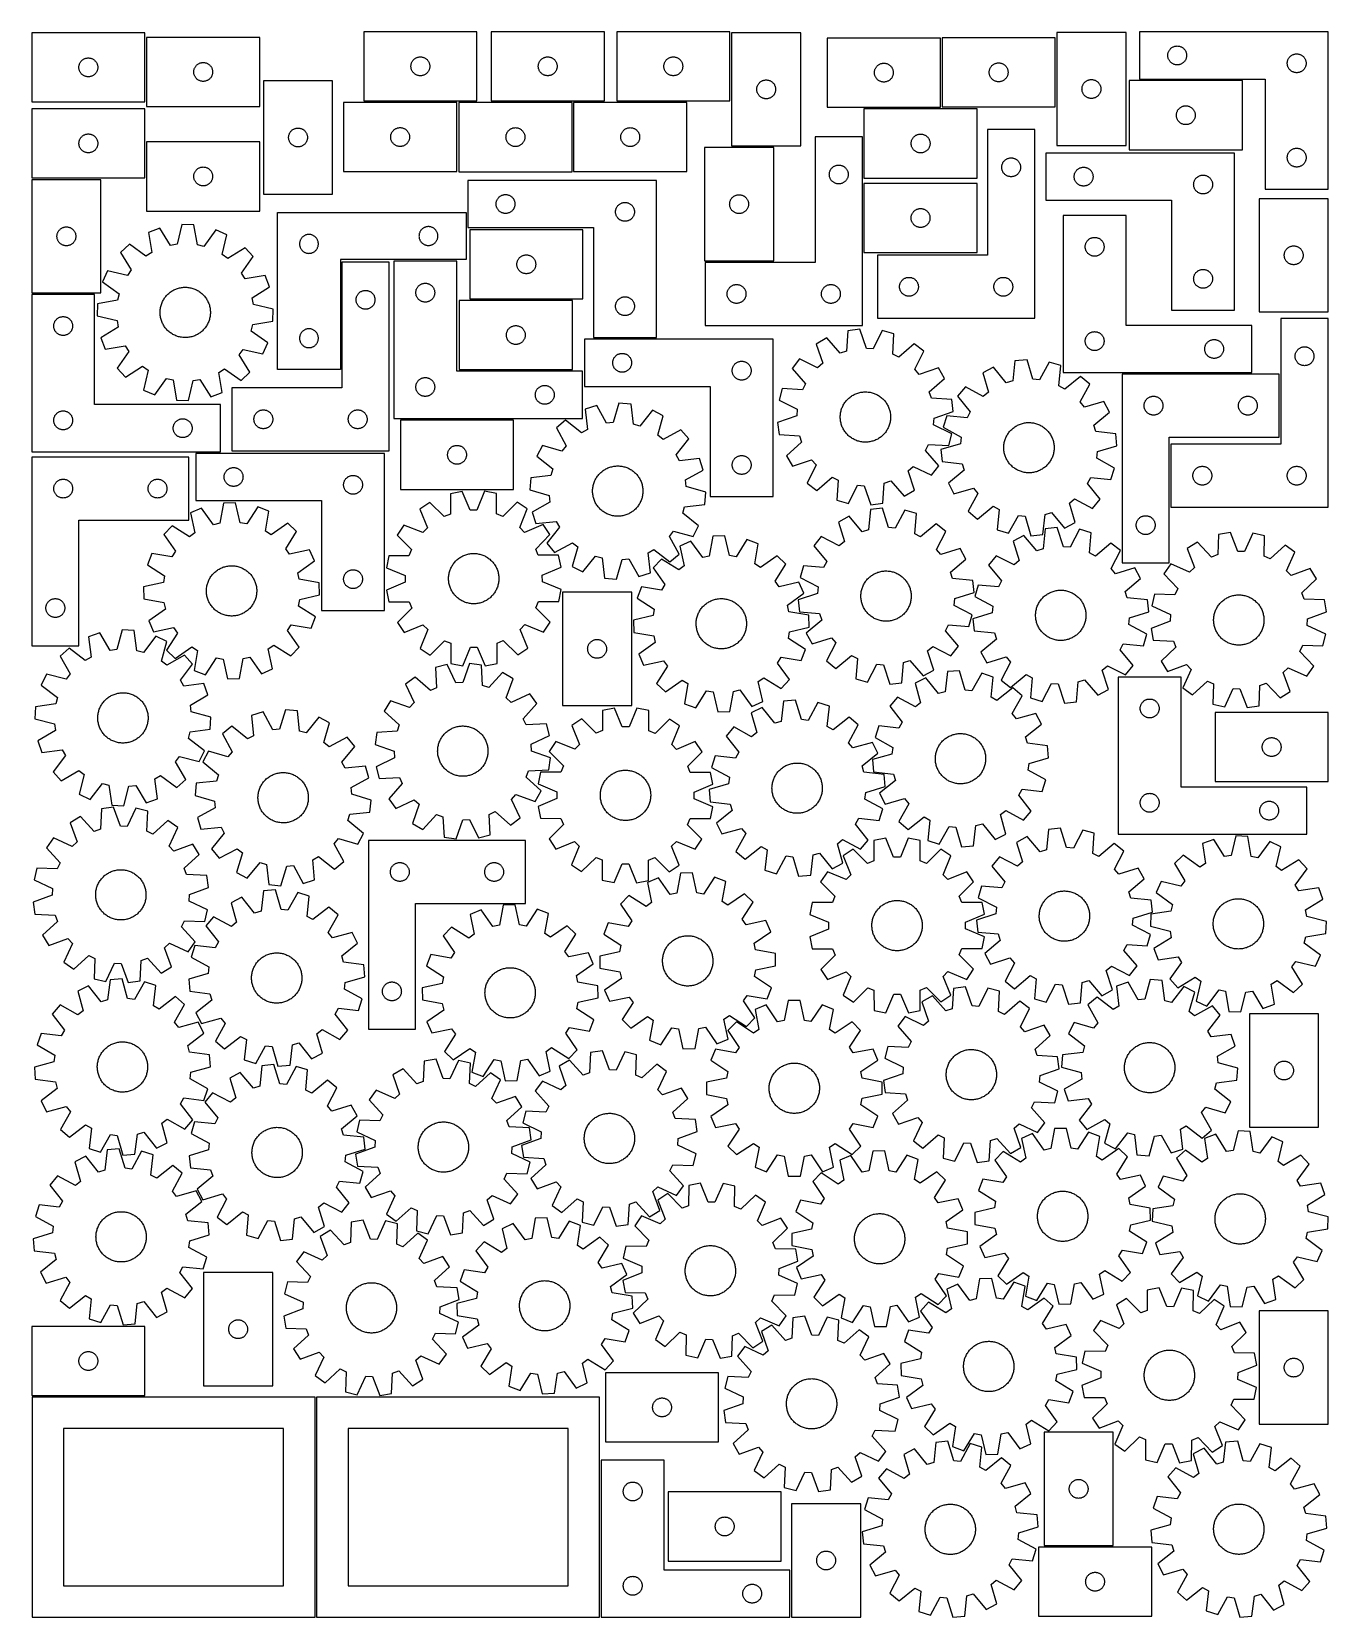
# Model space of a CAD drawing. Header units: millimetres. Extents: x 7 to 1243, y 7 to 1520.
import ezdxf

# ---------------------------------------------------------------- set-up
doc = ezdxf.new("R2010")
doc.units = ezdxf.units.MM
doc.layers.add('CUT', color=7, linetype='CONTINUOUS', true_color=0x000000)

msp = doc.modelspace()

# ---------------------------------------------------------------- linework, layer by layer
at = {"layer": 'CUT'}
for p, q in [((114.518155, 1518.566685), (6.518155, 1518.566685)), ((6.518155, 1518.566685), (6.518155, 1452.566685)), ((114.518155, 1452.566685), (114.518155, 1518.566685)), ((224.120696, 1514.220002), (116.120696, 1514.220002)), ((116.120696, 1514.220002), (116.120696, 1448.220002)), ((224.120696, 1448.220002), (224.120696, 1514.220002)), ((431.283782, 1519.560578), (323.283782, 1519.560578)), ((323.283782, 1519.560578), (323.283782, 1453.560578)), ((431.283782, 1453.560578), (431.283782, 1519.560578)), ((552.80551, 1519.596467), (444.80551, 1519.596467)), ((444.80551, 1519.596467), (444.80551, 1453.596467)), ((552.80551, 1453.596467), (552.80551, 1519.596467)), ((672.6069, 1519.580113), (564.6069, 1519.580113)), ((564.6069, 1519.580113), (564.6069, 1453.580113)), ((672.6069, 1453.580113), (672.6069, 1519.580113)), ((740.224028, 1518.585481), (674.224028, 1518.585481)), ((674.224028, 1518.585481), (674.224028, 1410.585481)), ((740.224028, 1410.585481), (740.224028, 1518.585481)), ((873.471892, 1513.584992), (765.471892, 1513.584992)), ((765.471892, 1513.584992), (765.471892, 1447.584992)), ((873.471892, 1447.584992), (873.471892, 1513.584992)), ((982.984374, 1513.847199), (874.984374, 1513.847199)), ((874.984374, 1513.847199), (874.984374, 1447.847199)), ((982.984374, 1447.847199), (982.984374, 1513.847199)), ((1050.499068, 1518.926058), (984.499068, 1518.926058)), ((984.499068, 1518.926058), (984.499068, 1410.926058)), ((1050.499068, 1410.926058), (1050.499068, 1518.926058)), ((1243.353092, 1519.468785), (1063.353092, 1519.468785)), ((1063.353092, 1519.468785), (1063.353092, 1474.468785)), ((1243.353092, 1369.468785), (1243.353092, 1519.468785)), ((1090.372362, 1497.557413), (1090.430088, 1498.143521)), ((1090.430088, 1498.143521), (1090.526024, 1498.724598)), ((1090.526024, 1498.724598), (1090.65976, 1499.298156)), ((1090.65976, 1499.298156), (1090.830721, 1499.86174)), ((1090.830721, 1499.86174), (1091.038176, 1500.412936)), ((1091.038176, 1500.412936), (1091.281237, 1500.949383)), ((1091.281237, 1500.949383), (1091.558863, 1501.468785)), ((1091.558863, 1501.468785), (1091.869865, 1501.968917)), ((1091.869865, 1501.968917), (1092.212912, 1502.447638)), ((1092.212912, 1502.447638), (1092.586534, 1502.902897)), ((1092.586534, 1502.902897), (1092.989131, 1503.332746)), ((1092.989131, 1503.332746), (1093.41898, 1503.735343)), ((1093.41898, 1503.735343), (1093.874239, 1504.108965)), ((1093.874239, 1504.108965), (1094.35296, 1504.452011)), ((1094.35296, 1504.452011), (1094.853092, 1504.763014)), ((1094.853092, 1504.763014), (1095.372494, 1505.04064)), ((1095.372494, 1505.04064), (1095.908941, 1505.283701)), ((1095.908941, 1505.283701), (1096.460137, 1505.491156)), ((1096.460137, 1505.491156), (1097.023721, 1505.662117)), ((1097.023721, 1505.662117), (1097.597279, 1505.795852)), ((1097.597279, 1505.795852), (1098.178356, 1505.891789)), ((1098.178356, 1505.891789), (1098.764464, 1505.949515)), ((1098.764464, 1505.949515), (1099.353092, 1505.968785)), ((1099.353092, 1505.968785), (1099.94172, 1505.949515)), ((1099.94172, 1505.949515), (1100.527828, 1505.891789)), ((1100.527828, 1505.891789), (1101.108905, 1505.795852)), ((1101.108905, 1505.795852), (1101.682463, 1505.662117)), ((1101.682463, 1505.662117), (1102.246047, 1505.491156)), ((1102.246047, 1505.491156), (1102.797243, 1505.283701)), ((1102.797243, 1505.283701), (1103.33369, 1505.04064)), ((1103.33369, 1505.04064), (1103.853092, 1504.763014)), ((1103.853092, 1504.763014), (1104.353224, 1504.452011)), ((1104.353224, 1504.452011), (1104.831945, 1504.108965)), ((1104.831945, 1504.108965), (1105.287204, 1503.735343)), ((1105.287204, 1503.735343), (1105.717053, 1503.332746)), ((1105.717053, 1503.332746), (1106.11965, 1502.902897)), ((1106.11965, 1502.902897), (1106.493272, 1502.447638)), ((1106.493272, 1502.447638), (1106.836319, 1501.968917)), ((1106.836319, 1501.968917), (1107.147321, 1501.468785)), ((1107.147321, 1501.468785), (1107.424947, 1500.949383)), ((1107.424947, 1500.949383), (1107.668008, 1500.412936)), ((1107.668008, 1500.412936), (1107.875463, 1499.86174)), ((1107.875463, 1499.86174), (1108.046424, 1499.298156)), ((1108.046424, 1499.298156), (1108.18016, 1498.724598)), ((1108.18016, 1498.724598), (1108.276096, 1498.143521)), ((1108.276096, 1498.143521), (1108.333822, 1497.557413)), ((1209.908941, 1497.783701), (1210.460137, 1497.991156)), ((1210.460137, 1497.991156), (1211.023721, 1498.162117)), ((1211.023721, 1498.162117), (1211.597279, 1498.295852)), ((1211.597279, 1498.295852), (1212.178356, 1498.391789)), ((1212.178356, 1498.391789), (1212.764464, 1498.449515)), ((1212.764464, 1498.449515), (1213.353092, 1498.468785)), ((1213.353092, 1498.468785), (1213.94172, 1498.449515)), ((1213.94172, 1498.449515), (1214.527828, 1498.391789)), ((1214.527828, 1498.391789), (1215.108905, 1498.295852)), ((1215.108905, 1498.295852), (1215.682463, 1498.162117)), ((1215.682463, 1498.162117), (1216.246047, 1497.991156)), ((1216.246047, 1497.991156), (1216.797243, 1497.783701)), ((51.518155, 1485.566685), (51.537425, 1486.155313)), ((51.537425, 1484.978057), (51.518155, 1485.566685)), ((51.537425, 1486.155313), (51.595151, 1486.741421)), ((51.595151, 1484.391949), (51.537425, 1484.978057)), ((51.595151, 1486.741421), (51.691087, 1487.322498)), ((51.691087, 1483.810872), (51.595151, 1484.391949)), ((51.691087, 1487.322498), (51.824822, 1487.896056)), ((51.824822, 1483.237313), (51.691087, 1483.810872)), ((51.824822, 1487.896056), (51.995784, 1488.45964)), ((51.995784, 1482.67373), (51.824822, 1483.237313)), ((51.995784, 1488.45964), (52.203239, 1489.010836)), ((52.203239, 1489.010836), (52.4463, 1489.547283)), ((52.4463, 1489.547283), (52.723926, 1490.066685)), ((52.723926, 1490.066685), (53.034928, 1490.566817)), ((53.034928, 1490.566817), (53.377975, 1491.045538)), ((53.377975, 1491.045538), (53.751597, 1491.500797)), ((53.751597, 1491.500797), (54.154194, 1491.930646)), ((54.154194, 1491.930646), (54.584043, 1492.333243)), ((54.584043, 1492.333243), (55.039302, 1492.706865)), ((55.039302, 1492.706865), (55.518023, 1493.049911)), ((55.518023, 1493.049911), (56.018155, 1493.360914)), ((56.018155, 1493.360914), (56.537557, 1493.63854)), ((56.537557, 1493.63854), (57.074004, 1493.881601)), ((57.074004, 1493.881601), (57.6252, 1494.089056)), ((57.6252, 1494.089056), (58.188784, 1494.260017)), ((58.188784, 1494.260017), (58.762342, 1494.393752)), ((58.762342, 1494.393752), (59.343419, 1494.489689)), ((59.343419, 1494.489689), (59.929527, 1494.547415)), ((59.929527, 1494.547415), (60.518155, 1494.566685)), ((60.518155, 1494.566685), (61.106783, 1494.547415)), ((61.106783, 1494.547415), (61.692891, 1494.489689)), ((61.692891, 1494.489689), (62.273968, 1494.393752)), ((62.273968, 1494.393752), (62.847526, 1494.260017)), ((62.847526, 1494.260017), (63.41111, 1494.089056)), ((63.41111, 1494.089056), (63.962306, 1493.881601)), ((63.962306, 1493.881601), (64.498753, 1493.63854)), ((64.498753, 1493.63854), (65.018155, 1493.360914)), ((65.018155, 1493.360914), (65.518287, 1493.049911)), ((65.518287, 1493.049911), (65.997008, 1492.706865)), ((65.997008, 1492.706865), (66.452267, 1492.333243)), ((66.452267, 1492.333243), (66.882116, 1491.930646)), ((66.882116, 1491.930646), (67.284713, 1491.500797)), ((67.284713, 1491.500797), (67.658335, 1491.045538)), ((67.658335, 1491.045538), (68.001381, 1490.566817)), ((68.001381, 1490.566817), (68.312384, 1490.066685)), ((68.312384, 1490.066685), (68.59001, 1489.547283)), ((68.59001, 1489.547283), (68.833071, 1489.010836)), ((68.833071, 1489.010836), (69.040526, 1488.45964)), ((69.040526, 1488.45964), (69.211487, 1487.896056)), ((69.211487, 1483.237313), (69.040526, 1482.67373)), ((69.211487, 1487.896056), (69.345222, 1487.322498)), ((69.345222, 1483.810872), (69.211487, 1483.237313)), ((69.345222, 1487.322498), (69.441159, 1486.741421)), ((69.441159, 1484.391949), (69.345222, 1483.810872)), ((69.441159, 1486.741421), (69.498885, 1486.155313)), ((69.498885, 1484.978057), (69.441159, 1484.391949)), ((69.498885, 1486.155313), (69.518155, 1485.566685)), ((69.518155, 1485.566685), (69.498885, 1484.978057)), ((161.197692, 1482.394738), (161.293628, 1482.975815)), ((161.293628, 1482.975815), (161.427363, 1483.549374)), ((161.427363, 1483.549374), (161.598325, 1484.112957)), ((161.598325, 1484.112957), (161.80578, 1484.664153)), ((161.80578, 1484.664153), (162.048841, 1485.2006)), ((162.048841, 1485.2006), (162.326467, 1485.720002)), ((162.326467, 1485.720002), (162.637469, 1486.220134)), ((162.637469, 1486.220134), (162.980516, 1486.698855)), ((162.980516, 1486.698855), (163.354138, 1487.154115)), ((163.354138, 1487.154115), (163.756735, 1487.583963)), ((163.756735, 1487.583963), (164.186583, 1487.98656)), ((164.186583, 1487.98656), (164.641843, 1488.360182)), ((164.641843, 1488.360182), (165.120564, 1488.703229)), ((165.120564, 1488.703229), (165.620696, 1489.014231)), ((165.620696, 1489.014231), (166.140098, 1489.291857)), ((166.140098, 1489.291857), (166.676545, 1489.534918)), ((166.676545, 1489.534918), (167.227741, 1489.742373)), ((167.227741, 1489.742373), (167.791324, 1489.913335)), ((167.791324, 1489.913335), (168.364883, 1490.04707)), ((168.364883, 1490.04707), (168.94596, 1490.143006)), ((168.94596, 1490.143006), (169.532068, 1490.200732)), ((169.532068, 1490.200732), (170.120696, 1490.220002)), ((170.120696, 1490.220002), (170.709324, 1490.200732)), ((170.709324, 1490.200732), (171.295432, 1490.143006)), ((171.295432, 1490.143006), (171.876509, 1490.04707)), ((171.876509, 1490.04707), (172.450067, 1489.913335)), ((172.450067, 1489.913335), (173.013651, 1489.742373)), ((173.013651, 1489.742373), (173.564847, 1489.534918)), ((173.564847, 1489.534918), (174.101294, 1489.291857)), ((174.101294, 1489.291857), (174.620696, 1489.014231)), ((174.620696, 1489.014231), (175.120828, 1488.703229)), ((175.120828, 1488.703229), (175.599549, 1488.360182)), ((175.599549, 1488.360182), (176.054808, 1487.98656)), ((176.054808, 1487.98656), (176.484657, 1487.583963)), ((176.484657, 1487.583963), (176.887254, 1487.154115)), ((176.887254, 1487.154115), (177.260876, 1486.698855)), ((177.260876, 1486.698855), (177.603922, 1486.220134)), ((177.603922, 1486.220134), (177.914924, 1485.720002)), ((177.914924, 1485.720002), (178.19255, 1485.2006)), ((178.19255, 1485.2006), (178.435612, 1484.664153)), ((178.435612, 1484.664153), (178.643067, 1484.112957)), ((178.643067, 1484.112957), (178.814028, 1483.549374)), ((178.814028, 1483.549374), (178.947763, 1482.975815)), ((178.947763, 1482.975815), (179.0437, 1482.394738)), ((368.283782, 1486.560578), (368.303051, 1487.149207)), ((368.303051, 1485.97195), (368.283782, 1486.560578)), ((368.303051, 1487.149207), (368.360778, 1487.735314)), ((368.360778, 1485.385843), (368.303051, 1485.97195)), ((368.360778, 1487.735314), (368.456714, 1488.316391)), ((368.456714, 1484.804765), (368.360778, 1485.385843)), ((368.456714, 1488.316391), (368.590449, 1488.88995)), ((368.590449, 1484.231207), (368.456714, 1484.804765)), ((368.590449, 1488.88995), (368.761411, 1489.453534)), ((368.761411, 1483.667623), (368.590449, 1484.231207)), ((368.761411, 1489.453534), (368.968866, 1490.004729)), ((368.968866, 1483.116427), (368.761411, 1483.667623)), ((368.968866, 1490.004729), (369.211927, 1490.541177)), ((369.211927, 1482.57998), (368.968866, 1483.116427)), ((369.211927, 1490.541177), (369.489553, 1491.060578)), ((369.489553, 1491.060578), (369.800555, 1491.56071)), ((369.800555, 1491.56071), (370.143602, 1492.039431)), ((370.143602, 1492.039431), (370.517223, 1492.494691)), ((370.517223, 1492.494691), (370.919821, 1492.924539)), ((370.919821, 1492.924539), (371.349669, 1493.327137)), ((371.349669, 1493.327137), (371.804929, 1493.700758)), ((371.804929, 1493.700758), (372.28365, 1494.043805)), ((372.28365, 1494.043805), (372.783782, 1494.354807)), ((372.783782, 1494.354807), (373.303184, 1494.632433)), ((373.303184, 1494.632433), (373.839631, 1494.875494)), ((373.839631, 1494.875494), (374.390827, 1495.08295)), ((374.390827, 1495.08295), (374.95441, 1495.253911)), ((374.95441, 1495.253911), (375.527969, 1495.387646)), ((375.527969, 1495.387646), (376.109046, 1495.483582)), ((376.109046, 1495.483582), (376.695154, 1495.541309)), ((376.695154, 1495.541309), (377.283782, 1495.560578)), ((377.283782, 1495.560578), (377.87241, 1495.541309)), ((377.87241, 1495.541309), (378.458517, 1495.483582)), ((378.458517, 1495.483582), (379.039595, 1495.387646)), ((379.039595, 1495.387646), (379.613153, 1495.253911)), ((379.613153, 1495.253911), (380.176737, 1495.08295)), ((380.176737, 1495.08295), (380.727933, 1494.875494)), ((380.727933, 1494.875494), (381.26438, 1494.632433)), ((381.26438, 1494.632433), (381.783782, 1494.354807)), ((381.783782, 1494.354807), (382.283914, 1494.043805)), ((382.283914, 1494.043805), (382.762635, 1493.700758)), ((382.762635, 1493.700758), (383.217894, 1493.327137)), ((383.217894, 1493.327137), (383.647743, 1492.924539)), ((383.647743, 1492.924539), (384.05034, 1492.494691)), ((384.05034, 1492.494691), (384.423962, 1492.039431)), ((384.423962, 1492.039431), (384.767008, 1491.56071)), ((384.767008, 1491.56071), (385.07801, 1491.060578)), ((385.07801, 1491.060578), (385.355636, 1490.541177)), ((385.355636, 1490.541177), (385.598698, 1490.004729)), ((385.598698, 1483.116427), (385.355636, 1482.57998)), ((385.598698, 1490.004729), (385.806153, 1489.453534)), ((385.806153, 1483.667623), (385.598698, 1483.116427)), ((385.806153, 1489.453534), (385.977114, 1488.88995)), ((385.977114, 1484.231207), (385.806153, 1483.667623)), ((385.977114, 1488.88995), (386.110849, 1488.316391)), ((386.110849, 1484.804765), (385.977114, 1484.231207)), ((386.110849, 1488.316391), (386.206786, 1487.735314)), ((386.206786, 1485.385843), (386.110849, 1484.804765)), ((386.206786, 1487.735314), (386.264512, 1487.149207)), ((386.264512, 1485.97195), (386.206786, 1485.385843)), ((386.264512, 1487.149207), (386.283782, 1486.560578)), ((386.283782, 1486.560578), (386.264512, 1485.97195)), ((489.80551, 1486.596467), (489.82478, 1487.185095)), ((489.82478, 1486.007839), (489.80551, 1486.596467)), ((489.82478, 1487.185095), (489.882507, 1487.771203)), ((489.882507, 1485.421731), (489.82478, 1486.007839)), ((489.882507, 1487.771203), (489.978443, 1488.35228)), ((489.978443, 1484.840654), (489.882507, 1485.421731)), ((489.978443, 1488.35228), (490.112178, 1488.925838)), ((490.112178, 1484.267096), (489.978443, 1484.840654)), ((490.112178, 1488.925838), (490.283139, 1489.489422)), ((490.283139, 1483.703512), (490.112178, 1484.267096)), ((490.283139, 1489.489422), (490.490594, 1490.040618)), ((490.490594, 1483.152316), (490.283139, 1483.703512)), ((490.490594, 1490.040618), (490.733656, 1490.577065)), ((490.733656, 1482.615869), (490.490594, 1483.152316)), ((490.733656, 1490.577065), (491.011282, 1491.096467)), ((491.011282, 1491.096467), (491.322284, 1491.596599)), ((491.322284, 1491.596599), (491.66533, 1492.07532)), ((491.66533, 1492.07532), (492.038952, 1492.530579)), ((492.038952, 1492.530579), (492.441549, 1492.960428)), ((492.441549, 1492.960428), (492.871398, 1493.363025)), ((492.871398, 1493.363025), (493.326657, 1493.736647)), ((493.326657, 1493.736647), (493.805378, 1494.079694)), ((493.805378, 1494.079694), (494.30551, 1494.390696)), ((494.30551, 1494.390696), (494.824912, 1494.668322)), ((494.824912, 1494.668322), (495.361359, 1494.911383)), ((495.361359, 1494.911383), (495.912555, 1495.118838)), ((495.912555, 1495.118838), (496.476139, 1495.289799)), ((496.476139, 1495.289799), (497.049697, 1495.423535)), ((497.049697, 1495.423535), (497.630775, 1495.519471)), ((497.630775, 1495.519471), (498.216882, 1495.577197)), ((498.216882, 1495.577197), (498.80551, 1495.596467)), ((498.80551, 1495.596467), (499.394138, 1495.577197)), ((499.394138, 1495.577197), (499.980246, 1495.519471)), ((499.980246, 1495.519471), (500.561323, 1495.423535)), ((500.561323, 1495.423535), (501.134882, 1495.289799)), ((501.134882, 1495.289799), (501.698465, 1495.118838)), ((501.698465, 1495.118838), (502.249661, 1494.911383)), ((502.249661, 1494.911383), (502.786108, 1494.668322)), ((502.786108, 1494.668322), (503.30551, 1494.390696)), ((503.30551, 1494.390696), (503.805642, 1494.079694)), ((503.805642, 1494.079694), (504.284363, 1493.736647)), ((504.284363, 1493.736647), (504.739623, 1493.363025)), ((504.739623, 1493.363025), (505.169471, 1492.960428)), ((505.169471, 1492.960428), (505.572069, 1492.530579)), ((505.572069, 1492.530579), (505.94569, 1492.07532)), ((505.94569, 1492.07532), (506.288737, 1491.596599)), ((506.288737, 1491.596599), (506.599739, 1491.096467)), ((506.599739, 1491.096467), (506.877365, 1490.577065)), ((506.877365, 1490.577065), (507.120426, 1490.040618)), ((507.120426, 1483.152316), (506.877365, 1482.615869)), ((507.120426, 1490.040618), (507.327881, 1489.489422)), ((507.327881, 1483.703512), (507.120426, 1483.152316)), ((507.327881, 1489.489422), (507.498843, 1488.925838)), ((507.498843, 1484.267096), (507.327881, 1483.703512)), ((507.498843, 1488.925838), (507.632578, 1488.35228)), ((507.632578, 1484.840654), (507.498843, 1484.267096)), ((507.632578, 1488.35228), (507.728514, 1487.771203)), ((507.728514, 1485.421731), (507.632578, 1484.840654)), ((507.728514, 1487.771203), (507.786241, 1487.185095)), ((507.786241, 1486.007839), (507.728514, 1485.421731)), ((507.786241, 1487.185095), (507.80551, 1486.596467)), ((507.80551, 1486.596467), (507.786241, 1486.007839)), ((609.6069, 1486.580113), (609.62617, 1487.168741)), ((609.62617, 1485.991484), (609.6069, 1486.580113)), ((609.62617, 1487.168741), (609.683896, 1487.754848)), ((609.683896, 1485.405377), (609.62617, 1485.991484)), ((609.683896, 1487.754848), (609.779833, 1488.335926)), ((609.779833, 1484.8243), (609.683896, 1485.405377)), ((609.779833, 1488.335926), (609.913568, 1488.909484)), ((609.913568, 1484.250741), (609.779833, 1484.8243)), ((609.913568, 1488.909484), (610.084529, 1489.473068)), ((610.084529, 1483.687157), (609.913568, 1484.250741)), ((610.084529, 1489.473068), (610.291984, 1490.024263)), ((610.291984, 1483.135962), (610.084529, 1483.687157)), ((610.291984, 1490.024263), (610.535045, 1490.560711)), ((610.535045, 1482.599514), (610.291984, 1483.135962)), ((610.535045, 1490.560711), (610.812671, 1491.080113)), ((610.812671, 1491.080113), (611.123674, 1491.580245)), ((611.123674, 1491.580245), (611.46672, 1492.058965)), ((611.46672, 1492.058965), (611.840342, 1492.514225)), ((611.840342, 1492.514225), (612.242939, 1492.944074)), ((612.242939, 1492.944074), (612.672788, 1493.346671)), ((612.672788, 1493.346671), (613.128047, 1493.720293)), ((613.128047, 1493.720293), (613.606768, 1494.063339)), ((613.606768, 1494.063339), (614.1069, 1494.374341)), ((614.1069, 1494.374341), (614.626302, 1494.651967)), ((614.626302, 1494.651967), (615.162749, 1494.895028)), ((615.162749, 1494.895028), (615.713945, 1495.102484)), ((615.713945, 1495.102484), (616.277529, 1495.273445)), ((616.277529, 1495.273445), (616.851087, 1495.40718)), ((616.851087, 1495.40718), (617.432164, 1495.503116)), ((617.432164, 1495.503116), (618.018272, 1495.560843)), ((618.018272, 1495.560843), (618.6069, 1495.580113)), ((618.6069, 1495.580113), (619.195528, 1495.560843)), ((619.195528, 1495.560843), (619.781636, 1495.503116)), ((619.781636, 1495.503116), (620.362713, 1495.40718)), ((620.362713, 1495.40718), (620.936271, 1495.273445)), ((620.936271, 1495.273445), (621.499855, 1495.102484)), ((621.499855, 1495.102484), (622.051051, 1494.895028)), ((622.051051, 1494.895028), (622.587498, 1494.651967)), ((622.587498, 1494.651967), (623.1069, 1494.374341)), ((623.1069, 1494.374341), (623.607032, 1494.063339)), ((623.607032, 1494.063339), (624.085753, 1493.720293)), ((624.085753, 1493.720293), (624.541012, 1493.346671)), ((624.541012, 1493.346671), (624.970861, 1492.944074)), ((624.970861, 1492.944074), (625.373458, 1492.514225)), ((625.373458, 1492.514225), (625.74708, 1492.058965)), ((625.74708, 1492.058965), (626.090127, 1491.580245)), ((626.090127, 1491.580245), (626.401129, 1491.080113)), ((626.401129, 1491.080113), (626.678755, 1490.560711)), ((626.678755, 1490.560711), (626.921816, 1490.024263)), ((626.921816, 1483.135962), (626.678755, 1482.599514)), ((626.921816, 1490.024263), (627.129271, 1489.473068)), ((627.129271, 1483.687157), (626.921816, 1483.135962)), ((627.129271, 1489.473068), (627.300232, 1488.909484)), ((627.300232, 1484.250741), (627.129271, 1483.687157)), ((627.300232, 1488.909484), (627.433968, 1488.335926)), ((627.433968, 1484.8243), (627.300232, 1484.250741)), ((627.433968, 1488.335926), (627.529904, 1487.754848)), ((627.529904, 1485.405377), (627.433968, 1484.8243)), ((627.529904, 1487.754848), (627.58763, 1487.168741)), ((627.58763, 1485.991484), (627.529904, 1485.405377)), ((627.58763, 1487.168741), (627.6069, 1486.580113)), ((627.6069, 1486.580113), (627.58763, 1485.991484)), ((810.644825, 1482.340805), (810.77856, 1482.914364)), ((810.77856, 1482.914364), (810.949521, 1483.477948)), ((810.949521, 1483.477948), (811.156976, 1484.029143)), ((811.156976, 1484.029143), (811.400037, 1484.565591)), ((811.400037, 1484.565591), (811.677663, 1485.084992)), ((811.677663, 1485.084992), (811.988666, 1485.585125)), ((811.988666, 1485.585125), (812.331712, 1486.063845)), ((812.331712, 1486.063845), (812.705334, 1486.519105)), ((812.705334, 1486.519105), (813.107931, 1486.948953)), ((813.107931, 1486.948953), (813.53778, 1487.351551)), ((813.53778, 1487.351551), (813.993039, 1487.725172)), ((813.993039, 1487.725172), (814.47176, 1488.068219)), ((814.47176, 1488.068219), (814.971892, 1488.379221)), ((814.971892, 1488.379221), (815.491294, 1488.656847)), ((815.491294, 1488.656847), (816.027741, 1488.899908)), ((816.027741, 1488.899908), (816.578937, 1489.107364)), ((816.578937, 1489.107364), (817.142521, 1489.278325)), ((817.142521, 1489.278325), (817.716079, 1489.41206)), ((817.716079, 1489.41206), (818.297156, 1489.507996)), ((818.297156, 1489.507996), (818.883264, 1489.565723)), ((818.883264, 1489.565723), (819.471892, 1489.584992)), ((819.471892, 1489.584992), (820.06052, 1489.565723)), ((820.06052, 1489.565723), (820.646628, 1489.507996)), ((820.646628, 1489.507996), (821.227705, 1489.41206)), ((821.227705, 1489.41206), (821.801264, 1489.278325)), ((821.801264, 1489.278325), (822.364847, 1489.107364)), ((822.364847, 1489.107364), (822.916043, 1488.899908)), ((822.916043, 1488.899908), (823.45249, 1488.656847)), ((823.45249, 1488.656847), (823.971892, 1488.379221)), ((823.971892, 1488.379221), (824.472024, 1488.068219)), ((824.472024, 1488.068219), (824.950745, 1487.725172)), ((824.950745, 1487.725172), (825.406004, 1487.351551)), ((825.406004, 1487.351551), (825.835853, 1486.948953)), ((825.835853, 1486.948953), (826.23845, 1486.519105)), ((826.23845, 1486.519105), (826.612072, 1486.063845)), ((826.612072, 1486.063845), (826.955119, 1485.585125)), ((826.955119, 1485.585125), (827.266121, 1485.084992)), ((827.266121, 1485.084992), (827.543747, 1484.565591)), ((827.543747, 1484.565591), (827.786808, 1484.029143)), ((827.786808, 1484.029143), (827.994263, 1483.477948)), ((827.994263, 1483.477948), (828.165225, 1482.914364)), ((828.165225, 1482.914364), (828.29896, 1482.340805)), ((920.157306, 1482.603012), (920.291041, 1483.176571)), ((920.291041, 1483.176571), (920.462003, 1483.740155)), ((920.462003, 1483.740155), (920.669458, 1484.29135)), ((920.669458, 1484.29135), (920.912519, 1484.827798)), ((920.912519, 1484.827798), (921.190145, 1485.347199)), ((921.190145, 1485.347199), (921.501147, 1485.847332)), ((921.501147, 1485.847332), (921.844194, 1486.326052)), ((921.844194, 1486.326052), (922.217816, 1486.781312)), ((922.217816, 1486.781312), (922.620413, 1487.21116)), ((922.620413, 1487.21116), (923.050261, 1487.613758)), ((923.050261, 1487.613758), (923.505521, 1487.98738)), ((923.505521, 1487.98738), (923.984242, 1488.330426)), ((923.984242, 1488.330426), (924.484374, 1488.641428)), ((924.484374, 1488.641428), (925.003776, 1488.919054)), ((925.003776, 1488.919054), (925.540223, 1489.162115)), ((925.540223, 1489.162115), (926.091419, 1489.369571)), ((926.091419, 1489.369571), (926.655002, 1489.540532)), ((926.655002, 1489.540532), (927.228561, 1489.674267)), ((927.228561, 1489.674267), (927.809638, 1489.770203)), ((927.809638, 1489.770203), (928.395746, 1489.82793)), ((928.395746, 1489.82793), (928.984374, 1489.847199)), ((928.984374, 1489.847199), (929.573002, 1489.82793)), ((929.573002, 1489.82793), (930.15911, 1489.770203)), ((930.15911, 1489.770203), (930.740187, 1489.674267)), ((930.740187, 1489.674267), (931.313745, 1489.540532)), ((931.313745, 1489.540532), (931.877329, 1489.369571)), ((931.877329, 1489.369571), (932.428525, 1489.162115)), ((932.428525, 1489.162115), (932.964972, 1488.919054)), ((932.964972, 1488.919054), (933.484374, 1488.641428)), ((933.484374, 1488.641428), (933.984506, 1488.330426)), ((933.984506, 1488.330426), (934.463227, 1487.98738)), ((934.463227, 1487.98738), (934.918486, 1487.613758)), ((934.918486, 1487.613758), (935.348335, 1487.21116)), ((935.348335, 1487.21116), (935.750932, 1486.781312)), ((935.750932, 1486.781312), (936.124554, 1486.326052)), ((936.124554, 1486.326052), (936.4676, 1485.847332)), ((936.4676, 1485.847332), (936.778602, 1485.347199)), ((936.778602, 1485.347199), (937.056228, 1484.827798)), ((937.056228, 1484.827798), (937.29929, 1484.29135)), ((937.29929, 1484.29135), (937.506745, 1483.740155)), ((937.506745, 1483.740155), (937.677706, 1483.176571)), ((937.677706, 1483.176571), (937.811441, 1482.603012)), ((1090.353092, 1496.968785), (1090.372362, 1497.557413)), ((1090.372362, 1496.380157), (1090.353092, 1496.968785)), ((1090.430088, 1495.794049), (1090.372362, 1496.380157)), ((1090.526024, 1495.212972), (1090.430088, 1495.794049)), ((1090.65976, 1494.639413), (1090.526024, 1495.212972)), ((1090.830721, 1494.07583), (1090.65976, 1494.639413)), ((1091.038176, 1493.524634), (1090.830721, 1494.07583)), ((1091.281237, 1492.988187), (1091.038176, 1493.524634)), ((1091.558863, 1492.468785), (1091.281237, 1492.988187)), ((1091.869865, 1491.968653), (1091.558863, 1492.468785)), ((1092.212912, 1491.489932), (1091.869865, 1491.968653)), ((1092.586534, 1491.034673), (1092.212912, 1491.489932)), ((1092.989131, 1490.604824), (1092.586534, 1491.034673)), ((1093.41898, 1490.202227), (1092.989131, 1490.604824)), ((1093.874239, 1489.828605), (1093.41898, 1490.202227)), ((1094.35296, 1489.485558), (1093.874239, 1489.828605)), ((1094.853092, 1489.174556), (1094.35296, 1489.485558)), ((1095.372494, 1488.89693), (1094.853092, 1489.174556)), ((1095.908941, 1488.653869), (1095.372494, 1488.89693)), ((1096.460137, 1488.446414), (1095.908941, 1488.653869)), ((1097.023721, 1488.275452), (1096.460137, 1488.446414)), ((1097.597279, 1488.141717), (1097.023721, 1488.275452)), ((1098.178356, 1488.045781), (1097.597279, 1488.141717)), ((1098.764464, 1487.988055), (1098.178356, 1488.045781)), ((1099.353092, 1487.968785), (1098.764464, 1487.988055)), ((1099.94172, 1487.988055), (1099.353092, 1487.968785)), ((1100.527828, 1488.045781), (1099.94172, 1487.988055)), ((1101.108905, 1488.141717), (1100.527828, 1488.045781)), ((1101.682463, 1488.275452), (1101.108905, 1488.141717)), ((1102.246047, 1488.446414), (1101.682463, 1488.275452)), ((1102.797243, 1488.653869), (1102.246047, 1488.446414)), ((1103.33369, 1488.89693), (1102.797243, 1488.653869)), ((1103.853092, 1489.174556), (1103.33369, 1488.89693)), ((1104.353224, 1489.485558), (1103.853092, 1489.174556)), ((1104.831945, 1489.828605), (1104.353224, 1489.485558)), ((1105.287204, 1490.202227), (1104.831945, 1489.828605)), ((1105.717053, 1490.604824), (1105.287204, 1490.202227)), ((1106.11965, 1491.034673), (1105.717053, 1490.604824)), ((1106.493272, 1491.489932), (1106.11965, 1491.034673)), ((1106.836319, 1491.968653), (1106.493272, 1491.489932)), ((1107.147321, 1492.468785), (1106.836319, 1491.968653)), ((1107.424947, 1492.988187), (1107.147321, 1492.468785)), ((1107.668008, 1493.524634), (1107.424947, 1492.988187)), ((1107.875463, 1494.07583), (1107.668008, 1493.524634)), ((1108.046424, 1494.639413), (1107.875463, 1494.07583)), ((1108.18016, 1495.212972), (1108.046424, 1494.639413)), ((1108.276096, 1495.794049), (1108.18016, 1495.212972)), ((1108.333822, 1496.380157), (1108.276096, 1495.794049)), ((1108.333822, 1497.557413), (1108.353092, 1496.968785)), ((1108.353092, 1496.968785), (1108.333822, 1496.380157)), ((1204.353092, 1489.468785), (1204.372362, 1490.057413)), ((1204.372362, 1488.880157), (1204.353092, 1489.468785)), ((1204.372362, 1490.057413), (1204.430088, 1490.643521)), ((1204.430088, 1488.294049), (1204.372362, 1488.880157)), ((1204.430088, 1490.643521), (1204.526024, 1491.224598)), ((1204.526024, 1487.712972), (1204.430088, 1488.294049)), ((1204.526024, 1491.224598), (1204.65976, 1491.798156)), ((1204.65976, 1487.139413), (1204.526024, 1487.712972)), ((1204.65976, 1491.798156), (1204.830721, 1492.36174)), ((1204.830721, 1486.57583), (1204.65976, 1487.139413)), ((1204.830721, 1492.36174), (1205.038176, 1492.912936)), ((1205.038176, 1486.024634), (1204.830721, 1486.57583)), ((1205.038176, 1492.912936), (1205.281237, 1493.449383)), ((1205.281237, 1485.488187), (1205.038176, 1486.024634)), ((1205.281237, 1493.449383), (1205.558863, 1493.968785)), ((1205.558863, 1484.968785), (1205.281237, 1485.488187)), ((1205.558863, 1493.968785), (1205.869865, 1494.468917)), ((1205.869865, 1484.468653), (1205.558863, 1484.968785)), ((1205.869865, 1494.468917), (1206.212912, 1494.947638)), ((1206.212912, 1483.989932), (1205.869865, 1484.468653)), ((1206.212912, 1494.947638), (1206.586534, 1495.402897)), ((1206.586534, 1483.534673), (1206.212912, 1483.989932)), ((1206.586534, 1495.402897), (1206.989131, 1495.832746)), ((1206.989131, 1483.104824), (1206.586534, 1483.534673)), ((1206.989131, 1495.832746), (1207.41898, 1496.235343)), ((1207.41898, 1482.702227), (1206.989131, 1483.104824)), ((1207.41898, 1496.235343), (1207.874239, 1496.608965)), ((1207.874239, 1496.608965), (1208.35296, 1496.952011)), ((1208.35296, 1496.952011), (1208.853092, 1497.263014)), ((1208.853092, 1497.263014), (1209.372494, 1497.54064)), ((1209.372494, 1497.54064), (1209.908941, 1497.783701)), ((1216.797243, 1497.783701), (1217.33369, 1497.54064)), ((1217.33369, 1497.54064), (1217.853092, 1497.263014)), ((1217.853092, 1497.263014), (1218.353224, 1496.952011)), ((1218.353224, 1496.952011), (1218.831945, 1496.608965)), ((1218.831945, 1496.608965), (1219.287204, 1496.235343)), ((1219.287204, 1496.235343), (1219.717053, 1495.832746)), ((1219.717053, 1483.104824), (1219.287204, 1482.702227)), ((1219.717053, 1495.832746), (1220.11965, 1495.402897)), ((1220.11965, 1483.534673), (1219.717053, 1483.104824)), ((1220.11965, 1495.402897), (1220.493272, 1494.947638)), ((1220.493272, 1483.989932), (1220.11965, 1483.534673)), ((1220.493272, 1494.947638), (1220.836319, 1494.468917)), ((1220.836319, 1484.468653), (1220.493272, 1483.989932)), ((1220.836319, 1494.468917), (1221.147321, 1493.968785)), ((1221.147321, 1484.968785), (1220.836319, 1484.468653)), ((1221.147321, 1493.968785), (1221.424947, 1493.449383)), ((1221.424947, 1485.488187), (1221.147321, 1484.968785)), ((1221.424947, 1493.449383), (1221.668008, 1492.912936)), ((1221.668008, 1486.024634), (1221.424947, 1485.488187)), ((1221.668008, 1492.912936), (1221.875463, 1492.36174)), ((1221.875463, 1486.57583), (1221.668008, 1486.024634)), ((1221.875463, 1492.36174), (1222.046424, 1491.798156)), ((1222.046424, 1487.139413), (1221.875463, 1486.57583)), ((1222.046424, 1491.798156), (1222.18016, 1491.224598)), ((1222.18016, 1487.712972), (1222.046424, 1487.139413)), ((1222.18016, 1491.224598), (1222.276096, 1490.643521)), ((1222.276096, 1488.294049), (1222.18016, 1487.712972)), ((1222.276096, 1490.643521), (1222.333822, 1490.057413)), ((1222.333822, 1488.880157), (1222.276096, 1488.294049)), ((1222.333822, 1490.057413), (1222.353092, 1489.468785)), ((1222.353092, 1489.468785), (1222.333822, 1488.880157)), ((52.203239, 1482.122534), (51.995784, 1482.67373)), ((52.4463, 1481.586087), (52.203239, 1482.122534)), ((52.723926, 1481.066685), (52.4463, 1481.586087)), ((53.034928, 1480.566553), (52.723926, 1481.066685)), ((53.377975, 1480.087832), (53.034928, 1480.566553)), ((53.751597, 1479.632573), (53.377975, 1480.087832)), ((54.154194, 1479.202724), (53.751597, 1479.632573)), ((54.584043, 1478.800127), (54.154194, 1479.202724)), ((55.039302, 1478.426505), (54.584043, 1478.800127)), ((55.518023, 1478.083458), (55.039302, 1478.426505)), ((56.018155, 1477.772456), (55.518023, 1478.083458)), ((56.537557, 1477.49483), (56.018155, 1477.772456)), ((57.074004, 1477.251769), (56.537557, 1477.49483)), ((57.6252, 1477.044314), (57.074004, 1477.251769)), ((58.188784, 1476.873352), (57.6252, 1477.044314)), ((58.762342, 1476.739617), (58.188784, 1476.873352)), ((59.343419, 1476.643681), (58.762342, 1476.739617)), ((59.929527, 1476.585955), (59.343419, 1476.643681)), ((60.518155, 1476.566685), (59.929527, 1476.585955)), ((61.106783, 1476.585955), (60.518155, 1476.566685)), ((61.692891, 1476.643681), (61.106783, 1476.585955)), ((62.273968, 1476.739617), (61.692891, 1476.643681)), ((62.847526, 1476.873352), (62.273968, 1476.739617)), ((63.41111, 1477.044314), (62.847526, 1476.873352)), ((63.962306, 1477.251769), (63.41111, 1477.044314)), ((64.498753, 1477.49483), (63.962306, 1477.251769)), ((65.018155, 1477.772456), (64.498753, 1477.49483)), ((65.518287, 1478.083458), (65.018155, 1477.772456)), ((65.997008, 1478.426505), (65.518287, 1478.083458)), ((66.452267, 1478.800127), (65.997008, 1478.426505)), ((66.882116, 1479.202724), (66.452267, 1478.800127)), ((67.284713, 1479.632573), (66.882116, 1479.202724)), ((67.658335, 1480.087832), (67.284713, 1479.632573)), ((68.001381, 1480.566553), (67.658335, 1480.087832)), ((68.312384, 1481.066685), (68.001381, 1480.566553)), ((68.59001, 1481.586087), (68.312384, 1481.066685)), ((68.833071, 1482.122534), (68.59001, 1481.586087)), ((69.040526, 1482.67373), (68.833071, 1482.122534)), ((161.120696, 1481.220002), (161.139966, 1481.80863)), ((161.139966, 1480.631374), (161.120696, 1481.220002)), ((161.139966, 1481.80863), (161.197692, 1482.394738)), ((161.197692, 1480.045266), (161.139966, 1480.631374)), ((161.293628, 1479.464189), (161.197692, 1480.045266)), ((161.427363, 1478.890631), (161.293628, 1479.464189)), ((161.598325, 1478.327047), (161.427363, 1478.890631)), ((161.80578, 1477.775851), (161.598325, 1478.327047)), ((162.048841, 1477.239404), (161.80578, 1477.775851)), ((162.326467, 1476.720002), (162.048841, 1477.239404)), ((162.637469, 1476.21987), (162.326467, 1476.720002)), ((162.980516, 1475.741149), (162.637469, 1476.21987)), ((163.354138, 1475.28589), (162.980516, 1475.741149)), ((163.756735, 1474.856041), (163.354138, 1475.28589)), ((164.186583, 1474.453444), (163.756735, 1474.856041)), ((164.641843, 1474.079822), (164.186583, 1474.453444)), ((165.120564, 1473.736776), (164.641843, 1474.079822)), ((165.620696, 1473.425774), (165.120564, 1473.736776)), ((166.140098, 1473.148148), (165.620696, 1473.425774)), ((166.676545, 1472.905086), (166.140098, 1473.148148)), ((167.227741, 1472.697631), (166.676545, 1472.905086)), ((167.791324, 1472.52667), (167.227741, 1472.697631)), ((168.364883, 1472.392935), (167.791324, 1472.52667)), ((168.94596, 1472.296998), (168.364883, 1472.392935)), ((169.532068, 1472.239272), (168.94596, 1472.296998)), ((170.120696, 1472.220002), (169.532068, 1472.239272)), ((170.709324, 1472.239272), (170.120696, 1472.220002)), ((171.295432, 1472.296998), (170.709324, 1472.239272)), ((171.876509, 1472.392935), (171.295432, 1472.296998)), ((172.450067, 1472.52667), (171.876509, 1472.392935)), ((173.013651, 1472.697631), (172.450067, 1472.52667)), ((173.564847, 1472.905086), (173.013651, 1472.697631)), ((174.101294, 1473.148148), (173.564847, 1472.905086)), ((174.620696, 1473.425774), (174.101294, 1473.148148)), ((175.120828, 1473.736776), (174.620696, 1473.425774)), ((175.599549, 1474.079822), (175.120828, 1473.736776)), ((176.054808, 1474.453444), (175.599549, 1474.079822)), ((176.484657, 1474.856041), (176.054808, 1474.453444)), ((176.887254, 1475.28589), (176.484657, 1474.856041)), ((177.260876, 1475.741149), (176.887254, 1475.28589)), ((177.603922, 1476.21987), (177.260876, 1475.741149)), ((177.914924, 1476.720002), (177.603922, 1476.21987)), ((178.19255, 1477.239404), (177.914924, 1476.720002)), ((178.435612, 1477.775851), (178.19255, 1477.239404)), ((178.643067, 1478.327047), (178.435612, 1477.775851)), ((178.814028, 1478.890631), (178.643067, 1478.327047)), ((178.947763, 1479.464189), (178.814028, 1478.890631)), ((179.0437, 1480.045266), (178.947763, 1479.464189)), ((179.0437, 1482.394738), (179.101426, 1481.80863)), ((179.101426, 1480.631374), (179.0437, 1480.045266)), ((179.101426, 1481.80863), (179.120696, 1481.220002)), ((179.120696, 1481.220002), (179.101426, 1480.631374)), ((293.606474, 1472.681917), (227.606474, 1472.681917)), ((227.606474, 1472.681917), (227.606474, 1364.681917)), ((293.606474, 1364.681917), (293.606474, 1472.681917)), ((369.489553, 1482.060578), (369.211927, 1482.57998)), ((369.800555, 1481.560446), (369.489553, 1482.060578)), ((370.143602, 1481.081725), (369.800555, 1481.560446)), ((370.517223, 1480.626466), (370.143602, 1481.081725)), ((370.919821, 1480.196617), (370.517223, 1480.626466)), ((371.349669, 1479.79402), (370.919821, 1480.196617)), ((371.804929, 1479.420398), (371.349669, 1479.79402)), ((372.28365, 1479.077352), (371.804929, 1479.420398)), ((372.783782, 1478.76635), (372.28365, 1479.077352)), ((373.303184, 1478.488724), (372.783782, 1478.76635)), ((373.839631, 1478.245663), (373.303184, 1478.488724)), ((374.390827, 1478.038207), (373.839631, 1478.245663)), ((374.95441, 1477.867246), (374.390827, 1478.038207)), ((375.527969, 1477.733511), (374.95441, 1477.867246)), ((376.109046, 1477.637575), (375.527969, 1477.733511)), ((376.695154, 1477.579848), (376.109046, 1477.637575)), ((377.283782, 1477.560578), (376.695154, 1477.579848)), ((377.87241, 1477.579848), (377.283782, 1477.560578)), ((378.458517, 1477.637575), (377.87241, 1477.579848)), ((379.039595, 1477.733511), (378.458517, 1477.637575)), ((379.613153, 1477.867246), (379.039595, 1477.733511)), ((380.176737, 1478.038207), (379.613153, 1477.867246)), ((380.727933, 1478.245663), (380.176737, 1478.038207)), ((381.26438, 1478.488724), (380.727933, 1478.245663)), ((381.783782, 1478.76635), (381.26438, 1478.488724)), ((382.283914, 1479.077352), (381.783782, 1478.76635)), ((382.762635, 1479.420398), (382.283914, 1479.077352)), ((383.217894, 1479.79402), (382.762635, 1479.420398)), ((383.647743, 1480.196617), (383.217894, 1479.79402)), ((384.05034, 1480.626466), (383.647743, 1480.196617)), ((384.423962, 1481.081725), (384.05034, 1480.626466)), ((384.767008, 1481.560446), (384.423962, 1481.081725)), ((385.07801, 1482.060578), (384.767008, 1481.560446)), ((385.355636, 1482.57998), (385.07801, 1482.060578)), ((491.011282, 1482.096467), (490.733656, 1482.615869)), ((491.322284, 1481.596335), (491.011282, 1482.096467)), ((491.66533, 1481.117614), (491.322284, 1481.596335)), ((492.038952, 1480.662355), (491.66533, 1481.117614)), ((492.441549, 1480.232506), (492.038952, 1480.662355)), ((492.871398, 1479.829909), (492.441549, 1480.232506)), ((493.326657, 1479.456287), (492.871398, 1479.829909)), ((493.805378, 1479.113241), (493.326657, 1479.456287)), ((494.30551, 1478.802238), (493.805378, 1479.113241)), ((494.824912, 1478.524612), (494.30551, 1478.802238)), ((495.361359, 1478.281551), (494.824912, 1478.524612)), ((495.912555, 1478.074096), (495.361359, 1478.281551)), ((496.476139, 1477.903135), (495.912555, 1478.074096)), ((497.049697, 1477.769399), (496.476139, 1477.903135)), ((497.630775, 1477.673463), (497.049697, 1477.769399)), ((498.216882, 1477.615737), (497.630775, 1477.673463)), ((498.80551, 1477.596467), (498.216882, 1477.615737)), ((499.394138, 1477.615737), (498.80551, 1477.596467)), ((499.980246, 1477.673463), (499.394138, 1477.615737)), ((500.561323, 1477.769399), (499.980246, 1477.673463)), ((501.134882, 1477.903135), (500.561323, 1477.769399)), ((501.698465, 1478.074096), (501.134882, 1477.903135)), ((502.249661, 1478.281551), (501.698465, 1478.074096)), ((502.786108, 1478.524612), (502.249661, 1478.281551)), ((503.30551, 1478.802238), (502.786108, 1478.524612)), ((503.805642, 1479.113241), (503.30551, 1478.802238)), ((504.284363, 1479.456287), (503.805642, 1479.113241)), ((504.739623, 1479.829909), (504.284363, 1479.456287)), ((505.169471, 1480.232506), (504.739623, 1479.829909)), ((505.572069, 1480.662355), (505.169471, 1480.232506)), ((505.94569, 1481.117614), (505.572069, 1480.662355)), ((506.288737, 1481.596335), (505.94569, 1481.117614)), ((506.599739, 1482.096467), (506.288737, 1481.596335)), ((506.877365, 1482.615869), (506.599739, 1482.096467)), ((610.812671, 1482.080113), (610.535045, 1482.599514)), ((611.123674, 1481.579981), (610.812671, 1482.080113)), ((611.46672, 1481.10126), (611.123674, 1481.579981)), ((611.840342, 1480.646), (611.46672, 1481.10126)), ((612.242939, 1480.216152), (611.840342, 1480.646)), ((612.672788, 1479.813554), (612.242939, 1480.216152)), ((613.128047, 1479.439933), (612.672788, 1479.813554)), ((613.606768, 1479.096886), (613.128047, 1479.439933)), ((614.1069, 1478.785884), (613.606768, 1479.096886)), ((614.626302, 1478.508258), (614.1069, 1478.785884)), ((615.162749, 1478.265197), (614.626302, 1478.508258)), ((615.713945, 1478.057741), (615.162749, 1478.265197)), ((616.277529, 1477.88678), (615.713945, 1478.057741)), ((616.851087, 1477.753045), (616.277529, 1477.88678)), ((617.432164, 1477.657109), (616.851087, 1477.753045)), ((618.018272, 1477.599382), (617.432164, 1477.657109)), ((618.6069, 1477.580113), (618.018272, 1477.599382)), ((619.195528, 1477.599382), (618.6069, 1477.580113)), ((619.781636, 1477.657109), (619.195528, 1477.599382)), ((620.362713, 1477.753045), (619.781636, 1477.657109)), ((620.936271, 1477.88678), (620.362713, 1477.753045)), ((621.499855, 1478.057741), (620.936271, 1477.88678)), ((622.051051, 1478.265197), (621.499855, 1478.057741)), ((622.587498, 1478.508258), (622.051051, 1478.265197)), ((623.1069, 1478.785884), (622.587498, 1478.508258)), ((623.607032, 1479.096886), (623.1069, 1478.785884)), ((624.085753, 1479.439933), (623.607032, 1479.096886)), ((624.541012, 1479.813554), (624.085753, 1479.439933)), ((624.970861, 1480.216152), (624.541012, 1479.813554)), ((625.373458, 1480.646), (624.970861, 1480.216152)), ((625.74708, 1481.10126), (625.373458, 1480.646)), ((626.090127, 1481.579981), (625.74708, 1481.10126)), ((626.401129, 1482.080113), (626.090127, 1481.579981)), ((626.678755, 1482.599514), (626.401129, 1482.080113)), ((698.701657, 1467.478437), (698.909112, 1468.029632)), ((698.909112, 1468.029632), (699.152173, 1468.56608)), ((699.152173, 1468.56608), (699.429799, 1469.085481)), ((699.429799, 1469.085481), (699.740801, 1469.585613)), ((699.740801, 1469.585613), (700.083848, 1470.064334)), ((700.083848, 1470.064334), (700.45747, 1470.519594)), ((700.45747, 1470.519594), (700.860067, 1470.949442)), ((700.860067, 1470.949442), (701.289916, 1471.35204)), ((701.289916, 1471.35204), (701.745175, 1471.725661)), ((701.745175, 1471.725661), (702.223896, 1472.068708)), ((702.223896, 1472.068708), (702.724028, 1472.37971)), ((702.724028, 1472.37971), (703.24343, 1472.657336)), ((703.24343, 1472.657336), (703.779877, 1472.900397)), ((703.779877, 1472.900397), (704.331073, 1473.107853)), ((704.331073, 1473.107853), (704.894657, 1473.278814)), ((704.894657, 1473.278814), (705.468215, 1473.412549)), ((705.468215, 1473.412549), (706.049292, 1473.508485)), ((706.049292, 1473.508485), (706.6354, 1473.566212)), ((706.6354, 1473.566212), (707.224028, 1473.585481)), ((707.224028, 1473.585481), (707.812656, 1473.566212)), ((707.812656, 1473.566212), (708.398764, 1473.508485)), ((708.398764, 1473.508485), (708.979841, 1473.412549)), ((708.979841, 1473.412549), (709.553399, 1473.278814)), ((709.553399, 1473.278814), (710.116983, 1473.107853)), ((710.116983, 1473.107853), (710.668179, 1472.900397)), ((710.668179, 1472.900397), (711.204626, 1472.657336)), ((711.204626, 1472.657336), (711.724028, 1472.37971)), ((711.724028, 1472.37971), (712.22416, 1472.068708)), ((712.22416, 1472.068708), (712.702881, 1471.725661)), ((712.702881, 1471.725661), (713.15814, 1471.35204)), ((713.15814, 1471.35204), (713.587989, 1470.949442)), ((713.587989, 1470.949442), (713.990586, 1470.519594)), ((713.990586, 1470.519594), (714.364208, 1470.064334)), ((714.364208, 1470.064334), (714.707254, 1469.585613)), ((714.707254, 1469.585613), (715.018257, 1469.085481)), ((715.018257, 1469.085481), (715.295883, 1468.56608)), ((715.295883, 1468.56608), (715.538944, 1468.029632)), ((715.538944, 1468.029632), (715.746399, 1467.478437)), ((810.471892, 1480.584992), (810.491162, 1481.173621)), ((810.491162, 1479.996364), (810.471892, 1480.584992)), ((810.491162, 1481.173621), (810.548888, 1481.759728)), ((810.548888, 1479.410257), (810.491162, 1479.996364)), ((810.548888, 1481.759728), (810.644825, 1482.340805)), ((810.644825, 1478.82918), (810.548888, 1479.410257)), ((810.77856, 1478.255621), (810.644825, 1478.82918)), ((810.949521, 1477.692037), (810.77856, 1478.255621)), ((811.156976, 1477.140842), (810.949521, 1477.692037)), ((811.400037, 1476.604394), (811.156976, 1477.140842)), ((811.677663, 1476.084992), (811.400037, 1476.604394)), ((811.988666, 1475.58486), (811.677663, 1476.084992)), ((812.331712, 1475.10614), (811.988666, 1475.58486)), ((812.705334, 1474.65088), (812.331712, 1475.10614)), ((813.107931, 1474.221031), (812.705334, 1474.65088)), ((813.53778, 1473.818434), (813.107931, 1474.221031)), ((813.993039, 1473.444812), (813.53778, 1473.818434)), ((814.47176, 1473.101766), (813.993039, 1473.444812)), ((814.971892, 1472.790764), (814.47176, 1473.101766)), ((815.491294, 1472.513138), (814.971892, 1472.790764)), ((816.027741, 1472.270077), (815.491294, 1472.513138)), ((816.578937, 1472.062621), (816.027741, 1472.270077)), ((817.142521, 1471.89166), (816.578937, 1472.062621)), ((817.716079, 1471.757925), (817.142521, 1471.89166)), ((818.297156, 1471.661989), (817.716079, 1471.757925)), ((818.883264, 1471.604262), (818.297156, 1471.661989)), ((819.471892, 1471.584992), (818.883264, 1471.604262)), ((820.06052, 1471.604262), (819.471892, 1471.584992)), ((820.646628, 1471.661989), (820.06052, 1471.604262)), ((821.227705, 1471.757925), (820.646628, 1471.661989)), ((821.801264, 1471.89166), (821.227705, 1471.757925)), ((822.364847, 1472.062621), (821.801264, 1471.89166)), ((822.916043, 1472.270077), (822.364847, 1472.062621)), ((823.45249, 1472.513138), (822.916043, 1472.270077)), ((823.971892, 1472.790764), (823.45249, 1472.513138)), ((824.472024, 1473.101766), (823.971892, 1472.790764)), ((824.950745, 1473.444812), (824.472024, 1473.101766)), ((825.406004, 1473.818434), (824.950745, 1473.444812)), ((825.835853, 1474.221031), (825.406004, 1473.818434)), ((826.23845, 1474.65088), (825.835853, 1474.221031)), ((826.612072, 1475.10614), (826.23845, 1474.65088)), ((826.955119, 1475.58486), (826.612072, 1475.10614)), ((827.266121, 1476.084992), (826.955119, 1475.58486)), ((827.543747, 1476.604394), (827.266121, 1476.084992)), ((827.786808, 1477.140842), (827.543747, 1476.604394)), ((827.994263, 1477.692037), (827.786808, 1477.140842)), ((828.165225, 1478.255621), (827.994263, 1477.692037)), ((828.29896, 1478.82918), (828.165225, 1478.255621)), ((828.29896, 1482.340805), (828.394896, 1481.759728)), ((828.394896, 1479.410257), (828.29896, 1478.82918)), ((828.394896, 1481.759728), (828.452622, 1481.173621)), ((828.452622, 1479.996364), (828.394896, 1479.410257)), ((828.452622, 1481.173621), (828.471892, 1480.584992)), ((828.471892, 1480.584992), (828.452622, 1479.996364)), ((919.984374, 1480.847199), (920.003643, 1481.435828)), ((920.003643, 1480.258571), (919.984374, 1480.847199)), ((920.003643, 1481.435828), (920.06137, 1482.021935)), ((920.06137, 1479.672464), (920.003643, 1480.258571)), ((920.06137, 1482.021935), (920.157306, 1482.603012)), ((920.157306, 1479.091387), (920.06137, 1479.672464)), ((920.291041, 1478.517828), (920.157306, 1479.091387)), ((920.462003, 1477.954244), (920.291041, 1478.517828)), ((920.669458, 1477.403049), (920.462003, 1477.954244)), ((920.912519, 1476.866601), (920.669458, 1477.403049)), ((921.190145, 1476.347199), (920.912519, 1476.866601)), ((921.501147, 1475.847067), (921.190145, 1476.347199)), ((921.844194, 1475.368347), (921.501147, 1475.847067)), ((922.217816, 1474.913087), (921.844194, 1475.368347)), ((922.620413, 1474.483238), (922.217816, 1474.913087)), ((923.050261, 1474.080641), (922.620413, 1474.483238)), ((923.505521, 1473.707019), (923.050261, 1474.080641)), ((923.984242, 1473.363973), (923.505521, 1473.707019)), ((924.484374, 1473.052971), (923.984242, 1473.363973)), ((925.003776, 1472.775345), (924.484374, 1473.052971)), ((925.540223, 1472.532284), (925.003776, 1472.775345)), ((926.091419, 1472.324828), (925.540223, 1472.532284)), ((926.655002, 1472.153867), (926.091419, 1472.324828)), ((927.228561, 1472.020132), (926.655002, 1472.153867)), ((927.809638, 1471.924196), (927.228561, 1472.020132)), ((928.395746, 1471.866469), (927.809638, 1471.924196)), ((928.984374, 1471.847199), (928.395746, 1471.866469)), ((929.573002, 1471.866469), (928.984374, 1471.847199)), ((930.15911, 1471.924196), (929.573002, 1471.866469)), ((930.740187, 1472.020132), (930.15911, 1471.924196)), ((931.313745, 1472.153867), (930.740187, 1472.020132)), ((931.877329, 1472.324828), (931.313745, 1472.153867)), ((932.428525, 1472.532284), (931.877329, 1472.324828)), ((932.964972, 1472.775345), (932.428525, 1472.532284)), ((933.484374, 1473.052971), (932.964972, 1472.775345)), ((933.984506, 1473.363973), (933.484374, 1473.052971)), ((934.463227, 1473.707019), (933.984506, 1473.363973)), ((934.918486, 1474.080641), (934.463227, 1473.707019)), ((935.348335, 1474.483238), (934.918486, 1474.080641)), ((935.750932, 1474.913087), (935.348335, 1474.483238)), ((936.124554, 1475.368347), (935.750932, 1474.913087)), ((936.4676, 1475.847067), (936.124554, 1475.368347)), ((936.778602, 1476.347199), (936.4676, 1475.847067)), ((937.056228, 1476.866601), (936.778602, 1476.347199)), ((937.29929, 1477.403049), (937.056228, 1476.866601)), ((937.506745, 1477.954244), (937.29929, 1477.403049)), ((937.677706, 1478.517828), (937.506745, 1477.954244)), ((937.811441, 1479.091387), (937.677706, 1478.517828)), ((937.811441, 1482.603012), (937.907378, 1482.021935)), ((937.907378, 1479.672464), (937.811441, 1479.091387)), ((937.907378, 1482.021935), (937.965104, 1481.435828)), ((937.965104, 1480.258571), (937.907378, 1479.672464)), ((937.965104, 1481.435828), (937.984374, 1480.847199)), ((937.984374, 1480.847199), (937.965104, 1480.258571)), ((1008.805735, 1467.255429), (1008.976696, 1467.819013)), ((1008.976696, 1467.819013), (1009.184152, 1468.370208)), ((1009.184152, 1468.370208), (1009.427213, 1468.906656)), ((1009.427213, 1468.906656), (1009.704839, 1469.426058)), ((1009.704839, 1469.426058), (1010.015841, 1469.92619)), ((1010.015841, 1469.92619), (1010.358888, 1470.40491)), ((1010.358888, 1470.40491), (1010.732509, 1470.86017)), ((1010.732509, 1470.86017), (1011.135107, 1471.290019)), ((1011.135107, 1471.290019), (1011.564955, 1471.692616)), ((1011.564955, 1471.692616), (1012.020215, 1472.066238)), ((1012.020215, 1472.066238), (1012.498936, 1472.409284)), ((1012.498936, 1472.409284), (1012.999068, 1472.720286)), ((1012.999068, 1472.720286), (1013.518469, 1472.997912)), ((1013.518469, 1472.997912), (1014.054917, 1473.240973)), ((1014.054917, 1473.240973), (1014.606112, 1473.448429)), ((1014.606112, 1473.448429), (1015.169696, 1473.61939)), ((1015.169696, 1473.61939), (1015.743255, 1473.753125)), ((1015.743255, 1473.753125), (1016.324332, 1473.849061)), ((1016.324332, 1473.849061), (1016.910439, 1473.906788)), ((1016.910439, 1473.906788), (1017.499068, 1473.926058)), ((1017.499068, 1473.926058), (1018.087696, 1473.906788)), ((1018.087696, 1473.906788), (1018.673803, 1473.849061)), ((1018.673803, 1473.849061), (1019.254881, 1473.753125)), ((1019.254881, 1473.753125), (1019.828439, 1473.61939)), ((1019.828439, 1473.61939), (1020.392023, 1473.448429)), ((1020.392023, 1473.448429), (1020.943219, 1473.240973)), ((1020.943219, 1473.240973), (1021.479666, 1472.997912)), ((1021.479666, 1472.997912), (1021.999068, 1472.720286)), ((1021.999068, 1472.720286), (1022.4992, 1472.409284)), ((1022.4992, 1472.409284), (1022.97792, 1472.066238)), ((1022.97792, 1472.066238), (1023.43318, 1471.692616)), ((1023.43318, 1471.692616), (1023.863029, 1471.290019)), ((1023.863029, 1471.290019), (1024.265626, 1470.86017)), ((1024.265626, 1470.86017), (1024.639248, 1470.40491)), ((1024.639248, 1470.40491), (1024.982294, 1469.92619)), ((1024.982294, 1469.92619), (1025.293296, 1469.426058)), ((1025.293296, 1469.426058), (1025.570922, 1468.906656)), ((1025.570922, 1468.906656), (1025.813983, 1468.370208)), ((1025.813983, 1468.370208), (1026.021439, 1467.819013)), ((1026.021439, 1467.819013), (1026.1924, 1467.255429)), ((1161.548674, 1472.900178), (1053.548674, 1472.900178)), ((1053.548674, 1472.900178), (1053.548674, 1406.900178)), ((1063.353092, 1474.468785), (1183.353092, 1474.468785)), ((1161.548674, 1406.900178), (1161.548674, 1472.900178)), ((1183.353092, 1474.468785), (1183.353092, 1369.468785)), ((1207.874239, 1482.328605), (1207.41898, 1482.702227)), ((1208.35296, 1481.985558), (1207.874239, 1482.328605)), ((1208.853092, 1481.674556), (1208.35296, 1481.985558)), ((1209.372494, 1481.39693), (1208.853092, 1481.674556)), ((1209.908941, 1481.153869), (1209.372494, 1481.39693)), ((1210.460137, 1480.946414), (1209.908941, 1481.153869)), ((1211.023721, 1480.775452), (1210.460137, 1480.946414)), ((1211.597279, 1480.641717), (1211.023721, 1480.775452)), ((1212.178356, 1480.545781), (1211.597279, 1480.641717)), ((1212.764464, 1480.488055), (1212.178356, 1480.545781)), ((1213.353092, 1480.468785), (1212.764464, 1480.488055)), ((1213.94172, 1480.488055), (1213.353092, 1480.468785)), ((1214.527828, 1480.545781), (1213.94172, 1480.488055)), ((1215.108905, 1480.641717), (1214.527828, 1480.545781)), ((1215.682463, 1480.775452), (1215.108905, 1480.641717)), ((1216.246047, 1480.946414), (1215.682463, 1480.775452)), ((1216.797243, 1481.153869), (1216.246047, 1480.946414)), ((1217.33369, 1481.39693), (1216.797243, 1481.153869)), ((1217.853092, 1481.674556), (1217.33369, 1481.39693)), ((1218.353224, 1481.985558), (1217.853092, 1481.674556)), ((1218.831945, 1482.328605), (1218.353224, 1481.985558)), ((1219.287204, 1482.702227), (1218.831945, 1482.328605)), ((6.518155, 1452.566685), (114.518155, 1452.566685)), ((323.283782, 1453.560578), (431.283782, 1453.560578)), ((444.80551, 1453.596467), (552.80551, 1453.596467)), ((564.6069, 1453.580113), (672.6069, 1453.580113)), ((698.224028, 1464.585481), (698.243298, 1465.17411)), ((698.243298, 1463.996853), (698.224028, 1464.585481)), ((698.243298, 1465.17411), (698.301024, 1465.760217)), ((698.301024, 1463.410746), (698.243298, 1463.996853)), ((698.301024, 1465.760217), (698.39696, 1466.341294)), ((698.39696, 1462.829668), (698.301024, 1463.410746)), ((698.39696, 1466.341294), (698.530696, 1466.914853)), ((698.530696, 1462.25611), (698.39696, 1462.829668)), ((698.530696, 1466.914853), (698.701657, 1467.478437)), ((698.701657, 1461.692526), (698.530696, 1462.25611)), ((698.909112, 1461.14133), (698.701657, 1461.692526)), ((699.152173, 1460.604883), (698.909112, 1461.14133)), ((699.429799, 1460.085481), (699.152173, 1460.604883)), ((699.740801, 1459.585349), (699.429799, 1460.085481)), ((700.083848, 1459.106628), (699.740801, 1459.585349)), ((700.45747, 1458.651369), (700.083848, 1459.106628)), ((700.860067, 1458.22152), (700.45747, 1458.651369)), ((701.289916, 1457.818923), (700.860067, 1458.22152)), ((701.745175, 1457.445301), (701.289916, 1457.818923)), ((702.223896, 1457.102255), (701.745175, 1457.445301)), ((702.724028, 1456.791253), (702.223896, 1457.102255)), ((703.24343, 1456.513627), (702.724028, 1456.791253)), ((703.779877, 1456.270566), (703.24343, 1456.513627)), ((704.331073, 1456.06311), (703.779877, 1456.270566)), ((704.894657, 1455.892149), (704.331073, 1456.06311)), ((705.468215, 1455.758414), (704.894657, 1455.892149)), ((706.049292, 1455.662478), (705.468215, 1455.758414)), ((706.6354, 1455.604751), (706.049292, 1455.662478)), ((707.224028, 1455.585481), (706.6354, 1455.604751)), ((707.812656, 1455.604751), (707.224028, 1455.585481)), ((708.398764, 1455.662478), (707.812656, 1455.604751)), ((708.979841, 1455.758414), (708.398764, 1455.662478)), ((709.553399, 1455.892149), (708.979841, 1455.758414)), ((710.116983, 1456.06311), (709.553399, 1455.892149)), ((710.668179, 1456.270566), (710.116983, 1456.06311)), ((711.204626, 1456.513627), (710.668179, 1456.270566)), ((711.724028, 1456.791253), (711.204626, 1456.513627)), ((712.22416, 1457.102255), (711.724028, 1456.791253)), ((712.702881, 1457.445301), (712.22416, 1457.102255)), ((713.15814, 1457.818923), (712.702881, 1457.445301)), ((713.587989, 1458.22152), (713.15814, 1457.818923)), ((713.990586, 1458.651369), (713.587989, 1458.22152)), ((714.364208, 1459.106628), (713.990586, 1458.651369)), ((714.707254, 1459.585349), (714.364208, 1459.106628)), ((715.018257, 1460.085481), (714.707254, 1459.585349)), ((715.295883, 1460.604883), (715.018257, 1460.085481)), ((715.538944, 1461.14133), (715.295883, 1460.604883)), ((715.746399, 1461.692526), (715.538944, 1461.14133)), ((715.746399, 1467.478437), (715.91736, 1466.914853)), ((715.91736, 1462.25611), (715.746399, 1461.692526)), ((715.91736, 1466.914853), (716.051095, 1466.341294)), ((716.051095, 1462.829668), (715.91736, 1462.25611)), ((716.051095, 1466.341294), (716.147032, 1465.760217)), ((716.147032, 1463.410746), (716.051095, 1462.829668)), ((716.147032, 1465.760217), (716.204758, 1465.17411)), ((716.204758, 1463.996853), (716.147032, 1463.410746)), ((716.204758, 1465.17411), (716.224028, 1464.585481)), ((716.224028, 1464.585481), (716.204758, 1463.996853)), ((1008.499068, 1464.926058), (1008.518337, 1465.514686)), ((1008.518337, 1464.337429), (1008.499068, 1464.926058)), ((1008.518337, 1465.514686), (1008.576064, 1466.100793)), ((1008.576064, 1463.751322), (1008.518337, 1464.337429)), ((1008.576064, 1466.100793), (1008.672, 1466.68187)), ((1008.672, 1463.170245), (1008.576064, 1463.751322)), ((1008.672, 1466.68187), (1008.805735, 1467.255429)), ((1008.805735, 1462.596686), (1008.672, 1463.170245)), ((1008.976696, 1462.033102), (1008.805735, 1462.596686)), ((1009.184152, 1461.481907), (1008.976696, 1462.033102)), ((1009.427213, 1460.945459), (1009.184152, 1461.481907)), ((1009.704839, 1460.426058), (1009.427213, 1460.945459)), ((1010.015841, 1459.925925), (1009.704839, 1460.426058)), ((1010.358888, 1459.447205), (1010.015841, 1459.925925)), ((1010.732509, 1458.991945), (1010.358888, 1459.447205)), ((1011.135107, 1458.562096), (1010.732509, 1458.991945)), ((1011.564955, 1458.159499), (1011.135107, 1458.562096)), ((1012.020215, 1457.785877), (1011.564955, 1458.159499)), ((1012.498936, 1457.442831), (1012.020215, 1457.785877)), ((1012.999068, 1457.131829), (1012.498936, 1457.442831)), ((1013.518469, 1456.854203), (1012.999068, 1457.131829)), ((1014.054917, 1456.611142), (1013.518469, 1456.854203)), ((1014.606112, 1456.403686), (1014.054917, 1456.611142)), ((1015.169696, 1456.232725), (1014.606112, 1456.403686)), ((1015.743255, 1456.09899), (1015.169696, 1456.232725)), ((1016.324332, 1456.003054), (1015.743255, 1456.09899)), ((1016.910439, 1455.945327), (1016.324332, 1456.003054)), ((1017.499068, 1455.926058), (1016.910439, 1455.945327)), ((1018.087696, 1455.945327), (1017.499068, 1455.926058)), ((1018.673803, 1456.003054), (1018.087696, 1455.945327)), ((1019.254881, 1456.09899), (1018.673803, 1456.003054)), ((1019.828439, 1456.232725), (1019.254881, 1456.09899)), ((1020.392023, 1456.403686), (1019.828439, 1456.232725)), ((1020.943219, 1456.611142), (1020.392023, 1456.403686)), ((1021.479666, 1456.854203), (1020.943219, 1456.611142)), ((1021.999068, 1457.131829), (1021.479666, 1456.854203)), ((1022.4992, 1457.442831), (1021.999068, 1457.131829)), ((1022.97792, 1457.785877), (1022.4992, 1457.442831)), ((1023.43318, 1458.159499), (1022.97792, 1457.785877)), ((1023.863029, 1458.562096), (1023.43318, 1458.159499)), ((1024.265626, 1458.991945), (1023.863029, 1458.562096)), ((1024.639248, 1459.447205), (1024.265626, 1458.991945)), ((1024.982294, 1459.925925), (1024.639248, 1459.447205)), ((1025.293296, 1460.426058), (1024.982294, 1459.925925)), ((1025.570922, 1460.945459), (1025.293296, 1460.426058)), ((1025.813983, 1461.481907), (1025.570922, 1460.945459)), ((1026.021439, 1462.033102), (1025.813983, 1461.481907)), ((1026.1924, 1462.596686), (1026.021439, 1462.033102)), ((1026.1924, 1467.255429), (1026.326135, 1466.68187)), ((1026.326135, 1463.170245), (1026.1924, 1462.596686)), ((1026.326135, 1466.68187), (1026.422071, 1466.100793)), ((1026.422071, 1463.751322), (1026.326135, 1463.170245)), ((1026.422071, 1466.100793), (1026.479798, 1465.514686)), ((1026.479798, 1464.337429), (1026.422071, 1463.751322)), ((1026.479798, 1465.514686), (1026.499068, 1464.926058)), ((1026.499068, 1464.926058), (1026.479798, 1464.337429)), ((114.550994, 1446.013703), (6.550994, 1446.013703)), ((6.550994, 1446.013703), (6.550994, 1380.013703)), ((114.550994, 1380.013703), (114.550994, 1446.013703)), ((116.120696, 1448.220002), (224.120696, 1448.220002)), ((411.962371, 1452.048615), (303.962371, 1452.048615)), ((303.962371, 1452.048615), (303.962371, 1386.048615)), ((411.962371, 1386.048615), (411.962371, 1452.048615)), ((521.981351, 1452.034702), (413.981351, 1452.034702)), ((413.981351, 1452.034702), (413.981351, 1386.034702)), ((521.981351, 1386.034702), (521.981351, 1452.034702)), ((631.505461, 1452.04178), (523.505461, 1452.04178)), ((523.505461, 1452.04178), (523.505461, 1386.04178)), ((631.505461, 1386.04178), (631.505461, 1452.04178)), ((765.471892, 1447.584992), (873.471892, 1447.584992)), ((908.52838, 1445.934846), (800.52838, 1445.934846)), ((800.52838, 1445.934846), (800.52838, 1379.934846)), ((874.984374, 1447.847199), (982.984374, 1447.847199)), ((908.52838, 1379.934846), (908.52838, 1445.934846)), ((1098.548674, 1439.900178), (1098.567944, 1440.488806)), ((1098.567944, 1439.31155), (1098.548674, 1439.900178)), ((1098.567944, 1440.488806), (1098.625671, 1441.074914)), ((1098.625671, 1438.725442), (1098.567944, 1439.31155)), ((1098.625671, 1441.074914), (1098.721607, 1441.655991)), ((1098.721607, 1438.144365), (1098.625671, 1438.725442)), ((1098.721607, 1441.655991), (1098.855342, 1442.229549)), ((1098.855342, 1437.570807), (1098.721607, 1438.144365)), ((1098.855342, 1442.229549), (1099.026303, 1442.793133)), ((1099.026303, 1437.007223), (1098.855342, 1437.570807)), ((1099.026303, 1442.793133), (1099.233759, 1443.344329)), ((1099.233759, 1443.344329), (1099.47682, 1443.880776)), ((1099.47682, 1443.880776), (1099.754446, 1444.400178)), ((1099.754446, 1444.400178), (1100.065448, 1444.90031)), ((1100.065448, 1444.90031), (1100.408494, 1445.379031)), ((1100.408494, 1445.379031), (1100.782116, 1445.83429)), ((1100.782116, 1445.83429), (1101.184713, 1446.264139)), ((1101.184713, 1446.264139), (1101.614562, 1446.666736)), ((1101.614562, 1446.666736), (1102.069821, 1447.040358)), ((1102.069821, 1447.040358), (1102.548542, 1447.383404)), ((1102.548542, 1447.383404), (1103.048674, 1447.694407)), ((1103.048674, 1447.694407), (1103.568076, 1447.972033)), ((1103.568076, 1447.972033), (1104.104523, 1448.215094)), ((1104.104523, 1448.215094), (1104.655719, 1448.422549)), ((1104.655719, 1448.422549), (1105.219303, 1448.59351)), ((1105.219303, 1448.59351), (1105.792861, 1448.727245)), ((1105.792861, 1448.727245), (1106.373939, 1448.823182)), ((1106.373939, 1448.823182), (1106.960046, 1448.880908)), ((1106.960046, 1448.880908), (1107.548674, 1448.900178)), ((1107.548674, 1448.900178), (1108.137302, 1448.880908)), ((1108.137302, 1448.880908), (1108.72341, 1448.823182)), ((1108.72341, 1448.823182), (1109.304487, 1448.727245)), ((1109.304487, 1448.727245), (1109.878046, 1448.59351)), ((1109.878046, 1448.59351), (1110.44163, 1448.422549)), ((1110.44163, 1448.422549), (1110.992825, 1448.215094)), ((1110.992825, 1448.215094), (1111.529273, 1447.972033)), ((1111.529273, 1447.972033), (1112.048674, 1447.694407)), ((1112.048674, 1447.694407), (1112.548806, 1447.383404)), ((1112.548806, 1447.383404), (1113.027527, 1447.040358)), ((1113.027527, 1447.040358), (1113.482787, 1446.666736)), ((1113.482787, 1446.666736), (1113.912635, 1446.264139)), ((1113.912635, 1446.264139), (1114.315233, 1445.83429)), ((1114.315233, 1445.83429), (1114.688854, 1445.379031)), ((1114.688854, 1445.379031), (1115.031901, 1444.90031)), ((1115.031901, 1444.90031), (1115.342903, 1444.400178)), ((1115.342903, 1444.400178), (1115.620529, 1443.880776)), ((1115.620529, 1443.880776), (1115.86359, 1443.344329)), ((1115.86359, 1443.344329), (1116.071045, 1442.793133)), ((1116.071045, 1442.793133), (1116.242007, 1442.229549)), ((1116.242007, 1437.570807), (1116.071045, 1437.007223)), ((1116.242007, 1442.229549), (1116.375742, 1441.655991)), ((1116.375742, 1438.144365), (1116.242007, 1437.570807)), ((1116.375742, 1441.655991), (1116.471678, 1441.074914)), ((1116.471678, 1438.725442), (1116.375742, 1438.144365)), ((1116.471678, 1441.074914), (1116.529405, 1440.488806)), ((1116.529405, 1439.31155), (1116.471678, 1438.725442)), ((1116.529405, 1440.488806), (1116.548674, 1439.900178)), ((1116.548674, 1439.900178), (1116.529405, 1439.31155)), ((252.291558, 1422.126068), (252.53462, 1422.662515)), ((252.53462, 1422.662515), (252.812246, 1423.181917)), ((252.812246, 1423.181917), (253.123248, 1423.682049)), ((253.123248, 1423.682049), (253.466294, 1424.16077)), ((253.466294, 1424.16077), (253.839916, 1424.616029)), ((253.839916, 1424.616029), (254.242513, 1425.045878)), ((254.242513, 1425.045878), (254.672362, 1425.448475)), ((254.672362, 1425.448475), (255.127621, 1425.822097)), ((255.127621, 1425.822097), (255.606342, 1426.165143)), ((255.606342, 1426.165143), (256.106474, 1426.476146)), ((256.106474, 1426.476146), (256.625876, 1426.753772)), ((256.625876, 1426.753772), (257.162323, 1426.996833)), ((257.162323, 1426.996833), (257.713519, 1427.204288)), ((257.713519, 1427.204288), (258.277103, 1427.375249)), ((258.277103, 1427.375249), (258.850661, 1427.508984)), ((258.850661, 1427.508984), (259.431738, 1427.604921)), ((259.431738, 1427.604921), (260.017846, 1427.662647)), ((260.017846, 1427.662647), (260.606474, 1427.681917)), ((260.606474, 1427.681917), (261.195102, 1427.662647)), ((261.195102, 1427.662647), (261.78121, 1427.604921)), ((261.78121, 1427.604921), (262.362287, 1427.508984)), ((262.362287, 1427.508984), (262.935846, 1427.375249)), ((262.935846, 1427.375249), (263.499429, 1427.204288)), ((263.499429, 1427.204288), (264.050625, 1426.996833)), ((264.050625, 1426.996833), (264.587072, 1426.753772)), ((264.587072, 1426.753772), (265.106474, 1426.476146)), ((265.106474, 1426.476146), (265.606606, 1426.165143)), ((265.606606, 1426.165143), (266.085327, 1425.822097)), ((266.085327, 1425.822097), (266.540587, 1425.448475)), ((266.540587, 1425.448475), (266.970435, 1425.045878)), ((266.970435, 1425.045878), (267.373032, 1424.616029)), ((267.373032, 1424.616029), (267.746654, 1424.16077)), ((267.746654, 1424.16077), (268.089701, 1423.682049)), ((268.089701, 1423.682049), (268.400703, 1423.181917)), ((268.400703, 1423.181917), (268.678329, 1422.662515)), ((268.678329, 1422.662515), (268.92139, 1422.126068)), ((349.439999, 1421.941571), (349.647455, 1422.492766)), ((349.647455, 1422.492766), (349.890516, 1423.029214)), ((349.890516, 1423.029214), (350.168142, 1423.548615)), ((350.168142, 1423.548615), (350.479144, 1424.048748)), ((350.479144, 1424.048748), (350.822191, 1424.527468)), ((350.822191, 1424.527468), (351.195812, 1424.982728)), ((351.195812, 1424.982728), (351.59841, 1425.412576)), ((351.59841, 1425.412576), (352.028258, 1425.815174)), ((352.028258, 1425.815174), (352.483518, 1426.188796)), ((352.483518, 1426.188796), (352.962239, 1426.531842)), ((352.962239, 1426.531842), (353.462371, 1426.842844)), ((353.462371, 1426.842844), (353.981772, 1427.12047)), ((353.981772, 1427.12047), (354.51822, 1427.363531)), ((354.51822, 1427.363531), (355.069415, 1427.570987)), ((355.069415, 1427.570987), (355.632999, 1427.741948)), ((355.632999, 1427.741948), (356.206558, 1427.875683)), ((356.206558, 1427.875683), (356.787635, 1427.971619)), ((356.787635, 1427.971619), (357.373742, 1428.029346)), ((357.373742, 1428.029346), (357.962371, 1428.048615)), ((357.962371, 1428.048615), (358.550999, 1428.029346)), ((358.550999, 1428.029346), (359.137106, 1427.971619)), ((359.137106, 1427.971619), (359.718184, 1427.875683)), ((359.718184, 1427.875683), (360.291742, 1427.741948)), ((360.291742, 1427.741948), (360.855326, 1427.570987)), ((360.855326, 1427.570987), (361.406522, 1427.363531)), ((361.406522, 1427.363531), (361.942969, 1427.12047)), ((361.942969, 1427.12047), (362.462371, 1426.842844)), ((362.462371, 1426.842844), (362.962503, 1426.531842)), ((362.962503, 1426.531842), (363.441223, 1426.188796)), ((363.441223, 1426.188796), (363.896483, 1425.815174)), ((363.896483, 1425.815174), (364.326332, 1425.412576)), ((364.326332, 1425.412576), (364.728929, 1424.982728)), ((364.728929, 1424.982728), (365.102551, 1424.527468)), ((365.102551, 1424.527468), (365.445597, 1424.048748)), ((365.445597, 1424.048748), (365.756599, 1423.548615)), ((365.756599, 1423.548615), (366.034225, 1423.029214)), ((366.034225, 1423.029214), (366.277286, 1422.492766)), ((366.277286, 1422.492766), (366.484742, 1421.941571)), ((459.45898, 1421.927658), (459.666435, 1422.478853)), ((459.666435, 1422.478853), (459.909496, 1423.015301)), ((459.909496, 1423.015301), (460.187122, 1423.534702)), ((460.187122, 1423.534702), (460.498124, 1424.034835)), ((460.498124, 1424.034835), (460.841171, 1424.513555)), ((460.841171, 1424.513555), (461.214792, 1424.968815)), ((461.214792, 1424.968815), (461.61739, 1425.398663)), ((461.61739, 1425.398663), (462.047238, 1425.801261)), ((462.047238, 1425.801261), (462.502498, 1426.174883)), ((462.502498, 1426.174883), (462.981219, 1426.517929)), ((462.981219, 1426.517929), (463.481351, 1426.828931)), ((463.481351, 1426.828931), (464.000753, 1427.106557)), ((464.000753, 1427.106557), (464.5372, 1427.349618)), ((464.5372, 1427.349618), (465.088396, 1427.557074)), ((465.088396, 1427.557074), (465.651979, 1427.728035)), ((465.651979, 1427.728035), (466.225538, 1427.86177)), ((466.225538, 1427.86177), (466.806615, 1427.957706)), ((466.806615, 1427.957706), (467.392723, 1428.015433)), ((467.392723, 1428.015433), (467.981351, 1428.034702)), ((467.981351, 1428.034702), (468.569979, 1428.015433)), ((468.569979, 1428.015433), (469.156086, 1427.957706)), ((469.156086, 1427.957706), (469.737164, 1427.86177)), ((469.737164, 1427.86177), (470.310722, 1427.728035)), ((470.310722, 1427.728035), (470.874306, 1427.557074)), ((470.874306, 1427.557074), (471.425502, 1427.349618)), ((471.425502, 1427.349618), (471.961949, 1427.106557)), ((471.961949, 1427.106557), (472.481351, 1426.828931)), ((472.481351, 1426.828931), (472.981483, 1426.517929)), ((472.981483, 1426.517929), (473.460204, 1426.174883)), ((473.460204, 1426.174883), (473.915463, 1425.801261)), ((473.915463, 1425.801261), (474.345312, 1425.398663)), ((474.345312, 1425.398663), (474.747909, 1424.968815)), ((474.747909, 1424.968815), (475.121531, 1424.513555)), ((475.121531, 1424.513555), (475.464577, 1424.034835)), ((475.464577, 1424.034835), (475.775579, 1423.534702)), ((475.775579, 1423.534702), (476.053205, 1423.015301)), ((476.053205, 1423.015301), (476.296267, 1422.478853)), ((476.296267, 1422.478853), (476.503722, 1421.927658)), ((568.98309, 1421.934735), (569.190546, 1422.48593)), ((569.190546, 1422.48593), (569.433607, 1423.022378)), ((569.433607, 1423.022378), (569.711233, 1423.54178)), ((569.711233, 1423.54178), (570.022235, 1424.041912)), ((570.022235, 1424.041912), (570.365281, 1424.520632)), ((570.365281, 1424.520632), (570.738903, 1424.975892)), ((570.738903, 1424.975892), (571.1415, 1425.405741)), ((571.1415, 1425.405741), (571.571349, 1425.808338)), ((571.571349, 1425.808338), (572.026609, 1426.18196)), ((572.026609, 1426.18196), (572.505329, 1426.525006)), ((572.505329, 1426.525006), (573.005461, 1426.836008)), ((573.005461, 1426.836008), (573.524863, 1427.113634)), ((573.524863, 1427.113634), (574.061311, 1427.356695)), ((574.061311, 1427.356695), (574.612506, 1427.564151)), ((574.612506, 1427.564151), (575.17609, 1427.735112)), ((575.17609, 1427.735112), (575.749649, 1427.868847)), ((575.749649, 1427.868847), (576.330726, 1427.964783)), ((576.330726, 1427.964783), (576.916833, 1428.02251)), ((576.916833, 1428.02251), (577.505461, 1428.04178)), ((577.505461, 1428.04178), (578.09409, 1428.02251)), ((578.09409, 1428.02251), (578.680197, 1427.964783)), ((578.680197, 1427.964783), (579.261274, 1427.868847)), ((579.261274, 1427.868847), (579.834833, 1427.735112)), ((579.834833, 1427.735112), (580.398417, 1427.564151)), ((580.398417, 1427.564151), (580.949612, 1427.356695)), ((580.949612, 1427.356695), (581.48606, 1427.113634)), ((581.48606, 1427.113634), (582.005461, 1426.836008)), ((582.005461, 1426.836008), (582.505594, 1426.525006)), ((582.505594, 1426.525006), (582.984314, 1426.18196)), ((582.984314, 1426.18196), (583.439574, 1425.808338)), ((583.439574, 1425.808338), (583.869422, 1425.405741)), ((583.869422, 1425.405741), (584.27202, 1424.975892)), ((584.27202, 1424.975892), (584.645642, 1424.520632)), ((584.645642, 1424.520632), (584.988688, 1424.041912)), ((584.988688, 1424.041912), (585.29969, 1423.54178)), ((585.29969, 1423.54178), (585.577316, 1423.022378)), ((585.577316, 1423.022378), (585.820377, 1422.48593)), ((585.820377, 1422.48593), (586.027833, 1421.934735)), ((963.419279, 1426.198518), (918.419279, 1426.198518)), ((918.419279, 1426.198518), (918.419279, 1306.198518)), ((963.419279, 1246.198518), (963.419279, 1426.198518)), ((1099.233759, 1436.456027), (1099.026303, 1437.007223)), ((1099.47682, 1435.91958), (1099.233759, 1436.456027)), ((1099.754446, 1435.400178), (1099.47682, 1435.91958)), ((1100.065448, 1434.900046), (1099.754446, 1435.400178)), ((1100.408494, 1434.421325), (1100.065448, 1434.900046)), ((1100.782116, 1433.966066), (1100.408494, 1434.421325)), ((1101.184713, 1433.536217), (1100.782116, 1433.966066)), ((1101.614562, 1433.13362), (1101.184713, 1433.536217)), ((1102.069821, 1432.759998), (1101.614562, 1433.13362)), ((1102.548542, 1432.416951), (1102.069821, 1432.759998)), ((1103.048674, 1432.105949), (1102.548542, 1432.416951)), ((1103.568076, 1431.828323), (1103.048674, 1432.105949)), ((1104.104523, 1431.585262), (1103.568076, 1431.828323)), ((1104.655719, 1431.377807), (1104.104523, 1431.585262)), ((1105.219303, 1431.206846), (1104.655719, 1431.377807)), ((1105.792861, 1431.07311), (1105.219303, 1431.206846)), ((1106.373939, 1430.977174), (1105.792861, 1431.07311)), ((1106.960046, 1430.919448), (1106.373939, 1430.977174)), ((1107.548674, 1430.900178), (1106.960046, 1430.919448)), ((1108.137302, 1430.919448), (1107.548674, 1430.900178)), ((1108.72341, 1430.977174), (1108.137302, 1430.919448)), ((1109.304487, 1431.07311), (1108.72341, 1430.977174)), ((1109.878046, 1431.206846), (1109.304487, 1431.07311)), ((1110.44163, 1431.377807), (1109.878046, 1431.206846)), ((1110.992825, 1431.585262), (1110.44163, 1431.377807)), ((1111.529273, 1431.828323), (1110.992825, 1431.585262)), ((1112.048674, 1432.105949), (1111.529273, 1431.828323)), ((1112.548806, 1432.416951), (1112.048674, 1432.105949)), ((1113.027527, 1432.759998), (1112.548806, 1432.416951)), ((1113.482787, 1433.13362), (1113.027527, 1432.759998)), ((1113.912635, 1433.536217), (1113.482787, 1433.13362)), ((1114.315233, 1433.966066), (1113.912635, 1433.536217)), ((1114.688854, 1434.421325), (1114.315233, 1433.966066)), ((1115.031901, 1434.900046), (1114.688854, 1434.421325)), ((1115.342903, 1435.400178), (1115.031901, 1434.900046)), ((1115.620529, 1435.91958), (1115.342903, 1435.400178)), ((1115.86359, 1436.456027), (1115.620529, 1435.91958)), ((1116.071045, 1437.007223), (1115.86359, 1436.456027)), ((51.550994, 1413.013703), (51.570263, 1413.602332)), ((51.570263, 1412.425075), (51.550994, 1413.013703)), ((51.570263, 1413.602332), (51.62799, 1414.188439)), ((51.62799, 1411.838968), (51.570263, 1412.425075)), ((51.62799, 1414.188439), (51.723926, 1414.769516)), ((51.723926, 1411.25789), (51.62799, 1411.838968)), ((51.723926, 1414.769516), (51.857661, 1415.343075)), ((51.857661, 1410.684332), (51.723926, 1411.25789)), ((51.857661, 1415.343075), (52.028623, 1415.906659)), ((52.028623, 1410.120748), (51.857661, 1410.684332)), ((52.028623, 1415.906659), (52.236078, 1416.457854)), ((52.236078, 1409.569552), (52.028623, 1410.120748)), ((52.236078, 1416.457854), (52.479139, 1416.994302)), ((52.479139, 1409.033105), (52.236078, 1409.569552)), ((52.479139, 1416.994302), (52.756765, 1417.513703)), ((52.756765, 1408.513703), (52.479139, 1409.033105)), ((52.756765, 1417.513703), (53.067767, 1418.013835)), ((53.067767, 1408.013571), (52.756765, 1408.513703)), ((53.067767, 1418.013835), (53.410814, 1418.492556)), ((53.410814, 1407.53485), (53.067767, 1408.013571)), ((53.410814, 1418.492556), (53.784435, 1418.947816)), ((53.784435, 1407.079591), (53.410814, 1407.53485)), ((53.784435, 1418.947816), (54.187033, 1419.377664)), ((54.187033, 1419.377664), (54.616881, 1419.780262)), ((54.616881, 1419.780262), (55.072141, 1420.153883)), ((55.072141, 1420.153883), (55.550862, 1420.49693)), ((55.550862, 1420.49693), (56.050994, 1420.807932)), ((56.050994, 1420.807932), (56.570395, 1421.085558)), ((56.570395, 1421.085558), (57.106843, 1421.328619)), ((57.106843, 1421.328619), (57.658038, 1421.536075)), ((57.658038, 1421.536075), (58.221622, 1421.707036)), ((58.221622, 1421.707036), (58.795181, 1421.840771)), ((58.795181, 1421.840771), (59.376258, 1421.936707)), ((59.376258, 1421.936707), (59.962366, 1421.994434)), ((59.962366, 1421.994434), (60.550994, 1422.013703)), ((60.550994, 1422.013703), (61.139622, 1421.994434)), ((61.139622, 1421.994434), (61.725729, 1421.936707)), ((61.725729, 1421.936707), (62.306807, 1421.840771)), ((62.306807, 1421.840771), (62.880365, 1421.707036)), ((62.880365, 1421.707036), (63.443949, 1421.536075)), ((63.443949, 1421.536075), (63.995145, 1421.328619)), ((63.995145, 1421.328619), (64.531592, 1421.085558)), ((64.531592, 1421.085558), (65.050994, 1420.807932)), ((65.050994, 1420.807932), (65.551126, 1420.49693)), ((65.551126, 1420.49693), (66.029847, 1420.153883)), ((66.029847, 1420.153883), (66.485106, 1419.780262)), ((66.485106, 1419.780262), (66.914955, 1419.377664)), ((66.914955, 1419.377664), (67.317552, 1418.947816)), ((67.317552, 1418.947816), (67.691174, 1418.492556)), ((67.691174, 1407.53485), (67.317552, 1407.079591)), ((67.691174, 1418.492556), (68.03422, 1418.013835)), ((68.03422, 1408.013571), (67.691174, 1407.53485)), ((68.03422, 1418.013835), (68.345222, 1417.513703)), ((68.345222, 1408.513703), (68.03422, 1408.013571)), ((68.345222, 1417.513703), (68.622848, 1416.994302)), ((68.622848, 1409.033105), (68.345222, 1408.513703)), ((68.622848, 1416.994302), (68.865909, 1416.457854)), ((68.865909, 1409.569552), (68.622848, 1409.033105)), ((68.865909, 1416.457854), (69.073365, 1415.906659)), ((69.073365, 1410.120748), (68.865909, 1409.569552)), ((69.073365, 1415.906659), (69.244326, 1415.343075)), ((69.244326, 1410.684332), (69.073365, 1410.120748)), ((69.244326, 1415.343075), (69.378061, 1414.769516)), ((69.378061, 1411.25789), (69.244326, 1410.684332)), ((69.378061, 1414.769516), (69.473997, 1414.188439)), ((69.473997, 1411.838968), (69.378061, 1411.25789)), ((69.473997, 1414.188439), (69.531724, 1413.602332)), ((69.531724, 1412.425075), (69.473997, 1411.838968)), ((69.531724, 1413.602332), (69.550994, 1413.013703)), ((69.550994, 1413.013703), (69.531724, 1412.425075)), ((224.098357, 1414.499543), (116.098357, 1414.499543)), ((116.098357, 1414.499543), (116.098357, 1348.499543)), ((224.098357, 1348.499543), (224.098357, 1414.499543)), ((251.606474, 1418.681917), (251.625744, 1419.270545)), ((251.625744, 1418.093289), (251.606474, 1418.681917)), ((251.625744, 1419.270545), (251.68347, 1419.856653)), ((251.68347, 1417.507181), (251.625744, 1418.093289)), ((251.68347, 1419.856653), (251.779407, 1420.43773)), ((251.779407, 1416.926104), (251.68347, 1417.507181)), ((251.779407, 1420.43773), (251.913142, 1421.011288)), ((251.913142, 1416.352545), (251.779407, 1416.926104)), ((251.913142, 1421.011288), (252.084103, 1421.574872)), ((252.084103, 1415.788962), (251.913142, 1416.352545)), ((252.084103, 1421.574872), (252.291558, 1422.126068)), ((252.291558, 1415.237766), (252.084103, 1415.788962)), ((252.53462, 1414.701319), (252.291558, 1415.237766)), ((252.812246, 1414.181917), (252.53462, 1414.701319)), ((253.123248, 1413.681785), (252.812246, 1414.181917)), ((253.466294, 1413.203064), (253.123248, 1413.681785)), ((253.839916, 1412.747805), (253.466294, 1413.203064)), ((254.242513, 1412.317956), (253.839916, 1412.747805)), ((254.672362, 1411.915359), (254.242513, 1412.317956)), ((255.127621, 1411.541737), (254.672362, 1411.915359)), ((255.606342, 1411.19869), (255.127621, 1411.541737)), ((256.106474, 1410.887688), (255.606342, 1411.19869)), ((256.625876, 1410.610062), (256.106474, 1410.887688)), ((257.162323, 1410.367001), (256.625876, 1410.610062)), ((257.713519, 1410.159546), (257.162323, 1410.367001)), ((258.277103, 1409.988584), (257.713519, 1410.159546)), ((258.850661, 1409.854849), (258.277103, 1409.988584)), ((259.431738, 1409.758913), (258.850661, 1409.854849)), ((260.017846, 1409.701187), (259.431738, 1409.758913)), ((260.606474, 1409.681917), (260.017846, 1409.701187)), ((261.195102, 1409.701187), (260.606474, 1409.681917)), ((261.78121, 1409.758913), (261.195102, 1409.701187)), ((262.362287, 1409.854849), (261.78121, 1409.758913)), ((262.935846, 1409.988584), (262.362287, 1409.854849)), ((263.499429, 1410.159546), (262.935846, 1409.988584)), ((264.050625, 1410.367001), (263.499429, 1410.159546)), ((264.587072, 1410.610062), (264.050625, 1410.367001)), ((265.106474, 1410.887688), (264.587072, 1410.610062)), ((265.606606, 1411.19869), (265.106474, 1410.887688)), ((266.085327, 1411.541737), (265.606606, 1411.19869)), ((266.540587, 1411.915359), (266.085327, 1411.541737)), ((266.970435, 1412.317956), (266.540587, 1411.915359)), ((267.373032, 1412.747805), (266.970435, 1412.317956)), ((267.746654, 1413.203064), (267.373032, 1412.747805)), ((268.089701, 1413.681785), (267.746654, 1413.203064)), ((268.400703, 1414.181917), (268.089701, 1413.681785)), ((268.678329, 1414.701319), (268.400703, 1414.181917)), ((268.92139, 1415.237766), (268.678329, 1414.701319)), ((268.92139, 1422.126068), (269.128845, 1421.574872)), ((269.128845, 1415.788962), (268.92139, 1415.237766)), ((269.128845, 1421.574872), (269.299807, 1421.011288)), ((269.299807, 1416.352545), (269.128845, 1415.788962)), ((269.299807, 1421.011288), (269.433542, 1420.43773)), ((269.433542, 1416.926104), (269.299807, 1416.352545)), ((269.433542, 1420.43773), (269.529478, 1419.856653)), ((269.529478, 1417.507181), (269.433542, 1416.926104)), ((269.529478, 1419.856653), (269.587205, 1419.270545)), ((269.587205, 1418.093289), (269.529478, 1417.507181)), ((269.587205, 1419.270545), (269.606474, 1418.681917)), ((269.606474, 1418.681917), (269.587205, 1418.093289)), ((348.962371, 1419.048615), (348.98164, 1419.637244)), ((348.98164, 1418.459987), (348.962371, 1419.048615)), ((348.98164, 1419.637244), (349.039367, 1420.223351)), ((349.039367, 1417.87388), (348.98164, 1418.459987)), ((349.039367, 1420.223351), (349.135303, 1420.804428)), ((349.135303, 1417.292803), (349.039367, 1417.87388)), ((349.135303, 1420.804428), (349.269038, 1421.377987)), ((349.269038, 1416.719244), (349.135303, 1417.292803)), ((349.269038, 1421.377987), (349.439999, 1421.941571)), ((349.439999, 1416.15566), (349.269038, 1416.719244)), ((349.647455, 1415.604465), (349.439999, 1416.15566)), ((349.890516, 1415.068017), (349.647455, 1415.604465)), ((350.168142, 1414.548615), (349.890516, 1415.068017)), ((350.479144, 1414.048483), (350.168142, 1414.548615)), ((350.822191, 1413.569763), (350.479144, 1414.048483)), ((351.195812, 1413.114503), (350.822191, 1413.569763)), ((351.59841, 1412.684654), (351.195812, 1413.114503)), ((352.028258, 1412.282057), (351.59841, 1412.684654)), ((352.483518, 1411.908435), (352.028258, 1412.282057)), ((352.962239, 1411.565389), (352.483518, 1411.908435)), ((353.462371, 1411.254387), (352.962239, 1411.565389)), ((353.981772, 1410.976761), (353.462371, 1411.254387)), ((354.51822, 1410.7337), (353.981772, 1410.976761)), ((355.069415, 1410.526244), (354.51822, 1410.7337)), ((355.632999, 1410.355283), (355.069415, 1410.526244)), ((356.206558, 1410.221548), (355.632999, 1410.355283)), ((356.787635, 1410.125612), (356.206558, 1410.221548)), ((357.373742, 1410.067885), (356.787635, 1410.125612)), ((357.962371, 1410.048615), (357.373742, 1410.067885)), ((358.550999, 1410.067885), (357.962371, 1410.048615)), ((359.137106, 1410.125612), (358.550999, 1410.067885)), ((359.718184, 1410.221548), (359.137106, 1410.125612)), ((360.291742, 1410.355283), (359.718184, 1410.221548)), ((360.855326, 1410.526244), (360.291742, 1410.355283)), ((361.406522, 1410.7337), (360.855326, 1410.526244)), ((361.942969, 1410.976761), (361.406522, 1410.7337)), ((362.462371, 1411.254387), (361.942969, 1410.976761)), ((362.962503, 1411.565389), (362.462371, 1411.254387)), ((363.441223, 1411.908435), (362.962503, 1411.565389)), ((363.896483, 1412.282057), (363.441223, 1411.908435)), ((364.326332, 1412.684654), (363.896483, 1412.282057)), ((364.728929, 1413.114503), (364.326332, 1412.684654)), ((365.102551, 1413.569763), (364.728929, 1413.114503)), ((365.445597, 1414.048483), (365.102551, 1413.569763)), ((365.756599, 1414.548615), (365.445597, 1414.048483)), ((366.034225, 1415.068017), (365.756599, 1414.548615)), ((366.277286, 1415.604465), (366.034225, 1415.068017)), ((366.484742, 1416.15566), (366.277286, 1415.604465)), ((366.484742, 1421.941571), (366.655703, 1421.377987)), ((366.655703, 1416.719244), (366.484742, 1416.15566)), ((366.655703, 1421.377987), (366.789438, 1420.804428)), ((366.789438, 1417.292803), (366.655703, 1416.719244)), ((366.789438, 1420.804428), (366.885374, 1420.223351)), ((366.885374, 1417.87388), (366.789438, 1417.292803)), ((366.885374, 1420.223351), (366.943101, 1419.637244)), ((366.943101, 1418.459987), (366.885374, 1417.87388)), ((366.943101, 1419.637244), (366.962371, 1419.048615)), ((366.962371, 1419.048615), (366.943101, 1418.459987)), ((458.981351, 1419.034702), (459.00062, 1419.623331)), ((459.00062, 1418.446074), (458.981351, 1419.034702)), ((459.00062, 1419.623331), (459.058347, 1420.209438)), ((459.058347, 1417.859967), (459.00062, 1418.446074)), ((459.058347, 1420.209438), (459.154283, 1420.790515)), ((459.154283, 1417.27889), (459.058347, 1417.859967)), ((459.154283, 1420.790515), (459.288018, 1421.364074)), ((459.288018, 1416.705331), (459.154283, 1417.27889)), ((459.288018, 1421.364074), (459.45898, 1421.927658)), ((459.45898, 1416.141747), (459.288018, 1416.705331)), ((459.666435, 1415.590552), (459.45898, 1416.141747)), ((459.909496, 1415.054104), (459.666435, 1415.590552)), ((460.187122, 1414.534702), (459.909496, 1415.054104)), ((460.498124, 1414.03457), (460.187122, 1414.534702)), ((460.841171, 1413.55585), (460.498124, 1414.03457)), ((461.214792, 1413.10059), (460.841171, 1413.55585)), ((461.61739, 1412.670741), (461.214792, 1413.10059)), ((462.047238, 1412.268144), (461.61739, 1412.670741)), ((462.502498, 1411.894522), (462.047238, 1412.268144)), ((462.981219, 1411.551476), (462.502498, 1411.894522)), ((463.481351, 1411.240474), (462.981219, 1411.551476)), ((464.000753, 1410.962848), (463.481351, 1411.240474)), ((464.5372, 1410.719787), (464.000753, 1410.962848)), ((465.088396, 1410.512331), (464.5372, 1410.719787)), ((465.651979, 1410.34137), (465.088396, 1410.512331)), ((466.225538, 1410.207635), (465.651979, 1410.34137)), ((466.806615, 1410.111699), (466.225538, 1410.207635)), ((467.392723, 1410.053972), (466.806615, 1410.111699)), ((467.981351, 1410.034702), (467.392723, 1410.053972)), ((468.569979, 1410.053972), (467.981351, 1410.034702)), ((469.156086, 1410.111699), (468.569979, 1410.053972)), ((469.737164, 1410.207635), (469.156086, 1410.111699)), ((470.310722, 1410.34137), (469.737164, 1410.207635)), ((470.874306, 1410.512331), (470.310722, 1410.34137)), ((471.425502, 1410.719787), (470.874306, 1410.512331)), ((471.961949, 1410.962848), (471.425502, 1410.719787)), ((472.481351, 1411.240474), (471.961949, 1410.962848)), ((472.981483, 1411.551476), (472.481351, 1411.240474)), ((473.460204, 1411.894522), (472.981483, 1411.551476)), ((473.915463, 1412.268144), (473.460204, 1411.894522)), ((474.345312, 1412.670741), (473.915463, 1412.268144)), ((474.747909, 1413.10059), (474.345312, 1412.670741)), ((475.121531, 1413.55585), (474.747909, 1413.10059)), ((475.464577, 1414.03457), (475.121531, 1413.55585)), ((475.775579, 1414.534702), (475.464577, 1414.03457)), ((476.053205, 1415.054104), (475.775579, 1414.534702)), ((476.296267, 1415.590552), (476.053205, 1415.054104)), ((476.503722, 1416.141747), (476.296267, 1415.590552)), ((476.503722, 1421.927658), (476.674683, 1421.364074)), ((476.674683, 1416.705331), (476.503722, 1416.141747)), ((476.674683, 1421.364074), (476.808418, 1420.790515)), ((476.808418, 1417.27889), (476.674683, 1416.705331)), ((476.808418, 1420.790515), (476.904354, 1420.209438)), ((476.904354, 1417.859967), (476.808418, 1417.27889)), ((476.904354, 1420.209438), (476.962081, 1419.623331)), ((476.962081, 1418.446074), (476.904354, 1417.859967)), ((476.962081, 1419.623331), (476.981351, 1419.034702)), ((476.981351, 1419.034702), (476.962081, 1418.446074)), ((568.505461, 1419.04178), (568.524731, 1419.630408)), ((568.524731, 1418.453151), (568.505461, 1419.04178)), ((568.524731, 1419.630408), (568.582458, 1420.216515)), ((568.582458, 1417.867044), (568.524731, 1418.453151)), ((568.582458, 1420.216515), (568.678394, 1420.797592)), ((568.678394, 1417.285967), (568.582458, 1417.867044)), ((568.678394, 1420.797592), (568.812129, 1421.371151)), ((568.812129, 1416.712408), (568.678394, 1417.285967)), ((568.812129, 1421.371151), (568.98309, 1421.934735)), ((568.98309, 1416.148824), (568.812129, 1416.712408)), ((569.190546, 1415.597629), (568.98309, 1416.148824)), ((569.433607, 1415.061181), (569.190546, 1415.597629)), ((569.711233, 1414.54178), (569.433607, 1415.061181)), ((570.022235, 1414.041647), (569.711233, 1414.54178)), ((570.365281, 1413.562927), (570.022235, 1414.041647)), ((570.738903, 1413.107667), (570.365281, 1413.562927)), ((571.1415, 1412.677818), (570.738903, 1413.107667)), ((571.571349, 1412.275221), (571.1415, 1412.677818)), ((572.026609, 1411.901599), (571.571349, 1412.275221)), ((572.505329, 1411.558553), (572.026609, 1411.901599)), ((573.005461, 1411.247551), (572.505329, 1411.558553)), ((573.524863, 1410.969925), (573.005461, 1411.247551)), ((574.061311, 1410.726864), (573.524863, 1410.969925)), ((574.612506, 1410.519408), (574.061311, 1410.726864)), ((575.17609, 1410.348447), (574.612506, 1410.519408)), ((575.749649, 1410.214712), (575.17609, 1410.348447)), ((576.330726, 1410.118776), (575.749649, 1410.214712)), ((576.916833, 1410.061049), (576.330726, 1410.118776)), ((577.505461, 1410.04178), (576.916833, 1410.061049)), ((578.09409, 1410.061049), (577.505461, 1410.04178)), ((578.680197, 1410.118776), (578.09409, 1410.061049)), ((579.261274, 1410.214712), (578.680197, 1410.118776)), ((579.834833, 1410.348447), (579.261274, 1410.214712)), ((580.398417, 1410.519408), (579.834833, 1410.348447)), ((580.949612, 1410.726864), (580.398417, 1410.519408)), ((581.48606, 1410.969925), (580.949612, 1410.726864)), ((582.005461, 1411.247551), (581.48606, 1410.969925)), ((582.505594, 1411.558553), (582.005461, 1411.247551)), ((582.984314, 1411.901599), (582.505594, 1411.558553)), ((583.439574, 1412.275221), (582.984314, 1411.901599)), ((583.869422, 1412.677818), (583.439574, 1412.275221)), ((584.27202, 1413.107667), (583.869422, 1412.677818)), ((584.645642, 1413.562927), (584.27202, 1413.107667)), ((584.988688, 1414.041647), (584.645642, 1413.562927)), ((585.29969, 1414.54178), (584.988688, 1414.041647)), ((585.577316, 1415.061181), (585.29969, 1414.54178)), ((585.820377, 1415.597629), (585.577316, 1415.061181)), ((586.027833, 1416.148824), (585.820377, 1415.597629)), ((586.027833, 1421.934735), (586.198794, 1421.371151)), ((586.198794, 1416.712408), (586.027833, 1416.148824)), ((586.198794, 1421.371151), (586.332529, 1420.797592)), ((586.332529, 1417.285967), (586.198794, 1416.712408)), ((586.332529, 1420.797592), (586.428465, 1420.216515)), ((586.428465, 1417.867044), (586.332529, 1417.285967)), ((586.428465, 1420.216515), (586.486192, 1419.630408)), ((586.486192, 1418.453151), (586.428465, 1417.867044)), ((586.486192, 1419.630408), (586.505461, 1419.04178)), ((586.505461, 1419.04178), (586.486192, 1418.453151)), ((648.364465, 1409.053984), (648.364465, 1301.053984)), ((714.364465, 1409.053984), (648.364465, 1409.053984)), ((674.224028, 1410.585481), (740.224028, 1410.585481)), ((714.364465, 1301.053984), (714.364465, 1409.053984)), ((798.947874, 1419.367952), (753.947874, 1419.367952)), ((753.947874, 1419.367952), (753.947874, 1299.367952)), ((798.947874, 1239.367952), (798.947874, 1419.367952)), ((845.52838, 1412.934846), (845.54765, 1413.523474)), ((845.54765, 1412.346218), (845.52838, 1412.934846)), ((845.54765, 1413.523474), (845.605376, 1414.109582)), ((845.605376, 1411.76011), (845.54765, 1412.346218)), ((845.605376, 1414.109582), (845.701313, 1414.690659)), ((845.701313, 1411.179033), (845.605376, 1411.76011)), ((845.701313, 1414.690659), (845.835048, 1415.264217)), ((845.835048, 1410.605475), (845.701313, 1411.179033)), ((845.835048, 1415.264217), (846.006009, 1415.827801)), ((846.006009, 1410.041891), (845.835048, 1410.605475)), ((846.006009, 1415.827801), (846.213464, 1416.378997)), ((846.213464, 1409.490695), (846.006009, 1410.041891)), ((846.213464, 1416.378997), (846.456525, 1416.915444)), ((846.456525, 1408.954248), (846.213464, 1409.490695)), ((846.456525, 1416.915444), (846.734152, 1417.434846)), ((846.734152, 1408.434846), (846.456525, 1408.954248)), ((846.734152, 1417.434846), (847.045154, 1417.934978)), ((847.045154, 1407.934714), (846.734152, 1408.434846)), ((847.045154, 1417.934978), (847.3882, 1418.413699)), ((847.3882, 1407.455993), (847.045154, 1407.934714)), ((847.3882, 1418.413699), (847.761822, 1418.868958)), ((847.761822, 1407.000734), (847.3882, 1407.455993)), ((847.761822, 1418.868958), (848.164419, 1419.298807)), ((848.164419, 1419.298807), (848.594268, 1419.701404)), ((848.594268, 1419.701404), (849.049527, 1420.075026)), ((849.049527, 1420.075026), (849.528248, 1420.418072)), ((849.528248, 1420.418072), (850.02838, 1420.729075)), ((850.02838, 1420.729075), (850.547782, 1421.006701)), ((850.547782, 1421.006701), (851.084229, 1421.249762)), ((851.084229, 1421.249762), (851.635425, 1421.457217)), ((851.635425, 1421.457217), (852.199009, 1421.628178)), ((852.199009, 1421.628178), (852.772567, 1421.761913)), ((852.772567, 1421.761913), (853.353644, 1421.85785)), ((853.353644, 1421.85785), (853.939752, 1421.915576)), ((853.939752, 1421.915576), (854.52838, 1421.934846)), ((854.52838, 1421.934846), (855.117008, 1421.915576)), ((855.117008, 1421.915576), (855.703116, 1421.85785)), ((855.703116, 1421.85785), (856.284193, 1421.761913)), ((856.284193, 1421.761913), (856.857752, 1421.628178)), ((856.857752, 1421.628178), (857.421335, 1421.457217)), ((857.421335, 1421.457217), (857.972531, 1421.249762)), ((857.972531, 1421.249762), (858.508978, 1421.006701)), ((858.508978, 1421.006701), (859.02838, 1420.729075)), ((859.02838, 1420.729075), (859.528512, 1420.418072)), ((859.528512, 1420.418072), (860.007233, 1420.075026)), ((860.007233, 1420.075026), (860.462492, 1419.701404)), ((860.462492, 1419.701404), (860.892341, 1419.298807)), ((860.892341, 1419.298807), (861.294938, 1418.868958)), ((861.294938, 1418.868958), (861.66856, 1418.413699)), ((861.66856, 1407.455993), (861.294938, 1407.000734)), ((861.66856, 1418.413699), (862.011607, 1417.934978)), ((862.011607, 1407.934714), (861.66856, 1407.455993)), ((862.011607, 1417.934978), (862.322609, 1417.434846)), ((862.322609, 1408.434846), (862.011607, 1407.934714)), ((862.322609, 1417.434846), (862.600235, 1416.915444)), ((862.600235, 1408.954248), (862.322609, 1408.434846)), ((862.600235, 1416.915444), (862.843296, 1416.378997)), ((862.843296, 1409.490695), (862.600235, 1408.954248)), ((862.843296, 1416.378997), (863.050751, 1415.827801)), ((863.050751, 1410.041891), (862.843296, 1409.490695)), ((863.050751, 1415.827801), (863.221713, 1415.264217)), ((863.221713, 1410.605475), (863.050751, 1410.041891)), ((863.221713, 1415.264217), (863.355448, 1414.690659)), ((863.355448, 1411.179033), (863.221713, 1410.605475)), ((863.355448, 1414.690659), (863.451384, 1414.109582)), ((863.451384, 1411.76011), (863.355448, 1411.179033)), ((863.451384, 1414.109582), (863.50911, 1413.523474)), ((863.50911, 1412.346218), (863.451384, 1411.76011)), ((863.50911, 1413.523474), (863.52838, 1412.934846)), ((863.52838, 1412.934846), (863.50911, 1412.346218)), ((984.499068, 1410.926058), (1050.499068, 1410.926058)), ((1208.35296, 1406.952011), (1208.853092, 1407.263014)), ((1208.853092, 1407.263014), (1209.372494, 1407.54064)), ((1209.372494, 1407.54064), (1209.908941, 1407.783701)), ((1209.908941, 1407.783701), (1210.460137, 1407.991156)), ((1210.460137, 1407.991156), (1211.023721, 1408.162117)), ((1211.023721, 1408.162117), (1211.597279, 1408.295852)), ((1211.597279, 1408.295852), (1212.178356, 1408.391789)), ((1212.178356, 1408.391789), (1212.764464, 1408.449515)), ((1212.764464, 1408.449515), (1213.353092, 1408.468785)), ((1213.353092, 1408.468785), (1213.94172, 1408.449515)), ((1213.94172, 1408.449515), (1214.527828, 1408.391789)), ((1214.527828, 1408.391789), (1215.108905, 1408.295852)), ((1215.108905, 1408.295852), (1215.682463, 1408.162117)), ((1215.682463, 1408.162117), (1216.246047, 1407.991156)), ((1216.246047, 1407.991156), (1216.797243, 1407.783701)), ((1216.797243, 1407.783701), (1217.33369, 1407.54064)), ((1217.33369, 1407.54064), (1217.853092, 1407.263014)), ((1217.853092, 1407.263014), (1218.353224, 1406.952011)), ((54.187033, 1406.649742), (53.784435, 1407.079591)), ((54.616881, 1406.247145), (54.187033, 1406.649742)), ((55.072141, 1405.873523), (54.616881, 1406.247145)), ((55.550862, 1405.530477), (55.072141, 1405.873523)), ((56.050994, 1405.219475), (55.550862, 1405.530477)), ((56.570395, 1404.941849), (56.050994, 1405.219475)), ((57.106843, 1404.698788), (56.570395, 1404.941849)), ((57.658038, 1404.491332), (57.106843, 1404.698788)), ((58.221622, 1404.320371), (57.658038, 1404.491332)), ((58.795181, 1404.186636), (58.221622, 1404.320371)), ((59.376258, 1404.0907), (58.795181, 1404.186636)), ((59.962366, 1404.032973), (59.376258, 1404.0907)), ((60.550994, 1404.013703), (59.962366, 1404.032973)), ((61.139622, 1404.032973), (60.550994, 1404.013703)), ((61.725729, 1404.0907), (61.139622, 1404.032973)), ((62.306807, 1404.186636), (61.725729, 1404.0907)), ((62.880365, 1404.320371), (62.306807, 1404.186636)), ((63.443949, 1404.491332), (62.880365, 1404.320371)), ((63.995145, 1404.698788), (63.443949, 1404.491332)), ((64.531592, 1404.941849), (63.995145, 1404.698788)), ((65.050994, 1405.219475), (64.531592, 1404.941849)), ((65.551126, 1405.530477), (65.050994, 1405.219475)), ((66.029847, 1405.873523), (65.551126, 1405.530477)), ((66.485106, 1406.247145), (66.029847, 1405.873523)), ((66.914955, 1406.649742), (66.485106, 1406.247145)), ((67.317552, 1407.079591), (66.914955, 1406.649742)), ((773.554919, 1391.890323), (774.118503, 1392.061284)), ((774.118503, 1392.061284), (774.692061, 1392.19502)), ((774.692061, 1392.19502), (775.273139, 1392.290956)), ((775.273139, 1392.290956), (775.859246, 1392.348682)), ((775.859246, 1392.348682), (776.447874, 1392.367952)), ((776.447874, 1392.367952), (777.036503, 1392.348682)), ((777.036503, 1392.348682), (777.62261, 1392.290956)), ((777.62261, 1392.290956), (778.203687, 1392.19502)), ((778.203687, 1392.19502), (778.777246, 1392.061284)), ((778.777246, 1392.061284), (779.34083, 1391.890323)), ((848.164419, 1406.570885), (847.761822, 1407.000734)), ((848.594268, 1406.168288), (848.164419, 1406.570885)), ((849.049527, 1405.794666), (848.594268, 1406.168288)), ((849.528248, 1405.451619), (849.049527, 1405.794666)), ((850.02838, 1405.140617), (849.528248, 1405.451619)), ((850.547782, 1404.862991), (850.02838, 1405.140617)), ((851.084229, 1404.61993), (850.547782, 1404.862991)), ((851.635425, 1404.412475), (851.084229, 1404.61993)), ((852.199009, 1404.241513), (851.635425, 1404.412475)), ((852.772567, 1404.107778), (852.199009, 1404.241513)), ((853.353644, 1404.011842), (852.772567, 1404.107778)), ((853.939752, 1403.954116), (853.353644, 1404.011842)), ((854.52838, 1403.934846), (853.939752, 1403.954116)), ((855.117008, 1403.954116), (854.52838, 1403.934846)), ((855.703116, 1404.011842), (855.117008, 1403.954116)), ((856.284193, 1404.107778), (855.703116, 1404.011842)), ((856.857752, 1404.241513), (856.284193, 1404.107778)), ((857.421335, 1404.412475), (856.857752, 1404.241513)), ((857.972531, 1404.61993), (857.421335, 1404.412475)), ((858.508978, 1404.862991), (857.972531, 1404.61993)), ((859.02838, 1405.140617), (858.508978, 1404.862991)), ((859.528512, 1405.451619), (859.02838, 1405.140617)), ((860.007233, 1405.794666), (859.528512, 1405.451619)), ((860.462492, 1406.168288), (860.007233, 1405.794666)), ((860.892341, 1406.570885), (860.462492, 1406.168288)), ((861.294938, 1407.000734), (860.892341, 1406.570885)), ((932.092212, 1391.954331), (932.225947, 1392.52789)), ((932.225947, 1392.52789), (932.396908, 1393.091474)), ((932.396908, 1393.091474), (932.604364, 1393.642669)), ((932.604364, 1393.642669), (932.847425, 1394.179117)), ((932.847425, 1394.179117), (933.125051, 1394.698518)), ((933.125051, 1394.698518), (933.436053, 1395.198651)), ((933.436053, 1395.198651), (933.779099, 1395.677371)), ((933.779099, 1395.677371), (934.152721, 1396.132631)), ((934.152721, 1396.132631), (934.555318, 1396.562479)), ((934.555318, 1396.562479), (934.985167, 1396.965077)), ((934.985167, 1396.965077), (935.440427, 1397.338699)), ((935.440427, 1397.338699), (935.919147, 1397.681745)), ((935.919147, 1397.681745), (936.419279, 1397.992747)), ((936.419279, 1397.992747), (936.938681, 1398.270373)), ((936.938681, 1398.270373), (937.475129, 1398.513434)), ((937.475129, 1398.513434), (938.026324, 1398.72089)), ((938.026324, 1398.72089), (938.589908, 1398.891851)), ((938.589908, 1398.891851), (939.163467, 1399.025586)), ((939.163467, 1399.025586), (939.744544, 1399.121522)), ((939.744544, 1399.121522), (940.330651, 1399.179249)), ((940.330651, 1399.179249), (940.919279, 1399.198518)), ((940.919279, 1399.198518), (941.507908, 1399.179249)), ((941.507908, 1399.179249), (942.094015, 1399.121522)), ((942.094015, 1399.121522), (942.675092, 1399.025586)), ((942.675092, 1399.025586), (943.248651, 1398.891851)), ((943.248651, 1398.891851), (943.812235, 1398.72089)), ((943.812235, 1398.72089), (944.36343, 1398.513434)), ((944.36343, 1398.513434), (944.899878, 1398.270373)), ((944.899878, 1398.270373), (945.419279, 1397.992747)), ((945.419279, 1397.992747), (945.919412, 1397.681745)), ((945.919412, 1397.681745), (946.398132, 1397.338699)), ((946.398132, 1397.338699), (946.853392, 1396.965077)), ((946.853392, 1396.965077), (947.28324, 1396.562479)), ((947.28324, 1396.562479), (947.685838, 1396.132631)), ((947.685838, 1396.132631), (948.059459, 1395.677371)), ((948.059459, 1395.677371), (948.402506, 1395.198651)), ((948.402506, 1395.198651), (948.713508, 1394.698518)), ((948.713508, 1394.698518), (948.991134, 1394.179117)), ((948.991134, 1394.179117), (949.234195, 1393.642669)), ((949.234195, 1393.642669), (949.441651, 1393.091474)), ((949.441651, 1393.091474), (949.612612, 1392.52789)), ((949.612612, 1392.52789), (949.746347, 1391.954331)), ((1154.038967, 1403.788853), (974.038967, 1403.788853)), ((974.038967, 1403.788853), (974.038967, 1358.788853)), ((1053.548674, 1406.900178), (1161.548674, 1406.900178)), ((1154.038967, 1253.788853), (1154.038967, 1403.788853)), ((1204.353092, 1399.468785), (1204.372362, 1400.057413)), ((1204.372362, 1398.880157), (1204.353092, 1399.468785)), ((1204.372362, 1400.057413), (1204.430088, 1400.643521)), ((1204.430088, 1398.294049), (1204.372362, 1398.880157)), ((1204.430088, 1400.643521), (1204.526024, 1401.224598)), ((1204.526024, 1397.712972), (1204.430088, 1398.294049)), ((1204.526024, 1401.224598), (1204.65976, 1401.798156)), ((1204.65976, 1397.139413), (1204.526024, 1397.712972)), ((1204.65976, 1401.798156), (1204.830721, 1402.36174)), ((1204.830721, 1396.57583), (1204.65976, 1397.139413)), ((1204.830721, 1402.36174), (1205.038176, 1402.912936)), ((1205.038176, 1396.024634), (1204.830721, 1396.57583)), ((1205.038176, 1402.912936), (1205.281237, 1403.449383)), ((1205.281237, 1395.488187), (1205.038176, 1396.024634)), ((1205.281237, 1403.449383), (1205.558863, 1403.968785)), ((1205.558863, 1394.968785), (1205.281237, 1395.488187)), ((1205.558863, 1403.968785), (1205.869865, 1404.468917)), ((1205.869865, 1394.468653), (1205.558863, 1394.968785)), ((1205.869865, 1404.468917), (1206.212912, 1404.947638)), ((1206.212912, 1393.989932), (1205.869865, 1394.468653)), ((1206.212912, 1404.947638), (1206.586534, 1405.402897)), ((1206.586534, 1393.534673), (1206.212912, 1393.989932)), ((1206.586534, 1405.402897), (1206.989131, 1405.832746)), ((1206.989131, 1393.104824), (1206.586534, 1393.534673)), ((1206.989131, 1405.832746), (1207.41898, 1406.235343)), ((1207.41898, 1392.702227), (1206.989131, 1393.104824)), ((1207.41898, 1406.235343), (1207.874239, 1406.608965)), ((1207.874239, 1392.328605), (1207.41898, 1392.702227)), ((1207.874239, 1406.608965), (1208.35296, 1406.952011)), ((1208.35296, 1391.985558), (1207.874239, 1392.328605)), ((1218.353224, 1406.952011), (1218.831945, 1406.608965)), ((1218.831945, 1392.328605), (1218.353224, 1391.985558)), ((1218.831945, 1406.608965), (1219.287204, 1406.235343)), ((1219.287204, 1392.702227), (1218.831945, 1392.328605)), ((1219.287204, 1406.235343), (1219.717053, 1405.832746)), ((1219.717053, 1393.104824), (1219.287204, 1392.702227)), ((1219.717053, 1405.832746), (1220.11965, 1405.402897)), ((1220.11965, 1393.534673), (1219.717053, 1393.104824)), ((1220.11965, 1405.402897), (1220.493272, 1404.947638)), ((1220.493272, 1393.989932), (1220.11965, 1393.534673)), ((1220.493272, 1404.947638), (1220.836319, 1404.468917)), ((1220.836319, 1394.468653), (1220.493272, 1393.989932)), ((1220.836319, 1404.468917), (1221.147321, 1403.968785)), ((1221.147321, 1394.968785), (1220.836319, 1394.468653)), ((1221.147321, 1403.968785), (1221.424947, 1403.449383)), ((1221.424947, 1395.488187), (1221.147321, 1394.968785)), ((1221.424947, 1403.449383), (1221.668008, 1402.912936)), ((1221.668008, 1396.024634), (1221.424947, 1395.488187)), ((1221.668008, 1402.912936), (1221.875463, 1402.36174)), ((1221.875463, 1396.57583), (1221.668008, 1396.024634)), ((1221.875463, 1402.36174), (1222.046424, 1401.798156)), ((1222.046424, 1397.139413), (1221.875463, 1396.57583)), ((1222.046424, 1401.798156), (1222.18016, 1401.224598)), ((1222.18016, 1397.712972), (1222.046424, 1397.139413)), ((1222.18016, 1401.224598), (1222.276096, 1400.643521)), ((1222.276096, 1398.294049), (1222.18016, 1397.712972)), ((1222.276096, 1400.643521), (1222.333822, 1400.057413)), ((1222.333822, 1398.880157), (1222.276096, 1398.294049)), ((1222.333822, 1400.057413), (1222.353092, 1399.468785)), ((1222.353092, 1399.468785), (1222.333822, 1398.880157)), ((6.550994, 1380.013703), (114.550994, 1380.013703)), ((6.599206, 1378.317656), (6.599206, 1270.317656)), ((72.599206, 1378.317656), (6.599206, 1378.317656)), ((72.599206, 1270.317656), (72.599206, 1378.317656)), ((161.098357, 1381.499543), (161.117627, 1382.088171)), ((161.117627, 1380.910915), (161.098357, 1381.499543)), ((161.117627, 1382.088171), (161.175353, 1382.674279)), ((161.175353, 1380.324807), (161.117627, 1380.910915)), ((161.175353, 1382.674279), (161.271289, 1383.255356)), ((161.271289, 1379.74373), (161.175353, 1380.324807)), ((161.271289, 1383.255356), (161.405025, 1383.828915)), ((161.405025, 1379.170172), (161.271289, 1379.74373)), ((161.405025, 1383.828915), (161.575986, 1384.392498)), ((161.575986, 1378.606588), (161.405025, 1379.170172)), ((161.575986, 1384.392498), (161.783441, 1384.943694)), ((161.783441, 1378.055392), (161.575986, 1378.606588)), ((161.783441, 1384.943694), (162.026502, 1385.480141)), ((162.026502, 1377.518945), (161.783441, 1378.055392)), ((162.026502, 1385.480141), (162.304128, 1385.999543)), ((162.304128, 1376.999543), (162.026502, 1377.518945)), ((162.304128, 1385.999543), (162.61513, 1386.499675)), ((162.61513, 1376.499411), (162.304128, 1376.999543)), ((162.61513, 1386.499675), (162.958177, 1386.978396)), ((162.958177, 1386.978396), (163.331799, 1387.433656)), ((163.331799, 1387.433656), (163.734396, 1387.863504)), ((163.734396, 1387.863504), (164.164245, 1388.266101)), ((164.164245, 1388.266101), (164.619504, 1388.639723)), ((164.619504, 1388.639723), (165.098225, 1388.98277)), ((165.098225, 1388.98277), (165.598357, 1389.293772)), ((165.598357, 1389.293772), (166.117759, 1389.571398)), ((166.117759, 1389.571398), (166.654206, 1389.814459)), ((166.654206, 1389.814459), (167.205402, 1390.021914)), ((167.205402, 1390.021914), (167.768986, 1390.192876)), ((167.768986, 1390.192876), (168.342544, 1390.326611)), ((168.342544, 1390.326611), (168.923621, 1390.422547)), ((168.923621, 1390.422547), (169.509729, 1390.480274)), ((169.509729, 1390.480274), (170.098357, 1390.499543)), ((170.098357, 1390.499543), (170.686985, 1390.480274)), ((170.686985, 1390.480274), (171.273093, 1390.422547)), ((171.273093, 1390.422547), (171.85417, 1390.326611)), ((171.85417, 1390.326611), (172.427728, 1390.192876)), ((172.427728, 1390.192876), (172.991312, 1390.021914)), ((172.991312, 1390.021914), (173.542508, 1389.814459)), ((173.542508, 1389.814459), (174.078955, 1389.571398)), ((174.078955, 1389.571398), (174.598357, 1389.293772)), ((174.598357, 1389.293772), (175.098489, 1388.98277)), ((175.098489, 1388.98277), (175.57721, 1388.639723)), ((175.57721, 1388.639723), (176.032469, 1388.266101)), ((176.032469, 1388.266101), (176.462318, 1387.863504)), ((176.462318, 1387.863504), (176.864915, 1387.433656)), ((176.864915, 1387.433656), (177.238537, 1386.978396)), ((177.238537, 1386.978396), (177.581583, 1386.499675)), ((177.581583, 1386.499675), (177.892586, 1385.999543)), ((177.892586, 1376.999543), (177.581583, 1376.499411)), ((177.892586, 1385.999543), (178.170212, 1385.480141)), ((178.170212, 1377.518945), (177.892586, 1376.999543)), ((178.170212, 1385.480141), (178.413273, 1384.943694)), ((178.413273, 1378.055392), (178.170212, 1377.518945)), ((178.413273, 1384.943694), (178.620728, 1384.392498)), ((178.620728, 1378.606588), (178.413273, 1378.055392)), ((178.620728, 1384.392498), (178.791689, 1383.828915)), ((178.791689, 1379.170172), (178.620728, 1378.606588)), ((178.791689, 1383.828915), (178.925424, 1383.255356)), ((178.925424, 1379.74373), (178.791689, 1379.170172)), ((178.925424, 1383.255356), (179.021361, 1382.674279)), ((179.021361, 1380.324807), (178.925424, 1379.74373)), ((179.021361, 1382.674279), (179.079087, 1382.088171)), ((179.079087, 1380.910915), (179.021361, 1380.324807)), ((179.079087, 1382.088171), (179.098357, 1381.499543)), ((179.098357, 1381.499543), (179.079087, 1380.910915)), ((303.962371, 1386.048615), (411.962371, 1386.048615)), ((413.981351, 1386.034702), (521.981351, 1386.034702)), ((602.537319, 1377.670689), (422.537319, 1377.670689)), ((422.537319, 1377.670689), (422.537319, 1332.670689)), ((523.505461, 1386.04178), (631.505461, 1386.04178)), ((602.537319, 1227.670689), (602.537319, 1377.670689)), ((767.447874, 1383.367952), (767.467144, 1383.95658)), ((767.467144, 1382.779324), (767.447874, 1383.367952)), ((767.467144, 1383.95658), (767.524871, 1384.542688)), ((767.524871, 1382.193216), (767.467144, 1382.779324)), ((767.524871, 1384.542688), (767.620807, 1385.123765)), ((767.620807, 1381.612139), (767.524871, 1382.193216)), ((767.620807, 1385.123765), (767.754542, 1385.697323)), ((767.754542, 1381.038581), (767.620807, 1381.612139)), ((767.754542, 1385.697323), (767.925503, 1386.260907)), ((767.925503, 1380.474997), (767.754542, 1381.038581)), ((767.925503, 1386.260907), (768.132959, 1386.812103)), ((768.132959, 1379.923801), (767.925503, 1380.474997)), ((768.132959, 1386.812103), (768.37602, 1387.34855)), ((768.37602, 1379.387354), (768.132959, 1379.923801)), ((768.37602, 1387.34855), (768.653646, 1387.867952)), ((768.653646, 1378.867952), (768.37602, 1379.387354)), ((768.653646, 1387.867952), (768.964648, 1388.368084)), ((768.964648, 1378.36782), (768.653646, 1378.867952)), ((768.964648, 1388.368084), (769.307694, 1388.846805)), ((769.307694, 1377.889099), (768.964648, 1378.36782)), ((769.307694, 1388.846805), (769.681316, 1389.302064)), ((769.681316, 1377.43384), (769.307694, 1377.889099)), ((769.681316, 1389.302064), (770.083913, 1389.731913)), ((770.083913, 1377.003991), (769.681316, 1377.43384)), ((770.083913, 1389.731913), (770.513762, 1390.13451)), ((770.513762, 1376.601394), (770.083913, 1377.003991)), ((770.513762, 1390.13451), (770.969022, 1390.508132)), ((770.969022, 1390.508132), (771.447742, 1390.851179)), ((771.447742, 1390.851179), (771.947874, 1391.162181)), ((771.947874, 1391.162181), (772.467276, 1391.439807)), ((772.467276, 1391.439807), (773.003723, 1391.682868)), ((773.003723, 1391.682868), (773.554919, 1391.890323)), ((779.34083, 1391.890323), (779.892025, 1391.682868)), ((779.892025, 1391.682868), (780.428473, 1391.439807)), ((780.428473, 1391.439807), (780.947874, 1391.162181)), ((780.947874, 1391.162181), (781.448006, 1390.851179)), ((781.448006, 1390.851179), (781.926727, 1390.508132)), ((781.926727, 1390.508132), (782.381987, 1390.13451)), ((782.381987, 1390.13451), (782.811835, 1389.731913)), ((782.811835, 1377.003991), (782.381987, 1376.601394)), ((782.811835, 1389.731913), (783.214433, 1389.302064)), ((783.214433, 1377.43384), (782.811835, 1377.003991)), ((783.214433, 1389.302064), (783.588054, 1388.846805)), ((783.588054, 1377.889099), (783.214433, 1377.43384)), ((783.588054, 1388.846805), (783.931101, 1388.368084)), ((783.931101, 1378.36782), (783.588054, 1377.889099)), ((783.931101, 1388.368084), (784.242103, 1387.867952)), ((784.242103, 1378.867952), (783.931101, 1378.36782)), ((784.242103, 1387.867952), (784.519729, 1387.34855)), ((784.519729, 1379.387354), (784.242103, 1378.867952)), ((784.519729, 1387.34855), (784.76279, 1386.812103)), ((784.76279, 1379.923801), (784.519729, 1379.387354)), ((784.76279, 1386.812103), (784.970246, 1386.260907)), ((784.970246, 1380.474997), (784.76279, 1379.923801)), ((784.970246, 1386.260907), (785.141207, 1385.697323)), ((785.141207, 1381.038581), (784.970246, 1380.474997)), ((785.141207, 1385.697323), (785.274942, 1385.123765)), ((785.274942, 1381.612139), (785.141207, 1381.038581)), ((785.274942, 1385.123765), (785.370878, 1384.542688)), ((785.370878, 1382.193216), (785.274942, 1381.612139)), ((785.370878, 1384.542688), (785.428605, 1383.95658)), ((785.428605, 1382.779324), (785.370878, 1382.193216)), ((785.428605, 1383.95658), (785.447874, 1383.367952)), ((785.447874, 1383.367952), (785.428605, 1382.779324)), ((800.52838, 1379.934846), (908.52838, 1379.934846)), ((931.919279, 1390.198518), (931.938549, 1390.787147)), ((931.938549, 1389.60989), (931.919279, 1390.198518)), ((931.938549, 1390.787147), (931.996276, 1391.373254)), ((931.996276, 1389.023783), (931.938549, 1389.60989)), ((931.996276, 1391.373254), (932.092212, 1391.954331)), ((932.092212, 1388.442706), (931.996276, 1389.023783)), ((932.225947, 1387.869147), (932.092212, 1388.442706)), ((932.396908, 1387.305563), (932.225947, 1387.869147)), ((932.604364, 1386.754368), (932.396908, 1387.305563)), ((932.847425, 1386.21792), (932.604364, 1386.754368)), ((933.125051, 1385.698518), (932.847425, 1386.21792)), ((933.436053, 1385.198386), (933.125051, 1385.698518)), ((933.779099, 1384.719666), (933.436053, 1385.198386)), ((934.152721, 1384.264406), (933.779099, 1384.719666)), ((934.555318, 1383.834557), (934.152721, 1384.264406)), ((934.985167, 1383.43196), (934.555318, 1383.834557)), ((935.440427, 1383.058338), (934.985167, 1383.43196)), ((935.919147, 1382.715292), (935.440427, 1383.058338)), ((936.419279, 1382.40429), (935.919147, 1382.715292)), ((936.938681, 1382.126664), (936.419279, 1382.40429)), ((937.475129, 1381.883603), (936.938681, 1382.126664)), ((938.026324, 1381.676147), (937.475129, 1381.883603)), ((938.589908, 1381.505186), (938.026324, 1381.676147)), ((939.163467, 1381.371451), (938.589908, 1381.505186)), ((939.744544, 1381.275515), (939.163467, 1381.371451)), ((940.330651, 1381.217788), (939.744544, 1381.275515)), ((940.919279, 1381.198518), (940.330651, 1381.217788)), ((941.507908, 1381.217788), (940.919279, 1381.198518)), ((942.094015, 1381.275515), (941.507908, 1381.217788)), ((942.675092, 1381.371451), (942.094015, 1381.275515)), ((943.248651, 1381.505186), (942.675092, 1381.371451)), ((943.812235, 1381.676147), (943.248651, 1381.505186)), ((944.36343, 1381.883603), (943.812235, 1381.676147)), ((944.899878, 1382.126664), (944.36343, 1381.883603)), ((945.419279, 1382.40429), (944.899878, 1382.126664)), ((945.919412, 1382.715292), (945.419279, 1382.40429)), ((946.398132, 1383.058338), (945.919412, 1382.715292)), ((946.853392, 1383.43196), (946.398132, 1383.058338)), ((947.28324, 1383.834557), (946.853392, 1383.43196)), ((947.685838, 1384.264406), (947.28324, 1383.834557)), ((948.059459, 1384.719666), (947.685838, 1384.264406)), ((948.402506, 1385.198386), (948.059459, 1384.719666)), ((948.713508, 1385.698518), (948.402506, 1385.198386)), ((948.991134, 1386.21792), (948.713508, 1385.698518)), ((949.234195, 1386.754368), (948.991134, 1386.21792)), ((949.441651, 1387.305563), (949.234195, 1386.754368)), ((949.612612, 1387.869147), (949.441651, 1387.305563)), ((949.746347, 1388.442706), (949.612612, 1387.869147)), ((949.746347, 1391.954331), (949.842283, 1391.373254)), ((949.842283, 1389.023783), (949.746347, 1388.442706)), ((949.842283, 1391.373254), (949.90001, 1390.787147)), ((949.90001, 1389.60989), (949.842283, 1389.023783)), ((949.90001, 1390.787147), (949.919279, 1390.198518)), ((949.919279, 1390.198518), (949.90001, 1389.60989)), ((1001.038967, 1381.288853), (1001.058237, 1381.877481)), ((1001.058237, 1380.700225), (1001.038967, 1381.288853)), ((1001.058237, 1381.877481), (1001.115963, 1382.463589)), ((1001.115963, 1380.114118), (1001.058237, 1380.700225)), ((1001.115963, 1382.463589), (1001.211899, 1383.044666)), ((1001.211899, 1379.53304), (1001.115963, 1380.114118)), ((1001.211899, 1383.044666), (1001.345634, 1383.618225)), ((1001.345634, 1378.959482), (1001.211899, 1379.53304)), ((1001.345634, 1383.618225), (1001.516596, 1384.181808)), ((1001.516596, 1378.395898), (1001.345634, 1378.959482)), ((1001.516596, 1384.181808), (1001.724051, 1384.733004)), ((1001.724051, 1377.844702), (1001.516596, 1378.395898)), ((1001.724051, 1384.733004), (1001.967112, 1385.269451)), ((1001.967112, 1377.308255), (1001.724051, 1377.844702)), ((1001.967112, 1385.269451), (1002.244738, 1385.788853)), ((1002.244738, 1376.788853), (1001.967112, 1377.308255)), ((1002.244738, 1385.788853), (1002.55574, 1386.288985)), ((1002.55574, 1386.288985), (1002.898787, 1386.767706)), ((1002.898787, 1386.767706), (1003.272409, 1387.222966)), ((1003.272409, 1387.222966), (1003.675006, 1387.652814)), ((1003.675006, 1387.652814), (1004.104855, 1388.055412)), ((1004.104855, 1388.055412), (1004.560114, 1388.429033)), ((1004.560114, 1388.429033), (1005.038835, 1388.77208)), ((1005.038835, 1388.77208), (1005.538967, 1389.083082)), ((1005.538967, 1389.083082), (1006.058369, 1389.360708)), ((1006.058369, 1389.360708), (1006.594816, 1389.603769)), ((1006.594816, 1389.603769), (1007.146012, 1389.811224)), ((1007.146012, 1389.811224), (1007.709596, 1389.982186)), ((1007.709596, 1389.982186), (1008.283154, 1390.115921)), ((1008.283154, 1390.115921), (1008.864231, 1390.211857)), ((1008.864231, 1390.211857), (1009.450339, 1390.269584)), ((1009.450339, 1390.269584), (1010.038967, 1390.288853)), ((1010.038967, 1390.288853), (1010.627595, 1390.269584)), ((1010.627595, 1390.269584), (1011.213703, 1390.211857)), ((1011.213703, 1390.211857), (1011.79478, 1390.115921)), ((1011.79478, 1390.115921), (1012.368338, 1389.982186)), ((1012.368338, 1389.982186), (1012.931922, 1389.811224)), ((1012.931922, 1389.811224), (1013.483118, 1389.603769)), ((1013.483118, 1389.603769), (1014.019565, 1389.360708)), ((1014.019565, 1389.360708), (1014.538967, 1389.083082)), ((1014.538967, 1389.083082), (1015.039099, 1388.77208)), ((1015.039099, 1388.77208), (1015.51782, 1388.429033)), ((1015.51782, 1388.429033), (1015.973079, 1388.055412)), ((1015.973079, 1388.055412), (1016.402928, 1387.652814)), ((1016.402928, 1387.652814), (1016.805525, 1387.222966)), ((1016.805525, 1387.222966), (1017.179147, 1386.767706)), ((1017.179147, 1386.767706), (1017.522193, 1386.288985)), ((1017.522193, 1386.288985), (1017.833196, 1385.788853)), ((1017.833196, 1385.788853), (1018.110822, 1385.269451)), ((1018.110822, 1377.308255), (1017.833196, 1376.788853)), ((1018.110822, 1385.269451), (1018.353883, 1384.733004)), ((1018.353883, 1377.844702), (1018.110822, 1377.308255)), ((1018.353883, 1384.733004), (1018.561338, 1384.181808)), ((1018.561338, 1378.395898), (1018.353883, 1377.844702)), ((1018.561338, 1384.181808), (1018.732299, 1383.618225)), ((1018.732299, 1378.959482), (1018.561338, 1378.395898)), ((1018.732299, 1383.618225), (1018.866034, 1383.044666)), ((1018.866034, 1379.53304), (1018.732299, 1378.959482)), ((1018.866034, 1383.044666), (1018.961971, 1382.463589)), ((1018.961971, 1380.114118), (1018.866034, 1379.53304)), ((1018.961971, 1382.463589), (1019.019697, 1381.877481)), ((1019.019697, 1380.700225), (1018.961971, 1380.114118)), ((1019.019697, 1381.877481), (1019.038967, 1381.288853)), ((1019.038967, 1381.288853), (1019.019697, 1380.700225)), ((1115.516596, 1376.681808), (1115.724051, 1377.233004)), ((1115.724051, 1377.233004), (1115.967112, 1377.769451)), ((1115.967112, 1377.769451), (1116.244738, 1378.288853)), ((1116.244738, 1378.288853), (1116.55574, 1378.788985)), ((1116.55574, 1378.788985), (1116.898787, 1379.267706)), ((1116.898787, 1379.267706), (1117.272409, 1379.722966)), ((1117.272409, 1379.722966), (1117.675006, 1380.152814)), ((1117.675006, 1380.152814), (1118.104855, 1380.555412)), ((1118.104855, 1380.555412), (1118.560114, 1380.929033)), ((1118.560114, 1380.929033), (1119.038835, 1381.27208)), ((1119.038835, 1381.27208), (1119.538967, 1381.583082)), ((1119.538967, 1381.583082), (1120.058369, 1381.860708)), ((1120.058369, 1381.860708), (1120.594816, 1382.103769)), ((1120.594816, 1382.103769), (1121.146012, 1382.311224)), ((1121.146012, 1382.311224), (1121.709596, 1382.482186)), ((1121.709596, 1382.482186), (1122.283154, 1382.615921)), ((1122.283154, 1382.615921), (1122.864231, 1382.711857)), ((1122.864231, 1382.711857), (1123.450339, 1382.769584)), ((1123.450339, 1382.769584), (1124.038967, 1382.788853)), ((1124.038967, 1382.788853), (1124.627595, 1382.769584)), ((1124.627595, 1382.769584), (1125.213703, 1382.711857)), ((1125.213703, 1382.711857), (1125.79478, 1382.615921)), ((1125.79478, 1382.615921), (1126.368338, 1382.482186)), ((1126.368338, 1382.482186), (1126.931922, 1382.311224)), ((1126.931922, 1382.311224), (1127.483118, 1382.103769)), ((1127.483118, 1382.103769), (1128.019565, 1381.860708)), ((1128.019565, 1381.860708), (1128.538967, 1381.583082)), ((1128.538967, 1381.583082), (1129.039099, 1381.27208)), ((1129.039099, 1381.27208), (1129.51782, 1380.929033)), ((1129.51782, 1380.929033), (1129.973079, 1380.555412)), ((1129.973079, 1380.555412), (1130.402928, 1380.152814)), ((1130.402928, 1380.152814), (1130.805525, 1379.722966)), ((1130.805525, 1379.722966), (1131.179147, 1379.267706)), ((1131.179147, 1379.267706), (1131.522193, 1378.788985)), ((1131.522193, 1378.788985), (1131.833196, 1378.288853)), ((1131.833196, 1378.288853), (1132.110822, 1377.769451)), ((1132.110822, 1377.769451), (1132.353883, 1377.233004)), ((1132.353883, 1377.233004), (1132.561338, 1376.681808)), ((1208.853092, 1391.674556), (1208.35296, 1391.985558)), ((1209.372494, 1391.39693), (1208.853092, 1391.674556)), ((1209.908941, 1391.153869), (1209.372494, 1391.39693)), ((1210.460137, 1390.946414), (1209.908941, 1391.153869)), ((1211.023721, 1390.775452), (1210.460137, 1390.946414)), ((1211.597279, 1390.641717), (1211.023721, 1390.775452)), ((1212.178356, 1390.545781), (1211.597279, 1390.641717)), ((1212.764464, 1390.488055), (1212.178356, 1390.545781)), ((1213.353092, 1390.468785), (1212.764464, 1390.488055)), ((1213.94172, 1390.488055), (1213.353092, 1390.468785)), ((1214.527828, 1390.545781), (1213.94172, 1390.488055)), ((1215.108905, 1390.641717), (1214.527828, 1390.545781)), ((1215.682463, 1390.775452), (1215.108905, 1390.641717)), ((1216.246047, 1390.946414), (1215.682463, 1390.775452)), ((1216.797243, 1391.153869), (1216.246047, 1390.946414)), ((1217.33369, 1391.39693), (1216.797243, 1391.153869)), ((1217.853092, 1391.674556), (1217.33369, 1391.39693)), ((1218.353224, 1391.985558), (1217.853092, 1391.674556)), ((162.958177, 1376.02069), (162.61513, 1376.499411)), ((163.331799, 1375.565431), (162.958177, 1376.02069)), ((163.734396, 1375.135582), (163.331799, 1375.565431)), ((164.164245, 1374.732985), (163.734396, 1375.135582)), ((164.619504, 1374.359363), (164.164245, 1374.732985)), ((165.098225, 1374.016317), (164.619504, 1374.359363)), ((165.598357, 1373.705315), (165.098225, 1374.016317)), ((166.117759, 1373.427689), (165.598357, 1373.705315)), ((166.654206, 1373.184627), (166.117759, 1373.427689)), ((167.205402, 1372.977172), (166.654206, 1373.184627)), ((167.768986, 1372.806211), (167.205402, 1372.977172)), ((168.342544, 1372.672476), (167.768986, 1372.806211)), ((168.923621, 1372.576539), (168.342544, 1372.672476)), ((169.509729, 1372.518813), (168.923621, 1372.576539)), ((170.098357, 1372.499543), (169.509729, 1372.518813)), ((170.686985, 1372.518813), (170.098357, 1372.499543)), ((171.273093, 1372.576539), (170.686985, 1372.518813)), ((171.85417, 1372.672476), (171.273093, 1372.576539)), ((172.427728, 1372.806211), (171.85417, 1372.672476)), ((172.991312, 1372.977172), (172.427728, 1372.806211)), ((173.542508, 1373.184627), (172.991312, 1372.977172)), ((174.078955, 1373.427689), (173.542508, 1373.184627)), ((174.598357, 1373.705315), (174.078955, 1373.427689)), ((175.098489, 1374.016317), (174.598357, 1373.705315)), ((175.57721, 1374.359363), (175.098489, 1374.016317)), ((176.032469, 1374.732985), (175.57721, 1374.359363)), ((176.462318, 1375.135582), (176.032469, 1374.732985)), ((176.864915, 1375.565431), (176.462318, 1375.135582)), ((177.238537, 1376.02069), (176.864915, 1375.565431)), ((177.581583, 1376.499411), (177.238537, 1376.02069)), ((227.606474, 1364.681917), (293.606474, 1364.681917)), ((452.173358, 1361.53465), (452.603207, 1361.937247)), ((452.603207, 1361.937247), (453.058466, 1362.310869)), ((453.058466, 1362.310869), (453.537187, 1362.653916)), ((453.537187, 1362.653916), (454.037319, 1362.964918)), ((454.037319, 1362.964918), (454.556721, 1363.242544)), ((454.556721, 1363.242544), (455.093168, 1363.485605)), ((455.093168, 1363.485605), (455.644364, 1363.69306)), ((455.644364, 1363.69306), (456.207948, 1363.864022)), ((456.207948, 1363.864022), (456.781506, 1363.997757)), ((456.781506, 1363.997757), (457.362583, 1364.093693)), ((457.362583, 1364.093693), (457.948691, 1364.15142)), ((457.948691, 1364.15142), (458.537319, 1364.170689)), ((458.537319, 1364.170689), (459.125947, 1364.15142)), ((459.125947, 1364.15142), (459.712055, 1364.093693)), ((459.712055, 1364.093693), (460.293132, 1363.997757)), ((460.293132, 1363.997757), (460.86669, 1363.864022)), ((460.86669, 1363.864022), (461.430274, 1363.69306)), ((461.430274, 1363.69306), (461.98147, 1363.485605)), ((461.98147, 1363.485605), (462.517917, 1363.242544)), ((462.517917, 1363.242544), (463.037319, 1362.964918)), ((463.037319, 1362.964918), (463.537451, 1362.653916)), ((463.537451, 1362.653916), (464.016172, 1362.310869)), ((464.016172, 1362.310869), (464.471431, 1361.937247)), ((464.471431, 1361.937247), (464.90128, 1361.53465)), ((675.000504, 1361.417945), (675.430353, 1361.820543)), ((675.430353, 1361.820543), (675.885612, 1362.194164)), ((675.885612, 1362.194164), (676.364333, 1362.537211)), ((676.364333, 1362.537211), (676.864465, 1362.848213)), ((676.864465, 1362.848213), (677.383867, 1363.125839)), ((677.383867, 1363.125839), (677.920314, 1363.3689)), ((677.920314, 1363.3689), (678.47151, 1363.576355)), ((678.47151, 1363.576355), (679.035094, 1363.747317)), ((679.035094, 1363.747317), (679.608652, 1363.881052)), ((679.608652, 1363.881052), (680.189729, 1363.976988)), ((680.189729, 1363.976988), (680.775837, 1364.034715)), ((680.775837, 1364.034715), (681.364465, 1364.053984)), ((681.364465, 1364.053984), (681.953093, 1364.034715)), ((681.953093, 1364.034715), (682.539201, 1363.976988)), ((682.539201, 1363.976988), (683.120278, 1363.881052)), ((683.120278, 1363.881052), (683.693837, 1363.747317)), ((683.693837, 1363.747317), (684.25742, 1363.576355)), ((684.25742, 1363.576355), (684.808616, 1363.3689)), ((684.808616, 1363.3689), (685.345063, 1363.125839)), ((685.345063, 1363.125839), (685.864465, 1362.848213)), ((685.864465, 1362.848213), (686.364597, 1362.537211)), ((686.364597, 1362.537211), (686.843318, 1362.194164)), ((686.843318, 1362.194164), (687.298577, 1361.820543)), ((687.298577, 1361.820543), (687.728426, 1361.417945)), ((770.969022, 1376.227772), (770.513762, 1376.601394)), ((771.447742, 1375.884726), (770.969022, 1376.227772)), ((771.947874, 1375.573723), (771.447742, 1375.884726)), ((772.467276, 1375.296097), (771.947874, 1375.573723)), ((773.003723, 1375.053036), (772.467276, 1375.296097)), ((773.554919, 1374.845581), (773.003723, 1375.053036)), ((774.118503, 1374.67462), (773.554919, 1374.845581)), ((774.692061, 1374.540885), (774.118503, 1374.67462)), ((775.273139, 1374.444948), (774.692061, 1374.540885)), ((775.859246, 1374.387222), (775.273139, 1374.444948)), ((776.447874, 1374.367952), (775.859246, 1374.387222)), ((777.036503, 1374.387222), (776.447874, 1374.367952)), ((777.62261, 1374.444948), (777.036503, 1374.387222)), ((778.203687, 1374.540885), (777.62261, 1374.444948)), ((778.777246, 1374.67462), (778.203687, 1374.540885)), ((779.34083, 1374.845581), (778.777246, 1374.67462)), ((779.892025, 1375.053036), (779.34083, 1374.845581)), ((780.428473, 1375.296097), (779.892025, 1375.053036)), ((780.947874, 1375.573723), (780.428473, 1375.296097)), ((781.448006, 1375.884726), (780.947874, 1375.573723)), ((781.926727, 1376.227772), (781.448006, 1375.884726)), ((782.381987, 1376.601394), (781.926727, 1376.227772)), ((908.494809, 1374.823277), (800.494809, 1374.823277)), ((800.494809, 1374.823277), (800.494809, 1308.823277)), ((908.494809, 1308.823277), (908.494809, 1374.823277)), ((1002.55574, 1376.288721), (1002.244738, 1376.788853)), ((1002.898787, 1375.81), (1002.55574, 1376.288721)), ((1003.272409, 1375.354741), (1002.898787, 1375.81)), ((1003.675006, 1374.924892), (1003.272409, 1375.354741)), ((1004.104855, 1374.522295), (1003.675006, 1374.924892)), ((1004.560114, 1374.148673), (1004.104855, 1374.522295)), ((1005.038835, 1373.805627), (1004.560114, 1374.148673)), ((1005.538967, 1373.494625), (1005.038835, 1373.805627)), ((1006.058369, 1373.216999), (1005.538967, 1373.494625)), ((1006.594816, 1372.973937), (1006.058369, 1373.216999)), ((1007.146012, 1372.766482), (1006.594816, 1372.973937)), ((1007.709596, 1372.595521), (1007.146012, 1372.766482)), ((1008.283154, 1372.461786), (1007.709596, 1372.595521)), ((1008.864231, 1372.36585), (1008.283154, 1372.461786)), ((1009.450339, 1372.308123), (1008.864231, 1372.36585)), ((1010.038967, 1372.288853), (1009.450339, 1372.308123)), ((1010.627595, 1372.308123), (1010.038967, 1372.288853)), ((1011.213703, 1372.36585), (1010.627595, 1372.308123)), ((1011.79478, 1372.461786), (1011.213703, 1372.36585)), ((1012.368338, 1372.595521), (1011.79478, 1372.461786)), ((1012.931922, 1372.766482), (1012.368338, 1372.595521)), ((1013.483118, 1372.973937), (1012.931922, 1372.766482)), ((1014.019565, 1373.216999), (1013.483118, 1372.973937)), ((1014.538967, 1373.494625), (1014.019565, 1373.216999)), ((1015.039099, 1373.805627), (1014.538967, 1373.494625)), ((1015.51782, 1374.148673), (1015.039099, 1373.805627)), ((1015.973079, 1374.522295), (1015.51782, 1374.148673)), ((1016.402928, 1374.924892), (1015.973079, 1374.522295)), ((1016.805525, 1375.354741), (1016.402928, 1374.924892)), ((1017.179147, 1375.81), (1016.805525, 1375.354741)), ((1017.522193, 1376.288721), (1017.179147, 1375.81)), ((1017.833196, 1376.788853), (1017.522193, 1376.288721)), ((1115.038967, 1373.788853), (1115.058237, 1374.377481)), ((1115.058237, 1373.200225), (1115.038967, 1373.788853)), ((1115.058237, 1374.377481), (1115.115963, 1374.963589)), ((1115.115963, 1372.614118), (1115.058237, 1373.200225)), ((1115.115963, 1374.963589), (1115.211899, 1375.544666)), ((1115.211899, 1372.03304), (1115.115963, 1372.614118)), ((1115.211899, 1375.544666), (1115.345634, 1376.118225)), ((1115.345634, 1371.459482), (1115.211899, 1372.03304)), ((1115.345634, 1376.118225), (1115.516596, 1376.681808)), ((1115.516596, 1370.895898), (1115.345634, 1371.459482)), ((1115.724051, 1370.344702), (1115.516596, 1370.895898)), ((1115.967112, 1369.808255), (1115.724051, 1370.344702)), ((1116.244738, 1369.288853), (1115.967112, 1369.808255)), ((1116.55574, 1368.788721), (1116.244738, 1369.288853)), ((1116.898787, 1368.31), (1116.55574, 1368.788721)), ((1117.272409, 1367.854741), (1116.898787, 1368.31)), ((1117.675006, 1367.424892), (1117.272409, 1367.854741)), ((1118.104855, 1367.022295), (1117.675006, 1367.424892)), ((1118.560114, 1366.648673), (1118.104855, 1367.022295)), ((1119.038835, 1366.305627), (1118.560114, 1366.648673)), ((1119.538967, 1365.994625), (1119.038835, 1366.305627)), ((1120.058369, 1365.716999), (1119.538967, 1365.994625)), ((1120.594816, 1365.473937), (1120.058369, 1365.716999)), ((1121.146012, 1365.266482), (1120.594816, 1365.473937)), ((1121.709596, 1365.095521), (1121.146012, 1365.266482)), ((1122.283154, 1364.961786), (1121.709596, 1365.095521)), ((1122.864231, 1364.86585), (1122.283154, 1364.961786)), ((1123.450339, 1364.808123), (1122.864231, 1364.86585)), ((1124.038967, 1364.788853), (1123.450339, 1364.808123)), ((1124.627595, 1364.808123), (1124.038967, 1364.788853)), ((1125.213703, 1364.86585), (1124.627595, 1364.808123)), ((1125.79478, 1364.961786), (1125.213703, 1364.86585)), ((1126.368338, 1365.095521), (1125.79478, 1364.961786)), ((1126.931922, 1365.266482), (1126.368338, 1365.095521)), ((1127.483118, 1365.473937), (1126.931922, 1365.266482)), ((1128.019565, 1365.716999), (1127.483118, 1365.473937)), ((1128.538967, 1365.994625), (1128.019565, 1365.716999)), ((1129.039099, 1366.305627), (1128.538967, 1365.994625)), ((1129.51782, 1366.648673), (1129.039099, 1366.305627)), ((1129.973079, 1367.022295), (1129.51782, 1366.648673)), ((1130.402928, 1367.424892), (1129.973079, 1367.022295)), ((1130.805525, 1367.854741), (1130.402928, 1367.424892)), ((1131.179147, 1368.31), (1130.805525, 1367.854741)), ((1131.522193, 1368.788721), (1131.179147, 1368.31)), ((1131.833196, 1369.288853), (1131.522193, 1368.788721)), ((1132.110822, 1369.808255), (1131.833196, 1369.288853)), ((1132.353883, 1370.344702), (1132.110822, 1369.808255)), ((1132.561338, 1370.895898), (1132.353883, 1370.344702)), ((1132.561338, 1376.681808), (1132.732299, 1376.118225)), ((1132.732299, 1371.459482), (1132.561338, 1370.895898)), ((1132.732299, 1376.118225), (1132.866034, 1375.544666)), ((1132.866034, 1372.03304), (1132.732299, 1371.459482)), ((1132.866034, 1375.544666), (1132.961971, 1374.963589)), ((1132.961971, 1372.614118), (1132.866034, 1372.03304)), ((1132.961971, 1374.963589), (1133.019697, 1374.377481)), ((1133.019697, 1373.200225), (1132.961971, 1372.614118)), ((1133.019697, 1374.377481), (1133.038967, 1373.788853)), ((1133.038967, 1373.788853), (1133.019697, 1373.200225)), ((1183.353092, 1369.468785), (1243.353092, 1369.468785)), ((116.098357, 1348.499543), (224.098357, 1348.499543)), ((240.986906, 1347.09427), (420.986906, 1347.09427)), ((240.986906, 1197.09427), (240.986906, 1347.09427)), ((420.986906, 1347.09427), (420.986906, 1302.09427)), ((449.537319, 1355.170689), (449.556589, 1355.759317)), ((449.556589, 1354.582061), (449.537319, 1355.170689)), ((449.556589, 1355.759317), (449.614315, 1356.345425)), ((449.614315, 1353.995953), (449.556589, 1354.582061)), ((449.614315, 1356.345425), (449.710251, 1356.926502)), ((449.710251, 1353.414876), (449.614315, 1353.995953)), ((449.710251, 1356.926502), (449.843987, 1357.500061)), ((449.843987, 1352.841318), (449.710251, 1353.414876)), ((449.843987, 1357.500061), (450.014948, 1358.063644)), ((450.014948, 1352.277734), (449.843987, 1352.841318)), ((450.014948, 1358.063644), (450.222403, 1358.61484)), ((450.222403, 1351.726538), (450.014948, 1352.277734)), ((450.222403, 1358.61484), (450.465464, 1359.151287)), ((450.465464, 1351.190091), (450.222403, 1351.726538)), ((450.465464, 1359.151287), (450.74309, 1359.670689)), ((450.74309, 1350.670689), (450.465464, 1351.190091)), ((450.74309, 1359.670689), (451.054092, 1360.170821)), ((451.054092, 1350.170557), (450.74309, 1350.670689)), ((451.054092, 1360.170821), (451.397139, 1360.649542)), ((451.397139, 1349.691836), (451.054092, 1350.170557)), ((451.397139, 1360.649542), (451.770761, 1361.104802)), ((451.770761, 1349.236577), (451.397139, 1349.691836)), ((451.770761, 1361.104802), (452.173358, 1361.53465)), ((452.173358, 1348.806728), (451.770761, 1349.236577)), ((452.603207, 1348.404131), (452.173358, 1348.806728)), ((453.058466, 1348.030509), (452.603207, 1348.404131)), ((453.537187, 1347.687463), (453.058466, 1348.030509)), ((454.037319, 1347.376461), (453.537187, 1347.687463)), ((454.556721, 1347.098835), (454.037319, 1347.376461)), ((455.093168, 1346.855773), (454.556721, 1347.098835)), ((455.644364, 1346.648318), (455.093168, 1346.855773)), ((456.207948, 1346.477357), (455.644364, 1346.648318)), ((461.430274, 1346.648318), (460.86669, 1346.477357)), ((461.98147, 1346.855773), (461.430274, 1346.648318)), ((462.517917, 1347.098835), (461.98147, 1346.855773)), ((463.037319, 1347.376461), (462.517917, 1347.098835)), ((463.537451, 1347.687463), (463.037319, 1347.376461)), ((464.016172, 1348.030509), (463.537451, 1347.687463)), ((464.471431, 1348.404131), (464.016172, 1348.030509)), ((464.90128, 1348.806728), (464.471431, 1348.404131)), ((464.90128, 1361.53465), (465.303877, 1361.104802)), ((465.303877, 1349.236577), (464.90128, 1348.806728)), ((465.303877, 1361.104802), (465.677499, 1360.649542)), ((465.677499, 1349.691836), (465.303877, 1349.236577)), ((465.677499, 1360.649542), (466.020545, 1360.170821)), ((466.020545, 1350.170557), (465.677499, 1349.691836)), ((466.020545, 1360.170821), (466.331548, 1359.670689)), ((466.331548, 1350.670689), (466.020545, 1350.170557)), ((466.331548, 1359.670689), (466.609174, 1359.151287)), ((466.609174, 1351.190091), (466.331548, 1350.670689)), ((466.609174, 1359.151287), (466.852235, 1358.61484)), ((466.852235, 1351.726538), (466.609174, 1351.190091)), ((466.852235, 1358.61484), (467.05969, 1358.063644)), ((467.05969, 1352.277734), (466.852235, 1351.726538)), ((467.05969, 1358.063644), (467.230651, 1357.500061)), ((467.230651, 1352.841318), (467.05969, 1352.277734)), ((467.230651, 1357.500061), (467.364387, 1356.926502)), ((467.364387, 1353.414876), (467.230651, 1352.841318)), ((467.364387, 1356.926502), (467.460323, 1356.345425)), ((467.460323, 1353.995953), (467.364387, 1353.414876)), ((467.460323, 1356.345425), (467.518049, 1355.759317)), ((467.518049, 1354.582061), (467.460323, 1353.995953)), ((467.518049, 1355.759317), (467.537319, 1355.170689)), ((467.537319, 1355.170689), (467.518049, 1354.582061)), ((563.537319, 1347.670689), (563.556589, 1348.259317)), ((563.556589, 1347.082061), (563.537319, 1347.670689)), ((563.556589, 1348.259317), (563.614315, 1348.845425)), ((563.614315, 1346.495953), (563.556589, 1347.082061)), ((563.614315, 1348.845425), (563.710251, 1349.426502)), ((563.710251, 1349.426502), (563.843987, 1350.000061)), ((563.843987, 1350.000061), (564.014948, 1350.563644)), ((564.014948, 1350.563644), (564.222403, 1351.11484)), ((564.222403, 1351.11484), (564.465464, 1351.651287)), ((564.465464, 1351.651287), (564.74309, 1352.170689)), ((564.74309, 1352.170689), (565.054092, 1352.670821)), ((565.054092, 1352.670821), (565.397139, 1353.149542)), ((565.397139, 1353.149542), (565.770761, 1353.604802)), ((565.770761, 1353.604802), (566.173358, 1354.03465)), ((566.173358, 1354.03465), (566.603207, 1354.437247)), ((566.603207, 1354.437247), (567.058466, 1354.810869)), ((567.058466, 1354.810869), (567.537187, 1355.153916)), ((567.537187, 1355.153916), (568.037319, 1355.464918)), ((568.037319, 1355.464918), (568.556721, 1355.742544)), ((568.556721, 1355.742544), (569.093168, 1355.985605)), ((569.093168, 1355.985605), (569.644364, 1356.19306)), ((569.644364, 1356.19306), (570.207948, 1356.364022)), ((570.207948, 1356.364022), (570.781506, 1356.497757)), ((570.781506, 1356.497757), (571.362583, 1356.593693)), ((571.362583, 1356.593693), (571.948691, 1356.65142)), ((571.948691, 1356.65142), (572.537319, 1356.670689)), ((572.537319, 1356.670689), (573.125947, 1356.65142)), ((573.125947, 1356.65142), (573.712055, 1356.593693)), ((573.712055, 1356.593693), (574.293132, 1356.497757)), ((574.293132, 1356.497757), (574.86669, 1356.364022)), ((574.86669, 1356.364022), (575.430274, 1356.19306)), ((575.430274, 1356.19306), (575.98147, 1355.985605)), ((575.98147, 1355.985605), (576.517917, 1355.742544)), ((576.517917, 1355.742544), (577.037319, 1355.464918)), ((577.037319, 1355.464918), (577.537451, 1355.153916)), ((577.537451, 1355.153916), (578.016172, 1354.810869)), ((578.016172, 1354.810869), (578.471431, 1354.437247)), ((578.471431, 1354.437247), (578.90128, 1354.03465)), ((578.90128, 1354.03465), (579.303877, 1353.604802)), ((579.303877, 1353.604802), (579.677499, 1353.149542)), ((579.677499, 1353.149542), (580.020545, 1352.670821)), ((580.020545, 1352.670821), (580.331548, 1352.170689)), ((580.331548, 1352.170689), (580.609174, 1351.651287)), ((580.609174, 1351.651287), (580.852235, 1351.11484)), ((580.852235, 1351.11484), (581.05969, 1350.563644)), ((581.05969, 1350.563644), (581.230651, 1350.000061)), ((581.230651, 1350.000061), (581.364387, 1349.426502)), ((581.364387, 1349.426502), (581.460323, 1348.845425)), ((581.460323, 1348.845425), (581.518049, 1348.259317)), ((581.518049, 1347.082061), (581.460323, 1346.495953)), ((581.518049, 1348.259317), (581.537319, 1347.670689)), ((581.537319, 1347.670689), (581.518049, 1347.082061)), ((672.364465, 1355.053984), (672.383735, 1355.642612)), ((672.383735, 1354.465356), (672.364465, 1355.053984)), ((672.383735, 1355.642612), (672.441461, 1356.22872)), ((672.441461, 1353.879249), (672.383735, 1354.465356)), ((672.441461, 1356.22872), (672.537398, 1356.809797)), ((672.537398, 1353.298171), (672.441461, 1353.879249)), ((672.537398, 1356.809797), (672.671133, 1357.383356)), ((672.671133, 1352.724613), (672.537398, 1353.298171)), ((672.671133, 1357.383356), (672.842094, 1357.946939)), ((672.842094, 1352.161029), (672.671133, 1352.724613)), ((672.842094, 1357.946939), (673.049549, 1358.498135)), ((673.049549, 1351.609833), (672.842094, 1352.161029)), ((673.049549, 1358.498135), (673.29261, 1359.034583)), ((673.29261, 1351.073386), (673.049549, 1351.609833)), ((673.29261, 1359.034583), (673.570236, 1359.553984)), ((673.570236, 1350.553984), (673.29261, 1351.073386)), ((673.570236, 1359.553984), (673.881239, 1360.054116)), ((673.881239, 1350.053852), (673.570236, 1350.553984)), ((673.881239, 1360.054116), (674.224285, 1360.532837)), ((674.224285, 1349.575131), (673.881239, 1350.053852)), ((674.224285, 1360.532837), (674.597907, 1360.988097)), ((674.597907, 1349.119872), (674.224285, 1349.575131)), ((674.597907, 1360.988097), (675.000504, 1361.417945)), ((675.000504, 1348.690023), (674.597907, 1349.119872)), ((675.430353, 1348.287426), (675.000504, 1348.690023)), ((675.885612, 1347.913804), (675.430353, 1348.287426)), ((676.364333, 1347.570758), (675.885612, 1347.913804)), ((676.864465, 1347.259756), (676.364333, 1347.570758)), ((677.383867, 1346.98213), (676.864465, 1347.259756)), ((677.920314, 1346.739069), (677.383867, 1346.98213)), ((678.47151, 1346.531613), (677.920314, 1346.739069)), ((684.808616, 1346.739069), (684.25742, 1346.531613)), ((685.345063, 1346.98213), (684.808616, 1346.739069)), ((685.864465, 1347.259756), (685.345063, 1346.98213)), ((686.364597, 1347.570758), (685.864465, 1347.259756)), ((686.843318, 1347.913804), (686.364597, 1347.570758)), ((687.298577, 1348.287426), (686.843318, 1347.913804)), ((687.728426, 1348.690023), (687.298577, 1348.287426)), ((687.728426, 1361.417945), (688.131023, 1360.988097)), ((688.131023, 1349.119872), (687.728426, 1348.690023)), ((688.131023, 1360.988097), (688.504645, 1360.532837)), ((688.504645, 1349.575131), (688.131023, 1349.119872)), ((688.504645, 1360.532837), (688.847692, 1360.054116)), ((688.847692, 1350.053852), (688.504645, 1349.575131)), ((688.847692, 1360.054116), (689.158694, 1359.553984)), ((689.158694, 1350.553984), (688.847692, 1350.053852)), ((689.158694, 1359.553984), (689.43632, 1359.034583)), ((689.43632, 1351.073386), (689.158694, 1350.553984)), ((689.43632, 1359.034583), (689.679381, 1358.498135)), ((689.679381, 1351.609833), (689.43632, 1351.073386)), ((689.679381, 1358.498135), (689.886836, 1357.946939)), ((689.886836, 1352.161029), (689.679381, 1351.609833)), ((689.886836, 1357.946939), (690.057798, 1357.383356)), ((690.057798, 1352.724613), (689.886836, 1352.161029)), ((690.057798, 1357.383356), (690.191533, 1356.809797)), ((690.191533, 1353.298171), (690.057798, 1352.724613)), ((690.191533, 1356.809797), (690.287469, 1356.22872)), ((690.287469, 1353.879249), (690.191533, 1353.298171)), ((690.287469, 1356.22872), (690.345195, 1355.642612)), ((690.345195, 1354.465356), (690.287469, 1353.879249)), ((690.345195, 1355.642612), (690.364465, 1355.053984)), ((690.364465, 1355.053984), (690.345195, 1354.465356)), ((846.70058, 1346.323277), (847.011582, 1346.823409)), ((847.011582, 1346.823409), (847.354629, 1347.30213)), ((847.354629, 1347.30213), (847.728251, 1347.757389)), ((847.728251, 1347.757389), (848.130848, 1348.187238)), ((848.130848, 1348.187238), (848.560697, 1348.589835)), ((848.560697, 1348.589835), (849.015956, 1348.963457)), ((849.015956, 1348.963457), (849.494677, 1349.306503)), ((849.494677, 1349.306503), (849.994809, 1349.617505)), ((849.994809, 1349.617505), (850.514211, 1349.895131)), ((850.514211, 1349.895131), (851.050658, 1350.138192)), ((851.050658, 1350.138192), (851.601854, 1350.345648)), ((851.601854, 1350.345648), (852.165438, 1350.516609)), ((852.165438, 1350.516609), (852.738996, 1350.650344)), ((852.738996, 1350.650344), (853.320073, 1350.74628)), ((853.320073, 1350.74628), (853.906181, 1350.804007)), ((853.906181, 1350.804007), (854.494809, 1350.823277)), ((854.494809, 1350.823277), (855.083437, 1350.804007)), ((855.083437, 1350.804007), (855.669545, 1350.74628)), ((855.669545, 1350.74628), (856.250622, 1350.650344)), ((856.250622, 1350.650344), (856.82418, 1350.516609)), ((856.82418, 1350.516609), (857.387764, 1350.345648)), ((857.387764, 1350.345648), (857.93896, 1350.138192)), ((857.93896, 1350.138192), (858.475407, 1349.895131)), ((858.475407, 1349.895131), (858.994809, 1349.617505)), ((858.994809, 1349.617505), (859.494941, 1349.306503)), ((859.494941, 1349.306503), (859.973662, 1348.963457)), ((859.973662, 1348.963457), (860.428921, 1348.589835)), ((860.428921, 1348.589835), (860.85877, 1348.187238)), ((860.85877, 1348.187238), (861.261367, 1347.757389)), ((861.261367, 1347.757389), (861.634989, 1347.30213)), ((861.634989, 1347.30213), (861.978035, 1346.823409)), ((861.978035, 1346.823409), (862.289038, 1346.323277)), ((974.038967, 1358.788853), (1094.038967, 1358.788853)), ((1094.038967, 1358.788853), (1094.038967, 1253.788853)), ((1177.474389, 1360.25125), (1177.474389, 1252.25125)), ((1243.474389, 1360.25125), (1177.474389, 1360.25125)), ((1243.474389, 1252.25125), (1243.474389, 1360.25125)), ((34.120353, 1331.457836), (34.599074, 1331.800883)), ((34.599074, 1331.800883), (35.099206, 1332.111885)), ((35.099206, 1332.111885), (35.618608, 1332.389511)), ((35.618608, 1332.389511), (36.155055, 1332.632572)), ((36.155055, 1332.632572), (36.706251, 1332.840027)), ((36.706251, 1332.840027), (37.269835, 1333.010989)), ((37.269835, 1333.010989), (37.843393, 1333.144724)), ((37.843393, 1333.144724), (38.424471, 1333.24066)), ((38.424471, 1333.24066), (39.010578, 1333.298386)), ((39.010578, 1333.298386), (39.599206, 1333.317656)), ((39.599206, 1333.317656), (40.187834, 1333.298386)), ((40.187834, 1333.298386), (40.773942, 1333.24066)), ((40.773942, 1333.24066), (41.355019, 1333.144724)), ((41.355019, 1333.144724), (41.928578, 1333.010989)), ((41.928578, 1333.010989), (42.492162, 1332.840027)), ((42.492162, 1332.840027), (43.043357, 1332.632572)), ((43.043357, 1332.632572), (43.579805, 1332.389511)), ((43.579805, 1332.389511), (44.099206, 1332.111885)), ((44.099206, 1332.111885), (44.599338, 1331.800883)), ((44.599338, 1331.800883), (45.078059, 1331.457836)), ((128.635222, 1332.132274), (117.848308, 1328.042292)), ((138.963953, 1315.73838), (128.635222, 1332.132274)), ((149.724261, 1335.666966), (145.305326, 1316.801245)), ((161.255238, 1335.317643), (149.724261, 1335.666966)), ((164.52407, 1316.219027), (161.255238, 1335.317643)), ((379.508053, 1331.73445), (379.052793, 1331.360828)), ((379.986774, 1332.077496), (379.508053, 1331.73445)), ((380.486906, 1332.388498), (379.986774, 1332.077496)), ((381.006307, 1332.666124), (380.486906, 1332.388498)), ((381.542755, 1332.909185), (381.006307, 1332.666124)), ((382.093951, 1333.116641), (381.542755, 1332.909185)), ((382.657534, 1333.287602), (382.093951, 1333.116641)), ((383.231093, 1333.421337), (382.657534, 1333.287602)), ((383.81217, 1333.517273), (383.231093, 1333.421337)), ((384.398278, 1333.575), (383.81217, 1333.517273)), ((384.986906, 1333.59427), (384.398278, 1333.575)), ((385.575534, 1333.575), (384.986906, 1333.59427)), ((386.161641, 1333.517273), (385.575534, 1333.575)), ((386.742719, 1333.421337), (386.161641, 1333.517273)), ((387.316277, 1333.287602), (386.742719, 1333.421337)), ((387.879861, 1333.116641), (387.316277, 1333.287602)), ((388.431057, 1332.909185), (387.879861, 1333.116641)), ((388.967504, 1332.666124), (388.431057, 1332.909185)), ((389.486906, 1332.388498), (388.967504, 1332.666124)), ((389.987038, 1332.077496), (389.486906, 1332.388498)), ((390.465759, 1331.73445), (389.987038, 1332.077496)), ((390.921018, 1331.360828), (390.465759, 1331.73445)), ((422.537319, 1332.670689), (542.537319, 1332.670689)), ((456.781506, 1346.343622), (456.207948, 1346.477357)), ((457.362583, 1346.247685), (456.781506, 1346.343622)), ((457.948691, 1346.189959), (457.362583, 1346.247685)), ((458.537319, 1346.170689), (457.948691, 1346.189959)), ((459.125947, 1346.189959), (458.537319, 1346.170689)), ((459.712055, 1346.247685), (459.125947, 1346.189959)), ((460.293132, 1346.343622), (459.712055, 1346.247685)), ((460.86669, 1346.477357), (460.293132, 1346.343622)), ((542.537319, 1332.670689), (542.537319, 1227.670689)), ((563.710251, 1345.914876), (563.614315, 1346.495953)), ((563.843987, 1345.341318), (563.710251, 1345.914876)), ((564.014948, 1344.777734), (563.843987, 1345.341318)), ((564.222403, 1344.226538), (564.014948, 1344.777734)), ((564.465464, 1343.690091), (564.222403, 1344.226538)), ((564.74309, 1343.170689), (564.465464, 1343.690091)), ((565.054092, 1342.670557), (564.74309, 1343.170689)), ((565.397139, 1342.191836), (565.054092, 1342.670557)), ((565.770761, 1341.736577), (565.397139, 1342.191836)), ((566.173358, 1341.306728), (565.770761, 1341.736577)), ((566.603207, 1340.904131), (566.173358, 1341.306728)), ((567.058466, 1340.530509), (566.603207, 1340.904131)), ((567.537187, 1340.187463), (567.058466, 1340.530509)), ((568.037319, 1339.876461), (567.537187, 1340.187463)), ((568.556721, 1339.598835), (568.037319, 1339.876461)), ((569.093168, 1339.355773), (568.556721, 1339.598835)), ((569.644364, 1339.148318), (569.093168, 1339.355773)), ((570.207948, 1338.977357), (569.644364, 1339.148318)), ((570.781506, 1338.843622), (570.207948, 1338.977357)), ((571.362583, 1338.747685), (570.781506, 1338.843622)), ((571.948691, 1338.689959), (571.362583, 1338.747685)), ((572.537319, 1338.670689), (571.948691, 1338.689959)), ((573.125947, 1338.689959), (572.537319, 1338.670689)), ((573.712055, 1338.747685), (573.125947, 1338.689959)), ((574.293132, 1338.843622), (573.712055, 1338.747685)), ((574.86669, 1338.977357), (574.293132, 1338.843622)), ((575.430274, 1339.148318), (574.86669, 1338.977357)), ((575.98147, 1339.355773), (575.430274, 1339.148318)), ((576.517917, 1339.598835), (575.98147, 1339.355773)), ((577.037319, 1339.876461), (576.517917, 1339.598835)), ((577.537451, 1340.187463), (577.037319, 1339.876461)), ((578.016172, 1340.530509), (577.537451, 1340.187463)), ((578.471431, 1340.904131), (578.016172, 1340.530509)), ((578.90128, 1341.306728), (578.471431, 1340.904131)), ((579.303877, 1341.736577), (578.90128, 1341.306728)), ((579.677499, 1342.191836), (579.303877, 1341.736577)), ((580.020545, 1342.670557), (579.677499, 1342.191836)), ((580.331548, 1343.170689), (580.020545, 1342.670557)), ((580.609174, 1343.690091), (580.331548, 1343.170689)), ((580.852235, 1344.226538), (580.609174, 1343.690091)), ((581.05969, 1344.777734), (580.852235, 1344.226538)), ((581.230651, 1345.341318), (581.05969, 1344.777734)), ((581.364387, 1345.914876), (581.230651, 1345.341318)), ((581.460323, 1346.495953), (581.364387, 1345.914876)), ((679.035094, 1346.360652), (678.47151, 1346.531613)), ((679.608652, 1346.226917), (679.035094, 1346.360652)), ((680.189729, 1346.130981), (679.608652, 1346.226917)), ((680.775837, 1346.073254), (680.189729, 1346.130981)), ((681.364465, 1346.053984), (680.775837, 1346.073254)), ((681.953093, 1346.073254), (681.364465, 1346.053984)), ((682.539201, 1346.130981), (681.953093, 1346.073254)), ((683.120278, 1346.226917), (682.539201, 1346.130981)), ((683.693837, 1346.360652), (683.120278, 1346.226917)), ((684.25742, 1346.531613), (683.693837, 1346.360652)), ((845.494809, 1341.823277), (845.514079, 1342.411905)), ((845.514079, 1341.234649), (845.494809, 1341.823277)), ((845.514079, 1342.411905), (845.571805, 1342.998012)), ((845.571805, 1340.648541), (845.514079, 1341.234649)), ((845.571805, 1342.998012), (845.667741, 1343.57909)), ((845.667741, 1340.067464), (845.571805, 1340.648541)), ((845.667741, 1343.57909), (845.801477, 1344.152648)), ((845.801477, 1339.493905), (845.667741, 1340.067464)), ((845.801477, 1344.152648), (845.972438, 1344.716232)), ((845.972438, 1338.930321), (845.801477, 1339.493905)), ((845.972438, 1344.716232), (846.179893, 1345.267428)), ((846.179893, 1338.379126), (845.972438, 1338.930321)), ((846.179893, 1345.267428), (846.422954, 1345.803875)), ((846.422954, 1337.842678), (846.179893, 1338.379126)), ((846.422954, 1345.803875), (846.70058, 1346.323277)), ((846.70058, 1337.323277), (846.422954, 1337.842678)), ((847.011582, 1336.823145), (846.70058, 1337.323277)), ((847.354629, 1336.344424), (847.011582, 1336.823145)), ((847.728251, 1335.889164), (847.354629, 1336.344424)), ((848.130848, 1335.459316), (847.728251, 1335.889164)), ((848.560697, 1335.056718), (848.130848, 1335.459316)), ((849.015956, 1334.683097), (848.560697, 1335.056718)), ((849.494677, 1334.34005), (849.015956, 1334.683097)), ((849.994809, 1334.029048), (849.494677, 1334.34005)), ((850.514211, 1333.751422), (849.994809, 1334.029048)), ((851.050658, 1333.508361), (850.514211, 1333.751422)), ((851.601854, 1333.300906), (851.050658, 1333.508361)), ((852.165438, 1333.129944), (851.601854, 1333.300906)), ((852.738996, 1332.996209), (852.165438, 1333.129944)), ((853.320073, 1332.900273), (852.738996, 1332.996209)), ((853.906181, 1332.842546), (853.320073, 1332.900273)), ((854.494809, 1332.823277), (853.906181, 1332.842546)), ((855.083437, 1332.842546), (854.494809, 1332.823277)), ((855.669545, 1332.900273), (855.083437, 1332.842546)), ((856.250622, 1332.996209), (855.669545, 1332.900273)), ((856.82418, 1333.129944), (856.250622, 1332.996209)), ((857.387764, 1333.300906), (856.82418, 1333.129944)), ((857.93896, 1333.508361), (857.387764, 1333.300906)), ((858.475407, 1333.751422), (857.93896, 1333.508361)), ((858.994809, 1334.029048), (858.475407, 1333.751422)), ((859.494941, 1334.34005), (858.994809, 1334.029048)), ((859.973662, 1334.683097), (859.494941, 1334.34005)), ((860.428921, 1335.056718), (859.973662, 1334.683097)), ((860.85877, 1335.459316), (860.428921, 1335.056718)), ((861.261367, 1335.889164), (860.85877, 1335.459316)), ((861.634989, 1336.344424), (861.261367, 1335.889164)), ((861.978035, 1336.823145), (861.634989, 1336.344424)), ((862.289038, 1337.323277), (861.978035, 1336.823145)), ((862.289038, 1346.323277), (862.566664, 1345.803875)), ((862.566664, 1337.842678), (862.289038, 1337.323277)), ((862.566664, 1345.803875), (862.809725, 1345.267428)), ((862.809725, 1338.379126), (862.566664, 1337.842678)), ((862.809725, 1345.267428), (863.01718, 1344.716232)), ((863.01718, 1338.930321), (862.809725, 1338.379126)), ((863.01718, 1344.716232), (863.188141, 1344.152648)), ((863.188141, 1339.493905), (863.01718, 1338.930321)), ((863.188141, 1344.152648), (863.321876, 1343.57909)), ((863.321876, 1340.067464), (863.188141, 1339.493905)), ((863.321876, 1343.57909), (863.417813, 1342.998012)), ((863.417813, 1340.648541), (863.321876, 1340.067464)), ((863.417813, 1342.998012), (863.475539, 1342.411905)), ((863.475539, 1341.234649), (863.417813, 1340.648541)), ((863.475539, 1342.411905), (863.494809, 1341.823277)), ((863.494809, 1341.823277), (863.475539, 1341.234649)), ((1050.565475, 1344.362824), (990.565475, 1344.362824)), ((990.565475, 1344.362824), (990.565475, 1194.362824)), ((1050.565475, 1239.362824), (1050.565475, 1344.362824)), ((30.599206, 1324.317656), (30.618476, 1324.906284)), ((30.618476, 1323.729028), (30.599206, 1324.317656)), ((30.618476, 1324.906284), (30.676203, 1325.492392)), ((30.676203, 1323.14292), (30.618476, 1323.729028)), ((30.676203, 1325.492392), (30.772139, 1326.073469)), ((30.772139, 1322.561843), (30.676203, 1323.14292)), ((30.772139, 1326.073469), (30.905874, 1326.647028)), ((30.905874, 1321.988285), (30.772139, 1322.561843)), ((30.905874, 1326.647028), (31.076835, 1327.210611)), ((31.076835, 1321.424701), (30.905874, 1321.988285)), ((31.076835, 1327.210611), (31.284291, 1327.761807)), ((31.284291, 1320.873505), (31.076835, 1321.424701)), ((31.284291, 1327.761807), (31.527352, 1328.298254)), ((31.527352, 1320.337058), (31.284291, 1320.873505)), ((31.527352, 1328.298254), (31.804978, 1328.817656)), ((31.804978, 1319.817656), (31.527352, 1320.337058)), ((31.804978, 1328.817656), (32.11598, 1329.317788)), ((32.11598, 1319.317524), (31.804978, 1319.817656)), ((32.11598, 1329.317788), (32.459026, 1329.796509)), ((32.459026, 1318.838803), (32.11598, 1319.317524)), ((32.459026, 1329.796509), (32.832648, 1330.251769)), ((32.832648, 1318.383544), (32.459026, 1318.838803)), ((32.832648, 1330.251769), (33.235245, 1330.681617)), ((33.235245, 1317.953695), (32.832648, 1318.383544)), ((33.235245, 1330.681617), (33.665094, 1331.084214)), ((33.665094, 1317.551098), (33.235245, 1317.953695)), ((33.665094, 1331.084214), (34.120353, 1331.457836)), ((34.120353, 1317.177476), (33.665094, 1317.551098)), ((34.599074, 1316.83443), (34.120353, 1317.177476)), ((35.099206, 1316.523428), (34.599074, 1316.83443)), ((35.618608, 1316.245802), (35.099206, 1316.523428)), ((44.099206, 1316.523428), (43.579805, 1316.245802)), ((44.599338, 1316.83443), (44.099206, 1316.523428)), ((45.078059, 1317.177476), (44.599338, 1316.83443)), ((45.078059, 1331.457836), (45.533319, 1331.084214)), ((45.533319, 1317.551098), (45.078059, 1317.177476)), ((45.533319, 1331.084214), (45.963167, 1330.681617)), ((45.963167, 1317.953695), (45.533319, 1317.551098)), ((45.963167, 1330.681617), (46.365765, 1330.251769)), ((46.365765, 1318.383544), (45.963167, 1317.953695)), ((46.365765, 1330.251769), (46.739386, 1329.796509)), ((46.739386, 1318.838803), (46.365765, 1318.383544)), ((46.739386, 1329.796509), (47.082433, 1329.317788)), ((47.082433, 1319.317524), (46.739386, 1318.838803)), ((47.082433, 1329.317788), (47.393435, 1328.817656)), ((47.393435, 1319.817656), (47.082433, 1319.317524)), ((47.393435, 1328.817656), (47.671061, 1328.298254)), ((47.671061, 1320.337058), (47.393435, 1319.817656)), ((47.671061, 1328.298254), (47.914122, 1327.761807)), ((47.914122, 1320.873505), (47.671061, 1320.337058)), ((47.914122, 1327.761807), (48.121577, 1327.210611)), ((48.121577, 1321.424701), (47.914122, 1320.873505)), ((48.121577, 1327.210611), (48.292539, 1326.647028)), ((48.292539, 1321.988285), (48.121577, 1321.424701)), ((48.292539, 1326.647028), (48.426274, 1326.073469)), ((48.426274, 1322.561843), (48.292539, 1321.988285)), ((48.426274, 1326.073469), (48.52221, 1325.492392)), ((48.52221, 1323.14292), (48.426274, 1322.561843)), ((48.52221, 1325.492392), (48.579937, 1324.906284)), ((48.579937, 1323.729028), (48.52221, 1323.14292)), ((48.579937, 1324.906284), (48.599206, 1324.317656)), ((48.599206, 1324.317656), (48.579937, 1323.729028)), ((99.717245, 1316.706236), (91.316604, 1308.799612)), ((115.533419, 1305.512888), (99.717245, 1316.706236)), ((117.848308, 1328.042292), (120.985343, 1308.921585)), ((145.305326, 1316.801245), (138.963953, 1315.73838)), ((182.091638, 1330.512848), (170.789475, 1314.774248)), ((192.611192, 1325.777401), (182.091638, 1330.512848)), ((188.322474, 1306.881653), (192.611192, 1325.777401)), ((262.006175, 1317.682898), (261.986906, 1317.09427)), ((261.986906, 1317.09427), (262.006175, 1316.505641)), ((262.063902, 1318.269005), (262.006175, 1317.682898)), ((262.006175, 1316.505641), (262.063902, 1315.919534)), ((262.159838, 1318.850083), (262.063902, 1318.269005)), ((262.293573, 1319.423641), (262.159838, 1318.850083)), ((262.464535, 1319.987225), (262.293573, 1319.423641)), ((262.67199, 1320.538421), (262.464535, 1319.987225)), ((262.915051, 1321.074868), (262.67199, 1320.538421)), ((263.192677, 1321.59427), (262.915051, 1321.074868)), ((263.503679, 1322.094402), (263.192677, 1321.59427)), ((263.846726, 1322.573123), (263.503679, 1322.094402)), ((264.220347, 1323.028382), (263.846726, 1322.573123)), ((264.622945, 1323.458231), (264.220347, 1323.028382)), ((265.052793, 1323.860828), (264.622945, 1323.458231)), ((265.508053, 1324.23445), (265.052793, 1323.860828)), ((265.986774, 1324.577496), (265.508053, 1324.23445)), ((266.486906, 1324.888498), (265.986774, 1324.577496)), ((267.006307, 1325.166124), (266.486906, 1324.888498)), ((267.542755, 1325.409185), (267.006307, 1325.166124)), ((268.093951, 1325.616641), (267.542755, 1325.409185)), ((268.657534, 1325.787602), (268.093951, 1325.616641)), ((269.231093, 1325.921337), (268.657534, 1325.787602)), ((269.81217, 1326.017273), (269.231093, 1325.921337)), ((270.398278, 1326.075), (269.81217, 1326.017273)), ((270.986906, 1326.09427), (270.398278, 1326.075)), ((271.575534, 1326.075), (270.986906, 1326.09427)), ((272.161641, 1326.017273), (271.575534, 1326.075)), ((272.742719, 1325.921337), (272.161641, 1326.017273)), ((273.316277, 1325.787602), (272.742719, 1325.921337)), ((273.879861, 1325.616641), (273.316277, 1325.787602)), ((274.431057, 1325.409185), (273.879861, 1325.616641)), ((274.967504, 1325.166124), (274.431057, 1325.409185)), ((275.486906, 1324.888498), (274.967504, 1325.166124)), ((275.987038, 1324.577496), (275.486906, 1324.888498)), ((276.465759, 1324.23445), (275.987038, 1324.577496)), ((276.921018, 1323.860828), (276.465759, 1324.23445)), ((277.350867, 1323.458231), (276.921018, 1323.860828)), ((277.753464, 1323.028382), (277.350867, 1323.458231)), ((278.127086, 1322.573123), (277.753464, 1323.028382)), ((278.470132, 1322.094402), (278.127086, 1322.573123)), ((278.781134, 1321.59427), (278.470132, 1322.094402)), ((279.05876, 1321.074868), (278.781134, 1321.59427)), ((279.301821, 1320.538421), (279.05876, 1321.074868)), ((279.509277, 1319.987225), (279.301821, 1320.538421)), ((279.680238, 1319.423641), (279.509277, 1319.987225)), ((279.813973, 1318.850083), (279.680238, 1319.423641)), ((279.909909, 1318.269005), (279.813973, 1318.850083)), ((279.967636, 1317.682898), (279.909909, 1318.269005)), ((279.909909, 1315.919534), (279.967636, 1316.505641)), ((279.986906, 1317.09427), (279.967636, 1317.682898)), ((279.967636, 1316.505641), (279.986906, 1317.09427)), ((376.006175, 1325.182898), (375.986906, 1324.59427)), ((375.986906, 1324.59427), (376.006175, 1324.005641)), ((376.063902, 1325.769005), (376.006175, 1325.182898)), ((376.006175, 1324.005641), (376.063902, 1323.419534)), ((376.159838, 1326.350083), (376.063902, 1325.769005)), ((376.063902, 1323.419534), (376.159838, 1322.838457)), ((376.293573, 1326.923641), (376.159838, 1326.350083)), ((376.159838, 1322.838457), (376.293573, 1322.264898)), ((376.464535, 1327.487225), (376.293573, 1326.923641)), ((376.293573, 1322.264898), (376.464535, 1321.701314)), ((376.67199, 1328.038421), (376.464535, 1327.487225)), ((376.464535, 1321.701314), (376.67199, 1321.150119)), ((376.915051, 1328.574868), (376.67199, 1328.038421)), ((376.67199, 1321.150119), (376.915051, 1320.613671)), ((377.192677, 1329.09427), (376.915051, 1328.574868)), ((376.915051, 1320.613671), (377.192677, 1320.09427)), ((377.503679, 1329.594402), (377.192677, 1329.09427)), ((377.192677, 1320.09427), (377.503679, 1319.594138)), ((377.846726, 1330.073123), (377.503679, 1329.594402)), ((377.503679, 1319.594138), (377.846726, 1319.115417)), ((378.220347, 1330.528382), (377.846726, 1330.073123)), ((377.846726, 1319.115417), (378.220347, 1318.660157)), ((378.622945, 1330.958231), (378.220347, 1330.528382)), ((378.220347, 1318.660157), (378.622945, 1318.230309)), ((379.052793, 1331.360828), (378.622945, 1330.958231)), ((378.622945, 1318.230309), (379.052793, 1317.827711)), ((379.052793, 1317.827711), (379.508053, 1317.45409)), ((379.508053, 1317.45409), (379.986774, 1317.111043)), ((379.986774, 1317.111043), (380.486906, 1316.800041)), ((380.486906, 1316.800041), (381.006307, 1316.522415)), ((381.006307, 1316.522415), (381.542755, 1316.279354)), ((388.431057, 1316.279354), (388.967504, 1316.522415)), ((388.967504, 1316.522415), (389.486906, 1316.800041)), ((389.486906, 1316.800041), (389.987038, 1317.111043)), ((389.987038, 1317.111043), (390.465759, 1317.45409)), ((390.465759, 1317.45409), (390.921018, 1317.827711)), ((391.350867, 1330.958231), (390.921018, 1331.360828)), ((390.921018, 1317.827711), (391.350867, 1318.230309)), ((391.753464, 1330.528382), (391.350867, 1330.958231)), ((391.350867, 1318.230309), (391.753464, 1318.660157)), ((392.127086, 1330.073123), (391.753464, 1330.528382)), ((391.753464, 1318.660157), (392.127086, 1319.115417)), ((392.470132, 1329.594402), (392.127086, 1330.073123)), ((392.127086, 1319.115417), (392.470132, 1319.594138)), ((392.781134, 1329.09427), (392.470132, 1329.594402)), ((392.470132, 1319.594138), (392.781134, 1320.09427)), ((393.05876, 1328.574868), (392.781134, 1329.09427)), ((392.781134, 1320.09427), (393.05876, 1320.613671)), ((393.301821, 1328.038421), (393.05876, 1328.574868)), ((393.05876, 1320.613671), (393.301821, 1321.150119)), ((393.509277, 1327.487225), (393.301821, 1328.038421)), ((393.301821, 1321.150119), (393.509277, 1321.701314)), ((393.680238, 1326.923641), (393.509277, 1327.487225)), ((393.509277, 1321.701314), (393.680238, 1322.264898)), ((393.813973, 1326.350083), (393.680238, 1326.923641)), ((393.680238, 1322.264898), (393.813973, 1322.838457)), ((393.909909, 1325.769005), (393.813973, 1326.350083)), ((393.813973, 1322.838457), (393.909909, 1323.419534)), ((393.967636, 1325.182898), (393.909909, 1325.769005)), ((393.909909, 1323.419534), (393.967636, 1324.005641)), ((393.986906, 1324.59427), (393.967636, 1325.182898)), ((393.967636, 1324.005641), (393.986906, 1324.59427)), ((532.360196, 1330.639439), (424.360196, 1330.639439)), ((424.360196, 1330.639439), (424.360196, 1264.639439)), ((532.360196, 1264.639439), (532.360196, 1330.639439)), ((1011.738407, 1316.118637), (1011.872142, 1316.692196)), ((1011.872142, 1316.692196), (1012.043103, 1317.25578)), ((1012.043103, 1317.25578), (1012.250559, 1317.806975)), ((1012.250559, 1317.806975), (1012.49362, 1318.343423)), ((1012.49362, 1318.343423), (1012.771246, 1318.862824)), ((1012.771246, 1318.862824), (1013.082248, 1319.362956)), ((1013.082248, 1319.362956), (1013.425294, 1319.841677)), ((1013.425294, 1319.841677), (1013.798916, 1320.296937)), ((1013.798916, 1320.296937), (1014.201513, 1320.726785)), ((1014.201513, 1320.726785), (1014.631362, 1321.129383)), ((1014.631362, 1321.129383), (1015.086622, 1321.503004)), ((1015.086622, 1321.503004), (1015.565342, 1321.846051)), ((1015.565342, 1321.846051), (1016.065475, 1322.157053)), ((1016.065475, 1322.157053), (1016.584876, 1322.434679)), ((1016.584876, 1322.434679), (1017.121324, 1322.67774)), ((1017.121324, 1322.67774), (1017.672519, 1322.885195)), ((1017.672519, 1322.885195), (1018.236103, 1323.056157)), ((1018.236103, 1323.056157), (1018.809662, 1323.189892)), ((1018.809662, 1323.189892), (1019.390739, 1323.285828)), ((1019.390739, 1323.285828), (1019.976846, 1323.343555)), ((1019.976846, 1323.343555), (1020.565475, 1323.362824)), ((1020.565475, 1323.362824), (1021.154103, 1323.343555)), ((1021.154103, 1323.343555), (1021.74021, 1323.285828)), ((1021.74021, 1323.285828), (1022.321287, 1323.189892)), ((1022.321287, 1323.189892), (1022.894846, 1323.056157)), ((1022.894846, 1323.056157), (1023.45843, 1322.885195)), ((1023.45843, 1322.885195), (1024.009625, 1322.67774)), ((1024.009625, 1322.67774), (1024.546073, 1322.434679)), ((1024.546073, 1322.434679), (1025.065475, 1322.157053)), ((1025.065475, 1322.157053), (1025.565607, 1321.846051)), ((1025.565607, 1321.846051), (1026.044327, 1321.503004)), ((1026.044327, 1321.503004), (1026.499587, 1321.129383)), ((1026.499587, 1321.129383), (1026.929436, 1320.726785)), ((1026.929436, 1320.726785), (1027.332033, 1320.296937)), ((1027.332033, 1320.296937), (1027.705655, 1319.841677)), ((1027.705655, 1319.841677), (1028.048701, 1319.362956)), ((1028.048701, 1319.362956), (1028.359703, 1318.862824)), ((1028.359703, 1318.862824), (1028.637329, 1318.343423)), ((1028.637329, 1318.343423), (1028.88039, 1317.806975)), ((1028.88039, 1317.806975), (1029.087846, 1317.25578)), ((1029.087846, 1317.25578), (1029.258807, 1316.692196)), ((1029.258807, 1316.692196), (1029.392542, 1316.118637)), ((36.155055, 1316.00274), (35.618608, 1316.245802)), ((36.706251, 1315.795285), (36.155055, 1316.00274)), ((37.269835, 1315.624324), (36.706251, 1315.795285)), ((37.843393, 1315.490589), (37.269835, 1315.624324)), ((38.424471, 1315.394652), (37.843393, 1315.490589)), ((39.010578, 1315.336926), (38.424471, 1315.394652)), ((39.599206, 1315.317656), (39.010578, 1315.336926)), ((40.187834, 1315.336926), (39.599206, 1315.317656)), ((40.773942, 1315.394652), (40.187834, 1315.336926)), ((41.355019, 1315.490589), (40.773942, 1315.394652)), ((41.928578, 1315.624324), (41.355019, 1315.490589)), ((42.492162, 1315.795285), (41.928578, 1315.624324)), ((43.043357, 1316.00274), (42.492162, 1315.795285)), ((43.579805, 1316.245802), (43.043357, 1316.00274)), ((91.316604, 1308.799612), (101.532024, 1292.334874)), ((120.985343, 1308.921585), (115.533419, 1305.512888)), ((170.789475, 1314.774248), (164.52407, 1316.219027)), ((193.558061, 1303.149184), (188.322474, 1306.881653)), ((210.022799, 1313.364604), (193.558061, 1303.149184)), ((206.736075, 1289.147789), (217.929423, 1304.963963)), ((217.929423, 1304.963963), (210.022799, 1313.364604)), ((262.063902, 1315.919534), (262.159838, 1315.338457)), ((262.159838, 1315.338457), (262.293573, 1314.764898)), ((262.293573, 1314.764898), (262.464535, 1314.201314)), ((262.464535, 1314.201314), (262.67199, 1313.650119)), ((262.67199, 1313.650119), (262.915051, 1313.113671)), ((262.915051, 1313.113671), (263.192677, 1312.59427)), ((263.192677, 1312.59427), (263.503679, 1312.094138)), ((263.503679, 1312.094138), (263.846726, 1311.615417)), ((263.846726, 1311.615417), (264.220347, 1311.160157)), ((264.220347, 1311.160157), (264.622945, 1310.730309)), ((264.622945, 1310.730309), (265.052793, 1310.327711)), ((265.052793, 1310.327711), (265.508053, 1309.95409)), ((265.508053, 1309.95409), (265.986774, 1309.611043)), ((265.986774, 1309.611043), (266.486906, 1309.300041)), ((266.486906, 1309.300041), (267.006307, 1309.022415)), ((267.006307, 1309.022415), (267.542755, 1308.779354)), ((267.542755, 1308.779354), (268.093951, 1308.571898)), ((268.093951, 1308.571898), (268.657534, 1308.400937)), ((268.657534, 1308.400937), (269.231093, 1308.267202)), ((269.231093, 1308.267202), (269.81217, 1308.171266)), ((269.81217, 1308.171266), (270.398278, 1308.113539)), ((270.398278, 1308.113539), (270.986906, 1308.09427)), ((270.986906, 1308.09427), (271.575534, 1308.113539)), ((271.575534, 1308.113539), (272.161641, 1308.171266)), ((272.161641, 1308.171266), (272.742719, 1308.267202)), ((272.742719, 1308.267202), (273.316277, 1308.400937)), ((273.316277, 1308.400937), (273.879861, 1308.571898)), ((273.879861, 1308.571898), (274.431057, 1308.779354)), ((274.431057, 1308.779354), (274.967504, 1309.022415)), ((274.967504, 1309.022415), (275.486906, 1309.300041)), ((275.486906, 1309.300041), (275.987038, 1309.611043)), ((275.987038, 1309.611043), (276.465759, 1309.95409)), ((276.465759, 1309.95409), (276.921018, 1310.327711)), ((276.921018, 1310.327711), (277.350867, 1310.730309)), ((277.350867, 1310.730309), (277.753464, 1311.160157)), ((277.753464, 1311.160157), (278.127086, 1311.615417)), ((278.127086, 1311.615417), (278.470132, 1312.094138)), ((278.470132, 1312.094138), (278.781134, 1312.59427)), ((278.781134, 1312.59427), (279.05876, 1313.113671)), ((279.05876, 1313.113671), (279.301821, 1313.650119)), ((279.301821, 1313.650119), (279.509277, 1314.201314)), ((279.509277, 1314.201314), (279.680238, 1314.764898)), ((279.680238, 1314.764898), (279.813973, 1315.338457)), ((279.813973, 1315.338457), (279.909909, 1315.919534)), ((420.986906, 1302.09427), (300.986906, 1302.09427)), ((300.986906, 1302.09427), (300.986906, 1197.09427)), ((381.542755, 1316.279354), (382.093951, 1316.071898)), ((382.093951, 1316.071898), (382.657534, 1315.900937)), ((382.657534, 1315.900937), (383.231093, 1315.767202)), ((383.231093, 1315.767202), (383.81217, 1315.671266)), ((383.81217, 1315.671266), (384.398278, 1315.613539)), ((384.398278, 1315.613539), (384.986906, 1315.59427)), ((384.986906, 1315.59427), (385.575534, 1315.613539)), ((385.575534, 1315.613539), (386.161641, 1315.671266)), ((386.161641, 1315.671266), (386.742719, 1315.767202)), ((386.742719, 1315.767202), (387.316277, 1315.900937)), ((387.316277, 1315.900937), (387.879861, 1316.071898)), ((387.879861, 1316.071898), (388.431057, 1316.279354)), ((470.04528, 1301.08359), (470.288341, 1301.620037)), ((470.288341, 1301.620037), (470.565967, 1302.139439)), ((470.565967, 1302.139439), (470.876969, 1302.639571)), ((470.876969, 1302.639571), (471.220016, 1303.118292)), ((471.220016, 1303.118292), (471.593638, 1303.573551)), ((471.593638, 1303.573551), (471.996235, 1304.0034)), ((471.996235, 1304.0034), (472.426084, 1304.405997)), ((472.426084, 1304.405997), (472.881343, 1304.779619)), ((472.881343, 1304.779619), (473.360064, 1305.122665)), ((473.360064, 1305.122665), (473.860196, 1305.433667)), ((473.860196, 1305.433667), (474.379598, 1305.711293)), ((474.379598, 1305.711293), (474.916045, 1305.954355)), ((474.916045, 1305.954355), (475.467241, 1306.16181)), ((475.467241, 1306.16181), (476.030825, 1306.332771)), ((476.030825, 1306.332771), (476.604383, 1306.466506)), ((476.604383, 1306.466506), (477.18546, 1306.562443)), ((477.18546, 1306.562443), (477.771568, 1306.620169)), ((477.771568, 1306.620169), (478.360196, 1306.639439)), ((478.360196, 1306.639439), (478.948824, 1306.620169)), ((478.948824, 1306.620169), (479.534932, 1306.562443)), ((479.534932, 1306.562443), (480.116009, 1306.466506)), ((480.116009, 1306.466506), (480.689567, 1306.332771)), ((480.689567, 1306.332771), (481.253151, 1306.16181)), ((481.253151, 1306.16181), (481.804347, 1305.954355)), ((481.804347, 1305.954355), (482.340794, 1305.711293)), ((482.340794, 1305.711293), (482.860196, 1305.433667)), ((482.860196, 1305.433667), (483.360328, 1305.122665)), ((483.360328, 1305.122665), (483.839049, 1304.779619)), ((483.839049, 1304.779619), (484.294308, 1304.405997)), ((484.294308, 1304.405997), (484.724157, 1304.0034)), ((484.724157, 1304.0034), (485.126754, 1303.573551)), ((485.126754, 1303.573551), (485.500376, 1303.118292)), ((485.500376, 1303.118292), (485.843422, 1302.639571)), ((485.843422, 1302.639571), (486.154425, 1302.139439)), ((486.154425, 1302.139439), (486.432051, 1301.620037)), ((486.432051, 1301.620037), (486.675112, 1301.08359)), ((800.494809, 1308.823277), (908.494809, 1308.823277)), ((918.419279, 1306.198518), (813.419279, 1306.198518)), ((813.419279, 1306.198518), (813.419279, 1246.198518)), ((1011.565475, 1314.362824), (1011.584744, 1314.951452)), ((1011.584744, 1313.774196), (1011.565475, 1314.362824)), ((1011.584744, 1314.951452), (1011.642471, 1315.53756)), ((1011.642471, 1313.188089), (1011.584744, 1313.774196)), ((1011.642471, 1315.53756), (1011.738407, 1316.118637)), ((1011.738407, 1312.607011), (1011.642471, 1313.188089)), ((1011.872142, 1312.033453), (1011.738407, 1312.607011)), ((1012.043103, 1311.469869), (1011.872142, 1312.033453)), ((1012.250559, 1310.918673), (1012.043103, 1311.469869)), ((1012.49362, 1310.382226), (1012.250559, 1310.918673)), ((1012.771246, 1309.862824), (1012.49362, 1310.382226)), ((1013.082248, 1309.362692), (1012.771246, 1309.862824)), ((1013.425294, 1308.883971), (1013.082248, 1309.362692)), ((1013.798916, 1308.428712), (1013.425294, 1308.883971)), ((1014.201513, 1307.998863), (1013.798916, 1308.428712)), ((1014.631362, 1307.596266), (1014.201513, 1307.998863)), ((1015.086622, 1307.222644), (1014.631362, 1307.596266)), ((1015.565342, 1306.879598), (1015.086622, 1307.222644)), ((1016.065475, 1306.568596), (1015.565342, 1306.879598)), ((1016.584876, 1306.29097), (1016.065475, 1306.568596)), ((1017.121324, 1306.047909), (1016.584876, 1306.29097)), ((1017.672519, 1305.840453), (1017.121324, 1306.047909)), ((1018.236103, 1305.669492), (1017.672519, 1305.840453)), ((1018.809662, 1305.535757), (1018.236103, 1305.669492)), ((1019.390739, 1305.439821), (1018.809662, 1305.535757)), ((1019.976846, 1305.382094), (1019.390739, 1305.439821)), ((1020.565475, 1305.362824), (1019.976846, 1305.382094)), ((1021.154103, 1305.382094), (1020.565475, 1305.362824)), ((1021.74021, 1305.439821), (1021.154103, 1305.382094)), ((1022.321287, 1305.535757), (1021.74021, 1305.439821)), ((1022.894846, 1305.669492), (1022.321287, 1305.535757)), ((1023.45843, 1305.840453), (1022.894846, 1305.669492)), ((1024.009625, 1306.047909), (1023.45843, 1305.840453)), ((1024.546073, 1306.29097), (1024.009625, 1306.047909)), ((1025.065475, 1306.568596), (1024.546073, 1306.29097)), ((1025.565607, 1306.879598), (1025.065475, 1306.568596)), ((1026.044327, 1307.222644), (1025.565607, 1306.879598)), ((1026.499587, 1307.596266), (1026.044327, 1307.222644)), ((1026.929436, 1307.998863), (1026.499587, 1307.596266)), ((1027.332033, 1308.428712), (1026.929436, 1307.998863)), ((1027.705655, 1308.883971), (1027.332033, 1308.428712)), ((1028.048701, 1309.362692), (1027.705655, 1308.883971)), ((1028.359703, 1309.862824), (1028.048701, 1309.362692)), ((1028.637329, 1310.382226), (1028.359703, 1309.862824)), ((1028.88039, 1310.918673), (1028.637329, 1310.382226)), ((1029.087846, 1311.469869), (1028.88039, 1310.918673)), ((1029.258807, 1312.033453), (1029.087846, 1311.469869)), ((1029.392542, 1312.607011), (1029.258807, 1312.033453)), ((1029.392542, 1316.118637), (1029.488478, 1315.53756)), ((1029.488478, 1313.188089), (1029.392542, 1312.607011)), ((1029.488478, 1315.53756), (1029.546205, 1314.951452)), ((1029.546205, 1313.774196), (1029.488478, 1313.188089)), ((1029.546205, 1314.951452), (1029.565475, 1314.362824)), ((1029.565475, 1314.362824), (1029.546205, 1313.774196)), ((1201.474389, 1306.25125), (1201.493659, 1306.839878)), ((1201.493659, 1305.662622), (1201.474389, 1306.25125)), ((1201.493659, 1306.839878), (1201.551386, 1307.425986)), ((1201.551386, 1305.076514), (1201.493659, 1305.662622)), ((1201.551386, 1307.425986), (1201.647322, 1308.007063)), ((1201.647322, 1304.495437), (1201.551386, 1305.076514)), ((1201.647322, 1308.007063), (1201.781057, 1308.580621)), ((1201.781057, 1303.921879), (1201.647322, 1304.495437)), ((1201.781057, 1308.580621), (1201.952018, 1309.144205)), ((1201.952018, 1303.358295), (1201.781057, 1303.921879)), ((1201.952018, 1309.144205), (1202.159474, 1309.695401)), ((1202.159474, 1302.807099), (1201.952018, 1303.358295)), ((1202.159474, 1309.695401), (1202.402535, 1310.231848)), ((1202.402535, 1302.270652), (1202.159474, 1302.807099)), ((1202.402535, 1310.231848), (1202.680161, 1310.75125)), ((1202.680161, 1301.75125), (1202.402535, 1302.270652)), ((1202.680161, 1310.75125), (1202.991163, 1311.251382)), ((1202.991163, 1301.251118), (1202.680161, 1301.75125)), ((1202.991163, 1311.251382), (1203.334209, 1311.730103)), ((1203.334209, 1311.730103), (1203.707831, 1312.185362)), ((1203.707831, 1312.185362), (1204.110428, 1312.615211)), ((1204.110428, 1312.615211), (1204.540277, 1313.017808)), ((1204.540277, 1313.017808), (1204.995537, 1313.39143)), ((1204.995537, 1313.39143), (1205.474257, 1313.734476)), ((1205.474257, 1313.734476), (1205.974389, 1314.045479)), ((1205.974389, 1314.045479), (1206.493791, 1314.323105)), ((1206.493791, 1314.323105), (1207.030239, 1314.566166)), ((1207.030239, 1314.566166), (1207.581434, 1314.773621)), ((1207.581434, 1314.773621), (1208.145018, 1314.944582)), ((1208.145018, 1314.944582), (1208.718577, 1315.078317)), ((1208.718577, 1315.078317), (1209.299654, 1315.174254)), ((1209.299654, 1315.174254), (1209.885761, 1315.23198)), ((1209.885761, 1315.23198), (1210.474389, 1315.25125)), ((1210.474389, 1315.25125), (1211.063018, 1315.23198)), ((1211.063018, 1315.23198), (1211.649125, 1315.174254)), ((1211.649125, 1315.174254), (1212.230202, 1315.078317)), ((1212.230202, 1315.078317), (1212.803761, 1314.944582)), ((1212.803761, 1314.944582), (1213.367345, 1314.773621)), ((1213.367345, 1314.773621), (1213.91854, 1314.566166)), ((1213.91854, 1314.566166), (1214.454988, 1314.323105)), ((1214.454988, 1314.323105), (1214.974389, 1314.045479)), ((1214.974389, 1314.045479), (1215.474522, 1313.734476)), ((1215.474522, 1313.734476), (1215.953242, 1313.39143)), ((1215.953242, 1313.39143), (1216.408502, 1313.017808)), ((1216.408502, 1313.017808), (1216.83835, 1312.615211)), ((1216.83835, 1312.615211), (1217.240948, 1312.185362)), ((1217.240948, 1312.185362), (1217.614569, 1311.730103)), ((1217.614569, 1311.730103), (1217.957616, 1311.251382)), ((1217.957616, 1311.251382), (1218.268618, 1310.75125)), ((1218.268618, 1301.75125), (1217.957616, 1301.251118)), ((1218.268618, 1310.75125), (1218.546244, 1310.231848)), ((1218.546244, 1302.270652), (1218.268618, 1301.75125)), ((1218.546244, 1310.231848), (1218.789305, 1309.695401)), ((1218.789305, 1302.807099), (1218.546244, 1302.270652)), ((1218.789305, 1309.695401), (1218.996761, 1309.144205)), ((1218.996761, 1303.358295), (1218.789305, 1302.807099)), ((1218.996761, 1309.144205), (1219.167722, 1308.580621)), ((1219.167722, 1303.921879), (1218.996761, 1303.358295)), ((1219.167722, 1308.580621), (1219.301457, 1308.007063)), ((1219.301457, 1304.495437), (1219.167722, 1303.921879)), ((1219.301457, 1308.007063), (1219.397393, 1307.425986)), ((1219.397393, 1305.076514), (1219.301457, 1304.495437)), ((1219.397393, 1307.425986), (1219.45512, 1306.839878)), ((1219.45512, 1305.662622), (1219.397393, 1305.076514)), ((1219.45512, 1306.839878), (1219.474389, 1306.25125)), ((1219.474389, 1306.25125), (1219.45512, 1305.662622)), ((78.903807, 1291.388005), (74.16836, 1280.868451)), ((97.799556, 1287.099287), (78.903807, 1291.388005)), ((101.532024, 1292.334874), (97.799556, 1287.099287)), ((210.144772, 1283.695865), (206.736075, 1289.147789)), ((229.265479, 1286.8329), (210.144772, 1283.695865)), ((233.355461, 1276.045986), (229.265479, 1286.8329)), ((347.498442, 1299.764681), (302.498442, 1299.764681)), ((302.498442, 1299.764681), (302.498442, 1179.764681)), ((347.498442, 1119.764681), (347.498442, 1299.764681)), ((411.958159, 1300.5701), (351.958159, 1300.5701)), ((351.958159, 1300.5701), (351.958159, 1150.5701)), ((411.958159, 1195.5701), (411.958159, 1300.5701)), ((469.360196, 1297.639439), (469.379466, 1298.228067)), ((469.379466, 1297.050811), (469.360196, 1297.639439)), ((469.379466, 1298.228067), (469.437192, 1298.814175)), ((469.437192, 1296.464703), (469.379466, 1297.050811)), ((469.437192, 1298.814175), (469.533128, 1299.395252)), ((469.533128, 1295.883626), (469.437192, 1296.464703)), ((469.533128, 1299.395252), (469.666863, 1299.96881)), ((469.666863, 1295.310067), (469.533128, 1295.883626)), ((469.666863, 1299.96881), (469.837825, 1300.532394)), ((469.837825, 1294.746484), (469.666863, 1295.310067)), ((469.837825, 1300.532394), (470.04528, 1301.08359)), ((470.04528, 1294.195288), (469.837825, 1294.746484)), ((470.288341, 1293.658841), (470.04528, 1294.195288)), ((470.565967, 1293.139439), (470.288341, 1293.658841)), ((470.876969, 1292.639307), (470.565967, 1293.139439)), ((471.220016, 1292.160586), (470.876969, 1292.639307)), ((471.593638, 1291.705326), (471.220016, 1292.160586)), ((471.996235, 1291.275478), (471.593638, 1291.705326)), ((472.426084, 1290.872881), (471.996235, 1291.275478)), ((472.881343, 1290.499259), (472.426084, 1290.872881)), ((473.360064, 1290.156212), (472.881343, 1290.499259)), ((473.860196, 1289.84521), (473.360064, 1290.156212)), ((474.379598, 1289.567584), (473.860196, 1289.84521)), ((474.916045, 1289.324523), (474.379598, 1289.567584)), ((475.467241, 1289.117068), (474.916045, 1289.324523)), ((476.030825, 1288.946106), (475.467241, 1289.117068)), ((476.604383, 1288.812371), (476.030825, 1288.946106)), ((477.18546, 1288.716435), (476.604383, 1288.812371)), ((477.771568, 1288.658708), (477.18546, 1288.716435)), ((478.360196, 1288.639439), (477.771568, 1288.658708)), ((478.948824, 1288.658708), (478.360196, 1288.639439)), ((479.534932, 1288.716435), (478.948824, 1288.658708)), ((480.116009, 1288.812371), (479.534932, 1288.716435)), ((480.689567, 1288.946106), (480.116009, 1288.812371)), ((481.253151, 1289.117068), (480.689567, 1288.946106)), ((481.804347, 1289.324523), (481.253151, 1289.117068)), ((482.340794, 1289.567584), (481.804347, 1289.324523)), ((482.860196, 1289.84521), (482.340794, 1289.567584)), ((483.360328, 1290.156212), (482.860196, 1289.84521)), ((483.839049, 1290.499259), (483.360328, 1290.156212)), ((484.294308, 1290.872881), (483.839049, 1290.499259)), ((484.724157, 1291.275478), (484.294308, 1290.872881)), ((485.126754, 1291.705326), (484.724157, 1291.275478)), ((485.500376, 1292.160586), (485.126754, 1291.705326)), ((485.843422, 1292.639307), (485.500376, 1292.160586)), ((486.154425, 1293.139439), (485.843422, 1292.639307)), ((486.432051, 1293.658841), (486.154425, 1293.139439)), ((486.675112, 1294.195288), (486.432051, 1293.658841)), ((486.675112, 1301.08359), (486.882567, 1300.532394)), ((486.882567, 1294.746484), (486.675112, 1294.195288)), ((486.882567, 1300.532394), (487.053528, 1299.96881)), ((487.053528, 1295.310067), (486.882567, 1294.746484)), ((487.053528, 1299.96881), (487.187263, 1299.395252)), ((487.187263, 1295.883626), (487.053528, 1295.310067)), ((487.187263, 1299.395252), (487.2832, 1298.814175)), ((487.2832, 1296.464703), (487.187263, 1295.883626)), ((487.2832, 1298.814175), (487.340926, 1298.228067)), ((487.340926, 1297.050811), (487.2832, 1296.464703)), ((487.340926, 1298.228067), (487.360196, 1297.639439)), ((487.360196, 1297.639439), (487.340926, 1297.050811)), ((648.364465, 1301.053984), (714.364465, 1301.053984)), ((753.947874, 1299.367952), (648.947874, 1299.367952)), ((648.947874, 1299.367952), (648.947874, 1239.367952)), ((1115.345634, 1286.118225), (1115.516596, 1286.681808)), ((1115.516596, 1286.681808), (1115.724051, 1287.233004)), ((1115.724051, 1287.233004), (1115.967112, 1287.769451)), ((1115.967112, 1287.769451), (1116.244738, 1288.288853)), ((1116.244738, 1288.288853), (1116.55574, 1288.788985)), ((1116.55574, 1288.788985), (1116.898787, 1289.267706)), ((1116.898787, 1289.267706), (1117.272409, 1289.722966)), ((1117.272409, 1289.722966), (1117.675006, 1290.152814)), ((1117.675006, 1290.152814), (1118.104855, 1290.555412)), ((1118.104855, 1290.555412), (1118.560114, 1290.929033)), ((1118.560114, 1290.929033), (1119.038835, 1291.27208)), ((1119.038835, 1291.27208), (1119.538967, 1291.583082)), ((1119.538967, 1291.583082), (1120.058369, 1291.860708)), ((1120.058369, 1291.860708), (1120.594816, 1292.103769)), ((1120.594816, 1292.103769), (1121.146012, 1292.311224)), ((1121.146012, 1292.311224), (1121.709596, 1292.482186)), ((1121.709596, 1292.482186), (1122.283154, 1292.615921)), ((1122.283154, 1292.615921), (1122.864231, 1292.711857)), ((1122.864231, 1292.711857), (1123.450339, 1292.769584)), ((1123.450339, 1292.769584), (1124.038967, 1292.788853)), ((1124.038967, 1292.788853), (1124.627595, 1292.769584)), ((1124.627595, 1292.769584), (1125.213703, 1292.711857)), ((1125.213703, 1292.711857), (1125.79478, 1292.615921)), ((1125.79478, 1292.615921), (1126.368338, 1292.482186)), ((1126.368338, 1292.482186), (1126.931922, 1292.311224)), ((1126.931922, 1292.311224), (1127.483118, 1292.103769)), ((1127.483118, 1292.103769), (1128.019565, 1291.860708)), ((1128.019565, 1291.860708), (1128.538967, 1291.583082)), ((1128.538967, 1291.583082), (1129.039099, 1291.27208)), ((1129.039099, 1291.27208), (1129.51782, 1290.929033)), ((1129.51782, 1290.929033), (1129.973079, 1290.555412)), ((1129.973079, 1290.555412), (1130.402928, 1290.152814)), ((1130.402928, 1290.152814), (1130.805525, 1289.722966)), ((1130.805525, 1289.722966), (1131.179147, 1289.267706)), ((1131.179147, 1289.267706), (1131.522193, 1288.788985)), ((1131.522193, 1288.788985), (1131.833196, 1288.288853)), ((1131.833196, 1288.288853), (1132.110822, 1287.769451)), ((1132.110822, 1287.769451), (1132.353883, 1287.233004)), ((1132.353883, 1287.233004), (1132.561338, 1286.681808)), ((1132.561338, 1286.681808), (1132.732299, 1286.118225)), ((1203.334209, 1300.772397), (1202.991163, 1301.251118)), ((1203.707831, 1300.317138), (1203.334209, 1300.772397)), ((1204.110428, 1299.887289), (1203.707831, 1300.317138)), ((1204.540277, 1299.484692), (1204.110428, 1299.887289)), ((1204.995537, 1299.11107), (1204.540277, 1299.484692)), ((1205.474257, 1298.768023), (1204.995537, 1299.11107)), ((1205.974389, 1298.457021), (1205.474257, 1298.768023)), ((1206.493791, 1298.179395), (1205.974389, 1298.457021)), ((1207.030239, 1297.936334), (1206.493791, 1298.179395)), ((1207.581434, 1297.728879), (1207.030239, 1297.936334)), ((1208.145018, 1297.557917), (1207.581434, 1297.728879)), ((1208.718577, 1297.424182), (1208.145018, 1297.557917)), ((1209.299654, 1297.328246), (1208.718577, 1297.424182)), ((1209.885761, 1297.27052), (1209.299654, 1297.328246)), ((1210.474389, 1297.25125), (1209.885761, 1297.27052)), ((1211.063018, 1297.27052), (1210.474389, 1297.25125)), ((1211.649125, 1297.328246), (1211.063018, 1297.27052)), ((1212.230202, 1297.424182), (1211.649125, 1297.328246)), ((1212.803761, 1297.557917), (1212.230202, 1297.424182)), ((1213.367345, 1297.728879), (1212.803761, 1297.557917)), ((1213.91854, 1297.936334), (1213.367345, 1297.728879)), ((1214.454988, 1298.179395), (1213.91854, 1297.936334)), ((1214.974389, 1298.457021), (1214.454988, 1298.179395)), ((1215.474522, 1298.768023), (1214.974389, 1298.457021)), ((1215.953242, 1299.11107), (1215.474522, 1298.768023)), ((1216.408502, 1299.484692), (1215.953242, 1299.11107)), ((1216.83835, 1299.887289), (1216.408502, 1299.484692)), ((1217.240948, 1300.317138), (1216.83835, 1299.887289)), ((1217.614569, 1300.772397), (1217.240948, 1300.317138)), ((1217.957616, 1301.251118), (1217.614569, 1300.772397)), ((74.16836, 1280.868451), (89.90696, 1269.566288)), ((137.970579, 1270.478707), (138.74782, 1271.074182)), ((138.74782, 1271.074182), (139.548703, 1271.63746)), ((139.548703, 1271.63746), (140.371895, 1272.167601)), ((140.371895, 1272.167601), (141.216026, 1272.663725)), ((141.216026, 1272.663725), (142.07969, 1273.125005)), ((142.07969, 1273.125005), (142.96145, 1273.550673)), ((142.96145, 1273.550673), (143.85984, 1273.940022)), ((143.85984, 1273.940022), (144.773362, 1274.292402)), ((144.773362, 1274.292402), (145.700497, 1274.607228)), ((145.700497, 1274.607228), (146.639702, 1274.883976)), ((146.639702, 1274.883976), (147.589414, 1275.122184)), ((147.589414, 1275.122184), (148.548051, 1275.321456)), ((148.548051, 1275.321456), (149.514019, 1275.481462)), ((149.514019, 1275.481462), (150.485709, 1275.601933)), ((150.485709, 1275.601933), (151.461504, 1275.682671)), ((151.461504, 1275.682671), (152.439781, 1275.72354)), ((152.439781, 1275.72354), (153.41891, 1275.724472)), ((153.41891, 1275.724472), (154.397263, 1275.685467)), ((154.397263, 1275.685467), (155.37321, 1275.606588)), ((155.37321, 1275.606588), (156.345128, 1275.487967)), ((156.345128, 1275.487967), (157.311399, 1275.329802)), ((157.311399, 1275.329802), (158.270414, 1275.132356)), ((158.270414, 1275.132356), (159.220577, 1274.895957)), ((159.220577, 1274.895957), (160.160308, 1274.620999)), ((160.160308, 1274.620999), (161.088041, 1274.30794)), ((161.088041, 1274.30794), (162.002233, 1273.9573)), ((162.002233, 1273.9573), (162.901362, 1273.569664)), ((162.901362, 1273.569664), (163.783932, 1273.145675)), ((163.783932, 1273.145675), (164.648473, 1272.686041)), ((164.648473, 1272.686041), (165.493547, 1272.191526)), ((165.493547, 1272.191526), (166.317747, 1271.662954)), ((166.317747, 1271.662954), (167.119702, 1271.101203)), ((167.119702, 1271.101203), (167.898076, 1270.507209)), ((216.961567, 1265.717255), (233.355461, 1276.045986)), ((319.519589, 1270.904861), (319.99831, 1271.247907)), ((319.99831, 1271.247907), (320.498442, 1271.558909)), ((320.498442, 1271.558909), (321.017844, 1271.836535)), ((321.017844, 1271.836535), (321.554291, 1272.079596)), ((321.554291, 1272.079596), (322.105487, 1272.287052)), ((322.105487, 1272.287052), (322.669071, 1272.458013)), ((322.669071, 1272.458013), (323.242629, 1272.591748)), ((323.242629, 1272.591748), (323.823706, 1272.687684)), ((323.823706, 1272.687684), (324.409814, 1272.745411)), ((324.409814, 1272.745411), (324.998442, 1272.764681)), ((324.998442, 1272.764681), (325.58707, 1272.745411)), ((325.58707, 1272.745411), (326.173178, 1272.687684)), ((326.173178, 1272.687684), (326.754255, 1272.591748)), ((326.754255, 1272.591748), (327.327813, 1272.458013)), ((327.327813, 1272.458013), (327.891397, 1272.287052)), ((327.891397, 1272.287052), (328.442593, 1272.079596)), ((328.442593, 1272.079596), (328.97904, 1271.836535)), ((328.97904, 1271.836535), (329.498442, 1271.558909)), ((329.498442, 1271.558909), (329.998574, 1271.247907)), ((329.998574, 1271.247907), (330.477295, 1270.904861)), ((372.958159, 1270.5701), (372.977429, 1271.158728)), ((372.977429, 1271.158728), (373.035156, 1271.744835)), ((373.035156, 1271.744835), (373.131092, 1272.325913)), ((373.131092, 1272.325913), (373.264827, 1272.899471)), ((373.264827, 1272.899471), (373.435788, 1273.463055)), ((373.435788, 1273.463055), (373.643244, 1274.014251)), ((373.643244, 1274.014251), (373.886305, 1274.550698)), ((373.886305, 1274.550698), (374.163931, 1275.0701)), ((374.163931, 1275.0701), (374.474933, 1275.570232)), ((374.474933, 1275.570232), (374.817979, 1276.048953)), ((374.817979, 1276.048953), (375.191601, 1276.504212)), ((375.191601, 1276.504212), (375.594198, 1276.934061)), ((375.594198, 1276.934061), (376.024047, 1277.336658)), ((376.024047, 1277.336658), (376.479307, 1277.71028)), ((376.479307, 1277.71028), (376.958027, 1278.053326)), ((376.958027, 1278.053326), (377.458159, 1278.364328)), ((377.458159, 1278.364328), (377.977561, 1278.641954)), ((377.977561, 1278.641954), (378.514009, 1278.885016)), ((378.514009, 1278.885016), (379.065204, 1279.092471)), ((379.065204, 1279.092471), (379.628788, 1279.263432)), ((379.628788, 1279.263432), (380.202347, 1279.397167)), ((380.202347, 1279.397167), (380.783424, 1279.493103)), ((380.783424, 1279.493103), (381.369531, 1279.55083)), ((381.369531, 1279.55083), (381.958159, 1279.5701)), ((381.958159, 1279.5701), (382.546788, 1279.55083)), ((382.546788, 1279.55083), (383.132895, 1279.493103)), ((383.132895, 1279.493103), (383.713972, 1279.397167)), ((383.713972, 1279.397167), (384.287531, 1279.263432)), ((384.287531, 1279.263432), (384.851115, 1279.092471)), ((384.851115, 1279.092471), (385.40231, 1278.885016)), ((385.40231, 1278.885016), (385.938758, 1278.641954)), ((385.938758, 1278.641954), (386.458159, 1278.364328)), ((386.458159, 1278.364328), (386.958292, 1278.053326)), ((386.958292, 1278.053326), (387.437012, 1277.71028)), ((387.437012, 1277.71028), (387.892272, 1277.336658)), ((387.892272, 1277.336658), (388.32212, 1276.934061)), ((388.32212, 1276.934061), (388.724718, 1276.504212)), ((388.724718, 1276.504212), (389.09834, 1276.048953)), ((389.09834, 1276.048953), (389.441386, 1275.570232)), ((389.441386, 1275.570232), (389.752388, 1275.0701)), ((389.752388, 1275.0701), (390.030014, 1274.550698)), ((390.030014, 1274.550698), (390.273075, 1274.014251)), ((390.273075, 1274.014251), (390.480531, 1273.463055)), ((390.480531, 1273.463055), (390.651492, 1272.899471)), ((390.651492, 1272.899471), (390.785227, 1272.325913)), ((390.785227, 1272.325913), (390.881163, 1271.744835)), ((390.881163, 1271.744835), (390.93889, 1271.158728)), ((390.93889, 1271.158728), (390.958159, 1270.5701)), ((670.024871, 1270.542688), (670.120807, 1271.123765)), ((670.120807, 1271.123765), (670.254542, 1271.697323)), ((670.254542, 1271.697323), (670.425503, 1272.260907)), ((670.425503, 1272.260907), (670.632959, 1272.812103)), ((670.632959, 1272.812103), (670.87602, 1273.34855)), ((670.87602, 1273.34855), (671.153646, 1273.867952)), ((671.153646, 1273.867952), (671.464648, 1274.368084)), ((671.464648, 1274.368084), (671.807694, 1274.846805)), ((671.807694, 1274.846805), (672.181316, 1275.302064)), ((672.181316, 1275.302064), (672.583913, 1275.731913)), ((672.583913, 1275.731913), (673.013762, 1276.13451)), ((673.013762, 1276.13451), (673.469022, 1276.508132)), ((673.469022, 1276.508132), (673.947742, 1276.851179)), ((673.947742, 1276.851179), (674.447874, 1277.162181)), ((674.447874, 1277.162181), (674.967276, 1277.439807)), ((674.967276, 1277.439807), (675.503723, 1277.682868)), ((675.503723, 1277.682868), (676.054919, 1277.890323)), ((676.054919, 1277.890323), (676.618503, 1278.061284)), ((676.618503, 1278.061284), (677.192061, 1278.19502)), ((677.192061, 1278.19502), (677.773139, 1278.290956)), ((677.773139, 1278.290956), (678.359246, 1278.348682)), ((678.359246, 1278.348682), (678.947874, 1278.367952)), ((678.947874, 1278.367952), (679.536503, 1278.348682)), ((679.536503, 1278.348682), (680.12261, 1278.290956)), ((680.12261, 1278.290956), (680.703687, 1278.19502)), ((680.703687, 1278.19502), (681.277246, 1278.061284)), ((681.277246, 1278.061284), (681.84083, 1277.890323)), ((681.84083, 1277.890323), (682.392025, 1277.682868)), ((682.392025, 1277.682868), (682.928473, 1277.439807)), ((682.928473, 1277.439807), (683.447874, 1277.162181)), ((683.447874, 1277.162181), (683.948006, 1276.851179)), ((683.948006, 1276.851179), (684.426727, 1276.508132)), ((684.426727, 1276.508132), (684.881987, 1276.13451)), ((684.881987, 1276.13451), (685.311835, 1275.731913)), ((685.311835, 1275.731913), (685.714433, 1275.302064)), ((685.714433, 1275.302064), (686.088054, 1274.846805)), ((686.088054, 1274.846805), (686.431101, 1274.368084)), ((686.431101, 1274.368084), (686.742103, 1273.867952)), ((686.742103, 1273.867952), (687.019729, 1273.34855)), ((687.019729, 1273.34855), (687.26279, 1272.812103)), ((687.26279, 1272.812103), (687.470246, 1272.260907)), ((687.470246, 1272.260907), (687.641207, 1271.697323)), ((687.641207, 1271.697323), (687.774942, 1271.123765)), ((687.774942, 1271.123765), (687.870878, 1270.542688)), ((760.024871, 1270.542688), (760.120807, 1271.123765)), ((760.120807, 1271.123765), (760.254542, 1271.697323)), ((760.254542, 1271.697323), (760.425503, 1272.260907)), ((760.425503, 1272.260907), (760.632959, 1272.812103)), ((760.632959, 1272.812103), (760.87602, 1273.34855)), ((760.87602, 1273.34855), (761.153646, 1273.867952)), ((761.153646, 1273.867952), (761.464648, 1274.368084)), ((761.464648, 1274.368084), (761.807694, 1274.846805)), ((761.807694, 1274.846805), (762.181316, 1275.302064)), ((762.181316, 1275.302064), (762.583913, 1275.731913)), ((762.583913, 1275.731913), (763.013762, 1276.13451)), ((763.013762, 1276.13451), (763.469022, 1276.508132)), ((763.469022, 1276.508132), (763.947742, 1276.851179)), ((763.947742, 1276.851179), (764.447874, 1277.162181)), ((764.447874, 1277.162181), (764.967276, 1277.439807)), ((764.967276, 1277.439807), (765.503723, 1277.682868)), ((765.503723, 1277.682868), (766.054919, 1277.890323)), ((766.054919, 1277.890323), (766.618503, 1278.061284)), ((766.618503, 1278.061284), (767.192061, 1278.19502)), ((767.192061, 1278.19502), (767.773139, 1278.290956)), ((767.773139, 1278.290956), (768.359246, 1278.348682)), ((768.359246, 1278.348682), (768.947874, 1278.367952)), ((768.947874, 1278.367952), (769.536503, 1278.348682)), ((769.536503, 1278.348682), (770.12261, 1278.290956)), ((770.12261, 1278.290956), (770.703687, 1278.19502)), ((770.703687, 1278.19502), (771.277246, 1278.061284)), ((771.277246, 1278.061284), (771.84083, 1277.890323)), ((771.84083, 1277.890323), (772.392025, 1277.682868)), ((772.392025, 1277.682868), (772.928473, 1277.439807)), ((772.928473, 1277.439807), (773.447874, 1277.162181)), ((773.447874, 1277.162181), (773.948006, 1276.851179)), ((773.948006, 1276.851179), (774.426727, 1276.508132)), ((774.426727, 1276.508132), (774.881987, 1276.13451)), ((774.881987, 1276.13451), (775.311835, 1275.731913)), ((775.311835, 1275.731913), (775.714433, 1275.302064)), ((775.714433, 1275.302064), (776.088054, 1274.846805)), ((776.088054, 1274.846805), (776.431101, 1274.368084)), ((776.431101, 1274.368084), (776.742103, 1273.867952)), ((776.742103, 1273.867952), (777.019729, 1273.34855)), ((777.019729, 1273.34855), (777.26279, 1272.812103)), ((777.26279, 1272.812103), (777.470246, 1272.260907)), ((777.470246, 1272.260907), (777.641207, 1271.697323)), ((777.641207, 1271.697323), (777.774942, 1271.123765)), ((777.774942, 1271.123765), (777.870878, 1270.542688)), ((834.419279, 1276.198518), (834.438549, 1276.787147)), ((834.438549, 1275.60989), (834.419279, 1276.198518)), ((834.438549, 1276.787147), (834.496276, 1277.373254)), ((834.496276, 1275.023783), (834.438549, 1275.60989)), ((834.496276, 1277.373254), (834.592212, 1277.954331)), ((834.592212, 1274.442706), (834.496276, 1275.023783)), ((834.592212, 1277.954331), (834.725947, 1278.52789)), ((834.725947, 1273.869147), (834.592212, 1274.442706)), ((834.725947, 1278.52789), (834.896908, 1279.091474)), ((834.896908, 1273.305563), (834.725947, 1273.869147)), ((834.896908, 1279.091474), (835.104364, 1279.642669)), ((835.104364, 1272.754368), (834.896908, 1273.305563)), ((835.104364, 1279.642669), (835.347425, 1280.179117)), ((835.347425, 1272.21792), (835.104364, 1272.754368)), ((835.347425, 1280.179117), (835.625051, 1280.698518)), ((835.625051, 1271.698518), (835.347425, 1272.21792)), ((835.625051, 1280.698518), (835.936053, 1281.198651)), ((835.936053, 1271.198386), (835.625051, 1271.698518)), ((835.936053, 1281.198651), (836.279099, 1281.677371)), ((836.279099, 1270.719666), (835.936053, 1271.198386)), ((836.279099, 1281.677371), (836.652721, 1282.132631)), ((836.652721, 1282.132631), (837.055318, 1282.562479)), ((837.055318, 1282.562479), (837.485167, 1282.965077)), ((837.485167, 1282.965077), (837.940427, 1283.338699)), ((837.940427, 1283.338699), (838.419147, 1283.681745)), ((838.419147, 1283.681745), (838.919279, 1283.992747)), ((838.919279, 1283.992747), (839.438681, 1284.270373)), ((839.438681, 1284.270373), (839.975129, 1284.513434)), ((839.975129, 1284.513434), (840.526324, 1284.72089)), ((840.526324, 1284.72089), (841.089908, 1284.891851)), ((841.089908, 1284.891851), (841.663467, 1285.025586)), ((841.663467, 1285.025586), (842.244544, 1285.121522)), ((842.244544, 1285.121522), (842.830651, 1285.179249)), ((842.830651, 1285.179249), (843.419279, 1285.198518)), ((843.419279, 1285.198518), (844.007908, 1285.179249)), ((844.007908, 1285.179249), (844.594015, 1285.121522)), ((844.594015, 1285.121522), (845.175092, 1285.025586)), ((845.175092, 1285.025586), (845.748651, 1284.891851)), ((845.748651, 1284.891851), (846.312235, 1284.72089)), ((846.312235, 1284.72089), (846.86343, 1284.513434)), ((846.86343, 1284.513434), (847.399878, 1284.270373)), ((847.399878, 1284.270373), (847.919279, 1283.992747)), ((847.919279, 1283.992747), (848.419412, 1283.681745)), ((848.419412, 1283.681745), (848.898132, 1283.338699)), ((848.898132, 1283.338699), (849.353392, 1282.965077)), ((849.353392, 1282.965077), (849.78324, 1282.562479)), ((849.78324, 1282.562479), (850.185838, 1282.132631)), ((850.185838, 1282.132631), (850.559459, 1281.677371)), ((850.559459, 1281.677371), (850.902506, 1281.198651)), ((850.902506, 1271.198386), (850.559459, 1270.719666)), ((850.902506, 1281.198651), (851.213508, 1280.698518)), ((851.213508, 1271.698518), (850.902506, 1271.198386)), ((851.213508, 1280.698518), (851.491134, 1280.179117)), ((851.491134, 1272.21792), (851.213508, 1271.698518)), ((851.491134, 1280.179117), (851.734195, 1279.642669)), ((851.734195, 1272.754368), (851.491134, 1272.21792)), ((851.734195, 1279.642669), (851.941651, 1279.091474)), ((851.941651, 1273.305563), (851.734195, 1272.754368)), ((851.941651, 1279.091474), (852.112612, 1278.52789)), ((852.112612, 1273.869147), (851.941651, 1273.305563)), ((852.112612, 1278.52789), (852.246347, 1277.954331)), ((852.246347, 1274.442706), (852.112612, 1273.869147)), ((852.246347, 1277.954331), (852.342283, 1277.373254)), ((852.342283, 1275.023783), (852.246347, 1274.442706)), ((852.342283, 1277.373254), (852.40001, 1276.787147)), ((852.40001, 1275.60989), (852.342283, 1275.023783)), ((852.40001, 1276.787147), (852.419279, 1276.198518)), ((852.419279, 1276.198518), (852.40001, 1275.60989)), ((924.419279, 1276.198518), (924.438549, 1276.787147)), ((924.438549, 1275.60989), (924.419279, 1276.198518)), ((924.438549, 1276.787147), (924.496276, 1277.373254)), ((924.496276, 1275.023783), (924.438549, 1275.60989)), ((924.496276, 1277.373254), (924.592212, 1277.954331)), ((924.592212, 1274.442706), (924.496276, 1275.023783)), ((924.592212, 1277.954331), (924.725947, 1278.52789)), ((924.725947, 1273.869147), (924.592212, 1274.442706)), ((924.725947, 1278.52789), (924.896908, 1279.091474)), ((924.896908, 1273.305563), (924.725947, 1273.869147)), ((924.896908, 1279.091474), (925.104364, 1279.642669)), ((925.104364, 1272.754368), (924.896908, 1273.305563)), ((925.104364, 1279.642669), (925.347425, 1280.179117)), ((925.347425, 1272.21792), (925.104364, 1272.754368)), ((925.347425, 1280.179117), (925.625051, 1280.698518)), ((925.625051, 1271.698518), (925.347425, 1272.21792)), ((925.625051, 1280.698518), (925.936053, 1281.198651)), ((925.936053, 1271.198386), (925.625051, 1271.698518)), ((925.936053, 1281.198651), (926.279099, 1281.677371)), ((926.279099, 1270.719666), (925.936053, 1271.198386)), ((926.279099, 1281.677371), (926.652721, 1282.132631)), ((926.652721, 1282.132631), (927.055318, 1282.562479)), ((927.055318, 1282.562479), (927.485167, 1282.965077)), ((927.485167, 1282.965077), (927.940427, 1283.338699)), ((927.940427, 1283.338699), (928.419147, 1283.681745)), ((928.419147, 1283.681745), (928.919279, 1283.992747)), ((928.919279, 1283.992747), (929.438681, 1284.270373)), ((929.438681, 1284.270373), (929.975129, 1284.513434)), ((929.975129, 1284.513434), (930.526324, 1284.72089)), ((930.526324, 1284.72089), (931.089908, 1284.891851)), ((931.089908, 1284.891851), (931.663467, 1285.025586)), ((931.663467, 1285.025586), (932.244544, 1285.121522)), ((932.244544, 1285.121522), (932.830651, 1285.179249)), ((932.830651, 1285.179249), (933.419279, 1285.198518)), ((933.419279, 1285.198518), (934.007908, 1285.179249)), ((934.007908, 1285.179249), (934.594015, 1285.121522)), ((934.594015, 1285.121522), (935.175092, 1285.025586)), ((935.175092, 1285.025586), (935.748651, 1284.891851)), ((935.748651, 1284.891851), (936.312235, 1284.72089)), ((936.312235, 1284.72089), (936.86343, 1284.513434)), ((936.86343, 1284.513434), (937.399878, 1284.270373)), ((937.399878, 1284.270373), (937.919279, 1283.992747)), ((937.919279, 1283.992747), (938.419412, 1283.681745)), ((938.419412, 1283.681745), (938.898132, 1283.338699)), ((938.898132, 1283.338699), (939.353392, 1282.965077)), ((939.353392, 1282.965077), (939.78324, 1282.562479)), ((939.78324, 1282.562479), (940.185838, 1282.132631)), ((940.185838, 1282.132631), (940.559459, 1281.677371)), ((940.559459, 1281.677371), (940.902506, 1281.198651)), ((940.902506, 1271.198386), (940.559459, 1270.719666)), ((940.902506, 1281.198651), (941.213508, 1280.698518)), ((941.213508, 1271.698518), (940.902506, 1271.198386)), ((941.213508, 1280.698518), (941.491134, 1280.179117)), ((941.491134, 1272.21792), (941.213508, 1271.698518)), ((941.491134, 1280.179117), (941.734195, 1279.642669)), ((941.734195, 1272.754368), (941.491134, 1272.21792)), ((941.734195, 1279.642669), (941.941651, 1279.091474)), ((941.941651, 1273.305563), (941.734195, 1272.754368)), ((941.941651, 1279.091474), (942.112612, 1278.52789)), ((942.112612, 1273.869147), (941.941651, 1273.305563)), ((942.112612, 1278.52789), (942.246347, 1277.954331)), ((942.246347, 1274.442706), (942.112612, 1273.869147)), ((942.246347, 1277.954331), (942.342283, 1277.373254)), ((942.342283, 1275.023783), (942.246347, 1274.442706)), ((942.342283, 1277.373254), (942.40001, 1276.787147)), ((942.40001, 1275.60989), (942.342283, 1275.023783)), ((942.40001, 1276.787147), (942.419279, 1276.198518)), ((942.419279, 1276.198518), (942.40001, 1275.60989)), ((1115.038967, 1283.788853), (1115.058237, 1284.377481)), ((1115.058237, 1283.200225), (1115.038967, 1283.788853)), ((1115.058237, 1284.377481), (1115.115963, 1284.963589)), ((1115.115963, 1282.614118), (1115.058237, 1283.200225)), ((1115.115963, 1284.963589), (1115.211899, 1285.544666)), ((1115.211899, 1282.03304), (1115.115963, 1282.614118)), ((1115.211899, 1285.544666), (1115.345634, 1286.118225)), ((1115.345634, 1281.459482), (1115.211899, 1282.03304)), ((1115.516596, 1280.895898), (1115.345634, 1281.459482)), ((1115.724051, 1280.344702), (1115.516596, 1280.895898)), ((1115.967112, 1279.808255), (1115.724051, 1280.344702)), ((1116.244738, 1279.288853), (1115.967112, 1279.808255)), ((1116.55574, 1278.788721), (1116.244738, 1279.288853)), ((1116.898787, 1278.31), (1116.55574, 1278.788721)), ((1117.272409, 1277.854741), (1116.898787, 1278.31)), ((1117.675006, 1277.424892), (1117.272409, 1277.854741)), ((1118.104855, 1277.022295), (1117.675006, 1277.424892)), ((1118.560114, 1276.648673), (1118.104855, 1277.022295)), ((1119.038835, 1276.305627), (1118.560114, 1276.648673)), ((1119.538967, 1275.994625), (1119.038835, 1276.305627)), ((1120.058369, 1275.716999), (1119.538967, 1275.994625)), ((1120.594816, 1275.473937), (1120.058369, 1275.716999)), ((1121.146012, 1275.266482), (1120.594816, 1275.473937)), ((1121.709596, 1275.095521), (1121.146012, 1275.266482)), ((1122.283154, 1274.961786), (1121.709596, 1275.095521)), ((1122.864231, 1274.86585), (1122.283154, 1274.961786)), ((1123.450339, 1274.808123), (1122.864231, 1274.86585)), ((1124.038967, 1274.788853), (1123.450339, 1274.808123)), ((1124.627595, 1274.808123), (1124.038967, 1274.788853)), ((1125.213703, 1274.86585), (1124.627595, 1274.808123)), ((1125.79478, 1274.961786), (1125.213703, 1274.86585)), ((1126.368338, 1275.095521), (1125.79478, 1274.961786)), ((1126.931922, 1275.266482), (1126.368338, 1275.095521)), ((1127.483118, 1275.473937), (1126.931922, 1275.266482)), ((1128.019565, 1275.716999), (1127.483118, 1275.473937)), ((1128.538967, 1275.994625), (1128.019565, 1275.716999)), ((1129.039099, 1276.305627), (1128.538967, 1275.994625)), ((1129.51782, 1276.648673), (1129.039099, 1276.305627)), ((1129.973079, 1277.022295), (1129.51782, 1276.648673)), ((1130.402928, 1277.424892), (1129.973079, 1277.022295)), ((1130.805525, 1277.854741), (1130.402928, 1277.424892)), ((1131.179147, 1278.31), (1130.805525, 1277.854741)), ((1131.522193, 1278.788721), (1131.179147, 1278.31)), ((1131.833196, 1279.288853), (1131.522193, 1278.788721)), ((1132.110822, 1279.808255), (1131.833196, 1279.288853)), ((1132.353883, 1280.344702), (1132.110822, 1279.808255)), ((1132.561338, 1280.895898), (1132.353883, 1280.344702)), ((1132.732299, 1281.459482), (1132.561338, 1280.895898)), ((1132.732299, 1286.118225), (1132.866034, 1285.544666)), ((1132.866034, 1282.03304), (1132.732299, 1281.459482)), ((1132.866034, 1285.544666), (1132.961971, 1284.963589)), ((1132.961971, 1282.614118), (1132.866034, 1282.03304)), ((1132.961971, 1284.963589), (1133.019697, 1284.377481)), ((1133.019697, 1283.200225), (1132.961971, 1282.614118)), ((1133.019697, 1284.377481), (1133.038967, 1283.788853)), ((1133.038967, 1283.788853), (1133.019697, 1283.200225)), ((66.510711, 1268.728791), (6.510711, 1268.728791)), ((6.510711, 1268.728791), (6.510711, 1118.728791)), ((6.599206, 1270.317656), (72.599206, 1270.317656)), ((66.510711, 1163.728791), (66.510711, 1268.728791)), ((69.363565, 1260.032051), (69.014242, 1248.501074)), ((88.462182, 1263.300883), (69.363565, 1260.032051)), ((89.90696, 1269.566288), (88.462182, 1263.300883)), ((129.267395, 1255.605883), (129.445238, 1256.568726)), ((129.445238, 1256.568726), (129.662206, 1257.523514)), ((129.662206, 1257.523514), (129.917937, 1258.468658)), ((129.917937, 1258.468658), (130.212007, 1259.402584)), ((130.212007, 1259.402584), (130.543926, 1260.323738)), ((130.543926, 1260.323738), (130.913141, 1261.230587)), ((130.913141, 1261.230587), (131.319037, 1262.121622)), ((131.319037, 1262.121622), (131.76094, 1262.99536)), ((131.76094, 1262.99536), (132.238114, 1263.850345)), ((132.238114, 1263.850345), (132.749765, 1264.685156)), ((132.749765, 1264.685156), (133.29504, 1265.498402)), ((133.29504, 1265.498402), (133.873033, 1266.288731)), ((133.873033, 1266.288731), (134.482781, 1267.054827)), ((134.482781, 1267.054827), (135.123269, 1267.795414)), ((135.123269, 1267.795414), (135.793433, 1268.50926)), ((135.793433, 1268.50926), (136.492155, 1269.195178)), ((136.492155, 1269.195178), (137.218273, 1269.852024)), ((137.218273, 1269.852024), (137.970579, 1270.478707)), ((167.898076, 1270.507209), (168.651574, 1269.88196)), ((168.651574, 1269.88196), (169.378942, 1269.226498)), ((169.378942, 1269.226498), (170.07897, 1268.541913)), ((170.07897, 1268.541913), (170.750491, 1267.829344)), ((170.750491, 1267.829344), (171.392389, 1267.089978)), ((171.392389, 1267.089978), (172.003595, 1266.325046)), ((172.003595, 1266.325046), (172.583093, 1265.535819)), ((172.583093, 1265.535819), (173.129916, 1264.723613)), ((173.129916, 1264.723613), (173.643155, 1263.889778)), ((173.643155, 1263.889778), (174.121957, 1263.035703)), ((174.121957, 1263.035703), (174.565523, 1262.162809)), ((174.565523, 1262.162809), (174.973117, 1261.272549)), ((174.973117, 1261.272549), (175.344058, 1260.366405)), ((175.344058, 1260.366405), (175.677731, 1259.445884)), ((175.677731, 1259.445884), (175.973579, 1258.51252)), ((175.973579, 1258.51252), (176.23111, 1257.567865)), ((176.23111, 1257.567865), (176.449896, 1256.613492)), ((176.449896, 1256.613492), (176.629573, 1255.650989)), ((218.024432, 1259.375883), (216.961567, 1265.717255)), ((236.890153, 1254.956947), (218.024432, 1259.375883)), ((315.998442, 1263.764681), (316.017712, 1264.353309)), ((316.017712, 1263.176052), (315.998442, 1263.764681)), ((316.017712, 1264.353309), (316.075438, 1264.939416)), ((316.075438, 1262.589945), (316.017712, 1263.176052)), ((316.075438, 1264.939416), (316.171374, 1265.520493)), ((316.171374, 1262.008868), (316.075438, 1262.589945)), ((316.171374, 1265.520493), (316.30511, 1266.094052)), ((316.30511, 1261.435309), (316.171374, 1262.008868)), ((316.30511, 1266.094052), (316.476071, 1266.657636)), ((316.476071, 1260.871725), (316.30511, 1261.435309)), ((316.476071, 1266.657636), (316.683526, 1267.208831)), ((316.683526, 1260.32053), (316.476071, 1260.871725)), ((316.683526, 1267.208831), (316.926587, 1267.745279)), ((316.926587, 1259.784082), (316.683526, 1260.32053)), ((316.926587, 1267.745279), (317.204213, 1268.264681)), ((317.204213, 1259.264681), (316.926587, 1259.784082)), ((317.204213, 1268.264681), (317.515215, 1268.764813)), ((317.515215, 1258.764548), (317.204213, 1259.264681)), ((317.515215, 1268.764813), (317.858262, 1269.243533)), ((317.858262, 1258.285828), (317.515215, 1258.764548)), ((317.858262, 1269.243533), (318.231884, 1269.698793)), ((318.231884, 1257.830568), (317.858262, 1258.285828)), ((318.231884, 1269.698793), (318.634481, 1270.128642)), ((318.634481, 1257.40072), (318.231884, 1257.830568)), ((318.634481, 1270.128642), (319.06433, 1270.531239)), ((319.06433, 1256.998122), (318.634481, 1257.40072)), ((319.06433, 1270.531239), (319.519589, 1270.904861)), ((319.519589, 1256.6245), (319.06433, 1256.998122)), ((319.99831, 1256.281454), (319.519589, 1256.6245)), ((320.498442, 1255.970452), (319.99831, 1256.281454)), ((321.017844, 1255.692826), (320.498442, 1255.970452)), ((329.498442, 1255.970452), (328.97904, 1255.692826)), ((329.998574, 1256.281454), (329.498442, 1255.970452)), ((330.477295, 1256.6245), (329.998574, 1256.281454)), ((330.477295, 1270.904861), (330.932554, 1270.531239)), ((330.932554, 1256.998122), (330.477295, 1256.6245)), ((330.932554, 1270.531239), (331.362403, 1270.128642)), ((331.362403, 1257.40072), (330.932554, 1256.998122)), ((331.362403, 1270.128642), (331.765, 1269.698793)), ((331.765, 1257.830568), (331.362403, 1257.40072)), ((331.765, 1269.698793), (332.138622, 1269.243533)), ((332.138622, 1258.285828), (331.765, 1257.830568)), ((332.138622, 1269.243533), (332.481669, 1268.764813)), ((332.481669, 1258.764548), (332.138622, 1258.285828)), ((332.481669, 1268.764813), (332.792671, 1268.264681)), ((332.792671, 1259.264681), (332.481669, 1258.764548)), ((332.792671, 1268.264681), (333.070297, 1267.745279)), ((333.070297, 1259.784082), (332.792671, 1259.264681)), ((333.070297, 1267.745279), (333.313358, 1267.208831)), ((333.313358, 1260.32053), (333.070297, 1259.784082)), ((333.313358, 1267.208831), (333.520813, 1266.657636)), ((333.520813, 1260.871725), (333.313358, 1260.32053)), ((333.520813, 1266.657636), (333.691774, 1266.094052)), ((333.691774, 1261.435309), (333.520813, 1260.871725)), ((333.691774, 1266.094052), (333.82551, 1265.520493)), ((333.82551, 1262.008868), (333.691774, 1261.435309)), ((333.82551, 1265.520493), (333.921446, 1264.939416)), ((333.921446, 1262.589945), (333.82551, 1262.008868)), ((333.921446, 1264.939416), (333.979172, 1264.353309)), ((333.979172, 1263.176052), (333.921446, 1262.589945)), ((333.979172, 1264.353309), (333.998442, 1263.764681)), ((333.998442, 1263.764681), (333.979172, 1263.176052)), ((372.977429, 1269.981472), (372.958159, 1270.5701)), ((373.035156, 1269.395364), (372.977429, 1269.981472)), ((373.131092, 1268.814287), (373.035156, 1269.395364)), ((373.264827, 1268.240728), (373.131092, 1268.814287)), ((373.435788, 1267.677145), (373.264827, 1268.240728)), ((373.643244, 1267.125949), (373.435788, 1267.677145)), ((373.886305, 1266.589502), (373.643244, 1267.125949)), ((374.163931, 1266.0701), (373.886305, 1266.589502)), ((374.474933, 1265.569968), (374.163931, 1266.0701)), ((374.817979, 1265.091247), (374.474933, 1265.569968)), ((375.191601, 1264.635987), (374.817979, 1265.091247)), ((375.594198, 1264.206139), (375.191601, 1264.635987)), ((376.024047, 1263.803541), (375.594198, 1264.206139)), ((376.479307, 1263.42992), (376.024047, 1263.803541)), ((376.958027, 1263.086873), (376.479307, 1263.42992)), ((377.458159, 1262.775871), (376.958027, 1263.086873)), ((377.977561, 1262.498245), (377.458159, 1262.775871)), ((378.514009, 1262.255184), (377.977561, 1262.498245)), ((379.065204, 1262.047729), (378.514009, 1262.255184)), ((379.628788, 1261.876767), (379.065204, 1262.047729)), ((380.202347, 1261.743032), (379.628788, 1261.876767)), ((380.783424, 1261.647096), (380.202347, 1261.743032)), ((381.369531, 1261.589369), (380.783424, 1261.647096)), ((381.958159, 1261.5701), (381.369531, 1261.589369)), ((382.546788, 1261.589369), (381.958159, 1261.5701)), ((383.132895, 1261.647096), (382.546788, 1261.589369)), ((383.713972, 1261.743032), (383.132895, 1261.647096)), ((384.287531, 1261.876767), (383.713972, 1261.743032)), ((384.851115, 1262.047729), (384.287531, 1261.876767)), ((385.40231, 1262.255184), (384.851115, 1262.047729)), ((385.938758, 1262.498245), (385.40231, 1262.255184)), ((386.458159, 1262.775871), (385.938758, 1262.498245)), ((386.958292, 1263.086873), (386.458159, 1262.775871)), ((387.437012, 1263.42992), (386.958292, 1263.086873)), ((387.892272, 1263.803541), (387.437012, 1263.42992)), ((388.32212, 1264.206139), (387.892272, 1263.803541)), ((388.724718, 1264.635987), (388.32212, 1264.206139)), ((389.09834, 1265.091247), (388.724718, 1264.635987)), ((389.441386, 1265.569968), (389.09834, 1265.091247)), ((389.752388, 1266.0701), (389.441386, 1265.569968)), ((390.030014, 1266.589502), (389.752388, 1266.0701)), ((390.273075, 1267.125949), (390.030014, 1266.589502)), ((390.480531, 1267.677145), (390.273075, 1267.125949)), ((390.651492, 1268.240728), (390.480531, 1267.677145)), ((390.785227, 1268.814287), (390.651492, 1268.240728)), ((390.881163, 1269.395364), (390.785227, 1268.814287)), ((390.93889, 1269.981472), (390.881163, 1269.395364)), ((390.958159, 1270.5701), (390.93889, 1269.981472)), ((522.343047, 1263.115266), (414.343047, 1263.115266)), ((414.343047, 1263.115266), (414.343047, 1197.115266)), ((424.360196, 1264.639439), (532.360196, 1264.639439)), ((522.343047, 1197.115266), (522.343047, 1263.115266)), ((563.537319, 1257.670689), (563.556589, 1258.259317)), ((563.556589, 1257.082061), (563.537319, 1257.670689)), ((563.556589, 1258.259317), (563.614315, 1258.845425)), ((563.614315, 1256.495953), (563.556589, 1257.082061)), ((563.614315, 1258.845425), (563.710251, 1259.426502)), ((563.710251, 1255.914876), (563.614315, 1256.495953)), ((563.710251, 1259.426502), (563.843987, 1260.000061)), ((563.843987, 1255.341318), (563.710251, 1255.914876)), ((563.843987, 1260.000061), (564.014948, 1260.563644)), ((564.014948, 1260.563644), (564.222403, 1261.11484)), ((564.222403, 1261.11484), (564.465464, 1261.651287)), ((564.465464, 1261.651287), (564.74309, 1262.170689)), ((564.74309, 1262.170689), (565.054092, 1262.670821)), ((565.054092, 1262.670821), (565.397139, 1263.149542)), ((565.397139, 1263.149542), (565.770761, 1263.604802)), ((565.770761, 1263.604802), (566.173358, 1264.03465)), ((566.173358, 1264.03465), (566.603207, 1264.437247)), ((566.603207, 1264.437247), (567.058466, 1264.810869)), ((567.058466, 1264.810869), (567.537187, 1265.153916)), ((567.537187, 1265.153916), (568.037319, 1265.464918)), ((568.037319, 1265.464918), (568.556721, 1265.742544)), ((568.556721, 1265.742544), (569.093168, 1265.985605)), ((569.093168, 1265.985605), (569.644364, 1266.19306)), ((569.644364, 1266.19306), (570.207948, 1266.364022)), ((570.207948, 1266.364022), (570.781506, 1266.497757)), ((570.781506, 1266.497757), (571.362583, 1266.593693)), ((571.362583, 1266.593693), (571.948691, 1266.65142)), ((571.948691, 1266.65142), (572.537319, 1266.670689)), ((572.537319, 1266.670689), (573.125947, 1266.65142)), ((573.125947, 1266.65142), (573.712055, 1266.593693)), ((573.712055, 1266.593693), (574.293132, 1266.497757)), ((574.293132, 1266.497757), (574.86669, 1266.364022)), ((574.86669, 1266.364022), (575.430274, 1266.19306)), ((575.430274, 1266.19306), (575.98147, 1265.985605)), ((575.98147, 1265.985605), (576.517917, 1265.742544)), ((576.517917, 1265.742544), (577.037319, 1265.464918)), ((577.037319, 1265.464918), (577.537451, 1265.153916)), ((577.537451, 1265.153916), (578.016172, 1264.810869)), ((578.016172, 1264.810869), (578.471431, 1264.437247)), ((578.471431, 1264.437247), (578.90128, 1264.03465)), ((578.90128, 1264.03465), (579.303877, 1263.604802)), ((579.303877, 1263.604802), (579.677499, 1263.149542)), ((579.677499, 1263.149542), (580.020545, 1262.670821)), ((580.020545, 1262.670821), (580.331548, 1262.170689)), ((580.331548, 1262.170689), (580.609174, 1261.651287)), ((580.609174, 1261.651287), (580.852235, 1261.11484)), ((580.852235, 1261.11484), (581.05969, 1260.563644)), ((581.05969, 1260.563644), (581.230651, 1260.000061)), ((581.230651, 1260.000061), (581.364387, 1259.426502)), ((581.364387, 1255.914876), (581.230651, 1255.341318)), ((581.364387, 1259.426502), (581.460323, 1258.845425)), ((581.460323, 1256.495953), (581.364387, 1255.914876)), ((581.460323, 1258.845425), (581.518049, 1258.259317)), ((581.518049, 1257.082061), (581.460323, 1256.495953)), ((581.518049, 1258.259317), (581.537319, 1257.670689)), ((581.537319, 1257.670689), (581.518049, 1257.082061)), ((669.947874, 1269.367952), (669.967144, 1269.95658)), ((669.967144, 1268.779324), (669.947874, 1269.367952)), ((669.967144, 1269.95658), (670.024871, 1270.542688)), ((670.024871, 1268.193216), (669.967144, 1268.779324)), ((670.120807, 1267.612139), (670.024871, 1268.193216)), ((670.254542, 1267.038581), (670.120807, 1267.612139)), ((670.425503, 1266.474997), (670.254542, 1267.038581)), ((670.632959, 1265.923801), (670.425503, 1266.474997)), ((670.87602, 1265.387354), (670.632959, 1265.923801)), ((671.153646, 1264.867952), (670.87602, 1265.387354)), ((671.464648, 1264.36782), (671.153646, 1264.867952)), ((671.807694, 1263.889099), (671.464648, 1264.36782)), ((672.181316, 1263.43384), (671.807694, 1263.889099)), ((672.583913, 1263.003991), (672.181316, 1263.43384)), ((673.013762, 1262.601394), (672.583913, 1263.003991)), ((673.469022, 1262.227772), (673.013762, 1262.601394)), ((673.947742, 1261.884726), (673.469022, 1262.227772)), ((674.447874, 1261.573723), (673.947742, 1261.884726)), ((674.967276, 1261.296097), (674.447874, 1261.573723)), ((675.503723, 1261.053036), (674.967276, 1261.296097)), ((676.054919, 1260.845581), (675.503723, 1261.053036)), ((676.618503, 1260.67462), (676.054919, 1260.845581)), ((677.192061, 1260.540885), (676.618503, 1260.67462)), ((677.773139, 1260.444948), (677.192061, 1260.540885)), ((678.359246, 1260.387222), (677.773139, 1260.444948)), ((678.947874, 1260.367952), (678.359246, 1260.387222)), ((679.536503, 1260.387222), (678.947874, 1260.367952)), ((680.12261, 1260.444948), (679.536503, 1260.387222)), ((680.703687, 1260.540885), (680.12261, 1260.444948)), ((681.277246, 1260.67462), (680.703687, 1260.540885)), ((681.84083, 1260.845581), (681.277246, 1260.67462)), ((682.392025, 1261.053036), (681.84083, 1260.845581)), ((682.928473, 1261.296097), (682.392025, 1261.053036)), ((683.447874, 1261.573723), (682.928473, 1261.296097)), ((683.948006, 1261.884726), (683.447874, 1261.573723)), ((684.426727, 1262.227772), (683.948006, 1261.884726)), ((684.881987, 1262.601394), (684.426727, 1262.227772)), ((685.311835, 1263.003991), (684.881987, 1262.601394)), ((685.714433, 1263.43384), (685.311835, 1263.003991)), ((686.088054, 1263.889099), (685.714433, 1263.43384)), ((686.431101, 1264.36782), (686.088054, 1263.889099)), ((686.742103, 1264.867952), (686.431101, 1264.36782)), ((687.019729, 1265.387354), (686.742103, 1264.867952)), ((687.26279, 1265.923801), (687.019729, 1265.387354)), ((687.470246, 1266.474997), (687.26279, 1265.923801)), ((687.641207, 1267.038581), (687.470246, 1266.474997)), ((687.774942, 1267.612139), (687.641207, 1267.038581)), ((687.870878, 1268.193216), (687.774942, 1267.612139)), ((687.870878, 1270.542688), (687.928605, 1269.95658)), ((687.928605, 1268.779324), (687.870878, 1268.193216)), ((687.928605, 1269.95658), (687.947874, 1269.367952)), ((687.947874, 1269.367952), (687.928605, 1268.779324)), ((759.947874, 1269.367952), (759.967144, 1269.95658)), ((759.967144, 1268.779324), (759.947874, 1269.367952)), ((759.967144, 1269.95658), (760.024871, 1270.542688)), ((760.024871, 1268.193216), (759.967144, 1268.779324)), ((760.120807, 1267.612139), (760.024871, 1268.193216)), ((760.254542, 1267.038581), (760.120807, 1267.612139)), ((760.425503, 1266.474997), (760.254542, 1267.038581)), ((760.632959, 1265.923801), (760.425503, 1266.474997)), ((760.87602, 1265.387354), (760.632959, 1265.923801)), ((761.153646, 1264.867952), (760.87602, 1265.387354)), ((761.464648, 1264.36782), (761.153646, 1264.867952)), ((761.807694, 1263.889099), (761.464648, 1264.36782)), ((762.181316, 1263.43384), (761.807694, 1263.889099)), ((762.583913, 1263.003991), (762.181316, 1263.43384)), ((763.013762, 1262.601394), (762.583913, 1263.003991)), ((763.469022, 1262.227772), (763.013762, 1262.601394)), ((763.947742, 1261.884726), (763.469022, 1262.227772)), ((764.447874, 1261.573723), (763.947742, 1261.884726)), ((764.967276, 1261.296097), (764.447874, 1261.573723)), ((765.503723, 1261.053036), (764.967276, 1261.296097)), ((766.054919, 1260.845581), (765.503723, 1261.053036)), ((766.618503, 1260.67462), (766.054919, 1260.845581)), ((767.192061, 1260.540885), (766.618503, 1260.67462)), ((767.773139, 1260.444948), (767.192061, 1260.540885)), ((768.359246, 1260.387222), (767.773139, 1260.444948)), ((768.947874, 1260.367952), (768.359246, 1260.387222)), ((769.536503, 1260.387222), (768.947874, 1260.367952)), ((770.12261, 1260.444948), (769.536503, 1260.387222)), ((770.703687, 1260.540885), (770.12261, 1260.444948)), ((771.277246, 1260.67462), (770.703687, 1260.540885)), ((771.84083, 1260.845581), (771.277246, 1260.67462)), ((772.392025, 1261.053036), (771.84083, 1260.845581)), ((772.928473, 1261.296097), (772.392025, 1261.053036)), ((773.447874, 1261.573723), (772.928473, 1261.296097)), ((773.948006, 1261.884726), (773.447874, 1261.573723)), ((774.426727, 1262.227772), (773.948006, 1261.884726)), ((774.881987, 1262.601394), (774.426727, 1262.227772)), ((775.311835, 1263.003991), (774.881987, 1262.601394)), ((775.714433, 1263.43384), (775.311835, 1263.003991)), ((776.088054, 1263.889099), (775.714433, 1263.43384)), ((776.431101, 1264.36782), (776.088054, 1263.889099)), ((776.742103, 1264.867952), (776.431101, 1264.36782)), ((777.019729, 1265.387354), (776.742103, 1264.867952)), ((777.26279, 1265.923801), (777.019729, 1265.387354)), ((777.470246, 1266.474997), (777.26279, 1265.923801)), ((777.641207, 1267.038581), (777.470246, 1266.474997)), ((777.774942, 1267.612139), (777.641207, 1267.038581)), ((777.870878, 1268.193216), (777.774942, 1267.612139)), ((777.870878, 1270.542688), (777.928605, 1269.95658)), ((777.928605, 1268.779324), (777.870878, 1268.193216)), ((777.928605, 1269.95658), (777.947874, 1269.367952)), ((777.947874, 1269.367952), (777.928605, 1268.779324)), ((836.652721, 1270.264406), (836.279099, 1270.719666)), ((837.055318, 1269.834557), (836.652721, 1270.264406)), ((837.485167, 1269.43196), (837.055318, 1269.834557)), ((837.940427, 1269.058338), (837.485167, 1269.43196)), ((838.419147, 1268.715292), (837.940427, 1269.058338)), ((838.919279, 1268.40429), (838.419147, 1268.715292)), ((839.438681, 1268.126664), (838.919279, 1268.40429)), ((839.975129, 1267.883603), (839.438681, 1268.126664)), ((840.526324, 1267.676147), (839.975129, 1267.883603)), ((841.089908, 1267.505186), (840.526324, 1267.676147)), ((841.663467, 1267.371451), (841.089908, 1267.505186)), ((842.244544, 1267.275515), (841.663467, 1267.371451)), ((842.830651, 1267.217788), (842.244544, 1267.275515)), ((843.419279, 1267.198518), (842.830651, 1267.217788)), ((844.007908, 1267.217788), (843.419279, 1267.198518)), ((844.594015, 1267.275515), (844.007908, 1267.217788)), ((845.175092, 1267.371451), (844.594015, 1267.275515)), ((845.748651, 1267.505186), (845.175092, 1267.371451)), ((846.312235, 1267.676147), (845.748651, 1267.505186)), ((846.86343, 1267.883603), (846.312235, 1267.676147)), ((847.399878, 1268.126664), (846.86343, 1267.883603)), ((847.919279, 1268.40429), (847.399878, 1268.126664)), ((848.419412, 1268.715292), (847.919279, 1268.40429)), ((848.898132, 1269.058338), (848.419412, 1268.715292)), ((849.353392, 1269.43196), (848.898132, 1269.058338)), ((849.78324, 1269.834557), (849.353392, 1269.43196)), ((850.185838, 1270.264406), (849.78324, 1269.834557)), ((850.559459, 1270.719666), (850.185838, 1270.264406)), ((926.652721, 1270.264406), (926.279099, 1270.719666)), ((927.055318, 1269.834557), (926.652721, 1270.264406)), ((927.485167, 1269.43196), (927.055318, 1269.834557)), ((927.940427, 1269.058338), (927.485167, 1269.43196)), ((928.419147, 1268.715292), (927.940427, 1269.058338)), ((928.919279, 1268.40429), (928.419147, 1268.715292)), ((929.438681, 1268.126664), (928.919279, 1268.40429)), ((929.975129, 1267.883603), (929.438681, 1268.126664)), ((930.526324, 1267.676147), (929.975129, 1267.883603)), ((931.089908, 1267.505186), (930.526324, 1267.676147)), ((931.663467, 1267.371451), (931.089908, 1267.505186)), ((932.244544, 1267.275515), (931.663467, 1267.371451)), ((932.830651, 1267.217788), (932.244544, 1267.275515)), ((933.419279, 1267.198518), (932.830651, 1267.217788)), ((934.007908, 1267.217788), (933.419279, 1267.198518)), ((934.594015, 1267.275515), (934.007908, 1267.217788)), ((935.175092, 1267.371451), (934.594015, 1267.275515)), ((935.748651, 1267.505186), (935.175092, 1267.371451)), ((936.312235, 1267.676147), (935.748651, 1267.505186)), ((936.86343, 1267.883603), (936.312235, 1267.676147)), ((937.399878, 1268.126664), (936.86343, 1267.883603)), ((937.919279, 1268.40429), (937.399878, 1268.126664)), ((938.419412, 1268.715292), (937.919279, 1268.40429)), ((938.898132, 1269.058338), (938.419412, 1268.715292)), ((939.353392, 1269.43196), (938.898132, 1269.058338)), ((939.78324, 1269.834557), (939.353392, 1269.43196)), ((940.185838, 1270.264406), (939.78324, 1269.834557)), ((940.559459, 1270.719666), (940.185838, 1270.264406)), ((27.683643, 1240.484604), (27.817378, 1241.058163)), ((27.817378, 1241.058163), (27.98834, 1241.621746)), ((27.98834, 1241.621746), (28.195795, 1242.172942)), ((28.195795, 1242.172942), (28.438856, 1242.709389)), ((28.438856, 1242.709389), (28.716482, 1243.228791)), ((28.716482, 1243.228791), (29.027484, 1243.728923)), ((29.027484, 1243.728923), (29.370531, 1244.207644)), ((29.370531, 1244.207644), (29.744152, 1244.662903)), ((29.744152, 1244.662903), (30.14675, 1245.092752)), ((30.14675, 1245.092752), (30.576598, 1245.495349)), ((30.576598, 1245.495349), (31.031858, 1245.868971)), ((31.031858, 1245.868971), (31.510579, 1246.212018)), ((31.510579, 1246.212018), (32.010711, 1246.52302)), ((32.010711, 1246.52302), (32.530113, 1246.800646)), ((32.530113, 1246.800646), (33.06656, 1247.043707)), ((33.06656, 1247.043707), (33.617756, 1247.251162)), ((33.617756, 1247.251162), (34.181339, 1247.422124)), ((34.181339, 1247.422124), (34.754898, 1247.555859)), ((34.754898, 1247.555859), (35.335975, 1247.651795)), ((35.335975, 1247.651795), (35.922083, 1247.709521)), ((35.922083, 1247.709521), (36.510711, 1247.728791)), ((36.510711, 1247.728791), (37.099339, 1247.709521)), ((37.099339, 1247.709521), (37.685446, 1247.651795)), ((37.685446, 1247.651795), (38.266524, 1247.555859)), ((38.266524, 1247.555859), (38.840082, 1247.422124)), ((38.840082, 1247.422124), (39.403666, 1247.251162)), ((39.403666, 1247.251162), (39.954862, 1247.043707)), ((39.954862, 1247.043707), (40.491309, 1246.800646)), ((40.491309, 1246.800646), (41.010711, 1246.52302)), ((41.010711, 1246.52302), (41.510843, 1246.212018)), ((41.510843, 1246.212018), (41.989564, 1245.868971)), ((41.989564, 1245.868971), (42.444823, 1245.495349)), ((42.444823, 1245.495349), (42.874672, 1245.092752)), ((42.874672, 1245.092752), (43.277269, 1244.662903)), ((43.277269, 1244.662903), (43.650891, 1244.207644)), ((43.650891, 1244.207644), (43.993937, 1243.728923)), ((43.993937, 1243.728923), (44.304939, 1243.228791)), ((44.304939, 1243.228791), (44.582565, 1242.709389)), ((44.582565, 1242.709389), (44.825627, 1242.172942)), ((44.825627, 1242.172942), (45.033082, 1241.621746)), ((45.033082, 1241.621746), (45.204043, 1241.058163)), ((45.204043, 1241.058163), (45.337778, 1240.484604)), ((69.014242, 1248.501074), (87.879963, 1244.082138)), ((87.879963, 1244.082138), (88.942828, 1237.740766)), ((128.952208, 1251.706154), (128.971249, 1252.685098)), ((128.973114, 1250.727247), (128.952208, 1251.706154)), ((128.971249, 1252.685098), (129.030203, 1253.662452)), ((129.03393, 1249.750008), (128.973114, 1250.727247)), ((129.030203, 1253.662452), (129.128974, 1254.636587)), ((129.134555, 1248.776062), (129.03393, 1249.750008)), ((129.128974, 1254.636587), (129.267395, 1255.605883)), ((129.274823, 1247.807032), (129.134555, 1248.776062)), ((129.454499, 1246.844529), (129.274823, 1247.807032)), ((129.673285, 1245.890156), (129.454499, 1246.844529)), ((129.930816, 1244.945501), (129.673285, 1245.890156)), ((130.226664, 1244.012137), (129.930816, 1244.945501)), ((130.560337, 1243.091617), (130.226664, 1244.012137)), ((130.931279, 1242.185472), (130.560337, 1243.091617)), ((131.338872, 1241.295212), (130.931279, 1242.185472)), ((131.782438, 1240.422318), (131.338872, 1241.295212)), ((174.585358, 1241.336399), (174.143455, 1240.462662)), ((174.991255, 1242.227434), (174.585358, 1241.336399)), ((175.36047, 1243.134283), (174.991255, 1242.227434)), ((175.692388, 1244.055437), (175.36047, 1243.134283)), ((175.986458, 1244.989363), (175.692388, 1244.055437)), ((176.24219, 1245.934507), (175.986458, 1244.989363)), ((176.459157, 1246.889295), (176.24219, 1245.934507)), ((176.637, 1247.852138), (176.459157, 1246.889295)), ((176.629573, 1255.650989), (176.76984, 1254.681959)), ((176.775422, 1248.821434), (176.637, 1247.852138)), ((176.76984, 1254.681959), (176.870466, 1253.708013)), ((176.874192, 1249.795569), (176.775422, 1248.821434)), ((176.870466, 1253.708013), (176.931282, 1252.730774)), ((176.933146, 1250.772923), (176.874192, 1249.795569)), ((176.931282, 1252.730774), (176.952187, 1251.751867)), ((176.952187, 1251.751867), (176.933146, 1250.772923)), ((217.442214, 1240.157138), (236.54083, 1243.42597)), ((236.54083, 1243.42597), (236.890153, 1254.956947)), ((321.554291, 1255.449765), (321.017844, 1255.692826)), ((322.105487, 1255.242309), (321.554291, 1255.449765)), ((322.669071, 1255.071348), (322.105487, 1255.242309)), ((323.242629, 1254.937613), (322.669071, 1255.071348)), ((323.823706, 1254.841677), (323.242629, 1254.937613)), ((324.409814, 1254.78395), (323.823706, 1254.841677)), ((324.998442, 1254.764681), (324.409814, 1254.78395)), ((325.58707, 1254.78395), (324.998442, 1254.764681)), ((326.173178, 1254.841677), (325.58707, 1254.78395)), ((326.754255, 1254.937613), (326.173178, 1254.841677)), ((327.327813, 1255.071348), (326.754255, 1254.937613)), ((327.891397, 1255.242309), (327.327813, 1255.071348)), ((328.442593, 1255.449765), (327.891397, 1255.242309)), ((328.97904, 1255.692826), (328.442593, 1255.449765)), ((564.014948, 1254.777734), (563.843987, 1255.341318)), ((564.222403, 1254.226538), (564.014948, 1254.777734)), ((564.465464, 1253.690091), (564.222403, 1254.226538)), ((564.74309, 1253.170689), (564.465464, 1253.690091)), ((565.054092, 1252.670557), (564.74309, 1253.170689)), ((565.397139, 1252.191836), (565.054092, 1252.670557)), ((565.770761, 1251.736577), (565.397139, 1252.191836)), ((566.173358, 1251.306728), (565.770761, 1251.736577)), ((566.603207, 1250.904131), (566.173358, 1251.306728)), ((567.058466, 1250.530509), (566.603207, 1250.904131)), ((567.537187, 1250.187463), (567.058466, 1250.530509)), ((568.037319, 1249.876461), (567.537187, 1250.187463)), ((568.556721, 1249.598835), (568.037319, 1249.876461)), ((569.093168, 1249.355773), (568.556721, 1249.598835)), ((569.644364, 1249.148318), (569.093168, 1249.355773)), ((570.207948, 1248.977357), (569.644364, 1249.148318)), ((570.781506, 1248.843622), (570.207948, 1248.977357)), ((571.362583, 1248.747685), (570.781506, 1248.843622)), ((571.948691, 1248.689959), (571.362583, 1248.747685)), ((572.537319, 1248.670689), (571.948691, 1248.689959)), ((573.125947, 1248.689959), (572.537319, 1248.670689)), ((573.712055, 1248.747685), (573.125947, 1248.689959)), ((574.293132, 1248.843622), (573.712055, 1248.747685)), ((574.86669, 1248.977357), (574.293132, 1248.843622)), ((575.430274, 1249.148318), (574.86669, 1248.977357)), ((575.98147, 1249.355773), (575.430274, 1249.148318)), ((576.517917, 1249.598835), (575.98147, 1249.355773)), ((577.037319, 1249.876461), (576.517917, 1249.598835)), ((577.537451, 1250.187463), (577.037319, 1249.876461)), ((578.016172, 1250.530509), (577.537451, 1250.187463)), ((578.471431, 1250.904131), (578.016172, 1250.530509)), ((578.90128, 1251.306728), (578.471431, 1250.904131)), ((579.303877, 1251.736577), (578.90128, 1251.306728)), ((579.677499, 1252.191836), (579.303877, 1251.736577)), ((580.020545, 1252.670557), (579.677499, 1252.191836)), ((580.331548, 1253.170689), (580.020545, 1252.670557)), ((580.609174, 1253.690091), (580.331548, 1253.170689)), ((580.852235, 1254.226538), (580.609174, 1253.690091)), ((581.05969, 1254.777734), (580.852235, 1254.226538)), ((581.230651, 1255.341318), (581.05969, 1254.777734)), ((813.419279, 1246.198518), (963.419279, 1246.198518)), ((1094.038967, 1253.788853), (1154.038967, 1253.788853)), ((1177.474389, 1252.25125), (1243.474389, 1252.25125)), ((1243.30527, 1245.898714), (1198.30527, 1245.898714)), ((1198.30527, 1245.898714), (1198.30527, 1125.898714)), ((1243.30527, 1065.898714), (1243.30527, 1245.898714)), ((27.510711, 1238.728791), (27.52998, 1239.317419)), ((27.52998, 1238.140163), (27.510711, 1238.728791)), ((27.52998, 1239.317419), (27.587707, 1239.903527)), ((27.587707, 1237.554055), (27.52998, 1238.140163)), ((27.587707, 1239.903527), (27.683643, 1240.484604)), ((27.683643, 1236.972978), (27.587707, 1237.554055)), ((27.817378, 1236.39942), (27.683643, 1236.972978)), ((27.98834, 1235.835836), (27.817378, 1236.39942)), ((28.195795, 1235.28464), (27.98834, 1235.835836)), ((28.438856, 1234.748193), (28.195795, 1235.28464)), ((28.716482, 1234.228791), (28.438856, 1234.748193)), ((29.027484, 1233.728659), (28.716482, 1234.228791)), ((29.370531, 1233.249938), (29.027484, 1233.728659)), ((29.744152, 1232.794679), (29.370531, 1233.249938)), ((30.14675, 1232.36483), (29.744152, 1232.794679)), ((30.576598, 1231.962233), (30.14675, 1232.36483)), ((31.031858, 1231.588611), (30.576598, 1231.962233)), ((31.510579, 1231.245565), (31.031858, 1231.588611)), ((32.010711, 1230.934562), (31.510579, 1231.245565)), ((32.530113, 1230.656936), (32.010711, 1230.934562)), ((33.06656, 1230.413875), (32.530113, 1230.656936)), ((33.617756, 1230.20642), (33.06656, 1230.413875)), ((34.181339, 1230.035459), (33.617756, 1230.20642)), ((34.754898, 1229.901724), (34.181339, 1230.035459)), ((35.335975, 1229.805787), (34.754898, 1229.901724)), ((35.922083, 1229.748061), (35.335975, 1229.805787)), ((36.510711, 1229.728791), (35.922083, 1229.748061)), ((37.099339, 1229.748061), (36.510711, 1229.728791)), ((37.685446, 1229.805787), (37.099339, 1229.748061)), ((38.266524, 1229.901724), (37.685446, 1229.805787)), ((38.840082, 1230.035459), (38.266524, 1229.901724)), ((39.403666, 1230.20642), (38.840082, 1230.035459)), ((39.954862, 1230.413875), (39.403666, 1230.20642)), ((40.491309, 1230.656936), (39.954862, 1230.413875)), ((41.010711, 1230.934562), (40.491309, 1230.656936)), ((41.510843, 1231.245565), (41.010711, 1230.934562)), ((41.989564, 1231.588611), (41.510843, 1231.245565)), ((42.444823, 1231.962233), (41.989564, 1231.588611)), ((42.874672, 1232.36483), (42.444823, 1231.962233)), ((43.277269, 1232.794679), (42.874672, 1232.36483)), ((43.650891, 1233.249938), (43.277269, 1232.794679)), ((43.993937, 1233.728659), (43.650891, 1233.249938)), ((44.304939, 1234.228791), (43.993937, 1233.728659)), ((44.582565, 1234.748193), (44.304939, 1234.228791)), ((44.825627, 1235.28464), (44.582565, 1234.748193)), ((45.033082, 1235.835836), (44.825627, 1235.28464)), ((45.204043, 1236.39942), (45.033082, 1235.835836)), ((45.337778, 1236.972978), (45.204043, 1236.39942)), ((45.337778, 1240.484604), (45.433714, 1239.903527)), ((45.433714, 1237.554055), (45.337778, 1236.972978)), ((45.433714, 1239.903527), (45.491441, 1239.317419)), ((45.491441, 1238.140163), (45.433714, 1237.554055)), ((45.491441, 1239.317419), (45.510711, 1238.728791)), ((45.510711, 1238.728791), (45.491441, 1238.140163)), ((88.942828, 1237.740766), (72.548935, 1227.412035)), ((72.548935, 1227.412035), (76.638916, 1216.625121)), ((132.26124, 1239.568243), (131.782438, 1240.422318)), ((132.774479, 1238.734408), (132.26124, 1239.568243)), ((133.321303, 1237.922202), (132.774479, 1238.734408)), ((133.9008, 1237.132976), (133.321303, 1237.922202)), ((134.512006, 1236.368043), (133.9008, 1237.132976)), ((135.153904, 1235.628677), (134.512006, 1236.368043)), ((135.825426, 1234.916108), (135.153904, 1235.628677)), ((136.525453, 1234.231523), (135.825426, 1234.916108)), ((137.252821, 1233.576061), (136.525453, 1234.231523)), ((138.006319, 1232.950812), (137.252821, 1233.576061)), ((138.784693, 1232.356818), (138.006319, 1232.950812)), ((139.586648, 1231.795068), (138.784693, 1232.356818)), ((140.410848, 1231.266495), (139.586648, 1231.795068)), ((141.255922, 1230.77198), (140.410848, 1231.266495)), ((142.120463, 1230.312346), (141.255922, 1230.77198)), ((143.003033, 1229.888357), (142.120463, 1230.312346)), ((143.902162, 1229.500721), (143.003033, 1229.888357)), ((144.816354, 1229.150081), (143.902162, 1229.500721)), ((145.744087, 1228.837022), (144.816354, 1229.150081)), ((146.683818, 1228.562064), (145.744087, 1228.837022)), ((147.633981, 1228.325665), (146.683818, 1228.562064)), ((148.592997, 1228.128219), (147.633981, 1228.325665)), ((149.559267, 1227.970054), (148.592997, 1228.128219)), ((150.531185, 1227.851433), (149.559267, 1227.970054)), ((151.507132, 1227.772554), (150.531185, 1227.851433)), ((152.485485, 1227.733549), (151.507132, 1227.772554)), ((153.464614, 1227.734481), (152.485485, 1227.733549)), ((154.442891, 1227.77535), (153.464614, 1227.734481)), ((155.418686, 1227.856088), (154.442891, 1227.77535)), ((156.390376, 1227.97656), (155.418686, 1227.856088)), ((157.356344, 1228.136565), (156.390376, 1227.97656)), ((158.314981, 1228.335837), (157.356344, 1228.136565)), ((159.264693, 1228.574046), (158.314981, 1228.335837)), ((160.203898, 1228.850793), (159.264693, 1228.574046)), ((161.131033, 1229.165619), (160.203898, 1228.850793)), ((162.044556, 1229.517999), (161.131033, 1229.165619)), ((162.942945, 1229.907348), (162.044556, 1229.517999)), ((163.824705, 1230.333016), (162.942945, 1229.907348)), ((164.688369, 1230.794296), (163.824705, 1230.333016)), ((165.5325, 1231.29042), (164.688369, 1230.794296)), ((166.355692, 1231.820562), (165.5325, 1231.29042)), ((167.156575, 1232.383839), (166.355692, 1231.820562)), ((167.933816, 1232.979314), (167.156575, 1232.383839)), ((168.686122, 1233.605997), (167.933816, 1232.979314)), ((169.41224, 1234.262844), (168.686122, 1233.605997)), ((170.110963, 1234.948761), (169.41224, 1234.262844)), ((170.781126, 1235.662607), (170.110963, 1234.948761)), ((171.421614, 1236.403194), (170.781126, 1235.662607)), ((172.031363, 1237.16929), (171.421614, 1236.403194)), ((172.609355, 1237.959619), (172.031363, 1237.16929)), ((173.154631, 1238.772865), (172.609355, 1237.959619)), ((173.666281, 1239.607676), (173.154631, 1238.772865)), ((174.143455, 1240.462662), (173.666281, 1239.607676)), ((215.997435, 1233.891733), (217.442214, 1240.157138)), ((231.736035, 1222.58957), (215.997435, 1233.891733)), ((262.006175, 1227.682898), (261.986906, 1227.09427)), ((261.986906, 1227.09427), (262.006175, 1226.505641)), ((262.063902, 1228.269005), (262.006175, 1227.682898)), ((262.006175, 1226.505641), (262.063902, 1225.919534)), ((262.159838, 1228.850083), (262.063902, 1228.269005)), ((262.063902, 1225.919534), (262.159838, 1225.338457)), ((262.293573, 1229.423641), (262.159838, 1228.850083)), ((262.464535, 1229.987225), (262.293573, 1229.423641)), ((262.67199, 1230.538421), (262.464535, 1229.987225)), ((262.915051, 1231.074868), (262.67199, 1230.538421)), ((263.192677, 1231.59427), (262.915051, 1231.074868)), ((263.503679, 1232.094402), (263.192677, 1231.59427)), ((263.846726, 1232.573123), (263.503679, 1232.094402)), ((264.220347, 1233.028382), (263.846726, 1232.573123)), ((264.622945, 1233.458231), (264.220347, 1233.028382)), ((265.052793, 1233.860828), (264.622945, 1233.458231)), ((265.508053, 1234.23445), (265.052793, 1233.860828)), ((265.986774, 1234.577496), (265.508053, 1234.23445)), ((266.486906, 1234.888498), (265.986774, 1234.577496)), ((267.006307, 1235.166124), (266.486906, 1234.888498)), ((267.542755, 1235.409185), (267.006307, 1235.166124)), ((268.093951, 1235.616641), (267.542755, 1235.409185)), ((268.657534, 1235.787602), (268.093951, 1235.616641)), ((269.231093, 1235.921337), (268.657534, 1235.787602)), ((269.81217, 1236.017273), (269.231093, 1235.921337)), ((270.398278, 1236.075), (269.81217, 1236.017273)), ((270.986906, 1236.09427), (270.398278, 1236.075)), ((271.575534, 1236.075), (270.986906, 1236.09427)), ((272.161641, 1236.017273), (271.575534, 1236.075)), ((272.742719, 1235.921337), (272.161641, 1236.017273)), ((273.316277, 1235.787602), (272.742719, 1235.921337)), ((273.879861, 1235.616641), (273.316277, 1235.787602)), ((274.431057, 1235.409185), (273.879861, 1235.616641)), ((274.967504, 1235.166124), (274.431057, 1235.409185)), ((275.486906, 1234.888498), (274.967504, 1235.166124)), ((275.987038, 1234.577496), (275.486906, 1234.888498)), ((276.465759, 1234.23445), (275.987038, 1234.577496)), ((276.921018, 1233.860828), (276.465759, 1234.23445)), ((277.350867, 1233.458231), (276.921018, 1233.860828)), ((277.753464, 1233.028382), (277.350867, 1233.458231)), ((278.127086, 1232.573123), (277.753464, 1233.028382)), ((278.470132, 1232.094402), (278.127086, 1232.573123)), ((278.781134, 1231.59427), (278.470132, 1232.094402)), ((279.05876, 1231.074868), (278.781134, 1231.59427)), ((279.301821, 1230.538421), (279.05876, 1231.074868)), ((279.509277, 1229.987225), (279.301821, 1230.538421)), ((279.680238, 1229.423641), (279.509277, 1229.987225)), ((279.813973, 1228.850083), (279.680238, 1229.423641)), ((279.909909, 1228.269005), (279.813973, 1228.850083)), ((279.813973, 1225.338457), (279.909909, 1225.919534)), ((279.967636, 1227.682898), (279.909909, 1228.269005)), ((279.909909, 1225.919534), (279.967636, 1226.505641)), ((279.986906, 1227.09427), (279.967636, 1227.682898)), ((279.967636, 1226.505641), (279.986906, 1227.09427)), ((459.343047, 1230.115266), (459.362317, 1230.703894)), ((459.362317, 1229.526638), (459.343047, 1230.115266)), ((459.362317, 1230.703894), (459.420043, 1231.290002)), ((459.420043, 1228.94053), (459.362317, 1229.526638)), ((459.420043, 1231.290002), (459.515979, 1231.871079)), ((459.515979, 1228.359453), (459.420043, 1228.94053)), ((459.515979, 1231.871079), (459.649714, 1232.444637)), ((459.649714, 1227.785894), (459.515979, 1228.359453)), ((459.649714, 1232.444637), (459.820676, 1233.008221)), ((459.820676, 1227.222311), (459.649714, 1227.785894)), ((459.820676, 1233.008221), (460.028131, 1233.559417)), ((460.028131, 1226.671115), (459.820676, 1227.222311)), ((460.028131, 1233.559417), (460.271192, 1234.095864)), ((460.271192, 1226.134668), (460.028131, 1226.671115)), ((460.271192, 1234.095864), (460.548818, 1234.615266)), ((460.548818, 1225.615266), (460.271192, 1226.134668)), ((460.548818, 1234.615266), (460.85982, 1235.115398)), ((460.85982, 1225.115134), (460.548818, 1225.615266)), ((460.85982, 1235.115398), (461.202867, 1235.594119)), ((461.202867, 1235.594119), (461.576489, 1236.049378)), ((461.576489, 1236.049378), (461.979086, 1236.479227)), ((461.979086, 1236.479227), (462.408935, 1236.881824)), ((462.408935, 1236.881824), (462.864194, 1237.255446)), ((462.864194, 1237.255446), (463.342915, 1237.598492)), ((463.342915, 1237.598492), (463.843047, 1237.909494)), ((463.843047, 1237.909494), (464.362449, 1238.187121)), ((464.362449, 1238.187121), (464.898896, 1238.430182)), ((464.898896, 1238.430182), (465.450092, 1238.637637)), ((465.450092, 1238.637637), (466.013675, 1238.808598)), ((466.013675, 1238.808598), (466.587234, 1238.942333)), ((466.587234, 1238.942333), (467.168311, 1239.03827)), ((467.168311, 1239.03827), (467.754419, 1239.095996)), ((467.754419, 1239.095996), (468.343047, 1239.115266)), ((468.343047, 1239.115266), (468.931675, 1239.095996)), ((468.931675, 1239.095996), (469.517783, 1239.03827)), ((469.517783, 1239.03827), (470.09886, 1238.942333)), ((470.09886, 1238.942333), (470.672418, 1238.808598)), ((470.672418, 1238.808598), (471.236002, 1238.637637)), ((471.236002, 1238.637637), (471.787198, 1238.430182)), ((471.787198, 1238.430182), (472.323645, 1238.187121)), ((472.323645, 1238.187121), (472.843047, 1237.909494)), ((472.843047, 1237.909494), (473.343179, 1237.598492)), ((473.343179, 1237.598492), (473.8219, 1237.255446)), ((473.8219, 1237.255446), (474.277159, 1236.881824)), ((474.277159, 1236.881824), (474.707008, 1236.479227)), ((474.707008, 1236.479227), (475.109605, 1236.049378)), ((475.109605, 1236.049378), (475.483227, 1235.594119)), ((475.483227, 1235.594119), (475.826273, 1235.115398)), ((475.826273, 1235.115398), (476.137276, 1234.615266)), ((476.137276, 1225.615266), (475.826273, 1225.115134)), ((476.137276, 1234.615266), (476.414902, 1234.095864)), ((476.414902, 1226.134668), (476.137276, 1225.615266)), ((476.414902, 1234.095864), (476.657963, 1233.559417)), ((476.657963, 1226.671115), (476.414902, 1226.134668)), ((476.657963, 1233.559417), (476.865418, 1233.008221)), ((476.865418, 1227.222311), (476.657963, 1226.671115)), ((476.865418, 1233.008221), (477.036379, 1232.444637)), ((477.036379, 1227.785894), (476.865418, 1227.222311)), ((477.036379, 1232.444637), (477.170114, 1231.871079)), ((477.170114, 1228.359453), (477.036379, 1227.785894)), ((477.170114, 1231.871079), (477.266051, 1231.290002)), ((477.266051, 1228.94053), (477.170114, 1228.359453)), ((477.266051, 1231.290002), (477.323777, 1230.703894)), ((477.323777, 1229.526638), (477.266051, 1228.94053)), ((477.323777, 1230.703894), (477.343047, 1230.115266)), ((477.343047, 1230.115266), (477.323777, 1229.526638)), ((713.818874, 1226.153111), (533.818874, 1226.153111)), ((533.818874, 1226.153111), (533.818874, 1181.153111)), ((542.537319, 1227.670689), (602.537319, 1227.670689)), ((648.947874, 1239.367952), (798.947874, 1239.367952)), ((713.818874, 1076.153111), (713.818874, 1226.153111)), ((764.987839, 1227.337197), (754.997332, 1221.568729)), ((777.814192, 1212.813868), (764.987839, 1227.337197)), ((785.236014, 1234.211283), (783.902721, 1214.880873)), ((796.673536, 1235.717451), (785.236014, 1234.211283)), ((802.965704, 1217.391212), (796.673536, 1235.717451)), ((818.011009, 1234.319637), (809.381779, 1216.970896)), ((829.154287, 1231.334205), (818.011009, 1234.319637)), ((827.954344, 1211.995059), (829.154287, 1231.334205)), ((1011.642471, 1225.53756), (1011.738407, 1226.118637)), ((1011.738407, 1226.118637), (1011.872142, 1226.692196)), ((1011.872142, 1226.692196), (1012.043103, 1227.25578)), ((1012.043103, 1227.25578), (1012.250559, 1227.806975)), ((1012.250559, 1227.806975), (1012.49362, 1228.343423)), ((1012.49362, 1228.343423), (1012.771246, 1228.862824)), ((1012.771246, 1228.862824), (1013.082248, 1229.362956)), ((1013.082248, 1229.362956), (1013.425294, 1229.841677)), ((1013.425294, 1229.841677), (1013.798916, 1230.296937)), ((1013.798916, 1230.296937), (1014.201513, 1230.726785)), ((1014.201513, 1230.726785), (1014.631362, 1231.129383)), ((1014.631362, 1231.129383), (1015.086622, 1231.503004)), ((1015.086622, 1231.503004), (1015.565342, 1231.846051)), ((1015.565342, 1231.846051), (1016.065475, 1232.157053)), ((1016.065475, 1232.157053), (1016.584876, 1232.434679)), ((1016.584876, 1232.434679), (1017.121324, 1232.67774)), ((1017.121324, 1232.67774), (1017.672519, 1232.885195)), ((1017.672519, 1232.885195), (1018.236103, 1233.056157)), ((1018.236103, 1233.056157), (1018.809662, 1233.189892)), ((1018.809662, 1233.189892), (1019.390739, 1233.285828)), ((1019.390739, 1233.285828), (1019.976846, 1233.343555)), ((1019.976846, 1233.343555), (1020.565475, 1233.362824)), ((1020.565475, 1233.362824), (1021.154103, 1233.343555)), ((1021.154103, 1233.343555), (1021.74021, 1233.285828)), ((1021.74021, 1233.285828), (1022.321287, 1233.189892)), ((1022.321287, 1233.189892), (1022.894846, 1233.056157)), ((1022.894846, 1233.056157), (1023.45843, 1232.885195)), ((1023.45843, 1232.885195), (1024.009625, 1232.67774)), ((1024.009625, 1232.67774), (1024.546073, 1232.434679)), ((1024.546073, 1232.434679), (1025.065475, 1232.157053)), ((1025.065475, 1232.157053), (1025.565607, 1231.846051)), ((1025.565607, 1231.846051), (1026.044327, 1231.503004)), ((1026.044327, 1231.503004), (1026.499587, 1231.129383)), ((1026.499587, 1231.129383), (1026.929436, 1230.726785)), ((1026.929436, 1230.726785), (1027.332033, 1230.296937)), ((1027.332033, 1230.296937), (1027.705655, 1229.841677)), ((1027.705655, 1229.841677), (1028.048701, 1229.362956)), ((1028.048701, 1229.362956), (1028.359703, 1228.862824)), ((1028.359703, 1228.862824), (1028.637329, 1228.343423)), ((1028.637329, 1228.343423), (1028.88039, 1227.806975)), ((1028.88039, 1227.806975), (1029.087846, 1227.25578)), ((1029.087846, 1227.25578), (1029.258807, 1226.692196)), ((1029.258807, 1226.692196), (1029.392542, 1226.118637)), ((1029.392542, 1226.118637), (1029.488478, 1225.53756)), ((1170.565475, 1239.362824), (1050.565475, 1239.362824)), ((1132.236103, 1225.556157), (1132.809662, 1225.689892)), ((1132.809662, 1225.689892), (1133.390739, 1225.785828)), ((1133.390739, 1225.785828), (1133.976846, 1225.843555)), ((1133.976846, 1225.843555), (1134.565475, 1225.862824)), ((1134.565475, 1225.862824), (1135.154103, 1225.843555)), ((1135.154103, 1225.843555), (1135.74021, 1225.785828)), ((1135.74021, 1225.785828), (1136.321287, 1225.689892)), ((1136.321287, 1225.689892), (1136.894846, 1225.556157)), ((1170.565475, 1194.362824), (1170.565475, 1239.362824)), ((76.638916, 1216.625121), (95.759623, 1219.762156)), ((99.168321, 1214.310232), (87.974972, 1198.494058)), ((95.759623, 1219.762156), (99.168321, 1214.310232)), ((204.372371, 1211.123147), (208.10484, 1216.358734)), ((214.587791, 1194.658409), (204.372371, 1211.123147)), ((208.10484, 1216.358734), (227.000588, 1212.070016)), ((227.000588, 1212.070016), (231.736035, 1222.58957)), ((262.159838, 1225.338457), (262.293573, 1224.764898)), ((262.293573, 1224.764898), (262.464535, 1224.201314)), ((262.464535, 1224.201314), (262.67199, 1223.650119)), ((262.67199, 1223.650119), (262.915051, 1223.113671)), ((262.915051, 1223.113671), (263.192677, 1222.59427)), ((263.192677, 1222.59427), (263.503679, 1222.094138)), ((263.503679, 1222.094138), (263.846726, 1221.615417)), ((263.846726, 1221.615417), (264.220347, 1221.160157)), ((264.220347, 1221.160157), (264.622945, 1220.730309)), ((264.622945, 1220.730309), (265.052793, 1220.327711)), ((265.052793, 1220.327711), (265.508053, 1219.95409)), ((265.508053, 1219.95409), (265.986774, 1219.611043)), ((265.986774, 1219.611043), (266.486906, 1219.300041)), ((266.486906, 1219.300041), (267.006307, 1219.022415)), ((267.006307, 1219.022415), (267.542755, 1218.779354)), ((267.542755, 1218.779354), (268.093951, 1218.571898)), ((268.093951, 1218.571898), (268.657534, 1218.400937)), ((268.657534, 1218.400937), (269.231093, 1218.267202)), ((269.231093, 1218.267202), (269.81217, 1218.171266)), ((269.81217, 1218.171266), (270.398278, 1218.113539)), ((270.398278, 1218.113539), (270.986906, 1218.09427)), ((270.986906, 1218.09427), (271.575534, 1218.113539)), ((271.575534, 1218.113539), (272.161641, 1218.171266)), ((272.161641, 1218.171266), (272.742719, 1218.267202)), ((272.742719, 1218.267202), (273.316277, 1218.400937)), ((273.316277, 1218.400937), (273.879861, 1218.571898)), ((273.879861, 1218.571898), (274.431057, 1218.779354)), ((274.431057, 1218.779354), (274.967504, 1219.022415)), ((274.967504, 1219.022415), (275.486906, 1219.300041)), ((275.486906, 1219.300041), (275.987038, 1219.611043)), ((275.987038, 1219.611043), (276.465759, 1219.95409)), ((276.465759, 1219.95409), (276.921018, 1220.327711)), ((276.921018, 1220.327711), (277.350867, 1220.730309)), ((277.350867, 1220.730309), (277.753464, 1221.160157)), ((277.753464, 1221.160157), (278.127086, 1221.615417)), ((278.127086, 1221.615417), (278.470132, 1222.094138)), ((278.470132, 1222.094138), (278.781134, 1222.59427)), ((278.781134, 1222.59427), (279.05876, 1223.113671)), ((279.05876, 1223.113671), (279.301821, 1223.650119)), ((279.301821, 1223.650119), (279.509277, 1224.201314)), ((279.509277, 1224.201314), (279.680238, 1224.764898)), ((279.680238, 1224.764898), (279.813973, 1225.338457)), ((461.202867, 1224.636413), (460.85982, 1225.115134)), ((461.576489, 1224.181154), (461.202867, 1224.636413)), ((461.979086, 1223.751305), (461.576489, 1224.181154)), ((462.408935, 1223.348708), (461.979086, 1223.751305)), ((462.864194, 1222.975086), (462.408935, 1223.348708)), ((463.342915, 1222.632039), (462.864194, 1222.975086)), ((463.843047, 1222.321037), (463.342915, 1222.632039)), ((464.362449, 1222.043411), (463.843047, 1222.321037)), ((464.898896, 1221.80035), (464.362449, 1222.043411)), ((465.450092, 1221.592895), (464.898896, 1221.80035)), ((466.013675, 1221.421933), (465.450092, 1221.592895)), ((466.587234, 1221.288198), (466.013675, 1221.421933)), ((467.168311, 1221.192262), (466.587234, 1221.288198)), ((467.754419, 1221.134536), (467.168311, 1221.192262)), ((468.343047, 1221.115266), (467.754419, 1221.134536)), ((468.931675, 1221.134536), (468.343047, 1221.115266)), ((469.517783, 1221.192262), (468.931675, 1221.134536)), ((470.09886, 1221.288198), (469.517783, 1221.192262)), ((470.672418, 1221.421933), (470.09886, 1221.288198)), ((471.236002, 1221.592895), (470.672418, 1221.421933)), ((471.787198, 1221.80035), (471.236002, 1221.592895)), ((472.323645, 1222.043411), (471.787198, 1221.80035)), ((472.843047, 1222.321037), (472.323645, 1222.043411)), ((473.343179, 1222.632039), (472.843047, 1222.321037)), ((473.8219, 1222.975086), (473.343179, 1222.632039)), ((474.277159, 1223.348708), (473.8219, 1222.975086)), ((474.707008, 1223.751305), (474.277159, 1223.348708)), ((475.109605, 1224.181154), (474.707008, 1223.751305)), ((475.483227, 1224.636413), (475.109605, 1224.181154)), ((475.826273, 1225.115134), (475.483227, 1224.636413)), ((563.884762, 1210.419669), (564.340021, 1210.793291)), ((564.340021, 1210.793291), (564.818742, 1211.136338)), ((564.818742, 1211.136338), (565.318874, 1211.44734)), ((565.318874, 1211.44734), (565.838276, 1211.724966)), ((565.838276, 1211.724966), (566.374723, 1211.968027)), ((566.374723, 1211.968027), (566.925919, 1212.175482)), ((566.925919, 1212.175482), (567.489503, 1212.346444)), ((567.489503, 1212.346444), (568.063061, 1212.480179)), ((568.063061, 1212.480179), (568.644138, 1212.576115)), ((568.644138, 1212.576115), (569.230246, 1212.633841)), ((569.230246, 1212.633841), (569.818874, 1212.653111)), ((569.818874, 1212.653111), (570.407502, 1212.633841)), ((570.407502, 1212.633841), (570.99361, 1212.576115)), ((570.99361, 1212.576115), (571.574687, 1212.480179)), ((571.574687, 1212.480179), (572.148246, 1212.346444)), ((572.148246, 1212.346444), (572.711829, 1212.175482)), ((572.711829, 1212.175482), (573.263025, 1211.968027)), ((573.263025, 1211.968027), (573.799472, 1211.724966)), ((573.799472, 1211.724966), (574.318874, 1211.44734)), ((574.318874, 1211.44734), (574.819006, 1211.136338)), ((574.819006, 1211.136338), (575.297727, 1210.793291)), ((575.297727, 1210.793291), (575.752986, 1210.419669)), ((754.997332, 1221.568729), (761.162958, 1203.19953)), ((783.902721, 1214.880873), (777.814192, 1212.813868)), ((809.381779, 1216.970896), (802.965704, 1217.391212)), ((833.721177, 1209.151412), (827.954344, 1211.995059)), ((848.332621, 1221.877296), (833.721177, 1209.151412)), ((857.485193, 1214.854768), (848.332621, 1221.877296)), ((848.975819, 1197.446925), (857.485193, 1214.854768)), ((1011.565475, 1224.362824), (1011.584744, 1224.951452)), ((1011.584744, 1223.774196), (1011.565475, 1224.362824)), ((1011.584744, 1224.951452), (1011.642471, 1225.53756)), ((1011.642471, 1223.188089), (1011.584744, 1223.774196)), ((1011.738407, 1222.607011), (1011.642471, 1223.188089)), ((1011.872142, 1222.033453), (1011.738407, 1222.607011)), ((1012.043103, 1221.469869), (1011.872142, 1222.033453)), ((1012.250559, 1220.918673), (1012.043103, 1221.469869)), ((1012.49362, 1220.382226), (1012.250559, 1220.918673)), ((1012.771246, 1219.862824), (1012.49362, 1220.382226)), ((1013.082248, 1219.362692), (1012.771246, 1219.862824)), ((1013.425294, 1218.883971), (1013.082248, 1219.362692)), ((1013.798916, 1218.428712), (1013.425294, 1218.883971)), ((1014.201513, 1217.998863), (1013.798916, 1218.428712)), ((1014.631362, 1217.596266), (1014.201513, 1217.998863)), ((1015.086622, 1217.222644), (1014.631362, 1217.596266)), ((1015.565342, 1216.879598), (1015.086622, 1217.222644)), ((1016.065475, 1216.568596), (1015.565342, 1216.879598)), ((1016.584876, 1216.29097), (1016.065475, 1216.568596)), ((1017.121324, 1216.047909), (1016.584876, 1216.29097)), ((1017.672519, 1215.840453), (1017.121324, 1216.047909)), ((1018.236103, 1215.669492), (1017.672519, 1215.840453)), ((1018.809662, 1215.535757), (1018.236103, 1215.669492)), ((1019.390739, 1215.439821), (1018.809662, 1215.535757)), ((1019.976846, 1215.382094), (1019.390739, 1215.439821)), ((1020.565475, 1215.362824), (1019.976846, 1215.382094)), ((1021.154103, 1215.382094), (1020.565475, 1215.362824)), ((1021.74021, 1215.439821), (1021.154103, 1215.382094)), ((1022.321287, 1215.535757), (1021.74021, 1215.439821)), ((1022.894846, 1215.669492), (1022.321287, 1215.535757)), ((1023.45843, 1215.840453), (1022.894846, 1215.669492)), ((1024.009625, 1216.047909), (1023.45843, 1215.840453)), ((1024.546073, 1216.29097), (1024.009625, 1216.047909)), ((1025.065475, 1216.568596), (1024.546073, 1216.29097)), ((1025.565607, 1216.879598), (1025.065475, 1216.568596)), ((1026.044327, 1217.222644), (1025.565607, 1216.879598)), ((1026.499587, 1217.596266), (1026.044327, 1217.222644)), ((1026.929436, 1217.998863), (1026.499587, 1217.596266)), ((1027.332033, 1218.428712), (1026.929436, 1217.998863)), ((1027.705655, 1218.883971), (1027.332033, 1218.428712)), ((1028.048701, 1219.362692), (1027.705655, 1218.883971)), ((1028.359703, 1219.862824), (1028.048701, 1219.362692)), ((1028.637329, 1220.382226), (1028.359703, 1219.862824)), ((1028.88039, 1220.918673), (1028.637329, 1220.382226)), ((1029.087846, 1221.469869), (1028.88039, 1220.918673)), ((1029.258807, 1222.033453), (1029.087846, 1221.469869)), ((1029.392542, 1222.607011), (1029.258807, 1222.033453)), ((1029.488478, 1223.188089), (1029.392542, 1222.607011)), ((1029.488478, 1225.53756), (1029.546205, 1224.951452)), ((1029.546205, 1223.774196), (1029.488478, 1223.188089)), ((1029.546205, 1224.951452), (1029.565475, 1224.362824)), ((1029.565475, 1224.362824), (1029.546205, 1223.774196)), ((1125.565475, 1216.862824), (1125.584744, 1217.451452)), ((1125.584744, 1216.274196), (1125.565475, 1216.862824)), ((1125.584744, 1217.451452), (1125.642471, 1218.03756)), ((1125.642471, 1215.688089), (1125.584744, 1216.274196)), ((1125.642471, 1218.03756), (1125.738407, 1218.618637)), ((1125.738407, 1215.107011), (1125.642471, 1215.688089)), ((1125.738407, 1218.618637), (1125.872142, 1219.192196)), ((1125.872142, 1214.533453), (1125.738407, 1215.107011)), ((1125.872142, 1219.192196), (1126.043103, 1219.75578)), ((1126.043103, 1213.969869), (1125.872142, 1214.533453)), ((1126.043103, 1219.75578), (1126.250559, 1220.306975)), ((1126.250559, 1213.418673), (1126.043103, 1213.969869)), ((1126.250559, 1220.306975), (1126.49362, 1220.843423)), ((1126.49362, 1212.882226), (1126.250559, 1213.418673)), ((1126.49362, 1220.843423), (1126.771246, 1221.362824)), ((1126.771246, 1212.362824), (1126.49362, 1212.882226)), ((1126.771246, 1221.362824), (1127.082248, 1221.862956)), ((1127.082248, 1211.862692), (1126.771246, 1212.362824)), ((1127.082248, 1221.862956), (1127.425294, 1222.341677)), ((1127.425294, 1211.383971), (1127.082248, 1211.862692)), ((1127.425294, 1222.341677), (1127.798916, 1222.796937)), ((1127.798916, 1210.928712), (1127.425294, 1211.383971)), ((1127.798916, 1222.796937), (1128.201513, 1223.226785)), ((1128.201513, 1210.498863), (1127.798916, 1210.928712)), ((1128.201513, 1223.226785), (1128.631362, 1223.629383)), ((1128.631362, 1210.096266), (1128.201513, 1210.498863)), ((1128.631362, 1223.629383), (1129.086622, 1224.003004)), ((1129.086622, 1224.003004), (1129.565342, 1224.346051)), ((1129.565342, 1224.346051), (1130.065475, 1224.657053)), ((1130.065475, 1224.657053), (1130.584876, 1224.934679)), ((1130.584876, 1224.934679), (1131.121324, 1225.17774)), ((1131.121324, 1225.17774), (1131.672519, 1225.385195)), ((1131.672519, 1225.385195), (1132.236103, 1225.556157)), ((1136.894846, 1225.556157), (1137.45843, 1225.385195)), ((1137.45843, 1225.385195), (1138.009625, 1225.17774)), ((1138.009625, 1225.17774), (1138.546073, 1224.934679)), ((1138.546073, 1224.934679), (1139.065475, 1224.657053)), ((1139.065475, 1224.657053), (1139.565607, 1224.346051)), ((1139.565607, 1224.346051), (1140.044327, 1224.003004)), ((1140.044327, 1224.003004), (1140.499587, 1223.629383)), ((1140.499587, 1223.629383), (1140.929436, 1223.226785)), ((1140.929436, 1210.498863), (1140.499587, 1210.096266)), ((1140.929436, 1223.226785), (1141.332033, 1222.796937)), ((1141.332033, 1210.928712), (1140.929436, 1210.498863)), ((1141.332033, 1222.796937), (1141.705655, 1222.341677)), ((1141.705655, 1211.383971), (1141.332033, 1210.928712)), ((1141.705655, 1222.341677), (1142.048701, 1221.862956)), ((1142.048701, 1211.862692), (1141.705655, 1211.383971)), ((1142.048701, 1221.862956), (1142.359703, 1221.362824)), ((1142.359703, 1212.362824), (1142.048701, 1211.862692)), ((1142.359703, 1221.362824), (1142.637329, 1220.843423)), ((1142.637329, 1212.882226), (1142.359703, 1212.362824)), ((1142.637329, 1220.843423), (1142.88039, 1220.306975)), ((1142.88039, 1213.418673), (1142.637329, 1212.882226)), ((1142.88039, 1220.306975), (1143.087846, 1219.75578)), ((1143.087846, 1213.969869), (1142.88039, 1213.418673)), ((1143.087846, 1219.75578), (1143.258807, 1219.192196)), ((1143.258807, 1214.533453), (1143.087846, 1213.969869)), ((1143.258807, 1219.192196), (1143.392542, 1218.618637)), ((1143.392542, 1215.107011), (1143.258807, 1214.533453)), ((1143.392542, 1218.618637), (1143.488478, 1218.03756)), ((1143.488478, 1215.688089), (1143.392542, 1215.107011)), ((1143.488478, 1218.03756), (1143.546205, 1217.451452)), ((1143.546205, 1216.274196), (1143.488478, 1215.688089)), ((1143.546205, 1217.451452), (1143.565475, 1216.862824)), ((1143.565475, 1216.862824), (1143.546205, 1216.274196)), ((1211.80527, 1209.898714), (1211.824539, 1210.487342)), ((1211.824539, 1210.487342), (1211.882266, 1211.073449)), ((1211.882266, 1211.073449), (1211.978202, 1211.654527)), ((1211.978202, 1211.654527), (1212.111937, 1212.228085)), ((1212.111937, 1212.228085), (1212.282898, 1212.791669)), ((1212.282898, 1212.791669), (1212.490354, 1213.342865)), ((1212.490354, 1213.342865), (1212.733415, 1213.879312)), ((1212.733415, 1213.879312), (1213.011041, 1214.398714)), ((1213.011041, 1214.398714), (1213.322043, 1214.898846)), ((1213.322043, 1214.898846), (1213.665089, 1215.377567)), ((1213.665089, 1215.377567), (1214.038711, 1215.832826)), ((1214.038711, 1215.832826), (1214.441309, 1216.262675)), ((1214.441309, 1216.262675), (1214.871157, 1216.665272)), ((1214.871157, 1216.665272), (1215.326417, 1217.038894)), ((1215.326417, 1217.038894), (1215.805137, 1217.38194)), ((1215.805137, 1217.38194), (1216.30527, 1217.692942)), ((1216.30527, 1217.692942), (1216.824671, 1217.970568)), ((1216.824671, 1217.970568), (1217.361119, 1218.21363)), ((1217.361119, 1218.21363), (1217.912314, 1218.421085)), ((1217.912314, 1218.421085), (1218.475898, 1218.592046)), ((1218.475898, 1218.592046), (1219.049457, 1218.725781)), ((1219.049457, 1218.725781), (1219.630534, 1218.821718)), ((1219.630534, 1218.821718), (1220.216641, 1218.879444)), ((1220.216641, 1218.879444), (1220.80527, 1218.898714)), ((1220.80527, 1218.898714), (1221.393898, 1218.879444)), ((1221.393898, 1218.879444), (1221.980005, 1218.821718)), ((1221.980005, 1218.821718), (1222.561082, 1218.725781)), ((1222.561082, 1218.725781), (1223.134641, 1218.592046)), ((1223.134641, 1218.592046), (1223.698225, 1218.421085)), ((1223.698225, 1218.421085), (1224.24942, 1218.21363)), ((1224.24942, 1218.21363), (1224.785868, 1217.970568)), ((1224.785868, 1217.970568), (1225.30527, 1217.692942)), ((1225.30527, 1217.692942), (1225.805402, 1217.38194)), ((1225.805402, 1217.38194), (1226.284122, 1217.038894)), ((1226.284122, 1217.038894), (1226.739382, 1216.665272)), ((1226.739382, 1216.665272), (1227.169231, 1216.262675)), ((1227.169231, 1216.262675), (1227.571828, 1215.832826)), ((1227.571828, 1215.832826), (1227.94545, 1215.377567)), ((1227.94545, 1215.377567), (1228.288496, 1214.898846)), ((1228.288496, 1214.898846), (1228.599498, 1214.398714)), ((1228.599498, 1214.398714), (1228.877124, 1213.879312)), ((1228.877124, 1213.879312), (1229.120185, 1213.342865)), ((1229.120185, 1213.342865), (1229.327641, 1212.791669)), ((1229.327641, 1212.791669), (1229.498602, 1212.228085)), ((1229.498602, 1212.228085), (1229.632337, 1211.654527)), ((1229.632337, 1211.654527), (1229.728273, 1211.073449)), ((1229.728273, 1211.073449), (1229.786, 1210.487342)), ((1229.786, 1210.487342), (1229.80527, 1209.898714)), ((87.974972, 1198.494058), (95.881596, 1190.093417)), ((95.881596, 1190.093417), (112.346334, 1200.308837)), ((112.346334, 1200.308837), (117.581921, 1196.576369)), ((117.581921, 1196.576369), (113.293203, 1177.68062)), ((184.919052, 1194.536436), (190.370976, 1197.945133)), ((190.370976, 1197.945133), (206.18715, 1186.751785)), ((300.986906, 1197.09427), (240.986906, 1197.09427)), ((531.958159, 1195.5701), (411.958159, 1195.5701)), ((414.343047, 1197.115266), (522.343047, 1197.115266)), ((531.958159, 1150.5701), (531.958159, 1195.5701)), ((560.818874, 1203.653111), (560.838144, 1204.241739)), ((560.838144, 1203.064483), (560.818874, 1203.653111)), ((560.838144, 1204.241739), (560.89587, 1204.827847)), ((560.89587, 1202.478375), (560.838144, 1203.064483)), ((560.89587, 1204.827847), (560.991807, 1205.408924)), ((560.991807, 1201.897298), (560.89587, 1202.478375)), ((560.991807, 1205.408924), (561.125542, 1205.982482)), ((561.125542, 1201.32374), (560.991807, 1201.897298)), ((561.125542, 1205.982482), (561.296503, 1206.546066)), ((561.296503, 1200.760156), (561.125542, 1201.32374)), ((561.296503, 1206.546066), (561.503958, 1207.097262)), ((561.503958, 1200.20896), (561.296503, 1200.760156)), ((561.503958, 1207.097262), (561.747019, 1207.633709)), ((561.747019, 1199.672513), (561.503958, 1200.20896)), ((561.747019, 1207.633709), (562.024646, 1208.153111)), ((562.024646, 1199.153111), (561.747019, 1199.672513)), ((562.024646, 1208.153111), (562.335648, 1208.653243)), ((562.335648, 1198.652979), (562.024646, 1199.153111)), ((562.335648, 1208.653243), (562.678694, 1209.131964)), ((562.678694, 1198.174258), (562.335648, 1198.652979)), ((562.678694, 1209.131964), (563.052316, 1209.587223)), ((563.052316, 1197.718999), (562.678694, 1198.174258)), ((563.052316, 1209.587223), (563.454913, 1210.017072)), ((563.454913, 1197.28915), (563.052316, 1197.718999)), ((563.454913, 1210.017072), (563.884762, 1210.419669)), ((563.884762, 1196.886553), (563.454913, 1197.28915)), ((564.340021, 1196.512931), (563.884762, 1196.886553)), ((564.818742, 1196.169885), (564.340021, 1196.512931)), ((565.318874, 1195.858882), (564.818742, 1196.169885)), ((565.838276, 1195.581256), (565.318874, 1195.858882)), ((566.374723, 1195.338195), (565.838276, 1195.581256)), ((566.925919, 1195.13074), (566.374723, 1195.338195)), ((573.263025, 1195.338195), (572.711829, 1195.13074)), ((573.799472, 1195.581256), (573.263025, 1195.338195)), ((574.318874, 1195.858882), (573.799472, 1195.581256)), ((574.819006, 1196.169885), (574.318874, 1195.858882)), ((575.297727, 1196.512931), (574.819006, 1196.169885)), ((575.752986, 1196.886553), (575.297727, 1196.512931)), ((575.752986, 1210.419669), (576.182835, 1210.017072)), ((576.182835, 1197.28915), (575.752986, 1196.886553)), ((576.182835, 1210.017072), (576.585432, 1209.587223)), ((576.585432, 1197.718999), (576.182835, 1197.28915)), ((576.585432, 1209.587223), (576.959054, 1209.131964)), ((576.959054, 1198.174258), (576.585432, 1197.718999)), ((576.959054, 1209.131964), (577.302101, 1208.653243)), ((577.302101, 1198.652979), (576.959054, 1198.174258)), ((577.302101, 1208.653243), (577.613103, 1208.153111)), ((577.613103, 1199.153111), (577.302101, 1198.652979)), ((577.613103, 1208.153111), (577.890729, 1207.633709)), ((577.890729, 1199.672513), (577.613103, 1199.153111)), ((577.890729, 1207.633709), (578.13379, 1207.097262)), ((578.13379, 1200.20896), (577.890729, 1199.672513)), ((578.13379, 1207.097262), (578.341245, 1206.546066)), ((578.341245, 1200.760156), (578.13379, 1200.20896)), ((578.341245, 1206.546066), (578.512207, 1205.982482)), ((578.512207, 1201.32374), (578.341245, 1200.760156)), ((578.512207, 1205.982482), (578.645942, 1205.408924)), ((578.645942, 1201.897298), (578.512207, 1201.32374)), ((578.645942, 1205.408924), (578.741878, 1204.827847)), ((578.741878, 1202.478375), (578.645942, 1201.897298)), ((578.741878, 1204.827847), (578.799604, 1204.241739)), ((578.799604, 1203.064483), (578.741878, 1202.478375)), ((578.799604, 1204.241739), (578.818874, 1203.653111)), ((578.818874, 1203.653111), (578.799604, 1203.064483)), ((674.818874, 1196.153111), (674.838144, 1196.741739)), ((674.838144, 1195.564483), (674.818874, 1196.153111)), ((674.838144, 1196.741739), (674.89587, 1197.327847)), ((674.89587, 1194.978375), (674.838144, 1195.564483)), ((674.89587, 1197.327847), (674.991807, 1197.908924)), ((674.991807, 1197.908924), (675.125542, 1198.482482)), ((675.125542, 1198.482482), (675.296503, 1199.046066)), ((675.296503, 1199.046066), (675.503958, 1199.597262)), ((675.503958, 1199.597262), (675.747019, 1200.133709)), ((675.747019, 1200.133709), (676.024646, 1200.653111)), ((676.024646, 1200.653111), (676.335648, 1201.153243)), ((676.335648, 1201.153243), (676.678694, 1201.631964)), ((676.678694, 1201.631964), (677.052316, 1202.087223)), ((677.052316, 1202.087223), (677.454913, 1202.517072)), ((677.454913, 1202.517072), (677.884762, 1202.919669)), ((677.884762, 1202.919669), (678.340021, 1203.293291)), ((678.340021, 1203.293291), (678.818742, 1203.636338)), ((678.818742, 1203.636338), (679.318874, 1203.94734)), ((679.318874, 1203.94734), (679.838276, 1204.224966)), ((679.838276, 1204.224966), (680.374723, 1204.468027)), ((680.374723, 1204.468027), (680.925919, 1204.675482)), ((680.925919, 1204.675482), (681.489503, 1204.846444)), ((681.489503, 1204.846444), (682.063061, 1204.980179)), ((682.063061, 1204.980179), (682.644138, 1205.076115)), ((682.644138, 1205.076115), (683.230246, 1205.133841)), ((683.230246, 1205.133841), (683.818874, 1205.153111)), ((683.818874, 1205.153111), (684.407502, 1205.133841)), ((684.407502, 1205.133841), (684.99361, 1205.076115)), ((684.99361, 1205.076115), (685.574687, 1204.980179)), ((685.574687, 1204.980179), (686.148246, 1204.846444)), ((686.148246, 1204.846444), (686.711829, 1204.675482)), ((686.711829, 1204.675482), (687.263025, 1204.468027)), ((687.263025, 1204.468027), (687.799472, 1204.224966)), ((687.799472, 1204.224966), (688.318874, 1203.94734)), ((688.318874, 1203.94734), (688.819006, 1203.636338)), ((688.819006, 1203.636338), (689.297727, 1203.293291)), ((689.297727, 1203.293291), (689.752986, 1202.919669)), ((689.752986, 1202.919669), (690.182835, 1202.517072)), ((690.182835, 1202.517072), (690.585432, 1202.087223)), ((690.585432, 1202.087223), (690.959054, 1201.631964)), ((690.959054, 1201.631964), (691.302101, 1201.153243)), ((691.302101, 1201.153243), (691.613103, 1200.653111)), ((691.613103, 1200.653111), (691.890729, 1200.133709)), ((691.890729, 1200.133709), (692.13379, 1199.597262)), ((692.13379, 1199.597262), (692.341245, 1199.046066)), ((692.341245, 1199.046066), (692.512207, 1198.482482)), ((692.512207, 1198.482482), (692.645942, 1197.908924)), ((692.645942, 1197.908924), (692.741878, 1197.327847)), ((692.741878, 1197.327847), (692.799604, 1196.741739)), ((692.799604, 1195.564483), (692.741878, 1194.978375)), ((692.799604, 1196.741739), (692.818874, 1196.153111)), ((692.818874, 1196.153111), (692.799604, 1195.564483)), ((738.921057, 1207.469261), (731.898529, 1198.31669)), ((731.898529, 1198.31669), (744.624413, 1183.705245)), ((756.328899, 1198.959888), (738.921057, 1207.469261)), ((761.162958, 1203.19953), (756.328899, 1198.959888)), ((853.215461, 1192.612867), (848.975819, 1197.446925)), ((871.58466, 1198.778493), (853.215461, 1192.612867)), ((877.353129, 1188.787985), (871.58466, 1198.778493)), ((924.066012, 1199.5294), (913.850262, 1194.16993)), ((936.294162, 1184.498939), (924.066012, 1199.5294)), ((944.575766, 1205.578498), (942.461346, 1186.317874)), ((956.064869, 1206.620604), (944.575766, 1205.578498)), ((961.610298, 1188.054759), (956.064869, 1206.620604)), ((977.328301, 1204.360499), (968.00411, 1187.375156)), ((988.341645, 1200.92659), (977.328301, 1204.360499)), ((986.360111, 1181.651842), (988.341645, 1200.92659)), ((1129.086622, 1209.722644), (1128.631362, 1210.096266)), ((1129.565342, 1209.379598), (1129.086622, 1209.722644)), ((1130.065475, 1209.068596), (1129.565342, 1209.379598)), ((1130.584876, 1208.79097), (1130.065475, 1209.068596)), ((1131.121324, 1208.547909), (1130.584876, 1208.79097)), ((1131.672519, 1208.340453), (1131.121324, 1208.547909)), ((1132.236103, 1208.169492), (1131.672519, 1208.340453)), ((1132.809662, 1208.035757), (1132.236103, 1208.169492)), ((1133.390739, 1207.939821), (1132.809662, 1208.035757)), ((1133.976846, 1207.882094), (1133.390739, 1207.939821)), ((1134.565475, 1207.862824), (1133.976846, 1207.882094)), ((1135.154103, 1207.882094), (1134.565475, 1207.862824)), ((1135.74021, 1207.939821), (1135.154103, 1207.882094)), ((1136.321287, 1208.035757), (1135.74021, 1207.939821)), ((1136.894846, 1208.169492), (1136.321287, 1208.035757)), ((1137.45843, 1208.340453), (1136.894846, 1208.169492)), ((1138.009625, 1208.547909), (1137.45843, 1208.340453)), ((1138.546073, 1208.79097), (1138.009625, 1208.547909)), ((1139.065475, 1209.068596), (1138.546073, 1208.79097)), ((1139.565607, 1209.379598), (1139.065475, 1209.068596)), ((1140.044327, 1209.722644), (1139.565607, 1209.379598)), ((1140.499587, 1210.096266), (1140.044327, 1209.722644)), ((1211.824539, 1209.310086), (1211.80527, 1209.898714)), ((1211.882266, 1208.723978), (1211.824539, 1209.310086)), ((1211.978202, 1208.142901), (1211.882266, 1208.723978)), ((1212.111937, 1207.569342), (1211.978202, 1208.142901)), ((1212.282898, 1207.005759), (1212.111937, 1207.569342)), ((1212.490354, 1206.454563), (1212.282898, 1207.005759)), ((1212.733415, 1205.918116), (1212.490354, 1206.454563)), ((1213.011041, 1205.398714), (1212.733415, 1205.918116)), ((1213.322043, 1204.898582), (1213.011041, 1205.398714)), ((1213.665089, 1204.419861), (1213.322043, 1204.898582)), ((1214.038711, 1203.964601), (1213.665089, 1204.419861)), ((1214.441309, 1203.534753), (1214.038711, 1203.964601)), ((1214.871157, 1203.132155), (1214.441309, 1203.534753)), ((1215.326417, 1202.758534), (1214.871157, 1203.132155)), ((1215.805137, 1202.415487), (1215.326417, 1202.758534)), ((1216.30527, 1202.104485), (1215.805137, 1202.415487)), ((1216.824671, 1201.826859), (1216.30527, 1202.104485)), ((1217.361119, 1201.583798), (1216.824671, 1201.826859)), ((1217.912314, 1201.376343), (1217.361119, 1201.583798)), ((1218.475898, 1201.205381), (1217.912314, 1201.376343)), ((1219.049457, 1201.071646), (1218.475898, 1201.205381)), ((1219.630534, 1200.97571), (1219.049457, 1201.071646)), ((1220.216641, 1200.917983), (1219.630534, 1200.97571)), ((1220.80527, 1200.898714), (1220.216641, 1200.917983)), ((1221.393898, 1200.917983), (1220.80527, 1200.898714)), ((1221.980005, 1200.97571), (1221.393898, 1200.917983)), ((1222.561082, 1201.071646), (1221.980005, 1200.97571)), ((1223.134641, 1201.205381), (1222.561082, 1201.071646)), ((1223.698225, 1201.376343), (1223.134641, 1201.205381)), ((1224.24942, 1201.583798), (1223.698225, 1201.376343)), ((1224.785868, 1201.826859), (1224.24942, 1201.583798)), ((1225.30527, 1202.104485), (1224.785868, 1201.826859)), ((1225.805402, 1202.415487), (1225.30527, 1202.104485)), ((1226.284122, 1202.758534), (1225.805402, 1202.415487)), ((1226.739382, 1203.132155), (1226.284122, 1202.758534)), ((1227.169231, 1203.534753), (1226.739382, 1203.132155)), ((1227.571828, 1203.964601), (1227.169231, 1203.534753)), ((1227.94545, 1204.419861), (1227.571828, 1203.964601)), ((1228.288496, 1204.898582), (1227.94545, 1204.419861)), ((1228.599498, 1205.398714), (1228.288496, 1204.898582)), ((1228.877124, 1205.918116), (1228.599498, 1205.398714)), ((1229.120185, 1206.454563), (1228.877124, 1205.918116)), ((1229.327641, 1207.005759), (1229.120185, 1206.454563)), ((1229.498602, 1207.569342), (1229.327641, 1207.005759)), ((1229.632337, 1208.142901), (1229.498602, 1207.569342)), ((1229.728273, 1208.723978), (1229.632337, 1208.142901)), ((1229.786, 1209.310086), (1229.728273, 1208.723978)), ((1229.80527, 1209.898714), (1229.786, 1209.310086)), ((123.812757, 1172.945173), (135.11492, 1188.683773)), ((135.11492, 1188.683773), (141.380325, 1187.238994)), ((141.380325, 1187.238994), (144.649157, 1168.140378)), ((156.180134, 1167.791055), (160.59907, 1186.656776)), ((160.59907, 1186.656776), (166.940442, 1187.719641)), ((166.940442, 1187.719641), (177.269173, 1171.325748)), ((188.056087, 1175.415729), (184.919052, 1194.536436)), ((206.18715, 1186.751785), (214.587791, 1194.658409)), ((372.958159, 1180.5701), (372.977429, 1181.158728)), ((372.977429, 1179.981472), (372.958159, 1180.5701)), ((372.977429, 1181.158728), (373.035156, 1181.744835)), ((373.035156, 1181.744835), (373.131092, 1182.325913)), ((373.131092, 1182.325913), (373.264827, 1182.899471)), ((373.264827, 1182.899471), (373.435788, 1183.463055)), ((373.435788, 1183.463055), (373.643244, 1184.014251)), ((373.643244, 1184.014251), (373.886305, 1184.550698)), ((373.886305, 1184.550698), (374.163931, 1185.0701)), ((374.163931, 1185.0701), (374.474933, 1185.570232)), ((374.474933, 1185.570232), (374.817979, 1186.048953)), ((374.817979, 1186.048953), (375.191601, 1186.504212)), ((375.191601, 1186.504212), (375.594198, 1186.934061)), ((375.594198, 1186.934061), (376.024047, 1187.336658)), ((376.024047, 1187.336658), (376.479307, 1187.71028)), ((376.479307, 1187.71028), (376.958027, 1188.053326)), ((376.958027, 1188.053326), (377.458159, 1188.364328)), ((377.458159, 1188.364328), (377.977561, 1188.641954)), ((377.977561, 1188.641954), (378.514009, 1188.885016)), ((378.514009, 1188.885016), (379.065204, 1189.092471)), ((379.065204, 1189.092471), (379.628788, 1189.263432)), ((379.628788, 1189.263432), (380.202347, 1189.397167)), ((380.202347, 1189.397167), (380.783424, 1189.493103)), ((380.783424, 1189.493103), (381.369531, 1189.55083)), ((381.369531, 1189.55083), (381.958159, 1189.5701)), ((381.958159, 1189.5701), (382.546788, 1189.55083)), ((382.546788, 1189.55083), (383.132895, 1189.493103)), ((383.132895, 1189.493103), (383.713972, 1189.397167)), ((383.713972, 1189.397167), (384.287531, 1189.263432)), ((384.287531, 1189.263432), (384.851115, 1189.092471)), ((384.851115, 1189.092471), (385.40231, 1188.885016)), ((385.40231, 1188.885016), (385.938758, 1188.641954)), ((385.938758, 1188.641954), (386.458159, 1188.364328)), ((386.458159, 1188.364328), (386.958292, 1188.053326)), ((386.958292, 1188.053326), (387.437012, 1187.71028)), ((387.437012, 1187.71028), (387.892272, 1187.336658)), ((387.892272, 1187.336658), (388.32212, 1186.934061)), ((388.32212, 1186.934061), (388.724718, 1186.504212)), ((388.724718, 1186.504212), (389.09834, 1186.048953)), ((389.09834, 1186.048953), (389.441386, 1185.570232)), ((389.441386, 1185.570232), (389.752388, 1185.0701)), ((389.752388, 1185.0701), (390.030014, 1184.550698)), ((390.030014, 1184.550698), (390.273075, 1184.014251)), ((390.273075, 1184.014251), (390.480531, 1183.463055)), ((390.480531, 1183.463055), (390.651492, 1182.899471)), ((390.651492, 1182.899471), (390.785227, 1182.325913)), ((390.785227, 1182.325913), (390.881163, 1181.744835)), ((390.881163, 1181.744835), (390.93889, 1181.158728)), ((390.93889, 1181.158728), (390.958159, 1180.5701)), ((390.958159, 1180.5701), (390.93889, 1179.981472)), ((490.024047, 1179.836658), (490.479307, 1180.21028)), ((490.479307, 1180.21028), (490.958027, 1180.553326)), ((490.958027, 1180.553326), (491.458159, 1180.864328)), ((491.458159, 1180.864328), (491.977561, 1181.141954)), ((491.977561, 1181.141954), (492.514009, 1181.385016)), ((492.514009, 1181.385016), (493.065204, 1181.592471)), ((493.065204, 1181.592471), (493.628788, 1181.763432)), ((493.628788, 1181.763432), (494.202347, 1181.897167)), ((494.202347, 1181.897167), (494.783424, 1181.993103)), ((494.783424, 1181.993103), (495.369531, 1182.05083)), ((495.369531, 1182.05083), (495.958159, 1182.0701)), ((495.958159, 1182.0701), (496.546788, 1182.05083)), ((496.546788, 1182.05083), (497.132895, 1181.993103)), ((497.132895, 1181.993103), (497.713972, 1181.897167)), ((497.713972, 1181.897167), (498.287531, 1181.763432)), ((498.287531, 1181.763432), (498.851115, 1181.592471)), ((498.851115, 1181.592471), (499.40231, 1181.385016)), ((499.40231, 1181.385016), (499.938758, 1181.141954)), ((499.938758, 1181.141954), (500.458159, 1180.864328)), ((500.458159, 1180.864328), (500.958292, 1180.553326)), ((500.958292, 1180.553326), (501.437012, 1180.21028)), ((501.437012, 1180.21028), (501.892272, 1179.836658)), ((533.818874, 1181.153111), (653.818874, 1181.153111)), ((567.489503, 1194.959779), (566.925919, 1195.13074)), ((568.063061, 1194.826044), (567.489503, 1194.959779)), ((568.644138, 1194.730107), (568.063061, 1194.826044)), ((569.230246, 1194.672381), (568.644138, 1194.730107)), ((569.818874, 1194.653111), (569.230246, 1194.672381)), ((570.407502, 1194.672381), (569.818874, 1194.653111)), ((570.99361, 1194.730107), (570.407502, 1194.672381)), ((571.574687, 1194.826044), (570.99361, 1194.730107)), ((572.148246, 1194.959779), (571.574687, 1194.826044)), ((572.711829, 1195.13074), (572.148246, 1194.959779)), ((653.818874, 1181.153111), (653.818874, 1076.153111)), ((674.991807, 1194.397298), (674.89587, 1194.978375)), ((675.125542, 1193.82374), (674.991807, 1194.397298)), ((675.296503, 1193.260156), (675.125542, 1193.82374)), ((675.503958, 1192.70896), (675.296503, 1193.260156)), ((675.747019, 1192.172513), (675.503958, 1192.70896)), ((676.024646, 1191.653111), (675.747019, 1192.172513)), ((676.335648, 1191.152979), (676.024646, 1191.653111)), ((676.678694, 1190.674258), (676.335648, 1191.152979)), ((677.052316, 1190.218999), (676.678694, 1190.674258)), ((677.454913, 1189.78915), (677.052316, 1190.218999)), ((677.884762, 1189.386553), (677.454913, 1189.78915)), ((678.340021, 1189.012931), (677.884762, 1189.386553)), ((678.818742, 1188.669885), (678.340021, 1189.012931)), ((679.318874, 1188.358882), (678.818742, 1188.669885)), ((679.838276, 1188.081256), (679.318874, 1188.358882)), ((680.374723, 1187.838195), (679.838276, 1188.081256)), ((680.925919, 1187.63074), (680.374723, 1187.838195)), ((681.489503, 1187.459779), (680.925919, 1187.63074)), ((682.063061, 1187.326044), (681.489503, 1187.459779)), ((682.644138, 1187.230107), (682.063061, 1187.326044)), ((683.230246, 1187.172381), (682.644138, 1187.230107)), ((683.818874, 1187.153111), (683.230246, 1187.172381)), ((684.407502, 1187.172381), (683.818874, 1187.153111)), ((684.99361, 1187.230107), (684.407502, 1187.172381)), ((685.574687, 1187.326044), (684.99361, 1187.230107)), ((686.148246, 1187.459779), (685.574687, 1187.326044)), ((686.711829, 1187.63074), (686.148246, 1187.459779)), ((687.263025, 1187.838195), (686.711829, 1187.63074)), ((687.799472, 1188.081256), (687.263025, 1187.838195)), ((688.318874, 1188.358882), (687.799472, 1188.081256)), ((688.819006, 1188.669885), (688.318874, 1188.358882)), ((689.297727, 1189.012931), (688.819006, 1188.669885)), ((689.752986, 1189.386553), (689.297727, 1189.012931)), ((690.182835, 1189.78915), (689.752986, 1189.386553)), ((690.585432, 1190.218999), (690.182835, 1189.78915)), ((690.959054, 1190.674258), (690.585432, 1190.218999)), ((691.302101, 1191.152979), (690.959054, 1190.674258)), ((691.613103, 1191.653111), (691.302101, 1191.152979)), ((691.890729, 1192.172513), (691.613103, 1191.653111)), ((692.13379, 1192.70896), (691.890729, 1192.172513)), ((692.341245, 1193.260156), (692.13379, 1192.70896)), ((692.512207, 1193.82374), (692.341245, 1193.260156)), ((692.645942, 1194.397298), (692.512207, 1193.82374)), ((692.741878, 1194.978375), (692.645942, 1194.397298)), ((744.624413, 1183.705245), (741.780766, 1177.938413)), ((862.8298, 1175.961632), (877.353129, 1188.787985)), ((897.216609, 1180.732549), (889.829467, 1171.871646)), ((914.265855, 1171.525724), (897.216609, 1180.732549)), ((913.850262, 1194.16993), (919.267515, 1175.56628)), ((942.461346, 1186.317874), (936.294162, 1184.498939)), ((968.00411, 1187.375156), (961.610298, 1188.054759)), ((992.00715, 1178.577165), (986.360111, 1181.651842)), ((990.565475, 1194.362824), (1170.565475, 1194.362824)), ((1007.121589, 1190.701362), (992.00715, 1178.577165)), ((1006.775667, 1166.264974), (1015.982492, 1183.31422)), ((1015.982492, 1183.31422), (1007.121589, 1190.701362)), ((1046.73716, 1192.752957), (1046.73716, 1012.752957)), ((1196.73716, 1192.752957), (1046.73716, 1192.752957)), ((1196.73716, 1132.752957), (1196.73716, 1192.752957)), ((113.293203, 1177.68062), (123.812757, 1172.945173)), ((144.649157, 1168.140378), (156.180134, 1167.791055)), ((177.269173, 1171.325748), (188.056087, 1175.415729)), ((302.498442, 1179.764681), (197.498442, 1179.764681)), ((197.498442, 1179.764681), (197.498442, 1119.764681)), ((373.035156, 1179.395364), (372.977429, 1179.981472)), ((373.131092, 1178.814287), (373.035156, 1179.395364)), ((373.264827, 1178.240728), (373.131092, 1178.814287)), ((373.435788, 1177.677145), (373.264827, 1178.240728)), ((373.643244, 1177.125949), (373.435788, 1177.677145)), ((373.886305, 1176.589502), (373.643244, 1177.125949)), ((374.163931, 1176.0701), (373.886305, 1176.589502)), ((374.474933, 1175.569968), (374.163931, 1176.0701)), ((374.817979, 1175.091247), (374.474933, 1175.569968)), ((375.191601, 1174.635987), (374.817979, 1175.091247)), ((375.594198, 1174.206139), (375.191601, 1174.635987)), ((376.024047, 1173.803541), (375.594198, 1174.206139)), ((376.479307, 1173.42992), (376.024047, 1173.803541)), ((376.958027, 1173.086873), (376.479307, 1173.42992)), ((377.458159, 1172.775871), (376.958027, 1173.086873)), ((377.977561, 1172.498245), (377.458159, 1172.775871)), ((378.514009, 1172.255184), (377.977561, 1172.498245)), ((379.065204, 1172.047729), (378.514009, 1172.255184)), ((379.628788, 1171.876767), (379.065204, 1172.047729)), ((380.202347, 1171.743032), (379.628788, 1171.876767)), ((380.783424, 1171.647096), (380.202347, 1171.743032)), ((381.369531, 1171.589369), (380.783424, 1171.647096)), ((381.958159, 1171.5701), (381.369531, 1171.589369)), ((382.546788, 1171.589369), (381.958159, 1171.5701)), ((383.132895, 1171.647096), (382.546788, 1171.589369)), ((383.713972, 1171.743032), (383.132895, 1171.647096)), ((384.287531, 1171.876767), (383.713972, 1171.743032)), ((384.851115, 1172.047729), (384.287531, 1171.876767)), ((385.40231, 1172.255184), (384.851115, 1172.047729)), ((385.938758, 1172.498245), (385.40231, 1172.255184)), ((386.458159, 1172.775871), (385.938758, 1172.498245)), ((386.958292, 1173.086873), (386.458159, 1172.775871)), ((387.437012, 1173.42992), (386.958292, 1173.086873)), ((387.892272, 1173.803541), (387.437012, 1173.42992)), ((388.32212, 1174.206139), (387.892272, 1173.803541)), ((388.724718, 1174.635987), (388.32212, 1174.206139)), ((389.09834, 1175.091247), (388.724718, 1174.635987)), ((389.441386, 1175.569968), (389.09834, 1175.091247)), ((389.752388, 1176.0701), (389.441386, 1175.569968)), ((390.030014, 1176.589502), (389.752388, 1176.0701)), ((390.273075, 1177.125949), (390.030014, 1176.589502)), ((390.480531, 1177.677145), (390.273075, 1177.125949)), ((390.651492, 1178.240728), (390.480531, 1177.677145)), ((390.785227, 1178.814287), (390.651492, 1178.240728)), ((390.881163, 1179.395364), (390.785227, 1178.814287)), ((390.93889, 1179.981472), (390.881163, 1179.395364)), ((486.958159, 1173.0701), (486.977429, 1173.658728)), ((486.977429, 1172.481472), (486.958159, 1173.0701)), ((486.977429, 1173.658728), (487.035156, 1174.244835)), ((487.035156, 1171.895364), (486.977429, 1172.481472)), ((487.035156, 1174.244835), (487.131092, 1174.825913)), ((487.131092, 1171.314287), (487.035156, 1171.895364)), ((487.131092, 1174.825913), (487.264827, 1175.399471)), ((487.264827, 1170.740728), (487.131092, 1171.314287)), ((487.264827, 1175.399471), (487.435788, 1175.963055)), ((487.435788, 1170.177145), (487.264827, 1170.740728)), ((487.435788, 1175.963055), (487.643244, 1176.514251)), ((487.643244, 1169.625949), (487.435788, 1170.177145)), ((487.643244, 1176.514251), (487.886305, 1177.050698)), ((487.886305, 1169.089502), (487.643244, 1169.625949)), ((487.886305, 1177.050698), (488.163931, 1177.5701)), ((488.163931, 1168.5701), (487.886305, 1169.089502)), ((488.163931, 1177.5701), (488.474933, 1178.070232)), ((488.474933, 1168.069968), (488.163931, 1168.5701)), ((488.474933, 1178.070232), (488.817979, 1178.548953)), ((488.817979, 1167.591247), (488.474933, 1168.069968)), ((488.817979, 1178.548953), (489.191601, 1179.004212)), ((489.191601, 1167.135987), (488.817979, 1167.591247)), ((489.191601, 1179.004212), (489.594198, 1179.434061)), ((489.594198, 1166.706139), (489.191601, 1167.135987)), ((489.594198, 1179.434061), (490.024047, 1179.836658)), ((490.024047, 1166.303541), (489.594198, 1166.706139)), ((490.479307, 1165.92992), (490.024047, 1166.303541)), ((490.958027, 1165.586873), (490.479307, 1165.92992)), ((491.458159, 1165.275871), (490.958027, 1165.586873)), ((491.977561, 1164.998245), (491.458159, 1165.275871)), ((500.458159, 1165.275871), (499.938758, 1164.998245)), ((500.958292, 1165.586873), (500.458159, 1165.275871)), ((501.437012, 1165.92992), (500.958292, 1165.586873)), ((501.892272, 1166.303541), (501.437012, 1165.92992)), ((501.892272, 1179.836658), (502.32212, 1179.434061)), ((502.32212, 1166.706139), (501.892272, 1166.303541)), ((502.32212, 1179.434061), (502.724718, 1179.004212)), ((502.724718, 1167.135987), (502.32212, 1166.706139)), ((502.724718, 1179.004212), (503.09834, 1178.548953)), ((503.09834, 1167.591247), (502.724718, 1167.135987)), ((503.09834, 1178.548953), (503.441386, 1178.070232)), ((503.441386, 1168.069968), (503.09834, 1167.591247)), ((503.441386, 1178.070232), (503.752388, 1177.5701)), ((503.752388, 1168.5701), (503.441386, 1168.069968)), ((503.752388, 1177.5701), (504.030014, 1177.050698)), ((504.030014, 1169.089502), (503.752388, 1168.5701)), ((504.030014, 1177.050698), (504.273075, 1176.514251)), ((504.273075, 1169.625949), (504.030014, 1169.089502)), ((504.273075, 1176.514251), (504.480531, 1175.963055)), ((504.480531, 1170.177145), (504.273075, 1169.625949)), ((504.480531, 1175.963055), (504.651492, 1175.399471)), ((504.651492, 1170.740728), (504.480531, 1170.177145)), ((504.651492, 1175.399471), (504.785227, 1174.825913)), ((504.785227, 1171.314287), (504.651492, 1170.740728)), ((504.785227, 1174.825913), (504.881163, 1174.244835)), ((504.881163, 1171.895364), (504.785227, 1171.314287)), ((504.881163, 1174.244835), (504.93889, 1173.658728)), ((504.93889, 1172.481472), (504.881163, 1171.895364)), ((504.93889, 1173.658728), (504.958159, 1173.0701)), ((504.958159, 1173.0701), (504.93889, 1172.481472)), ((566.769615, 1165.224274), (561.372873, 1146.614663)), ((578.266686, 1164.274102), (566.769615, 1165.224274)), ((722.44162, 1179.138356), (719.456188, 1167.995077)), ((719.456188, 1167.995077), (736.804929, 1159.365848)), ((741.780766, 1177.938413), (722.44162, 1179.138356)), ((781.719156, 1164.876095), (782.266041, 1165.688259)), ((782.266041, 1165.688259), (782.845599, 1166.477441)), ((782.845599, 1166.477441), (783.456864, 1167.242327)), ((783.456864, 1167.242327), (784.098818, 1167.981644)), ((784.098818, 1167.981644), (784.770394, 1168.694161)), ((784.770394, 1168.694161), (785.470474, 1169.378693)), ((785.470474, 1169.378693), (786.197893, 1170.034099)), ((786.197893, 1170.034099), (786.951439, 1170.65929)), ((786.951439, 1170.65929), (787.729858, 1171.253224)), ((787.729858, 1171.253224), (788.531856, 1171.814914)), ((788.531856, 1171.814914), (789.356097, 1172.343423)), ((789.356097, 1172.343423), (790.201209, 1172.837874)), ((790.201209, 1172.837874), (791.065785, 1173.297441)), ((791.065785, 1173.297441), (791.948387, 1173.721362)), ((791.948387, 1173.721362), (792.847546, 1174.10893)), ((792.847546, 1174.10893), (793.761765, 1174.459499)), ((793.761765, 1174.459499), (794.689522, 1174.772488)), ((794.689522, 1174.772488), (795.629274, 1175.047373)), ((795.629274, 1175.047373), (796.579455, 1175.283699)), ((796.579455, 1175.283699), (797.538486, 1175.481072)), ((797.538486, 1175.481072), (798.504768, 1175.639163)), ((798.504768, 1175.639163), (799.476695, 1175.757709)), ((799.476695, 1175.757709), (800.452649, 1175.836513)), ((800.452649, 1175.836513), (801.431004, 1175.875444)), ((801.431004, 1175.875444), (802.410133, 1175.874436)), ((802.410133, 1175.874436), (803.388407, 1175.833492)), ((803.388407, 1175.833492), (804.364196, 1175.75268)), ((804.364196, 1175.75268), (805.335877, 1175.632134)), ((805.335877, 1175.632134), (806.301832, 1175.472055)), ((806.301832, 1175.472055), (807.260454, 1175.272709)), ((807.260454, 1175.272709), (808.210148, 1175.034428)), ((808.210148, 1175.034428), (809.149331, 1174.757609)), ((809.149331, 1174.757609), (810.076443, 1174.442712)), ((810.076443, 1174.442712), (810.989938, 1174.090261)), ((810.989938, 1174.090261), (811.888297, 1173.700844)), ((811.888297, 1173.700844), (812.770025, 1173.275108)), ((812.770025, 1173.275108), (813.633654, 1172.813762)), ((813.633654, 1172.813762), (814.477747, 1172.317573)), ((814.477747, 1172.317573), (815.300898, 1171.787368)), ((815.300898, 1171.787368), (816.101738, 1171.22403)), ((816.101738, 1171.22403), (816.878933, 1170.628495)), ((816.878933, 1170.628495), (817.631191, 1170.001754)), ((817.631191, 1170.001754), (818.357259, 1169.344852)), ((818.357259, 1169.344852), (819.055929, 1168.658882)), ((819.055929, 1168.658882), (819.726037, 1167.944984)), ((819.726037, 1167.944984), (820.366469, 1167.204348)), ((820.366469, 1167.204348), (820.976159, 1166.438205)), ((820.976159, 1166.438205), (821.554091, 1165.647832)), ((821.554091, 1165.647832), (822.099304, 1164.834544)), ((864.896804, 1169.873104), (862.8298, 1175.961632)), ((884.227214, 1168.539811), (864.896804, 1169.873104)), ((885.733382, 1157.102288), (884.227214, 1168.539811)), ((889.829467, 1171.871646), (901.953665, 1156.757207)), ((919.267515, 1175.56628), (914.265855, 1171.525724)), ((1010.816223, 1161.263315), (1006.775667, 1166.264974)), ((1029.419873, 1166.680567), (1010.816223, 1161.263315)), ((1034.779343, 1156.464817), (1029.419873, 1166.680567)), ((1067.910093, 1164.50877), (1068.043828, 1165.082328)), ((1068.043828, 1165.082328), (1068.214789, 1165.645912)), ((1068.214789, 1165.645912), (1068.422244, 1166.197108)), ((1068.422244, 1166.197108), (1068.665306, 1166.733555)), ((1068.665306, 1166.733555), (1068.942932, 1167.252957)), ((1068.942932, 1167.252957), (1069.253934, 1167.753089)), ((1069.253934, 1167.753089), (1069.59698, 1168.23181)), ((1069.59698, 1168.23181), (1069.970602, 1168.687069)), ((1069.970602, 1168.687069), (1070.373199, 1169.116918)), ((1070.373199, 1169.116918), (1070.803048, 1169.519515)), ((1070.803048, 1169.519515), (1071.258307, 1169.893137)), ((1071.258307, 1169.893137), (1071.737028, 1170.236183)), ((1071.737028, 1170.236183), (1072.23716, 1170.547186)), ((1072.23716, 1170.547186), (1072.756562, 1170.824812)), ((1072.756562, 1170.824812), (1073.293009, 1171.067873)), ((1073.293009, 1171.067873), (1073.844205, 1171.275328)), ((1073.844205, 1171.275328), (1074.407789, 1171.446289)), ((1074.407789, 1171.446289), (1074.981347, 1171.580024)), ((1074.981347, 1171.580024), (1075.562424, 1171.675961)), ((1075.562424, 1171.675961), (1076.148532, 1171.733687)), ((1076.148532, 1171.733687), (1076.73716, 1171.752957)), ((1076.73716, 1171.752957), (1077.325788, 1171.733687)), ((1077.325788, 1171.733687), (1077.911896, 1171.675961)), ((1077.911896, 1171.675961), (1078.492973, 1171.580024)), ((1078.492973, 1171.580024), (1079.066532, 1171.446289)), ((1079.066532, 1171.446289), (1079.630115, 1171.275328)), ((1079.630115, 1171.275328), (1080.181311, 1171.067873)), ((1080.181311, 1171.067873), (1080.717758, 1170.824812)), ((1080.717758, 1170.824812), (1081.23716, 1170.547186)), ((1081.23716, 1170.547186), (1081.737292, 1170.236183)), ((1081.737292, 1170.236183), (1082.216013, 1169.893137)), ((1082.216013, 1169.893137), (1082.671273, 1169.519515)), ((1082.671273, 1169.519515), (1083.101121, 1169.116918)), ((1083.101121, 1169.116918), (1083.503718, 1168.687069)), ((1083.503718, 1168.687069), (1083.87734, 1168.23181)), ((1083.87734, 1168.23181), (1084.220387, 1167.753089)), ((1084.220387, 1167.753089), (1084.531389, 1167.252957)), ((1084.531389, 1167.252957), (1084.809015, 1166.733555)), ((1084.809015, 1166.733555), (1085.052076, 1166.197108)), ((1085.052076, 1166.197108), (1085.259531, 1165.645912)), ((1085.259531, 1165.645912), (1085.430493, 1165.082328)), ((1085.430493, 1165.082328), (1085.564228, 1164.50877)), ((1157.910093, 1164.50877), (1158.043828, 1165.082328)), ((1158.043828, 1165.082328), (1158.214789, 1165.645912)), ((1158.214789, 1165.645912), (1158.422244, 1166.197108)), ((1158.422244, 1166.197108), (1158.665306, 1166.733555)), ((1158.665306, 1166.733555), (1158.942932, 1167.252957)), ((1158.942932, 1167.252957), (1159.253934, 1167.753089)), ((1159.253934, 1167.753089), (1159.59698, 1168.23181)), ((1159.59698, 1168.23181), (1159.970602, 1168.687069)), ((1159.970602, 1168.687069), (1160.373199, 1169.116918)), ((1160.373199, 1169.116918), (1160.803048, 1169.519515)), ((1160.803048, 1169.519515), (1161.258307, 1169.893137)), ((1161.258307, 1169.893137), (1161.737028, 1170.236183)), ((1161.737028, 1170.236183), (1162.23716, 1170.547186)), ((1162.23716, 1170.547186), (1162.756562, 1170.824812)), ((1162.756562, 1170.824812), (1163.293009, 1171.067873)), ((1163.293009, 1171.067873), (1163.844205, 1171.275328)), ((1163.844205, 1171.275328), (1164.407789, 1171.446289)), ((1164.407789, 1171.446289), (1164.981347, 1171.580024)), ((1164.981347, 1171.580024), (1165.562424, 1171.675961)), ((1165.562424, 1171.675961), (1166.148532, 1171.733687)), ((1166.148532, 1171.733687), (1166.73716, 1171.752957)), ((1166.73716, 1171.752957), (1167.325788, 1171.733687)), ((1167.325788, 1171.733687), (1167.911896, 1171.675961)), ((1167.911896, 1171.675961), (1168.492973, 1171.580024)), ((1168.492973, 1171.580024), (1169.066532, 1171.446289)), ((1169.066532, 1171.446289), (1169.630115, 1171.275328)), ((1169.630115, 1171.275328), (1170.181311, 1171.067873)), ((1170.181311, 1171.067873), (1170.717758, 1170.824812)), ((1170.717758, 1170.824812), (1171.23716, 1170.547186)), ((1171.23716, 1170.547186), (1171.737292, 1170.236183)), ((1171.737292, 1170.236183), (1172.216013, 1169.893137)), ((1172.216013, 1169.893137), (1172.671273, 1169.519515)), ((1172.671273, 1169.519515), (1173.101121, 1169.116918)), ((1173.101121, 1169.116918), (1173.503718, 1168.687069)), ((1173.503718, 1168.687069), (1173.87734, 1168.23181)), ((1173.87734, 1168.23181), (1174.220387, 1167.753089)), ((1174.220387, 1167.753089), (1174.531389, 1167.252957)), ((1174.531389, 1167.252957), (1174.809015, 1166.733555)), ((1174.809015, 1166.733555), (1175.052076, 1166.197108)), ((1175.052076, 1166.197108), (1175.259531, 1165.645912)), ((1175.259531, 1165.645912), (1175.430493, 1165.082328)), ((1175.430493, 1165.082328), (1175.564228, 1164.50877)), ((27.587707, 1149.903527), (27.683643, 1150.484604)), ((27.683643, 1150.484604), (27.817378, 1151.058163)), ((27.817378, 1151.058163), (27.98834, 1151.621746)), ((27.98834, 1151.621746), (28.195795, 1152.172942)), ((28.195795, 1152.172942), (28.438856, 1152.709389)), ((28.438856, 1152.709389), (28.716482, 1153.228791)), ((28.716482, 1153.228791), (29.027484, 1153.728923)), ((29.027484, 1153.728923), (29.370531, 1154.207644)), ((29.370531, 1154.207644), (29.744152, 1154.662903)), ((29.744152, 1154.662903), (30.14675, 1155.092752)), ((30.14675, 1155.092752), (30.576598, 1155.495349)), ((30.576598, 1155.495349), (31.031858, 1155.868971)), ((31.031858, 1155.868971), (31.510579, 1156.212018)), ((31.510579, 1156.212018), (32.010711, 1156.52302)), ((32.010711, 1156.52302), (32.530113, 1156.800646)), ((32.530113, 1156.800646), (33.06656, 1157.043707)), ((33.06656, 1157.043707), (33.617756, 1157.251162)), ((33.617756, 1157.251162), (34.181339, 1157.422124)), ((34.181339, 1157.422124), (34.754898, 1157.555859)), ((34.754898, 1157.555859), (35.335975, 1157.651795)), ((35.335975, 1157.651795), (35.922083, 1157.709521)), ((35.922083, 1157.709521), (36.510711, 1157.728791)), ((36.510711, 1157.728791), (37.099339, 1157.709521)), ((37.099339, 1157.709521), (37.685446, 1157.651795)), ((37.685446, 1157.651795), (38.266524, 1157.555859)), ((38.266524, 1157.555859), (38.840082, 1157.422124)), ((38.840082, 1157.422124), (39.403666, 1157.251162)), ((39.403666, 1157.251162), (39.954862, 1157.043707)), ((39.954862, 1157.043707), (40.491309, 1156.800646)), ((40.491309, 1156.800646), (41.010711, 1156.52302)), ((41.010711, 1156.52302), (41.510843, 1156.212018)), ((41.510843, 1156.212018), (41.989564, 1155.868971)), ((41.989564, 1155.868971), (42.444823, 1155.495349)), ((42.444823, 1155.495349), (42.874672, 1155.092752)), ((42.874672, 1155.092752), (43.277269, 1154.662903)), ((43.277269, 1154.662903), (43.650891, 1154.207644)), ((43.650891, 1154.207644), (43.993937, 1153.728923)), ((43.993937, 1153.728923), (44.304939, 1153.228791)), ((44.304939, 1153.228791), (44.582565, 1152.709389)), ((44.582565, 1152.709389), (44.825627, 1152.172942)), ((44.825627, 1152.172942), (45.033082, 1151.621746)), ((45.033082, 1151.621746), (45.204043, 1151.058163)), ((45.204043, 1151.058163), (45.337778, 1150.484604)), ((45.337778, 1150.484604), (45.433714, 1149.903527)), ((186.510711, 1163.728791), (66.510711, 1163.728791)), ((148.181339, 1149.922124), (148.754898, 1150.055859)), ((148.754898, 1150.055859), (149.335975, 1150.151795)), ((149.335975, 1150.151795), (149.922083, 1150.209521)), ((149.922083, 1150.209521), (150.510711, 1150.228791)), ((150.510711, 1150.228791), (151.099339, 1150.209521)), ((151.099339, 1150.209521), (151.685446, 1150.151795)), ((151.685446, 1150.151795), (152.266524, 1150.055859)), ((152.266524, 1150.055859), (152.840082, 1149.922124)), ((186.510711, 1118.728791), (186.510711, 1163.728791)), ((218.498442, 1149.764681), (218.517712, 1150.353309)), ((218.517712, 1150.353309), (218.575438, 1150.939416)), ((218.575438, 1150.939416), (218.671374, 1151.520493)), ((218.671374, 1151.520493), (218.80511, 1152.094052)), ((218.80511, 1152.094052), (218.976071, 1152.657636)), ((218.976071, 1152.657636), (219.183526, 1153.208831)), ((219.183526, 1153.208831), (219.426587, 1153.745279)), ((219.426587, 1153.745279), (219.704213, 1154.264681)), ((219.704213, 1154.264681), (220.015215, 1154.764813)), ((220.015215, 1154.764813), (220.358262, 1155.243533)), ((220.358262, 1155.243533), (220.731884, 1155.698793)), ((220.731884, 1155.698793), (221.134481, 1156.128642)), ((221.134481, 1156.128642), (221.56433, 1156.531239)), ((221.56433, 1156.531239), (222.019589, 1156.904861)), ((222.019589, 1156.904861), (222.49831, 1157.247907)), ((222.49831, 1157.247907), (222.998442, 1157.558909)), ((222.998442, 1157.558909), (223.517844, 1157.836535)), ((223.517844, 1157.836535), (224.054291, 1158.079596)), ((224.054291, 1158.079596), (224.605487, 1158.287052)), ((224.605487, 1158.287052), (225.169071, 1158.458013)), ((225.169071, 1158.458013), (225.742629, 1158.591748)), ((225.742629, 1158.591748), (226.323706, 1158.687684)), ((226.323706, 1158.687684), (226.909814, 1158.745411)), ((226.909814, 1158.745411), (227.498442, 1158.764681)), ((227.498442, 1158.764681), (228.08707, 1158.745411)), ((228.08707, 1158.745411), (228.673178, 1158.687684)), ((228.673178, 1158.687684), (229.254255, 1158.591748)), ((229.254255, 1158.591748), (229.827813, 1158.458013)), ((229.827813, 1158.458013), (230.391397, 1158.287052)), ((230.391397, 1158.287052), (230.942593, 1158.079596)), ((230.942593, 1158.079596), (231.47904, 1157.836535)), ((231.47904, 1157.836535), (231.998442, 1157.558909)), ((231.998442, 1157.558909), (232.498574, 1157.247907)), ((232.498574, 1157.247907), (232.977295, 1156.904861)), ((232.977295, 1156.904861), (233.432554, 1156.531239)), ((233.432554, 1156.531239), (233.862403, 1156.128642)), ((233.862403, 1156.128642), (234.265, 1155.698793)), ((234.265, 1155.698793), (234.638622, 1155.243533)), ((234.638622, 1155.243533), (234.981669, 1154.764813)), ((234.981669, 1154.764813), (235.292671, 1154.264681)), ((235.292671, 1154.264681), (235.570297, 1153.745279)), ((235.570297, 1153.745279), (235.813358, 1153.208831)), ((235.813358, 1153.208831), (236.020813, 1152.657636)), ((236.020813, 1152.657636), (236.191774, 1152.094052)), ((236.191774, 1152.094052), (236.32551, 1151.520493)), ((236.32551, 1151.520493), (236.421446, 1150.939416)), ((236.421446, 1150.939416), (236.479172, 1150.353309)), ((236.479172, 1150.353309), (236.498442, 1149.764681)), ((308.498442, 1149.764681), (308.517712, 1150.353309)), ((308.517712, 1150.353309), (308.575438, 1150.939416)), ((308.575438, 1150.939416), (308.671374, 1151.520493)), ((308.671374, 1151.520493), (308.80511, 1152.094052)), ((308.80511, 1152.094052), (308.976071, 1152.657636)), ((308.976071, 1152.657636), (309.183526, 1153.208831)), ((309.183526, 1153.208831), (309.426587, 1153.745279)), ((309.426587, 1153.745279), (309.704213, 1154.264681)), ((309.704213, 1154.264681), (310.015215, 1154.764813)), ((310.015215, 1154.764813), (310.358262, 1155.243533)), ((310.358262, 1155.243533), (310.731884, 1155.698793)), ((310.731884, 1155.698793), (311.134481, 1156.128642)), ((311.134481, 1156.128642), (311.56433, 1156.531239)), ((311.56433, 1156.531239), (312.019589, 1156.904861)), ((312.019589, 1156.904861), (312.49831, 1157.247907)), ((312.49831, 1157.247907), (312.998442, 1157.558909)), ((312.998442, 1157.558909), (313.517844, 1157.836535)), ((313.517844, 1157.836535), (314.054291, 1158.079596)), ((314.054291, 1158.079596), (314.605487, 1158.287052)), ((314.605487, 1158.287052), (315.169071, 1158.458013)), ((315.169071, 1158.458013), (315.742629, 1158.591748)), ((315.742629, 1158.591748), (316.323706, 1158.687684)), ((316.323706, 1158.687684), (316.909814, 1158.745411)), ((316.909814, 1158.745411), (317.498442, 1158.764681)), ((317.498442, 1158.764681), (318.08707, 1158.745411)), ((318.08707, 1158.745411), (318.673178, 1158.687684)), ((318.673178, 1158.687684), (319.254255, 1158.591748)), ((319.254255, 1158.591748), (319.827813, 1158.458013)), ((319.827813, 1158.458013), (320.391397, 1158.287052)), ((320.391397, 1158.287052), (320.942593, 1158.079596)), ((320.942593, 1158.079596), (321.47904, 1157.836535)), ((321.47904, 1157.836535), (321.998442, 1157.558909)), ((321.998442, 1157.558909), (322.498574, 1157.247907)), ((322.498574, 1157.247907), (322.977295, 1156.904861)), ((322.977295, 1156.904861), (323.432554, 1156.531239)), ((323.432554, 1156.531239), (323.862403, 1156.128642)), ((323.862403, 1156.128642), (324.265, 1155.698793)), ((324.265, 1155.698793), (324.638622, 1155.243533)), ((324.638622, 1155.243533), (324.981669, 1154.764813)), ((324.981669, 1154.764813), (325.292671, 1154.264681)), ((325.292671, 1154.264681), (325.570297, 1153.745279)), ((325.570297, 1153.745279), (325.813358, 1153.208831)), ((325.813358, 1153.208831), (326.020813, 1152.657636)), ((326.020813, 1152.657636), (326.191774, 1152.094052)), ((326.191774, 1152.094052), (326.32551, 1151.520493)), ((326.32551, 1151.520493), (326.421446, 1150.939416)), ((326.421446, 1150.939416), (326.479172, 1150.353309)), ((326.479172, 1150.353309), (326.498442, 1149.764681)), ((351.958159, 1150.5701), (531.958159, 1150.5701)), ((492.514009, 1164.755184), (491.977561, 1164.998245)), ((493.065204, 1164.547729), (492.514009, 1164.755184)), ((493.628788, 1164.376767), (493.065204, 1164.547729)), ((494.202347, 1164.243032), (493.628788, 1164.376767)), ((494.783424, 1164.147096), (494.202347, 1164.243032)), ((495.369531, 1164.089369), (494.783424, 1164.147096)), ((495.958159, 1164.0701), (495.369531, 1164.089369)), ((496.546788, 1164.089369), (495.958159, 1164.0701)), ((497.132895, 1164.147096), (496.546788, 1164.089369)), ((497.713972, 1164.243032), (497.132895, 1164.147096)), ((498.287531, 1164.376767), (497.713972, 1164.243032)), ((498.851115, 1164.547729), (498.287531, 1164.376767)), ((499.40231, 1164.755184), (498.851115, 1164.547729)), ((499.938758, 1164.998245), (499.40231, 1164.755184)), ((545.524942, 1162.794152), (534.539419, 1159.272257)), ((534.539419, 1159.272257), (536.675069, 1140.013976)), ((554.984702, 1145.883938), (545.524942, 1162.794152)), ((580.535105, 1145.031008), (578.266686, 1164.274102)), ((598.824171, 1158.389257), (586.716642, 1143.261463)), ((609.082465, 1153.111675), (598.824171, 1158.389257)), ((603.814198, 1134.465287), (609.082465, 1153.111675)), ((736.384613, 1152.949773), (718.058374, 1146.657605)), ((736.804929, 1159.365848), (736.384613, 1152.949773)), ((777.895891, 1151.904643), (777.916871, 1152.883548)), ((777.914856, 1150.925696), (777.895891, 1151.904643)), ((777.973736, 1149.948339), (777.914856, 1150.925696)), ((777.916871, 1152.883548), (777.977762, 1153.860782)), ((778.072431, 1148.974196), (777.973736, 1149.948339)), ((777.977762, 1153.860782), (778.078462, 1154.83472)), ((778.078462, 1154.83472), (778.218804, 1155.80374)), ((778.218804, 1155.80374), (778.398554, 1156.766229)), ((778.398554, 1156.766229), (778.617413, 1157.720585)), ((778.617413, 1157.720585), (778.875017, 1158.66522)), ((778.875017, 1158.66522), (779.170936, 1159.598562)), ((779.170936, 1159.598562), (779.504679, 1160.519056)), ((779.504679, 1160.519056), (779.87569, 1161.425172)), ((779.87569, 1161.425172), (780.283352, 1162.315401)), ((780.283352, 1162.315401), (780.726985, 1163.188261)), ((780.726985, 1163.188261), (781.205852, 1164.042299)), ((781.205852, 1164.042299), (781.719156, 1164.876095)), ((822.099304, 1164.834544), (822.61089, 1163.999694)), ((822.61089, 1163.999694), (823.087998, 1163.144672)), ((823.087998, 1163.144672), (823.529835, 1162.270901)), ((823.529835, 1162.270901), (823.935663, 1161.379835)), ((823.935663, 1161.379835), (824.304809, 1160.472957)), ((824.304809, 1160.472957), (824.636657, 1159.551778)), ((824.636657, 1159.551778), (824.930655, 1158.617829)), ((824.930655, 1158.617829), (825.186314, 1157.672666)), ((825.186314, 1157.672666), (825.403209, 1156.717861)), ((825.403209, 1156.717861), (825.580977, 1155.755004)), ((825.580977, 1155.755004), (825.719325, 1154.785698)), ((825.719325, 1154.785698), (825.81802, 1153.811555)), ((825.874885, 1150.876346), (825.813994, 1149.899111)), ((825.81802, 1153.811555), (825.8769, 1152.834197)), ((825.895865, 1151.855251), (825.874885, 1150.876346)), ((825.8769, 1152.834197), (825.895865, 1151.855251)), ((866.986827, 1144.394045), (867.407143, 1150.810121)), ((867.407143, 1150.810121), (885.733382, 1157.102288)), ((879.604239, 1153.091702), (876.170331, 1142.078358)), ((898.878988, 1151.110168), (879.604239, 1153.091702)), ((901.953665, 1156.757207), (898.878988, 1151.110168)), ((1019.748882, 1144.236667), (1034.779343, 1156.464817)), ((1067.73716, 1162.752957), (1067.75643, 1163.341585)), ((1067.75643, 1162.164329), (1067.73716, 1162.752957)), ((1067.75643, 1163.341585), (1067.814156, 1163.927693)), ((1067.814156, 1161.578221), (1067.75643, 1162.164329)), ((1067.814156, 1163.927693), (1067.910093, 1164.50877)), ((1067.910093, 1160.997144), (1067.814156, 1161.578221)), ((1068.043828, 1160.423586), (1067.910093, 1160.997144)), ((1068.214789, 1159.860002), (1068.043828, 1160.423586)), ((1068.422244, 1159.308806), (1068.214789, 1159.860002)), ((1068.665306, 1158.772359), (1068.422244, 1159.308806)), ((1068.942932, 1158.252957), (1068.665306, 1158.772359)), ((1069.253934, 1157.752825), (1068.942932, 1158.252957)), ((1069.59698, 1157.274104), (1069.253934, 1157.752825)), ((1069.970602, 1156.818845), (1069.59698, 1157.274104)), ((1070.373199, 1156.388996), (1069.970602, 1156.818845)), ((1070.803048, 1155.986399), (1070.373199, 1156.388996)), ((1071.258307, 1155.612777), (1070.803048, 1155.986399)), ((1071.737028, 1155.26973), (1071.258307, 1155.612777)), ((1072.23716, 1154.958728), (1071.737028, 1155.26973)), ((1072.756562, 1154.681102), (1072.23716, 1154.958728)), ((1073.293009, 1154.438041), (1072.756562, 1154.681102)), ((1073.844205, 1154.230586), (1073.293009, 1154.438041)), ((1074.407789, 1154.059625), (1073.844205, 1154.230586)), ((1074.981347, 1153.925889), (1074.407789, 1154.059625)), ((1075.562424, 1153.829953), (1074.981347, 1153.925889)), ((1076.148532, 1153.772227), (1075.562424, 1153.829953)), ((1076.73716, 1153.752957), (1076.148532, 1153.772227)), ((1077.325788, 1153.772227), (1076.73716, 1153.752957)), ((1077.911896, 1153.829953), (1077.325788, 1153.772227)), ((1078.492973, 1153.925889), (1077.911896, 1153.829953)), ((1079.066532, 1154.059625), (1078.492973, 1153.925889)), ((1079.630115, 1154.230586), (1079.066532, 1154.059625)), ((1080.181311, 1154.438041), (1079.630115, 1154.230586)), ((1080.717758, 1154.681102), (1080.181311, 1154.438041)), ((1081.23716, 1154.958728), (1080.717758, 1154.681102)), ((1081.737292, 1155.26973), (1081.23716, 1154.958728)), ((1082.216013, 1155.612777), (1081.737292, 1155.26973)), ((1082.671273, 1155.986399), (1082.216013, 1155.612777)), ((1083.101121, 1156.388996), (1082.671273, 1155.986399)), ((1083.503718, 1156.818845), (1083.101121, 1156.388996)), ((1083.87734, 1157.274104), (1083.503718, 1156.818845)), ((1084.220387, 1157.752825), (1083.87734, 1157.274104)), ((1084.531389, 1158.252957), (1084.220387, 1157.752825)), ((1084.809015, 1158.772359), (1084.531389, 1158.252957)), ((1085.052076, 1159.308806), (1084.809015, 1158.772359)), ((1085.259531, 1159.860002), (1085.052076, 1159.308806)), ((1085.430493, 1160.423586), (1085.259531, 1159.860002)), ((1085.564228, 1160.997144), (1085.430493, 1160.423586)), ((1085.564228, 1164.50877), (1085.660164, 1163.927693)), ((1085.660164, 1161.578221), (1085.564228, 1160.997144)), ((1085.660164, 1163.927693), (1085.71789, 1163.341585)), ((1085.71789, 1162.164329), (1085.660164, 1161.578221)), ((1085.71789, 1163.341585), (1085.73716, 1162.752957)), ((1085.73716, 1162.752957), (1085.71789, 1162.164329)), ((1157.73716, 1162.752957), (1157.75643, 1163.341585)), ((1157.75643, 1162.164329), (1157.73716, 1162.752957)), ((1157.75643, 1163.341585), (1157.814156, 1163.927693)), ((1157.814156, 1161.578221), (1157.75643, 1162.164329)), ((1157.814156, 1163.927693), (1157.910093, 1164.50877)), ((1157.910093, 1160.997144), (1157.814156, 1161.578221)), ((1158.043828, 1160.423586), (1157.910093, 1160.997144)), ((1158.214789, 1159.860002), (1158.043828, 1160.423586)), ((1158.422244, 1159.308806), (1158.214789, 1159.860002)), ((1158.665306, 1158.772359), (1158.422244, 1159.308806)), ((1158.942932, 1158.252957), (1158.665306, 1158.772359)), ((1159.253934, 1157.752825), (1158.942932, 1158.252957)), ((1159.59698, 1157.274104), (1159.253934, 1157.752825)), ((1159.970602, 1156.818845), (1159.59698, 1157.274104)), ((1160.373199, 1156.388996), (1159.970602, 1156.818845)), ((1160.803048, 1155.986399), (1160.373199, 1156.388996)), ((1161.258307, 1155.612777), (1160.803048, 1155.986399)), ((1161.737028, 1155.26973), (1161.258307, 1155.612777)), ((1162.23716, 1154.958728), (1161.737028, 1155.26973)), ((1162.756562, 1154.681102), (1162.23716, 1154.958728)), ((1163.293009, 1154.438041), (1162.756562, 1154.681102)), ((1163.844205, 1154.230586), (1163.293009, 1154.438041)), ((1164.407789, 1154.059625), (1163.844205, 1154.230586)), ((1164.981347, 1153.925889), (1164.407789, 1154.059625)), ((1165.562424, 1153.829953), (1164.981347, 1153.925889)), ((1166.148532, 1153.772227), (1165.562424, 1153.829953)), ((1166.73716, 1153.752957), (1166.148532, 1153.772227)), ((1167.325788, 1153.772227), (1166.73716, 1153.752957)), ((1167.911896, 1153.829953), (1167.325788, 1153.772227)), ((1168.492973, 1153.925889), (1167.911896, 1153.829953)), ((1169.066532, 1154.059625), (1168.492973, 1153.925889)), ((1169.630115, 1154.230586), (1169.066532, 1154.059625)), ((1170.181311, 1154.438041), (1169.630115, 1154.230586)), ((1170.717758, 1154.681102), (1170.181311, 1154.438041)), ((1171.23716, 1154.958728), (1170.717758, 1154.681102)), ((1171.737292, 1155.26973), (1171.23716, 1154.958728)), ((1172.216013, 1155.612777), (1171.737292, 1155.26973)), ((1172.671273, 1155.986399), (1172.216013, 1155.612777)), ((1173.101121, 1156.388996), (1172.671273, 1155.986399)), ((1173.503718, 1156.818845), (1173.101121, 1156.388996)), ((1173.87734, 1157.274104), (1173.503718, 1156.818845)), ((1174.220387, 1157.752825), (1173.87734, 1157.274104)), ((1174.531389, 1158.252957), (1174.220387, 1157.752825)), ((1174.809015, 1158.772359), (1174.531389, 1158.252957)), ((1175.052076, 1159.308806), (1174.809015, 1158.772359)), ((1175.259531, 1159.860002), (1175.052076, 1159.308806)), ((1175.430493, 1160.423586), (1175.259531, 1159.860002)), ((1175.564228, 1160.997144), (1175.430493, 1160.423586)), ((1175.564228, 1164.50877), (1175.660164, 1163.927693)), ((1175.660164, 1161.578221), (1175.564228, 1160.997144)), ((1175.660164, 1163.927693), (1175.71789, 1163.341585)), ((1175.71789, 1162.164329), (1175.660164, 1161.578221)), ((1175.71789, 1163.341585), (1175.73716, 1162.752957)), ((1175.73716, 1162.752957), (1175.71789, 1162.164329)), ((27.510711, 1148.728791), (27.52998, 1149.317419)), ((27.52998, 1148.140163), (27.510711, 1148.728791)), ((27.52998, 1149.317419), (27.587707, 1149.903527)), ((27.587707, 1147.554055), (27.52998, 1148.140163)), ((27.683643, 1146.972978), (27.587707, 1147.554055)), ((27.817378, 1146.39942), (27.683643, 1146.972978)), ((27.98834, 1145.835836), (27.817378, 1146.39942)), ((28.195795, 1145.28464), (27.98834, 1145.835836)), ((28.438856, 1144.748193), (28.195795, 1145.28464)), ((28.716482, 1144.228791), (28.438856, 1144.748193)), ((29.027484, 1143.728659), (28.716482, 1144.228791)), ((29.370531, 1143.249938), (29.027484, 1143.728659)), ((29.744152, 1142.794679), (29.370531, 1143.249938)), ((30.14675, 1142.36483), (29.744152, 1142.794679)), ((30.576598, 1141.962233), (30.14675, 1142.36483)), ((31.031858, 1141.588611), (30.576598, 1141.962233)), ((31.510579, 1141.245565), (31.031858, 1141.588611)), ((32.010711, 1140.934562), (31.510579, 1141.245565)), ((32.530113, 1140.656936), (32.010711, 1140.934562)), ((33.06656, 1140.413875), (32.530113, 1140.656936)), ((33.617756, 1140.20642), (33.06656, 1140.413875)), ((34.181339, 1140.035459), (33.617756, 1140.20642)), ((34.754898, 1139.901724), (34.181339, 1140.035459)), ((35.335975, 1139.805787), (34.754898, 1139.901724)), ((35.922083, 1139.748061), (35.335975, 1139.805787)), ((36.510711, 1139.728791), (35.922083, 1139.748061)), ((37.099339, 1139.748061), (36.510711, 1139.728791)), ((37.685446, 1139.805787), (37.099339, 1139.748061)), ((38.266524, 1139.901724), (37.685446, 1139.805787)), ((38.840082, 1140.035459), (38.266524, 1139.901724)), ((39.403666, 1140.20642), (38.840082, 1140.035459)), ((39.954862, 1140.413875), (39.403666, 1140.20642)), ((40.491309, 1140.656936), (39.954862, 1140.413875)), ((41.010711, 1140.934562), (40.491309, 1140.656936)), ((41.510843, 1141.245565), (41.010711, 1140.934562)), ((41.989564, 1141.588611), (41.510843, 1141.245565)), ((42.444823, 1141.962233), (41.989564, 1141.588611)), ((42.874672, 1142.36483), (42.444823, 1141.962233)), ((43.277269, 1142.794679), (42.874672, 1142.36483)), ((43.650891, 1143.249938), (43.277269, 1142.794679)), ((43.993937, 1143.728659), (43.650891, 1143.249938)), ((44.304939, 1144.228791), (43.993937, 1143.728659)), ((44.582565, 1144.748193), (44.304939, 1144.228791)), ((44.825627, 1145.28464), (44.582565, 1144.748193)), ((45.033082, 1145.835836), (44.825627, 1145.28464)), ((45.204043, 1146.39942), (45.033082, 1145.835836)), ((45.337778, 1146.972978), (45.204043, 1146.39942)), ((45.433714, 1147.554055), (45.337778, 1146.972978)), ((45.433714, 1149.903527), (45.491441, 1149.317419)), ((45.491441, 1148.140163), (45.433714, 1147.554055)), ((45.491441, 1149.317419), (45.510711, 1148.728791)), ((45.510711, 1148.728791), (45.491441, 1148.140163)), ((141.510711, 1141.228791), (141.52998, 1141.817419)), ((141.52998, 1140.640163), (141.510711, 1141.228791)), ((141.52998, 1141.817419), (141.587707, 1142.403527)), ((141.587707, 1140.054055), (141.52998, 1140.640163)), ((141.587707, 1142.403527), (141.683643, 1142.984604)), ((141.683643, 1139.472978), (141.587707, 1140.054055)), ((141.683643, 1142.984604), (141.817378, 1143.558163)), ((141.817378, 1138.89942), (141.683643, 1139.472978)), ((141.817378, 1143.558163), (141.98834, 1144.121746)), ((141.98834, 1138.335836), (141.817378, 1138.89942)), ((141.98834, 1144.121746), (142.195795, 1144.672942)), ((142.195795, 1137.78464), (141.98834, 1138.335836)), ((142.195795, 1144.672942), (142.438856, 1145.209389)), ((142.438856, 1137.248193), (142.195795, 1137.78464)), ((142.438856, 1145.209389), (142.716482, 1145.728791)), ((142.716482, 1136.728791), (142.438856, 1137.248193)), ((142.716482, 1145.728791), (143.027484, 1146.228923)), ((143.027484, 1136.228659), (142.716482, 1136.728791)), ((143.027484, 1146.228923), (143.370531, 1146.707644)), ((143.370531, 1135.749938), (143.027484, 1136.228659)), ((143.370531, 1146.707644), (143.744152, 1147.162903)), ((143.744152, 1135.294679), (143.370531, 1135.749938)), ((143.744152, 1147.162903), (144.14675, 1147.592752)), ((144.14675, 1134.86483), (143.744152, 1135.294679)), ((144.14675, 1147.592752), (144.576598, 1147.995349)), ((144.576598, 1134.462233), (144.14675, 1134.86483)), ((144.576598, 1147.995349), (145.031858, 1148.368971)), ((145.031858, 1148.368971), (145.510579, 1148.712018)), ((145.510579, 1148.712018), (146.010711, 1149.02302)), ((146.010711, 1149.02302), (146.530113, 1149.300646)), ((146.530113, 1149.300646), (147.06656, 1149.543707)), ((147.06656, 1149.543707), (147.617756, 1149.751162)), ((147.617756, 1149.751162), (148.181339, 1149.922124)), ((152.840082, 1149.922124), (153.403666, 1149.751162)), ((153.403666, 1149.751162), (153.954862, 1149.543707)), ((153.954862, 1149.543707), (154.491309, 1149.300646)), ((154.491309, 1149.300646), (155.010711, 1149.02302)), ((155.010711, 1149.02302), (155.510843, 1148.712018)), ((155.510843, 1148.712018), (155.989564, 1148.368971)), ((155.989564, 1148.368971), (156.444823, 1147.995349)), ((156.444823, 1147.995349), (156.874672, 1147.592752)), ((156.874672, 1134.86483), (156.444823, 1134.462233)), ((156.874672, 1147.592752), (157.277269, 1147.162903)), ((157.277269, 1135.294679), (156.874672, 1134.86483)), ((157.277269, 1147.162903), (157.650891, 1146.707644)), ((157.650891, 1135.749938), (157.277269, 1135.294679)), ((157.650891, 1146.707644), (157.993937, 1146.228923)), ((157.993937, 1136.228659), (157.650891, 1135.749938)), ((157.993937, 1146.228923), (158.304939, 1145.728791)), ((158.304939, 1136.728791), (157.993937, 1136.228659)), ((158.304939, 1145.728791), (158.582565, 1145.209389)), ((158.582565, 1137.248193), (158.304939, 1136.728791)), ((158.582565, 1145.209389), (158.825627, 1144.672942)), ((158.825627, 1137.78464), (158.582565, 1137.248193)), ((158.825627, 1144.672942), (159.033082, 1144.121746)), ((159.033082, 1138.335836), (158.825627, 1137.78464)), ((159.033082, 1144.121746), (159.204043, 1143.558163)), ((159.204043, 1138.89942), (159.033082, 1138.335836)), ((159.204043, 1143.558163), (159.337778, 1142.984604)), ((159.337778, 1139.472978), (159.204043, 1138.89942)), ((159.337778, 1142.984604), (159.433714, 1142.403527)), ((159.433714, 1140.054055), (159.337778, 1139.472978)), ((159.433714, 1142.403527), (159.491441, 1141.817419)), ((159.491441, 1140.640163), (159.433714, 1140.054055)), ((159.491441, 1141.817419), (159.510711, 1141.228791)), ((159.510711, 1141.228791), (159.491441, 1140.640163)), ((218.517712, 1149.176052), (218.498442, 1149.764681)), ((218.575438, 1148.589945), (218.517712, 1149.176052)), ((218.671374, 1148.008868), (218.575438, 1148.589945)), ((218.80511, 1147.435309), (218.671374, 1148.008868)), ((218.976071, 1146.871725), (218.80511, 1147.435309)), ((219.183526, 1146.32053), (218.976071, 1146.871725)), ((219.426587, 1145.784082), (219.183526, 1146.32053)), ((219.704213, 1145.264681), (219.426587, 1145.784082)), ((220.015215, 1144.764548), (219.704213, 1145.264681)), ((220.358262, 1144.285828), (220.015215, 1144.764548)), ((220.731884, 1143.830568), (220.358262, 1144.285828)), ((221.134481, 1143.40072), (220.731884, 1143.830568)), ((221.56433, 1142.998122), (221.134481, 1143.40072)), ((222.019589, 1142.6245), (221.56433, 1142.998122)), ((222.49831, 1142.281454), (222.019589, 1142.6245)), ((222.998442, 1141.970452), (222.49831, 1142.281454)), ((223.517844, 1141.692826), (222.998442, 1141.970452)), ((224.054291, 1141.449765), (223.517844, 1141.692826)), ((224.605487, 1141.242309), (224.054291, 1141.449765)), ((225.169071, 1141.071348), (224.605487, 1141.242309)), ((225.742629, 1140.937613), (225.169071, 1141.071348)), ((226.323706, 1140.841677), (225.742629, 1140.937613)), ((226.909814, 1140.78395), (226.323706, 1140.841677)), ((227.498442, 1140.764681), (226.909814, 1140.78395)), ((228.08707, 1140.78395), (227.498442, 1140.764681)), ((228.673178, 1140.841677), (228.08707, 1140.78395)), ((229.254255, 1140.937613), (228.673178, 1140.841677)), ((229.827813, 1141.071348), (229.254255, 1140.937613)), ((230.391397, 1141.242309), (229.827813, 1141.071348)), ((230.942593, 1141.449765), (230.391397, 1141.242309)), ((231.47904, 1141.692826), (230.942593, 1141.449765)), ((231.998442, 1141.970452), (231.47904, 1141.692826)), ((232.498574, 1142.281454), (231.998442, 1141.970452)), ((232.977295, 1142.6245), (232.498574, 1142.281454)), ((233.432554, 1142.998122), (232.977295, 1142.6245)), ((233.862403, 1143.40072), (233.432554, 1142.998122)), ((234.265, 1143.830568), (233.862403, 1143.40072)), ((234.638622, 1144.285828), (234.265, 1143.830568)), ((234.981669, 1144.764548), (234.638622, 1144.285828)), ((235.292671, 1145.264681), (234.981669, 1144.764548)), ((235.570297, 1145.784082), (235.292671, 1145.264681)), ((235.813358, 1146.32053), (235.570297, 1145.784082)), ((236.020813, 1146.871725), (235.813358, 1146.32053)), ((236.191774, 1147.435309), (236.020813, 1146.871725)), ((236.32551, 1148.008868), (236.191774, 1147.435309)), ((236.421446, 1148.589945), (236.32551, 1148.008868)), ((236.479172, 1149.176052), (236.421446, 1148.589945)), ((236.498442, 1149.764681), (236.479172, 1149.176052)), ((308.517712, 1149.176052), (308.498442, 1149.764681)), ((308.575438, 1148.589945), (308.517712, 1149.176052)), ((308.671374, 1148.008868), (308.575438, 1148.589945)), ((308.80511, 1147.435309), (308.671374, 1148.008868)), ((308.976071, 1146.871725), (308.80511, 1147.435309)), ((309.183526, 1146.32053), (308.976071, 1146.871725)), ((309.426587, 1145.784082), (309.183526, 1146.32053)), ((309.704213, 1145.264681), (309.426587, 1145.784082)), ((310.015215, 1144.764548), (309.704213, 1145.264681)), ((310.358262, 1144.285828), (310.015215, 1144.764548)), ((310.731884, 1143.830568), (310.358262, 1144.285828)), ((311.134481, 1143.40072), (310.731884, 1143.830568)), ((311.56433, 1142.998122), (311.134481, 1143.40072)), ((312.019589, 1142.6245), (311.56433, 1142.998122)), ((312.49831, 1142.281454), (312.019589, 1142.6245)), ((312.998442, 1141.970452), (312.49831, 1142.281454)), ((313.517844, 1141.692826), (312.998442, 1141.970452)), ((314.054291, 1141.449765), (313.517844, 1141.692826)), ((314.605487, 1141.242309), (314.054291, 1141.449765)), ((315.169071, 1141.071348), (314.605487, 1141.242309)), ((315.742629, 1140.937613), (315.169071, 1141.071348)), ((316.323706, 1140.841677), (315.742629, 1140.937613)), ((316.909814, 1140.78395), (316.323706, 1140.841677)), ((317.498442, 1140.764681), (316.909814, 1140.78395)), ((318.08707, 1140.78395), (317.498442, 1140.764681)), ((318.673178, 1140.841677), (318.08707, 1140.78395)), ((319.254255, 1140.937613), (318.673178, 1140.841677)), ((319.827813, 1141.071348), (319.254255, 1140.937613)), ((320.391397, 1141.242309), (319.827813, 1141.071348)), ((320.942593, 1141.449765), (320.391397, 1141.242309)), ((321.47904, 1141.692826), (320.942593, 1141.449765)), ((321.998442, 1141.970452), (321.47904, 1141.692826)), ((322.498574, 1142.281454), (321.998442, 1141.970452)), ((322.977295, 1142.6245), (322.498574, 1142.281454)), ((323.432554, 1142.998122), (322.977295, 1142.6245)), ((323.862403, 1143.40072), (323.432554, 1142.998122)), ((324.265, 1143.830568), (323.862403, 1143.40072)), ((324.638622, 1144.285828), (324.265, 1143.830568)), ((324.981669, 1144.764548), (324.638622, 1144.285828)), ((325.292671, 1145.264681), (324.981669, 1144.764548)), ((325.570297, 1145.784082), (325.292671, 1145.264681)), ((325.813358, 1146.32053), (325.570297, 1145.784082)), ((326.020813, 1146.871725), (325.813358, 1146.32053)), ((326.191774, 1147.435309), (326.020813, 1146.871725)), ((326.32551, 1148.008868), (326.191774, 1147.435309)), ((326.421446, 1148.589945), (326.32551, 1148.008868)), ((326.479172, 1149.176052), (326.421446, 1148.589945)), ((326.498442, 1149.764681), (326.479172, 1149.176052)), ((466.262114, 1148.864045), (358.262114, 1148.864045)), ((358.262114, 1148.864045), (358.262114, 1082.864045)), ((466.262114, 1082.864045), (466.262114, 1148.864045)), ((515.841868, 1148.897134), (507.040338, 1141.439349)), ((507.040338, 1141.439349), (516.383247, 1124.464295)), ((531.052805, 1136.894226), (515.841868, 1148.897134)), ((536.675069, 1140.013976), (531.052805, 1136.894226)), ((561.372873, 1146.614663), (554.984702, 1145.883938)), ((586.716642, 1143.261463), (580.535105, 1145.031008)), ((625.823073, 1139.807778), (608.848018, 1130.464869)), ((633.280857, 1131.006249), (625.823073, 1139.807778)), ((718.058374, 1146.657605), (719.564542, 1135.220082)), ((719.564542, 1135.220082), (738.894952, 1133.88679)), ((778.210779, 1148.004889), (778.072431, 1148.974196)), ((778.388548, 1147.042032), (778.210779, 1148.004889)), ((778.605442, 1146.087228), (778.388548, 1147.042032)), ((778.861101, 1145.142064), (778.605442, 1146.087228)), ((779.1551, 1144.208116), (778.861101, 1145.142064)), ((779.486948, 1143.286936), (779.1551, 1144.208116)), ((779.856093, 1142.380058), (779.486948, 1143.286936)), ((780.261922, 1141.488993), (779.856093, 1142.380058)), ((780.703758, 1140.615221), (780.261922, 1141.488993)), ((781.180866, 1139.760199), (780.703758, 1140.615221)), ((781.692452, 1138.925349), (781.180866, 1139.760199)), ((782.237665, 1138.112061), (781.692452, 1138.925349)), ((782.815598, 1137.321688), (782.237665, 1138.112061)), ((783.425287, 1136.555546), (782.815598, 1137.321688)), ((784.065719, 1135.814909), (783.425287, 1136.555546)), ((784.735827, 1135.101012), (784.065719, 1135.814909)), ((785.434497, 1134.415041), (784.735827, 1135.101012)), ((819.021362, 1135.065732), (818.321282, 1134.381201)), ((819.692938, 1135.778249), (819.021362, 1135.065732)), ((820.334893, 1136.517566), (819.692938, 1135.778249)), ((820.946157, 1137.282452), (820.334893, 1136.517566)), ((821.525715, 1138.071634), (820.946157, 1137.282452)), ((822.072601, 1138.883798), (821.525715, 1138.071634)), ((822.585904, 1139.717594), (822.072601, 1138.883798)), ((823.064771, 1140.571632), (822.585904, 1139.717594)), ((823.508404, 1141.444492), (823.064771, 1140.571632)), ((823.916066, 1142.334721), (823.508404, 1141.444492)), ((824.287077, 1143.240837), (823.916066, 1142.334721)), ((824.62082, 1144.161332), (824.287077, 1143.240837)), ((824.91674, 1145.094673), (824.62082, 1144.161332)), ((825.174343, 1146.039308), (824.91674, 1145.094673)), ((825.393202, 1146.993665), (825.174343, 1146.039308)), ((825.572952, 1147.956154), (825.393202, 1146.993665)), ((825.713294, 1148.925173), (825.572952, 1147.956154)), ((825.813994, 1149.899111), (825.713294, 1148.925173)), ((884.335569, 1135.764816), (866.986827, 1144.394045)), ((876.170331, 1142.078358), (893.155674, 1132.754167)), ((881.350136, 1124.621537), (884.335569, 1135.764816)), ((937.196432, 1134.79611), (937.709466, 1135.630072)), ((937.709466, 1135.630072), (938.256089, 1136.442413)), ((938.256089, 1136.442413), (938.835391, 1137.231782)), ((938.835391, 1137.231782), (939.446409, 1137.996865)), ((939.446409, 1137.996865), (940.088125, 1138.73639)), ((940.088125, 1138.73639), (940.759471, 1139.449124)), ((940.759471, 1139.449124), (941.459329, 1140.133881)), ((941.459329, 1140.133881), (942.186536, 1140.789523)), ((942.186536, 1140.789523), (942.93988, 1141.414957)), ((942.93988, 1141.414957), (943.718108, 1142.009143)), ((943.718108, 1142.009143), (944.519924, 1142.571091)), ((944.519924, 1142.571091), (945.343994, 1143.099867)), ((945.343994, 1143.099867), (946.188946, 1143.59459)), ((946.188946, 1143.59459), (947.053374, 1144.054438)), ((947.053374, 1144.054438), (947.935839, 1144.478643)), ((947.935839, 1144.478643), (948.834872, 1144.866501)), ((948.834872, 1144.866501), (949.748978, 1145.217367)), ((949.748978, 1145.217367), (950.676634, 1145.530655)), ((950.676634, 1145.530655), (951.616296, 1145.805844)), ((951.616296, 1145.805844), (952.566402, 1146.042477)), ((952.566402, 1146.042477), (953.525368, 1146.24016)), ((953.525368, 1146.24016), (954.4916, 1146.398563)), ((954.4916, 1146.398563), (955.463488, 1146.517423)), ((955.463488, 1146.517423), (956.439416, 1146.596542)), ((956.439416, 1146.596542), (957.417759, 1146.635789)), ((957.417759, 1146.635789), (958.396889, 1146.635098)), ((958.396889, 1146.635098), (959.375175, 1146.59447)), ((959.375175, 1146.59447), (960.350991, 1146.513973)), ((960.350991, 1146.513973), (961.32271, 1146.393741)), ((961.32271, 1146.393741), (962.288717, 1146.233974)), ((962.288717, 1146.233974), (963.247404, 1146.034937)), ((963.247404, 1146.034937), (964.197174, 1145.796963)), ((964.197174, 1145.796963), (965.136447, 1145.520448)), ((965.136447, 1145.520448), (966.06366, 1145.20585)), ((966.06366, 1145.20585), (966.977269, 1144.853695)), ((966.977269, 1144.853695), (967.875754, 1144.464568)), ((967.875754, 1144.464568), (968.75762, 1144.039117)), ((968.75762, 1144.039117), (969.621398, 1143.57805)), ((969.621398, 1143.57805), (970.46565, 1143.082134)), ((970.46565, 1143.082134), (971.288973, 1142.552195)), ((971.288973, 1142.552195), (972.089995, 1141.989115)), ((972.089995, 1141.989115), (972.867383, 1141.393831)), ((972.867383, 1141.393831), (973.619843, 1140.767334)), ((973.619843, 1140.767334), (974.346123, 1140.110667)), ((974.346123, 1140.110667), (975.045015, 1139.424922)), ((975.045015, 1139.424922), (975.715354, 1138.711241)), ((975.715354, 1138.711241), (976.356025, 1137.970811)), ((976.356025, 1137.970811), (976.965962, 1137.204866)), ((976.965962, 1137.204866), (977.544149, 1136.41468)), ((977.544149, 1136.41468), (978.089625, 1135.601568)), ((978.089625, 1135.601568), (978.601481, 1134.766883)), ((1021.567816, 1138.069483), (1019.748882, 1144.236667)), ((1040.828441, 1135.955063), (1021.567816, 1138.069483)), ((1041.870547, 1124.46596), (1040.828441, 1135.955063)), ((145.031858, 1134.088611), (144.576598, 1134.462233)), ((145.510579, 1133.745565), (145.031858, 1134.088611)), ((146.010711, 1133.434562), (145.510579, 1133.745565)), ((146.530113, 1133.156936), (146.010711, 1133.434562)), ((147.06656, 1132.913875), (146.530113, 1133.156936)), ((147.617756, 1132.70642), (147.06656, 1132.913875)), ((148.181339, 1132.535459), (147.617756, 1132.70642)), ((148.754898, 1132.401724), (148.181339, 1132.535459)), ((149.335975, 1132.305787), (148.754898, 1132.401724)), ((149.922083, 1132.248061), (149.335975, 1132.305787)), ((150.510711, 1132.228791), (149.922083, 1132.248061)), ((151.099339, 1132.248061), (150.510711, 1132.228791)), ((151.685446, 1132.305787), (151.099339, 1132.248061)), ((152.266524, 1132.401724), (151.685446, 1132.305787)), ((152.840082, 1132.535459), (152.266524, 1132.401724)), ((153.403666, 1132.70642), (152.840082, 1132.535459)), ((153.954862, 1132.913875), (153.403666, 1132.70642)), ((154.491309, 1133.156936), (153.954862, 1132.913875)), ((155.010711, 1133.434562), (154.491309, 1133.156936)), ((155.510843, 1133.745565), (155.010711, 1133.434562)), ((155.989564, 1134.088611), (155.510843, 1133.745565)), ((156.444823, 1134.462233), (155.989564, 1134.088611)), ((197.498442, 1119.764681), (347.498442, 1119.764681)), ((403.947198, 1119.308196), (404.19026, 1119.844643)), ((404.19026, 1119.844643), (404.467886, 1120.364045)), ((404.467886, 1120.364045), (404.778888, 1120.864177)), ((404.778888, 1120.864177), (405.121934, 1121.342898)), ((405.121934, 1121.342898), (405.495556, 1121.798157)), ((405.495556, 1121.798157), (405.898153, 1122.228006)), ((405.898153, 1122.228006), (406.328002, 1122.630603)), ((406.328002, 1122.630603), (406.783261, 1123.004225)), ((406.783261, 1123.004225), (407.261982, 1123.347272)), ((407.261982, 1123.347272), (407.762114, 1123.658274)), ((407.762114, 1123.658274), (408.281516, 1123.9359)), ((408.281516, 1123.9359), (408.817963, 1124.178961)), ((408.817963, 1124.178961), (409.369159, 1124.386416)), ((409.369159, 1124.386416), (409.932743, 1124.557378)), ((409.932743, 1124.557378), (410.506301, 1124.691113)), ((410.506301, 1124.691113), (411.087379, 1124.787049)), ((411.087379, 1124.787049), (411.673486, 1124.844775)), ((411.673486, 1124.844775), (412.262114, 1124.864045)), ((412.262114, 1124.864045), (412.850742, 1124.844775)), ((412.850742, 1124.844775), (413.43685, 1124.787049)), ((413.43685, 1124.787049), (414.017927, 1124.691113)), ((414.017927, 1124.691113), (414.591486, 1124.557378)), ((414.591486, 1124.557378), (415.155069, 1124.386416)), ((415.155069, 1124.386416), (415.706265, 1124.178961)), ((415.706265, 1124.178961), (416.242712, 1123.9359)), ((416.242712, 1123.9359), (416.762114, 1123.658274)), ((416.762114, 1123.658274), (417.262246, 1123.347272)), ((417.262246, 1123.347272), (417.740967, 1123.004225)), ((417.740967, 1123.004225), (418.196227, 1122.630603)), ((418.196227, 1122.630603), (418.626075, 1122.228006)), ((418.626075, 1122.228006), (419.028673, 1121.798157)), ((419.028673, 1121.798157), (419.402294, 1121.342898)), ((419.402294, 1121.342898), (419.745341, 1120.864177)), ((419.745341, 1120.864177), (420.056343, 1120.364045)), ((420.056343, 1120.364045), (420.333969, 1119.844643)), ((420.333969, 1119.844643), (420.57703, 1119.308196)), ((493.736441, 1124.698742), (488.458859, 1114.440448)), ((512.382829, 1119.430475), (493.736441, 1124.698742)), ((516.383247, 1124.464295), (512.382829, 1119.430475)), ((608.848018, 1130.464869), (603.814198, 1134.465287)), ((621.277949, 1115.795311), (633.280857, 1131.006249)), ((740.961956, 1127.798261), (726.438627, 1114.971908)), ((738.894952, 1133.88679), (740.961956, 1127.798261)), ((786.160565, 1133.758139), (785.434497, 1134.415041)), ((786.912823, 1133.131399), (786.160565, 1133.758139)), ((787.690018, 1132.535864), (786.912823, 1133.131399)), ((788.490858, 1131.972525), (787.690018, 1132.535864)), ((789.31401, 1131.44232), (788.490858, 1131.972525)), ((790.158102, 1130.946132), (789.31401, 1131.44232)), ((791.021731, 1130.484785), (790.158102, 1130.946132)), ((791.903459, 1130.059049), (791.021731, 1130.484785)), ((792.801818, 1129.669632), (791.903459, 1130.059049)), ((793.715314, 1129.317182), (792.801818, 1129.669632)), ((794.642425, 1129.002285), (793.715314, 1129.317182)), ((795.581608, 1128.725465), (794.642425, 1129.002285)), ((796.531302, 1128.487184), (795.581608, 1128.725465)), ((797.489924, 1128.287838), (796.531302, 1128.487184)), ((798.455879, 1128.127759), (797.489924, 1128.287838)), ((799.42756, 1128.007213), (798.455879, 1128.127759)), ((800.403349, 1127.926401), (799.42756, 1128.007213)), ((801.381623, 1127.885457), (800.403349, 1127.926401)), ((802.360752, 1127.884449), (801.381623, 1127.885457)), ((803.339107, 1127.92338), (802.360752, 1127.884449)), ((804.315061, 1128.002184), (803.339107, 1127.92338)), ((805.286988, 1128.12073), (804.315061, 1128.002184)), ((806.253271, 1128.278821), (805.286988, 1128.12073)), ((807.212301, 1128.476194), (806.253271, 1128.278821)), ((808.162483, 1128.71252), (807.212301, 1128.476194)), ((809.102234, 1128.987406), (808.162483, 1128.71252)), ((810.029991, 1129.300394), (809.102234, 1128.987406)), ((810.94421, 1129.650964), (810.029991, 1129.300394)), ((811.843369, 1130.038531), (810.94421, 1129.650964)), ((812.725971, 1130.462452), (811.843369, 1130.038531)), ((813.590548, 1130.92202), (812.725971, 1130.462452)), ((814.435659, 1131.41647), (813.590548, 1130.92202)), ((815.2599, 1131.94498), (814.435659, 1131.41647)), ((816.061898, 1132.506669), (815.2599, 1131.94498)), ((816.840317, 1133.100603), (816.061898, 1132.506669)), ((817.593863, 1133.725794), (816.840317, 1133.100603)), ((818.321282, 1134.381201), (817.593863, 1133.725794)), ((859.167343, 1120.054648), (862.010991, 1125.821481)), ((871.893227, 1105.443204), (859.167343, 1120.054648)), ((862.010991, 1125.821481), (881.350136, 1124.621537)), ((892.476071, 1126.360355), (873.910225, 1120.814926)), ((873.910225, 1120.814926), (874.952332, 1109.325823)), ((893.155674, 1132.754167), (892.476071, 1126.360355)), ((933.890392, 1122.657385), (933.911056, 1123.636296)), ((933.909674, 1121.678445), (933.890392, 1122.657385)), ((933.968869, 1120.701106), (933.909674, 1121.678445)), ((933.911056, 1123.636296), (933.971631, 1124.61355)), ((934.06788, 1119.726995), (933.968869, 1120.701106)), ((933.971631, 1124.61355), (934.072016, 1125.587521)), ((934.20654, 1118.757733), (934.06788, 1119.726995)), ((934.072016, 1125.587521), (934.212045, 1126.556586)), ((934.212045, 1126.556586), (934.391484, 1127.519133)), ((934.391484, 1127.519133), (934.610035, 1128.47356)), ((934.610035, 1128.47356), (934.867333, 1129.418278)), ((934.867333, 1129.418278), (935.162952, 1130.351715)), ((935.162952, 1130.351715), (935.496397, 1131.272318)), ((935.496397, 1131.272318), (935.867115, 1132.178554)), ((935.867115, 1132.178554), (936.274489, 1133.068914)), ((936.274489, 1133.068914), (936.717841, 1133.941917)), ((936.717841, 1133.941917), (937.196432, 1134.79611)), ((978.601481, 1134.766883), (979.078866, 1133.912015)), ((979.078866, 1133.912015), (979.520984, 1133.038387)), ((979.520984, 1133.038387), (979.927101, 1132.147452)), ((979.927101, 1132.147452), (980.296539, 1131.240694)), ((980.296539, 1131.240694), (980.628685, 1130.319621)), ((980.628685, 1130.319621), (980.922985, 1129.385768)), ((980.922985, 1129.385768), (981.178949, 1128.440687)), ((981.178949, 1128.440687), (981.396152, 1127.485953)), ((981.396152, 1127.485953), (981.574232, 1126.523153)), ((981.708756, 1119.693366), (981.568727, 1118.724301)), ((981.574232, 1126.523153), (981.712893, 1125.553891)), ((981.809141, 1120.667336), (981.708756, 1119.693366)), ((981.712893, 1125.553891), (981.811903, 1124.579781)), ((981.869716, 1121.64459), (981.809141, 1120.667336)), ((981.811903, 1124.579781), (981.871098, 1123.602442)), ((981.89038, 1122.623502), (981.869716, 1121.64459)), ((981.871098, 1123.602442), (981.89038, 1122.623502)), ((1023.304702, 1118.920531), (1041.870547, 1124.46596)), ((1091.73716, 1012.752957), (1091.73716, 1132.752957)), ((1091.73716, 1132.752957), (1196.73716, 1132.752957)), ((1198.30527, 1125.898714), (1093.30527, 1125.898714)), ((1093.30527, 1125.898714), (1093.30527, 1065.898714)), ((6.510711, 1118.728791), (186.510711, 1118.728791)), ((6.549645, 1113.612332), (6.549645, 933.612332)), ((156.549645, 1113.612332), (6.549645, 1113.612332)), ((156.549645, 1053.612332), (156.549645, 1113.612332)), ((343.097011, 1117.207554), (163.097011, 1117.207554)), ((163.097011, 1117.207554), (163.097011, 1072.207554)), ((343.097011, 967.207554), (343.097011, 1117.207554)), ((403.262114, 1115.864045), (403.281384, 1116.452673)), ((403.281384, 1115.275417), (403.262114, 1115.864045)), ((403.281384, 1116.452673), (403.339111, 1117.038781)), ((403.339111, 1114.689309), (403.281384, 1115.275417)), ((403.339111, 1117.038781), (403.435047, 1117.619858)), ((403.435047, 1114.108232), (403.339111, 1114.689309)), ((403.435047, 1117.619858), (403.568782, 1118.193417)), ((403.568782, 1113.534674), (403.435047, 1114.108232)), ((403.568782, 1118.193417), (403.739743, 1118.757)), ((403.739743, 1112.97109), (403.568782, 1113.534674)), ((403.739743, 1118.757), (403.947198, 1119.308196)), ((403.947198, 1112.419894), (403.739743, 1112.97109)), ((404.19026, 1111.883447), (403.947198, 1112.419894)), ((404.467886, 1111.364045), (404.19026, 1111.883447)), ((404.778888, 1110.863913), (404.467886, 1111.364045)), ((405.121934, 1110.385192), (404.778888, 1110.863913)), ((405.495556, 1109.929933), (405.121934, 1110.385192)), ((405.898153, 1109.500084), (405.495556, 1109.929933)), ((406.328002, 1109.097487), (405.898153, 1109.500084)), ((406.783261, 1108.723865), (406.328002, 1109.097487)), ((407.261982, 1108.380819), (406.783261, 1108.723865)), ((407.762114, 1108.069817), (407.261982, 1108.380819)), ((408.281516, 1107.79219), (407.762114, 1108.069817)), ((408.817963, 1107.549129), (408.281516, 1107.79219)), ((409.369159, 1107.341674), (408.817963, 1107.549129)), ((409.932743, 1107.170713), (409.369159, 1107.341674)), ((410.506301, 1107.036978), (409.932743, 1107.170713)), ((411.087379, 1106.941041), (410.506301, 1107.036978)), ((411.673486, 1106.883315), (411.087379, 1106.941041)), ((412.262114, 1106.864045), (411.673486, 1106.883315)), ((412.850742, 1106.883315), (412.262114, 1106.864045)), ((413.43685, 1106.941041), (412.850742, 1106.883315)), ((414.017927, 1107.036978), (413.43685, 1106.941041)), ((414.591486, 1107.170713), (414.017927, 1107.036978)), ((415.155069, 1107.341674), (414.591486, 1107.170713)), ((415.706265, 1107.549129), (415.155069, 1107.341674)), ((416.242712, 1107.79219), (415.706265, 1107.549129)), ((416.762114, 1108.069817), (416.242712, 1107.79219)), ((417.262246, 1108.380819), (416.762114, 1108.069817)), ((417.740967, 1108.723865), (417.262246, 1108.380819)), ((418.196227, 1109.097487), (417.740967, 1108.723865)), ((418.626075, 1109.500084), (418.196227, 1109.097487)), ((419.028673, 1109.929933), (418.626075, 1109.500084)), ((419.402294, 1110.385192), (419.028673, 1109.929933)), ((419.745341, 1110.863913), (419.402294, 1110.385192)), ((420.056343, 1111.364045), (419.745341, 1110.863913)), ((420.333969, 1111.883447), (420.056343, 1111.364045)), ((420.57703, 1112.419894), (420.333969, 1111.883447)), ((420.57703, 1119.308196), (420.784485, 1118.757)), ((420.784485, 1112.97109), (420.57703, 1112.419894)), ((420.784485, 1118.757), (420.955447, 1118.193417)), ((420.955447, 1113.534674), (420.784485, 1112.97109)), ((420.955447, 1118.193417), (421.089182, 1117.619858)), ((421.089182, 1114.108232), (420.955447, 1113.534674)), ((421.089182, 1117.619858), (421.185118, 1117.038781)), ((421.185118, 1114.689309), (421.089182, 1114.108232)), ((421.185118, 1117.038781), (421.242845, 1116.452673)), ((421.242845, 1115.275417), (421.185118, 1114.689309)), ((421.242845, 1116.452673), (421.262114, 1115.864045)), ((421.262114, 1115.864045), (421.242845, 1115.275417)), ((488.458859, 1114.440448), (503.586653, 1102.332919)), ((559.804359, 1104.517938), (560.758988, 1104.735605)), ((560.758988, 1104.735605), (561.721701, 1104.914153)), ((561.721701, 1104.914153), (562.690895, 1105.053285)), ((562.690895, 1105.053285), (563.664958, 1105.152768)), ((563.664958, 1105.152768), (564.642268, 1105.212439)), ((564.642268, 1105.212439), (565.621198, 1105.232196)), ((565.621198, 1105.232196), (566.60012, 1105.212008)), ((566.60012, 1105.212008), (567.577403, 1105.151908)), ((567.577403, 1105.151908), (568.551422, 1105.051996)), ((568.551422, 1105.051996), (569.520555, 1104.912438)), ((569.520555, 1104.912438), (570.483189, 1104.733467)), ((570.483189, 1104.733467), (571.437722, 1104.51538)), ((624.397699, 1110.173048), (621.277949, 1115.795311)), ((643.655981, 1112.308698), (624.397699, 1110.173048)), ((647.177876, 1101.323174), (643.655981, 1112.308698)), ((674.818874, 1106.153111), (674.838144, 1106.741739)), ((674.838144, 1105.564483), (674.818874, 1106.153111)), ((674.838144, 1106.741739), (674.89587, 1107.327847)), ((674.89587, 1104.978375), (674.838144, 1105.564483)), ((674.89587, 1107.327847), (674.991807, 1107.908924)), ((674.991807, 1104.397298), (674.89587, 1104.978375)), ((674.991807, 1107.908924), (675.125542, 1108.482482)), ((675.125542, 1108.482482), (675.296503, 1109.046066)), ((675.296503, 1109.046066), (675.503958, 1109.597262)), ((675.503958, 1109.597262), (675.747019, 1110.133709)), ((675.747019, 1110.133709), (676.024646, 1110.653111)), ((676.024646, 1110.653111), (676.335648, 1111.153243)), ((676.335648, 1111.153243), (676.678694, 1111.631964)), ((676.678694, 1111.631964), (677.052316, 1112.087223)), ((677.052316, 1112.087223), (677.454913, 1112.517072)), ((677.454913, 1112.517072), (677.884762, 1112.919669)), ((677.884762, 1112.919669), (678.340021, 1113.293291)), ((678.340021, 1113.293291), (678.818742, 1113.636338)), ((678.818742, 1113.636338), (679.318874, 1113.94734)), ((679.318874, 1113.94734), (679.838276, 1114.224966)), ((679.838276, 1114.224966), (680.374723, 1114.468027)), ((680.374723, 1114.468027), (680.925919, 1114.675482)), ((680.925919, 1114.675482), (681.489503, 1114.846444)), ((681.489503, 1114.846444), (682.063061, 1114.980179)), ((682.063061, 1114.980179), (682.644138, 1115.076115)), ((682.644138, 1115.076115), (683.230246, 1115.133841)), ((683.230246, 1115.133841), (683.818874, 1115.153111)), ((683.818874, 1115.153111), (684.407502, 1115.133841)), ((684.407502, 1115.133841), (684.99361, 1115.076115)), ((684.99361, 1115.076115), (685.574687, 1114.980179)), ((685.574687, 1114.980179), (686.148246, 1114.846444)), ((686.148246, 1114.846444), (686.711829, 1114.675482)), ((686.711829, 1114.675482), (687.263025, 1114.468027)), ((687.263025, 1114.468027), (687.799472, 1114.224966)), ((687.799472, 1114.224966), (688.318874, 1113.94734)), ((688.318874, 1113.94734), (688.819006, 1113.636338)), ((688.819006, 1113.636338), (689.297727, 1113.293291)), ((689.297727, 1113.293291), (689.752986, 1112.919669)), ((689.752986, 1112.919669), (690.182835, 1112.517072)), ((690.182835, 1112.517072), (690.585432, 1112.087223)), ((690.585432, 1112.087223), (690.959054, 1111.631964)), ((690.959054, 1111.631964), (691.302101, 1111.153243)), ((691.302101, 1111.153243), (691.613103, 1110.653111)), ((691.613103, 1110.653111), (691.890729, 1110.133709)), ((691.890729, 1110.133709), (692.13379, 1109.597262)), ((692.13379, 1109.597262), (692.341245, 1109.046066)), ((692.341245, 1109.046066), (692.512207, 1108.482482)), ((692.512207, 1108.482482), (692.645942, 1107.908924)), ((692.645942, 1107.908924), (692.741878, 1107.327847)), ((692.741878, 1104.978375), (692.645942, 1104.397298)), ((692.741878, 1107.327847), (692.799604, 1106.741739)), ((692.799604, 1105.564483), (692.741878, 1104.978375)), ((692.799604, 1106.741739), (692.818874, 1106.153111)), ((692.818874, 1106.153111), (692.799604, 1105.564483)), ((726.438627, 1114.971908), (732.207096, 1104.9814)), ((732.207096, 1104.9814), (750.576295, 1111.147027)), ((754.815937, 1106.312968), (746.306564, 1088.905125)), ((750.576295, 1111.147027), (754.815937, 1106.312968)), ((842.628798, 1100.560363), (847.462857, 1104.800006)), ((847.462857, 1104.800006), (864.870699, 1096.290632)), ((864.870699, 1096.290632), (871.893227, 1105.443204)), ((874.952332, 1109.325823), (894.212956, 1107.211404)), ((894.212956, 1107.211404), (896.03189, 1101.044219)), ((934.38462, 1117.794934), (934.20654, 1118.757733)), ((934.601823, 1116.840199), (934.38462, 1117.794934)), ((934.857788, 1115.895119), (934.601823, 1116.840199)), ((935.152088, 1114.961265), (934.857788, 1115.895119)), ((935.484233, 1114.040193), (935.152088, 1114.961265)), ((935.853672, 1113.133434), (935.484233, 1114.040193)), ((936.259788, 1112.2425), (935.853672, 1113.133434)), ((936.701907, 1111.368871), (936.259788, 1112.2425)), ((937.179291, 1110.514003), (936.701907, 1111.368871)), ((937.691147, 1109.679319), (937.179291, 1110.514003)), ((938.236623, 1108.866207), (937.691147, 1109.679319)), ((938.81481, 1108.07602), (938.236623, 1108.866207)), ((939.424747, 1107.310075), (938.81481, 1108.07602)), ((940.065419, 1106.569646), (939.424747, 1107.310075)), ((940.735758, 1105.855965), (940.065419, 1106.569646)), ((941.434649, 1105.17022), (940.735758, 1105.855965)), ((942.160929, 1104.513552), (941.434649, 1105.17022)), ((974.321443, 1105.147005), (973.594236, 1104.491364)), ((975.021302, 1105.831763), (974.321443, 1105.147005)), ((975.692648, 1106.544497), (975.021302, 1105.831763)), ((976.334363, 1107.284021), (975.692648, 1106.544497)), ((976.945381, 1108.049104), (976.334363, 1107.284021)), ((977.524684, 1108.838474), (976.945381, 1108.049104)), ((978.071307, 1109.650815), (977.524684, 1108.838474)), ((978.584341, 1110.484776), (978.071307, 1109.650815)), ((979.062932, 1111.338969), (978.584341, 1110.484776)), ((979.506283, 1112.211972), (979.062932, 1111.338969)), ((979.913657, 1113.102333), (979.506283, 1112.211972)), ((980.284375, 1114.008569), (979.913657, 1113.102333)), ((980.617821, 1114.929171), (980.284375, 1114.008569)), ((980.913439, 1115.862608), (980.617821, 1114.929171)), ((981.170737, 1116.807327), (980.913439, 1115.862608)), ((981.389288, 1117.761754), (981.170737, 1116.807327)), ((981.568727, 1118.724301), (981.389288, 1117.761754)), ((1022.625099, 1112.52672), (1023.304702, 1118.920531)), ((1039.610442, 1103.202529), (1022.625099, 1112.52672)), ((1120.412314, 1104.421085), (1120.975898, 1104.592046)), ((1120.975898, 1104.592046), (1121.549457, 1104.725781)), ((1121.549457, 1104.725781), (1122.130534, 1104.821718)), ((1122.130534, 1104.821718), (1122.716641, 1104.879444)), ((1122.716641, 1104.879444), (1123.30527, 1104.898714)), ((1123.30527, 1104.898714), (1123.893898, 1104.879444)), ((1123.893898, 1104.879444), (1124.480005, 1104.821718)), ((1124.480005, 1104.821718), (1125.061082, 1104.725781)), ((1125.061082, 1104.725781), (1125.634641, 1104.592046)), ((1125.634641, 1104.592046), (1126.198225, 1104.421085)), ((1210.412314, 1104.421085), (1210.975898, 1104.592046)), ((1210.975898, 1104.592046), (1211.549457, 1104.725781)), ((1211.549457, 1104.725781), (1212.130534, 1104.821718)), ((1212.130534, 1104.821718), (1212.716641, 1104.879444)), ((1212.716641, 1104.879444), (1213.30527, 1104.898714)), ((1213.30527, 1104.898714), (1213.893898, 1104.879444)), ((1213.893898, 1104.879444), (1214.480005, 1104.821718)), ((1214.480005, 1104.821718), (1215.061082, 1104.725781)), ((1215.061082, 1104.725781), (1215.634641, 1104.592046)), ((1215.634641, 1104.592046), (1216.198225, 1104.421085)), ((29.409465, 1089.091185), (29.783087, 1089.546444)), ((29.783087, 1089.546444), (30.185684, 1089.976293)), ((30.185684, 1089.976293), (30.615533, 1090.37889)), ((30.615533, 1090.37889), (31.070792, 1090.752512)), ((31.070792, 1090.752512), (31.549513, 1091.095558)), ((31.549513, 1091.095558), (32.049645, 1091.406561)), ((32.049645, 1091.406561), (32.569047, 1091.684187)), ((32.569047, 1091.684187), (33.105494, 1091.927248)), ((33.105494, 1091.927248), (33.65669, 1092.134703)), ((33.65669, 1092.134703), (34.220274, 1092.305664)), ((34.220274, 1092.305664), (34.793832, 1092.439399)), ((34.793832, 1092.439399), (35.374909, 1092.535336)), ((35.374909, 1092.535336), (35.961017, 1092.593062)), ((35.961017, 1092.593062), (36.549645, 1092.612332)), ((36.549645, 1092.612332), (37.138273, 1092.593062)), ((37.138273, 1092.593062), (37.724381, 1092.535336)), ((37.724381, 1092.535336), (38.305458, 1092.439399)), ((38.305458, 1092.439399), (38.879016, 1092.305664)), ((38.879016, 1092.305664), (39.4426, 1092.134703)), ((39.4426, 1092.134703), (39.993796, 1091.927248)), ((39.993796, 1091.927248), (40.530243, 1091.684187)), ((40.530243, 1091.684187), (41.049645, 1091.406561)), ((41.049645, 1091.406561), (41.549777, 1091.095558)), ((41.549777, 1091.095558), (42.028498, 1090.752512)), ((42.028498, 1090.752512), (42.483757, 1090.37889)), ((42.483757, 1090.37889), (42.913606, 1089.976293)), ((42.913606, 1089.976293), (43.316203, 1089.546444)), ((43.316203, 1089.546444), (43.689825, 1089.091185)), ((119.409465, 1089.091185), (119.783087, 1089.546444)), ((119.783087, 1089.546444), (120.185684, 1089.976293)), ((120.185684, 1089.976293), (120.615533, 1090.37889)), ((120.615533, 1090.37889), (121.070792, 1090.752512)), ((121.070792, 1090.752512), (121.549513, 1091.095558)), ((121.549513, 1091.095558), (122.049645, 1091.406561)), ((122.049645, 1091.406561), (122.569047, 1091.684187)), ((122.569047, 1091.684187), (123.105494, 1091.927248)), ((123.105494, 1091.927248), (123.65669, 1092.134703)), ((123.65669, 1092.134703), (124.220274, 1092.305664)), ((124.220274, 1092.305664), (124.793832, 1092.439399)), ((124.793832, 1092.439399), (125.374909, 1092.535336)), ((125.374909, 1092.535336), (125.961017, 1092.593062)), ((125.961017, 1092.593062), (126.549645, 1092.612332)), ((126.549645, 1092.612332), (127.138273, 1092.593062)), ((127.138273, 1092.593062), (127.724381, 1092.535336)), ((127.724381, 1092.535336), (128.305458, 1092.439399)), ((128.305458, 1092.439399), (128.879016, 1092.305664)), ((128.879016, 1092.305664), (129.4426, 1092.134703)), ((129.4426, 1092.134703), (129.993796, 1091.927248)), ((129.993796, 1091.927248), (130.530243, 1091.684187)), ((130.530243, 1091.684187), (131.049645, 1091.406561)), ((131.049645, 1091.406561), (131.549777, 1091.095558)), ((131.549777, 1091.095558), (132.028498, 1090.752512)), ((132.028498, 1090.752512), (132.483757, 1090.37889)), ((132.483757, 1090.37889), (132.913606, 1089.976293)), ((132.913606, 1089.976293), (133.316203, 1089.546444)), ((133.316203, 1089.546444), (133.689825, 1089.091185)), ((190.097011, 1094.707554), (190.116281, 1095.296183)), ((190.116281, 1094.118926), (190.097011, 1094.707554)), ((190.116281, 1095.296183), (190.174008, 1095.88229)), ((190.174008, 1093.532819), (190.116281, 1094.118926)), ((190.174008, 1095.88229), (190.269944, 1096.463367)), ((190.269944, 1092.951742), (190.174008, 1093.532819)), ((190.269944, 1096.463367), (190.403679, 1097.036926)), ((190.403679, 1092.378183), (190.269944, 1092.951742)), ((190.403679, 1097.036926), (190.57464, 1097.60051)), ((190.57464, 1091.814599), (190.403679, 1092.378183)), ((190.57464, 1097.60051), (190.782096, 1098.151705)), ((190.782096, 1091.263404), (190.57464, 1091.814599)), ((190.782096, 1098.151705), (191.025157, 1098.688153)), ((191.025157, 1090.726956), (190.782096, 1091.263404)), ((191.025157, 1098.688153), (191.302783, 1099.207554)), ((191.302783, 1090.207554), (191.025157, 1090.726956)), ((191.302783, 1099.207554), (191.613785, 1099.707687)), ((191.613785, 1089.707422), (191.302783, 1090.207554)), ((191.613785, 1099.707687), (191.956831, 1100.186407)), ((191.956831, 1089.228702), (191.613785, 1089.707422)), ((191.956831, 1100.186407), (192.330453, 1100.641667)), ((192.330453, 1100.641667), (192.73305, 1101.071515)), ((192.73305, 1101.071515), (193.162899, 1101.474113)), ((193.162899, 1101.474113), (193.618159, 1101.847734)), ((193.618159, 1101.847734), (194.096879, 1102.190781)), ((194.096879, 1102.190781), (194.597011, 1102.501783)), ((194.597011, 1102.501783), (195.116413, 1102.779409)), ((195.116413, 1102.779409), (195.65286, 1103.02247)), ((195.65286, 1103.02247), (196.204056, 1103.229926)), ((196.204056, 1103.229926), (196.76764, 1103.400887)), ((196.76764, 1103.400887), (197.341198, 1103.534622)), ((197.341198, 1103.534622), (197.922276, 1103.630558)), ((197.922276, 1103.630558), (198.508383, 1103.688285)), ((198.508383, 1103.688285), (199.097011, 1103.707554)), ((199.097011, 1103.707554), (199.68564, 1103.688285)), ((199.68564, 1103.688285), (200.271747, 1103.630558)), ((200.271747, 1103.630558), (200.852824, 1103.534622)), ((200.852824, 1103.534622), (201.426383, 1103.400887)), ((201.426383, 1103.400887), (201.989967, 1103.229926)), ((201.989967, 1103.229926), (202.541162, 1103.02247)), ((202.541162, 1103.02247), (203.07761, 1102.779409)), ((203.07761, 1102.779409), (203.597011, 1102.501783)), ((203.597011, 1102.501783), (204.097143, 1102.190781)), ((204.097143, 1102.190781), (204.575864, 1101.847734)), ((204.575864, 1101.847734), (205.031124, 1101.474113)), ((205.031124, 1101.474113), (205.460972, 1101.071515)), ((205.460972, 1101.071515), (205.86357, 1100.641667)), ((205.86357, 1100.641667), (206.237191, 1100.186407)), ((206.237191, 1100.186407), (206.580238, 1099.707687)), ((206.580238, 1089.707422), (206.237191, 1089.228702)), ((206.580238, 1099.707687), (206.89124, 1099.207554)), ((206.89124, 1090.207554), (206.580238, 1089.707422)), ((206.89124, 1099.207554), (207.168866, 1098.688153)), ((207.168866, 1090.726956), (206.89124, 1090.207554)), ((207.168866, 1098.688153), (207.411927, 1098.151705)), ((207.411927, 1091.263404), (207.168866, 1090.726956)), ((207.411927, 1098.151705), (207.619383, 1097.60051)), ((207.619383, 1091.814599), (207.411927, 1091.263404)), ((207.619383, 1097.60051), (207.790344, 1097.036926)), ((207.790344, 1092.378183), (207.619383, 1091.814599)), ((207.790344, 1097.036926), (207.924079, 1096.463367)), ((207.924079, 1092.951742), (207.790344, 1092.378183)), ((207.924079, 1096.463367), (208.020015, 1095.88229)), ((208.020015, 1093.532819), (207.924079, 1092.951742)), ((208.020015, 1095.88229), (208.077742, 1095.296183)), ((208.077742, 1094.118926), (208.020015, 1093.532819)), ((208.077742, 1095.296183), (208.097011, 1094.707554)), ((208.097011, 1094.707554), (208.077742, 1094.118926)), ((304.269944, 1088.963367), (304.403679, 1089.536926)), ((304.403679, 1089.536926), (304.57464, 1090.10051)), ((304.57464, 1090.10051), (304.782096, 1090.651705)), ((304.782096, 1090.651705), (305.025157, 1091.188153)), ((305.025157, 1091.188153), (305.302783, 1091.707554)), ((305.302783, 1091.707554), (305.613785, 1092.207687)), ((305.613785, 1092.207687), (305.956831, 1092.686407)), ((305.956831, 1092.686407), (306.330453, 1093.141667)), ((306.330453, 1093.141667), (306.73305, 1093.571515)), ((306.73305, 1093.571515), (307.162899, 1093.974113)), ((307.162899, 1093.974113), (307.618159, 1094.347734)), ((307.618159, 1094.347734), (308.096879, 1094.690781)), ((308.096879, 1094.690781), (308.597011, 1095.001783)), ((308.597011, 1095.001783), (309.116413, 1095.279409)), ((309.116413, 1095.279409), (309.65286, 1095.52247)), ((309.65286, 1095.52247), (310.204056, 1095.729926)), ((310.204056, 1095.729926), (310.76764, 1095.900887)), ((310.76764, 1095.900887), (311.341198, 1096.034622)), ((311.341198, 1096.034622), (311.922276, 1096.130558)), ((311.922276, 1096.130558), (312.508383, 1096.188285)), ((312.508383, 1096.188285), (313.097011, 1096.207554)), ((313.097011, 1096.207554), (313.68564, 1096.188285)), ((313.68564, 1096.188285), (314.271747, 1096.130558)), ((314.271747, 1096.130558), (314.852824, 1096.034622)), ((314.852824, 1096.034622), (315.426383, 1095.900887)), ((315.426383, 1095.900887), (315.989967, 1095.729926)), ((315.989967, 1095.729926), (316.541162, 1095.52247)), ((316.541162, 1095.52247), (317.07761, 1095.279409)), ((317.07761, 1095.279409), (317.597011, 1095.001783)), ((317.597011, 1095.001783), (318.097143, 1094.690781)), ((318.097143, 1094.690781), (318.575864, 1094.347734)), ((318.575864, 1094.347734), (319.031124, 1093.974113)), ((319.031124, 1093.974113), (319.460972, 1093.571515)), ((319.460972, 1093.571515), (319.86357, 1093.141667)), ((319.86357, 1093.141667), (320.237191, 1092.686407)), ((320.237191, 1092.686407), (320.580238, 1092.207687)), ((320.580238, 1092.207687), (320.89124, 1091.707554)), ((320.89124, 1091.707554), (321.168866, 1091.188153)), ((321.168866, 1091.188153), (321.411927, 1090.651705)), ((321.411927, 1090.651705), (321.619383, 1090.10051)), ((321.619383, 1090.10051), (321.790344, 1089.536926)), ((321.790344, 1089.536926), (321.924079, 1088.963367)), ((482.574014, 1093.882963), (481.623843, 1082.385892)), ((501.817109, 1096.151382), (482.574014, 1093.882963)), ((503.586653, 1102.332919), (501.817109, 1096.151382)), ((543.046544, 1089.394504), (543.398255, 1090.308284)), ((543.398255, 1090.308284), (543.786945, 1091.206958)), ((543.786945, 1091.206958), (544.211968, 1092.08903)), ((544.211968, 1092.08903), (544.672615, 1092.953032)), ((544.672615, 1092.953032), (545.16812, 1093.797526)), ((545.16812, 1093.797526), (545.697659, 1094.621106)), ((545.697659, 1094.621106), (546.26035, 1095.422401)), ((546.26035, 1095.422401), (546.855256, 1096.200078)), ((546.855256, 1096.200078), (547.481387, 1096.952843)), ((547.481387, 1096.952843), (548.137702, 1097.679442)), ((548.137702, 1097.679442), (548.823107, 1098.378667)), ((548.823107, 1098.378667), (549.536462, 1099.049352)), ((549.536462, 1099.049352), (550.27658, 1099.690383)), ((550.27658, 1099.690383), (551.042229, 1100.300692)), ((551.042229, 1100.300692), (551.832134, 1100.879264)), ((551.832134, 1100.879264), (552.644981, 1101.425135)), ((552.644981, 1101.425135), (553.479417, 1101.937396)), ((553.479417, 1101.937396), (554.334053, 1102.415196)), ((554.334053, 1102.415196), (555.207466, 1102.857739)), ((555.207466, 1102.857739), (556.098203, 1103.264288)), ((556.098203, 1103.264288), (557.004782, 1103.634167)), ((557.004782, 1103.634167), (557.925693, 1103.966761)), ((557.925693, 1103.966761), (558.859403, 1104.261514)), ((558.859403, 1104.261514), (559.804359, 1104.517938)), ((571.437722, 1104.51538), (572.382566, 1104.25854)), ((572.382566, 1104.25854), (573.316146, 1103.963376)), ((573.316146, 1103.963376), (574.236911, 1103.630378)), ((574.236911, 1103.630378), (575.143327, 1103.2601)), ((575.143327, 1103.2601), (576.033885, 1102.853159)), ((576.033885, 1102.853159), (576.907104, 1102.410232)), ((576.907104, 1102.410232), (577.761529, 1101.932056)), ((577.761529, 1101.932056), (578.59574, 1101.419427)), ((578.59574, 1101.419427), (579.408346, 1100.873199)), ((579.408346, 1100.873199), (580.197997, 1100.29428)), ((580.197997, 1100.29428), (580.963377, 1099.683634)), ((580.963377, 1099.683634), (581.703213, 1099.042278)), ((581.703213, 1099.042278), (582.416273, 1098.371278)), ((582.416273, 1098.371278), (583.101371, 1097.671753)), ((583.101371, 1097.671753), (583.757366, 1096.944865)), ((583.757366, 1096.944865), (584.383166, 1096.191825)), ((584.383166, 1096.191825), (584.97773, 1095.413886)), ((584.97773, 1095.413886), (585.540068, 1094.612343)), ((585.540068, 1094.612343), (586.069244, 1093.78853)), ((586.069244, 1093.78853), (586.564378, 1092.943819)), ((586.564378, 1092.943819), (587.024645, 1092.079614)), ((587.024645, 1092.079614), (587.44928, 1091.197355)), ((587.44928, 1091.197355), (587.837575, 1090.29851)), ((587.837575, 1090.29851), (588.188884, 1089.384576)), ((630.267661, 1091.863415), (647.177876, 1101.323174)), ((630.998387, 1085.475244), (630.267661, 1091.863415)), ((675.125542, 1103.82374), (674.991807, 1104.397298)), ((675.296503, 1103.260156), (675.125542, 1103.82374)), ((675.503958, 1102.70896), (675.296503, 1103.260156)), ((675.747019, 1102.172513), (675.503958, 1102.70896)), ((676.024646, 1101.653111), (675.747019, 1102.172513)), ((676.335648, 1101.152979), (676.024646, 1101.653111)), ((676.678694, 1100.674258), (676.335648, 1101.152979)), ((677.052316, 1100.218999), (676.678694, 1100.674258)), ((677.454913, 1099.78915), (677.052316, 1100.218999)), ((677.884762, 1099.386553), (677.454913, 1099.78915)), ((678.340021, 1099.012931), (677.884762, 1099.386553)), ((678.818742, 1098.669885), (678.340021, 1099.012931)), ((679.318874, 1098.358882), (678.818742, 1098.669885)), ((679.838276, 1098.081256), (679.318874, 1098.358882)), ((680.374723, 1097.838195), (679.838276, 1098.081256)), ((680.925919, 1097.63074), (680.374723, 1097.838195)), ((681.489503, 1097.459779), (680.925919, 1097.63074)), ((682.063061, 1097.326044), (681.489503, 1097.459779)), ((682.644138, 1097.230107), (682.063061, 1097.326044)), ((683.230246, 1097.172381), (682.644138, 1097.230107)), ((683.818874, 1097.153111), (683.230246, 1097.172381)), ((684.407502, 1097.172381), (683.818874, 1097.153111)), ((684.99361, 1097.230107), (684.407502, 1097.172381)), ((685.574687, 1097.326044), (684.99361, 1097.230107)), ((686.148246, 1097.459779), (685.574687, 1097.326044)), ((686.711829, 1097.63074), (686.148246, 1097.459779)), ((687.263025, 1097.838195), (686.711829, 1097.63074)), ((687.799472, 1098.081256), (687.263025, 1097.838195)), ((688.318874, 1098.358882), (687.799472, 1098.081256)), ((688.819006, 1098.669885), (688.318874, 1098.358882)), ((689.297727, 1099.012931), (688.819006, 1098.669885)), ((689.752986, 1099.386553), (689.297727, 1099.012931)), ((690.182835, 1099.78915), (689.752986, 1099.386553)), ((690.585432, 1100.218999), (690.182835, 1099.78915)), ((690.959054, 1100.674258), (690.585432, 1100.218999)), ((691.302101, 1101.152979), (690.959054, 1100.674258)), ((691.613103, 1101.653111), (691.302101, 1101.152979)), ((691.890729, 1102.172513), (691.613103, 1101.653111)), ((692.13379, 1102.70896), (691.890729, 1102.172513)), ((692.341245, 1103.260156), (692.13379, 1102.70896)), ((692.512207, 1103.82374), (692.341245, 1103.260156)), ((692.645942, 1104.397298), (692.512207, 1103.82374)), ((755.459135, 1081.882597), (770.070579, 1094.608481)), ((770.070579, 1094.608481), (775.837412, 1091.764834)), ((775.837412, 1091.764834), (774.637469, 1072.425689)), ((819.889035, 1088.87902), (825.977564, 1090.946025)), ((825.977564, 1090.946025), (838.803917, 1076.422696)), ((848.794424, 1082.191164), (842.628798, 1100.560363)), ((896.03189, 1101.044219), (881.001429, 1088.816069)), ((942.913389, 1103.887055), (942.160929, 1104.513552)), ((943.690777, 1103.291771), (942.913389, 1103.887055)), ((944.491799, 1102.728691), (943.690777, 1103.291771)), ((945.315122, 1102.198752), (944.491799, 1102.728691)), ((946.159375, 1101.702837), (945.315122, 1102.198752)), ((947.023153, 1101.24177), (946.159375, 1101.702837)), ((947.905018, 1100.816318), (947.023153, 1101.24177)), ((948.803503, 1100.427191), (947.905018, 1100.816318)), ((949.717112, 1100.075036), (948.803503, 1100.427191)), ((950.644325, 1099.760439), (949.717112, 1100.075036)), ((951.583598, 1099.483923), (950.644325, 1099.760439)), ((952.533368, 1099.245949), (951.583598, 1099.483923)), ((953.492055, 1099.046913), (952.533368, 1099.245949)), ((954.458062, 1098.887146), (953.492055, 1099.046913)), ((955.429782, 1098.766913), (954.458062, 1098.887146)), ((956.405597, 1098.686416), (955.429782, 1098.766913)), ((957.383884, 1098.645788), (956.405597, 1098.686416)), ((958.363013, 1098.645097), (957.383884, 1098.645788)), ((959.341356, 1098.684344), (958.363013, 1098.645097)), ((960.317284, 1098.763463), (959.341356, 1098.684344)), ((961.289173, 1098.882323), (960.317284, 1098.763463)), ((962.255404, 1099.040727), (961.289173, 1098.882323)), ((963.214371, 1099.238409), (962.255404, 1099.040727)), ((964.164476, 1099.475042), (963.214371, 1099.238409)), ((965.104139, 1099.750232), (964.164476, 1099.475042)), ((966.031795, 1100.06352), (965.104139, 1099.750232)), ((966.9459, 1100.414385), (966.031795, 1100.06352)), ((967.844934, 1100.802243), (966.9459, 1100.414385)), ((968.727399, 1101.226449), (967.844934, 1100.802243)), ((969.591827, 1101.686296), (968.727399, 1101.226449)), ((970.436779, 1102.181019), (969.591827, 1101.686296)), ((971.260849, 1102.709795), (970.436779, 1102.181019)), ((972.062665, 1103.271744), (971.260849, 1102.709795)), ((972.840892, 1103.86593), (972.062665, 1103.271744)), ((973.594236, 1104.491364), (972.840892, 1103.86593)), ((1013.827108, 1088.523679), (1016.901785, 1094.170718)), ((1016.901785, 1094.170718), (1036.176533, 1092.189185)), ((1036.176533, 1092.189185), (1039.610442, 1103.202529)), ((1114.30527, 1095.898714), (1114.324539, 1096.487342)), ((1114.324539, 1095.310086), (1114.30527, 1095.898714)), ((1114.324539, 1096.487342), (1114.382266, 1097.073449)), ((1114.382266, 1094.723978), (1114.324539, 1095.310086)), ((1114.382266, 1097.073449), (1114.478202, 1097.654527)), ((1114.478202, 1094.142901), (1114.382266, 1094.723978)), ((1114.478202, 1097.654527), (1114.611937, 1098.228085)), ((1114.611937, 1093.569342), (1114.478202, 1094.142901)), ((1114.611937, 1098.228085), (1114.782898, 1098.791669)), ((1114.782898, 1093.005759), (1114.611937, 1093.569342)), ((1114.782898, 1098.791669), (1114.990354, 1099.342865)), ((1114.990354, 1092.454563), (1114.782898, 1093.005759)), ((1114.990354, 1099.342865), (1115.233415, 1099.879312)), ((1115.233415, 1091.918116), (1114.990354, 1092.454563)), ((1115.233415, 1099.879312), (1115.511041, 1100.398714)), ((1115.511041, 1091.398714), (1115.233415, 1091.918116)), ((1115.511041, 1100.398714), (1115.822043, 1100.898846)), ((1115.822043, 1090.898582), (1115.511041, 1091.398714)), ((1115.822043, 1100.898846), (1116.165089, 1101.377567)), ((1116.165089, 1090.419861), (1115.822043, 1090.898582)), ((1116.165089, 1101.377567), (1116.538711, 1101.832826)), ((1116.538711, 1089.964601), (1116.165089, 1090.419861)), ((1116.538711, 1101.832826), (1116.941309, 1102.262675)), ((1116.941309, 1089.534753), (1116.538711, 1089.964601)), ((1116.941309, 1102.262675), (1117.371157, 1102.665272)), ((1117.371157, 1089.132155), (1116.941309, 1089.534753)), ((1117.371157, 1102.665272), (1117.826417, 1103.038894)), ((1117.826417, 1103.038894), (1118.305137, 1103.38194)), ((1118.305137, 1103.38194), (1118.80527, 1103.692942)), ((1118.80527, 1103.692942), (1119.324671, 1103.970568)), ((1119.324671, 1103.970568), (1119.861119, 1104.21363)), ((1119.861119, 1104.21363), (1120.412314, 1104.421085)), ((1126.198225, 1104.421085), (1126.74942, 1104.21363)), ((1126.74942, 1104.21363), (1127.285868, 1103.970568)), ((1127.285868, 1103.970568), (1127.80527, 1103.692942)), ((1127.80527, 1103.692942), (1128.305402, 1103.38194)), ((1128.305402, 1103.38194), (1128.784122, 1103.038894)), ((1128.784122, 1103.038894), (1129.239382, 1102.665272)), ((1129.239382, 1102.665272), (1129.669231, 1102.262675)), ((1129.669231, 1089.534753), (1129.239382, 1089.132155)), ((1129.669231, 1102.262675), (1130.071828, 1101.832826)), ((1130.071828, 1089.964601), (1129.669231, 1089.534753)), ((1130.071828, 1101.832826), (1130.44545, 1101.377567)), ((1130.44545, 1090.419861), (1130.071828, 1089.964601)), ((1130.44545, 1101.377567), (1130.788496, 1100.898846)), ((1130.788496, 1090.898582), (1130.44545, 1090.419861)), ((1130.788496, 1100.898846), (1131.099498, 1100.398714)), ((1131.099498, 1091.398714), (1130.788496, 1090.898582)), ((1131.099498, 1100.398714), (1131.377124, 1099.879312)), ((1131.377124, 1091.918116), (1131.099498, 1091.398714)), ((1131.377124, 1099.879312), (1131.620185, 1099.342865)), ((1131.620185, 1092.454563), (1131.377124, 1091.918116)), ((1131.620185, 1099.342865), (1131.827641, 1098.791669)), ((1131.827641, 1093.005759), (1131.620185, 1092.454563)), ((1131.827641, 1098.791669), (1131.998602, 1098.228085)), ((1131.998602, 1093.569342), (1131.827641, 1093.005759)), ((1131.998602, 1098.228085), (1132.132337, 1097.654527)), ((1132.132337, 1094.142901), (1131.998602, 1093.569342)), ((1132.132337, 1097.654527), (1132.228273, 1097.073449)), ((1132.228273, 1094.723978), (1132.132337, 1094.142901)), ((1132.228273, 1097.073449), (1132.286, 1096.487342)), ((1132.286, 1095.310086), (1132.228273, 1094.723978)), ((1132.286, 1096.487342), (1132.30527, 1095.898714)), ((1132.30527, 1095.898714), (1132.286, 1095.310086)), ((1204.30527, 1095.898714), (1204.324539, 1096.487342)), ((1204.324539, 1095.310086), (1204.30527, 1095.898714)), ((1204.324539, 1096.487342), (1204.382266, 1097.073449)), ((1204.382266, 1094.723978), (1204.324539, 1095.310086)), ((1204.382266, 1097.073449), (1204.478202, 1097.654527)), ((1204.478202, 1094.142901), (1204.382266, 1094.723978)), ((1204.478202, 1097.654527), (1204.611937, 1098.228085)), ((1204.611937, 1093.569342), (1204.478202, 1094.142901)), ((1204.611937, 1098.228085), (1204.782898, 1098.791669)), ((1204.782898, 1093.005759), (1204.611937, 1093.569342)), ((1204.782898, 1098.791669), (1204.990354, 1099.342865)), ((1204.990354, 1092.454563), (1204.782898, 1093.005759)), ((1204.990354, 1099.342865), (1205.233415, 1099.879312)), ((1205.233415, 1091.918116), (1204.990354, 1092.454563)), ((1205.233415, 1099.879312), (1205.511041, 1100.398714)), ((1205.511041, 1091.398714), (1205.233415, 1091.918116)), ((1205.511041, 1100.398714), (1205.822043, 1100.898846)), ((1205.822043, 1090.898582), (1205.511041, 1091.398714)), ((1205.822043, 1100.898846), (1206.165089, 1101.377567)), ((1206.165089, 1090.419861), (1205.822043, 1090.898582)), ((1206.165089, 1101.377567), (1206.538711, 1101.832826)), ((1206.538711, 1089.964601), (1206.165089, 1090.419861)), ((1206.538711, 1101.832826), (1206.941309, 1102.262675)), ((1206.941309, 1089.534753), (1206.538711, 1089.964601)), ((1206.941309, 1102.262675), (1207.371157, 1102.665272)), ((1207.371157, 1089.132155), (1206.941309, 1089.534753)), ((1207.371157, 1102.665272), (1207.826417, 1103.038894)), ((1207.826417, 1103.038894), (1208.305137, 1103.38194)), ((1208.305137, 1103.38194), (1208.80527, 1103.692942)), ((1208.80527, 1103.692942), (1209.324671, 1103.970568)), ((1209.324671, 1103.970568), (1209.861119, 1104.21363)), ((1209.861119, 1104.21363), (1210.412314, 1104.421085)), ((1216.198225, 1104.421085), (1216.74942, 1104.21363)), ((1216.74942, 1104.21363), (1217.285868, 1103.970568)), ((1217.285868, 1103.970568), (1217.80527, 1103.692942)), ((1217.80527, 1103.692942), (1218.305402, 1103.38194)), ((1218.305402, 1103.38194), (1218.784122, 1103.038894)), ((1218.784122, 1103.038894), (1219.239382, 1102.665272)), ((1219.239382, 1102.665272), (1219.669231, 1102.262675)), ((1219.669231, 1089.534753), (1219.239382, 1089.132155)), ((1219.669231, 1102.262675), (1220.071828, 1101.832826)), ((1220.071828, 1089.964601), (1219.669231, 1089.534753)), ((1220.071828, 1101.832826), (1220.44545, 1101.377567)), ((1220.44545, 1090.419861), (1220.071828, 1089.964601)), ((1220.44545, 1101.377567), (1220.788496, 1100.898846)), ((1220.788496, 1090.898582), (1220.44545, 1090.419861)), ((1220.788496, 1100.898846), (1221.099498, 1100.398714)), ((1221.099498, 1091.398714), (1220.788496, 1090.898582)), ((1221.099498, 1100.398714), (1221.377124, 1099.879312)), ((1221.377124, 1091.918116), (1221.099498, 1091.398714)), ((1221.377124, 1099.879312), (1221.620185, 1099.342865)), ((1221.620185, 1092.454563), (1221.377124, 1091.918116)), ((1221.620185, 1099.342865), (1221.827641, 1098.791669)), ((1221.827641, 1093.005759), (1221.620185, 1092.454563)), ((1221.827641, 1098.791669), (1221.998602, 1098.228085)), ((1221.998602, 1093.569342), (1221.827641, 1093.005759)), ((1221.998602, 1098.228085), (1222.132337, 1097.654527)), ((1222.132337, 1094.142901), (1221.998602, 1093.569342)), ((1222.132337, 1097.654527), (1222.228273, 1097.073449)), ((1222.228273, 1094.723978), (1222.132337, 1094.142901)), ((1222.228273, 1097.073449), (1222.286, 1096.487342)), ((1222.286, 1095.310086), (1222.228273, 1094.723978)), ((1222.286, 1096.487342), (1222.30527, 1095.898714)), ((1222.30527, 1095.898714), (1222.286, 1095.310086)), ((27.549645, 1083.612332), (27.568915, 1084.20096)), ((27.568915, 1083.023704), (27.549645, 1083.612332)), ((27.568915, 1084.20096), (27.626641, 1084.787068)), ((27.626641, 1082.437596), (27.568915, 1083.023704)), ((27.626641, 1084.787068), (27.722577, 1085.368145)), ((27.722577, 1081.856519), (27.626641, 1082.437596)), ((27.722577, 1085.368145), (27.856312, 1085.941703)), ((27.856312, 1081.282961), (27.722577, 1081.856519)), ((27.856312, 1085.941703), (28.027274, 1086.505287)), ((28.027274, 1080.719377), (27.856312, 1081.282961)), ((28.027274, 1086.505287), (28.234729, 1087.056483)), ((28.234729, 1080.168181), (28.027274, 1080.719377)), ((28.234729, 1087.056483), (28.47779, 1087.59293)), ((28.47779, 1079.631734), (28.234729, 1080.168181)), ((28.47779, 1087.59293), (28.755416, 1088.112332)), ((28.755416, 1079.112332), (28.47779, 1079.631734)), ((28.755416, 1088.112332), (29.066418, 1088.612464)), ((29.066418, 1078.6122), (28.755416, 1079.112332)), ((29.066418, 1088.612464), (29.409465, 1089.091185)), ((29.409465, 1078.133479), (29.066418, 1078.6122)), ((29.783087, 1077.67822), (29.409465, 1078.133479)), ((30.185684, 1077.248371), (29.783087, 1077.67822)), ((30.615533, 1076.845774), (30.185684, 1077.248371)), ((31.070792, 1076.472152), (30.615533, 1076.845774)), ((31.549513, 1076.129105), (31.070792, 1076.472152)), ((32.049645, 1075.818103), (31.549513, 1076.129105)), ((32.569047, 1075.540477), (32.049645, 1075.818103)), ((33.105494, 1075.297416), (32.569047, 1075.540477)), ((33.65669, 1075.089961), (33.105494, 1075.297416)), ((34.220274, 1074.919), (33.65669, 1075.089961)), ((34.793832, 1074.785264), (34.220274, 1074.919)), ((35.374909, 1074.689328), (34.793832, 1074.785264)), ((35.961017, 1074.631602), (35.374909, 1074.689328)), ((36.549645, 1074.612332), (35.961017, 1074.631602)), ((37.138273, 1074.631602), (36.549645, 1074.612332)), ((37.724381, 1074.689328), (37.138273, 1074.631602)), ((38.305458, 1074.785264), (37.724381, 1074.689328)), ((38.879016, 1074.919), (38.305458, 1074.785264)), ((39.4426, 1075.089961), (38.879016, 1074.919)), ((39.993796, 1075.297416), (39.4426, 1075.089961)), ((40.530243, 1075.540477), (39.993796, 1075.297416)), ((41.049645, 1075.818103), (40.530243, 1075.540477)), ((41.549777, 1076.129105), (41.049645, 1075.818103)), ((42.028498, 1076.472152), (41.549777, 1076.129105)), ((42.483757, 1076.845774), (42.028498, 1076.472152)), ((42.913606, 1077.248371), (42.483757, 1076.845774)), ((43.316203, 1077.67822), (42.913606, 1077.248371)), ((43.689825, 1078.133479), (43.316203, 1077.67822)), ((43.689825, 1089.091185), (44.032871, 1088.612464)), ((44.032871, 1078.6122), (43.689825, 1078.133479)), ((44.032871, 1088.612464), (44.343874, 1088.112332)), ((44.343874, 1079.112332), (44.032871, 1078.6122)), ((44.343874, 1088.112332), (44.6215, 1087.59293)), ((44.6215, 1079.631734), (44.343874, 1079.112332)), ((44.6215, 1087.59293), (44.864561, 1087.056483)), ((44.864561, 1080.168181), (44.6215, 1079.631734)), ((44.864561, 1087.056483), (45.072016, 1086.505287)), ((45.072016, 1080.719377), (44.864561, 1080.168181)), ((45.072016, 1086.505287), (45.242977, 1085.941703)), ((45.242977, 1081.282961), (45.072016, 1080.719377)), ((45.242977, 1085.941703), (45.376712, 1085.368145)), ((45.376712, 1081.856519), (45.242977, 1081.282961)), ((45.376712, 1085.368145), (45.472649, 1084.787068)), ((45.472649, 1082.437596), (45.376712, 1081.856519)), ((45.472649, 1084.787068), (45.530375, 1084.20096)), ((45.530375, 1083.023704), (45.472649, 1082.437596)), ((45.530375, 1084.20096), (45.549645, 1083.612332)), ((45.549645, 1083.612332), (45.530375, 1083.023704)), ((117.549645, 1083.612332), (117.568915, 1084.20096)), ((117.568915, 1083.023704), (117.549645, 1083.612332)), ((117.568915, 1084.20096), (117.626641, 1084.787068)), ((117.626641, 1082.437596), (117.568915, 1083.023704)), ((117.626641, 1084.787068), (117.722577, 1085.368145)), ((117.722577, 1081.856519), (117.626641, 1082.437596)), ((117.722577, 1085.368145), (117.856312, 1085.941703)), ((117.856312, 1081.282961), (117.722577, 1081.856519)), ((117.856312, 1085.941703), (118.027274, 1086.505287)), ((118.027274, 1080.719377), (117.856312, 1081.282961)), ((118.027274, 1086.505287), (118.234729, 1087.056483)), ((118.234729, 1080.168181), (118.027274, 1080.719377)), ((118.234729, 1087.056483), (118.47779, 1087.59293)), ((118.47779, 1079.631734), (118.234729, 1080.168181)), ((118.47779, 1087.59293), (118.755416, 1088.112332)), ((118.755416, 1079.112332), (118.47779, 1079.631734)), ((118.755416, 1088.112332), (119.066418, 1088.612464)), ((119.066418, 1078.6122), (118.755416, 1079.112332)), ((119.066418, 1088.612464), (119.409465, 1089.091185)), ((119.409465, 1078.133479), (119.066418, 1078.6122)), ((119.783087, 1077.67822), (119.409465, 1078.133479)), ((120.185684, 1077.248371), (119.783087, 1077.67822)), ((120.615533, 1076.845774), (120.185684, 1077.248371)), ((121.070792, 1076.472152), (120.615533, 1076.845774)), ((121.549513, 1076.129105), (121.070792, 1076.472152)), ((122.049645, 1075.818103), (121.549513, 1076.129105)), ((122.569047, 1075.540477), (122.049645, 1075.818103)), ((123.105494, 1075.297416), (122.569047, 1075.540477)), ((123.65669, 1075.089961), (123.105494, 1075.297416)), ((124.220274, 1074.919), (123.65669, 1075.089961)), ((124.793832, 1074.785264), (124.220274, 1074.919)), ((125.374909, 1074.689328), (124.793832, 1074.785264)), ((125.961017, 1074.631602), (125.374909, 1074.689328)), ((126.549645, 1074.612332), (125.961017, 1074.631602)), ((127.138273, 1074.631602), (126.549645, 1074.612332)), ((127.724381, 1074.689328), (127.138273, 1074.631602)), ((128.305458, 1074.785264), (127.724381, 1074.689328)), ((128.879016, 1074.919), (128.305458, 1074.785264)), ((129.4426, 1075.089961), (128.879016, 1074.919)), ((129.993796, 1075.297416), (129.4426, 1075.089961)), ((130.530243, 1075.540477), (129.993796, 1075.297416)), ((131.049645, 1075.818103), (130.530243, 1075.540477)), ((131.549777, 1076.129105), (131.049645, 1075.818103)), ((132.028498, 1076.472152), (131.549777, 1076.129105)), ((132.483757, 1076.845774), (132.028498, 1076.472152)), ((132.913606, 1077.248371), (132.483757, 1076.845774)), ((133.316203, 1077.67822), (132.913606, 1077.248371)), ((133.689825, 1078.133479), (133.316203, 1077.67822)), ((133.689825, 1089.091185), (134.032871, 1088.612464)), ((134.032871, 1078.6122), (133.689825, 1078.133479)), ((134.032871, 1088.612464), (134.343874, 1088.112332)), ((134.343874, 1079.112332), (134.032871, 1078.6122)), ((134.343874, 1088.112332), (134.6215, 1087.59293)), ((134.6215, 1079.631734), (134.343874, 1079.112332)), ((134.6215, 1087.59293), (134.864561, 1087.056483)), ((134.864561, 1080.168181), (134.6215, 1079.631734)), ((134.864561, 1087.056483), (135.072016, 1086.505287)), ((135.072016, 1080.719377), (134.864561, 1080.168181)), ((135.072016, 1086.505287), (135.242977, 1085.941703)), ((135.242977, 1081.282961), (135.072016, 1080.719377)), ((135.242977, 1085.941703), (135.376712, 1085.368145)), ((135.376712, 1081.856519), (135.242977, 1081.282961)), ((135.376712, 1085.368145), (135.472649, 1084.787068)), ((135.472649, 1082.437596), (135.376712, 1081.856519)), ((135.472649, 1084.787068), (135.530375, 1084.20096)), ((135.530375, 1083.023704), (135.472649, 1082.437596)), ((135.530375, 1084.20096), (135.549645, 1083.612332)), ((135.549645, 1083.612332), (135.530375, 1083.023704)), ((192.330453, 1088.773442), (191.956831, 1089.228702)), ((192.73305, 1088.343593), (192.330453, 1088.773442)), ((193.162899, 1087.940996), (192.73305, 1088.343593)), ((193.618159, 1087.567374), (193.162899, 1087.940996)), ((194.096879, 1087.224328), (193.618159, 1087.567374)), ((194.597011, 1086.913326), (194.096879, 1087.224328)), ((195.116413, 1086.6357), (194.597011, 1086.913326)), ((195.65286, 1086.392639), (195.116413, 1086.6357)), ((196.204056, 1086.185183), (195.65286, 1086.392639)), ((196.76764, 1086.014222), (196.204056, 1086.185183)), ((197.341198, 1085.880487), (196.76764, 1086.014222)), ((197.922276, 1085.784551), (197.341198, 1085.880487)), ((198.508383, 1085.726824), (197.922276, 1085.784551)), ((199.097011, 1085.707554), (198.508383, 1085.726824)), ((199.68564, 1085.726824), (199.097011, 1085.707554)), ((200.271747, 1085.784551), (199.68564, 1085.726824)), ((200.852824, 1085.880487), (200.271747, 1085.784551)), ((201.426383, 1086.014222), (200.852824, 1085.880487)), ((201.989967, 1086.185183), (201.426383, 1086.014222)), ((202.541162, 1086.392639), (201.989967, 1086.185183)), ((203.07761, 1086.6357), (202.541162, 1086.392639)), ((203.597011, 1086.913326), (203.07761, 1086.6357)), ((204.097143, 1087.224328), (203.597011, 1086.913326)), ((204.575864, 1087.567374), (204.097143, 1087.224328)), ((205.031124, 1087.940996), (204.575864, 1087.567374)), ((205.460972, 1088.343593), (205.031124, 1087.940996)), ((205.86357, 1088.773442), (205.460972, 1088.343593)), ((206.237191, 1089.228702), (205.86357, 1088.773442)), ((304.097011, 1087.207554), (304.116281, 1087.796183)), ((304.116281, 1086.618926), (304.097011, 1087.207554)), ((304.116281, 1087.796183), (304.174008, 1088.38229)), ((304.174008, 1086.032819), (304.116281, 1086.618926)), ((304.174008, 1088.38229), (304.269944, 1088.963367)), ((304.269944, 1085.451742), (304.174008, 1086.032819)), ((304.403679, 1084.878183), (304.269944, 1085.451742)), ((304.57464, 1084.314599), (304.403679, 1084.878183)), ((304.782096, 1083.763404), (304.57464, 1084.314599)), ((305.025157, 1083.226956), (304.782096, 1083.763404)), ((305.302783, 1082.707554), (305.025157, 1083.226956)), ((305.613785, 1082.207422), (305.302783, 1082.707554)), ((305.956831, 1081.728702), (305.613785, 1082.207422)), ((306.330453, 1081.273442), (305.956831, 1081.728702)), ((306.73305, 1080.843593), (306.330453, 1081.273442)), ((307.162899, 1080.440996), (306.73305, 1080.843593)), ((307.618159, 1080.067374), (307.162899, 1080.440996)), ((308.096879, 1079.724328), (307.618159, 1080.067374)), ((308.597011, 1079.413326), (308.096879, 1079.724328)), ((309.116413, 1079.1357), (308.597011, 1079.413326)), ((309.65286, 1078.892639), (309.116413, 1079.1357)), ((310.204056, 1078.685183), (309.65286, 1078.892639)), ((310.76764, 1078.514222), (310.204056, 1078.685183)), ((311.341198, 1078.380487), (310.76764, 1078.514222)), ((311.922276, 1078.284551), (311.341198, 1078.380487)), ((312.508383, 1078.226824), (311.922276, 1078.284551)), ((313.097011, 1078.207554), (312.508383, 1078.226824)), ((313.68564, 1078.226824), (313.097011, 1078.207554)), ((314.271747, 1078.284551), (313.68564, 1078.226824)), ((314.852824, 1078.380487), (314.271747, 1078.284551)), ((315.426383, 1078.514222), (314.852824, 1078.380487)), ((315.989967, 1078.685183), (315.426383, 1078.514222)), ((316.541162, 1078.892639), (315.989967, 1078.685183)), ((317.07761, 1079.1357), (316.541162, 1078.892639)), ((317.597011, 1079.413326), (317.07761, 1079.1357)), ((318.097143, 1079.724328), (317.597011, 1079.413326)), ((318.575864, 1080.067374), (318.097143, 1079.724328)), ((319.031124, 1080.440996), (318.575864, 1080.067374)), ((319.460972, 1080.843593), (319.031124, 1080.440996)), ((319.86357, 1081.273442), (319.460972, 1080.843593)), ((320.237191, 1081.728702), (319.86357, 1081.273442)), ((320.580238, 1082.207422), (320.237191, 1081.728702)), ((320.89124, 1082.707554), (320.580238, 1082.207422)), ((321.168866, 1083.226956), (320.89124, 1082.707554)), ((321.411927, 1083.763404), (321.168866, 1083.226956)), ((321.619383, 1084.314599), (321.411927, 1083.763404)), ((321.790344, 1084.878183), (321.619383, 1084.314599)), ((321.924079, 1085.451742), (321.790344, 1084.878183)), ((321.924079, 1088.963367), (322.020015, 1088.38229)), ((322.020015, 1086.032819), (321.924079, 1085.451742)), ((322.020015, 1088.38229), (322.077742, 1087.796183)), ((322.077742, 1086.618926), (322.020015, 1086.032819)), ((322.077742, 1087.796183), (322.097011, 1087.207554)), ((322.097011, 1087.207554), (322.077742, 1086.618926)), ((358.262114, 1082.864045), (466.262114, 1082.864045)), ((405.936366, 1078.696622), (405.932134, 1059.320286)), ((417.243639, 1080.983771), (405.936366, 1078.696622)), ((424.778029, 1063.132289), (417.243639, 1080.983771)), ((438.626736, 1081.052838), (431.207823, 1063.153058)), ((449.948548, 1078.838782), (438.626736, 1081.052838)), ((450.07795, 1059.462878), (449.948548, 1078.838782)), ((481.623843, 1082.385892), (500.233453, 1076.98915)), ((500.233453, 1076.98915), (500.964179, 1070.600979)), ((541.620807, 1080.747909), (541.621022, 1081.727039)), ((541.660529, 1079.769585), (541.620807, 1080.747909)), ((541.621022, 1081.727039), (541.661174, 1082.705345)), ((541.740122, 1078.793696), (541.660529, 1079.769585)), ((541.661174, 1082.705345), (541.741197, 1083.681199)), ((541.859455, 1077.821865), (541.740122, 1078.793696)), ((541.741197, 1083.681199), (541.860957, 1084.652977)), ((542.018327, 1076.855711), (541.859455, 1077.821865)), ((541.860957, 1084.652977), (542.020255, 1085.619062)), ((542.216476, 1075.89684), (542.018327, 1076.855711)), ((542.020255, 1085.619062), (542.218825, 1086.577845)), ((542.453571, 1074.94685), (542.216476, 1075.89684)), ((542.218825, 1086.577845), (542.456338, 1087.527731)), ((542.729217, 1074.007321), (542.453571, 1074.94685)), ((542.456338, 1087.527731), (542.732397, 1088.467138)), ((542.732397, 1088.467138), (543.046544, 1089.394504)), ((588.188884, 1089.384576), (588.502623, 1088.457072)), ((588.775502, 1074.936663), (588.499443, 1073.997255)), ((588.502623, 1088.457072), (588.778269, 1087.517543)), ((589.013015, 1075.886548), (588.775502, 1074.936663)), ((588.778269, 1087.517543), (589.015364, 1086.567553)), ((589.211585, 1076.845331), (589.013015, 1075.886548)), ((589.015364, 1086.567553), (589.213512, 1085.608683)), ((589.370883, 1077.811416), (589.211585, 1076.845331)), ((589.213512, 1085.608683), (589.372385, 1084.642528)), ((589.490643, 1078.783194), (589.370883, 1077.811416)), ((589.372385, 1084.642528), (589.491718, 1083.670697)), ((589.570665, 1079.759048), (589.490643, 1078.783194)), ((589.491718, 1083.670697), (589.571311, 1082.694808)), ((589.610818, 1080.737355), (589.570665, 1079.759048)), ((589.571311, 1082.694808), (589.611033, 1081.716484)), ((589.611033, 1081.716484), (589.610818, 1080.737355)), ((649.607997, 1080.078502), (630.998387, 1085.475244)), ((648.657826, 1068.581431), (649.607997, 1080.078502)), ((653.818874, 1076.153111), (713.818874, 1076.153111)), ((746.306564, 1088.905125), (755.459135, 1081.882597)), ((785.780748, 1069.440256), (794.409977, 1086.788997)), ((794.409977, 1086.788997), (800.826052, 1086.368681)), ((800.826052, 1086.368681), (807.11822, 1068.042442)), ((818.555743, 1069.54861), (819.889035, 1088.87902)), ((838.803917, 1076.422696), (848.794424, 1082.191164)), ((881.001429, 1088.816069), (886.360899, 1078.600319)), ((886.360899, 1078.600319), (904.964549, 1084.017572)), ((909.005105, 1079.015912), (899.79828, 1061.966666)), ((904.964549, 1084.017572), (909.005105, 1079.015912)), ((1025.951305, 1073.40924), (1013.827108, 1088.523679)), ((1117.826417, 1088.758534), (1117.371157, 1089.132155)), ((1118.305137, 1088.415487), (1117.826417, 1088.758534)), ((1118.80527, 1088.104485), (1118.305137, 1088.415487)), ((1119.324671, 1087.826859), (1118.80527, 1088.104485)), ((1119.861119, 1087.583798), (1119.324671, 1087.826859)), ((1120.412314, 1087.376343), (1119.861119, 1087.583798)), ((1120.975898, 1087.205381), (1120.412314, 1087.376343)), ((1121.549457, 1087.071646), (1120.975898, 1087.205381)), ((1122.130534, 1086.97571), (1121.549457, 1087.071646)), ((1122.716641, 1086.917983), (1122.130534, 1086.97571)), ((1123.30527, 1086.898714), (1122.716641, 1086.917983)), ((1123.893898, 1086.917983), (1123.30527, 1086.898714)), ((1124.480005, 1086.97571), (1123.893898, 1086.917983)), ((1125.061082, 1087.071646), (1124.480005, 1086.97571)), ((1125.634641, 1087.205381), (1125.061082, 1087.071646)), ((1126.198225, 1087.376343), (1125.634641, 1087.205381)), ((1126.74942, 1087.583798), (1126.198225, 1087.376343)), ((1127.285868, 1087.826859), (1126.74942, 1087.583798)), ((1127.80527, 1088.104485), (1127.285868, 1087.826859)), ((1128.305402, 1088.415487), (1127.80527, 1088.104485)), ((1128.784122, 1088.758534), (1128.305402, 1088.415487)), ((1129.239382, 1089.132155), (1128.784122, 1088.758534)), ((1207.826417, 1088.758534), (1207.371157, 1089.132155)), ((1208.305137, 1088.415487), (1207.826417, 1088.758534)), ((1208.80527, 1088.104485), (1208.305137, 1088.415487)), ((1209.324671, 1087.826859), (1208.80527, 1088.104485)), ((1209.861119, 1087.583798), (1209.324671, 1087.826859)), ((1210.412314, 1087.376343), (1209.861119, 1087.583798)), ((1210.975898, 1087.205381), (1210.412314, 1087.376343)), ((1211.549457, 1087.071646), (1210.975898, 1087.205381)), ((1212.130534, 1086.97571), (1211.549457, 1087.071646)), ((1212.716641, 1086.917983), (1212.130534, 1086.97571)), ((1213.30527, 1086.898714), (1212.716641, 1086.917983)), ((1213.893898, 1086.917983), (1213.30527, 1086.898714)), ((1214.480005, 1086.97571), (1213.893898, 1086.917983)), ((1215.061082, 1087.071646), (1214.480005, 1086.97571)), ((1215.634641, 1087.205381), (1215.061082, 1087.071646)), ((1216.198225, 1087.376343), (1215.634641, 1087.205381)), ((1216.74942, 1087.583798), (1216.198225, 1087.376343)), ((1217.285868, 1087.826859), (1216.74942, 1087.583798)), ((1217.80527, 1088.104485), (1217.285868, 1087.826859)), ((1218.305402, 1088.415487), (1217.80527, 1088.104485)), ((1218.784122, 1088.758534), (1218.305402, 1088.415487)), ((1219.239382, 1089.132155), (1218.784122, 1088.758534)), ((168.617439, 1064.989761), (158.062728, 1060.333203)), ((158.062728, 1060.333203), (162.20986, 1041.405876)), ((163.097011, 1072.207554), (283.097011, 1072.207554)), ((179.801456, 1049.166987), (168.617439, 1064.989761)), ((189.489227, 1069.638427), (186.077502, 1050.564818)), ((201.022496, 1069.901413), (189.489227, 1069.638427)), ((205.300067, 1051.003137), (201.022496, 1069.901413)), ((222.084481, 1066.208933), (211.633305, 1049.892827)), ((232.840473, 1062.038309), (222.084481, 1066.208933)), ((229.560376, 1042.941623), (232.840473, 1062.038309)), ((283.097011, 1072.207554), (283.097011, 967.207554)), ((386.207391, 1070.449855), (376.636087, 1064.009699)), ((376.636087, 1064.009699), (384.04718, 1046.106679)), ((399.999726, 1056.840523), (386.207391, 1070.449855)), ((405.932134, 1059.320286), (399.999726, 1056.840523)), ((431.207823, 1063.153058), (424.778029, 1063.132289)), ((456.026253, 1057.021489), (450.07795, 1059.462878)), ((469.730385, 1070.719635), (456.026253, 1057.021489)), ((479.343092, 1064.341444), (469.730385, 1070.719635)), ((472.047807, 1046.390923), (479.343092, 1064.341444)), ((500.964179, 1070.600979), (484.053964, 1061.141219)), ((484.053964, 1061.141219), (487.575859, 1050.155696)), ((543.042956, 1073.079818), (542.729217, 1074.007321)), ((543.394265, 1072.165883), (543.042956, 1073.079818)), ((543.78256, 1071.267038), (543.394265, 1072.165883)), ((544.207194, 1070.384779), (543.78256, 1071.267038)), ((544.667461, 1069.520575), (544.207194, 1070.384779)), ((545.162595, 1068.675863), (544.667461, 1069.520575)), ((545.691772, 1067.85205), (545.162595, 1068.675863)), ((546.25411, 1067.050507), (545.691772, 1067.85205)), ((546.848674, 1066.272568), (546.25411, 1067.050507)), ((547.474474, 1065.519528), (546.848674, 1066.272568)), ((548.130469, 1064.792641), (547.474474, 1065.519528)), ((548.815566, 1064.093115), (548.130469, 1064.792641)), ((549.528627, 1063.422115), (548.815566, 1064.093115)), ((550.268463, 1062.780759), (549.528627, 1063.422115)), ((551.033843, 1062.170113), (550.268463, 1062.780759)), ((551.823493, 1061.591194), (551.033843, 1062.170113)), ((552.6361, 1061.044966), (551.823493, 1061.591194)), ((553.470311, 1060.532337), (552.6361, 1061.044966)), ((554.324736, 1060.054161), (553.470311, 1060.532337)), ((555.197955, 1059.611234), (554.324736, 1060.054161)), ((556.088513, 1059.204293), (555.197955, 1059.611234)), ((556.994929, 1058.834016), (556.088513, 1059.204293)), ((575.133637, 1059.200105), (574.227058, 1058.830226)), ((576.024374, 1059.606654), (575.133637, 1059.200105)), ((576.897787, 1060.049197), (576.024374, 1059.606654)), ((577.752423, 1060.526997), (576.897787, 1060.049197)), ((578.586859, 1061.039259), (577.752423, 1060.526997)), ((579.399706, 1061.585129), (578.586859, 1061.039259)), ((580.189611, 1062.163701), (579.399706, 1061.585129)), ((580.95526, 1062.77401), (580.189611, 1062.163701)), ((581.695378, 1063.415041), (580.95526, 1062.77401)), ((582.408733, 1064.085727), (581.695378, 1063.415041)), ((583.094138, 1064.784951), (582.408733, 1064.085727)), ((583.750453, 1065.51155), (583.094138, 1064.784951)), ((584.376584, 1066.264315), (583.750453, 1065.51155)), ((584.97149, 1067.041992), (584.376584, 1066.264315)), ((585.534181, 1067.843288), (584.97149, 1067.041992)), ((586.063719, 1068.666868), (585.534181, 1067.843288)), ((586.559225, 1069.511361), (586.063719, 1068.666868)), ((587.019872, 1070.375363), (586.559225, 1069.511361)), ((587.444895, 1071.257435), (587.019872, 1070.375363)), ((587.833585, 1072.156109), (587.444895, 1071.257435)), ((588.185296, 1073.06989), (587.833585, 1072.156109)), ((588.499443, 1073.997255), (588.185296, 1073.06989)), ((627.645186, 1060.131474), (629.414731, 1066.313011)), ((642.772981, 1048.023945), (627.645186, 1060.131474)), ((629.414731, 1066.313011), (648.657826, 1068.581431)), ((774.637469, 1072.425689), (785.780748, 1069.440256)), ((806.628111, 1063.661411), (804.893811, 1044.362846)), ((818.094436, 1064.929814), (806.628111, 1063.661411)), ((807.11822, 1068.042442), (818.555743, 1069.54861)), ((824.0048, 1046.476901), (818.094436, 1064.929814)), ((839.398292, 1063.089341), (830.410767, 1045.923479)), ((850.477192, 1059.87322), (839.398292, 1063.089341)), ((848.876032, 1040.563153), (850.477192, 1059.87322)), ((899.79828, 1061.966666), (908.659183, 1054.579524)), ((908.659183, 1054.579524), (923.773622, 1066.703722)), ((923.773622, 1066.703722), (929.420661, 1063.629045)), ((929.420661, 1063.629045), (927.439128, 1044.354296)), ((973.319426, 1058.963013), (979.48661, 1060.781947)), ((979.48661, 1060.781947), (991.71476, 1045.751486)), ((996.513258, 1069.714606), (1001.514917, 1073.755162)), ((1001.93051, 1051.110957), (996.513258, 1069.714606)), ((1001.514917, 1073.755162), (1018.564163, 1064.548337)), ((1018.564163, 1064.548337), (1025.951305, 1073.40924)), ((1093.30527, 1065.898714), (1243.30527, 1065.898714)), ((51.549645, 933.612332), (51.549645, 1053.612332)), ((51.549645, 1053.612332), (156.549645, 1053.612332)), ((140.558678, 1048.051108), (132.589384, 1039.709896)), ((156.946476, 1037.712709), (140.558678, 1048.051108)), ((186.077502, 1050.564818), (179.801456, 1049.166987)), ((211.633305, 1049.892827), (205.300067, 1051.003137)), ((250.886159, 1050.56683), (234.986627, 1039.492205)), ((259.22737, 1042.597535), (250.886159, 1050.56683)), ((361.564793, 1048.840728), (355.186602, 1039.22802)), ((379.515314, 1041.545443), (361.564793, 1048.840728)), ((384.04718, 1046.106679), (379.515314, 1041.545443)), ((476.609043, 1041.859057), (472.047807, 1046.390923)), ((494.512063, 1049.27015), (476.609043, 1041.859057)), ((487.575859, 1050.155696), (506.834141, 1052.291346)), ((500.952219, 1039.698846), (494.512063, 1049.27015)), ((509.953891, 1046.669082), (497.950983, 1031.458144)), ((506.834141, 1052.291346), (509.953891, 1046.669082)), ((557.915693, 1058.501017), (556.994929, 1058.834016)), ((558.849274, 1058.205853), (557.915693, 1058.501017)), ((559.794117, 1057.949013), (558.849274, 1058.205853)), ((560.74865, 1057.730927), (559.794117, 1057.949013)), ((561.711285, 1057.551955), (560.74865, 1057.730927)), ((562.680418, 1057.412398), (561.711285, 1057.551955)), ((563.654436, 1057.312485), (562.680418, 1057.412398)), ((564.63172, 1057.252385), (563.654436, 1057.312485)), ((565.610642, 1057.232197), (564.63172, 1057.252385)), ((566.589572, 1057.251955), (565.610642, 1057.232197)), ((567.566882, 1057.311625), (566.589572, 1057.251955)), ((568.540945, 1057.411109), (567.566882, 1057.311625)), ((569.510139, 1057.55024), (568.540945, 1057.411109)), ((570.472852, 1057.728788), (569.510139, 1057.55024)), ((571.427481, 1057.946455), (570.472852, 1057.728788)), ((572.372437, 1058.202879), (571.427481, 1057.946455)), ((573.306147, 1058.497633), (572.372437, 1058.202879)), ((574.227058, 1058.830226), (573.306147, 1058.497633)), ((637.495398, 1037.765651), (642.772981, 1048.023945)), ((786.241596, 1057.209154), (776.133489, 1051.64933)), ((776.133489, 1051.64933), (781.916446, 1033.156092)), ((798.763684, 1042.422683), (786.241596, 1057.209154)), ((804.893811, 1044.362846), (798.763684, 1042.422683)), ((830.410767, 1045.923479), (824.0048, 1046.476901)), ((869.45507, 1050.020212), (854.582588, 1037.6004)), ((878.459883, 1042.809192), (869.45507, 1050.020212)), ((927.439128, 1044.354296), (938.452472, 1040.920388)), ((938.452472, 1040.920388), (947.776662, 1057.905731)), ((947.776662, 1057.905731), (954.170474, 1057.226128)), ((954.170474, 1057.226128), (959.715903, 1038.660282)), ((971.205006, 1039.702389), (973.319426, 1058.963013)), ((973.348505, 1045.317256), (971.603125, 1026.019689)), ((984.815557, 1046.579075), (973.348505, 1045.317256)), ((990.715324, 1028.122771), (984.815557, 1046.579075)), ((991.71476, 1045.751486), (1001.93051, 1051.110957)), ((1006.118353, 1044.726369), (997.120973, 1027.565671)), ((1017.195405, 1041.503888), (1006.118353, 1044.726369)), ((1060.23716, 1048.752957), (1060.25643, 1049.341585)), ((1060.25643, 1048.164329), (1060.23716, 1048.752957)), ((1060.25643, 1049.341585), (1060.314156, 1049.927693)), ((1060.314156, 1047.578221), (1060.25643, 1048.164329)), ((1060.314156, 1049.927693), (1060.410093, 1050.50877)), ((1060.410093, 1046.997144), (1060.314156, 1047.578221)), ((1060.410093, 1050.50877), (1060.543828, 1051.082328)), ((1060.543828, 1046.423586), (1060.410093, 1046.997144)), ((1060.543828, 1051.082328), (1060.714789, 1051.645912)), ((1060.714789, 1045.860002), (1060.543828, 1046.423586)), ((1060.714789, 1051.645912), (1060.922244, 1052.197108)), ((1060.922244, 1045.308806), (1060.714789, 1045.860002)), ((1060.922244, 1052.197108), (1061.165306, 1052.733555)), ((1061.165306, 1044.772359), (1060.922244, 1045.308806)), ((1061.165306, 1052.733555), (1061.442932, 1053.252957)), ((1061.442932, 1044.252957), (1061.165306, 1044.772359)), ((1061.442932, 1053.252957), (1061.753934, 1053.753089)), ((1061.753934, 1043.752825), (1061.442932, 1044.252957)), ((1061.753934, 1053.753089), (1062.09698, 1054.23181)), ((1062.09698, 1054.23181), (1062.470602, 1054.687069)), ((1062.470602, 1054.687069), (1062.873199, 1055.116918)), ((1062.873199, 1055.116918), (1063.303048, 1055.519515)), ((1063.303048, 1055.519515), (1063.758307, 1055.893137)), ((1063.758307, 1055.893137), (1064.237028, 1056.236183)), ((1064.237028, 1056.236183), (1064.73716, 1056.547186)), ((1064.73716, 1056.547186), (1065.256562, 1056.824812)), ((1065.256562, 1056.824812), (1065.793009, 1057.067873)), ((1065.793009, 1057.067873), (1066.344205, 1057.275328)), ((1066.344205, 1057.275328), (1066.907789, 1057.446289)), ((1066.907789, 1057.446289), (1067.481347, 1057.580024)), ((1067.481347, 1057.580024), (1068.062424, 1057.675961)), ((1068.062424, 1057.675961), (1068.648532, 1057.733687)), ((1068.648532, 1057.733687), (1069.23716, 1057.752957)), ((1069.23716, 1057.752957), (1069.825788, 1057.733687)), ((1069.825788, 1057.733687), (1070.411896, 1057.675961)), ((1070.411896, 1057.675961), (1070.992973, 1057.580024)), ((1070.992973, 1057.580024), (1071.566532, 1057.446289)), ((1071.566532, 1057.446289), (1072.130115, 1057.275328)), ((1072.130115, 1057.275328), (1072.681311, 1057.067873)), ((1072.681311, 1057.067873), (1073.217758, 1056.824812)), ((1073.217758, 1056.824812), (1073.73716, 1056.547186)), ((1073.73716, 1056.547186), (1074.237292, 1056.236183)), ((1074.237292, 1056.236183), (1074.716013, 1055.893137)), ((1074.716013, 1055.893137), (1075.171273, 1055.519515)), ((1075.171273, 1055.519515), (1075.601121, 1055.116918)), ((1075.601121, 1055.116918), (1076.003718, 1054.687069)), ((1076.003718, 1054.687069), (1076.37734, 1054.23181)), ((1076.37734, 1054.23181), (1076.720387, 1053.753089)), ((1076.720387, 1053.753089), (1077.031389, 1053.252957)), ((1077.031389, 1044.252957), (1076.720387, 1043.752825)), ((1077.031389, 1053.252957), (1077.309015, 1052.733555)), ((1077.309015, 1044.772359), (1077.031389, 1044.252957)), ((1077.309015, 1052.733555), (1077.552076, 1052.197108)), ((1077.552076, 1045.308806), (1077.309015, 1044.772359)), ((1077.552076, 1052.197108), (1077.759531, 1051.645912)), ((1077.759531, 1045.860002), (1077.552076, 1045.308806)), ((1077.759531, 1051.645912), (1077.930493, 1051.082328)), ((1077.930493, 1046.423586), (1077.759531, 1045.860002)), ((1077.930493, 1051.082328), (1078.064228, 1050.50877)), ((1078.064228, 1046.997144), (1077.930493, 1046.423586)), ((1078.064228, 1050.50877), (1078.160164, 1049.927693)), ((1078.160164, 1047.578221), (1078.064228, 1046.997144)), ((1078.160164, 1049.927693), (1078.21789, 1049.341585)), ((1078.21789, 1048.164329), (1078.160164, 1047.578221)), ((1078.21789, 1049.341585), (1078.23716, 1048.752957)), ((1078.23716, 1048.752957), (1078.21789, 1048.164329)), ((132.589384, 1039.709896), (143.664009, 1023.810365)), ((162.20986, 1041.405876), (156.946476, 1037.712709)), ((234.986627, 1039.492205), (229.560376, 1042.941623)), ((248.888971, 1026.209737), (259.22737, 1042.597535)), ((355.186602, 1039.22802), (368.884748, 1025.523889)), ((487.342887, 1025.906511), (500.952219, 1039.698846)), ((497.950983, 1031.458144), (505.408767, 1022.656615)), ((505.408767, 1022.656615), (522.383822, 1031.999524)), ((522.383822, 1031.999524), (527.417642, 1027.999106)), ((614.848593, 1038.000098), (618.849011, 1043.033918)), ((624.191501, 1021.025044), (614.848593, 1038.000098)), ((618.849011, 1043.033918), (637.495398, 1037.765651)), ((635.3664, 1033.44819), (624.840844, 1028.726098)), ((646.648578, 1017.695258), (635.3664, 1033.44819)), ((656.208881, 1038.226536), (652.915812, 1019.132084)), ((667.740292, 1038.561224), (656.208881, 1038.226536)), ((672.13528, 1019.68991), (667.740292, 1038.561224)), ((688.824828, 1034.999769), (678.475299, 1018.618997)), ((699.606542, 1030.8961), (688.824828, 1034.999769)), ((696.445243, 1011.77939), (699.606542, 1030.8961)), ((759.767977, 1037.88664), (752.556957, 1028.881827)), ((776.995416, 1029.017718), (759.767977, 1037.88664)), ((781.916446, 1033.156092), (776.995416, 1029.017718)), ((854.582588, 1037.6004), (848.876032, 1040.563153)), ((869.590961, 1025.581753), (878.459883, 1042.809192)), ((952.958289, 1038.876706), (942.846992, 1033.322686)), ((942.846992, 1033.322686), (948.61933, 1014.826131)), ((965.471885, 1024.083047), (952.958289, 1038.876706)), ((959.715903, 1038.660282), (971.205006, 1039.702389)), ((1015.583157, 1022.194743), (1017.195405, 1041.503888)), ((1036.167622, 1031.639984), (1021.288011, 1019.228715)), ((1045.168293, 1024.423795), (1036.167622, 1031.639984)), ((1062.09698, 1043.274104), (1061.753934, 1043.752825)), ((1062.470602, 1042.818845), (1062.09698, 1043.274104)), ((1062.873199, 1042.388996), (1062.470602, 1042.818845)), ((1063.303048, 1041.986399), (1062.873199, 1042.388996)), ((1063.758307, 1041.612777), (1063.303048, 1041.986399)), ((1064.237028, 1041.26973), (1063.758307, 1041.612777)), ((1064.73716, 1040.958728), (1064.237028, 1041.26973)), ((1065.256562, 1040.681102), (1064.73716, 1040.958728)), ((1065.793009, 1040.438041), (1065.256562, 1040.681102)), ((1066.344205, 1040.230586), (1065.793009, 1040.438041)), ((1066.907789, 1040.059625), (1066.344205, 1040.230586)), ((1067.481347, 1039.925889), (1066.907789, 1040.059625)), ((1068.062424, 1039.829953), (1067.481347, 1039.925889)), ((1068.648532, 1039.772227), (1068.062424, 1039.829953)), ((1069.23716, 1039.752957), (1068.648532, 1039.772227)), ((1069.825788, 1039.772227), (1069.23716, 1039.752957)), ((1070.411896, 1039.829953), (1069.825788, 1039.772227)), ((1070.992973, 1039.925889), (1070.411896, 1039.829953)), ((1071.566532, 1040.059625), (1070.992973, 1039.925889)), ((1072.130115, 1040.230586), (1071.566532, 1040.059625)), ((1072.681311, 1040.438041), (1072.130115, 1040.230586)), ((1073.217758, 1040.681102), (1072.681311, 1040.438041)), ((1073.73716, 1040.958728), (1073.217758, 1040.681102)), ((1074.237292, 1041.26973), (1073.73716, 1040.958728)), ((1074.716013, 1041.612777), (1074.237292, 1041.26973)), ((1075.171273, 1041.986399), (1074.716013, 1041.612777)), ((1075.601121, 1042.388996), (1075.171273, 1041.986399)), ((1076.003718, 1042.818845), (1075.601121, 1042.388996)), ((1076.37734, 1043.274104), (1076.003718, 1042.818845)), ((1076.720387, 1043.752825), (1076.37734, 1043.274104)), ((1118.766585, 1032.397303), (1108.969745, 1026.30572)), ((1132.060287, 1018.300499), (1118.766585, 1032.397303)), ((1138.779524, 1039.928828), (1138.078082, 1020.565192)), ((1150.161772, 1041.807629), (1138.779524, 1039.928828)), ((1157.048938, 1023.696601), (1150.161772, 1041.807629)), ((1171.533507, 1041.107231), (1163.475316, 1023.485994)), ((1182.768319, 1038.487219), (1171.533507, 1041.107231)), ((1182.20044, 1019.119206), (1182.768319, 1038.487219)), ((1202.245197, 1029.661526), (1188.057044, 1016.465362)), ((1211.622175, 1022.941574), (1202.245197, 1029.661526)), ((121.117905, 1021.66421), (116.94728, 1010.908218)), ((140.21459, 1018.384114), (121.117905, 1021.66421)), ((143.664009, 1023.810365), (140.21459, 1018.384114)), ((252.582138, 1020.946354), (248.888971, 1026.209737)), ((271.509466, 1025.093486), (252.582138, 1020.946354)), ((260.343249, 1003.354757), (276.166023, 1014.538774)), ((276.166023, 1014.538774), (271.509466, 1025.093486)), ((347.067455, 1019.446184), (344.853399, 1008.124372)), ((366.443359, 1019.575586), (347.067455, 1019.446184)), ((368.884748, 1025.523889), (366.443359, 1019.575586)), ((410.125888, 1013.487088), (410.784787, 1014.211345)), ((410.784787, 1014.211345), (411.472679, 1014.908123)), ((411.472679, 1014.908123), (412.188419, 1015.576263)), ((412.188419, 1015.576263), (412.930816, 1016.214653)), ((412.930816, 1016.214653), (413.698634, 1016.822231)), ((413.698634, 1016.822231), (414.490596, 1017.397984)), ((414.490596, 1017.397984), (415.305382, 1017.940956)), ((415.305382, 1017.940956), (416.141638, 1018.450242)), ((416.141638, 1018.450242), (416.99797, 1018.924994)), ((416.99797, 1018.924994), (417.872955, 1019.364422)), ((417.872955, 1019.364422), (418.765135, 1019.767796)), ((418.765135, 1019.767796), (419.673025, 1020.134443)), ((419.673025, 1020.134443), (420.595115, 1020.463753)), ((420.595115, 1020.463753), (421.52987, 1020.755179)), ((421.52987, 1020.755179), (422.475733, 1021.008234)), ((422.475733, 1021.008234), (423.431132, 1021.222499)), ((423.431132, 1021.222499), (424.394474, 1021.397616)), ((424.394474, 1021.397616), (425.364158, 1021.533294)), ((425.364158, 1021.533294), (426.338569, 1021.629307)), ((426.338569, 1021.629307), (427.316085, 1021.685495)), ((427.316085, 1021.685495), (428.29508, 1021.701765)), ((428.29508, 1021.701765), (429.273923, 1021.678089)), ((429.273923, 1021.678089), (430.250987, 1021.614508)), ((430.250987, 1021.614508), (431.224643, 1021.511127)), ((431.224643, 1021.511127), (432.193273, 1021.368117)), ((432.193273, 1021.368117), (433.155263, 1021.185717)), ((433.155263, 1021.185717), (434.109013, 1020.964231)), ((434.109013, 1020.964231), (435.052936, 1020.704028)), ((435.052936, 1020.704028), (435.985459, 1020.405539)), ((435.985459, 1020.405539), (436.905031, 1020.069263)), ((436.905031, 1020.069263), (437.810122, 1019.695758)), ((437.810122, 1019.695758), (438.699225, 1019.285647)), ((438.699225, 1019.285647), (439.57086, 1018.839612)), ((439.57086, 1018.839612), (440.423577, 1018.358395)), ((440.423577, 1018.358395), (441.255956, 1017.842798)), ((441.255956, 1017.842798), (442.066611, 1017.293678)), ((442.066611, 1017.293678), (442.854195, 1016.71195)), ((442.854195, 1016.71195), (443.617395, 1016.098581)), ((443.617395, 1016.098581), (444.354941, 1015.454593)), ((444.354941, 1015.454593), (445.065606, 1014.781058)), ((445.065606, 1014.781058), (445.748207, 1014.079096)), ((445.748207, 1014.079096), (446.401608, 1013.349875)), ((489.82265, 1019.974103), (487.342887, 1025.906511)), ((509.198986, 1019.969871), (489.82265, 1019.974103)), ((511.486135, 1008.662598), (509.198986, 1019.969871)), ((527.417642, 1027.999106), (522.149374, 1009.352718)), ((532.407668, 1004.075136), (544.515197, 1019.20293)), ((544.515197, 1019.20293), (550.696734, 1017.433385)), ((550.696734, 1017.433385), (552.965154, 998.190291)), ((564.462225, 997.24012), (569.858967, 1015.84973)), ((569.858967, 1015.84973), (576.247138, 1016.580456)), ((576.247138, 1016.580456), (585.706898, 999.670241)), ((594.556771, 1022.450418), (600.179035, 1025.570167)), ((596.692421, 1003.192136), (594.556771, 1022.450418)), ((607.413497, 1016.335409), (599.496217, 1007.94481)), ((600.179035, 1025.570167), (615.389972, 1013.567259)), ((623.865257, 1006.099101), (607.413497, 1016.335409)), ((615.389972, 1013.567259), (624.191501, 1021.025044)), ((624.840844, 1028.726098), (629.105576, 1009.824921)), ((652.915812, 1019.132084), (646.648578, 1017.695258)), ((678.475299, 1018.618997), (672.13528, 1019.68991)), ((717.723203, 1019.537041), (701.892835, 1008.363776)), ((726.113803, 1011.619762), (717.723203, 1019.537041)), ((752.556957, 1028.881827), (764.976769, 1014.009345)), ((764.976769, 1014.009345), (762.014016, 1008.302789)), ((873.729335, 1020.660723), (869.590961, 1025.581753)), ((892.222572, 1026.44368), (873.729335, 1020.660723)), ((882.995926, 1003.813485), (897.782397, 1016.335573)), ((897.782397, 1016.335573), (892.222572, 1026.44368)), ((926.47358, 1019.569395), (919.257391, 1010.568724)), ((943.695923, 1010.690583), (926.47358, 1019.569395)), ((948.61933, 1014.826131), (943.695923, 1010.690583)), ((971.603125, 1026.019689), (965.471885, 1024.083047)), ((997.120973, 1027.565671), (990.715324, 1028.122771)), ((1021.288011, 1019.228715), (1015.583157, 1022.194743)), ((1036.28948, 1007.201452), (1045.168293, 1024.423795)), ((1108.969745, 1026.30572), (1115.731839, 1008.147622)), ((1138.078082, 1020.565192), (1132.060287, 1018.300499)), ((1163.475316, 1023.485994), (1157.048938, 1023.696601)), ((1188.057044, 1016.465362), (1182.20044, 1019.119206)), ((1203.685705, 1005.265181), (1211.622175, 1022.941574)), ((116.94728, 1010.908218), (133.263387, 1000.457042)), ((133.263387, 1000.457042), (132.153076, 994.123804)), ((176.365616, 997.962198), (176.871256, 998.800663)), ((176.871256, 998.800663), (177.410676, 999.617805)), ((177.410676, 999.617805), (177.982976, 1000.412266)), ((177.982976, 1000.412266), (178.587205, 1001.182722)), ((178.587205, 1001.182722), (179.222357, 1001.927891)), ((179.222357, 1001.927891), (179.887375, 1002.646533)), ((179.887375, 1002.646533), (180.581152, 1003.337452)), ((180.581152, 1003.337452), (181.302533, 1003.999497)), ((181.302533, 1003.999497), (182.050318, 1004.631568)), ((182.050318, 1004.631568), (182.823262, 1005.232611)), ((182.823262, 1005.232611), (183.620078, 1005.801627)), ((183.620078, 1005.801627), (184.43944, 1006.337669)), ((184.43944, 1006.337669), (185.279985, 1006.839843)), ((185.279985, 1006.839843), (186.140314, 1007.307316)), ((186.140314, 1007.307316), (187.018994, 1007.739307)), ((187.018994, 1007.739307), (187.914563, 1008.135099)), ((187.914563, 1008.135099), (188.82553, 1008.494033)), ((188.82553, 1008.494033), (189.75038, 1008.81551)), ((189.75038, 1008.81551), (190.687573, 1009.098997)), ((190.687573, 1009.098997), (191.635549, 1009.344022)), ((191.635549, 1009.344022), (192.59273, 1009.550175)), ((192.59273, 1009.550175), (193.557523, 1009.717115)), ((193.557523, 1009.717115), (194.528323, 1009.844564)), ((194.528323, 1009.844564), (195.503513, 1009.932309)), ((195.503513, 1009.932309), (196.481471, 1009.980205)), ((196.481471, 1009.980205), (197.460568, 1009.988171)), ((197.460568, 1009.988171), (198.439175, 1009.956194)), ((198.439175, 1009.956194), (199.415664, 1009.884328)), ((199.415664, 1009.884328), (200.388409, 1009.772692)), ((200.388409, 1009.772692), (201.355791, 1009.621472)), ((201.355791, 1009.621472), (202.3162, 1009.43092)), ((202.3162, 1009.43092), (203.268037, 1009.201353)), ((203.268037, 1009.201353), (204.209718, 1008.933153)), ((204.209718, 1008.933153), (205.139677, 1008.626766)), ((205.139677, 1008.626766), (206.056364, 1008.282702)), ((206.056364, 1008.282702), (206.958254, 1007.901534)), ((206.958254, 1007.901534), (207.843847, 1007.483897)), ((207.843847, 1007.483897), (208.711668, 1007.030485)), ((208.711668, 1007.030485), (209.560272, 1006.542054)), ((209.560272, 1006.542054), (210.388248, 1006.019415)), ((210.388248, 1006.019415), (211.194217, 1005.46344)), ((211.194217, 1005.46344), (211.976838, 1004.875052)), ((211.976838, 1004.875052), (212.734808, 1004.255233)), ((212.734808, 1004.255233), (213.466866, 1003.605012)), ((213.466866, 1003.605012), (214.171793, 1002.925473)), ((214.171793, 1002.925473), (214.848416, 1002.217747)), ((214.848416, 1002.217747), (215.495609, 1001.483011)), ((215.495609, 1001.483011), (216.112294, 1000.722489)), ((216.112294, 1000.722489), (216.697446, 999.937446)), ((216.697446, 999.937446), (217.250089, 999.129188)), ((217.250089, 999.129188), (217.769306, 998.299062)), ((261.741081, 997.078711), (260.343249, 1003.354757)), ((304.174008, 998.38229), (304.269944, 998.963367)), ((304.269944, 998.963367), (304.403679, 999.536926)), ((304.403679, 999.536926), (304.57464, 1000.10051)), ((304.57464, 1000.10051), (304.782096, 1000.651705)), ((304.782096, 1000.651705), (305.025157, 1001.188153)), ((305.025157, 1001.188153), (305.302783, 1001.707554)), ((305.302783, 1001.707554), (305.613785, 1002.207687)), ((305.613785, 1002.207687), (305.956831, 1002.686407)), ((305.956831, 1002.686407), (306.330453, 1003.141667)), ((306.330453, 1003.141667), (306.73305, 1003.571515)), ((306.73305, 1003.571515), (307.162899, 1003.974113)), ((307.162899, 1003.974113), (307.618159, 1004.347734)), ((307.618159, 1004.347734), (308.096879, 1004.690781)), ((308.096879, 1004.690781), (308.597011, 1005.001783)), ((308.597011, 1005.001783), (309.116413, 1005.279409)), ((309.116413, 1005.279409), (309.65286, 1005.52247)), ((309.65286, 1005.52247), (310.204056, 1005.729926)), ((310.204056, 1005.729926), (310.76764, 1005.900887)), ((310.76764, 1005.900887), (311.341198, 1006.034622)), ((311.341198, 1006.034622), (311.922276, 1006.130558)), ((311.922276, 1006.130558), (312.508383, 1006.188285)), ((312.508383, 1006.188285), (313.097011, 1006.207554)), ((313.097011, 1006.207554), (313.68564, 1006.188285)), ((313.68564, 1006.188285), (314.271747, 1006.130558)), ((314.271747, 1006.130558), (314.852824, 1006.034622)), ((314.852824, 1006.034622), (315.426383, 1005.900887)), ((315.426383, 1005.900887), (315.989967, 1005.729926)), ((315.989967, 1005.729926), (316.541162, 1005.52247)), ((316.541162, 1005.52247), (317.07761, 1005.279409)), ((317.07761, 1005.279409), (317.597011, 1005.001783)), ((317.597011, 1005.001783), (318.097143, 1004.690781)), ((318.097143, 1004.690781), (318.575864, 1004.347734)), ((318.575864, 1004.347734), (319.031124, 1003.974113)), ((319.031124, 1003.974113), (319.460972, 1003.571515)), ((319.460972, 1003.571515), (319.86357, 1003.141667)), ((319.86357, 1003.141667), (320.237191, 1002.686407)), ((320.237191, 1002.686407), (320.580238, 1002.207687)), ((320.580238, 1002.207687), (320.89124, 1001.707554)), ((320.89124, 1001.707554), (321.168866, 1001.188153)), ((321.168866, 1001.188153), (321.411927, 1000.651705)), ((321.411927, 1000.651705), (321.619383, 1000.10051)), ((321.619383, 1000.10051), (321.790344, 999.536926)), ((321.790344, 999.536926), (321.924079, 998.963367)), ((321.924079, 998.963367), (322.020015, 998.38229)), ((344.853399, 1008.124372), (362.75318, 1000.705459)), ((362.75318, 1000.705459), (362.773948, 994.275665)), ((404.211318, 998.282258), (404.254955, 999.260415)), ((404.254955, 999.260415), (404.338454, 1000.235978)), ((404.338454, 1000.235978), (404.461675, 1001.207324)), ((404.461675, 1001.207324), (404.624414, 1002.172834)), ((404.624414, 1002.172834), (404.826398, 1003.130904)), ((404.826398, 1003.130904), (405.067293, 1004.079938)), ((405.067293, 1004.079938), (405.346698, 1005.018356)), ((405.346698, 1005.018356), (405.664146, 1005.944596)), ((405.664146, 1005.944596), (406.019111, 1006.857118)), ((406.019111, 1006.857118), (406.411, 1007.754401)), ((406.411, 1007.754401), (406.839162, 1008.634954)), ((406.839162, 1008.634954), (407.302885, 1009.497309)), ((407.302885, 1009.497309), (407.801395, 1010.340032)), ((407.801395, 1010.340032), (408.333865, 1011.16172)), ((408.333865, 1011.16172), (408.899406, 1011.961006)), ((408.899406, 1011.961006), (409.497079, 1012.736559)), ((409.497079, 1012.736559), (410.125888, 1013.487088)), ((446.401608, 1013.349875), (447.024722, 1012.594611)), ((447.024722, 1012.594611), (447.616511, 1011.814559)), ((447.616511, 1011.814559), (448.17599, 1011.011017)), ((448.17599, 1011.011017), (448.702228, 1010.185325)), ((448.702228, 1010.185325), (449.194349, 1009.338855)), ((449.194349, 1009.338855), (449.651535, 1008.473016)), ((449.651535, 1008.473016), (450.073023, 1007.58925)), ((450.073023, 1007.58925), (450.458114, 1006.689027)), ((450.458114, 1006.689027), (450.806165, 1005.773847)), ((450.806165, 1005.773847), (451.116597, 1004.845231)), ((451.116597, 1004.845231), (451.388895, 1003.904726)), ((451.388895, 1003.904726), (451.622603, 1002.953898)), ((451.622603, 1002.953898), (451.817335, 1001.994327)), ((451.817335, 1001.994327), (451.972765, 1001.027613)), ((451.972765, 1001.027613), (452.088634, 1000.055363)), ((452.088634, 1000.055363), (452.16475, 999.079197)), ((452.16475, 999.079197), (452.200987, 998.100738)), ((493.634653, 1001.128208), (511.486135, 1008.662598)), ((493.655422, 994.698414), (493.634653, 1001.128208)), ((522.149374, 1009.352718), (532.407668, 1004.075136)), ((585.706898, 999.670241), (596.692421, 1003.192136)), ((599.496217, 1007.94481), (610.669483, 992.114442)), ((629.105576, 1009.824921), (623.865257, 1006.099101)), ((701.892835, 1008.363776), (696.445243, 1011.77939)), ((715.877494, 995.168002), (726.113803, 1011.619762)), ((742.703949, 1009.903949), (739.487828, 998.825049)), ((739.487828, 998.825049), (756.65369, 989.837524)), ((762.014016, 1008.302789), (742.703949, 1009.903949)), ((804.715144, 998.082311), (805.425858, 998.755795)), ((805.425858, 998.755795), (806.163451, 999.39973)), ((806.163451, 999.39973), (806.926696, 1000.013043)), ((806.926696, 1000.013043), (807.714321, 1000.594714)), ((807.714321, 1000.594714), (808.525017, 1001.143774)), ((808.525017, 1001.143774), (809.357433, 1001.659311)), ((809.357433, 1001.659311), (810.210185, 1002.140466)), ((810.210185, 1002.140466), (811.081852, 1002.586437)), ((811.081852, 1002.586437), (811.970985, 1002.996484)), ((811.970985, 1002.996484), (812.876103, 1003.369923)), ((812.876103, 1003.369923), (813.7957, 1003.706132)), ((813.7957, 1003.706132), (814.728245, 1004.004553)), ((814.728245, 1004.004553), (815.672186, 1004.264688)), ((815.672186, 1004.264688), (816.625952, 1004.486104)), ((816.625952, 1004.486104), (817.587956, 1004.668434)), ((817.587956, 1004.668434), (818.556596, 1004.811373)), ((818.556596, 1004.811373), (819.53026, 1004.914683)), ((819.53026, 1004.914683), (820.507328, 1004.978194)), ((820.507328, 1004.978194), (821.486173, 1005.001798)), ((821.486173, 1005.001798), (822.465167, 1004.985457)), ((822.465167, 1004.985457), (823.442679, 1004.929197)), ((823.442679, 1004.929197), (824.417083, 1004.833114)), ((824.417083, 1004.833114), (825.386757, 1004.697365)), ((825.386757, 1004.697365), (826.350087, 1004.522178)), ((826.350087, 1004.522178), (827.30547, 1004.307844)), ((827.30547, 1004.307844), (828.251315, 1004.054719)), ((828.251315, 1004.054719), (829.186048, 1003.763226)), ((829.186048, 1003.763226), (830.108114, 1003.433848)), ((830.108114, 1003.433848), (831.015978, 1003.067135)), ((831.015978, 1003.067135), (831.908129, 1002.663697)), ((831.908129, 1002.663697), (832.783081, 1002.224205)), ((832.783081, 1002.224205), (833.639379, 1001.74939)), ((833.639379, 1001.74939), (834.475597, 1001.240043)), ((834.475597, 1001.240043), (835.290344, 1000.697013)), ((835.290344, 1000.697013), (836.082264, 1000.121201)), ((836.082264, 1000.121201), (836.850038, 999.513568)), ((836.850038, 999.513568), (837.592388, 998.875124)), ((837.592388, 998.875124), (838.30808, 998.206931)), ((884.936089, 997.683358), (882.995926, 1003.813485)), ((919.257391, 1010.568724), (931.668661, 995.689114)), ((1040.425029, 1002.278046), (1036.28948, 1007.201452)), ((1058.921583, 1008.050383), (1040.425029, 1002.278046)), ((1046.73716, 1012.752957), (1091.73716, 1012.752957)), ((1064.475603, 997.939086), (1058.921583, 1008.050383)), ((1093.362389, 1011.688878), (1086.642437, 1002.3119)), ((1086.642437, 1002.3119), (1099.838601, 988.123747)), ((1111.038782, 1003.752408), (1093.362389, 1011.688878)), ((1115.731839, 1008.147622), (1111.038782, 1003.752408)), ((1208.080919, 1000.572124), (1203.685705, 1005.265181)), ((1226.239017, 1007.334219), (1208.080919, 1000.572124)), ((1232.3306, 997.537379), (1226.239017, 1007.334219)), ((132.153076, 994.123804), (113.254801, 989.846233)), ((113.254801, 989.846233), (113.517786, 978.312964)), ((173.167032, 985.794716), (173.17904, 986.773772)), ((173.194969, 984.815985), (173.167032, 985.794716)), ((173.17904, 986.773772), (173.230972, 987.751524)), ((173.262803, 983.839208), (173.194969, 984.815985)), ((173.230972, 987.751524), (173.322742, 988.726343)), ((173.370422, 982.86601), (173.262803, 983.839208)), ((173.322742, 988.726343), (173.454197, 989.696609)), ((173.454197, 989.696609), (173.625119, 990.660705)), ((173.625119, 990.660705), (173.835222, 991.617027)), ((173.835222, 991.617027), (174.084158, 992.563983)), ((174.084158, 992.563983), (174.371511, 993.499997)), ((174.371511, 993.499997), (174.696804, 994.423512)), ((174.696804, 994.423512), (175.059495, 995.33299)), ((175.059495, 995.33299), (175.458981, 996.226918)), ((175.458981, 996.226918), (175.894596, 997.103807)), ((175.894596, 997.103807), (176.365616, 997.962198)), ((217.769306, 998.299062), (218.25423, 997.448448)), ((218.25423, 997.448448), (218.704055, 996.578763)), ((218.704055, 996.578763), (219.118033, 995.691454)), ((219.118033, 995.691454), (219.495475, 994.787998)), ((219.495475, 994.787998), (219.835751, 993.869898)), ((219.835751, 993.869898), (220.138296, 992.938683)), ((220.138296, 992.938683), (220.402607, 991.995903)), ((220.402607, 991.995903), (220.628243, 991.043126)), ((220.628243, 991.043126), (220.814829, 990.081939)), ((220.814829, 990.081939), (220.962054, 989.113941)), ((220.962054, 989.113941), (221.069673, 988.140743)), ((221.101504, 984.228427), (221.009734, 983.253607)), ((221.069673, 988.140743), (221.137507, 987.163966)), ((221.153436, 985.206179), (221.101504, 984.228427)), ((221.137507, 987.163966), (221.165444, 986.185235)), ((221.165444, 986.185235), (221.153436, 985.206179)), ((280.81469, 993.666987), (261.741081, 997.078711)), ((281.077675, 982.133717), (280.81469, 993.666987)), ((304.097011, 997.207554), (304.116281, 997.796183)), ((304.116281, 996.618926), (304.097011, 997.207554)), ((304.116281, 997.796183), (304.174008, 998.38229)), ((304.174008, 996.032819), (304.116281, 996.618926)), ((304.269944, 995.451742), (304.174008, 996.032819)), ((304.403679, 994.878183), (304.269944, 995.451742)), ((304.57464, 994.314599), (304.403679, 994.878183)), ((304.782096, 993.763404), (304.57464, 994.314599)), ((305.025157, 993.226956), (304.782096, 993.763404)), ((305.302783, 992.707554), (305.025157, 993.226956)), ((305.613785, 992.207422), (305.302783, 992.707554)), ((305.956831, 991.728702), (305.613785, 992.207422)), ((306.330453, 991.273442), (305.956831, 991.728702)), ((306.73305, 990.843593), (306.330453, 991.273442)), ((307.162899, 990.440996), (306.73305, 990.843593)), ((307.618159, 990.067374), (307.162899, 990.440996)), ((308.096879, 989.724328), (307.618159, 990.067374)), ((308.597011, 989.413326), (308.096879, 989.724328)), ((309.116413, 989.1357), (308.597011, 989.413326)), ((309.65286, 988.892639), (309.116413, 989.1357)), ((310.204056, 988.685183), (309.65286, 988.892639)), ((310.76764, 988.514222), (310.204056, 988.685183)), ((311.341198, 988.380487), (310.76764, 988.514222)), ((311.922276, 988.284551), (311.341198, 988.380487)), ((312.508383, 988.226824), (311.922276, 988.284551)), ((313.097011, 988.207554), (312.508383, 988.226824)), ((313.68564, 988.226824), (313.097011, 988.207554)), ((314.271747, 988.284551), (313.68564, 988.226824)), ((314.852824, 988.380487), (314.271747, 988.284551)), ((315.426383, 988.514222), (314.852824, 988.380487)), ((315.989967, 988.685183), (315.426383, 988.514222)), ((316.541162, 988.892639), (315.989967, 988.685183)), ((317.07761, 989.1357), (316.541162, 988.892639)), ((317.597011, 989.413326), (317.07761, 989.1357)), ((318.097143, 989.724328), (317.597011, 989.413326)), ((318.575864, 990.067374), (318.097143, 989.724328)), ((319.031124, 990.440996), (318.575864, 990.067374)), ((319.460972, 990.843593), (319.031124, 990.440996)), ((319.86357, 991.273442), (319.460972, 990.843593)), ((320.237191, 991.728702), (319.86357, 991.273442)), ((320.580238, 992.207422), (320.237191, 991.728702)), ((320.89124, 992.707554), (320.580238, 992.207422)), ((321.168866, 993.226956), (320.89124, 992.707554)), ((321.411927, 993.763404), (321.168866, 993.226956)), ((321.619383, 994.314599), (321.411927, 993.763404)), ((321.790344, 994.878183), (321.619383, 994.314599)), ((321.924079, 995.451742), (321.790344, 994.878183)), ((322.020015, 996.032819), (321.924079, 995.451742)), ((322.020015, 998.38229), (322.077742, 997.796183)), ((322.077742, 996.618926), (322.020015, 996.032819)), ((322.077742, 997.796183), (322.097011, 997.207554)), ((322.097011, 997.207554), (322.077742, 996.618926)), ((362.773948, 994.275665), (344.922467, 986.741275)), ((344.922467, 986.741275), (347.209615, 975.434002)), ((404.207614, 997.303136), (404.211318, 998.282258)), ((404.243851, 996.324677), (404.207614, 997.303136)), ((404.319967, 995.34851), (404.243851, 996.324677)), ((404.435837, 994.37626), (404.319967, 995.34851)), ((404.591266, 993.409546), (404.435837, 994.37626)), ((404.785998, 992.449976), (404.591266, 993.409546)), ((405.019707, 991.499147), (404.785998, 992.449976)), ((405.292004, 990.558642), (405.019707, 991.499147)), ((405.602436, 989.630026), (405.292004, 990.558642)), ((405.950487, 988.714846), (405.602436, 989.630026)), ((406.335578, 987.814623), (405.950487, 988.714846)), ((406.757067, 986.930857), (406.335578, 987.814623)), ((407.214252, 986.065019), (406.757067, 986.930857)), ((407.706373, 985.218548), (407.214252, 986.065019)), ((408.232612, 984.392856), (407.706373, 985.218548)), ((408.792091, 983.589315), (408.232612, 984.392856)), ((409.383879, 982.809262), (408.792091, 983.589315)), ((448.074737, 984.242153), (447.509195, 983.442867)), ((448.607206, 985.063841), (448.074737, 984.242153)), ((449.105717, 985.906564), (448.607206, 985.063841)), ((449.569439, 986.76892), (449.105717, 985.906564)), ((449.997601, 987.649472), (449.569439, 986.76892)), ((450.389491, 988.546755), (449.997601, 987.649472)), ((450.744455, 989.459277), (450.389491, 988.546755)), ((451.061904, 990.385517), (450.744455, 989.459277)), ((451.341308, 991.323936), (451.061904, 990.385517)), ((451.582203, 992.272969), (451.341308, 991.323936)), ((451.784188, 993.231039), (451.582203, 992.272969)), ((451.946926, 994.19655), (451.784188, 993.231039)), ((452.070147, 995.167895), (451.946926, 994.19655)), ((452.153646, 996.143458), (452.070147, 995.167895)), ((452.197283, 997.121615), (452.153646, 996.143458)), ((452.200987, 998.100738), (452.197283, 997.121615)), ((511.555202, 987.279501), (493.655422, 994.698414)), ((509.341146, 975.957689), (511.555202, 987.279501)), ((578.896513, 984.638704), (512.896513, 984.638704)), ((512.896513, 984.638704), (512.896513, 876.638704)), ((552.965154, 998.190291), (564.462225, 997.24012)), ((578.896513, 876.638704), (578.896513, 984.638704)), ((588.137159, 989.828149), (584.03349, 979.046434)), ((607.253869, 986.666849), (588.137159, 989.828149)), ((610.669483, 992.114442), (607.253869, 986.666849)), ((719.603315, 989.927683), (715.877494, 995.168002)), ((738.504491, 994.192415), (719.603315, 989.927683)), ((727.473651, 972.384681), (743.226583, 983.666859)), ((743.226583, 983.666859), (738.504491, 994.192415)), ((756.65369, 989.837524), (756.100268, 983.431557)), ((797.691044, 983.357128), (797.806984, 984.32937)), ((797.806984, 984.32937), (797.962484, 985.296073)), ((797.962484, 985.296073), (798.157285, 986.255629)), ((798.157285, 986.255629), (798.391063, 987.20644)), ((798.391063, 987.20644), (798.663429, 988.146925)), ((798.663429, 988.146925), (798.973929, 989.075518)), ((798.973929, 989.075518), (799.322047, 989.990674)), ((799.322047, 989.990674), (799.707203, 990.890868)), ((799.707203, 990.890868), (800.128756, 991.774603)), ((800.128756, 991.774603), (800.586004, 992.640409)), ((800.586004, 992.640409), (801.078187, 993.486843)), ((801.078187, 993.486843), (801.604486, 994.312498)), ((801.604486, 994.312498), (802.164023, 995.115998)), ((802.164023, 995.115998), (802.755869, 995.896007)), ((802.755869, 995.896007), (803.379037, 996.651226)), ((803.379037, 996.651226), (804.032491, 997.380399)), ((804.032491, 997.380399), (804.715144, 998.082311)), ((838.30808, 998.206931), (838.995921, 997.510103)), ((838.995921, 997.510103), (839.654767, 996.785799)), ((839.654767, 996.785799), (840.283522, 996.035224)), ((840.283522, 996.035224), (840.881138, 995.259627)), ((840.881138, 995.259627), (841.446621, 994.4603)), ((841.446621, 994.4603), (841.979031, 993.638573)), ((841.979031, 993.638573), (842.47748, 992.795814)), ((842.47748, 992.795814), (842.94114, 991.933425)), ((842.94114, 991.933425), (843.369238, 991.052841)), ((843.369238, 991.052841), (843.761062, 990.155529)), ((843.761062, 990.155529), (844.11596, 989.242982)), ((844.11596, 989.242982), (844.433341, 988.316718)), ((844.433341, 988.316718), (844.712677, 987.37828)), ((844.712677, 987.37828), (844.953503, 986.429229)), ((844.953503, 986.429229), (845.155418, 985.471145)), ((845.155418, 985.471145), (845.318086, 984.505622)), ((845.318086, 984.505622), (845.441237, 983.534268)), ((845.441237, 983.534268), (845.524665, 982.558699)), ((904.234654, 995.949058), (884.936089, 997.683358)), ((887.050144, 978.572369), (905.503057, 984.482733)), ((905.503057, 984.482733), (904.234654, 995.949058)), ((909.393487, 991.596507), (906.171006, 980.519455)), ((928.702632, 989.984259), (909.393487, 991.596507)), ((931.668661, 995.689114), (928.702632, 989.984259)), ((975.727504, 983.124437), (976.573078, 983.618097)), ((976.573078, 983.618097), (977.438084, 984.076856)), ((977.438084, 984.076856), (978.321082, 984.49995)), ((978.321082, 984.49995), (979.220603, 984.886677)), ((979.220603, 984.886677), (980.13515, 985.236391)), ((980.13515, 985.236391), (981.063199, 985.548511)), ((981.063199, 985.548511), (982.003207, 985.822518)), ((982.003207, 985.822518), (982.95361, 986.057955)), ((982.95361, 986.057955), (983.912824, 986.25443)), ((983.912824, 986.25443), (984.879255, 986.411617)), ((984.879255, 986.411617), (985.851292, 986.529254)), ((985.851292, 986.529254), (986.827319, 986.607145)), ((986.827319, 986.607145), (987.80571, 986.645161)), ((987.80571, 986.645161), (988.784838, 986.643237)), ((988.784838, 986.643237), (989.763073, 986.601378)), ((989.763073, 986.601378), (990.738786, 986.519653)), ((990.738786, 986.519653), (991.710354, 986.398198)), ((991.710354, 986.398198), (992.676159, 986.237215)), ((992.676159, 986.237215), (993.634594, 986.036972)), ((993.634594, 986.036972), (994.584064, 985.797803)), ((994.584064, 985.797803), (995.522988, 985.520105)), ((995.522988, 985.520105), (996.449805, 985.204341)), ((996.449805, 985.204341), (997.36297, 984.851036)), ((997.36297, 984.851036), (998.260964, 984.460779)), ((998.260964, 984.460779), (999.142294, 984.034218)), ((999.142294, 984.034218), (1000.005491, 983.572064)), ((1000.005491, 983.572064), (1000.849119, 983.075086)), ((1049.681944, 985.42549), (1064.475603, 997.939086)), ((1051.618587, 979.29425), (1049.681944, 985.42549)), ((1099.838601, 988.123747), (1097.184758, 982.267144)), ((1218.233796, 984.243676), (1232.3306, 997.537379)), ((1220.498489, 978.225882), (1218.233796, 984.243676)), ((20.049645, 969.612332), (20.068915, 970.20096)), ((20.068915, 969.023704), (20.049645, 969.612332)), ((20.068915, 970.20096), (20.126641, 970.787068)), ((20.126641, 968.437596), (20.068915, 969.023704)), ((20.126641, 970.787068), (20.222577, 971.368145)), ((20.222577, 967.856519), (20.126641, 968.437596)), ((20.222577, 971.368145), (20.356312, 971.941703)), ((20.356312, 971.941703), (20.527274, 972.505287)), ((20.527274, 972.505287), (20.734729, 973.056483)), ((20.734729, 973.056483), (20.97779, 973.59293)), ((20.97779, 973.59293), (21.255416, 974.112332)), ((21.255416, 974.112332), (21.566418, 974.612464)), ((21.566418, 974.612464), (21.909465, 975.091185)), ((21.909465, 975.091185), (22.283087, 975.546444)), ((22.283087, 975.546444), (22.685684, 975.976293)), ((22.685684, 975.976293), (23.115533, 976.37889)), ((23.115533, 976.37889), (23.570792, 976.752512)), ((23.570792, 976.752512), (24.049513, 977.095558)), ((24.049513, 977.095558), (24.549645, 977.406561)), ((24.549645, 977.406561), (25.069047, 977.684187)), ((25.069047, 977.684187), (25.605494, 977.927248)), ((25.605494, 977.927248), (26.15669, 978.134703)), ((26.15669, 978.134703), (26.720274, 978.305664)), ((26.720274, 978.305664), (27.293832, 978.439399)), ((27.293832, 978.439399), (27.874909, 978.535336)), ((27.874909, 978.535336), (28.461017, 978.593062)), ((28.461017, 978.593062), (29.049645, 978.612332)), ((29.049645, 978.612332), (29.638273, 978.593062)), ((29.638273, 978.593062), (30.224381, 978.535336)), ((30.224381, 978.535336), (30.805458, 978.439399)), ((30.805458, 978.439399), (31.379016, 978.305664)), ((31.379016, 978.305664), (31.9426, 978.134703)), ((31.9426, 978.134703), (32.493796, 977.927248)), ((32.493796, 977.927248), (33.030243, 977.684187)), ((33.030243, 977.684187), (33.549645, 977.406561)), ((33.549645, 977.406561), (34.049777, 977.095558)), ((34.049777, 977.095558), (34.528498, 976.752512)), ((34.528498, 976.752512), (34.983757, 976.37889)), ((34.983757, 976.37889), (35.413606, 975.976293)), ((35.413606, 975.976293), (35.816203, 975.546444)), ((35.816203, 975.546444), (36.189825, 975.091185)), ((36.189825, 975.091185), (36.532871, 974.612464)), ((36.532871, 974.612464), (36.843874, 974.112332)), ((36.843874, 974.112332), (37.1215, 973.59293)), ((37.1215, 973.59293), (37.364561, 973.056483)), ((37.364561, 973.056483), (37.572016, 972.505287)), ((37.572016, 972.505287), (37.742977, 971.941703)), ((37.742977, 971.941703), (37.876712, 971.368145)), ((37.876712, 971.368145), (37.972649, 970.787068)), ((37.972649, 968.437596), (37.876712, 967.856519)), ((37.972649, 970.787068), (38.030375, 970.20096)), ((38.030375, 969.023704), (37.972649, 968.437596)), ((38.030375, 970.20096), (38.049645, 969.612332)), ((38.049645, 969.612332), (38.030375, 969.023704)), ((113.517786, 978.312964), (132.591395, 974.90124)), ((133.989227, 968.625194), (118.166453, 957.441177)), ((132.591395, 974.90124), (133.989227, 968.625194)), ((173.517647, 981.898012), (173.370422, 982.86601)), ((173.704233, 980.936825), (173.517647, 981.898012)), ((173.929869, 979.984048), (173.704233, 980.936825)), ((174.19418, 979.041268), (173.929869, 979.984048)), ((174.496725, 978.110053), (174.19418, 979.041268)), ((174.837002, 977.191953), (174.496725, 978.110053)), ((175.214443, 976.288497), (174.837002, 977.191953)), ((175.628421, 975.401188), (175.214443, 976.288497)), ((176.078246, 974.531503), (175.628421, 975.401188)), ((176.563171, 973.680889), (176.078246, 974.531503)), ((177.082387, 972.850763), (176.563171, 973.680889)), ((177.63503, 972.042505), (177.082387, 972.850763)), ((178.220182, 971.257462), (177.63503, 972.042505)), ((178.836867, 970.496939), (178.220182, 971.257462)), ((179.48406, 969.762204), (178.836867, 970.496939)), ((180.160683, 969.054477), (179.48406, 969.762204)), ((180.86561, 968.374939), (180.160683, 969.054477)), ((181.597668, 967.724718), (180.86561, 968.374939)), ((213.751324, 968.642499), (213.029943, 967.980454)), ((214.445101, 969.333418), (213.751324, 968.642499)), ((215.110119, 970.05206), (214.445101, 969.333418)), ((215.745271, 970.797229), (215.110119, 970.05206)), ((216.3495, 971.567685), (215.745271, 970.797229)), ((216.921801, 972.362145), (216.3495, 971.567685)), ((217.46122, 973.179288), (216.921801, 972.362145)), ((217.96686, 974.017753), (217.46122, 973.179288)), ((218.43788, 974.876144), (217.96686, 974.017753)), ((218.873495, 975.753033), (218.43788, 974.876144)), ((219.272981, 976.64696), (218.873495, 975.753033)), ((219.635672, 977.556439), (219.272981, 976.64696)), ((219.960965, 978.479953), (219.635672, 977.556439)), ((220.248318, 979.415968), (219.960965, 978.479953)), ((220.497254, 980.362924), (220.248318, 979.415968)), ((220.707357, 981.319246), (220.497254, 980.362924)), ((220.878279, 982.283342), (220.707357, 981.319246)), ((221.009734, 983.253607), (220.878279, 982.283342)), ((261.069089, 971.522909), (262.1794, 977.856146)), ((277.385196, 961.071733), (261.069089, 971.522909)), ((262.1794, 977.856146), (281.077675, 982.133717)), ((347.209615, 975.434002), (366.585951, 975.42977)), ((369.065714, 969.497362), (355.456382, 955.705027)), ((366.585951, 975.42977), (369.065714, 969.497362)), ((410.006993, 982.053998), (409.383879, 982.809262)), ((410.660394, 981.324778), (410.006993, 982.053998)), ((411.342995, 980.622815), (410.660394, 981.324778)), ((412.05366, 979.94928), (411.342995, 980.622815)), ((412.791207, 979.305292), (412.05366, 979.94928)), ((413.554407, 978.691923), (412.791207, 979.305292)), ((414.34199, 978.110195), (413.554407, 978.691923)), ((415.152645, 977.561075), (414.34199, 978.110195)), ((415.985024, 977.045478), (415.152645, 977.561075)), ((416.837741, 976.564261), (415.985024, 977.045478)), ((417.709376, 976.118226), (416.837741, 976.564261)), ((418.598479, 975.708115), (417.709376, 976.118226)), ((419.50357, 975.33461), (418.598479, 975.708115)), ((420.423142, 974.998334), (419.50357, 975.33461)), ((421.355666, 974.699845), (420.423142, 974.998334)), ((422.299588, 974.439642), (421.355666, 974.699845)), ((423.253338, 974.218156), (422.299588, 974.439642)), ((424.215328, 974.035756), (423.253338, 974.218156)), ((425.183958, 973.892747), (424.215328, 974.035756)), ((426.157615, 973.789365), (425.183958, 973.892747)), ((427.134678, 973.725784), (426.157615, 973.789365)), ((428.113521, 973.702108), (427.134678, 973.725784)), ((429.092516, 973.718378), (428.113521, 973.702108)), ((430.070032, 973.774566), (429.092516, 973.718378)), ((431.044443, 973.870579), (430.070032, 973.774566)), ((432.014127, 974.006257), (431.044443, 973.870579)), ((432.97747, 974.181374), (432.014127, 974.006257)), ((433.932868, 974.395639), (432.97747, 974.181374)), ((434.878732, 974.648694), (433.932868, 974.395639)), ((435.813486, 974.94012), (434.878732, 974.648694)), ((436.735576, 975.26943), (435.813486, 974.94012)), ((437.643467, 975.636077), (436.735576, 975.26943)), ((438.535647, 976.039451), (437.643467, 975.636077)), ((439.410631, 976.478879), (438.535647, 976.039451)), ((440.266964, 976.953631), (439.410631, 976.478879)), ((441.103219, 977.462917), (440.266964, 976.953631)), ((441.918006, 978.005889), (441.103219, 977.462917)), ((442.709967, 978.581642), (441.918006, 978.005889)), ((443.477785, 979.18922), (442.709967, 978.581642)), ((444.220182, 979.82761), (443.477785, 979.18922)), ((444.935922, 980.49575), (444.220182, 979.82761)), ((445.623814, 981.192529), (444.935922, 980.49575)), ((446.282713, 981.916785), (445.623814, 981.192529)), ((446.911522, 982.667314), (446.282713, 981.916785)), ((447.509195, 983.442867), (446.911522, 982.667314)), ((487.523853, 969.879984), (489.965242, 975.828287)), ((501.222, 956.175853), (487.523853, 969.879984)), ((489.965242, 975.828287), (509.341146, 975.957689)), ((584.03349, 979.046434), (600.414261, 968.696905)), ((600.414261, 968.696905), (599.343349, 962.356887)), ((644.704692, 968.33383), (645.280152, 969.126005)), ((645.280152, 969.126005), (645.887445, 969.894049)), ((645.887445, 969.894049), (646.52556, 970.636682)), ((646.52556, 970.636682), (647.193434, 971.35267)), ((647.193434, 971.35267), (647.889957, 972.040821)), ((647.889957, 972.040821), (648.613969, 972.699988)), ((648.613969, 972.699988), (649.364265, 973.329076)), ((649.364265, 973.329076), (650.139596, 973.927036)), ((650.139596, 973.927036), (650.938672, 974.492874)), ((650.938672, 974.492874), (651.760163, 975.025648)), ((651.760163, 975.025648), (652.602701, 975.524472)), ((652.602701, 975.524472), (653.464884, 975.988514)), ((653.464884, 975.988514), (654.345278, 976.417003)), ((654.345278, 976.417003), (655.242416, 976.809225)), ((655.242416, 976.809225), (656.154805, 977.164528)), ((656.154805, 977.164528), (657.080928, 977.48232)), ((657.080928, 977.48232), (658.019243, 977.762072)), ((658.019243, 977.762072), (658.968187, 978.003319)), ((658.968187, 978.003319), (659.926181, 978.20566)), ((659.926181, 978.20566), (660.891632, 978.368756)), ((660.891632, 978.368756), (661.862931, 978.492338)), ((661.862931, 978.492338), (662.838463, 978.576198)), ((662.838463, 978.576198), (663.816604, 978.620199)), ((663.816604, 978.620199), (664.795725, 978.624265)), ((664.795725, 978.624265), (665.774198, 978.588392)), ((665.774198, 978.588392), (666.750393, 978.512638)), ((666.750393, 978.512638), (667.722685, 978.397129)), ((667.722685, 978.397129), (668.689457, 978.242058)), ((668.689457, 978.242058), (669.649099, 978.047682)), ((669.649099, 978.047682), (670.600015, 977.814326)), ((670.600015, 977.814326), (671.540621, 977.542378)), ((671.540621, 977.542378), (672.469351, 977.23229)), ((672.469351, 977.23229), (673.384661, 976.884578)), ((673.384661, 976.884578), (674.285026, 976.499822)), ((674.285026, 976.499822), (675.168949, 976.078661)), ((675.168949, 976.078661), (676.034957, 975.621797)), ((676.034957, 975.621797), (676.881609, 975.129989)), ((676.881609, 975.129989), (677.707497, 974.604058)), ((677.707497, 974.604058), (678.511246, 974.044877)), ((678.511246, 974.044877), (679.291518, 973.453377)), ((679.291518, 973.453377), (680.047013, 972.830544)), ((680.047013, 972.830544), (680.776476, 972.177414)), ((680.776476, 972.177414), (681.478691, 971.495073)), ((681.478691, 971.495073), (682.15249, 970.784658)), ((682.15249, 970.784658), (682.796752, 970.04735)), ((682.796752, 970.04735), (683.410404, 969.284378)), ((683.410404, 969.284378), (683.992424, 968.49701)), ((683.992424, 968.49701), (684.541844, 967.686559)), ((728.910477, 966.117447), (727.473651, 972.384681)), ((756.100268, 983.431557), (737.647354, 977.521193)), ((737.647354, 977.521193), (738.915758, 966.054868)), ((797.578549, 981.402511), (797.614856, 982.380967)), ((797.582181, 980.423388), (797.578549, 981.402511)), ((797.625747, 979.445228), (797.582181, 980.423388)), ((797.614856, 982.380967), (797.691044, 983.357128)), ((797.709175, 978.469659), (797.625747, 979.445228)), ((797.832325, 977.498304), (797.709175, 978.469659)), ((797.994993, 976.532782), (797.832325, 977.498304)), ((798.196909, 975.574697), (797.994993, 976.532782)), ((798.437734, 974.625646), (798.196909, 975.574697)), ((798.71707, 973.687208), (798.437734, 974.625646)), ((799.034452, 972.760944), (798.71707, 973.687208)), ((799.389349, 971.848397), (799.034452, 972.760944)), ((799.781174, 970.951085), (799.389349, 971.848397)), ((800.209272, 970.070501), (799.781174, 970.951085)), ((800.672931, 969.208112), (800.209272, 970.070501)), ((801.171381, 968.365353), (800.672931, 969.208112)), ((842.072224, 968.517083), (841.545926, 967.691428)), ((842.564407, 969.363517), (842.072224, 968.517083)), ((843.021656, 970.229323), (842.564407, 969.363517)), ((843.443209, 971.113058), (843.021656, 970.229323)), ((843.828365, 972.013253), (843.443209, 971.113058)), ((844.176483, 972.928408), (843.828365, 972.013253)), ((844.486983, 973.857001), (844.176483, 972.928408)), ((844.759348, 974.797486), (844.486983, 973.857001)), ((844.993126, 975.748298), (844.759348, 974.797486)), ((845.187927, 976.707854), (844.993126, 975.748298)), ((845.343428, 977.674557), (845.187927, 976.707854)), ((845.459368, 978.646798), (845.343428, 977.674557)), ((845.535555, 979.622959), (845.459368, 978.646798)), ((845.524665, 982.558699), (845.568231, 981.580538)), ((845.571863, 980.601415), (845.535555, 979.622959)), ((845.568231, 981.580538), (845.571863, 980.601415)), ((886.496722, 972.166402), (887.050144, 978.572369)), ((903.662584, 963.178877), (886.496722, 972.166402)), ((906.171006, 980.519455), (923.331704, 971.522075)), ((923.331704, 971.522075), (922.774604, 965.116427)), ((964.755393, 967.5575), (964.975145, 968.511651)), ((964.975145, 968.511651), (965.233632, 969.456045)), ((965.233632, 969.456045), (965.530425, 970.389109)), ((965.530425, 970.389109), (965.865029, 971.309292)), ((965.865029, 971.309292), (966.236888, 972.21506)), ((966.236888, 972.21506), (966.645382, 973.104907)), ((966.645382, 973.104907), (967.089832, 973.977352)), ((967.089832, 973.977352), (967.569497, 974.830942)), ((967.569497, 974.830942), (968.08358, 975.664256)), ((968.08358, 975.664256), (968.631226, 976.475909)), ((968.631226, 976.475909), (969.211521, 977.264549)), ((969.211521, 977.264549), (969.823501, 978.028862)), ((969.823501, 978.028862), (970.466147, 978.767578)), ((970.466147, 978.767578), (971.13839, 979.479467)), ((971.13839, 979.479467), (971.83911, 980.163343)), ((971.83911, 980.163343), (972.567141, 980.818069)), ((972.567141, 980.818069), (973.321271, 981.442554)), ((973.321271, 981.442554), (974.100246, 982.03576)), ((974.100246, 982.03576), (974.902769, 982.596699)), ((974.902769, 982.596699), (975.727504, 983.124437)), ((1000.849119, 983.075086), (1001.671773, 982.544112)), ((1001.671773, 982.544112), (1002.472086, 981.980024)), ((1002.472086, 981.980024), (1003.248724, 981.383762)), ((1003.248724, 981.383762), (1004.000395, 980.756319)), ((1004.000395, 980.756319), (1004.725849, 980.098737)), ((1004.725849, 980.098737), (1005.423876, 979.412113)), ((1005.423876, 979.412113), (1006.093316, 978.697589)), ((1006.093316, 978.697589), (1006.733055, 977.956354)), ((1006.733055, 977.956354), (1007.342028, 977.189642)), ((1007.342028, 977.189642), (1007.91922, 976.398728)), ((1007.91922, 976.398728), (1008.463672, 975.58493)), ((1008.463672, 975.58493), (1008.974477, 974.749602)), ((1008.974477, 974.749602), (1009.450786, 973.894134)), ((1009.450786, 973.894134), (1009.891804, 973.01995)), ((1009.891804, 973.01995), (1010.296799, 972.128505)), ((1010.296799, 972.128505), (1010.665096, 971.221283)), ((1010.665096, 971.221283), (1010.996082, 970.299793)), ((1010.996082, 970.299793), (1011.289206, 969.365569)), ((1011.289206, 969.365569), (1011.543981, 968.420167)), ((1011.543981, 968.420167), (1011.759982, 967.46516)), ((1070.916153, 977.54887), (1051.618587, 979.29425)), ((1072.177973, 966.081818), (1070.916153, 977.54887)), ((1077.816745, 982.835022), (1075.196733, 971.60021)), ((1075.196733, 971.60021), (1092.817969, 963.542019)), ((1097.184758, 982.267144), (1077.816745, 982.835022)), ((1136.277235, 968.132869), (1136.701157, 969.01547)), ((1136.701157, 969.01547), (1137.160727, 969.880046)), ((1137.160727, 969.880046), (1137.655179, 970.725157)), ((1137.655179, 970.725157), (1138.18369, 971.549396)), ((1138.18369, 971.549396), (1138.745381, 972.351393)), ((1138.745381, 972.351393), (1139.339317, 973.129811)), ((1139.339317, 973.129811), (1139.96451, 973.883356)), ((1139.96451, 973.883356), (1140.619918, 974.610773)), ((1140.619918, 974.610773), (1141.304451, 975.310851)), ((1141.304451, 975.310851), (1142.016969, 975.982426)), ((1142.016969, 975.982426), (1142.756287, 976.624379)), ((1142.756287, 976.624379), (1143.521174, 977.235643)), ((1143.521174, 977.235643), (1144.310357, 977.815198)), ((1144.310357, 977.815198), (1145.122523, 978.362082)), ((1145.122523, 978.362082), (1145.95632, 978.875384)), ((1145.95632, 978.875384), (1146.810359, 979.354249)), ((1146.810359, 979.354249), (1147.68322, 979.797881)), ((1147.68322, 979.797881), (1148.57345, 980.205541)), ((1148.57345, 980.205541), (1149.479566, 980.57655)), ((1149.479566, 980.57655), (1150.400062, 980.910291)), ((1150.400062, 980.910291), (1151.333404, 981.206209)), ((1151.333404, 981.206209), (1152.27804, 981.46381)), ((1152.27804, 981.46381), (1153.232396, 981.682668)), ((1153.232396, 981.682668), (1154.194886, 981.862416)), ((1154.194886, 981.862416), (1155.163906, 982.002756)), ((1155.163906, 982.002756), (1156.137844, 982.103454)), ((1156.137844, 982.103454), (1157.115078, 982.164342)), ((1157.115078, 982.164342), (1158.093983, 982.185321)), ((1158.093983, 982.185321), (1159.072929, 982.166353)), ((1159.072929, 982.166353), (1160.050287, 982.107472)), ((1160.050287, 982.107472), (1161.02443, 982.008774)), ((1161.02443, 982.008774), (1161.993736, 981.870425)), ((1161.993736, 981.870425), (1162.956593, 981.692654)), ((1162.956593, 981.692654), (1163.911397, 981.475757)), ((1163.911397, 981.475757), (1164.85656, 981.220096)), ((1164.85656, 981.220096), (1165.790508, 980.926096)), ((1165.790508, 980.926096), (1166.711687, 980.594246)), ((1166.711687, 980.594246), (1167.618563, 980.225099)), ((1167.618563, 980.225099), (1168.509628, 979.819269)), ((1168.509628, 979.819269), (1169.383399, 979.377431)), ((1169.383399, 979.377431), (1170.23842, 978.900321)), ((1170.23842, 978.900321), (1171.073269, 978.388732)), ((1171.073269, 978.388732), (1171.886556, 977.843518)), ((1171.886556, 977.843518), (1172.676928, 977.265584)), ((1172.676928, 977.265584), (1173.443069, 976.655893)), ((1173.443069, 976.655893), (1174.183704, 976.01546)), ((1174.183704, 976.01546), (1174.8976, 975.34535)), ((1174.8976, 975.34535), (1175.583569, 974.646679)), ((1175.583569, 974.646679), (1176.24047, 973.920609)), ((1176.24047, 973.920609), (1176.867209, 973.16835)), ((1176.867209, 973.16835), (1177.462742, 972.391153)), ((1177.462742, 972.391153), (1178.026079, 971.590312)), ((1178.026079, 971.590312), (1178.556283, 970.76716)), ((1178.556283, 970.76716), (1179.052469, 969.923066)), ((1179.052469, 969.923066), (1179.513814, 969.059437)), ((1179.513814, 969.059437), (1179.939548, 968.177708)), ((1239.862125, 977.524439), (1220.498489, 978.225882)), ((1241.740926, 966.142191), (1239.862125, 977.524439)), ((20.356312, 967.282961), (20.222577, 967.856519)), ((20.527274, 966.719377), (20.356312, 967.282961)), ((20.734729, 966.168181), (20.527274, 966.719377)), ((20.97779, 965.631734), (20.734729, 966.168181)), ((21.255416, 965.112332), (20.97779, 965.631734)), ((21.566418, 964.6122), (21.255416, 965.112332)), ((21.909465, 964.133479), (21.566418, 964.6122)), ((22.283087, 963.67822), (21.909465, 964.133479)), ((22.685684, 963.248371), (22.283087, 963.67822)), ((23.115533, 962.845774), (22.685684, 963.248371)), ((23.570792, 962.472152), (23.115533, 962.845774)), ((24.049513, 962.129105), (23.570792, 962.472152)), ((24.549645, 961.818103), (24.049513, 962.129105)), ((25.069047, 961.540477), (24.549645, 961.818103)), ((25.605494, 961.297416), (25.069047, 961.540477)), ((26.15669, 961.089961), (25.605494, 961.297416)), ((26.720274, 960.919), (26.15669, 961.089961)), ((27.293832, 960.785264), (26.720274, 960.919)), ((27.874909, 960.689328), (27.293832, 960.785264)), ((28.461017, 960.631602), (27.874909, 960.689328)), ((29.049645, 960.612332), (28.461017, 960.631602)), ((29.638273, 960.631602), (29.049645, 960.612332)), ((30.224381, 960.689328), (29.638273, 960.631602)), ((30.805458, 960.785264), (30.224381, 960.689328)), ((31.379016, 960.919), (30.805458, 960.785264)), ((31.9426, 961.089961), (31.379016, 960.919)), ((32.493796, 961.297416), (31.9426, 961.089961)), ((33.030243, 961.540477), (32.493796, 961.297416)), ((33.549645, 961.818103), (33.030243, 961.540477)), ((34.049777, 962.129105), (33.549645, 961.818103)), ((34.528498, 962.472152), (34.049777, 962.129105)), ((34.983757, 962.845774), (34.528498, 962.472152)), ((35.413606, 963.248371), (34.983757, 962.845774)), ((35.816203, 963.67822), (35.413606, 963.248371)), ((36.189825, 964.133479), (35.816203, 963.67822)), ((36.532871, 964.6122), (36.189825, 964.133479)), ((36.843874, 965.112332), (36.532871, 964.6122)), ((37.1215, 965.631734), (36.843874, 965.112332)), ((37.364561, 966.168181), (37.1215, 965.631734)), ((37.572016, 966.719377), (37.364561, 966.168181)), ((37.742977, 967.282961), (37.572016, 966.719377)), ((37.876712, 967.856519), (37.742977, 967.282961)), ((118.166453, 957.441177), (122.823011, 946.886465)), ((182.355638, 967.104899), (181.597668, 967.724718)), ((183.138259, 966.516511), (182.355638, 967.104899)), ((183.944228, 965.960536), (183.138259, 966.516511)), ((184.772204, 965.437897), (183.944228, 965.960536)), ((185.620809, 964.949465), (184.772204, 965.437897)), ((186.488629, 964.496054), (185.620809, 964.949465)), ((187.374222, 964.078416), (186.488629, 964.496054)), ((188.276112, 963.697249), (187.374222, 964.078416)), ((189.1928, 963.353185), (188.276112, 963.697249)), ((190.122758, 963.046798), (189.1928, 963.353185)), ((191.064439, 962.778598), (190.122758, 963.046798)), ((192.016276, 962.549031), (191.064439, 962.778598)), ((192.976685, 962.358479), (192.016276, 962.549031)), ((193.944067, 962.207259), (192.976685, 962.358479)), ((194.916812, 962.095623), (193.944067, 962.207259)), ((195.893301, 962.023757), (194.916812, 962.095623)), ((196.871908, 961.99178), (195.893301, 962.023757)), ((197.851006, 961.999746), (196.871908, 961.99178)), ((198.828963, 962.047642), (197.851006, 961.999746)), ((199.804153, 962.135387), (198.828963, 962.047642)), ((200.774953, 962.262835), (199.804153, 962.135387)), ((201.739746, 962.429775), (200.774953, 962.262835)), ((202.696928, 962.635929), (201.739746, 962.429775)), ((203.644903, 962.880953), (202.696928, 962.635929)), ((204.582096, 963.16444), (203.644903, 962.880953)), ((205.506946, 963.485918), (204.582096, 963.16444)), ((206.417914, 963.844852), (205.506946, 963.485918)), ((207.313483, 964.240644), (206.417914, 963.844852)), ((208.192163, 964.672635), (207.313483, 964.240644)), ((209.052491, 965.140107), (208.192163, 964.672635)), ((209.893036, 965.642282), (209.052491, 965.140107)), ((210.712398, 966.178324), (209.893036, 965.642282)), ((211.509214, 966.74734), (210.712398, 966.178324)), ((212.282158, 967.348383), (211.509214, 966.74734)), ((213.029943, 967.980454), (212.282158, 967.348383)), ((250.668468, 948.169586), (254.117886, 953.595837)), ((254.117886, 953.595837), (273.214571, 950.315741)), ((273.214571, 950.315741), (277.385196, 961.071733)), ((283.097011, 967.207554), (343.097011, 967.207554)), ((355.456382, 955.705027), (361.896538, 946.133723)), ((361.896538, 946.133723), (379.799558, 953.544816)), ((379.799558, 953.544816), (384.360795, 949.01295)), ((472.361421, 949.297194), (476.893287, 953.858431)), ((476.893287, 953.858431), (494.843809, 946.563145)), ((494.843809, 946.563145), (501.222, 956.175853)), ((599.343349, 962.356887), (580.472035, 957.961899)), ((580.472035, 957.961899), (580.806723, 946.430487)), ((640.406033, 954.527751), (640.42194, 955.506751)), ((640.430072, 953.548916), (640.406033, 954.527751)), ((640.42194, 955.506751), (640.477765, 956.484288)), ((640.494015, 952.571876), (640.430072, 953.548916)), ((640.477765, 956.484288), (640.573417, 957.458735)), ((640.573417, 957.458735), (640.708735, 958.428469)), ((640.708735, 958.428469), (640.883495, 959.391876)), ((640.883495, 959.391876), (641.097405, 960.347354)), ((641.097405, 960.347354), (641.35011, 961.293311)), ((641.35011, 961.293311), (641.641188, 962.228174)), ((641.641188, 962.228174), (641.970157, 963.150386)), ((641.970157, 963.150386), (642.336467, 964.058413)), ((642.336467, 964.058413), (642.739509, 964.950742)), ((642.739509, 964.950742), (643.178613, 965.825889)), ((643.178613, 965.825889), (643.653048, 966.682398)), ((643.653048, 966.682398), (644.162023, 967.518842)), ((644.162023, 967.518842), (644.704692, 968.33383)), ((684.541844, 967.686559), (685.057751, 966.854371)), ((685.057751, 966.854371), (685.539283, 966.001833)), ((685.539283, 966.001833), (685.985642, 965.130363)), ((685.985642, 965.130363), (686.396083, 964.241413)), ((686.396083, 964.241413), (686.769923, 963.33646)), ((686.769923, 963.33646), (687.106541, 962.417013)), ((687.106541, 962.417013), (687.405375, 961.4846)), ((687.405375, 961.4846), (687.665929, 960.540775)), ((687.665929, 960.540775), (687.887769, 959.587107)), ((687.887769, 959.587107), (688.070525, 958.625184)), ((688.070525, 958.625184), (688.213894, 957.656608)), ((688.213894, 957.656608), (688.317637, 956.682989)), ((688.317637, 956.682989), (688.381581, 955.70595)), ((688.389712, 953.748115), (688.333887, 952.770577)), ((688.381581, 955.70595), (688.405619, 954.727115)), ((688.405619, 954.727115), (688.389712, 953.748115)), ((748.004929, 962.824378), (728.910477, 966.117447)), ((738.915758, 966.054868), (758.214323, 964.320568)), ((760.154486, 958.190441), (745.368015, 945.668353)), ((748.339618, 951.292967), (748.004929, 962.824378)), ((758.214323, 964.320568), (760.154486, 958.190441)), ((801.70379, 967.543626), (801.171381, 968.365353)), ((802.269274, 966.744299), (801.70379, 967.543626)), ((802.86689, 965.968702), (802.269274, 966.744299)), ((803.495645, 965.218127), (802.86689, 965.968702)), ((804.154491, 964.493823), (803.495645, 965.218127)), ((804.842332, 963.796995), (804.154491, 964.493823)), ((805.558024, 963.128802), (804.842332, 963.796995)), ((806.300374, 962.490358), (805.558024, 963.128802)), ((807.068148, 961.882725), (806.300374, 962.490358)), ((807.860067, 961.306914), (807.068148, 961.882725)), ((808.674814, 960.763883), (807.860067, 961.306914)), ((809.511033, 960.254536), (808.674814, 960.763883)), ((810.367331, 959.779722), (809.511033, 960.254536)), ((811.242283, 959.340229), (810.367331, 959.779722)), ((812.134434, 958.936791), (811.242283, 959.340229)), ((813.042298, 958.570078), (812.134434, 958.936791)), ((813.964363, 958.2407), (813.042298, 958.570078)), ((814.899097, 957.949207), (813.964363, 958.2407)), ((815.844942, 957.696082), (814.899097, 957.949207)), ((816.800325, 957.481748), (815.844942, 957.696082)), ((817.763655, 957.306561), (816.800325, 957.481748)), ((818.733329, 957.170813), (817.763655, 957.306561)), ((819.707733, 957.074729), (818.733329, 957.170813)), ((820.685245, 957.018469), (819.707733, 957.074729)), ((821.664238, 957.002128), (820.685245, 957.018469)), ((822.643083, 957.025732), (821.664238, 957.002128)), ((823.620151, 957.089243), (822.643083, 957.025732)), ((824.593816, 957.192553), (823.620151, 957.089243)), ((825.562456, 957.335492), (824.593816, 957.192553)), ((826.524459, 957.517822), (825.562456, 957.335492)), ((827.478225, 957.739238), (826.524459, 957.517822)), ((828.422167, 957.999373), (827.478225, 957.739238)), ((829.354712, 958.297794), (828.422167, 957.999373)), ((830.274309, 958.634004), (829.354712, 958.297794)), ((831.179427, 959.007442), (830.274309, 958.634004)), ((832.068559, 959.417489), (831.179427, 959.007442)), ((832.940227, 959.86346), (832.068559, 959.417489)), ((833.792979, 960.344615), (832.940227, 959.86346)), ((834.625395, 960.860152), (833.792979, 960.344615)), ((835.436091, 961.409213), (834.625395, 960.860152)), ((836.223716, 961.990884), (835.436091, 961.409213)), ((836.986961, 962.604197), (836.223716, 961.990884)), ((837.724554, 963.248131), (836.986961, 962.604197)), ((838.435268, 963.921615), (837.724554, 963.248131)), ((839.11792, 964.623527), (838.435268, 963.921615)), ((839.771375, 965.3527), (839.11792, 964.623527)), ((840.394543, 966.107919), (839.771375, 965.3527)), ((840.986389, 966.887928), (840.394543, 966.107919)), ((841.545926, 967.691428), (840.986389, 966.887928)), ((878.173643, 947.994581), (881.136396, 953.701137)), ((881.136396, 953.701137), (900.446463, 952.099977)), ((900.446463, 952.099977), (903.662584, 963.178877)), ((922.774604, 965.116427), (904.3183, 959.21666)), ((904.3183, 959.21666), (905.58012, 947.749608)), ((964.248183, 962.696386), (964.270079, 963.675271)), ((964.266232, 961.717423), (964.248183, 962.696386)), ((964.324198, 960.74001), (964.266232, 961.717423)), ((964.270079, 963.675271), (964.331884, 964.652449)), ((964.421982, 959.765776), (964.324198, 960.74001)), ((964.331884, 964.652449), (964.433495, 965.626292)), ((964.559422, 958.79634), (964.421982, 959.765776)), ((964.433495, 965.626292), (964.574743, 966.59518)), ((964.73629, 957.833317), (964.559422, 958.79634)), ((964.574743, 966.59518), (964.755393, 967.5575)), ((964.952292, 956.87831), (964.73629, 957.833317)), ((965.207067, 955.932908), (964.952292, 956.87831)), ((965.500191, 954.998685), (965.207067, 955.932908)), ((965.831177, 954.077195), (965.500191, 954.998685)), ((966.199474, 953.169973), (965.831177, 954.077195)), ((1010.631244, 953.989186), (1010.259385, 953.083418)), ((1010.965848, 954.909368), (1010.631244, 953.989186)), ((1011.26264, 955.842433), (1010.965848, 954.909368)), ((1011.521128, 956.786827), (1011.26264, 955.842433)), ((1011.740879, 957.740978), (1011.521128, 956.786827)), ((1011.92153, 958.703298), (1011.740879, 957.740978)), ((1011.759982, 967.46516), (1011.93685, 966.502138)), ((1012.062778, 959.672186), (1011.92153, 958.703298)), ((1011.93685, 966.502138), (1012.074291, 965.532702)), ((1012.164389, 960.646029), (1012.062778, 959.672186)), ((1012.074291, 965.532702), (1012.172075, 964.558467)), ((1012.226194, 961.623206), (1012.164389, 960.646029)), ((1012.172075, 964.558467), (1012.23004, 963.581055)), ((1012.24809, 962.602091), (1012.226194, 961.623206)), ((1012.23004, 963.581055), (1012.24809, 962.602091)), ((1053.164569, 953.776403), (1053.721668, 960.182051)), ((1070.325267, 944.779023), (1053.164569, 953.776403)), ((1053.721668, 960.182051), (1072.177973, 966.081818)), ((1092.607363, 957.115641), (1074.496334, 950.228475)), ((1092.817969, 963.542019), (1092.607363, 957.115641)), ((1134.123134, 958.650256), (1134.162066, 959.628612)), ((1134.124139, 957.671127), (1134.123134, 958.650256)), ((1134.165081, 956.692854), (1134.124139, 957.671127)), ((1134.162066, 959.628612), (1134.240872, 960.604565)), ((1134.245892, 955.717064), (1134.165081, 956.692854)), ((1134.240872, 960.604565), (1134.35942, 961.576492)), ((1134.366436, 954.745383), (1134.245892, 955.717064)), ((1134.35942, 961.576492), (1134.517513, 962.542774)), ((1134.526513, 953.779427), (1134.366436, 954.745383)), ((1134.517513, 962.542774), (1134.714888, 963.501804)), ((1134.725857, 952.820805), (1134.526513, 953.779427)), ((1134.714888, 963.501804), (1134.951216, 964.451985)), ((1134.951216, 964.451985), (1135.226104, 965.391736)), ((1135.226104, 965.391736), (1135.539094, 966.319493)), ((1135.539094, 966.319493), (1135.889666, 967.233711)), ((1135.889666, 967.233711), (1136.277235, 968.132869)), ((1179.939548, 968.177708), (1180.328963, 967.279348)), ((1180.328963, 967.279348), (1180.681412, 966.365852)), ((1180.681412, 966.365852), (1180.996307, 965.43874)), ((1180.996307, 965.43874), (1181.273124, 964.499555)), ((1181.273124, 964.499555), (1181.511403, 963.549862)), ((1181.511403, 963.549862), (1181.710747, 962.591239)), ((1181.719747, 953.827892), (1181.522372, 952.868862)), ((1181.710747, 962.591239), (1181.870825, 961.625283)), ((1181.87784, 954.794175), (1181.719747, 953.827892)), ((1181.870825, 961.625283), (1181.991369, 960.653602)), ((1181.996388, 955.766102), (1181.87784, 954.794175)), ((1181.991369, 960.653602), (1182.072179, 959.677813)), ((1182.075194, 956.742055), (1181.996388, 955.766102)), ((1182.072179, 959.677813), (1182.113121, 958.69954)), ((1182.114127, 957.72041), (1182.075194, 956.742055)), ((1182.113121, 958.69954), (1182.114127, 957.72041)), ((1223.419291, 952.828647), (1223.629898, 959.255025)), ((1223.629898, 959.255025), (1241.740926, 966.142191)), ((71.498361, 945.842947), (60.599514, 942.061332)), ((60.599514, 942.061332), (63.191607, 922.859159)), ((81.356775, 929.161998), (71.498361, 945.842947)), ((92.679378, 948.77657), (87.725805, 930.044124)), ((104.19576, 948.099519), (92.679378, 948.77657)), ((106.920224, 928.915679), (104.19576, 948.099519)), ((124.887117, 942.704208), (113.142016, 927.293335)), ((122.823011, 946.886465), (141.750338, 951.033597)), ((135.267771, 937.671566), (124.887117, 942.704208)), ((145.443505, 945.770213), (135.105106, 929.382415)), ((141.750338, 951.033597), (145.443505, 945.770213)), ((261.743093, 932.270055), (250.668468, 948.169586)), ((384.360795, 949.01295), (377.065509, 931.062429)), ((386.678217, 924.684238), (400.382348, 938.382384)), ((400.382348, 938.382384), (406.330651, 935.940995)), ((450.476467, 936.083587), (456.408875, 938.56335)), ((456.408875, 938.56335), (470.20121, 924.954018)), ((479.772514, 931.394174), (472.361421, 949.297194)), ((540.41766, 937.778884), (540.896381, 938.121931)), ((540.896381, 938.121931), (541.396513, 938.432933)), ((541.396513, 938.432933), (541.915915, 938.710559)), ((541.915915, 938.710559), (542.452362, 938.95362)), ((542.452362, 938.95362), (543.003558, 939.161075)), ((543.003558, 939.161075), (543.567142, 939.332036)), ((543.567142, 939.332036), (544.1407, 939.465772)), ((544.1407, 939.465772), (544.721778, 939.561708)), ((544.721778, 939.561708), (545.307885, 939.619434)), ((545.307885, 939.619434), (545.896513, 939.638704)), ((545.896513, 939.638704), (546.485141, 939.619434)), ((546.485141, 939.619434), (547.071249, 939.561708)), ((547.071249, 939.561708), (547.652326, 939.465772)), ((547.652326, 939.465772), (548.225885, 939.332036)), ((548.225885, 939.332036), (548.789468, 939.161075)), ((548.789468, 939.161075), (549.340664, 938.95362)), ((549.340664, 938.95362), (549.877112, 938.710559)), ((549.877112, 938.710559), (550.396513, 938.432933)), ((550.396513, 938.432933), (550.896645, 938.121931)), ((550.896645, 938.121931), (551.375366, 937.778884)), ((580.806723, 946.430487), (599.901175, 943.137419)), ((599.901175, 943.137419), (601.338001, 936.870185)), ((640.597758, 951.598258), (640.494015, 952.571876)), ((640.741127, 950.629681), (640.597758, 951.598258)), ((640.923883, 949.667759), (640.741127, 950.629681)), ((641.145723, 948.714091), (640.923883, 949.667759)), ((641.406277, 947.770265), (641.145723, 948.714091)), ((641.705112, 946.837853), (641.406277, 947.770265)), ((642.041729, 945.918405), (641.705112, 946.837853)), ((642.415569, 945.013453), (642.041729, 945.918405)), ((642.82601, 944.124502), (642.415569, 945.013453)), ((643.272369, 943.253033), (642.82601, 944.124502)), ((643.753902, 942.400495), (643.272369, 943.253033)), ((644.269808, 941.568307), (643.753902, 942.400495)), ((644.819228, 940.757855), (644.269808, 941.568307)), ((645.401249, 939.970488), (644.819228, 940.757855)), ((646.0149, 939.207515), (645.401249, 939.970488)), ((646.659162, 938.470208), (646.0149, 939.207515)), ((647.332961, 937.759793), (646.659162, 938.470208)), ((682.286093, 938.618183), (681.618218, 937.902195)), ((682.924207, 939.360817), (682.286093, 938.618183)), ((683.5315, 940.12886), (682.924207, 939.360817)), ((684.10696, 940.921035), (683.5315, 940.12886)), ((684.649629, 941.736023), (684.10696, 940.921035)), ((685.158605, 942.572468), (684.649629, 941.736023)), ((685.633039, 943.428976), (685.158605, 942.572468)), ((686.072143, 944.304124), (685.633039, 943.428976)), ((686.475185, 945.196453), (686.072143, 944.304124)), ((686.841496, 946.104479), (686.475185, 945.196453)), ((687.170464, 947.026691), (686.841496, 946.104479)), ((687.461543, 947.961554), (687.170464, 947.026691)), ((687.714247, 948.907512), (687.461543, 947.961554)), ((687.928158, 949.862989), (687.714247, 948.907512)), ((688.102917, 950.826397), (687.928158, 949.862989)), ((688.238235, 951.796131), (688.102917, 950.826397)), ((688.333887, 952.770577), (688.238235, 951.796131)), ((728.397391, 940.55796), (729.468303, 946.897979)), ((744.778162, 930.208431), (728.397391, 940.55796)), ((729.468303, 946.897979), (748.339618, 951.292967)), ((745.368015, 945.668353), (750.927839, 935.560246)), ((750.927839, 935.560246), (769.421077, 941.343204)), ((769.421077, 941.343204), (773.559451, 936.422173)), ((890.593454, 933.122099), (878.173643, 947.994581)), ((905.58012, 947.749608), (924.877686, 946.004227)), ((926.814328, 939.872987), (912.02067, 927.359392)), ((924.877686, 946.004227), (926.814328, 939.872987)), ((966.604469, 952.278528), (966.199474, 953.169973)), ((967.045487, 951.404344), (966.604469, 952.278528)), ((967.521796, 950.548876), (967.045487, 951.404344)), ((968.032601, 949.713547), (967.521796, 950.548876)), ((968.577053, 948.899749), (968.032601, 949.713547)), ((969.154245, 948.108836), (968.577053, 948.899749)), ((969.763218, 947.342124), (969.154245, 948.108836)), ((970.402956, 946.600889), (969.763218, 947.342124)), ((971.072397, 945.886364), (970.402956, 946.600889)), ((971.770424, 945.19974), (971.072397, 945.886364)), ((972.495877, 944.542159), (971.770424, 945.19974)), ((973.247549, 943.914716), (972.495877, 944.542159)), ((974.024187, 943.318454), (973.247549, 943.914716)), ((974.824499, 942.754366), (974.024187, 943.318454)), ((975.647154, 942.223391), (974.824499, 942.754366)), ((976.490782, 941.726413), (975.647154, 942.223391)), ((977.353979, 941.26426), (976.490782, 941.726413)), ((978.235308, 940.837699), (977.353979, 941.26426)), ((979.133303, 940.447441), (978.235308, 940.837699)), ((980.046468, 940.094137), (979.133303, 940.447441)), ((980.973284, 939.778372), (980.046468, 940.094137)), ((981.912209, 939.500675), (980.973284, 939.778372)), ((982.861679, 939.261505), (981.912209, 939.500675)), ((983.820114, 939.061263), (982.861679, 939.261505)), ((984.785919, 938.90028), (983.820114, 939.061263)), ((985.757487, 938.778825), (984.785919, 938.90028)), ((986.7332, 938.6971), (985.757487, 938.778825)), ((987.711435, 938.655241), (986.7332, 938.6971)), ((988.690563, 938.653317), (987.711435, 938.655241)), ((989.668954, 938.691333), (988.690563, 938.653317)), ((990.644981, 938.769223), (989.668954, 938.691333)), ((991.617018, 938.88686), (990.644981, 938.769223)), ((992.583449, 939.044047), (991.617018, 938.88686)), ((993.542663, 939.240523), (992.583449, 939.044047)), ((994.493065, 939.47596), (993.542663, 939.240523)), ((995.433074, 939.749966), (994.493065, 939.47596)), ((996.361123, 940.062087), (995.433074, 939.749966)), ((997.27567, 940.411801), (996.361123, 940.062087)), ((998.175191, 940.798527), (997.27567, 940.411801)), ((999.058189, 941.221622), (998.175191, 940.798527)), ((999.923195, 941.680381), (999.058189, 941.221622)), ((1000.768769, 942.17404), (999.923195, 941.680381)), ((1001.593504, 942.701779), (1000.768769, 942.17404)), ((1002.396026, 943.262718), (1001.593504, 942.701779)), ((1003.175001, 943.855923), (1002.396026, 943.262718)), ((1003.929132, 944.480409), (1003.175001, 943.855923)), ((1004.657163, 945.135135), (1003.929132, 944.480409)), ((1005.357883, 945.819011), (1004.657163, 945.135135)), ((1006.030126, 946.5309), (1005.357883, 945.819011)), ((1006.672772, 947.269615), (1006.030126, 946.5309)), ((1007.284752, 948.033929), (1006.672772, 947.269615)), ((1007.865047, 948.822569), (1007.284752, 948.033929)), ((1008.412692, 949.634221), (1007.865047, 948.822569)), ((1008.926776, 950.467536), (1008.412692, 949.634221)), ((1009.406441, 951.321126), (1008.926776, 950.467536)), ((1009.850891, 952.193571), (1009.406441, 951.321126)), ((1010.259385, 953.083418), (1009.850891, 952.193571)), ((1067.102785, 933.701971), (1070.325267, 944.779023)), ((1074.496334, 950.228475), (1076.375135, 938.846227)), ((1076.375135, 938.846227), (1095.738771, 938.144785)), ((1095.738771, 938.144785), (1098.003464, 932.12699)), ((1134.964136, 951.871111), (1134.725857, 952.820805)), ((1135.240953, 950.931927), (1134.964136, 951.871111)), ((1135.555848, 950.004815), (1135.240953, 950.931927)), ((1135.908297, 949.091319), (1135.555848, 950.004815)), ((1136.297712, 948.192959), (1135.908297, 949.091319)), ((1136.723447, 947.31123), (1136.297712, 948.192959)), ((1137.184791, 946.4476), (1136.723447, 947.31123)), ((1137.680978, 945.603507), (1137.184791, 946.4476)), ((1138.211181, 944.780354), (1137.680978, 945.603507)), ((1138.774518, 943.979513), (1138.211181, 944.780354)), ((1139.370051, 943.202316), (1138.774518, 943.979513)), ((1139.99679, 942.450057), (1139.370051, 943.202316)), ((1140.653691, 941.723988), (1139.99679, 942.450057)), ((1141.33966, 941.025317), (1140.653691, 941.723988)), ((1142.053556, 940.355207), (1141.33966, 941.025317)), ((1142.794191, 939.714773), (1142.053556, 940.355207)), ((1143.560332, 939.105083), (1142.794191, 939.714773)), ((1144.350704, 938.527149), (1143.560332, 939.105083)), ((1145.163992, 937.981934), (1144.350704, 938.527149)), ((1171.926903, 938.555468), (1171.114737, 938.008584)), ((1172.716086, 939.135024), (1171.926903, 938.555468)), ((1173.480973, 939.746287), (1172.716086, 939.135024)), ((1174.220291, 940.388241), (1173.480973, 939.746287)), ((1174.93281, 941.059815), (1174.220291, 940.388241)), ((1175.617343, 941.759894), (1174.93281, 941.059815)), ((1176.272751, 942.487311), (1175.617343, 941.759894)), ((1176.897943, 943.240856), (1176.272751, 942.487311)), ((1177.491879, 944.019274), (1176.897943, 943.240856)), ((1178.05357, 944.82127), (1177.491879, 944.019274)), ((1178.582081, 945.64551), (1178.05357, 944.82127)), ((1179.076533, 946.490621), (1178.582081, 945.64551)), ((1179.536103, 947.355196), (1179.076533, 946.490621)), ((1179.960025, 948.237798), (1179.536103, 947.355196)), ((1180.347595, 949.136956), (1179.960025, 948.237798)), ((1180.698166, 950.051174), (1180.347595, 949.136956)), ((1181.011156, 950.97893), (1180.698166, 950.051174)), ((1181.286044, 951.918681), (1181.011156, 950.97893)), ((1181.522372, 952.868862), (1181.286044, 951.918681)), ((1241.040528, 944.770456), (1223.419291, 952.828647)), ((1238.420516, 933.535644), (1241.040528, 944.770456)), ((6.549645, 933.612332), (51.549645, 933.612332)), ((42.153455, 931.245394), (33.531396, 923.58083)), ((33.531396, 923.58083), (43.274531, 906.832285)), ((57.644966, 919.606858), (42.153455, 931.245394)), ((87.725805, 930.044124), (81.356775, 929.161998)), ((113.142016, 927.293335), (106.920224, 928.915679)), ((130.44351, 918.905401), (135.267771, 937.671566)), ((135.105106, 929.382415), (143.446317, 921.413121)), ((152.319396, 924.76871), (135.570851, 915.025575)), ((143.446317, 921.413121), (159.345849, 932.487746)), ((159.98396, 916.14665), (152.319396, 924.76871)), ((159.345849, 932.487746), (164.7721, 929.038327)), ((164.7721, 929.038327), (161.492003, 909.941642)), ((232.122617, 930.574075), (237.386, 934.267242)), ((236.269749, 911.646748), (232.122617, 930.574075)), ((237.386, 934.267242), (253.773798, 923.928843)), ((253.773798, 923.928843), (261.743093, 932.270055)), ((377.065509, 931.062429), (386.678217, 924.684238)), ((406.330651, 935.940995), (406.460054, 916.565091)), ((417.781865, 914.351035), (425.200778, 932.250815)), ((425.200778, 932.250815), (431.630573, 932.271584)), ((431.630573, 932.271584), (439.164962, 914.420102)), ((450.472235, 916.707251), (450.476467, 936.083587)), ((470.20121, 924.954018), (479.772514, 931.394174)), ((536.896513, 930.638704), (536.915783, 931.227332)), ((536.915783, 930.050076), (536.896513, 930.638704)), ((536.915783, 931.227332), (536.97351, 931.81344)), ((536.97351, 929.463968), (536.915783, 930.050076)), ((536.97351, 931.81344), (537.069446, 932.394517)), ((537.069446, 928.882891), (536.97351, 929.463968)), ((537.069446, 932.394517), (537.203181, 932.968075)), ((537.203181, 928.309333), (537.069446, 928.882891)), ((537.203181, 932.968075), (537.374142, 933.531659)), ((537.374142, 927.745749), (537.203181, 928.309333)), ((537.374142, 933.531659), (537.581597, 934.082855)), ((537.581597, 927.194553), (537.374142, 927.745749)), ((537.581597, 934.082855), (537.824659, 934.619302)), ((537.824659, 926.658106), (537.581597, 927.194553)), ((537.824659, 934.619302), (538.102285, 935.138704)), ((538.102285, 926.138704), (537.824659, 926.658106)), ((538.102285, 935.138704), (538.413287, 935.638836)), ((538.413287, 925.638572), (538.102285, 926.138704)), ((538.413287, 935.638836), (538.756333, 936.117557)), ((538.756333, 925.159851), (538.413287, 925.638572)), ((538.756333, 936.117557), (539.129955, 936.572816)), ((539.129955, 924.704592), (538.756333, 925.159851)), ((539.129955, 936.572816), (539.532552, 937.002665)), ((539.532552, 924.274743), (539.129955, 924.704592)), ((539.532552, 937.002665), (539.962401, 937.405262)), ((539.962401, 923.872146), (539.532552, 924.274743)), ((539.962401, 937.405262), (540.41766, 937.778884)), ((540.41766, 923.498524), (539.962401, 923.872146)), ((540.896381, 923.155477), (540.41766, 923.498524)), ((541.396513, 922.844475), (540.896381, 923.155477)), ((550.896645, 923.155477), (550.396513, 922.844475)), ((551.375366, 923.498524), (550.896645, 923.155477)), ((551.375366, 937.778884), (551.830626, 937.405262)), ((551.830626, 923.872146), (551.375366, 923.498524)), ((551.830626, 937.405262), (552.260474, 937.002665)), ((552.260474, 924.274743), (551.830626, 923.872146)), ((552.260474, 937.002665), (552.663072, 936.572816)), ((552.663072, 924.704592), (552.260474, 924.274743)), ((552.663072, 936.572816), (553.036693, 936.117557)), ((553.036693, 925.159851), (552.663072, 924.704592)), ((553.036693, 936.117557), (553.37974, 935.638836)), ((553.37974, 925.638572), (553.036693, 925.159851)), ((553.37974, 935.638836), (553.690742, 935.138704)), ((553.690742, 926.138704), (553.37974, 925.638572)), ((553.690742, 935.138704), (553.968368, 934.619302)), ((553.968368, 926.658106), (553.690742, 926.138704)), ((553.968368, 934.619302), (554.211429, 934.082855)), ((554.211429, 927.194553), (553.968368, 926.658106)), ((554.211429, 934.082855), (554.418884, 933.531659)), ((554.418884, 927.745749), (554.211429, 927.194553)), ((554.418884, 933.531659), (554.589846, 932.968075)), ((554.589846, 928.309333), (554.418884, 927.745749)), ((554.589846, 932.968075), (554.723581, 932.394517)), ((554.723581, 928.882891), (554.589846, 928.309333)), ((554.723581, 932.394517), (554.819517, 931.81344)), ((554.819517, 929.463968), (554.723581, 928.882891)), ((554.819517, 931.81344), (554.877244, 931.227332)), ((554.877244, 930.050076), (554.819517, 929.463968)), ((554.877244, 931.227332), (554.896513, 930.638704)), ((554.896513, 930.638704), (554.877244, 930.050076)), ((601.338001, 936.870185), (585.585069, 925.588006)), ((585.585069, 925.588006), (590.307161, 915.062451)), ((648.035176, 937.077452), (647.332961, 937.759793)), ((648.764639, 936.424321), (648.035176, 937.077452)), ((649.520135, 935.801488), (648.764639, 936.424321)), ((650.300406, 935.209989), (649.520135, 935.801488)), ((651.104155, 934.650808), (650.300406, 935.209989)), ((651.930043, 934.124876), (651.104155, 934.650808)), ((652.776695, 933.633069), (651.930043, 934.124876)), ((653.642704, 933.176205), (652.776695, 933.633069)), ((654.526626, 932.755044), (653.642704, 933.176205)), ((655.426991, 932.370287), (654.526626, 932.755044)), ((656.342301, 932.022576), (655.426991, 932.370287)), ((657.271032, 931.712488), (656.342301, 932.022576)), ((658.211637, 931.440539), (657.271032, 931.712488)), ((659.162553, 931.207183), (658.211637, 931.440539)), ((660.122195, 931.012808), (659.162553, 931.207183)), ((661.088967, 930.857737), (660.122195, 931.012808)), ((662.06126, 930.742228), (661.088967, 930.857737)), ((663.037455, 930.666474), (662.06126, 930.742228)), ((664.015927, 930.6306), (663.037455, 930.666474)), ((664.995048, 930.634667), (664.015927, 930.6306)), ((665.973189, 930.678667), (664.995048, 930.634667)), ((666.948721, 930.762528), (665.973189, 930.678667)), ((667.92002, 930.886109), (666.948721, 930.762528)), ((668.885471, 931.049206), (667.92002, 930.886109)), ((669.843466, 931.251546), (668.885471, 931.049206)), ((670.79241, 931.492793), (669.843466, 931.251546)), ((671.730724, 931.772546), (670.79241, 931.492793)), ((672.656847, 932.090338), (671.730724, 931.772546)), ((673.569236, 932.44564), (672.656847, 932.090338)), ((674.466375, 932.837863), (673.569236, 932.44564)), ((675.346768, 933.266352), (674.466375, 932.837863)), ((676.208951, 933.730394), (675.346768, 933.266352)), ((677.051489, 934.229217), (676.208951, 933.730394)), ((677.87298, 934.761991), (677.051489, 934.229217)), ((678.672056, 935.327829), (677.87298, 934.761991)), ((679.447387, 935.92579), (678.672056, 935.327829)), ((680.197683, 936.554877), (679.447387, 935.92579)), ((680.921695, 937.214045), (680.197683, 936.554877)), ((681.618218, 937.902195), (680.921695, 937.214045)), ((740.674493, 919.426717), (744.778162, 930.208431)), ((773.559451, 936.422173), (764.690529, 919.194734)), ((773.695342, 911.983714), (788.567824, 924.403526)), ((788.567824, 924.403526), (794.27438, 921.440773)), ((861.233965, 928.847834), (866.154996, 932.986208)), ((867.016922, 910.354597), (861.233965, 928.847834)), ((866.154996, 932.986208), (883.382435, 924.117286)), ((883.382435, 924.117286), (890.593454, 933.122099)), ((912.02067, 927.359392), (917.57469, 917.248094)), ((917.57469, 917.248094), (936.071244, 923.020432)), ((936.071244, 923.020432), (940.206793, 918.097026)), ((1044.827612, 929.609364), (1047.793641, 935.314218)), ((1057.238882, 914.729754), (1044.827612, 929.609364)), ((1047.793641, 935.314218), (1067.102785, 933.701971)), ((1098.003464, 932.12699), (1083.90666, 918.833288)), ((1145.99884, 937.470346), (1145.163992, 937.981934)), ((1146.853862, 936.993236), (1145.99884, 937.470346)), ((1147.727632, 936.551398), (1146.853862, 936.993236)), ((1148.618697, 936.145568), (1147.727632, 936.551398)), ((1149.525574, 935.77642), (1148.618697, 936.145568)), ((1150.446753, 935.44457), (1149.525574, 935.77642)), ((1151.380701, 935.15057), (1150.446753, 935.44457)), ((1152.325863, 934.894909), (1151.380701, 935.15057)), ((1153.280668, 934.678013), (1152.325863, 934.894909)), ((1154.243524, 934.500242), (1153.280668, 934.678013)), ((1155.21283, 934.361893), (1154.243524, 934.500242)), ((1156.186973, 934.263195), (1155.21283, 934.361893)), ((1157.164331, 934.204313), (1156.186973, 934.263195)), ((1158.143277, 934.185346), (1157.164331, 934.204313)), ((1159.122182, 934.206324), (1158.143277, 934.185346)), ((1160.099417, 934.267213), (1159.122182, 934.206324)), ((1161.073355, 934.367911), (1160.099417, 934.267213)), ((1162.042375, 934.508251), (1161.073355, 934.367911)), ((1163.004864, 934.687999), (1162.042375, 934.508251)), ((1163.959221, 934.906856), (1163.004864, 934.687999)), ((1164.903856, 935.164458), (1163.959221, 934.906856)), ((1165.837199, 935.460376), (1164.903856, 935.164458)), ((1166.757694, 935.794117), (1165.837199, 935.460376)), ((1167.663811, 936.165126), (1166.757694, 935.794117)), ((1168.55404, 936.572786), (1167.663811, 936.165126)), ((1169.426901, 937.016417), (1168.55404, 936.572786)), ((1170.280941, 937.495282), (1169.426901, 937.016417)), ((1171.114737, 938.008584), (1170.280941, 937.495282)), ((1216.398659, 928.24692), (1219.052503, 934.103523)), ((1229.594823, 914.058767), (1216.398659, 928.24692)), ((1219.052503, 934.103523), (1238.420516, 933.535644)), ((63.191607, 922.859159), (57.644966, 919.606858)), ((135.570851, 915.025575), (130.44351, 918.905401)), ((148.345424, 900.65514), (159.98396, 916.14665)), ((161.492003, 909.941642), (172.247995, 905.771018)), ((172.247995, 905.771018), (182.699171, 922.087124)), ((182.699171, 922.087124), (189.032409, 920.976813)), ((189.032409, 920.976813), (193.30998, 902.078538)), ((204.84325, 902.341524), (208.254974, 921.415132)), ((208.254974, 921.415132), (214.53102, 922.812964)), ((214.53102, 922.812964), (225.715037, 906.99019)), ((225.715037, 906.99019), (236.269749, 911.646748)), ((402.889755, 915.741663), (391.703511, 912.921481)), ((391.703511, 912.921481), (392.617098, 893.566694)), ((411.261273, 898.267107), (402.889755, 915.741663)), ((406.460054, 916.565091), (417.781865, 914.351035)), ((424.245578, 916.823523), (417.682866, 898.592417)), ((435.659556, 915.148242), (424.245578, 916.823523)), ((436.706607, 895.800216), (435.659556, 915.148242)), ((439.164962, 914.420102), (450.472235, 916.707251)), ((455.803774, 907.975231), (442.763877, 893.643326)), ((465.707812, 902.059532), (455.803774, 907.975231)), ((541.915915, 922.566849), (541.396513, 922.844475)), ((542.452362, 922.323788), (541.915915, 922.566849)), ((543.003558, 922.116333), (542.452362, 922.323788)), ((543.567142, 921.945372), (543.003558, 922.116333)), ((544.1407, 921.811636), (543.567142, 921.945372)), ((544.721778, 921.7157), (544.1407, 921.811636)), ((545.307885, 921.657974), (544.721778, 921.7157)), ((545.896513, 921.638704), (545.307885, 921.657974)), ((546.485141, 921.657974), (545.896513, 921.638704)), ((547.071249, 921.7157), (546.485141, 921.657974)), ((547.652326, 921.811636), (547.071249, 921.7157)), ((548.225885, 921.945372), (547.652326, 921.811636)), ((548.789468, 922.116333), (548.225885, 921.945372)), ((549.340664, 922.323788), (548.789468, 922.116333)), ((549.877112, 922.566849), (549.340664, 922.323788)), ((550.396513, 922.844475), (549.877112, 922.566849)), ((590.307161, 915.062451), (609.208337, 919.327183)), ((612.934158, 914.086863), (602.69785, 897.635103)), ((609.208337, 919.327183), (612.934158, 914.086863)), ((718.142169, 917.140424), (721.557783, 922.588016)), ((729.315435, 901.310056), (718.142169, 917.140424)), ((721.557783, 922.588016), (740.674493, 919.426717)), ((764.690529, 919.194734), (773.695342, 911.983714)), ((794.27438, 921.440773), (792.673219, 902.130706)), ((803.75212, 898.914585), (812.739645, 916.080447)), ((812.739645, 916.080447), (819.145612, 915.527025)), ((819.145612, 915.527025), (825.055976, 897.074112)), ((836.522301, 898.342515), (838.256601, 917.64108)), ((838.256601, 917.64108), (844.386728, 919.581243)), ((844.386728, 919.581243), (856.908816, 904.794772)), ((856.908816, 904.794772), (867.016922, 910.354597)), ((880.197523, 908.928583), (877.873399, 889.692136)), ((891.697297, 909.845463), (880.197523, 908.928583)), ((897.040136, 891.220305), (891.697297, 909.845463)), ((940.206793, 918.097026), (931.32798, 900.874683)), ((1027.876943, 910.472347), (1032.80035, 914.607895)), ((1033.649281, 891.975792), (1027.876943, 910.472347)), ((1032.80035, 914.607895), (1050.022693, 905.729082)), ((1050.022693, 905.729082), (1057.238882, 914.729754)), ((1083.90666, 918.833288), (1089.998244, 909.036448)), ((1089.998244, 909.036448), (1108.156341, 915.798542)), ((1112.551555, 911.105485), (1104.615086, 893.429092)), ((1108.156341, 915.798542), (1112.551555, 911.105485)), ((1200.505421, 908.223044), (1205.198478, 912.618258)), ((1207.267516, 890.064947), (1200.505421, 908.223044)), ((1205.198478, 912.618258), (1222.874871, 904.681789)), ((1222.874871, 904.681789), (1229.594823, 914.058767)), ((20.628539, 906.529205), (15.595897, 896.148551)), ((15.595897, 896.148551), (31.00677, 884.40345)), ((39.394704, 901.704943), (20.628539, 906.529205)), ((43.274531, 906.832285), (39.394704, 901.704943)), ((151.597725, 895.108498), (148.345424, 900.65514)), ((170.799898, 897.700591), (151.597725, 895.108498)), ((174.581513, 886.801744), (170.799898, 897.700591)), ((193.30998, 902.078538), (204.84325, 902.341524)), ((372.387313, 903.749453), (363.131809, 896.863154)), ((363.131809, 896.863154), (371.38261, 879.331278)), ((386.80881, 890.808709), (372.387313, 903.749453)), ((392.617098, 893.566694), (386.80881, 890.808709)), ((417.682866, 898.592417), (411.261273, 898.267107)), ((442.763877, 893.643326), (436.706607, 895.800216)), ((459.270993, 883.783598), (465.707812, 902.059532)), ((602.69785, 897.635103), (611.088449, 889.717824)), ((611.088449, 889.717824), (626.918817, 900.89109)), ((626.918817, 900.89109), (632.36641, 897.475476)), ((632.36641, 897.475476), (629.20511, 878.358766)), ((699.706076, 899.429944), (704.946396, 903.155765)), ((703.970808, 880.528767), (699.706076, 899.429944)), ((704.946396, 903.155765), (721.398156, 892.919456)), ((721.398156, 892.919456), (729.315435, 901.310056)), ((792.673219, 902.130706), (803.75212, 898.914585)), ((825.055976, 897.074112), (836.522301, 898.342515)), ((859.623085, 903.103282), (849.349554, 897.855423)), ((849.349554, 897.855423), (854.563813, 879.19386)), ((871.686764, 887.940497), (859.623085, 903.103282)), ((912.934844, 907.353842), (903.426164, 890.471087)), ((923.910125, 903.800156), (912.934844, 907.353842)), ((921.718725, 884.548138), (923.910125, 903.800156)), ((942.577559, 893.370941), (927.331933, 881.412123)), ((931.32798, 900.874683), (940.328651, 893.658494)), ((940.328651, 893.658494), (955.208262, 906.069763)), ((951.357459, 885.887705), (942.577559, 893.370941)), ((955.208262, 906.069763), (960.913116, 903.103735)), ((960.913116, 903.103735), (959.300868, 883.79459)), ((970.37792, 880.572108), (979.3753, 897.732807)), ((979.3753, 897.732807), (985.780948, 897.175707)), ((985.780948, 897.175707), (991.680715, 878.719403)), ((1003.147767, 879.981222), (1004.893148, 899.278788)), ((1004.893148, 899.278788), (1011.024388, 901.215431)), ((1011.024388, 901.215431), (1023.537984, 886.421772)), ((1103.08406, 903.804963), (1043.08406, 903.804963)), ((1043.08406, 903.804963), (1043.08406, 753.804963)), ((1103.08406, 798.804963), (1103.08406, 903.804963)), ((1104.615086, 893.429092), (1113.992064, 886.709141)), ((1113.992064, 886.709141), (1128.180216, 899.905304)), ((1128.180216, 899.905304), (1134.03682, 897.251461)), ((1134.03682, 897.251461), (1133.468941, 877.883448)), ((1144.703753, 875.263436), (1152.761944, 892.884672)), ((1152.761944, 892.884672), (1159.188322, 892.674066)), ((1177.457736, 876.441838), (1178.159179, 895.805474)), ((1178.159179, 895.805474), (1184.176973, 898.070167)), ((1184.176973, 898.070167), (1197.470676, 883.973363)), ((29.384426, 878.181658), (10.200586, 875.457194)), ((31.00677, 884.40345), (29.384426, 878.181658)), ((73.158283, 877.486183), (73.693463, 878.306108)), ((73.693463, 878.306108), (74.261642, 879.103521)), ((74.261642, 879.103521), (74.861873, 879.877096)), ((74.861873, 879.877096), (75.493157, 880.625545)), ((75.493157, 880.625545), (76.154445, 881.347621)), ((76.154445, 881.347621), (76.844634, 882.042123)), ((76.844634, 882.042123), (77.562577, 882.707896)), ((77.562577, 882.707896), (78.307078, 883.34383)), ((78.307078, 883.34383), (79.076899, 883.948869)), ((79.076899, 883.948869), (79.870758, 884.522004)), ((79.870758, 884.522004), (80.687333, 885.062281)), ((80.687333, 885.062281), (81.525266, 885.568802)), ((81.525266, 885.568802), (82.383162, 886.040723)), ((82.383162, 886.040723), (83.259593, 886.47726)), ((83.259593, 886.47726), (84.1531, 886.877684)), ((84.1531, 886.877684), (85.062197, 887.241331)), ((85.062197, 887.241331), (85.985369, 887.567594)), ((85.985369, 887.567594), (86.921081, 887.85593)), ((86.921081, 887.85593), (87.867776, 888.105861)), ((87.867776, 888.105861), (88.823876, 888.316969)), ((88.823876, 888.316969), (89.787792, 888.488903)), ((89.787792, 888.488903), (90.757919, 888.621377)), ((90.757919, 888.621377), (91.732642, 888.714171)), ((91.732642, 888.714171), (92.710338, 888.767131)), ((92.710338, 888.767131), (93.689381, 888.780167)), ((93.689381, 888.780167), (94.668141, 888.753259)), ((94.668141, 888.753259), (95.644989, 888.686451)), ((95.644989, 888.686451), (96.618299, 888.579854)), ((96.618299, 888.579854), (97.586451, 888.433646)), ((97.586451, 888.433646), (98.547834, 888.24807)), ((98.547834, 888.24807), (99.500847, 888.023435)), ((99.500847, 888.023435), (100.443905, 887.760115)), ((100.443905, 887.760115), (101.375437, 887.458549)), ((101.375437, 887.458549), (102.293894, 887.119237)), ((102.293894, 887.119237), (103.197746, 886.742745)), ((103.197746, 886.742745), (104.08549, 886.3297)), ((104.08549, 886.3297), (104.955647, 885.880788)), ((104.955647, 885.880788), (105.80677, 885.396758)), ((105.80677, 885.396758), (106.637441, 884.878414)), ((106.637441, 884.878414), (107.446279, 884.32662)), ((107.446279, 884.32662), (108.231936, 883.742293)), ((108.231936, 883.742293), (108.993106, 883.126407)), ((108.993106, 883.126407), (109.728521, 882.479987)), ((109.728521, 882.479987), (110.436958, 881.804108)), ((110.436958, 881.804108), (111.117237, 881.099895)), ((111.117237, 881.099895), (111.768226, 880.368521)), ((111.768226, 880.368521), (112.388842, 879.611202)), ((112.388842, 879.611202), (112.978051, 878.8292)), ((112.978051, 878.8292), (113.534873, 878.023815)), ((113.534873, 878.023815), (114.058381, 877.196389)), ((157.900564, 876.94333), (174.581513, 886.801744)), ((348.795952, 880.997316), (342.880253, 871.093278)), ((367.071886, 874.560496), (348.795952, 880.997316)), ((371.38261, 879.331278), (367.071886, 874.560496)), ((464.041774, 879.472875), (459.270993, 883.783598)), ((481.573651, 887.723675), (464.041774, 879.472875)), ((475.519206, 864.046674), (488.459949, 878.468171)), ((488.459949, 878.468171), (481.573651, 887.723675)), ((629.20511, 878.358766), (639.986824, 874.255097)), ((639.986824, 874.255097), (650.336354, 890.635868)), ((650.336354, 890.635868), (656.676372, 889.564956)), ((656.676372, 889.564956), (661.07136, 870.693641)), ((672.602772, 871.028329), (675.89584, 890.122782)), ((675.89584, 890.122782), (682.163074, 891.559608)), ((682.163074, 891.559608), (693.445253, 875.806676)), ((693.445253, 875.806676), (703.970808, 880.528767)), ((723.820808, 880.737801), (721.618364, 861.487044)), ((735.314554, 881.727377), (723.820808, 880.737801)), ((740.775056, 863.136375), (735.314554, 881.727377)), ((756.567432, 879.370094), (747.165694, 862.427552)), ((767.564963, 875.885877), (756.567432, 879.370094)), ((832.570498, 884.60005), (825.087262, 875.82015)), ((849.518431, 875.208033), (832.570498, 884.60005)), ((854.563813, 879.19386), (849.518431, 875.208033)), ((877.873399, 889.692136), (871.686764, 887.940497)), ((903.426164, 890.471087), (897.040136, 891.220305)), ((927.331933, 881.412123), (921.718725, 884.548138)), ((941.965441, 868.939772), (951.357459, 885.887705)), ((959.300868, 883.79459), (970.37792, 880.572108)), ((991.680715, 878.719403), (1003.147767, 879.981222)), ((1023.537984, 886.421772), (1033.649281, 891.975792)), ((1064.769144, 877.249114), (1065.012205, 877.785561)), ((1065.012205, 877.785561), (1065.289831, 878.304963)), ((1065.289831, 878.304963), (1065.600833, 878.805095)), ((1065.600833, 878.805095), (1065.94388, 879.283816)), ((1065.94388, 879.283816), (1066.317501, 879.739075)), ((1066.317501, 879.739075), (1066.720099, 880.168924)), ((1066.720099, 880.168924), (1067.149947, 880.571521)), ((1067.149947, 880.571521), (1067.605207, 880.945143)), ((1067.605207, 880.945143), (1068.083928, 881.28819)), ((1068.083928, 881.28819), (1068.58406, 881.599192)), ((1068.58406, 881.599192), (1069.103462, 881.876818)), ((1069.103462, 881.876818), (1069.639909, 882.119879)), ((1069.639909, 882.119879), (1070.191105, 882.327334)), ((1070.191105, 882.327334), (1070.754688, 882.498295)), ((1070.754688, 882.498295), (1071.328247, 882.632031)), ((1071.328247, 882.632031), (1071.909324, 882.727967)), ((1071.909324, 882.727967), (1072.495432, 882.785693)), ((1072.495432, 882.785693), (1073.08406, 882.804963)), ((1073.08406, 882.804963), (1073.672688, 882.785693)), ((1073.672688, 882.785693), (1074.258795, 882.727967)), ((1074.258795, 882.727967), (1074.839873, 882.632031)), ((1074.839873, 882.632031), (1075.413431, 882.498295)), ((1075.413431, 882.498295), (1075.977015, 882.327334)), ((1075.977015, 882.327334), (1076.528211, 882.119879)), ((1076.528211, 882.119879), (1077.064658, 881.876818)), ((1077.064658, 881.876818), (1077.58406, 881.599192)), ((1077.58406, 881.599192), (1078.084192, 881.28819)), ((1078.084192, 881.28819), (1078.562913, 880.945143)), ((1078.562913, 880.945143), (1079.018172, 880.571521)), ((1079.018172, 880.571521), (1079.448021, 880.168924)), ((1079.448021, 880.168924), (1079.850618, 879.739075)), ((1079.850618, 879.739075), (1080.22424, 879.283816)), ((1080.22424, 879.283816), (1080.567286, 878.805095)), ((1080.567286, 878.805095), (1080.878288, 878.304963)), ((1080.878288, 878.304963), (1081.155914, 877.785561)), ((1081.155914, 877.785561), (1081.398976, 877.249114)), ((1133.468941, 877.883448), (1144.703753, 875.263436)), ((1159.188322, 892.674066), (1166.075488, 874.563037)), ((1197.470676, 883.973363), (1207.267516, 890.064947)), ((10.200586, 875.457194), (9.523535, 863.940811)), ((9.523535, 863.940811), (28.255981, 858.987239)), ((69.521463, 864.461227), (69.5284, 865.440332)), ((69.554468, 863.482654), (69.521463, 864.461227)), ((69.5284, 865.440332), (69.575268, 866.41834)), ((69.62736, 862.506241), (69.554468, 863.482654)), ((69.575268, 866.41834), (69.661989, 867.393622)), ((69.740017, 861.533614), (69.62736, 862.506241)), ((69.661989, 867.393622), (69.788417, 868.364555)), ((69.788417, 868.364555), (69.954344, 869.329523)), ((69.954344, 869.329523), (70.159492, 870.28692)), ((70.159492, 870.28692), (70.40352, 871.235153)), ((70.40352, 871.235153), (70.686022, 872.172643)), ((70.686022, 872.172643), (71.006528, 873.09783)), ((71.006528, 873.09783), (71.364504, 874.009174)), ((71.364504, 874.009174), (71.759355, 874.905159)), ((71.759355, 874.905159), (72.190423, 875.784292)), ((72.190423, 875.784292), (72.656991, 876.645111)), ((72.656991, 876.645111), (73.158283, 877.486183)), ((114.058381, 877.196389), (114.547704, 876.348298)), ((114.547704, 876.348298), (115.002028, 875.480954)), ((115.002028, 875.480954), (115.420595, 874.595801)), ((115.420595, 874.595801), (115.80271, 873.694311)), ((115.80271, 873.694311), (116.147737, 872.777986)), ((116.147737, 872.777986), (116.4551, 871.84835)), ((116.4551, 871.84835), (116.72429, 870.906951)), ((116.72429, 870.906951), (116.954857, 869.955356)), ((116.954857, 869.955356), (117.146418, 868.995148)), ((117.146418, 868.995148), (117.298654, 868.027925)), ((117.298654, 868.027925), (117.411312, 867.055298)), ((117.463403, 863.143199), (117.376683, 862.167917)), ((117.411312, 867.055298), (117.484204, 866.078885)), ((117.510271, 864.121207), (117.463403, 863.143199)), ((117.484204, 866.078885), (117.517208, 865.100312)), ((117.517208, 865.100312), (117.510271, 864.121207)), ((158.78269, 870.5743), (157.900564, 876.94333)), ((177.515136, 865.620728), (158.78269, 870.5743)), ((176.838085, 854.104345), (177.515136, 865.620728)), ((227.326807, 870.439486), (216.296793, 867.059507)), ((216.296793, 867.059507), (218.183992, 847.775293)), ((236.567778, 853.408723), (227.326807, 870.439486)), ((248.601043, 872.595523), (242.964838, 854.057033)), ((260.084909, 871.497213), (248.601043, 872.595523)), ((262.105062, 852.226473), (260.084909, 871.497213)), ((280.56482, 865.347833), (268.263273, 850.377384)), ((290.754224, 859.938442), (280.56482, 865.347833)), ((342.880253, 871.093278), (357.212158, 858.05338)), ((478.277191, 858.238386), (475.519206, 864.046674)), ((512.896513, 876.638704), (578.896513, 876.638704)), ((531.407068, 863.829421), (521.80326, 857.437836)), ((545.13028, 850.150391), (531.407068, 863.829421)), ((551.177567, 871.976135), (551.075175, 852.600069)), ((562.496282, 874.205972), (551.177567, 871.976135)), ((569.940139, 856.31655), (562.496282, 874.205972)), ((583.879454, 874.166712), (576.369956, 856.304745)), ((595.189904, 871.895328), (583.879454, 874.166712)), ((595.221147, 852.519016), (595.189904, 871.895328)), ((614.930355, 863.67607), (601.157005, 850.047525)), ((624.510628, 857.249263), (614.930355, 863.67607)), ((661.07136, 870.693641), (672.602772, 871.028329)), ((703.283615, 874.782522), (693.043473, 869.469807)), ((693.043473, 869.469807), (698.375626, 850.841588)), ((715.442929, 859.69632), (703.283615, 874.782522)), ((747.165694, 862.427552), (740.775056, 863.136375)), ((765.495341, 856.620387), (767.564963, 875.885877)), ((786.297969, 865.574907), (771.128266, 853.519928)), ((795.125011, 858.147337), (786.297969, 865.574907)), ((825.087262, 875.82015), (837.04608, 860.574525)), ((945.951268, 863.89439), (941.965441, 868.939772)), ((964.612831, 869.108649), (945.951268, 863.89439)), ((969.86069, 858.835118), (964.612831, 869.108649)), ((1064.08406, 873.804963), (1064.103329, 874.393591)), ((1064.103329, 873.216335), (1064.08406, 873.804963)), ((1064.103329, 874.393591), (1064.161056, 874.979699)), ((1064.161056, 872.630227), (1064.103329, 873.216335)), ((1064.161056, 874.979699), (1064.256992, 875.560776)), ((1064.256992, 872.04915), (1064.161056, 872.630227)), ((1064.256992, 875.560776), (1064.390727, 876.134334)), ((1064.390727, 871.475592), (1064.256992, 872.04915)), ((1064.390727, 876.134334), (1064.561689, 876.697918)), ((1064.561689, 870.912008), (1064.390727, 871.475592)), ((1064.561689, 876.697918), (1064.769144, 877.249114)), ((1064.769144, 870.360812), (1064.561689, 870.912008)), ((1065.012205, 869.824365), (1064.769144, 870.360812)), ((1065.289831, 869.304963), (1065.012205, 869.824365)), ((1065.600833, 868.804831), (1065.289831, 869.304963)), ((1065.94388, 868.32611), (1065.600833, 868.804831)), ((1066.317501, 867.870851), (1065.94388, 868.32611)), ((1066.720099, 867.441002), (1066.317501, 867.870851)), ((1067.149947, 867.038405), (1066.720099, 867.441002)), ((1067.605207, 866.664783), (1067.149947, 867.038405)), ((1068.083928, 866.321736), (1067.605207, 866.664783)), ((1068.58406, 866.010734), (1068.083928, 866.321736)), ((1069.103462, 865.733108), (1068.58406, 866.010734)), ((1069.639909, 865.490047), (1069.103462, 865.733108)), ((1070.191105, 865.282592), (1069.639909, 865.490047)), ((1070.754688, 865.111631), (1070.191105, 865.282592)), ((1071.328247, 864.977895), (1070.754688, 865.111631)), ((1071.909324, 864.881959), (1071.328247, 864.977895)), ((1072.495432, 864.824233), (1071.909324, 864.881959)), ((1073.08406, 864.804963), (1072.495432, 864.824233)), ((1073.672688, 864.824233), (1073.08406, 864.804963)), ((1074.258795, 864.881959), (1073.672688, 864.824233)), ((1074.839873, 864.977895), (1074.258795, 864.881959)), ((1075.413431, 865.111631), (1074.839873, 864.977895)), ((1075.977015, 865.282592), (1075.413431, 865.111631)), ((1076.528211, 865.490047), (1075.977015, 865.282592)), ((1077.064658, 865.733108), (1076.528211, 865.490047)), ((1077.58406, 866.010734), (1077.064658, 865.733108)), ((1078.084192, 866.321736), (1077.58406, 866.010734)), ((1078.562913, 866.664783), (1078.084192, 866.321736)), ((1079.018172, 867.038405), (1078.562913, 866.664783)), ((1079.448021, 867.441002), (1079.018172, 867.038405)), ((1079.850618, 867.870851), (1079.448021, 867.441002)), ((1080.22424, 868.32611), (1079.850618, 867.870851)), ((1080.567286, 868.804831), (1080.22424, 868.32611)), ((1080.878288, 869.304963), (1080.567286, 868.804831)), ((1081.155914, 869.824365), (1080.878288, 869.304963)), ((1081.398976, 870.360812), (1081.155914, 869.824365)), ((1081.398976, 877.249114), (1081.606431, 876.697918)), ((1081.606431, 870.912008), (1081.398976, 870.360812)), ((1081.606431, 876.697918), (1081.777392, 876.134334)), ((1081.777392, 871.475592), (1081.606431, 870.912008)), ((1081.777392, 876.134334), (1081.911127, 875.560776)), ((1081.911127, 872.04915), (1081.777392, 871.475592)), ((1081.911127, 875.560776), (1082.007063, 874.979699)), ((1082.007063, 872.630227), (1081.911127, 872.04915)), ((1082.007063, 874.979699), (1082.06479, 874.393591)), ((1082.06479, 873.216335), (1082.007063, 872.630227)), ((1082.06479, 874.393591), (1082.08406, 873.804963)), ((1082.08406, 873.804963), (1082.06479, 873.216335)), ((1243.429025, 869.95438), (1135.429025, 869.95438)), ((1135.429025, 869.95438), (1135.429025, 803.95438)), ((1166.075488, 874.563037), (1177.457736, 876.441838)), ((1243.429025, 803.95438), (1243.429025, 869.95438)), ((29.138108, 852.618209), (12.457158, 842.759795)), ((28.255981, 858.987239), (29.138108, 852.618209)), ((69.892253, 860.566391), (69.740017, 861.533614)), ((70.083814, 859.606183), (69.892253, 860.566391)), ((70.314381, 858.654588), (70.083814, 859.606183)), ((70.583571, 857.713189), (70.314381, 858.654588)), ((70.890935, 856.783553), (70.583571, 857.713189)), ((71.235961, 855.867228), (70.890935, 856.783553)), ((71.618076, 854.965738), (71.235961, 855.867228)), ((72.036644, 854.080585), (71.618076, 854.965738)), ((72.490967, 853.213241), (72.036644, 854.080585)), ((72.98029, 852.36515), (72.490967, 853.213241)), ((73.503798, 851.537724), (72.98029, 852.36515)), ((74.06062, 850.732339), (73.503798, 851.537724)), ((74.649829, 849.950337), (74.06062, 850.732339)), ((75.270445, 849.193018), (74.649829, 849.950337)), ((75.921434, 848.461644), (75.270445, 849.193018)), ((76.601713, 847.757431), (75.921434, 848.461644)), ((77.31015, 847.081552), (76.601713, 847.757431)), ((110.194037, 847.519416), (109.476094, 846.853643)), ((110.884227, 848.213918), (110.194037, 847.519416)), ((111.545514, 848.935995), (110.884227, 848.213918)), ((112.176798, 849.684443), (111.545514, 848.935995)), ((112.77703, 850.458018), (112.176798, 849.684443)), ((113.345208, 851.255431), (112.77703, 850.458018)), ((113.880388, 852.075356), (113.345208, 851.255431)), ((114.38168, 852.916428), (113.880388, 852.075356)), ((114.848248, 853.777247), (114.38168, 852.916428)), ((115.279316, 854.656381), (114.848248, 853.777247)), ((115.674167, 855.552365), (115.279316, 854.656381)), ((116.032143, 856.463709), (115.674167, 855.552365)), ((116.352649, 857.388896), (116.032143, 856.463709)), ((116.635151, 858.326386), (116.352649, 857.388896)), ((116.879179, 859.274619), (116.635151, 858.326386)), ((117.084327, 860.232016), (116.879179, 859.274619)), ((117.250254, 861.196984), (117.084327, 860.232016)), ((117.376683, 862.167917), (117.250254, 861.196984)), ((156.031901, 845.158089), (157.654245, 851.379881)), ((157.654245, 851.379881), (176.838085, 854.104345)), ((197.467042, 856.926291), (188.570099, 849.582594)), ((188.570099, 849.582594), (197.693393, 832.488503)), ((212.521976, 844.728284), (197.467042, 856.926291)), ((218.183992, 847.775293), (212.521976, 844.728284)), ((242.964838, 854.057033), (236.567778, 853.408723)), ((268.263273, 850.377384), (262.105062, 852.226473)), ((285.246009, 841.361521), (290.754224, 859.938442)), ((335.707242, 850.94906), (334.031961, 839.535081)), ((355.055268, 851.996111), (335.707242, 850.94906)), ((357.212158, 858.05338), (355.055268, 851.996111)), ((398.100382, 846.805481), (398.676911, 847.596878)), ((398.676911, 847.596878), (399.28524, 848.364101)), ((399.28524, 848.364101), (399.924357, 849.105872)), ((399.924357, 849.105872), (400.593198, 849.820958)), ((400.593198, 849.820958), (401.29065, 850.508167)), ((401.29065, 850.508167), (402.015551, 851.166356)), ((402.015551, 851.166356), (402.766696, 851.79443)), ((402.766696, 851.79443), (403.542834, 852.391343)), ((403.542834, 852.391343), (404.342673, 852.956102)), ((404.342673, 852.956102), (405.164882, 853.487766)), ((405.164882, 853.487766), (406.008093, 853.985451)), ((406.008093, 853.985451), (406.870902, 854.448329)), ((406.870902, 854.448329), (407.751873, 854.875629)), ((407.751873, 854.875629), (408.64954, 855.266639)), ((408.64954, 855.266639), (409.562409, 855.62071)), ((409.562409, 855.62071), (410.48896, 855.937251)), ((410.48896, 855.937251), (411.427651, 856.215736)), ((411.427651, 856.215736), (412.37692, 856.455702)), ((412.37692, 856.455702), (413.335187, 856.656748)), ((413.335187, 856.656748), (414.300857, 856.818541)), ((414.300857, 856.818541), (415.272322, 856.940811)), ((415.272322, 856.940811), (416.247967, 857.023354)), ((416.247967, 857.023354), (417.226166, 857.066034)), ((417.226166, 857.066034), (418.205292, 857.068778)), ((418.205292, 857.068778), (419.183715, 857.031583)), ((419.183715, 857.031583), (420.159807, 856.954511)), ((420.159807, 856.954511), (421.131942, 856.837689)), ((421.131942, 856.837689), (422.098504, 856.681313)), ((422.098504, 856.681313), (423.057883, 856.485642)), ((423.057883, 856.485642), (424.008483, 856.251002)), ((424.008483, 856.251002), (424.94872, 855.977784)), ((424.94872, 855.977784), (425.877031, 855.666442)), ((425.877031, 855.666442), (426.791871, 855.317495)), ((426.791871, 855.317495), (427.691716, 854.931523)), ((427.691716, 854.931523), (428.575068, 854.509169)), ((428.575068, 854.509169), (429.440459, 854.051136)), ((429.440459, 854.051136), (430.286447, 853.558186)), ((430.286447, 853.558186), (431.111624, 853.031139)), ((431.111624, 853.031139), (431.914617, 852.470874)), ((431.914617, 852.470874), (432.694089, 851.878321)), ((432.694089, 851.878321), (433.448743, 851.254468)), ((433.448743, 851.254468), (434.177323, 850.600353)), ((434.177323, 850.600353), (434.878616, 849.917065)), ((434.878616, 849.917065), (435.551455, 849.205741)), ((435.551455, 849.205741), (436.194721, 848.467564)), ((436.194721, 848.467564), (436.807342, 847.703764)), ((436.807342, 847.703764), (437.388298, 846.915611)), ((497.631978, 859.151973), (478.277191, 858.238386)), ((482.977604, 839.594212), (500.452159, 847.96573)), ((500.452159, 847.96573), (497.631978, 859.151973)), ((521.80326, 857.437836), (529.123561, 839.497501)), ((551.075175, 852.600069), (545.13028, 850.150391)), ((576.369956, 856.304745), (569.940139, 856.31655)), ((601.157005, 850.047525), (595.221147, 852.519016)), ((617.124499, 839.33593), (624.510628, 857.249263)), ((676.348568, 856.108603), (668.920997, 847.281562)), ((693.355549, 846.823938), (676.348568, 856.108603)), ((698.375626, 850.841588), (693.355549, 846.823938)), ((721.618364, 861.487044), (715.442929, 859.69632)), ((771.128266, 853.519928), (765.495341, 856.620387)), ((785.840346, 841.140356), (795.125011, 858.147337)), ((814.658047, 857.152717), (811.104361, 846.177436)), ((833.910065, 854.961317), (814.658047, 857.152717)), ((837.04608, 860.574525), (833.910065, 854.961317)), ((881.895057, 847.326827), (882.779965, 847.745912)), ((882.779965, 847.745912), (883.681231, 848.128554)), ((883.681231, 848.128554), (884.597354, 848.474117)), ((884.597354, 848.474117), (885.52681, 848.782024)), ((885.52681, 848.782024), (886.468051, 849.051764)), ((886.468051, 849.051764), (887.419512, 849.282888)), ((887.419512, 849.282888), (888.379608, 849.47501)), ((888.379608, 849.47501), (889.346741, 849.627812)), ((889.346741, 849.627812), (890.319302, 849.741039)), ((890.319302, 849.741039), (891.295672, 849.814502)), ((891.295672, 849.814502), (892.274226, 849.848079)), ((892.274226, 849.848079), (893.253335, 849.841714)), ((893.253335, 849.841714), (894.23137, 849.795419)), ((894.23137, 849.795419), (895.206702, 849.709269)), ((895.206702, 849.709269), (896.177709, 849.583408)), ((896.177709, 849.583408), (897.142774, 849.418046)), ((897.142774, 849.418046), (898.100291, 849.213458)), ((898.100291, 849.213458), (899.048666, 848.969985)), ((899.048666, 848.969985), (899.986322, 848.688031)), ((899.986322, 848.688031), (900.911696, 848.368066)), ((900.911696, 848.368066), (901.823249, 848.010623)), ((901.823249, 848.010623), (902.719465, 847.616296)), ((902.719465, 847.616296), (903.59885, 847.185742)), ((954.697905, 846.771439), (969.86069, 858.835118)), ((12.457158, 842.759795), (16.238773, 831.860948)), ((16.238773, 831.860948), (35.440947, 834.453041)), ((35.440947, 834.453041), (38.693247, 828.9064)), ((78.045565, 846.435132), (77.31015, 847.081552)), ((78.806735, 845.819246), (78.045565, 846.435132)), ((79.592393, 845.234919), (78.806735, 845.819246)), ((80.40123, 844.683125), (79.592393, 845.234919)), ((81.231902, 844.164781), (80.40123, 844.683125)), ((82.083024, 843.680751), (81.231902, 844.164781)), ((82.953181, 843.231839), (82.083024, 843.680751)), ((83.840925, 842.818794), (82.953181, 843.231839)), ((84.744777, 842.442302), (83.840925, 842.818794)), ((85.663234, 842.10299), (84.744777, 842.442302)), ((86.594766, 841.801424), (85.663234, 842.10299)), ((87.537824, 841.538104), (86.594766, 841.801424)), ((88.490837, 841.313469), (87.537824, 841.538104)), ((89.45222, 841.127893), (88.490837, 841.313469)), ((90.420372, 840.981685), (89.45222, 841.127893)), ((91.393682, 840.875088), (90.420372, 840.981685)), ((92.37053, 840.80828), (91.393682, 840.875088)), ((93.34929, 840.781372), (92.37053, 840.80828)), ((94.328333, 840.794408), (93.34929, 840.781372)), ((95.306029, 840.847368), (94.328333, 840.794408)), ((96.280752, 840.940162), (95.306029, 840.847368)), ((97.250879, 841.072636), (96.280752, 840.940162)), ((98.214795, 841.244571), (97.250879, 841.072636)), ((99.170895, 841.455678), (98.214795, 841.244571)), ((100.11759, 841.705609), (99.170895, 841.455678)), ((101.053302, 841.993945), (100.11759, 841.705609)), ((101.976474, 842.320208), (101.053302, 841.993945)), ((102.885571, 842.683855), (101.976474, 842.320208)), ((103.779078, 843.084279), (102.885571, 842.683855)), ((104.655509, 843.520816), (103.779078, 843.084279)), ((105.513405, 843.992737), (104.655509, 843.520816)), ((106.351338, 844.499258), (105.513405, 843.992737)), ((107.167913, 845.039535), (106.351338, 844.499258)), ((107.961772, 845.61267), (107.167913, 845.039535)), ((108.731593, 846.217709), (107.961772, 845.61267)), ((109.476094, 846.853643), (108.731593, 846.217709)), ((171.442774, 833.412988), (156.031901, 845.158089)), ((166.410132, 823.032334), (171.442774, 833.412988)), ((175.051491, 833.014889), (169.6421, 822.825485)), ((193.628412, 827.506674), (175.051491, 833.014889)), ((197.693393, 832.488503), (193.628412, 827.506674)), ((290.227838, 837.296541), (285.246009, 841.361521)), ((307.321929, 846.419834), (290.227838, 837.296541)), ((302.467619, 822.467957), (314.665626, 837.522892)), ((314.665626, 837.522892), (307.321929, 846.419834)), ((334.031961, 839.535081), (352.263067, 832.97237)), ((352.263067, 832.97237), (352.588377, 826.550776)), ((393.783085, 833.005218), (393.800313, 833.984197)), ((393.805801, 832.026352), (393.783085, 833.005218)), ((393.800313, 833.984197), (393.857459, 834.961657)), ((393.857459, 834.961657), (393.954426, 835.935974)), ((393.954426, 835.935974), (394.091053, 836.905524)), ((394.091053, 836.905524), (394.267114, 837.868695)), ((394.267114, 837.868695), (394.482314, 838.823883)), ((394.482314, 838.823883), (394.736296, 839.769498)), ((394.736296, 839.769498), (395.028637, 840.703967)), ((395.028637, 840.703967), (395.35885, 841.625734)), ((395.35885, 841.625734), (395.726386, 842.533265)), ((395.726386, 842.533265), (396.130633, 843.42505)), ((396.130633, 843.42505), (396.570918, 844.299603)), ((396.570918, 844.299603), (397.046509, 845.155471)), ((397.046509, 845.155471), (397.556613, 845.991227)), ((397.556613, 845.991227), (398.100382, 846.805481)), ((437.388298, 846.915611), (437.936624, 846.104418)), ((437.936624, 846.104418), (438.451406, 845.271535)), ((438.451406, 845.271535), (438.931787, 844.418347)), ((438.931787, 844.418347), (439.376968, 843.546276)), ((439.376968, 843.546276), (439.786209, 842.656772)), ((439.786209, 842.656772), (440.158827, 841.751315)), ((440.158827, 841.751315), (440.494202, 840.831414)), ((440.494202, 840.831414), (440.791778, 839.898599)), ((440.791778, 839.898599), (441.051057, 838.954422)), ((441.051057, 838.954422), (441.271609, 838.000456)), ((441.271609, 838.000456), (441.453066, 837.038287)), ((441.453066, 837.038287), (441.595127, 836.069518)), ((441.595127, 836.069518), (441.697555, 835.095761)), ((441.697555, 835.095761), (441.760179, 834.118636)), ((441.760179, 834.118636), (441.782896, 833.139769)), ((441.782896, 833.139769), (441.765667, 832.160791)), ((483.302914, 833.172618), (482.977604, 839.594212)), ((501.53402, 826.609906), (483.302914, 833.172618)), ((506.655313, 842.345411), (500.228506, 832.765138)), ((500.228506, 832.765138), (513.857051, 818.991788)), ((524.568647, 834.959281), (506.655313, 842.345411)), ((529.123561, 839.497501), (524.568647, 834.959281)), ((621.662718, 834.781015), (617.124499, 839.33593)), ((639.603053, 842.101316), (621.662718, 834.781015)), ((632.315608, 818.774296), (645.994638, 832.497509)), ((645.994638, 832.497509), (639.603053, 842.101316)), ((668.920997, 847.281562), (680.975976, 832.111858)), ((789.857995, 836.120278), (785.840346, 841.140356)), ((808.486215, 841.452432), (789.857995, 836.120278)), ((813.79893, 831.212289), (808.486215, 841.452432)), ((811.104361, 846.177436), (827.987116, 836.668756)), ((827.987116, 836.668756), (827.237898, 830.282728)), ((869.361645, 831.818312), (869.624413, 832.761524)), ((869.624413, 832.761524), (869.925435, 833.693233)), ((869.925435, 833.693233), (870.264209, 834.611888)), ((870.264209, 834.611888), (870.640173, 835.51596)), ((870.640173, 835.51596), (871.052699, 836.403945)), ((871.052699, 836.403945), (871.501101, 837.274365)), ((871.501101, 837.274365), (871.984634, 838.12577)), ((871.984634, 838.12577), (872.502491, 838.956745)), ((872.502491, 838.956745), (873.053812, 839.765905)), ((873.053812, 839.765905), (873.637679, 840.551904)), ((873.637679, 840.551904), (874.25312, 841.313434)), ((874.25312, 841.313434), (874.89911, 842.049227)), ((874.89911, 842.049227), (875.574574, 842.758059)), ((875.574574, 842.758059), (876.278389, 843.43875)), ((876.278389, 843.43875), (877.009383, 844.090167)), ((877.009383, 844.090167), (877.766338, 844.711226)), ((877.766338, 844.711226), (878.547996, 845.300892)), ((878.547996, 845.300892), (879.353054, 845.858185)), ((879.353054, 845.858185), (880.180174, 846.382177)), ((880.180174, 846.382177), (881.027979, 846.871996)), ((881.027979, 846.871996), (881.895057, 847.326827)), ((903.59885, 847.185742), (904.459942, 846.719678)), ((904.459942, 846.719678), (905.301307, 846.218879)), ((905.301307, 846.218879), (906.121545, 845.684178)), ((906.121545, 845.684178), (906.91929, 845.116466)), ((906.91929, 845.116466), (907.693216, 844.516688)), ((907.693216, 844.516688), (908.442034, 843.885841)), ((908.442034, 843.885841), (909.164497, 843.224976)), ((909.164497, 843.224976), (909.859403, 842.535193)), ((909.859403, 842.535193), (910.525595, 841.817639)), ((910.525595, 841.817639), (911.161965, 841.07351)), ((911.161965, 841.07351), (911.767454, 840.304044)), ((911.767454, 840.304044), (912.341053, 839.51052)), ((912.341053, 839.51052), (912.881808, 838.694261)), ((912.881808, 838.694261), (913.388819, 837.856625)), ((913.388819, 837.856625), (913.861242, 836.999005)), ((913.861242, 836.999005), (914.298291, 836.122829)), ((914.298291, 836.122829), (914.699238, 835.229556)), ((914.699238, 835.229556), (915.063416, 834.320673)), ((915.063416, 834.320673), (915.390219, 833.397691)), ((915.390219, 833.397691), (915.679103, 832.462148)), ((915.679103, 832.462148), (915.929587, 831.5156)), ((956.449545, 840.584804), (954.697905, 846.771439)), ((975.685991, 838.26068), (956.449545, 840.584804)), ((976.602871, 826.760906), (975.685991, 838.26068)), ((1180.429025, 836.95438), (1180.448294, 837.543008)), ((1180.448294, 836.365752), (1180.429025, 836.95438)), ((1180.448294, 837.543008), (1180.506021, 838.129116)), ((1180.506021, 835.779644), (1180.448294, 836.365752)), ((1180.506021, 838.129116), (1180.601957, 838.710193)), ((1180.601957, 835.198567), (1180.506021, 835.779644)), ((1180.601957, 838.710193), (1180.735692, 839.283752)), ((1180.735692, 834.625009), (1180.601957, 835.198567)), ((1180.735692, 839.283752), (1180.906653, 839.847335)), ((1180.906653, 834.061425), (1180.735692, 834.625009)), ((1180.906653, 839.847335), (1181.114109, 840.398531)), ((1181.114109, 833.510229), (1180.906653, 834.061425)), ((1181.114109, 840.398531), (1181.35717, 840.934978)), ((1181.35717, 832.973782), (1181.114109, 833.510229)), ((1181.35717, 840.934978), (1181.634796, 841.45438)), ((1181.634796, 832.45438), (1181.35717, 832.973782)), ((1181.634796, 841.45438), (1181.945798, 841.954512)), ((1181.945798, 831.954248), (1181.634796, 832.45438)), ((1181.945798, 841.954512), (1182.288844, 842.433233)), ((1182.288844, 842.433233), (1182.662466, 842.888493)), ((1182.662466, 842.888493), (1183.065063, 843.318341)), ((1183.065063, 843.318341), (1183.494912, 843.720938)), ((1183.494912, 843.720938), (1183.950172, 844.09456)), ((1183.950172, 844.09456), (1184.428892, 844.437607)), ((1184.428892, 844.437607), (1184.929025, 844.748609)), ((1184.929025, 844.748609), (1185.448426, 845.026235)), ((1185.448426, 845.026235), (1185.984874, 845.269296)), ((1185.984874, 845.269296), (1186.536069, 845.476751)), ((1186.536069, 845.476751), (1187.099653, 845.647713)), ((1187.099653, 845.647713), (1187.673212, 845.781448)), ((1187.673212, 845.781448), (1188.254289, 845.877384)), ((1188.254289, 845.877384), (1188.840396, 845.93511)), ((1188.840396, 845.93511), (1189.429025, 845.95438)), ((1189.429025, 845.95438), (1190.017653, 845.93511)), ((1190.017653, 845.93511), (1190.60376, 845.877384)), ((1190.60376, 845.877384), (1191.184837, 845.781448)), ((1191.184837, 845.781448), (1191.758396, 845.647713)), ((1191.758396, 845.647713), (1192.32198, 845.476751)), ((1192.32198, 845.476751), (1192.873175, 845.269296)), ((1192.873175, 845.269296), (1193.409623, 845.026235)), ((1193.409623, 845.026235), (1193.929025, 844.748609)), ((1193.929025, 844.748609), (1194.429157, 844.437607)), ((1194.429157, 844.437607), (1194.907877, 844.09456)), ((1194.907877, 844.09456), (1195.363137, 843.720938)), ((1195.363137, 843.720938), (1195.792986, 843.318341)), ((1195.792986, 843.318341), (1196.195583, 842.888493)), ((1196.195583, 842.888493), (1196.569205, 842.433233)), ((1196.569205, 842.433233), (1196.912251, 841.954512)), ((1196.912251, 841.954512), (1197.223253, 841.45438)), ((1197.223253, 832.45438), (1196.912251, 831.954248)), ((1197.223253, 841.45438), (1197.500879, 840.934978)), ((1197.500879, 832.973782), (1197.223253, 832.45438)), ((1197.500879, 840.934978), (1197.74394, 840.398531)), ((1197.74394, 833.510229), (1197.500879, 832.973782)), ((1197.74394, 840.398531), (1197.951396, 839.847335)), ((1197.951396, 834.061425), (1197.74394, 833.510229)), ((1197.951396, 839.847335), (1198.122357, 839.283752)), ((1198.122357, 834.625009), (1197.951396, 834.061425)), ((1198.122357, 839.283752), (1198.256092, 838.710193)), ((1198.256092, 835.198567), (1198.122357, 834.625009)), ((1198.256092, 838.710193), (1198.352028, 838.129116)), ((1198.352028, 835.779644), (1198.256092, 835.198567)), ((1198.352028, 838.129116), (1198.409755, 837.543008)), ((1198.409755, 836.365752), (1198.352028, 835.779644)), ((1198.409755, 837.543008), (1198.429025, 836.95438)), ((1198.429025, 836.95438), (1198.409755, 836.365752)), ((38.693247, 828.9064), (27.054711, 813.414889)), ((143.764141, 822.729254), (147.643967, 827.856596)), ((153.507276, 805.98071), (143.764141, 822.729254)), ((147.643967, 827.856596), (166.410132, 823.032334)), ((169.6421, 822.825485), (184.612549, 810.523937)), ((305.514628, 816.805942), (302.467619, 822.467957)), ((324.798842, 818.69314), (305.514628, 816.805942)), ((328.178821, 807.663126), (324.798842, 818.69314)), ((352.588377, 826.550776), (335.113821, 818.179258)), ((335.113821, 818.179258), (337.934003, 806.993015)), ((393.868426, 831.049227), (393.805801, 832.026352)), ((393.970854, 830.07547), (393.868426, 831.049227)), ((394.112915, 829.1067), (393.970854, 830.07547)), ((394.294372, 828.144532), (394.112915, 829.1067)), ((394.514924, 827.190565), (394.294372, 828.144532)), ((394.774203, 826.246389), (394.514924, 827.190565)), ((395.071778, 825.313574), (394.774203, 826.246389)), ((395.407154, 824.393672), (395.071778, 825.313574)), ((395.779772, 823.488216), (395.407154, 824.393672)), ((396.189012, 822.598712), (395.779772, 823.488216)), ((396.634193, 821.72664), (396.189012, 822.598712)), ((397.114575, 820.873453), (396.634193, 821.72664)), ((397.629357, 820.04057), (397.114575, 820.873453)), ((398.177682, 819.229376), (397.629357, 820.04057)), ((398.758639, 818.441224), (398.177682, 819.229376)), ((399.37126, 817.677424), (398.758639, 818.441224)), ((400.014525, 816.939247), (399.37126, 817.677424)), ((436.28074, 817.780887), (435.641623, 817.039115)), ((436.889069, 818.548109), (436.28074, 817.780887)), ((437.465598, 819.339507), (436.889069, 818.548109)), ((438.009368, 820.153761), (437.465598, 819.339507)), ((438.519472, 820.989517), (438.009368, 820.153761)), ((438.995063, 821.845384), (438.519472, 820.989517)), ((439.435348, 822.719938), (438.995063, 821.845384)), ((439.839595, 823.611723), (439.435348, 822.719938)), ((440.207131, 824.519254), (439.839595, 823.611723)), ((440.537344, 825.441021), (440.207131, 824.519254)), ((440.829685, 826.375489), (440.537344, 825.441021)), ((441.083667, 827.321105), (440.829685, 826.375489)), ((441.298867, 828.276293), (441.083667, 827.321105)), ((441.474927, 829.239463), (441.298867, 828.276293)), ((441.611555, 830.209014), (441.474927, 829.239463)), ((441.708522, 831.18333), (441.611555, 830.209014)), ((441.765667, 832.160791), (441.708522, 831.18333)), ((499.858738, 815.195928), (501.53402, 826.609906)), ((513.857051, 818.991788), (511.38556, 813.055929)), ((634.765286, 812.829402), (632.315608, 818.774296)), ((658.610028, 828.548556), (655.12581, 817.551024)), ((655.12581, 817.551024), (672.068352, 808.149286)), ((677.875517, 826.478933), (658.610028, 828.548556)), ((680.975976, 832.111858), (677.875517, 826.478933)), ((721.891629, 816.582408), (722.672565, 817.173031)), ((722.672565, 817.173031), (723.476942, 817.731308)), ((723.476942, 817.731308), (724.30342, 818.256311)), ((724.30342, 818.256311), (725.150625, 818.747167)), ((725.150625, 818.747167), (726.017146, 819.203058)), ((726.017146, 819.203058), (726.901541, 819.623225)), ((726.901541, 819.623225), (727.802338, 820.006969)), ((727.802338, 820.006969), (728.718038, 820.353652)), ((728.718038, 820.353652), (729.647116, 820.662696)), ((729.647116, 820.662696), (730.588027, 820.933588)), ((730.588027, 820.933588), (731.539204, 821.165875)), ((731.539204, 821.165875), (732.499064, 821.359172)), ((732.499064, 821.359172), (733.46601, 821.513156)), ((733.46601, 821.513156), (734.438432, 821.627573)), ((734.438432, 821.627573), (735.414711, 821.70223)), ((735.414711, 821.70223), (736.393223, 821.737004)), ((736.393223, 821.737004), (737.372339, 821.731837)), ((737.372339, 821.731837), (738.35043, 821.686737)), ((738.35043, 821.686737), (739.325867, 821.60178)), ((739.325867, 821.60178), (740.297027, 821.477108)), ((740.297027, 821.477108), (741.262294, 821.312926)), ((741.262294, 821.312926), (742.22006, 821.10951)), ((742.22006, 821.10951), (743.168733, 820.867196)), ((743.168733, 820.867196), (744.106732, 820.58639)), ((744.106732, 820.58639), (745.032497, 820.267557)), ((745.032497, 820.267557), (745.944487, 819.911229)), ((745.944487, 819.911229), (746.841184, 819.517999)), ((746.841184, 819.517999), (747.721095, 819.088521)), ((747.721095, 819.088521), (748.582756, 818.62351)), ((748.582756, 818.62351), (749.424733, 818.123741)), ((749.424733, 818.123741), (750.245625, 817.590044)), ((750.245625, 817.590044), (751.044064, 817.023308)), ((798.712728, 819.052975), (813.79893, 831.212289)), ((800.503451, 812.87754), (798.712728, 819.052975)), ((827.237898, 830.282728), (808.61274, 824.939888)), ((808.61274, 824.939888), (809.52962, 813.440115)), ((868.608313, 826.006405), (868.634648, 826.98518)), ((868.621922, 825.02737), (868.608313, 826.006405)), ((868.675453, 824.049704), (868.621922, 825.02737)), ((868.634648, 826.98518), (868.700885, 827.962067)), ((868.768817, 823.075036), (868.675453, 824.049704)), ((868.700885, 827.962067), (868.806912, 828.935439)), ((868.901859, 822.104987), (868.768817, 823.075036)), ((868.806912, 828.935439), (868.952554, 829.903677)), ((869.074357, 821.141172), (868.901859, 822.104987)), ((868.952554, 829.903677), (869.137567, 830.865168)), ((869.286024, 820.185195), (869.074357, 821.141172)), ((869.137567, 830.865168), (869.361645, 831.818312)), ((869.536508, 819.238647), (869.286024, 820.185195)), ((869.825392, 818.303104), (869.536508, 819.238647)), ((870.152195, 817.380122), (869.825392, 818.303104)), ((870.516373, 816.471238), (870.152195, 817.380122)), ((914.951402, 817.088907), (914.575439, 816.184835)), ((915.290176, 818.007562), (914.951402, 817.088907)), ((915.591198, 818.939271), (915.290176, 818.007562)), ((915.853966, 819.882482), (915.591198, 818.939271)), ((916.078044, 820.835627), (915.853966, 819.882482)), ((915.929587, 831.5156), (916.141254, 830.559623)), ((916.263057, 821.797118), (916.078044, 820.835627)), ((916.141254, 830.559623), (916.313752, 829.595808)), ((916.408699, 822.765355), (916.263057, 821.797118)), ((916.313752, 829.595808), (916.446794, 828.625759)), ((916.514726, 823.738728), (916.408699, 822.765355)), ((916.446794, 828.625759), (916.540158, 827.651091)), ((916.580963, 824.715614), (916.514726, 823.738728)), ((916.540158, 827.651091), (916.593689, 826.673425)), ((916.607298, 825.69439), (916.580963, 824.715614)), ((916.593689, 826.673425), (916.607298, 825.69439)), ((957.228495, 815.032039), (957.977713, 821.418067)), ((957.977713, 821.418067), (976.602871, 826.760906)), ((1182.288844, 831.475527), (1181.945798, 831.954248)), ((1182.662466, 831.020268), (1182.288844, 831.475527)), ((1183.065063, 830.590419), (1182.662466, 831.020268)), ((1183.494912, 830.187822), (1183.065063, 830.590419)), ((1183.950172, 829.8142), (1183.494912, 830.187822)), ((1184.428892, 829.471154), (1183.950172, 829.8142)), ((1184.929025, 829.160152), (1184.428892, 829.471154)), ((1185.448426, 828.882526), (1184.929025, 829.160152)), ((1185.984874, 828.639464), (1185.448426, 828.882526)), ((1186.536069, 828.432009), (1185.984874, 828.639464)), ((1187.099653, 828.261048), (1186.536069, 828.432009)), ((1187.673212, 828.127313), (1187.099653, 828.261048)), ((1188.254289, 828.031376), (1187.673212, 828.127313)), ((1188.840396, 827.97365), (1188.254289, 828.031376)), ((1189.429025, 827.95438), (1188.840396, 827.97365)), ((1190.017653, 827.97365), (1189.429025, 827.95438)), ((1190.60376, 828.031376), (1190.017653, 827.97365)), ((1191.184837, 828.127313), (1190.60376, 828.031376)), ((1191.758396, 828.261048), (1191.184837, 828.127313)), ((1192.32198, 828.432009), (1191.758396, 828.261048)), ((1192.873175, 828.639464), (1192.32198, 828.432009)), ((1193.409623, 828.882526), (1192.873175, 828.639464)), ((1193.929025, 829.160152), (1193.409623, 828.882526)), ((1194.429157, 829.471154), (1193.929025, 829.160152)), ((1194.907877, 829.8142), (1194.429157, 829.471154)), ((1195.363137, 830.187822), (1194.907877, 829.8142)), ((1195.792986, 830.590419), (1195.363137, 830.187822)), ((1196.195583, 831.020268), (1195.792986, 830.590419)), ((1196.569205, 831.475527), (1196.195583, 831.020268)), ((1196.912251, 831.954248), (1196.569205, 831.475527)), ((27.054711, 813.414889), (34.719276, 804.79283)), ((34.719276, 804.79283), (51.46782, 814.535964)), ((51.46782, 814.535964), (56.595162, 810.656138)), ((56.595162, 810.656138), (51.7709, 791.889973)), ((62.151554, 786.857331), (73.896655, 802.268204)), ((73.896655, 802.268204), (80.118447, 800.64586)), ((123.847064, 806.70238), (129.393706, 809.954681)), ((126.439157, 787.500207), (123.847064, 806.70238)), ((129.393706, 809.954681), (144.885216, 798.316145)), ((144.885216, 798.316145), (153.507276, 805.98071)), ((163.492721, 802.345574), (162.394411, 790.861708)), ((182.76346, 804.365727), (163.492721, 802.345574)), ((184.612549, 810.523937), (182.76346, 804.365727)), ((225.950737, 801.245632), (226.482491, 802.067783)), ((226.482491, 802.067783), (227.047337, 802.867561)), ((227.047337, 802.867561), (227.644334, 803.643634)), ((227.644334, 803.643634), (228.27249, 804.39471)), ((228.27249, 804.39471), (228.930758, 805.11954)), ((228.930758, 805.11954), (229.618044, 805.816916)), ((229.618044, 805.816916), (230.333202, 806.485679)), ((230.333202, 806.485679), (231.075043, 807.124715)), ((231.075043, 807.124715), (231.842332, 807.732961)), ((231.842332, 807.732961), (232.633792, 808.309403)), ((232.633792, 808.309403), (233.448105, 808.853084)), ((233.448105, 808.853084), (234.283917, 809.363097)), ((234.283917, 809.363097), (235.139836, 809.838595)), ((235.139836, 809.838595), (236.014438, 810.278785)), ((236.014438, 810.278785), (236.906267, 810.682934)), ((236.906267, 810.682934), (237.813838, 811.050372)), ((237.813838, 811.050372), (238.735641, 811.380484)), ((238.735641, 811.380484), (239.670141, 811.672723)), ((239.670141, 811.672723), (240.615784, 811.926602)), ((240.615784, 811.926602), (241.570996, 812.141698)), ((241.570996, 812.141698), (242.534186, 812.317654)), ((242.534186, 812.317654), (243.503751, 812.454175)), ((243.503751, 812.454175), (244.478078, 812.551036)), ((244.478078, 812.551036), (245.455545, 812.608075)), ((245.455545, 812.608075), (246.434525, 812.625197)), ((246.434525, 812.625197), (247.413389, 812.602374)), ((247.413389, 812.602374), (248.390507, 812.539643)), ((248.390507, 812.539643), (249.364253, 812.437109)), ((249.364253, 812.437109), (250.333007, 812.294942)), ((250.333007, 812.294942), (251.295156, 812.11338)), ((251.295156, 812.11338), (252.249098, 811.892724)), ((252.249098, 811.892724), (253.193247, 811.633342)), ((253.193247, 811.633342), (254.126029, 811.335666)), ((254.126029, 811.335666), (255.045894, 811.00019)), ((255.045894, 811.00019), (255.95131, 810.627473)), ((255.95131, 810.627473), (256.840769, 810.218136)), ((256.840769, 810.218136), (257.712792, 809.772859)), ((257.712792, 809.772859), (258.565927, 809.292385)), ((258.565927, 809.292385), (259.398755, 808.777512)), ((259.398755, 808.777512), (260.209888, 808.229098)), ((260.209888, 808.229098), (260.997977, 807.648056)), ((260.997977, 807.648056), (261.761711, 807.035352)), ((261.761711, 807.035352), (262.499817, 806.392006)), ((262.499817, 806.392006), (263.211068, 805.719089)), ((263.211068, 805.719089), (263.89428, 805.017721)), ((263.89428, 805.017721), (264.548316, 804.28907)), ((264.548316, 804.28907), (265.172086, 803.534348)), ((265.172086, 803.534348), (265.764554, 802.754811)), ((265.764554, 802.754811), (266.324732, 801.951757)), ((266.324732, 801.951757), (266.851689, 801.126523)), ((311.148058, 798.422156), (328.178821, 807.663126)), ((337.934003, 806.993015), (357.28879, 807.906602)), ((360.046775, 802.098314), (347.106031, 787.676817)), ((357.28879, 807.906602), (360.046775, 802.098314)), ((400.687365, 816.227923), (400.014525, 816.939247)), ((401.388658, 815.544634), (400.687365, 816.227923)), ((402.117238, 814.890519), (401.388658, 815.544634)), ((402.871892, 814.266666), (402.117238, 814.890519)), ((403.651364, 813.674114), (402.871892, 814.266666)), ((404.454357, 813.113848), (403.651364, 813.674114)), ((405.279534, 812.586802), (404.454357, 813.113848)), ((406.125522, 812.093852), (405.279534, 812.586802)), ((406.990912, 811.635819), (406.125522, 812.093852)), ((407.874265, 811.213465), (406.990912, 811.635819)), ((408.77411, 810.827493), (407.874265, 811.213465)), ((409.688949, 810.478546), (408.77411, 810.827493)), ((410.61726, 810.167204), (409.688949, 810.478546)), ((411.557498, 809.893986), (410.61726, 810.167204)), ((412.508098, 809.659346), (411.557498, 809.893986)), ((413.467477, 809.463675), (412.508098, 809.659346)), ((414.434038, 809.307298), (413.467477, 809.463675)), ((415.406174, 809.190477), (414.434038, 809.307298)), ((416.382266, 809.113404), (415.406174, 809.190477)), ((417.360689, 809.07621), (416.382266, 809.113404)), ((418.339815, 809.078954), (417.360689, 809.07621)), ((419.318014, 809.121634), (418.339815, 809.078954)), ((420.293658, 809.204177), (419.318014, 809.121634)), ((421.265124, 809.326447), (420.293658, 809.204177)), ((422.230794, 809.48824), (421.265124, 809.326447)), ((423.18906, 809.689286), (422.230794, 809.48824)), ((424.138329, 809.929252), (423.18906, 809.689286)), ((425.077021, 810.207737), (424.138329, 809.929252)), ((426.003572, 810.524278), (425.077021, 810.207737)), ((426.91644, 810.878348), (426.003572, 810.524278)), ((427.814107, 811.269359), (426.91644, 810.878348)), ((428.695078, 811.696659), (427.814107, 811.269359)), ((429.557888, 812.159536), (428.695078, 811.696659)), ((430.401098, 812.657221), (429.557888, 812.159536)), ((431.223308, 813.188886), (430.401098, 812.657221)), ((432.023147, 813.753645), (431.223308, 813.188886)), ((432.799285, 814.350558), (432.023147, 813.753645)), ((433.55043, 814.978631), (432.799285, 814.350558)), ((434.275331, 815.636821), (433.55043, 814.978631)), ((434.972782, 816.32403), (434.275331, 815.636821)), ((435.641623, 817.039115), (434.972782, 816.32403)), ((478.353823, 808.091607), (480.510712, 814.148877)), ((492.685727, 795.05171), (478.353823, 808.091607)), ((480.510712, 814.148877), (499.858738, 815.195928)), ((492.009249, 813.024687), (489.737864, 801.714237)), ((511.38556, 813.055929), (492.009249, 813.024687)), ((551.558991, 801.583478), (552.013864, 802.450534)), ((552.013864, 802.450534), (552.503725, 803.298315)), ((552.503725, 803.298315), (553.027757, 804.125409)), ((553.027757, 804.125409), (553.585089, 804.930441)), ((553.585089, 804.930441), (554.174794, 805.712069)), ((554.174794, 805.712069), (554.79589, 806.468994)), ((554.79589, 806.468994), (555.447342, 807.199956)), ((555.447342, 807.199956), (556.128067, 807.903737)), ((556.128067, 807.903737), (556.836932, 808.579167)), ((556.836932, 808.579167), (557.572757, 809.225121)), ((557.572757, 809.225121), (558.334317, 809.840525)), ((558.334317, 809.840525), (559.120345, 810.424353)), ((559.120345, 810.424353), (559.929532, 810.975635)), ((559.929532, 810.975635), (560.760532, 811.493452)), ((560.760532, 811.493452), (561.611961, 811.976943)), ((561.611961, 811.976943), (562.482403, 812.425302)), ((562.482403, 812.425302), (563.370408, 812.837785)), ((563.370408, 812.837785), (564.274499, 813.213704)), ((564.274499, 813.213704), (565.19317, 813.552434)), ((565.19317, 813.552434), (566.124894, 813.85341)), ((566.124894, 813.85341), (567.068118, 814.116132)), ((567.068118, 814.116132), (568.021274, 814.340163)), ((568.021274, 814.340163), (568.982774, 814.525129)), ((568.982774, 814.525129), (569.951018, 814.670724)), ((569.951018, 814.670724), (570.924396, 814.776703)), ((570.924396, 814.776703), (571.901286, 814.842892)), ((571.901286, 814.842892), (572.880063, 814.86918)), ((572.880063, 814.86918), (573.859097, 814.855523)), ((573.859097, 814.855523), (574.83676, 814.801944)), ((574.83676, 814.801944), (575.811424, 814.708532)), ((575.811424, 814.708532), (576.781466, 814.575443)), ((576.781466, 814.575443), (577.745273, 814.402898)), ((577.745273, 814.402898), (578.70124, 814.191184)), ((578.70124, 814.191184), (579.647775, 813.940653)), ((579.647775, 813.940653), (580.583304, 813.651724)), ((580.583304, 813.651724), (581.50627, 813.324876)), ((581.50627, 813.324876), (582.415136, 812.960653)), ((582.415136, 812.960653), (583.308389, 812.559662)), ((583.308389, 812.559662), (584.184543, 812.122571)), ((584.184543, 812.122571), (585.04214, 811.650106)), ((585.04214, 811.650106), (585.879752, 811.143054)), ((585.879752, 811.143054), (586.695984, 810.602259)), ((586.695984, 810.602259), (587.48948, 810.028621)), ((587.48948, 810.028621), (588.258917, 809.423095)), ((588.258917, 809.423095), (589.003015, 808.786688)), ((589.003015, 808.786688), (589.720536, 808.120461)), ((589.720536, 808.120461), (590.410285, 807.425521)), ((590.410285, 807.425521), (591.071114, 806.703026)), ((591.071114, 806.703026), (591.701924, 805.954177)), ((591.701924, 805.954177), (592.301665, 805.180222)), ((592.301665, 805.180222), (592.869338, 804.382449)), ((592.869338, 804.382449), (593.403998, 803.562185)), ((593.403998, 803.562185), (593.904757, 802.720795)), ((593.904757, 802.720795), (594.370779, 801.859681)), ((654.141352, 812.727009), (634.765286, 812.829402)), ((656.371189, 801.408295), (654.141352, 812.727009)), ((672.068352, 808.149286), (671.359529, 801.758648)), ((713.095964, 801.76409), (713.279801, 802.725807)), ((713.279801, 802.725807), (713.502713, 803.679225)), ((713.502713, 803.679225), (713.764327, 804.622757)), ((713.764327, 804.622757), (714.064209, 805.554833)), ((714.064209, 805.554833), (714.40186, 806.473902)), ((714.40186, 806.473902), (714.776717, 807.378433)), ((714.776717, 807.378433), (715.188156, 808.266922)), ((715.188156, 808.266922), (715.635494, 809.13789)), ((715.635494, 809.13789), (716.117984, 809.989886)), ((716.117984, 809.989886), (716.634825, 810.821493)), ((716.634825, 810.821493), (717.185156, 811.631327)), ((717.185156, 811.631327), (717.768061, 812.41804)), ((717.768061, 812.41804), (718.38257, 813.180322)), ((718.38257, 813.180322), (719.027659, 813.916905)), ((719.027659, 813.916905), (719.702256, 814.626563)), ((719.702256, 814.626563), (720.405238, 815.308114)), ((720.405238, 815.308114), (721.135434, 815.960425)), ((721.135434, 815.960425), (721.891629, 816.582408)), ((751.044064, 817.023308), (751.818723, 816.424476)), ((751.818723, 816.424476), (752.568312, 815.794546)), ((752.568312, 815.794546), (753.291582, 815.134566)), ((753.291582, 815.134566), (753.987332, 814.445633)), ((753.987332, 814.445633), (754.654401, 813.728895)), ((754.654401, 813.728895), (755.291681, 812.985545)), ((755.291681, 812.985545), (755.89811, 812.216819)), ((755.89811, 812.216819), (756.47268, 811.423998)), ((756.47268, 811.423998), (757.014433, 810.608401)), ((757.014433, 810.608401), (757.522468, 809.771385)), ((757.522468, 809.771385), (757.99594, 808.914344)), ((757.99594, 808.914344), (758.43406, 808.038704)), ((758.43406, 808.038704), (758.836099, 807.145922)), ((758.836099, 807.145922), (759.201389, 806.237484)), ((759.201389, 806.237484), (759.529321, 805.314903)), ((759.529321, 805.314903), (759.819349, 804.379714)), ((759.819349, 804.379714), (760.07099, 803.433473)), ((760.07099, 803.433473), (760.283827, 802.477756)), ((760.283827, 802.477756), (760.457503, 801.514152)), ((819.754209, 810.675097), (800.503451, 812.87754)), ((809.52962, 813.440115), (828.766066, 811.11599)), ((830.517706, 804.929356), (815.354921, 792.865677)), ((820.743785, 799.18135), (819.754209, 810.675097)), ((828.766066, 811.11599), (830.517706, 804.929356)), ((870.91732, 815.577965), (870.516373, 816.471238)), ((871.354369, 814.70179), (870.91732, 815.577965)), ((871.826792, 813.84417), (871.354369, 814.70179)), ((872.333803, 813.006534), (871.826792, 813.84417)), ((872.874558, 812.190274), (872.333803, 813.006534)), ((873.448158, 811.396751), (872.874558, 812.190274)), ((874.053646, 810.627285), (873.448158, 811.396751)), ((874.690016, 809.883155), (874.053646, 810.627285)), ((875.356208, 809.165602), (874.690016, 809.883155)), ((876.051114, 808.475819), (875.356208, 809.165602)), ((876.773577, 807.814954), (876.051114, 808.475819)), ((877.522395, 807.184107), (876.773577, 807.814954)), ((878.296321, 806.584329), (877.522395, 807.184107)), ((879.094066, 806.016617), (878.296321, 806.584329)), ((879.914304, 805.481916), (879.094066, 806.016617)), ((880.755669, 804.981117), (879.914304, 805.481916)), ((881.616761, 804.515052), (880.755669, 804.981117)), ((882.496147, 804.084499), (881.616761, 804.515052)), ((883.392362, 803.690172), (882.496147, 804.084499)), ((884.303915, 803.332729), (883.392362, 803.690172)), ((885.229289, 803.012764), (884.303915, 803.332729)), ((886.166945, 802.73081), (885.229289, 803.012764)), ((887.11532, 802.487337), (886.166945, 802.73081)), ((888.072837, 802.282749), (887.11532, 802.487337)), ((889.037902, 802.117387), (888.072837, 802.282749)), ((890.008909, 801.991526), (889.037902, 802.117387)), ((890.984241, 801.905376), (890.008909, 801.991526)), ((894.896309, 801.959756), (893.919939, 801.886293)), ((895.86887, 802.072982), (894.896309, 801.959756)), ((896.836003, 802.225784), (895.86887, 802.072982)), ((897.796099, 802.417907), (896.836003, 802.225784)), ((898.74756, 802.649031), (897.796099, 802.417907)), ((899.688801, 802.918771), (898.74756, 802.649031)), ((900.618257, 803.226678), (899.688801, 802.918771)), ((901.53438, 803.572241), (900.618257, 803.226678)), ((902.435646, 803.954883), (901.53438, 803.572241)), ((903.320554, 804.373968), (902.435646, 803.954883)), ((904.187632, 804.828799), (903.320554, 804.373968)), ((905.035437, 805.318618), (904.187632, 804.828799)), ((905.862557, 805.84261), (905.035437, 805.318618)), ((906.667616, 806.399903), (905.862557, 805.84261)), ((907.449273, 806.989569), (906.667616, 806.399903)), ((908.206229, 807.610628), (907.449273, 806.989569)), ((908.937222, 808.262044), (908.206229, 807.610628)), ((909.641037, 808.942735), (908.937222, 808.262044)), ((910.316501, 809.651567), (909.641037, 808.942735)), ((910.962491, 810.387361), (910.316501, 809.651567)), ((911.577932, 811.148891), (910.962491, 810.387361)), ((912.161799, 811.93489), (911.577932, 811.148891)), ((912.71312, 812.74405), (912.161799, 811.93489)), ((913.230978, 813.575025), (912.71312, 812.74405)), ((913.71451, 814.42643), (913.230978, 813.575025)), ((914.162912, 815.29685), (913.71451, 814.42643)), ((914.575439, 816.184835), (914.162912, 815.29685)), ((974.11125, 805.523359), (957.228495, 815.032039)), ((970.557564, 794.548078), (974.11125, 805.523359)), ((1135.429025, 803.95438), (1243.429025, 803.95438)), ((51.7709, 791.889973), (62.151554, 786.857331)), ((80.118447, 800.64586), (82.842911, 781.46202)), ((94.359294, 780.784969), (99.312866, 799.517415)), ((99.312866, 799.517415), (105.681896, 800.399541)), ((105.681896, 800.399541), (115.54031, 783.718592)), ((115.54031, 783.718592), (126.439157, 787.500207)), ((162.394411, 790.861708), (180.9329, 785.225503)), ((222.368304, 788.205612), (222.371155, 789.184738)), ((222.405392, 787.227185), (222.368304, 788.205612)), ((222.371155, 789.184738), (222.413942, 790.162933)), ((222.482358, 786.251085), (222.405392, 787.227185)), ((222.413942, 790.162933), (222.496591, 791.138568)), ((222.496591, 791.138568), (222.618967, 792.11002)), ((222.618967, 792.11002), (222.780865, 793.075672)), ((222.780865, 793.075672), (222.982016, 794.033917)), ((222.982016, 794.033917), (223.222085, 794.98316)), ((223.222085, 794.98316), (223.500672, 795.921821)), ((223.500672, 795.921821), (223.817314, 796.848337)), ((223.817314, 796.848337), (224.171484, 797.761168)), ((224.171484, 797.761168), (224.562593, 798.658792)), ((224.562593, 798.658792), (224.989988, 799.539716)), ((224.989988, 799.539716), (225.45296, 800.402475)), ((225.45296, 800.402475), (225.950737, 801.245632)), ((266.851689, 801.126523), (267.344547, 800.280482)), ((267.344547, 800.280482), (267.802485, 799.415041)), ((267.802485, 799.415041), (268.224743, 798.531642)), ((268.224743, 798.531642), (268.610617, 797.631755)), ((268.610617, 797.631755), (268.959464, 796.716878)), ((268.959464, 796.716878), (269.270705, 795.788533)), ((269.270705, 795.788533), (269.543821, 794.848265)), ((269.543821, 794.848265), (269.778357, 793.89764)), ((269.778357, 793.89764), (269.973924, 792.93824)), ((269.973924, 792.93824), (270.130195, 791.971661)), ((270.130195, 791.971661), (270.24691, 790.999513)), ((270.315327, 787.087666), (270.232677, 786.11203)), ((270.24691, 790.999513), (270.323876, 790.023413)), ((270.358113, 788.06586), (270.315327, 787.087666)), ((270.323876, 790.023413), (270.360964, 789.044986)), ((270.360964, 789.044986), (270.358113, 788.06586)), ((311.796368, 792.025095), (311.148058, 798.422156)), ((330.334858, 786.38889), (311.796368, 792.025095)), ((347.106031, 787.676817), (353.99233, 778.421312)), ((464.183371, 786.81371), (468.494094, 791.584492)), ((472.434172, 769.281833), (464.183371, 786.81371)), ((468.494094, 791.584492), (486.770028, 785.147672)), ((486.770028, 785.147672), (492.685727, 795.05171)), ((507.588026, 787.774922), (489.698604, 780.331064)), ((489.737864, 801.714237), (507.599831, 794.204739)), ((507.599831, 794.204739), (507.588026, 787.774922)), ((549.037231, 791.204432), (549.070856, 792.182985)), ((549.043548, 790.225323), (549.037231, 791.204432)), ((549.089796, 789.247286), (549.043548, 790.225323)), ((549.070856, 792.182985), (549.144367, 793.159351)), ((549.175898, 788.271949), (549.089796, 789.247286)), ((549.144367, 793.159351), (549.257641, 794.131907)), ((549.301712, 787.300936), (549.175898, 788.271949)), ((549.257641, 794.131907), (549.41049, 795.099032)), ((549.467026, 786.335863), (549.301712, 787.300936)), ((549.41049, 795.099032), (549.60266, 796.059119)), ((549.60266, 796.059119), (549.83383, 797.010568)), ((549.83383, 797.010568), (550.103616, 797.951796)), ((550.103616, 797.951796), (550.411569, 798.881237)), ((550.411569, 798.881237), (550.757176, 799.797343)), ((550.757176, 799.797343), (551.139863, 800.69859)), ((551.139863, 800.69859), (551.558991, 801.583478)), ((594.370779, 801.859681), (594.80129, 800.980274)), ((594.80129, 800.980274), (595.195573, 800.08404)), ((595.195573, 800.08404), (595.552971, 799.172469)), ((595.552971, 799.172469), (595.872891, 798.247079)), ((595.872891, 798.247079), (596.154799, 797.30941)), ((596.154799, 797.30941), (596.398226, 796.361023)), ((596.398226, 796.361023), (596.602767, 795.403496)), ((596.602767, 795.403496), (596.768082, 794.438423)), ((596.812152, 787.607452), (596.659303, 786.640327)), ((596.768082, 794.438423), (596.893895, 793.46741)), ((596.925426, 788.580008), (596.812152, 787.607452)), ((596.893895, 793.46741), (596.979997, 792.492073)), ((596.998937, 789.556374), (596.925426, 788.580008)), ((596.979997, 792.492073), (597.026245, 791.514036)), ((597.032562, 790.534927), (596.998937, 789.556374)), ((597.026245, 791.514036), (597.032562, 790.534927)), ((638.469962, 787.53462), (638.481767, 793.964437)), ((656.331929, 780.025122), (638.469962, 787.53462)), ((638.481767, 793.964437), (656.371189, 801.408295)), ((671.359529, 801.758648), (652.768527, 796.298146)), ((652.768527, 796.298146), (653.758103, 784.8044)), ((712.75649, 797.8664), (712.781629, 798.845207)), ((712.771297, 796.887382), (712.75649, 797.8664)), ((712.826024, 795.909783), (712.771297, 796.887382)), ((712.781629, 798.845207), (712.84667, 799.822174)), ((712.92058, 794.935229), (712.826024, 795.909783)), ((712.84667, 799.822174), (712.951507, 800.795675)), ((713.054808, 793.965344), (712.92058, 794.935229)), ((712.951507, 800.795675), (713.095964, 801.76409)), ((713.228485, 793.001741), (713.054808, 793.965344)), ((713.441322, 792.046023), (713.228485, 793.001741)), ((713.692963, 791.099782), (713.441322, 792.046023)), ((713.982991, 790.164593), (713.692963, 791.099782)), ((714.310923, 789.242012), (713.982991, 790.164593)), ((714.676213, 788.333574), (714.310923, 789.242012)), ((715.078252, 787.440793), (714.676213, 788.333574)), ((715.516372, 786.565152), (715.078252, 787.440793)), ((758.324156, 787.212574), (757.876818, 786.341607)), ((758.735595, 788.101063), (758.324156, 787.212574)), ((759.110452, 789.005595), (758.735595, 788.101063)), ((759.448103, 789.924663), (759.110452, 789.005595)), ((759.747985, 790.85674), (759.448103, 789.924663)), ((760.009599, 791.800272), (759.747985, 790.85674)), ((760.23251, 792.75369), (760.009599, 791.800272)), ((760.416348, 793.715406), (760.23251, 792.75369)), ((760.560805, 794.683821), (760.416348, 793.715406)), ((760.457503, 801.514152), (760.591732, 800.544267)), ((760.665642, 795.657322), (760.560805, 794.683821)), ((760.591732, 800.544267), (760.686288, 799.569714)), ((760.730683, 796.634289), (760.665642, 795.657322)), ((760.686288, 799.569714), (760.741015, 798.592114)), ((760.755822, 797.613097), (760.730683, 796.634289)), ((760.741015, 798.592114), (760.755822, 797.613097)), ((801.443959, 787.33021), (802.152783, 793.720849)), ((818.386502, 777.928472), (801.443959, 787.33021)), ((802.152783, 793.720849), (820.743785, 799.18135)), ((815.354921, 792.865677), (820.60278, 782.592146)), ((820.60278, 782.592146), (839.264343, 787.806404)), ((839.264343, 787.806404), (843.25017, 782.761023)), ((891.962276, 801.85908), (890.984241, 801.905376)), ((892.941385, 801.852716), (891.962276, 801.85908)), ((893.919939, 801.886293), (892.941385, 801.852716)), ((948.169531, 791.12627), (951.305546, 796.739478)), ((960.128349, 775.880644), (948.169531, 791.12627)), ((951.305546, 796.739478), (970.557564, 794.548078)), ((1064.561689, 786.697918), (1064.769144, 787.249114)), ((1064.769144, 787.249114), (1065.012205, 787.785561)), ((1065.012205, 787.785561), (1065.289831, 788.304963)), ((1065.289831, 788.304963), (1065.600833, 788.805095)), ((1065.600833, 788.805095), (1065.94388, 789.283816)), ((1065.94388, 789.283816), (1066.317501, 789.739075)), ((1066.317501, 789.739075), (1066.720099, 790.168924)), ((1066.720099, 790.168924), (1067.149947, 790.571521)), ((1067.149947, 790.571521), (1067.605207, 790.945143)), ((1067.605207, 790.945143), (1068.083928, 791.28819)), ((1068.083928, 791.28819), (1068.58406, 791.599192)), ((1068.58406, 791.599192), (1069.103462, 791.876818)), ((1069.103462, 791.876818), (1069.639909, 792.119879)), ((1069.639909, 792.119879), (1070.191105, 792.327334)), ((1070.191105, 792.327334), (1070.754688, 792.498295)), ((1070.754688, 792.498295), (1071.328247, 792.632031)), ((1071.328247, 792.632031), (1071.909324, 792.727967)), ((1071.909324, 792.727967), (1072.495432, 792.785693)), ((1072.495432, 792.785693), (1073.08406, 792.804963)), ((1073.08406, 792.804963), (1073.672688, 792.785693)), ((1073.672688, 792.785693), (1074.258795, 792.727967)), ((1074.258795, 792.727967), (1074.839873, 792.632031)), ((1074.839873, 792.632031), (1075.413431, 792.498295)), ((1075.413431, 792.498295), (1075.977015, 792.327334)), ((1075.977015, 792.327334), (1076.528211, 792.119879)), ((1076.528211, 792.119879), (1077.064658, 791.876818)), ((1077.064658, 791.876818), (1077.58406, 791.599192)), ((1077.58406, 791.599192), (1078.084192, 791.28819)), ((1078.084192, 791.28819), (1078.562913, 790.945143)), ((1078.562913, 790.945143), (1079.018172, 790.571521)), ((1079.018172, 790.571521), (1079.448021, 790.168924)), ((1079.448021, 790.168924), (1079.850618, 789.739075)), ((1079.850618, 789.739075), (1080.22424, 789.283816)), ((1080.22424, 789.283816), (1080.567286, 788.805095)), ((1080.567286, 788.805095), (1080.878288, 788.304963)), ((1080.878288, 788.304963), (1081.155914, 787.785561)), ((1081.155914, 787.785561), (1081.398976, 787.249114)), ((1081.398976, 787.249114), (1081.606431, 786.697918)), ((1223.08406, 798.804963), (1103.08406, 798.804963)), ((1223.08406, 753.804963), (1223.08406, 798.804963)), ((73.160153, 777.8967), (72.230016, 758.542701)), ((84.563802, 779.64091), (73.160153, 777.8967)), ((82.842911, 781.46202), (94.359294, 780.784969)), ((91.23654, 761.449787), (84.563802, 779.64091)), ((105.925771, 778.688095), (97.659982, 761.16328)), ((117.128849, 775.935548), (105.925771, 778.688095)), ((116.332214, 756.575595), (117.128849, 775.935548)), ((181.58121, 778.828442), (164.550448, 769.587472)), ((180.9329, 785.225503), (181.58121, 778.828442)), ((222.599074, 785.278937), (222.482358, 786.251085)), ((222.755345, 784.312358), (222.599074, 785.278937)), ((222.950911, 783.352958), (222.755345, 784.312358)), ((223.185448, 782.402333), (222.950911, 783.352958)), ((223.458563, 781.462065), (223.185448, 782.402333)), ((223.769804, 780.53372), (223.458563, 781.462065)), ((224.118652, 779.618843), (223.769804, 780.53372)), ((224.504525, 778.718956), (224.118652, 779.618843)), ((224.926783, 777.835557), (224.504525, 778.718956)), ((225.384722, 776.970117), (224.926783, 777.835557)), ((225.87758, 776.124075), (225.384722, 776.970117)), ((226.404536, 775.298841), (225.87758, 776.124075)), ((226.964715, 774.495787), (226.404536, 775.298841)), ((227.557182, 773.71625), (226.964715, 774.495787)), ((228.180953, 772.961528), (227.557182, 773.71625)), ((228.834988, 772.232877), (228.180953, 772.961528)), ((229.5182, 771.531509), (228.834988, 772.232877)), ((263.79851, 772.131059), (263.111225, 771.433682)), ((264.456778, 772.855888), (263.79851, 772.131059)), ((265.084934, 773.606964), (264.456778, 772.855888)), ((265.681932, 774.383037), (265.084934, 773.606964)), ((266.246778, 775.182815), (265.681932, 774.383037)), ((266.778532, 776.004966), (266.246778, 775.182815)), ((267.276309, 776.848123), (266.778532, 776.004966)), ((267.73928, 777.710882), (267.276309, 776.848123)), ((268.166676, 778.591806), (267.73928, 777.710882)), ((268.557784, 779.489431), (268.166676, 778.591806)), ((268.911954, 780.402261), (268.557784, 779.489431)), ((269.228596, 781.328777), (268.911954, 780.402261)), ((269.507184, 782.267438), (269.228596, 781.328777)), ((269.747253, 783.216681), (269.507184, 782.267438)), ((269.948404, 784.174926), (269.747253, 783.216681)), ((270.110302, 785.140578), (269.948404, 784.174926)), ((270.232677, 786.11203), (270.110302, 785.140578)), ((308.11672, 766.726661), (309.965808, 772.884871)), ((309.965808, 772.884871), (329.236548, 774.905024)), ((329.236548, 774.905024), (330.334858, 786.38889)), ((353.99233, 778.421312), (371.524207, 786.672113)), ((376.294988, 782.36139), (369.858168, 764.085456)), ((371.524207, 786.672113), (376.294988, 782.36139)), ((379.762206, 758.169757), (392.802104, 772.501662)), ((392.802104, 772.501662), (398.859373, 770.344772)), ((442.948882, 772.578293), (448.75717, 775.336278)), ((443.862469, 753.223507), (442.948882, 772.578293)), ((448.75717, 775.336278), (463.178667, 762.395535)), ((489.698604, 780.331064), (491.928441, 769.01235)), ((549.671567, 785.378336), (549.467026, 786.335863)), ((549.914995, 784.429949), (549.671567, 785.378336)), ((550.196902, 783.49228), (549.914995, 784.429949)), ((550.516822, 782.56689), (550.196902, 783.49228)), ((550.874221, 781.655319), (550.516822, 782.56689)), ((551.268503, 780.759085), (550.874221, 781.655319)), ((551.699014, 779.879678), (551.268503, 780.759085)), ((552.165037, 779.018564), (551.699014, 779.879678)), ((552.665795, 778.177174), (552.165037, 779.018564)), ((553.200455, 777.35691), (552.665795, 778.177174)), ((553.768128, 776.559137), (553.200455, 777.35691)), ((554.367869, 775.785182), (553.768128, 776.559137)), ((554.998679, 775.036333), (554.367869, 775.785182)), ((555.659509, 774.313838), (554.998679, 775.036333)), ((556.349258, 773.618898), (555.659509, 774.313838)), ((557.066779, 772.952671), (556.349258, 773.618898)), ((557.810877, 772.316264), (557.066779, 772.952671)), ((558.580314, 771.710738), (557.810877, 772.316264)), ((559.373809, 771.1371), (558.580314, 771.710738)), ((587.735476, 771.898834), (586.949448, 771.315006)), ((588.497036, 772.514238), (587.735476, 771.898834)), ((589.232861, 773.160192), (588.497036, 772.514238)), ((589.941726, 773.835622), (589.232861, 773.160192)), ((590.622451, 774.539403), (589.941726, 773.835622)), ((591.273904, 775.270365), (590.622451, 774.539403)), ((591.894999, 776.02729), (591.273904, 775.270365)), ((592.484704, 776.808919), (591.894999, 776.02729)), ((593.042036, 777.61395), (592.484704, 776.808919)), ((593.566069, 778.441044), (593.042036, 777.61395)), ((594.055929, 779.288825), (593.566069, 778.441044)), ((594.510802, 780.155881), (594.055929, 779.288825)), ((594.929931, 781.040769), (594.510802, 780.155881)), ((595.312617, 781.942016), (594.929931, 781.040769)), ((595.658224, 782.858122), (595.312617, 781.942016)), ((595.966177, 783.787563), (595.658224, 782.858122)), ((596.235963, 784.728791), (595.966177, 783.787563)), ((596.467133, 785.68024), (596.235963, 784.728791)), ((596.659303, 786.640327), (596.467133, 785.68024)), ((653.758103, 784.8044), (673.008861, 782.601957)), ((654.060545, 768.714672), (656.331929, 780.025122)), ((674.799584, 776.426522), (659.713382, 764.267208)), ((673.008861, 782.601957), (674.799584, 776.426522)), ((715.989844, 785.708111), (715.516372, 786.565152)), ((716.497879, 784.871095), (715.989844, 785.708111)), ((717.039632, 784.055498), (716.497879, 784.871095)), ((717.614202, 783.262677), (717.039632, 784.055498)), ((718.220631, 782.493952), (717.614202, 783.262677)), ((718.857911, 781.750601), (718.220631, 782.493952)), ((719.52498, 781.033863), (718.857911, 781.750601)), ((720.220729, 780.344931), (719.52498, 781.033863)), ((720.944, 779.68495), (720.220729, 780.344931)), ((721.693589, 779.05502), (720.944, 779.68495)), ((722.468248, 778.456189), (721.693589, 779.05502)), ((723.266687, 777.889453), (722.468248, 778.456189)), ((724.087578, 777.355756), (723.266687, 777.889453)), ((724.929556, 776.855986), (724.087578, 777.355756)), ((725.791217, 776.390975), (724.929556, 776.855986)), ((726.671128, 775.961497), (725.791217, 776.390975)), ((727.567825, 775.568267), (726.671128, 775.961497)), ((728.479815, 775.211939), (727.567825, 775.568267)), ((729.40558, 774.893107), (728.479815, 775.211939)), ((730.343579, 774.6123), (729.40558, 774.893107)), ((731.292252, 774.369987), (730.343579, 774.6123)), ((732.250018, 774.16657), (731.292252, 774.369987)), ((733.215285, 774.002389), (732.250018, 774.16657)), ((734.186445, 773.877716), (733.215285, 774.002389)), ((735.161882, 773.792759), (734.186445, 773.877716)), ((736.139973, 773.74766), (735.161882, 773.792759)), ((737.119089, 773.742493), (736.139973, 773.74766)), ((738.097601, 773.777267), (737.119089, 773.742493)), ((739.07388, 773.851924), (738.097601, 773.777267)), ((740.046302, 773.96634), (739.07388, 773.851924)), ((741.013248, 774.120325), (740.046302, 773.96634)), ((741.973108, 774.313621), (741.013248, 774.120325)), ((742.924285, 774.545909), (741.973108, 774.313621)), ((743.865196, 774.8168), (742.924285, 774.545909)), ((744.794274, 775.125844), (743.865196, 774.8168)), ((745.709974, 775.472527), (744.794274, 775.125844)), ((746.610771, 775.856271), (745.709974, 775.472527)), ((747.495166, 776.276439), (746.610771, 775.856271)), ((748.361687, 776.732329), (747.495166, 776.276439)), ((749.208892, 777.223185), (748.361687, 776.732329)), ((750.03537, 777.748188), (749.208892, 777.223185)), ((750.839747, 778.306466), (750.03537, 777.748188)), ((751.620683, 778.897088), (750.839747, 778.306466)), ((752.376878, 779.519072), (751.620683, 778.897088)), ((753.107074, 780.171382), (752.376878, 779.519072)), ((753.810055, 780.852933), (753.107074, 780.171382)), ((754.484652, 781.562591), (753.810055, 780.852933)), ((755.129742, 782.299174), (754.484652, 781.562591)), ((755.744251, 783.061456), (755.129742, 782.299174)), ((756.327156, 783.848169), (755.744251, 783.061456)), ((756.877487, 784.658003), (756.327156, 783.848169)), ((757.394327, 785.48961), (756.877487, 784.658003)), ((757.876818, 786.341607), (757.394327, 785.48961)), ((814.902284, 766.930941), (818.386502, 777.928472)), ((843.25017, 782.761023), (833.858152, 765.81309)), ((930.651798, 772.506935), (935.69718, 776.492762)), ((935.866057, 753.845372), (930.651798, 772.506935)), ((935.69718, 776.492762), (952.645113, 767.100744)), ((952.645113, 767.100744), (960.128349, 775.880644)), ((1064.08406, 783.804963), (1064.103329, 784.393591)), ((1064.103329, 783.216335), (1064.08406, 783.804963)), ((1064.103329, 784.393591), (1064.161056, 784.979699)), ((1064.161056, 782.630227), (1064.103329, 783.216335)), ((1064.161056, 784.979699), (1064.256992, 785.560776)), ((1064.256992, 782.04915), (1064.161056, 782.630227)), ((1064.256992, 785.560776), (1064.390727, 786.134334)), ((1064.390727, 781.475592), (1064.256992, 782.04915)), ((1064.390727, 786.134334), (1064.561689, 786.697918)), ((1064.561689, 780.912008), (1064.390727, 781.475592)), ((1064.769144, 780.360812), (1064.561689, 780.912008)), ((1065.012205, 779.824365), (1064.769144, 780.360812)), ((1065.289831, 779.304963), (1065.012205, 779.824365)), ((1065.600833, 778.804831), (1065.289831, 779.304963)), ((1065.94388, 778.32611), (1065.600833, 778.804831)), ((1066.317501, 777.870851), (1065.94388, 778.32611)), ((1066.720099, 777.441002), (1066.317501, 777.870851)), ((1067.149947, 777.038405), (1066.720099, 777.441002)), ((1067.605207, 776.664783), (1067.149947, 777.038405)), ((1068.083928, 776.321736), (1067.605207, 776.664783)), ((1068.58406, 776.010734), (1068.083928, 776.321736)), ((1069.103462, 775.733108), (1068.58406, 776.010734)), ((1069.639909, 775.490047), (1069.103462, 775.733108)), ((1070.191105, 775.282592), (1069.639909, 775.490047)), ((1070.754688, 775.111631), (1070.191105, 775.282592)), ((1071.328247, 774.977895), (1070.754688, 775.111631)), ((1071.909324, 774.881959), (1071.328247, 774.977895)), ((1072.495432, 774.824233), (1071.909324, 774.881959)), ((1073.08406, 774.804963), (1072.495432, 774.824233)), ((1073.672688, 774.824233), (1073.08406, 774.804963)), ((1074.258795, 774.881959), (1073.672688, 774.824233)), ((1074.839873, 774.977895), (1074.258795, 774.881959)), ((1075.413431, 775.111631), (1074.839873, 774.977895)), ((1075.977015, 775.282592), (1075.413431, 775.111631)), ((1076.528211, 775.490047), (1075.977015, 775.282592)), ((1077.064658, 775.733108), (1076.528211, 775.490047)), ((1077.58406, 776.010734), (1077.064658, 775.733108)), ((1078.084192, 776.321736), (1077.58406, 776.010734)), ((1078.562913, 776.664783), (1078.084192, 776.321736)), ((1079.018172, 777.038405), (1078.562913, 776.664783)), ((1079.448021, 777.441002), (1079.018172, 777.038405)), ((1079.850618, 777.870851), (1079.448021, 777.441002)), ((1080.22424, 778.32611), (1079.850618, 777.870851)), ((1080.567286, 778.804831), (1080.22424, 778.32611)), ((1080.878288, 779.304963), (1080.567286, 778.804831)), ((1081.155914, 779.824365), (1080.878288, 779.304963)), ((1081.398976, 780.360812), (1081.155914, 779.824365)), ((1081.606431, 780.912008), (1081.398976, 780.360812)), ((1081.606431, 786.697918), (1081.777392, 786.134334)), ((1081.777392, 781.475592), (1081.606431, 780.912008)), ((1081.777392, 786.134334), (1081.911127, 785.560776)), ((1081.911127, 782.04915), (1081.777392, 781.475592)), ((1081.911127, 785.560776), (1082.007063, 784.979699)), ((1082.007063, 782.630227), (1081.911127, 782.04915)), ((1082.007063, 784.979699), (1082.06479, 784.393591)), ((1082.06479, 783.216335), (1082.007063, 782.630227)), ((1082.06479, 784.393591), (1082.08406, 783.804963)), ((1082.08406, 783.804963), (1082.06479, 783.216335)), ((1178.08406, 776.304963), (1178.103329, 776.893591)), ((1178.103329, 775.716335), (1178.08406, 776.304963)), ((1178.103329, 776.893591), (1178.161056, 777.479699)), ((1178.161056, 775.130227), (1178.103329, 775.716335)), ((1178.161056, 777.479699), (1178.256992, 778.060776)), ((1178.256992, 774.54915), (1178.161056, 775.130227)), ((1178.256992, 778.060776), (1178.390727, 778.634334)), ((1178.390727, 773.975592), (1178.256992, 774.54915)), ((1178.390727, 778.634334), (1178.561689, 779.197918)), ((1178.561689, 773.412008), (1178.390727, 773.975592)), ((1178.561689, 779.197918), (1178.769144, 779.749114)), ((1178.769144, 772.860812), (1178.561689, 773.412008)), ((1178.769144, 779.749114), (1179.012205, 780.285561)), ((1179.012205, 772.324365), (1178.769144, 772.860812)), ((1179.012205, 780.285561), (1179.289831, 780.804963)), ((1179.289831, 771.804963), (1179.012205, 772.324365)), ((1179.289831, 780.804963), (1179.600833, 781.305095)), ((1179.600833, 771.304831), (1179.289831, 771.804963)), ((1179.600833, 781.305095), (1179.94388, 781.783816)), ((1179.94388, 781.783816), (1180.317501, 782.239075)), ((1180.317501, 782.239075), (1180.720099, 782.668924)), ((1180.720099, 782.668924), (1181.149947, 783.071521)), ((1181.149947, 783.071521), (1181.605207, 783.445143)), ((1181.605207, 783.445143), (1182.083928, 783.78819)), ((1182.083928, 783.78819), (1182.58406, 784.099192)), ((1182.58406, 784.099192), (1183.103462, 784.376818)), ((1183.103462, 784.376818), (1183.639909, 784.619879)), ((1183.639909, 784.619879), (1184.191105, 784.827334)), ((1184.191105, 784.827334), (1184.754688, 784.998295)), ((1184.754688, 784.998295), (1185.328247, 785.132031)), ((1185.328247, 785.132031), (1185.909324, 785.227967)), ((1185.909324, 785.227967), (1186.495432, 785.285693)), ((1186.495432, 785.285693), (1187.08406, 785.304963)), ((1187.08406, 785.304963), (1187.672688, 785.285693)), ((1187.672688, 785.285693), (1188.258795, 785.227967)), ((1188.258795, 785.227967), (1188.839873, 785.132031)), ((1188.839873, 785.132031), (1189.413431, 784.998295)), ((1189.413431, 784.998295), (1189.977015, 784.827334)), ((1189.977015, 784.827334), (1190.528211, 784.619879)), ((1190.528211, 784.619879), (1191.064658, 784.376818)), ((1191.064658, 784.376818), (1191.58406, 784.099192)), ((1191.58406, 784.099192), (1192.084192, 783.78819)), ((1192.084192, 783.78819), (1192.562913, 783.445143)), ((1192.562913, 783.445143), (1193.018172, 783.071521)), ((1193.018172, 783.071521), (1193.448021, 782.668924)), ((1193.448021, 782.668924), (1193.850618, 782.239075)), ((1193.850618, 782.239075), (1194.22424, 781.783816)), ((1194.22424, 781.783816), (1194.567286, 781.305095)), ((1194.567286, 781.305095), (1194.878288, 780.804963)), ((1194.878288, 771.804963), (1194.567286, 771.304831)), ((1194.878288, 780.804963), (1195.155914, 780.285561)), ((1195.155914, 772.324365), (1194.878288, 771.804963)), ((1195.155914, 780.285561), (1195.398976, 779.749114)), ((1195.398976, 772.860812), (1195.155914, 772.324365)), ((1195.398976, 779.749114), (1195.606431, 779.197918)), ((1195.606431, 773.412008), (1195.398976, 772.860812)), ((1195.606431, 779.197918), (1195.777392, 778.634334)), ((1195.777392, 773.975592), (1195.606431, 773.412008)), ((1195.777392, 778.634334), (1195.911127, 778.060776)), ((1195.911127, 774.54915), (1195.777392, 773.975592)), ((1195.911127, 778.060776), (1196.007063, 777.479699)), ((1196.007063, 775.130227), (1195.911127, 774.54915)), ((1196.007063, 777.479699), (1196.06479, 776.893591)), ((1196.06479, 775.716335), (1196.007063, 775.130227)), ((1196.06479, 776.893591), (1196.08406, 776.304963)), ((1196.08406, 776.304963), (1196.06479, 775.716335)), ((53.05964, 770.602114), (43.191523, 764.626686)), ((43.191523, 764.626686), (49.738643, 746.389975)), ((66.185888, 756.349254), (53.05964, 770.602114)), ((72.230016, 758.542701), (66.185888, 756.349254)), ((97.659982, 761.16328), (91.23654, 761.449787)), ((122.157059, 753.852752), (116.332214, 756.575595)), ((136.500109, 766.880389), (122.157059, 753.852752)), ((145.797049, 760.050136), (136.500109, 766.880389)), ((137.652321, 742.46873), (145.797049, 760.050136)), ((164.550448, 769.587472), (167.930427, 758.557458)), ((167.930427, 758.557458), (187.21464, 760.444656)), ((187.21464, 760.444656), (190.26165, 754.782641)), ((230.229451, 770.858592), (229.5182, 771.531509)), ((230.967558, 770.215246), (230.229451, 770.858592)), ((231.731291, 769.602542), (230.967558, 770.215246)), ((232.519381, 769.0215), (231.731291, 769.602542)), ((233.330514, 768.473086), (232.519381, 769.0215)), ((234.163341, 767.958213), (233.330514, 768.473086)), ((235.016476, 767.477739), (234.163341, 767.958213)), ((235.888499, 767.032462), (235.016476, 767.477739)), ((236.777959, 766.623125), (235.888499, 767.032462)), ((237.683374, 766.250408), (236.777959, 766.623125)), ((238.603239, 765.914933), (237.683374, 766.250408)), ((239.536022, 765.617256), (238.603239, 765.914933)), ((240.48017, 765.357874), (239.536022, 765.617256)), ((241.434113, 765.137218), (240.48017, 765.357874)), ((242.396261, 764.955656), (241.434113, 765.137218)), ((243.365015, 764.813489), (242.396261, 764.955656)), ((244.338762, 764.710955), (243.365015, 764.813489)), ((245.31588, 764.648224), (244.338762, 764.710955)), ((246.294744, 764.625401), (245.31588, 764.648224)), ((247.273724, 764.642523), (246.294744, 764.625401)), ((248.251191, 764.699562), (247.273724, 764.642523)), ((249.225518, 764.796423), (248.251191, 764.699562)), ((250.195083, 764.932945), (249.225518, 764.796423)), ((251.158273, 765.1089), (250.195083, 764.932945)), ((252.113484, 765.323996), (251.158273, 765.1089)), ((253.059127, 765.577875), (252.113484, 765.323996)), ((253.993628, 765.870114), (253.059127, 765.577875)), ((254.915431, 766.200227), (253.993628, 765.870114)), ((255.823002, 766.567664), (254.915431, 766.200227)), ((256.71483, 766.971813), (255.823002, 766.567664)), ((257.589432, 767.412003), (256.71483, 766.971813)), ((258.445351, 767.887501), (257.589432, 767.412003)), ((259.281163, 768.397514), (258.445351, 767.887501)), ((260.095477, 768.941195), (259.281163, 768.397514)), ((260.886937, 769.517637), (260.095477, 768.941195)), ((261.654226, 770.125883), (260.886937, 769.517637)), ((262.396067, 770.764919), (261.654226, 770.125883)), ((263.111225, 771.433682), (262.396067, 770.764919)), ((323.087169, 754.425113), (308.11672, 766.726661)), ((369.858168, 764.085456), (379.762206, 758.169757)), ((398.859373, 770.344772), (399.906425, 750.996746)), ((411.320403, 749.321464), (417.883115, 767.55257)), ((417.883115, 767.55257), (424.304708, 767.877881)), ((424.304708, 767.877881), (432.676226, 750.403325)), ((463.178667, 762.395535), (472.434172, 769.281833)), ((491.928441, 769.01235), (511.304507, 768.909957)), ((513.754185, 762.965063), (500.075155, 749.24185)), ((511.304507, 768.909957), (513.754185, 762.965063)), ((560.190042, 770.596305), (559.373809, 771.1371)), ((561.027653, 770.089253), (560.190042, 770.596305)), ((561.88525, 769.616788), (561.027653, 770.089253)), ((562.761404, 769.179697), (561.88525, 769.616788)), ((563.654658, 768.778706), (562.761404, 769.179697)), ((564.563523, 768.414483), (563.654658, 768.778706)), ((565.486489, 768.087635), (564.563523, 768.414483)), ((566.422018, 767.798706), (565.486489, 768.087635)), ((567.368554, 767.548175), (566.422018, 767.798706)), ((568.32452, 767.336461), (567.368554, 767.548175)), ((569.288327, 767.163916), (568.32452, 767.336461)), ((570.25837, 767.030827), (569.288327, 767.163916)), ((571.233033, 766.937415), (570.25837, 767.030827)), ((572.210696, 766.883836), (571.233033, 766.937415)), ((573.189731, 766.870179), (572.210696, 766.883836)), ((574.168507, 766.896467), (573.189731, 766.870179)), ((575.145398, 766.962656), (574.168507, 766.896467)), ((576.118775, 767.068636), (575.145398, 766.962656)), ((577.087019, 767.21423), (576.118775, 767.068636)), ((578.04852, 767.399196), (577.087019, 767.21423)), ((579.001675, 767.623227), (578.04852, 767.399196)), ((579.944899, 767.885949), (579.001675, 767.623227)), ((580.876623, 768.186925), (579.944899, 767.885949)), ((581.795294, 768.525655), (580.876623, 768.186925)), ((582.699385, 768.901574), (581.795294, 768.525655)), ((583.58739, 769.314057), (582.699385, 768.901574)), ((584.457832, 769.762417), (583.58739, 769.314057)), ((585.309261, 770.245907), (584.457832, 769.762417)), ((586.140261, 770.763724), (585.309261, 770.245907)), ((586.949448, 771.315006), (586.140261, 770.763724)), ((632.212742, 762.747571), (634.684233, 768.68343)), ((645.841287, 748.974221), (632.212742, 762.747571)), ((634.684233, 768.68343), (654.060545, 768.714672)), ((659.713382, 764.267208), (665.026097, 754.027065)), ((665.026097, 754.027065), (683.654317, 759.359219)), ((683.654317, 759.359219), (687.671966, 754.339141)), ((792.536336, 763.367638), (795.636795, 769.000563)), ((804.591314, 748.197935), (792.536336, 763.367638)), ((795.636795, 769.000563), (814.902284, 766.930941)), ((833.858152, 765.81309), (842.638053, 758.329854)), ((842.638053, 758.329854), (857.883678, 770.288672)), ((857.883678, 770.288672), (863.496886, 767.152657)), ((863.496886, 767.152657), (861.305486, 747.900639)), ((872.280767, 744.346953), (881.789447, 761.229708)), ((881.789447, 761.229708), (888.175475, 760.48049)), ((888.175475, 760.48049), (893.518315, 741.855332)), ((905.018088, 742.772212), (907.342213, 762.008658)), ((907.342213, 762.008658), (913.528847, 763.760298)), ((913.528847, 763.760298), (925.592526, 748.597513)), ((976.409022, 758.196339), (974.772111, 738.88927)), ((987.868802, 759.522578), (976.409022, 758.196339)), ((993.872191, 741.099719), (987.868802, 759.522578)), ((1009.181672, 757.789612), (1000.280868, 740.578624)), ((1020.276658, 754.629429), (1009.181672, 757.789612)), ((1179.94388, 770.82611), (1179.600833, 771.304831)), ((1180.317501, 770.370851), (1179.94388, 770.82611)), ((1180.720099, 769.941002), (1180.317501, 770.370851)), ((1181.149947, 769.538405), (1180.720099, 769.941002)), ((1181.605207, 769.164783), (1181.149947, 769.538405)), ((1182.083928, 768.821736), (1181.605207, 769.164783)), ((1182.58406, 768.510734), (1182.083928, 768.821736)), ((1183.103462, 768.233108), (1182.58406, 768.510734)), ((1183.639909, 767.990047), (1183.103462, 768.233108)), ((1184.191105, 767.782592), (1183.639909, 767.990047)), ((1184.754688, 767.611631), (1184.191105, 767.782592)), ((1185.328247, 767.477895), (1184.754688, 767.611631)), ((1185.909324, 767.381959), (1185.328247, 767.477895)), ((1186.495432, 767.324233), (1185.909324, 767.381959)), ((1187.08406, 767.304963), (1186.495432, 767.324233)), ((1187.672688, 767.324233), (1187.08406, 767.304963)), ((1188.258795, 767.381959), (1187.672688, 767.324233)), ((1188.839873, 767.477895), (1188.258795, 767.381959)), ((1189.413431, 767.611631), (1188.839873, 767.477895)), ((1189.977015, 767.782592), (1189.413431, 767.611631)), ((1190.528211, 767.990047), (1189.977015, 767.782592)), ((1191.064658, 768.233108), (1190.528211, 767.990047)), ((1191.58406, 768.510734), (1191.064658, 768.233108)), ((1192.084192, 768.821736), (1191.58406, 768.510734)), ((1192.562913, 769.164783), (1192.084192, 768.821736)), ((1193.018172, 769.538405), (1192.562913, 769.164783)), ((1193.448021, 769.941002), (1193.018172, 769.538405)), ((1193.850618, 770.370851), (1193.448021, 769.941002)), ((1194.22424, 770.82611), (1193.850618, 770.370851)), ((1194.567286, 771.304831), (1194.22424, 770.82611)), ((27.412587, 750.195235), (20.582333, 740.898295)), ((44.993993, 742.050507), (27.412587, 750.195235)), ((49.738643, 746.389975), (44.993993, 742.050507)), ((141.991789, 737.72408), (137.652321, 742.46873)), ((160.228501, 744.2712), (141.991789, 737.72408)), ((166.203929, 734.403083), (160.228501, 744.2712)), ((190.26165, 754.782641), (178.063643, 739.727707)), ((295.035876, 744.762095), (299.100856, 749.743925)), ((304.159169, 727.668005), (295.035876, 744.762095)), ((299.100856, 749.743925), (317.677777, 744.235709)), ((317.677777, 744.235709), (323.087169, 754.425113)), ((327.653283, 747.78323), (327.653283, 567.78323)), ((477.653283, 747.78323), (327.653283, 747.78323)), ((399.906425, 750.996746), (411.320403, 749.321464)), ((432.676226, 750.403325), (443.862469, 753.223507)), ((477.653283, 687.78323), (477.653283, 747.78323)), ((500.075155, 749.24185), (506.46674, 739.638043)), ((506.46674, 739.638043), (524.407075, 746.958344)), ((528.945295, 742.403429), (521.559166, 724.490096)), ((524.407075, 746.958344), (528.945295, 742.403429)), ((616.946232, 742.241858), (621.501147, 746.780078)), ((624.266533, 724.301523), (616.946232, 742.241858)), ((621.501147, 746.780078), (639.41448, 739.393948)), ((639.41448, 739.393948), (645.841287, 748.974221)), ((687.671966, 754.339141), (678.387301, 737.33216)), ((687.214343, 729.90459), (702.384046, 741.959568)), ((702.384046, 741.959568), (708.016971, 738.859109)), ((775.136686, 744.637909), (780.156763, 748.655558)), ((780.468839, 726.00969), (775.136686, 744.637909)), ((780.156763, 748.655558), (797.163744, 739.370893)), ((797.163744, 739.370893), (804.591314, 748.197935)), ((809.99974, 747.628845), (809.951023, 728.25257)), ((821.312234, 749.890028), (809.99974, 747.628845)), ((828.80562, 732.021296), (821.312234, 749.890028)), ((842.695433, 749.910004), (835.235445, 732.027303)), ((854.012132, 747.669961), (842.695433, 749.910004)), ((854.09705, 728.293811), (854.012132, 747.669961)), ((861.305486, 747.900639), (872.280767, 744.346953)), ((893.518315, 741.855332), (905.018088, 742.772212)), ((925.592526, 748.597513), (935.866057, 753.845372)), ((956.05532, 751.641308), (945.975393, 746.030556)), ((945.975393, 746.030556), (951.851581, 727.566731)), ((968.651851, 736.918203), (956.05532, 751.641308)), ((1018.772943, 735.311529), (1020.276658, 754.629429)), ((1039.304005, 744.872295), (1024.494375, 732.377606)), ((1048.345086, 737.706799), (1039.304005, 744.872295)), ((1043.08406, 753.804963), (1223.08406, 753.804963)), ((1134.230529, 748.890574), (1123.401708, 744.912872)), ((1123.401708, 744.912872), (1126.33994, 725.760608)), ((1144.388396, 732.390266), (1134.230529, 748.890574)), ((1155.355149, 752.205994), (1150.740468, 733.387197)), ((1166.881876, 751.736901), (1155.355149, 752.205994)), ((1169.952127, 732.605357), (1166.881876, 751.736901)), ((1187.667237, 746.715908), (1176.202185, 731.095569)), ((1198.137029, 741.871435), (1187.667237, 746.715908)), ((1193.652246, 723.021259), (1198.137029, 741.871435)), ((20.582333, 740.898295), (33.60997, 726.555245)), ((33.60997, 726.555245), (30.887128, 720.7304)), ((151.951069, 721.276835), (166.203929, 734.403083)), ((178.063643, 739.727707), (185.40734, 730.830764)), ((185.40734, 730.830764), (202.501431, 739.954057)), ((207.48326, 735.889077), (201.975045, 717.312156)), ((202.501431, 739.954057), (207.48326, 735.889077)), ((212.164448, 711.902765), (224.465996, 726.873214)), ((224.465996, 726.873214), (230.624207, 725.024125)), ((274.545277, 729.475305), (280.207293, 732.522314)), ((276.432475, 710.191091), (274.545277, 729.475305)), ((280.207293, 732.522314), (295.262227, 720.324307)), ((295.262227, 720.324307), (304.159169, 727.668005)), ((354.209132, 726.098146), (354.760327, 726.305602)), ((354.760327, 726.305602), (355.323911, 726.476563)), ((355.323911, 726.476563), (355.89747, 726.610298)), ((355.89747, 726.610298), (356.478547, 726.706234)), ((356.478547, 726.706234), (357.064654, 726.763961)), ((357.064654, 726.763961), (357.653283, 726.78323)), ((357.653283, 726.78323), (358.241911, 726.763961)), ((358.241911, 726.763961), (358.828018, 726.706234)), ((358.828018, 726.706234), (359.409096, 726.610298)), ((359.409096, 726.610298), (359.982654, 726.476563)), ((359.982654, 726.476563), (360.546238, 726.305602)), ((360.546238, 726.305602), (361.097434, 726.098146)), ((444.209132, 726.098146), (444.760327, 726.305602)), ((444.760327, 726.305602), (445.323911, 726.476563)), ((445.323911, 726.476563), (445.89747, 726.610298)), ((445.89747, 726.610298), (446.478547, 726.706234)), ((446.478547, 726.706234), (447.064654, 726.763961)), ((447.064654, 726.763961), (447.653283, 726.78323)), ((447.653283, 726.78323), (448.241911, 726.763961)), ((448.241911, 726.763961), (448.828018, 726.706234)), ((448.828018, 726.706234), (449.409096, 726.610298)), ((449.409096, 726.610298), (449.982654, 726.476563)), ((449.982654, 726.476563), (450.546238, 726.305602)), ((450.546238, 726.305602), (451.097434, 726.098146)), ((531.139438, 718.063289), (544.912788, 731.691834)), ((544.912788, 731.691834), (550.848647, 729.220343)), ((550.848647, 729.220343), (550.879889, 709.844031)), ((594.892226, 709.763224), (594.994619, 729.13929)), ((594.994619, 729.13929), (600.939513, 731.588968)), ((600.939513, 731.588968), (614.662726, 717.909938)), ((678.387301, 737.33216), (687.214343, 729.90459)), ((708.016971, 738.859109), (705.947348, 719.59362)), ((716.94488, 716.109402), (726.346618, 733.051945)), ((726.346618, 733.051945), (732.737256, 732.343121)), ((732.737256, 732.343121), (738.197758, 713.752119)), ((749.691504, 714.741695), (751.893948, 733.992453)), ((751.893948, 733.992453), (758.069383, 735.783177)), ((758.069383, 735.783177), (770.228697, 720.696974)), ((790.251884, 739.427394), (780.66582, 733.009229)), ((780.66582, 733.009229), (788.035791, 715.089242)), ((804.012938, 725.786433), (790.251884, 739.427394)), ((809.951023, 728.25257), (804.012938, 725.786433)), ((835.235445, 732.027303), (828.80562, 732.021296)), ((860.039733, 725.838773), (854.09705, 728.293811)), ((873.775276, 739.505421), (860.039733, 725.838773)), ((883.373315, 733.105177), (873.775276, 739.505421)), ((876.036838, 715.171452), (883.373315, 733.105177)), ((929.679526, 732.185472), (922.51403, 723.144392)), ((946.951492, 723.40358), (929.679526, 732.185472)), ((951.851581, 727.566731), (946.951492, 723.40358)), ((974.772111, 738.88927), (968.651851, 736.918203)), ((1000.280868, 740.578624), (993.872191, 741.099719)), ((1024.494375, 732.377606), (1018.772943, 735.311529)), ((1039.563194, 720.434834), (1048.345086, 737.706799)), ((1105.15386, 733.765781), (1096.671535, 725.946853)), ((1120.8529, 722.408731), (1105.15386, 733.765781)), ((1150.740468, 733.387197), (1144.388396, 732.390266)), ((1176.202185, 731.095569), (1169.952127, 732.605357)), ((1215.418748, 729.278429), (1198.848776, 719.234603)), ((1223.237675, 720.796104), (1215.418748, 729.278429)), ((11.527175, 721.527035), (8.774628, 710.323957)), ((30.887128, 720.7304), (11.527175, 721.527035)), ((72.930806, 711.09573), (73.564857, 711.841837)), ((73.564857, 711.841837), (74.228812, 712.561461)), ((74.228812, 712.561461), (74.921567, 713.253404)), ((74.921567, 713.253404), (75.641969, 713.916515)), ((75.641969, 713.916515), (76.388819, 714.54969)), ((76.388819, 714.54969), (77.160874, 715.151875)), ((77.160874, 715.151875), (77.956848, 715.722068)), ((77.956848, 715.722068), (78.775418, 716.259319)), ((78.775418, 716.259319), (79.61522, 716.762736)), ((79.61522, 716.762736), (80.474856, 717.231478)), ((80.474856, 717.231478), (81.352897, 717.664768)), ((81.352897, 717.664768), (82.24788, 718.061883)), ((82.24788, 718.061883), (83.158316, 718.422162)), ((83.158316, 718.422162), (84.08269, 718.745006)), ((84.08269, 718.745006), (85.019463, 719.029878)), ((85.019463, 719.029878), (85.967076, 719.276302)), ((85.967076, 719.276302), (86.923951, 719.48387)), ((86.923951, 719.48387), (87.888497, 719.652236)), ((87.888497, 719.652236), (88.859107, 719.781119)), ((88.859107, 719.781119), (89.834166, 719.870305)), ((89.834166, 719.870305), (90.812052, 719.919645)), ((90.812052, 719.919645), (91.791137, 719.929058)), ((91.791137, 719.929058), (92.769791, 719.898528)), ((92.769791, 719.898528), (93.746385, 719.828105)), ((93.746385, 719.828105), (94.719293, 719.717906)), ((94.719293, 719.717906), (95.686898, 719.568116)), ((95.686898, 719.568116), (96.647587, 719.378983)), ((96.647587, 719.378983), (97.599762, 719.150823)), ((97.599762, 719.150823), (98.541839, 718.884014)), ((98.541839, 718.884014), (99.472249, 718.579002)), ((99.472249, 718.579002), (100.389443, 718.236293)), ((100.389443, 718.236293), (101.291896, 717.856459)), ((101.291896, 717.856459), (102.178105, 717.44013)), ((102.178105, 717.44013), (103.046595, 716.988001)), ((103.046595, 716.988001), (103.89592, 716.500824)), ((103.89592, 716.500824), (104.724667, 715.97941)), ((104.724667, 715.97941), (105.531457, 715.424626)), ((105.531457, 715.424626), (106.314947, 714.837395)), ((106.314947, 714.837395), (107.073832, 714.218697)), ((107.073832, 714.218697), (107.80685, 713.569559)), ((107.80685, 713.569559), (108.51278, 712.891062)), ((108.51278, 712.891062), (109.190448, 712.184337)), ((109.190448, 712.184337), (109.838726, 711.450558)), ((109.838726, 711.450558), (110.456534, 710.690948)), ((154.144515, 715.232707), (151.951069, 721.276835)), ((173.498514, 714.30257), (154.144515, 715.232707)), ((175.242725, 702.898921), (173.498514, 714.30257)), ((201.975045, 717.312156), (212.164448, 711.902765)), ((230.624207, 725.024125), (232.644359, 705.753385)), ((244.128225, 704.655075), (249.76443, 723.193565)), ((249.76443, 723.193565), (256.161491, 723.841875)), ((256.161491, 723.841875), (265.402461, 706.811112)), ((348.653283, 717.78323), (348.672552, 718.371859)), ((348.672552, 717.194602), (348.653283, 717.78323)), ((348.672552, 718.371859), (348.730279, 718.957966)), ((348.730279, 716.608495), (348.672552, 717.194602)), ((348.730279, 718.957966), (348.826215, 719.539043)), ((348.826215, 716.027418), (348.730279, 716.608495)), ((348.826215, 719.539043), (348.95995, 720.112602)), ((348.95995, 715.453859), (348.826215, 716.027418)), ((348.95995, 720.112602), (349.130911, 720.676186)), ((349.130911, 714.890275), (348.95995, 715.453859)), ((349.130911, 720.676186), (349.338367, 721.227381)), ((349.338367, 714.33908), (349.130911, 714.890275)), ((349.338367, 721.227381), (349.581428, 721.763829)), ((349.581428, 713.802632), (349.338367, 714.33908)), ((349.581428, 721.763829), (349.859054, 722.28323)), ((349.859054, 713.28323), (349.581428, 713.802632)), ((349.859054, 722.28323), (350.170056, 722.783363)), ((350.170056, 712.783098), (349.859054, 713.28323)), ((350.170056, 722.783363), (350.513103, 723.262083)), ((350.513103, 712.304378), (350.170056, 712.783098)), ((350.513103, 723.262083), (350.886724, 723.717343)), ((350.886724, 711.849118), (350.513103, 712.304378)), ((350.886724, 723.717343), (351.289322, 724.147191)), ((351.289322, 711.419269), (350.886724, 711.849118)), ((351.289322, 724.147191), (351.71917, 724.549789)), ((351.71917, 711.016672), (351.289322, 711.419269)), ((351.71917, 724.549789), (352.17443, 724.92341)), ((352.17443, 724.92341), (352.653151, 725.266457)), ((352.653151, 725.266457), (353.153283, 725.577459)), ((353.153283, 725.577459), (353.672684, 725.855085)), ((353.672684, 725.855085), (354.209132, 726.098146)), ((361.097434, 726.098146), (361.633881, 725.855085)), ((361.633881, 725.855085), (362.153283, 725.577459)), ((362.153283, 725.577459), (362.653415, 725.266457)), ((362.653415, 725.266457), (363.132135, 724.92341)), ((363.132135, 724.92341), (363.587395, 724.549789)), ((363.587395, 724.549789), (364.017244, 724.147191)), ((364.017244, 711.419269), (363.587395, 711.016672)), ((364.017244, 724.147191), (364.419841, 723.717343)), ((364.419841, 711.849118), (364.017244, 711.419269)), ((364.419841, 723.717343), (364.793463, 723.262083)), ((364.793463, 712.304378), (364.419841, 711.849118)), ((364.793463, 723.262083), (365.136509, 722.783363)), ((365.136509, 712.783098), (364.793463, 712.304378)), ((365.136509, 722.783363), (365.447511, 722.28323)), ((365.447511, 713.28323), (365.136509, 712.783098)), ((365.447511, 722.28323), (365.725137, 721.763829)), ((365.725137, 713.802632), (365.447511, 713.28323)), ((365.725137, 721.763829), (365.968198, 721.227381)), ((365.968198, 714.33908), (365.725137, 713.802632)), ((365.968198, 721.227381), (366.175654, 720.676186)), ((366.175654, 714.890275), (365.968198, 714.33908)), ((366.175654, 720.676186), (366.346615, 720.112602)), ((366.346615, 715.453859), (366.175654, 714.890275)), ((366.346615, 720.112602), (366.48035, 719.539043)), ((366.48035, 716.027418), (366.346615, 715.453859)), ((366.48035, 719.539043), (366.576286, 718.957966)), ((366.576286, 716.608495), (366.48035, 716.027418)), ((366.576286, 718.957966), (366.634013, 718.371859)), ((366.634013, 717.194602), (366.576286, 716.608495)), ((366.634013, 718.371859), (366.653283, 717.78323)), ((366.653283, 717.78323), (366.634013, 717.194602)), ((438.653283, 717.78323), (438.672552, 718.371859)), ((438.672552, 717.194602), (438.653283, 717.78323)), ((438.672552, 718.371859), (438.730279, 718.957966)), ((438.730279, 716.608495), (438.672552, 717.194602)), ((438.730279, 718.957966), (438.826215, 719.539043)), ((438.826215, 716.027418), (438.730279, 716.608495)), ((438.826215, 719.539043), (438.95995, 720.112602)), ((438.95995, 715.453859), (438.826215, 716.027418)), ((438.95995, 720.112602), (439.130911, 720.676186)), ((439.130911, 714.890275), (438.95995, 715.453859)), ((439.130911, 720.676186), (439.338367, 721.227381)), ((439.338367, 714.33908), (439.130911, 714.890275)), ((439.338367, 721.227381), (439.581428, 721.763829)), ((439.581428, 713.802632), (439.338367, 714.33908)), ((439.581428, 721.763829), (439.859054, 722.28323)), ((439.859054, 713.28323), (439.581428, 713.802632)), ((439.859054, 722.28323), (440.170056, 722.783363)), ((440.170056, 712.783098), (439.859054, 713.28323)), ((440.170056, 722.783363), (440.513103, 723.262083)), ((440.513103, 712.304378), (440.170056, 712.783098)), ((440.513103, 723.262083), (440.886724, 723.717343)), ((440.886724, 711.849118), (440.513103, 712.304378)), ((440.886724, 723.717343), (441.289322, 724.147191)), ((441.289322, 711.419269), (440.886724, 711.849118)), ((441.289322, 724.147191), (441.71917, 724.549789)), ((441.71917, 711.016672), (441.289322, 711.419269)), ((441.71917, 724.549789), (442.17443, 724.92341)), ((442.17443, 724.92341), (442.653151, 725.266457)), ((442.653151, 725.266457), (443.153283, 725.577459)), ((443.153283, 725.577459), (443.672684, 725.855085)), ((443.672684, 725.855085), (444.209132, 726.098146)), ((451.097434, 726.098146), (451.633881, 725.855085)), ((451.633881, 725.855085), (452.153283, 725.577459)), ((452.153283, 725.577459), (452.653415, 725.266457)), ((452.653415, 725.266457), (453.132135, 724.92341)), ((453.132135, 724.92341), (453.587395, 724.549789)), ((453.587395, 724.549789), (454.017244, 724.147191)), ((454.017244, 711.419269), (453.587395, 711.016672)), ((454.017244, 724.147191), (454.419841, 723.717343)), ((454.419841, 711.849118), (454.017244, 711.419269)), ((454.419841, 723.717343), (454.793463, 723.262083)), ((454.793463, 712.304378), (454.419841, 711.849118)), ((454.793463, 723.262083), (455.136509, 722.783363)), ((455.136509, 712.783098), (454.793463, 712.304378)), ((455.136509, 722.783363), (455.447511, 722.28323)), ((455.447511, 713.28323), (455.136509, 712.783098)), ((455.447511, 722.28323), (455.725137, 721.763829)), ((455.725137, 713.802632), (455.447511, 713.28323)), ((455.725137, 721.763829), (455.968198, 721.227381)), ((455.968198, 714.33908), (455.725137, 713.802632)), ((455.968198, 721.227381), (456.175654, 720.676186)), ((456.175654, 714.890275), (455.968198, 714.33908)), ((456.175654, 720.676186), (456.346615, 720.112602)), ((456.346615, 715.453859), (456.175654, 714.890275)), ((456.346615, 720.112602), (456.48035, 719.539043)), ((456.48035, 716.027418), (456.346615, 715.453859)), ((456.48035, 719.539043), (456.576286, 718.957966)), ((456.576286, 716.608495), (456.48035, 716.027418)), ((456.576286, 718.957966), (456.634013, 718.371859)), ((456.634013, 717.194602), (456.576286, 716.608495)), ((456.634013, 718.371859), (456.653283, 717.78323)), ((456.653283, 717.78323), (456.634013, 717.194602)), ((521.559166, 724.490096), (531.139438, 718.063289)), ((562.190339, 707.572647), (569.699837, 725.434614)), ((569.699837, 725.434614), (576.129654, 725.422809)), ((576.129654, 725.422809), (583.573512, 707.533387)), ((604.475231, 712.133678), (593.881714, 707.566088)), ((615.525725, 696.217366), (604.475231, 712.133678)), ((614.662726, 717.909938), (624.266533, 724.301523)), ((625.385391, 716.606573), (621.81331, 697.562344)), ((636.920465, 716.772512), (625.385391, 716.606573)), ((641.038882, 697.838916), (636.920465, 716.772512)), ((657.950638, 712.902956), (647.362554, 696.675359)), ((668.671159, 708.641983), (657.950638, 712.902956)), ((705.947348, 719.59362), (716.94488, 716.109402)), ((738.197758, 713.752119), (749.691504, 714.741695)), ((765.55974, 717.874899), (759.159497, 708.276859)), ((783.493466, 710.538421), (765.55974, 717.874899)), ((770.228697, 720.696974), (780.468839, 726.00969)), ((788.035791, 715.089242), (783.493466, 710.538421)), ((880.587659, 710.629126), (876.036838, 715.171452)), ((898.507646, 717.999097), (880.587659, 710.629126)), ((904.925811, 708.413033), (898.507646, 717.999097)), ((922.51403, 723.144392), (935.00872, 708.334761)), ((1043.726344, 715.534745), (1039.563194, 720.434834)), ((1062.190169, 721.410933), (1043.726344, 715.534745)), ((1053.077817, 698.734475), (1067.800922, 711.331006)), ((1067.800922, 711.331006), (1062.190169, 721.410933)), ((1096.671535, 725.946853), (1106.715361, 709.376881)), ((1126.33994, 725.760608), (1120.8529, 722.408731)), ((1198.848776, 719.234603), (1193.652246, 723.021259)), ((1211.880626, 705.097064), (1223.237675, 720.796104)), ((8.774628, 710.323957), (26.299443, 702.058168)), ((26.299443, 702.058168), (26.012936, 695.634726)), ((67.533378, 695.699732), (67.543939, 696.678805)), ((67.543939, 696.678805), (67.594426, 697.656632)), ((67.594426, 697.656632), (67.684755, 698.631587)), ((67.684755, 698.631587), (67.814777, 699.602045)), ((67.814777, 699.602045), (67.984273, 700.566393)), ((67.984273, 700.566393), (68.192963, 701.523024)), ((68.192963, 701.523024), (68.440499, 702.470347)), ((68.440499, 702.470347), (68.726469, 703.406785)), ((68.726469, 703.406785), (69.050397, 704.33078)), ((69.050397, 704.33078), (69.411744, 705.240793)), ((69.411744, 705.240793), (69.809908, 706.135309)), ((69.809908, 706.135309), (70.244227, 707.012841)), ((70.244227, 707.012841), (70.713978, 707.871928)), ((70.713978, 707.871928), (71.218379, 708.711139)), ((71.218379, 708.711139), (71.75659, 709.529077)), ((71.75659, 709.529077), (72.327716, 710.324383)), ((72.327716, 710.324383), (72.930806, 711.09573)), ((110.456534, 710.690948), (111.042845, 709.90677)), ((111.042845, 709.90677), (111.596683, 709.09933)), ((111.596683, 709.09933), (112.117125, 708.269972)), ((112.117125, 708.269972), (112.603306, 707.420075)), ((112.603306, 707.420075), (113.054416, 706.551056)), ((113.054416, 706.551056), (113.469704, 705.66436)), ((113.469704, 705.66436), (113.84848, 704.761462)), ((113.84848, 704.761462), (114.190113, 703.843866)), ((114.190113, 703.843866), (114.494034, 702.913099)), ((114.494034, 702.913099), (114.759737, 701.97071)), ((114.759737, 701.97071), (114.986781, 701.018268)), ((114.986781, 701.018268), (115.174787, 700.057357)), ((115.174787, 700.057357), (115.323442, 699.089578)), ((115.323442, 699.089578), (115.432499, 698.116541)), ((115.432499, 698.116541), (115.501777, 697.139865)), ((115.501777, 697.139865), (115.531159, 696.161176)), ((115.531159, 696.161176), (115.520598, 695.182103)), ((156.765094, 689.802741), (157.051601, 696.226182)), ((157.051601, 696.226182), (175.242725, 702.898921)), ((227.531431, 699.597478), (225.277961, 680.352627)), ((239.02776, 700.55658), (227.531431, 699.597478)), ((232.644359, 705.753385), (244.128225, 704.655075)), ((244.438957, 681.951167), (239.02776, 700.55658)), ((260.274314, 698.142962), (250.827694, 681.225404)), ((271.26257, 694.629602), (260.274314, 698.142962)), ((265.402461, 706.811112), (276.432475, 710.191091)), ((352.17443, 710.64305), (351.71917, 711.016672)), ((352.653151, 710.300004), (352.17443, 710.64305)), ((353.153283, 709.989002), (352.653151, 710.300004)), ((353.672684, 709.711376), (353.153283, 709.989002)), ((354.209132, 709.468315), (353.672684, 709.711376)), ((354.760327, 709.260859), (354.209132, 709.468315)), ((355.323911, 709.089898), (354.760327, 709.260859)), ((355.89747, 708.956163), (355.323911, 709.089898)), ((356.478547, 708.860227), (355.89747, 708.956163)), ((357.064654, 708.8025), (356.478547, 708.860227)), ((357.653283, 708.78323), (357.064654, 708.8025)), ((358.241911, 708.8025), (357.653283, 708.78323)), ((358.828018, 708.860227), (358.241911, 708.8025)), ((359.409096, 708.956163), (358.828018, 708.860227)), ((359.982654, 709.089898), (359.409096, 708.956163)), ((360.546238, 709.260859), (359.982654, 709.089898)), ((361.097434, 709.468315), (360.546238, 709.260859)), ((361.633881, 709.711376), (361.097434, 709.468315)), ((362.153283, 709.989002), (361.633881, 709.711376)), ((362.653415, 710.300004), (362.153283, 709.989002)), ((363.132135, 710.64305), (362.653415, 710.300004)), ((363.587395, 711.016672), (363.132135, 710.64305)), ((442.17443, 710.64305), (441.71917, 711.016672)), ((442.653151, 710.300004), (442.17443, 710.64305)), ((443.153283, 709.989002), (442.653151, 710.300004)), ((443.672684, 709.711376), (443.153283, 709.989002)), ((444.209132, 709.468315), (443.672684, 709.711376)), ((444.760327, 709.260859), (444.209132, 709.468315)), ((445.323911, 709.089898), (444.760327, 709.260859)), ((445.89747, 708.956163), (445.323911, 709.089898)), ((446.478547, 708.860227), (445.89747, 708.956163)), ((447.064654, 708.8025), (446.478547, 708.860227)), ((447.653283, 708.78323), (447.064654, 708.8025)), ((448.241911, 708.8025), (447.653283, 708.78323)), ((448.828018, 708.860227), (448.241911, 708.8025)), ((449.409096, 708.956163), (448.828018, 708.860227)), ((449.982654, 709.089898), (449.409096, 708.956163)), ((450.546238, 709.260859), (449.982654, 709.089898)), ((451.097434, 709.468315), (450.546238, 709.260859)), ((451.633881, 709.711376), (451.097434, 709.468315)), ((452.153283, 709.989002), (451.633881, 709.711376)), ((452.653415, 710.300004), (452.153283, 709.989002)), ((453.132135, 710.64305), (452.653415, 710.300004)), ((453.587395, 711.016672), (453.132135, 710.64305)), ((550.879889, 709.844031), (562.190339, 707.572647)), ((583.573512, 707.533387), (594.892226, 709.763224)), ((593.881714, 707.566088), (597.869452, 688.604539)), ((621.81331, 697.562344), (615.525725, 696.217366)), ((647.362554, 696.675359), (641.038882, 697.838916)), ((665.230506, 689.573571), (668.671159, 708.641983)), ((686.619689, 697.019081), (670.627543, 686.07862)), ((694.893555, 688.979888), (686.619689, 697.019081)), ((759.159497, 708.276859), (772.826144, 694.541316)), ((891.28485, 694.651979), (904.925811, 708.413033)), ((912.756897, 704.117044), (909.596713, 693.022058)), ((932.074797, 702.613329), (912.756897, 704.117044)), ((935.00872, 708.334761), (932.074797, 702.613329)), ((979.033576, 695.953166), (979.87381, 696.455861)), ((979.87381, 696.455861), (980.733849, 696.923866)), ((980.733849, 696.923866), (981.612261, 697.356401)), ((981.612261, 697.356401), (982.507585, 697.752748)), ((982.507585, 697.752748), (983.41833, 698.112245)), ((983.41833, 698.112245), (984.342981, 698.434295)), ((984.342981, 698.434295), (985.279998, 698.718363)), ((985.279998, 698.718363), (986.227822, 698.963974)), ((986.227822, 698.963974), (987.184875, 699.17072)), ((987.184875, 699.17072), (988.149565, 699.338257)), ((988.149565, 699.338257), (989.120286, 699.466307)), ((989.120286, 699.466307), (990.095421, 699.554656)), ((990.095421, 699.554656), (991.073349, 699.603157)), ((991.073349, 699.603157), (992.052441, 699.611729)), ((992.052441, 699.611729), (993.031069, 699.580358)), ((993.031069, 699.580358), (994.007602, 699.509097)), ((994.007602, 699.509097), (994.980415, 699.398063)), ((994.980415, 699.398063), (995.947891, 699.247442)), ((995.947891, 699.247442), (996.908417, 699.057485)), ((996.908417, 699.057485), (997.860397, 698.828507)), ((997.860397, 698.828507), (998.802244, 698.56089)), ((998.802244, 698.56089), (999.732391, 698.255079)), ((999.732391, 698.255079), (1000.649291, 697.911583)), ((1000.649291, 697.911583), (1001.551418, 697.530974)), ((1001.551418, 697.530974), (1002.437269, 697.113885)), ((1002.437269, 697.113885), (1003.30537, 696.66101)), ((1003.30537, 696.66101), (1004.154277, 696.173104)), ((1004.154277, 696.173104), (1004.982576, 695.650978)), ((1055.048883, 692.614215), (1053.077817, 698.734475)), ((1084.078529, 708.665135), (1079.234056, 698.195342)), ((1079.234056, 698.195342), (1094.854395, 686.73029)), ((1102.928705, 704.180351), (1084.078529, 708.665135)), ((1106.715361, 709.376881), (1102.928705, 704.180351)), ((1215.232503, 699.610024), (1211.880626, 705.097064)), ((1234.384767, 702.548255), (1215.232503, 699.610024)), ((1238.362469, 691.719435), (1234.384767, 702.548255)), ((26.012936, 695.634726), (7.821812, 688.961987)), ((7.821812, 688.961987), (9.566023, 677.558339)), ((67.56276, 694.721043), (67.533378, 695.699732)), ((67.632038, 693.744368), (67.56276, 694.721043)), ((67.741095, 692.77133), (67.632038, 693.744368)), ((67.88975, 691.803551), (67.741095, 692.77133)), ((68.077756, 690.84264), (67.88975, 691.803551)), ((68.3048, 689.890198), (68.077756, 690.84264)), ((68.570503, 688.947809), (68.3048, 689.890198)), ((68.874424, 688.017042), (68.570503, 688.947809)), ((69.216057, 687.099446), (68.874424, 688.017042)), ((69.594833, 686.196549), (69.216057, 687.099446)), ((70.010121, 685.309852), (69.594833, 686.196549)), ((70.461231, 684.440833), (70.010121, 685.309852)), ((70.947412, 683.590937), (70.461231, 684.440833)), ((71.467854, 682.761579), (70.947412, 683.590937)), ((72.021692, 681.954139), (71.467854, 682.761579)), ((72.608003, 681.169961), (72.021692, 681.954139)), ((73.225811, 680.410351), (72.608003, 681.169961)), ((110.736821, 681.536526), (110.133731, 680.765178)), ((111.307947, 682.331831), (110.736821, 681.536526)), ((111.846158, 683.14977), (111.307947, 682.331831)), ((112.350559, 683.988981), (111.846158, 683.14977)), ((112.82031, 684.848067), (112.350559, 683.988981)), ((113.254629, 685.725599), (112.82031, 684.848067)), ((113.652793, 686.620116), (113.254629, 685.725599)), ((114.01414, 687.530129), (113.652793, 686.620116)), ((114.338068, 688.454123), (114.01414, 687.530129)), ((114.624038, 689.390561), (114.338068, 688.454123)), ((114.871574, 690.337884), (114.624038, 689.390561)), ((115.080264, 691.294516), (114.871574, 690.337884)), ((115.24976, 692.258863), (115.080264, 691.294516)), ((115.379782, 693.229322), (115.24976, 692.258863)), ((115.470111, 694.204276), (115.379782, 693.229322)), ((115.520598, 695.182103), (115.470111, 694.204276)), ((174.289909, 681.536951), (156.765094, 689.802741)), ((171.537362, 670.333874), (174.289909, 681.536951)), ((206.978523, 693.696665), (196.724332, 688.411115)), ((196.724332, 688.411115), (202.007083, 669.768826)), ((219.0978, 678.57828), (206.978523, 693.696665)), ((250.827694, 681.225404), (244.438957, 681.951167)), ((269.141881, 675.369667), (271.26257, 694.629602)), ((289.968175, 684.269007), (274.766567, 672.254286)), ((298.775496, 676.818062), (289.968175, 684.269007)), ((372.653283, 567.78323), (372.653283, 687.78323)), ((372.653283, 687.78323), (477.653283, 687.78323)), ((435.379158, 681.759056), (424.767924, 677.232778)), ((446.367551, 665.799807), (435.379158, 681.759056)), ((456.306588, 686.150441), (452.660329, 667.120275)), ((467.842221, 686.271433), (456.306588, 686.150441)), ((471.886833, 667.321934), (467.842221, 686.271433)), ((488.857156, 682.319963), (478.205923, 666.133746)), ((499.560993, 678.01725), (488.857156, 682.319963)), ((576.274948, 695.4317), (568.235755, 687.157834)), ((568.235755, 687.157834), (579.176216, 671.165688)), ((592.575182, 684.955786), (576.274948, 695.4317)), ((597.869452, 688.604539), (592.575182, 684.955786)), ((670.627543, 686.07862), (665.230506, 689.573571)), ((684.417642, 672.679654), (694.893555, 688.979888)), ((750.994956, 688.513715), (748.754913, 677.197016)), ((770.371106, 688.598633), (750.994956, 688.513715)), ((772.826144, 694.541316), (770.371106, 688.598633)), ((812.380969, 680.290273), (812.956454, 681.08243)), ((812.956454, 681.08243), (813.563771, 681.850454)), ((813.563771, 681.850454), (814.201909, 682.593067)), ((814.201909, 682.593067), (814.869806, 683.309034)), ((814.869806, 683.309034), (815.566351, 683.997162)), ((815.566351, 683.997162), (816.290384, 684.656307)), ((816.290384, 684.656307), (817.0407, 685.285371)), ((817.0407, 685.285371), (817.81605, 685.883306)), ((817.81605, 685.883306), (818.615144, 686.449119)), ((818.615144, 686.449119), (819.436652, 686.981867)), ((819.436652, 686.981867), (820.279205, 687.480664)), ((820.279205, 687.480664), (821.141403, 687.944679)), ((821.141403, 687.944679), (822.02181, 688.37314)), ((822.02181, 688.37314), (822.918961, 688.765333)), ((822.918961, 688.765333), (823.831362, 689.120607)), ((823.831362, 689.120607), (824.757495, 689.43837)), ((824.757495, 689.43837), (825.695818, 689.718093)), ((825.695818, 689.718093), (826.64477, 689.959309)), ((826.64477, 689.959309), (827.602771, 690.161619)), ((827.602771, 690.161619), (828.568227, 690.324685)), ((828.568227, 690.324685), (829.53953, 690.448236)), ((829.53953, 690.448236), (830.515065, 690.532065)), ((830.515065, 690.532065), (831.493207, 690.576035)), ((831.493207, 690.576035), (832.472328, 690.58007)), ((832.472328, 690.58007), (833.450799, 690.544166)), ((833.450799, 690.544166), (834.426992, 690.46838)), ((834.426992, 690.46838), (835.399281, 690.352841)), ((835.399281, 690.352841), (836.366048, 690.197739)), ((836.366048, 690.197739), (837.325684, 690.003333)), ((837.325684, 690.003333), (838.276592, 689.769947)), ((838.276592, 689.769947), (839.217189, 689.497969)), ((839.217189, 689.497969), (840.14591, 689.187851)), ((840.14591, 689.187851), (841.061209, 688.84011)), ((841.061209, 688.84011), (841.961562, 688.455325)), ((841.961562, 688.455325), (842.845471, 688.034137)), ((842.845471, 688.034137), (843.711464, 687.577245)), ((843.711464, 687.577245), (844.558101, 687.085411)), ((844.558101, 687.085411), (845.383973, 686.559453)), ((845.383973, 686.559453), (846.187703, 686.000246)), ((846.187703, 686.000246), (846.967956, 685.408722)), ((846.967956, 685.408722), (847.723432, 684.785865)), ((847.723432, 684.785865), (848.452874, 684.132711)), ((848.452874, 684.132711), (849.155068, 683.450348)), ((849.155068, 683.450348), (849.828844, 682.739911)), ((849.828844, 682.739911), (850.473082, 682.002583)), ((850.473082, 682.002583), (851.08671, 681.239592)), ((851.08671, 681.239592), (851.668705, 680.452206)), ((893.750987, 688.713894), (891.28485, 694.651979)), ((913.127262, 688.665177), (893.750987, 688.713894)), ((909.596713, 693.022058), (926.807701, 684.121255)), ((915.388445, 677.352683), (913.127262, 688.665177)), ((926.807701, 684.121255), (926.286607, 677.712577)), ((968.228963, 680.269509), (968.438474, 681.225961)), ((968.438474, 681.225961), (968.686824, 682.173072)), ((968.686824, 682.173072), (968.973597, 683.109264)), ((968.973597, 683.109264), (969.298319, 684.03298)), ((969.298319, 684.03298), (969.660447, 684.942682)), ((969.660447, 684.942682), (970.059379, 685.836857)), ((970.059379, 685.836857), (970.494451, 686.714016)), ((970.494451, 686.714016), (970.964939, 687.572698)), ((970.964939, 687.572698), (971.47006, 688.411476)), ((971.47006, 688.411476), (972.008974, 689.228952)), ((972.008974, 689.228952), (972.580782, 690.023767)), ((972.580782, 690.023767), (973.184534, 690.794597)), ((973.184534, 690.794597), (973.819225, 691.540159)), ((973.819225, 691.540159), (974.483798, 692.259212)), ((974.483798, 692.259212), (975.177147, 692.950561)), ((975.177147, 692.950561), (975.898118, 693.613053)), ((975.898118, 693.613053), (976.645511, 694.245586)), ((976.645511, 694.245586), (977.418082, 694.847108)), ((977.418082, 694.847108), (978.214546, 695.416617)), ((978.214546, 695.416617), (979.033576, 695.953166)), ((1004.982576, 695.650978), (1005.788889, 695.095502)), ((1005.788889, 695.095502), (1006.571874, 694.507599)), ((1006.571874, 694.507599), (1007.330228, 693.888249)), ((1007.330228, 693.888249), (1008.062689, 693.238482)), ((1008.062689, 693.238482), (1008.768036, 692.55938)), ((1008.768036, 692.55938), (1009.445097, 691.852072)), ((1009.445097, 691.852072), (1010.092745, 691.117737)), ((1010.092745, 691.117737), (1010.709901, 690.357597)), ((1010.709901, 690.357597), (1011.295538, 689.572916)), ((1011.295538, 689.572916), (1011.848682, 688.765001)), ((1011.848682, 688.765001), (1012.368412, 687.935196)), ((1012.368412, 687.935196), (1012.853863, 687.084883)), ((1012.853863, 687.084883), (1013.304227, 686.215477)), ((1013.304227, 686.215477), (1013.718754, 685.328424)), ((1013.718754, 685.328424), (1014.096755, 684.425202)), ((1014.096755, 684.425202), (1014.4376, 683.507313)), ((1014.4376, 683.507313), (1014.740721, 682.576285)), ((1014.740721, 682.576285), (1015.005616, 681.633668)), ((1015.005616, 681.633668), (1015.231841, 680.681032)), ((1074.355953, 690.977304), (1055.048883, 692.614215)), ((1075.682191, 679.517524), (1074.355953, 690.977304)), ((1094.854395, 686.73029), (1093.344607, 680.480232)), ((1137.250779, 680.784244), (1137.779508, 681.608344)), ((1137.779508, 681.608344), (1138.34141, 682.410193)), ((1138.34141, 682.410193), (1138.935551, 683.188455)), ((1138.935551, 683.188455), (1139.560941, 683.941835)), ((1139.560941, 683.941835), (1140.216541, 684.669079)), ((1140.216541, 684.669079), (1140.901258, 685.368978)), ((1140.901258, 685.368978), (1141.613953, 686.040365)), ((1141.613953, 686.040365), (1142.35344, 686.682123)), ((1142.35344, 686.682123), (1143.118488, 687.293185)), ((1143.118488, 687.293185), (1143.907824, 687.872533)), ((1143.907824, 687.872533), (1144.720133, 688.419204)), ((1144.720133, 688.419204), (1145.554065, 688.932286)), ((1145.554065, 688.932286), (1146.40823, 689.410926)), ((1146.40823, 689.410926), (1147.281208, 689.854328)), ((1147.281208, 689.854328), (1148.171545, 690.261753)), ((1148.171545, 690.261753), (1149.077759, 690.632524)), ((1149.077759, 690.632524), (1149.998342, 690.966023)), ((1149.998342, 690.966023), (1150.931763, 691.261695)), ((1150.931763, 691.261695), (1151.876466, 691.519048)), ((1151.876466, 691.519048), (1152.83088, 691.737654)), ((1152.83088, 691.737654), (1153.793417, 691.917149)), ((1153.793417, 691.917149), (1154.762474, 692.057234)), ((1154.762474, 692.057234), (1155.736438, 692.157675)), ((1155.736438, 692.157675), (1156.713689, 692.218307)), ((1156.713689, 692.218307), (1157.6926, 692.239027)), ((1157.6926, 692.239027), (1158.671541, 692.219802)), ((1158.671541, 692.219802), (1159.648883, 692.160664)), ((1159.648883, 692.160664), (1160.622999, 692.06171)), ((1160.622999, 692.06171), (1161.592269, 691.923105)), ((1161.592269, 691.923105), (1162.555079, 691.745081)), ((1162.555079, 691.745081), (1163.509826, 691.527933)), ((1163.509826, 691.527933), (1164.454921, 691.272023)), ((1164.454921, 691.272023), (1165.388792, 690.977777)), ((1165.388792, 690.977777), (1166.309884, 690.645685)), ((1166.309884, 690.645685), (1167.216663, 690.276299)), ((1167.216663, 690.276299), (1168.107621, 689.870234)), ((1168.107621, 689.870234), (1168.981275, 689.428166)), ((1168.981275, 689.428166), (1169.836171, 688.950831)), ((1169.836171, 688.950831), (1170.670885, 688.439023)), ((1170.670885, 688.439023), (1171.484029, 687.893594)), ((1171.484029, 687.893594), (1172.274249, 687.315453)), ((1172.274249, 687.315453), (1173.040229, 686.70556)), ((1173.040229, 686.70556), (1173.780695, 686.064932)), ((1173.780695, 686.064932), (1174.494415, 685.394634)), ((1174.494415, 685.394634), (1175.180201, 684.695782)), ((1175.180201, 684.695782), (1175.83691, 683.96954)), ((1175.83691, 683.96954), (1176.463451, 683.217116)), ((1176.463451, 683.217116), (1177.05878, 682.439763)), ((1177.05878, 682.439763), (1177.621906, 681.638773)), ((1177.621906, 681.638773), (1178.151893, 680.815481)), ((1221.862161, 681.561568), (1238.362469, 691.719435)), ((1222.859092, 675.209496), (1221.862161, 681.561568)), ((9.566023, 677.558339), (28.920022, 676.628202)), ((31.113468, 670.584074), (16.860608, 657.457826)), ((28.920022, 676.628202), (31.113468, 670.584074)), ((73.874089, 679.676572), (73.225811, 680.410351)), ((74.551757, 678.969846), (73.874089, 679.676572)), ((75.257687, 678.29135), (74.551757, 678.969846)), ((75.990705, 677.642212), (75.257687, 678.29135)), ((76.74959, 677.023513), (75.990705, 677.642212)), ((77.53308, 676.436283), (76.74959, 677.023513)), ((78.33987, 675.881499), (77.53308, 676.436283)), ((79.168617, 675.360084), (78.33987, 675.881499)), ((80.017942, 674.872907), (79.168617, 675.360084)), ((80.886432, 674.420778), (80.017942, 674.872907)), ((81.772641, 674.00445), (80.886432, 674.420778)), ((82.675094, 673.624615), (81.772641, 674.00445)), ((83.592288, 673.281907), (82.675094, 673.624615)), ((84.522698, 672.976894), (83.592288, 673.281907)), ((85.464775, 672.710086), (84.522698, 672.976894)), ((86.41695, 672.481925), (85.464775, 672.710086)), ((87.377639, 672.292792), (86.41695, 672.481925)), ((88.345244, 672.143002), (87.377639, 672.292792)), ((89.318152, 672.032804), (88.345244, 672.143002)), ((90.294746, 671.962381), (89.318152, 672.032804)), ((91.2734, 671.93185), (90.294746, 671.962381)), ((92.252485, 671.941263), (91.2734, 671.93185)), ((93.23037, 671.990604), (92.252485, 671.941263)), ((94.20543, 672.079789), (93.23037, 671.990604)), ((95.17604, 672.208672), (94.20543, 672.079789)), ((96.140586, 672.377038), (95.17604, 672.208672)), ((97.097461, 672.584606), (96.140586, 672.377038)), ((98.045074, 672.831031), (97.097461, 672.584606)), ((98.981847, 673.115902), (98.045074, 672.831031)), ((99.906221, 673.438746), (98.981847, 673.115902)), ((100.816657, 673.799026), (99.906221, 673.438746)), ((101.71164, 674.19614), (100.816657, 673.799026)), ((102.589681, 674.62943), (101.71164, 674.19614)), ((103.449317, 675.098173), (102.589681, 674.62943)), ((104.289119, 675.601589), (103.449317, 675.098173)), ((105.107689, 676.138841), (104.289119, 675.601589)), ((105.903663, 676.709034), (105.107689, 676.138841)), ((106.675718, 677.311218), (105.903663, 676.709034)), ((107.422568, 677.944393), (106.675718, 677.311218)), ((108.14297, 678.607504), (107.422568, 677.944393)), ((108.835725, 679.299447), (108.14297, 678.607504)), ((109.49968, 680.019071), (108.835725, 679.299447)), ((110.133731, 680.765178), (109.49968, 680.019071)), ((149.454566, 665.305664), (152.177409, 671.130508)), ((152.177409, 671.130508), (171.537362, 670.333874)), ((179.994065, 675.094218), (172.54312, 666.286898)), ((172.54312, 666.286898), (184.55784, 651.085289)), ((196.976372, 665.764499), (179.994065, 675.094218)), ((202.007083, 669.768826), (196.976372, 665.764499)), ((225.277961, 680.352627), (219.0978, 678.57828)), ((274.766567, 672.254286), (269.141881, 675.369667)), ((289.445776, 659.835754), (298.775496, 676.818062)), ((424.767924, 677.232778), (428.681749, 658.255834)), ((452.660329, 667.120275), (446.367551, 665.799807)), ((478.205923, 666.133746), (471.886833, 667.321934)), ((496.046068, 658.962389), (499.560993, 678.01725)), ((517.464099, 666.3245), (501.429445, 655.446436)), ((525.706578, 658.25313), (517.464099, 666.3245)), ((556.612853, 669.209303), (552.35188, 658.488782)), ((575.681265, 665.768651), (556.612853, 669.209303)), ((579.176216, 671.165688), (575.681265, 665.768651)), ((688.066394, 667.385384), (684.417642, 672.679654)), ((707.027943, 671.373122), (688.066394, 667.385384)), ((711.595533, 660.779605), (707.027943, 671.373122)), ((748.754913, 677.197016), (766.637614, 669.737028)), ((766.637614, 669.737028), (766.643621, 663.307203)), ((808.081871, 666.48433), (808.097809, 667.46333)), ((808.105878, 665.505495), (808.081871, 666.48433)), ((808.097809, 667.46333), (808.153665, 668.440865)), ((808.153665, 668.440865), (808.249348, 669.415309)), ((808.249348, 669.415309), (808.384697, 670.385039)), ((808.384697, 670.385039), (808.559487, 671.348441)), ((808.559487, 671.348441), (808.773427, 672.303911)), ((808.773427, 672.303911), (809.026162, 673.249861)), ((809.026162, 673.249861), (809.317271, 674.184714)), ((809.317271, 674.184714), (809.646268, 675.106916)), ((809.646268, 675.106916), (810.012607, 676.014931)), ((810.012607, 676.014931), (810.415678, 676.907247)), ((810.415678, 676.907247), (810.85481, 677.782381)), ((810.85481, 677.782381), (811.329271, 678.638874)), ((811.329271, 678.638874), (811.838273, 679.475303)), ((811.838273, 679.475303), (812.380969, 680.290273)), ((851.668705, 680.452206), (852.2181, 679.641736)), ((852.2181, 679.641736), (852.73398, 678.809532)), ((852.73398, 678.809532), (853.215486, 677.956979)), ((853.215486, 677.956979), (853.661816, 677.085495)), ((853.661816, 677.085495), (854.072229, 676.196532)), ((854.072229, 676.196532), (854.446041, 675.291567)), ((854.446041, 675.291567), (854.782629, 674.372109)), ((854.782629, 674.372109), (855.081434, 673.439687)), ((855.081434, 673.439687), (855.341958, 672.495853)), ((855.341958, 672.495853), (855.563767, 671.542178)), ((855.563767, 671.542178), (855.746493, 670.58025)), ((855.746493, 670.58025), (855.889831, 669.611669)), ((855.889831, 669.611669), (855.993543, 668.638047)), ((855.993543, 668.638047), (856.057456, 667.661006)), ((856.057456, 667.661006), (856.081463, 666.68217)), ((856.081463, 666.68217), (856.065525, 665.70317)), ((897.519713, 669.859297), (915.388445, 677.352683)), ((897.52572, 663.429472), (897.519713, 669.859297)), ((926.286607, 677.712577), (907.863748, 671.709188)), ((907.863748, 671.709188), (909.189986, 660.249408)), ((967.773889, 675.403238), (967.785291, 676.382302)), ((967.802432, 674.424524), (967.773889, 675.403238)), ((967.785291, 676.382302), (967.836618, 677.360085)), ((967.870871, 673.447789), (967.802432, 674.424524)), ((967.836618, 677.360085), (967.927784, 678.334961)), ((967.979093, 672.474659), (967.870871, 673.447789)), ((967.927784, 678.334961), (968.058639, 679.305308)), ((968.126917, 671.506752), (967.979093, 672.474659)), ((968.058639, 679.305308), (968.228963, 680.269509)), ((968.314098, 670.545681), (968.126917, 671.506752)), ((968.540324, 669.593044), (968.314098, 670.545681)), ((968.805218, 668.650427), (968.540324, 669.593044)), ((969.10834, 667.7194), (968.805218, 668.650427)), ((969.449184, 666.801511), (969.10834, 667.7194)), ((969.827185, 665.898288), (969.449184, 666.801511)), ((970.241712, 665.011236), (969.827185, 665.898288)), ((1013.885493, 666.28403), (1013.48656, 665.389855)), ((1014.247621, 667.193732), (1013.885493, 666.28403)), ((1014.572342, 668.117448), (1014.247621, 667.193732)), ((1014.859115, 669.053641), (1014.572342, 668.117448)), ((1015.107465, 670.000751), (1014.859115, 669.053641)), ((1015.316976, 670.957203), (1015.107465, 670.000751)), ((1015.231841, 680.681032), (1015.419022, 679.71996)), ((1015.487301, 671.921404), (1015.316976, 670.957203)), ((1015.419022, 679.71996), (1015.566846, 678.752053)), ((1015.618155, 672.891751), (1015.487301, 671.921404)), ((1015.566846, 678.752053), (1015.675068, 677.778923)), ((1015.709321, 673.866627), (1015.618155, 672.891751)), ((1015.675068, 677.778923), (1015.743507, 676.802188)), ((1015.760648, 674.844411), (1015.709321, 673.866627)), ((1015.743507, 676.802188), (1015.77205, 675.823474)), ((1015.77205, 675.823474), (1015.760648, 674.844411)), ((1056.738238, 667.105458), (1057.259332, 673.514135)), ((1073.949226, 658.204654), (1056.738238, 667.105458)), ((1057.259332, 673.514135), (1075.682191, 679.517524)), ((1074.213063, 677.409981), (1073.74397, 665.883255)), ((1073.74397, 665.883255), (1092.562767, 661.268573)), ((1093.344607, 680.480232), (1074.213063, 677.409981)), ((1133.715556, 668.710273), (1133.754746, 669.688619)), ((1133.716304, 667.731144), (1133.715556, 668.710273)), ((1133.756988, 666.75286), (1133.716304, 667.731144)), ((1133.754746, 669.688619), (1133.833809, 670.664551)), ((1133.837542, 665.777049), (1133.756988, 666.75286)), ((1133.833809, 670.664551), (1133.952613, 671.636446)), ((1133.95783, 664.805336), (1133.837542, 665.777049)), ((1133.952613, 671.636446), (1134.11096, 672.602687)), ((1134.11096, 672.602687), (1134.308587, 673.561665)), ((1134.308587, 673.561665), (1134.545165, 674.511784)), ((1134.545165, 674.511784), (1134.820301, 675.451463)), ((1134.820301, 675.451463), (1135.133535, 676.379137)), ((1135.133535, 676.379137), (1135.484347, 677.293263)), ((1135.484347, 677.293263), (1135.872153, 678.192319)), ((1135.872153, 678.192319), (1136.296308, 679.074808)), ((1136.296308, 679.074808), (1136.756105, 679.939263)), ((1136.756105, 679.939263), (1137.250779, 680.784244)), ((1178.151893, 680.815481), (1178.647857, 679.971257)), ((1178.647857, 679.971257), (1179.108974, 679.107506)), ((1179.108974, 679.107506), (1179.534476, 678.225665)), ((1179.534476, 678.225665), (1179.923655, 677.327203)), ((1179.923655, 677.327203), (1180.275863, 676.413614)), ((1180.275863, 676.413614), (1180.590514, 675.486419)), ((1180.590514, 675.486419), (1180.867085, 674.547162)), ((1180.867085, 674.547162), (1181.105114, 673.597405)), ((1181.105114, 673.597405), (1181.304205, 672.638731)), ((1181.304205, 672.638731), (1181.464028, 671.672733)), ((1181.464028, 671.672733), (1181.584317, 670.70102)), ((1181.588049, 665.813518), (1181.469245, 664.841623)), ((1181.584317, 670.70102), (1181.66487, 669.725209)), ((1181.667112, 666.78945), (1181.588049, 665.813518)), ((1181.66487, 669.725209), (1181.705555, 668.746925)), ((1181.706302, 667.767796), (1181.667112, 666.78945)), ((1181.705555, 668.746925), (1181.706302, 667.767796)), ((1241.677889, 670.594814), (1222.859092, 675.209496)), ((1241.208796, 659.068088), (1241.677889, 670.594814)), ((16.860608, 657.457826), (22.836036, 647.589709)), ((22.836036, 647.589709), (41.072748, 654.136829)), ((41.072748, 654.136829), (45.412216, 649.392178)), ((162.482204, 650.962614), (149.454566, 665.305664)), ((155.65195, 641.665673), (162.482204, 650.962614)), ((184.55784, 651.085289), (181.442459, 645.460603)), ((293.450103, 654.805043), (289.445776, 659.835754)), ((312.092393, 660.087794), (293.450103, 654.805043)), ((317.377943, 649.833603), (312.092393, 660.087794)), ((407.11401, 665.167086), (399.04264, 656.924607)), ((399.04264, 656.924607), (409.920705, 640.889953)), ((423.373302, 654.627739), (407.11401, 665.167086)), ((428.681749, 658.255834), (423.373302, 654.627739)), ((501.429445, 655.446436), (496.046068, 658.962389)), ((515.167231, 641.993838), (525.706578, 658.25313)), ((552.35188, 658.488782), (568.579477, 647.900699)), ((615.742299, 650.214313), (616.462496, 650.877647)), ((616.462496, 650.877647), (617.209151, 651.511052)), ((617.209151, 651.511052), (617.98102, 652.113475)), ((617.98102, 652.113475), (618.776818, 652.683913)), ((618.776818, 652.683913), (619.595222, 653.221418)), ((619.595222, 653.221418), (620.434868, 653.725093)), ((620.434868, 653.725093), (621.29436, 654.194101)), ((621.29436, 654.194101), (622.172267, 654.627662)), ((622.172267, 654.627662), (623.067128, 655.025053)), ((623.067128, 655.025053), (623.977453, 655.385613)), ((623.977453, 655.385613), (624.901727, 655.708742)), ((624.901727, 655.708742), (625.838412, 655.993903)), ((625.838412, 655.993903), (626.785948, 656.24062)), ((626.785948, 656.24062), (627.74276, 656.448483)), ((627.74276, 656.448483), (628.707253, 656.617146)), ((628.707253, 656.617146), (629.677824, 656.746329)), ((629.677824, 656.746329), (630.652856, 656.835816)), ((630.652856, 656.835816), (631.630726, 656.885458)), ((631.630726, 656.885458), (632.609808, 656.895173)), ((632.609808, 656.895173), (633.588471, 656.864944)), ((633.588471, 656.864944), (634.565087, 656.794823)), ((634.565087, 656.794823), (635.538029, 656.684925)), ((635.538029, 656.684925), (636.50568, 656.535433)), ((636.50568, 656.535433), (637.466427, 656.346597)), ((637.466427, 656.346597), (638.418673, 656.11873)), ((638.418673, 656.11873), (639.360832, 655.852213)), ((639.360832, 655.852213), (640.291336, 655.547487)), ((640.291336, 655.547487), (641.208636, 655.205062)), ((641.208636, 655.205062), (642.111206, 654.825506)), ((642.111206, 654.825506), (642.997543, 654.409451)), ((642.997543, 654.409451), (643.866173, 653.95759)), ((643.866173, 653.95759), (644.715648, 653.470675)), ((644.715648, 653.470675), (645.544557, 652.949516)), ((645.544557, 652.949516), (646.351518, 652.394981)), ((646.351518, 652.394981), (647.135188, 651.807993)), ((647.135188, 651.807993), (647.894264, 651.189528)), ((647.894264, 651.189528), (648.627483, 650.540616)), ((695.679221, 649.729111), (711.595533, 660.779605)), ((766.643621, 663.307203), (748.774889, 655.813817)), ((748.774889, 655.813817), (751.036072, 644.501323)), ((808.169791, 664.528453), (808.105878, 665.505495)), ((808.273503, 663.554831), (808.169791, 664.528453)), ((808.416841, 662.58625), (808.273503, 663.554831)), ((808.599567, 661.624322), (808.416841, 662.58625)), ((808.821376, 660.670647), (808.599567, 661.624322)), ((809.0819, 659.726813), (808.821376, 660.670647)), ((809.380705, 658.794391), (809.0819, 659.726813)), ((809.717293, 657.874933), (809.380705, 658.794391)), ((810.091105, 656.969969), (809.717293, 657.874933)), ((810.501518, 656.081005), (810.091105, 656.969969)), ((810.947848, 655.209521), (810.501518, 656.081005)), ((811.429354, 654.356968), (810.947848, 655.209521)), ((811.945234, 653.524764), (811.429354, 654.356968)), ((812.494629, 652.714294), (811.945234, 653.524764)), ((813.076624, 651.926909), (812.494629, 652.714294)), ((813.690252, 651.163917), (813.076624, 651.926909)), ((814.33449, 650.426589), (813.690252, 651.163917)), ((850.599563, 651.316046), (849.961425, 650.573433)), ((851.20688, 652.08407), (850.599563, 651.316046)), ((851.782365, 652.876227), (851.20688, 652.08407)), ((852.32506, 653.691198), (851.782365, 652.876227)), ((852.834063, 654.527626), (852.32506, 653.691198)), ((853.308524, 655.384119), (852.834063, 654.527626)), ((853.747656, 656.259253), (853.308524, 655.384119)), ((854.150727, 657.151569), (853.747656, 656.259253)), ((854.517066, 658.059584), (854.150727, 657.151569)), ((854.846063, 658.981786), (854.517066, 658.059584)), ((855.137172, 659.916639), (854.846063, 658.981786)), ((855.389907, 660.862589), (855.137172, 659.916639)), ((855.603847, 661.81806), (855.389907, 660.862589)), ((855.778637, 662.781462), (855.603847, 661.81806)), ((855.913986, 663.751191), (855.778637, 662.781462)), ((856.009669, 664.725635), (855.913986, 663.751191)), ((856.065525, 665.70317), (856.009669, 664.725635)), ((915.408421, 655.969484), (897.52572, 663.429472)), ((909.189986, 660.249408), (928.497056, 658.612498)), ((913.168378, 644.652785), (915.408421, 655.969484)), ((930.468123, 652.492237), (915.745018, 639.895706)), ((928.497056, 658.612498), (930.468123, 652.492237)), ((970.692076, 664.141829), (970.241712, 665.011236)), ((971.177527, 663.291516), (970.692076, 664.141829)), ((971.697257, 662.461711), (971.177527, 663.291516)), ((972.250401, 661.653796), (971.697257, 662.461711)), ((972.836038, 660.869115), (972.250401, 661.653796)), ((973.453194, 660.108975), (972.836038, 660.869115)), ((974.100842, 659.37464), (973.453194, 660.108975)), ((974.777903, 658.667333), (974.100842, 659.37464)), ((975.483251, 657.98823), (974.777903, 658.667333)), ((976.215711, 657.338463), (975.483251, 657.98823)), ((976.974065, 656.719113), (976.215711, 657.338463)), ((977.75705, 656.131211), (976.974065, 656.719113)), ((978.563363, 655.575734), (977.75705, 656.131211)), ((979.391662, 655.053608), (978.563363, 655.575734)), ((980.240569, 654.565702), (979.391662, 655.053608)), ((981.10867, 654.112828), (980.240569, 654.565702)), ((981.994521, 653.695739), (981.10867, 654.112828)), ((982.896648, 653.31513), (981.994521, 653.695739)), ((983.813548, 652.971634), (982.896648, 653.31513)), ((984.743695, 652.665822), (983.813548, 652.971634)), ((985.685543, 652.398205), (984.743695, 652.665822)), ((986.637522, 652.169227), (985.685543, 652.398205)), ((987.598048, 651.97927), (986.637522, 652.169227)), ((988.565524, 651.828649), (987.598048, 651.97927)), ((989.538337, 651.717616), (988.565524, 651.828649)), ((990.514871, 651.646354), (989.538337, 651.717616)), ((991.493498, 651.614983), (990.514871, 651.646354)), ((992.47259, 651.623556), (991.493498, 651.614983)), ((993.450518, 651.672056), (992.47259, 651.623556)), ((994.425654, 651.760405), (993.450518, 651.672056)), ((995.396374, 651.888455), (994.425654, 651.760405)), ((996.361064, 652.055992), (995.396374, 651.888455)), ((997.318117, 652.262739), (996.361064, 652.055992)), ((998.265941, 652.50835), (997.318117, 652.262739)), ((999.202958, 652.792417), (998.265941, 652.50835)), ((1000.127609, 653.114467), (999.202958, 652.792417)), ((1001.038354, 653.473965), (1000.127609, 653.114467)), ((1001.933678, 653.870311), (1001.038354, 653.473965)), ((1002.81209, 654.302847), (1001.933678, 653.870311)), ((1003.672129, 654.770851), (1002.81209, 654.302847)), ((1004.512363, 655.273546), (1003.672129, 654.770851)), ((1005.331393, 655.810095), (1004.512363, 655.273546)), ((1006.127857, 656.379604), (1005.331393, 655.810095)), ((1006.900428, 656.981126), (1006.127857, 656.379604)), ((1007.647821, 657.61366), (1006.900428, 656.981126)), ((1008.368793, 658.276152), (1007.647821, 657.61366)), ((1009.062142, 658.9675), (1008.368793, 658.276152)), ((1009.726714, 659.686553), (1009.062142, 658.9675)), ((1010.361405, 660.432116), (1009.726714, 659.686553)), ((1010.965157, 661.202945), (1010.361405, 660.432116)), ((1011.536966, 661.99776), (1010.965157, 661.202945)), ((1012.075879, 662.815236), (1011.536966, 661.99776)), ((1012.581, 663.654014), (1012.075879, 662.815236)), ((1013.051488, 664.512697), (1012.581, 663.654014)), ((1013.48656, 665.389855), (1013.051488, 664.512697)), ((1070.789042, 647.109668), (1073.949226, 658.204654)), ((1093.559698, 654.916501), (1077.05939, 644.758634)), ((1092.562767, 661.268573), (1093.559698, 654.916501)), ((1134.117653, 663.839338), (1133.95783, 664.805336)), ((1134.316745, 662.880663), (1134.117653, 663.839338)), ((1134.554774, 661.930907), (1134.316745, 662.880663)), ((1134.831344, 660.99165), (1134.554774, 661.930907)), ((1135.145995, 660.064455), (1134.831344, 660.99165)), ((1135.498203, 659.150866), (1135.145995, 660.064455)), ((1135.887382, 658.252404), (1135.498203, 659.150866)), ((1136.312884, 657.370563), (1135.887382, 658.252404)), ((1136.774001, 656.506812), (1136.312884, 657.370563)), ((1137.269966, 655.662588), (1136.774001, 656.506812)), ((1137.799952, 654.839296), (1137.269966, 655.662588)), ((1138.363079, 654.038306), (1137.799952, 654.839296)), ((1138.958408, 653.260953), (1138.363079, 654.038306)), ((1139.584948, 652.508529), (1138.958408, 653.260953)), ((1140.241658, 651.782287), (1139.584948, 652.508529)), ((1140.927443, 651.083435), (1140.241658, 651.782287)), ((1141.641163, 650.413137), (1140.927443, 651.083435)), ((1174.520601, 651.109091), (1173.807905, 650.437704)), ((1175.205318, 651.80899), (1174.520601, 651.109091)), ((1175.860917, 652.536234), (1175.205318, 651.80899)), ((1176.486308, 653.289614), (1175.860917, 652.536234)), ((1177.080449, 654.067876), (1176.486308, 653.289614)), ((1177.642351, 654.869725), (1177.080449, 654.067876)), ((1178.171079, 655.693825), (1177.642351, 654.869725)), ((1178.665753, 656.538806), (1178.171079, 655.693825)), ((1179.125551, 657.403261), (1178.665753, 656.538806)), ((1179.549705, 658.28575), (1179.125551, 657.403261)), ((1179.937511, 659.184806), (1179.549705, 658.28575)), ((1180.288324, 660.098932), (1179.937511, 659.184806)), ((1180.601558, 661.026606), (1180.288324, 660.098932)), ((1180.876693, 661.966285), (1180.601558, 661.026606)), ((1181.113271, 662.916404), (1180.876693, 661.966285)), ((1181.310898, 663.875382), (1181.113271, 662.916404)), ((1181.469245, 664.841623), (1181.310898, 663.875382)), ((1220.567463, 649.747779), (1222.077252, 655.997837)), ((1222.077252, 655.997837), (1241.208796, 659.068088)), ((45.412216, 649.392178), (37.267488, 631.810773)), ((46.564428, 624.980519), (60.907478, 638.008156)), ((60.907478, 638.008156), (66.732323, 635.285314)), ((110.834521, 633.318207), (116.878649, 635.511654)), ((116.878649, 635.511654), (130.004897, 621.258794)), ((133.325894, 645.470933), (138.070544, 649.810401)), ((139.873014, 627.234222), (133.325894, 645.470933)), ((138.070544, 649.810401), (155.65195, 641.665673)), ((162.182524, 647.581293), (158.669164, 636.593037)), ((158.669164, 636.593037), (175.586722, 627.146416)), ((181.442459, 645.460603), (162.182524, 647.581293)), ((225.050098, 635.141301), (225.820428, 635.745691)), ((225.820428, 635.745691), (226.61477, 636.318156)), ((226.61477, 636.318156), (227.4318, 636.857745)), ((227.4318, 636.857745), (228.27016, 637.36356)), ((228.27016, 637.36356), (229.128453, 637.834758)), ((229.128453, 637.834758), (230.005252, 638.270555)), ((230.005252, 638.270555), (230.899096, 638.670226)), ((230.899096, 638.670226), (231.808499, 639.033106)), ((231.808499, 639.033106), (232.731946, 639.358591)), ((232.731946, 639.358591), (233.667901, 639.646139)), ((233.667901, 639.646139), (234.614806, 639.895271)), ((234.614806, 639.895271), (235.571084, 640.105573)), ((235.571084, 640.105573), (236.535144, 640.276695)), ((236.535144, 640.276695), (237.505382, 640.408351)), ((237.505382, 640.408351), (238.480183, 640.500324)), ((238.480183, 640.500324), (239.457924, 640.552459)), ((239.457924, 640.552459), (240.436977, 640.56467)), ((240.436977, 640.56467), (241.415714, 640.536937)), ((241.415714, 640.536937), (242.392506, 640.469305)), ((242.392506, 640.469305), (243.365725, 640.361888)), ((243.365725, 640.361888), (244.333754, 640.214864)), ((244.333754, 640.214864), (245.29498, 640.028478)), ((245.29498, 640.028478), (246.247803, 639.80304)), ((246.247803, 639.80304), (247.190639, 639.538925)), ((247.190639, 639.538925), (248.121917, 639.236573)), ((248.121917, 639.236573), (249.040087, 638.896487)), ((249.040087, 638.896487), (249.943622, 638.519234)), ((249.943622, 638.519234), (250.831017, 638.10544)), ((250.831017, 638.10544), (251.700795, 637.655795)), ((251.700795, 637.655795), (252.551509, 637.171047)), ((252.551509, 637.171047), (253.381744, 636.652004)), ((253.381744, 636.652004), (254.190116, 636.099528)), ((254.190116, 636.099528), (254.975281, 635.514539)), ((254.975281, 635.514539), (255.735931, 634.898012)), ((302.259558, 637.714326), (317.377943, 649.833603)), ((304.033904, 631.534165), (302.259558, 637.714326)), ((387.34989, 639.021501), (383.047177, 628.317664)), ((406.404751, 635.506575), (387.34989, 639.021501)), ((409.920705, 640.889953), (406.404751, 635.506575)), ((518.795326, 636.685391), (515.167231, 641.993838)), ((537.77227, 640.599216), (518.795326, 636.685391)), ((542.298548, 629.987983), (537.77227, 640.599216)), ((567.41592, 641.577027), (548.482324, 637.45861)), ((548.482324, 637.45861), (548.648263, 625.923536)), ((568.579477, 647.900699), (567.41592, 641.577027)), ((608.419971, 634.615281), (608.51, 635.590263)), ((608.51, 635.590263), (608.639722, 636.560762)), ((608.639722, 636.560762), (608.808921, 637.525161)), ((608.808921, 637.525161), (609.017316, 638.481857)), ((609.017316, 638.481857), (609.264559, 639.429257)), ((609.264559, 639.429257), (609.55024, 640.365783)), ((609.55024, 640.365783), (609.873883, 641.289877)), ((609.873883, 641.289877), (610.234949, 642.200002)), ((610.234949, 642.200002), (610.632837, 643.094642)), ((610.632837, 643.094642), (611.066885, 643.972307)), ((611.066885, 643.972307), (611.536371, 644.831539)), ((611.536371, 644.831539), (612.040513, 645.670905)), ((612.040513, 645.670905), (612.578472, 646.48901)), ((612.578472, 646.48901), (613.149352, 647.284491)), ((613.149352, 647.284491), (613.752204, 648.056025)), ((613.752204, 648.056025), (614.386024, 648.802328)), ((614.386024, 648.802328), (615.049757, 649.522156)), ((615.049757, 649.522156), (615.742299, 650.214313)), ((648.627483, 650.540616), (649.333622, 649.862338)), ((649.333622, 649.862338), (650.011508, 649.155821)), ((650.011508, 649.155821), (650.660013, 648.422243)), ((650.660013, 648.422243), (651.278055, 647.662823)), ((651.278055, 647.662823), (651.864608, 646.878826)), ((651.864608, 646.878826), (652.418695, 646.071557)), ((652.418695, 646.071557), (652.939393, 645.24236)), ((652.939393, 645.24236), (653.425836, 644.392614)), ((653.425836, 644.392614), (653.877214, 643.523733)), ((653.877214, 643.523733), (654.292776, 642.637165)), ((654.292776, 642.637165), (654.671831, 641.734385)), ((654.671831, 641.734385), (655.013747, 640.816894)), ((655.013747, 640.816894), (655.317955, 639.886221)), ((655.317955, 639.886221), (655.583949, 638.943914)), ((655.583949, 638.943914), (655.811287, 637.991542)), ((655.811287, 637.991542), (655.999589, 637.03069)), ((655.999589, 637.03069), (656.148543, 636.062956)), ((656.148543, 636.062956), (656.257901, 635.089953)), ((697.024199, 643.441526), (695.679221, 649.729111)), ((716.068428, 639.869445), (697.024199, 643.441526)), ((716.234368, 628.334371), (716.068428, 639.869445)), ((751.036072, 644.501323), (770.412347, 644.452606)), ((772.878484, 638.514521), (759.237523, 624.753467)), ((770.412347, 644.452606), (772.878484, 638.514521)), ((815.008266, 649.716152), (814.33449, 650.426589)), ((815.71046, 649.033789), (815.008266, 649.716152)), ((816.439902, 648.380635), (815.71046, 649.033789)), ((817.195378, 647.757778), (816.439902, 648.380635)), ((817.97563, 647.166254), (817.195378, 647.757778)), ((818.779361, 646.607048), (817.97563, 647.166254)), ((819.605233, 646.08109), (818.779361, 646.607048)), ((820.45187, 645.589255), (819.605233, 646.08109)), ((821.317863, 645.132364), (820.45187, 645.589255)), ((822.201772, 644.711175), (821.317863, 645.132364)), ((823.102125, 644.32639), (822.201772, 644.711175)), ((824.017424, 643.978649), (823.102125, 644.32639)), ((824.946145, 643.668532), (824.017424, 643.978649)), ((825.886742, 643.396553), (824.946145, 643.668532)), ((826.83765, 643.163167), (825.886742, 643.396553)), ((827.797286, 642.968761), (826.83765, 643.163167)), ((828.764053, 642.813659), (827.797286, 642.968761)), ((829.736342, 642.69812), (828.764053, 642.813659)), ((830.712534, 642.622334), (829.736342, 642.69812)), ((831.691006, 642.58643), (830.712534, 642.622334)), ((832.670127, 642.590465), (831.691006, 642.58643)), ((833.648269, 642.634435), (832.670127, 642.590465)), ((834.623804, 642.718264), (833.648269, 642.634435)), ((835.595107, 642.841815), (834.623804, 642.718264)), ((836.560563, 643.004881), (835.595107, 642.841815)), ((837.518564, 643.207191), (836.560563, 643.004881)), ((838.467516, 643.448408), (837.518564, 643.207191)), ((839.405839, 643.72813), (838.467516, 643.448408)), ((840.331972, 644.045893), (839.405839, 643.72813)), ((841.244373, 644.401167), (840.331972, 644.045893)), ((842.141523, 644.793361), (841.244373, 644.401167)), ((843.02193, 645.221821), (842.141523, 644.793361)), ((843.884128, 645.685836), (843.02193, 645.221821)), ((844.726682, 646.184633), (843.884128, 645.685836)), ((845.54819, 646.717381), (844.726682, 646.184633)), ((846.347284, 647.283194), (845.54819, 646.717381)), ((847.122634, 647.88113), (846.347284, 647.283194)), ((847.87295, 648.510193), (847.122634, 647.88113)), ((848.596983, 649.169338), (847.87295, 648.510193)), ((849.293528, 649.857466), (848.596983, 649.169338)), ((849.961425, 650.573433), (849.293528, 649.857466)), ((891.337189, 638.625184), (893.792228, 644.567867)), ((905.003837, 624.889641), (891.337189, 638.625184)), ((893.792228, 644.567867), (913.168378, 644.652785)), ((915.745018, 639.895706), (921.35577, 629.81578)), ((921.35577, 629.81578), (939.819595, 635.691967)), ((939.819595, 635.691967), (943.982745, 630.791879)), ((1048.537219, 642.891951), (1051.471142, 648.613383)), ((1061.031909, 628.082321), (1048.537219, 642.891951)), ((1051.471142, 648.613383), (1070.789042, 647.109668)), ((1077.05939, 644.758634), (1081.037092, 633.929813)), ((1081.037092, 633.929813), (1100.189356, 636.868045)), ((1100.189356, 636.868045), (1103.541232, 631.381005)), ((1142.381629, 649.772509), (1141.641163, 650.413137)), ((1143.14761, 649.162616), (1142.381629, 649.772509)), ((1143.93783, 648.584475), (1143.14761, 649.162616)), ((1144.750973, 648.039046), (1143.93783, 648.584475)), ((1145.585688, 647.527238), (1144.750973, 648.039046)), ((1146.440583, 647.049903), (1145.585688, 647.527238)), ((1147.314237, 646.607835), (1146.440583, 647.049903)), ((1148.205195, 646.20177), (1147.314237, 646.607835)), ((1149.111975, 645.832384), (1148.205195, 646.20177)), ((1150.033066, 645.500292), (1149.111975, 645.832384)), ((1150.966937, 645.206046), (1150.033066, 645.500292)), ((1151.912032, 644.950136), (1150.966937, 645.206046)), ((1152.86678, 644.732988), (1151.912032, 644.950136)), ((1153.829589, 644.554964), (1152.86678, 644.732988)), ((1154.798859, 644.416359), (1153.829589, 644.554964)), ((1155.772976, 644.317405), (1154.798859, 644.416359)), ((1156.750318, 644.258267), (1155.772976, 644.317405)), ((1157.729259, 644.239041), (1156.750318, 644.258267)), ((1158.708169, 644.259762), (1157.729259, 644.239041)), ((1159.68542, 644.320394), (1158.708169, 644.259762)), ((1160.659385, 644.420835), (1159.68542, 644.320394)), ((1161.628442, 644.56092), (1160.659385, 644.420835)), ((1162.590978, 644.740415), (1161.628442, 644.56092)), ((1163.545392, 644.959021), (1162.590978, 644.740415)), ((1164.490096, 645.216374), (1163.545392, 644.959021)), ((1165.423516, 645.512046), (1164.490096, 645.216374)), ((1166.344099, 645.845545), (1165.423516, 645.512046)), ((1167.250314, 646.216316), (1166.344099, 645.845545)), ((1168.14065, 646.623741), (1167.250314, 646.216316)), ((1169.013628, 647.067143), (1168.14065, 646.623741)), ((1169.867793, 647.545783), (1169.013628, 647.067143)), ((1170.701725, 648.058865), (1169.867793, 647.545783)), ((1171.514035, 648.605536), (1170.701725, 648.058865)), ((1172.30337, 649.184884), (1171.514035, 648.605536)), ((1173.068418, 649.795946), (1172.30337, 649.184884)), ((1173.807905, 650.437704), (1173.068418, 649.795946)), ((1236.187802, 638.282727), (1220.567463, 649.747779)), ((1231.34333, 627.812934), (1236.187802, 638.282727)), ((37.267488, 631.810773), (46.564428, 624.980519)), ((66.732323, 635.285314), (65.935688, 615.92536)), ((77.138766, 613.172814), (85.404555, 630.697629)), ((85.404555, 630.697629), (91.827997, 630.411122)), ((91.827997, 630.411122), (98.500735, 612.219998)), ((109.904384, 613.964209), (110.834521, 633.318207)), ((130.004897, 621.258794), (139.873014, 627.234222)), ((174.860959, 620.757679), (156.255547, 615.346483)), ((175.586722, 627.146416), (174.860959, 620.757679)), ((216.518813, 620.169212), (216.685553, 621.13404)), ((216.685553, 621.13404), (216.891508, 622.091264)), ((216.891508, 622.091264), (217.136335, 623.03929)), ((217.136335, 623.03929), (217.419627, 623.976542)), ((217.419627, 623.976542), (217.740913, 624.901459)), ((217.740913, 624.901459), (218.099657, 625.812501)), ((218.099657, 625.812501), (218.495263, 626.708152)), ((218.495263, 626.708152), (218.927073, 627.586921)), ((218.927073, 627.586921), (219.394366, 628.447347)), ((219.394366, 628.447347), (219.896366, 629.287996)), ((219.896366, 629.287996), (220.432237, 630.10747)), ((220.432237, 630.10747), (221.001088, 630.904404)), ((221.001088, 630.904404), (221.601971, 631.677473)), ((221.601971, 631.677473), (222.233886, 632.425388)), ((222.233886, 632.425388), (222.895782, 633.146907)), ((222.895782, 633.146907), (223.586557, 633.840827)), ((223.586557, 633.840827), (224.30506, 634.505995)), ((224.30506, 634.505995), (225.050098, 635.141301)), ((255.735931, 634.898012), (256.470801, 634.250972)), ((256.470801, 634.250972), (257.178668, 633.574496)), ((257.178668, 633.574496), (257.858353, 632.86971)), ((257.858353, 632.86971), (258.508726, 632.137787)), ((258.508726, 632.137787), (259.128703, 631.379946)), ((259.128703, 631.379946), (259.717252, 630.597447)), ((259.717252, 630.597447), (260.273395, 629.791593)), ((260.273395, 629.791593), (260.796206, 628.963726)), ((260.796206, 628.963726), (261.284814, 628.115223)), ((261.284814, 628.115223), (261.738406, 627.247496)), ((261.738406, 627.247496), (262.156227, 626.36199)), ((262.156227, 626.36199), (262.537582, 625.460179)), ((262.537582, 625.460179), (262.881836, 624.543564)), ((262.881836, 624.543564), (263.188416, 623.613669)), ((263.188416, 623.613669), (263.456812, 622.672043)), ((263.456812, 622.672043), (263.686577, 621.720254)), ((263.686577, 621.720254), (263.877328, 620.759885)), ((263.877328, 620.759885), (264.028749, 619.792534)), ((323.278755, 629.280695), (304.033904, 631.534165)), ((324.237857, 617.784366), (323.278755, 629.280695)), ((383.047177, 628.317664), (399.233395, 617.666431)), ((446.404874, 619.79626), (447.127651, 620.456782)), ((447.127651, 620.456782), (447.876768, 621.087273)), ((447.876768, 621.087273), (448.650978, 621.686684)), ((448.650978, 621.686684), (449.448993, 622.254017)), ((449.448993, 622.254017), (450.269485, 622.788328)), ((450.269485, 622.788328), (451.111087, 623.288728)), ((451.111087, 623.288728), (451.9724, 623.754384)), ((451.9724, 623.754384), (452.85199, 624.18452)), ((452.85199, 624.18452), (453.748392, 624.578421)), ((453.748392, 624.578421), (454.660115, 624.935432)), ((454.660115, 624.935432), (455.585641, 625.254957)), ((455.585641, 625.254957), (456.52343, 625.536466)), ((456.52343, 625.536466), (457.471921, 625.779489)), ((457.471921, 625.779489), (458.429535, 625.983623)), ((458.429535, 625.983623), (459.394678, 626.148527)), ((459.394678, 626.148527), (460.365745, 626.273926)), ((460.365745, 626.273926), (461.341118, 626.359613)), ((461.341118, 626.359613), (462.319175, 626.405445)), ((462.319175, 626.405445), (463.298287, 626.411345)), ((463.298287, 626.411345), (464.276824, 626.377303)), ((464.276824, 626.377303), (465.253159, 626.303377)), ((465.253159, 626.303377), (466.225667, 626.189688)), ((466.225667, 626.189688), (467.192727, 626.036428)), ((467.192727, 626.036428), (468.152732, 625.843849)), ((468.152732, 625.843849), (469.104082, 625.612274)), ((469.104082, 625.612274), (470.045196, 625.342087)), ((470.045196, 625.342087), (470.974505, 625.033739)), ((470.974505, 625.033739), (471.890464, 624.687741)), ((471.890464, 624.687741), (472.791548, 624.304671)), ((472.791548, 624.304671), (473.676258, 623.885166)), ((473.676258, 623.885166), (474.54312, 623.429924)), ((474.54312, 623.429924), (475.390692, 622.939703)), ((475.390692, 622.939703), (476.217563, 622.415318)), ((476.217563, 622.415318), (477.022357, 621.857643)), ((477.022357, 621.857643), (477.803735, 621.267606)), ((477.803735, 621.267606), (478.560395, 620.646188)), ((478.560395, 620.646188), (479.291079, 619.994424)), ((526.339299, 618.999589), (542.298548, 629.987983)), ((548.648263, 625.923536), (567.692492, 622.351455)), ((567.692492, 622.351455), (569.03747, 616.06387)), ((608.359527, 632.658362), (608.369786, 633.637438)), ((608.389212, 631.679683), (608.359527, 632.658362)), ((608.369786, 633.637438), (608.419971, 634.615281)), ((608.458791, 630.703028), (608.389212, 631.679683)), ((608.568148, 629.730024), (608.458791, 630.703028)), ((608.717102, 628.762291), (608.568148, 629.730024)), ((608.905404, 627.801439), (608.717102, 628.762291)), ((609.132742, 626.849066), (608.905404, 627.801439)), ((609.398736, 625.90676), (609.132742, 626.849066)), ((609.702944, 624.976086), (609.398736, 625.90676)), ((610.04486, 624.058596), (609.702944, 624.976086)), ((610.423915, 623.155815), (610.04486, 624.058596)), ((610.839477, 622.269247), (610.423915, 623.155815)), ((611.290855, 621.400367), (610.839477, 622.269247)), ((611.777298, 620.550621), (611.290855, 621.400367)), ((612.297996, 619.721423), (611.777298, 620.550621)), ((653.18032, 620.961442), (652.676178, 620.122075)), ((653.649806, 621.820673), (653.18032, 620.961442)), ((654.083854, 622.698339), (653.649806, 621.820673)), ((654.481742, 623.592979), (654.083854, 622.698339)), ((654.842808, 624.503103), (654.481742, 623.592979)), ((655.166451, 625.427198), (654.842808, 624.503103)), ((655.452132, 626.363724), (655.166451, 625.427198)), ((655.699376, 627.311123), (655.452132, 626.363724)), ((655.90777, 628.267819), (655.699376, 627.311123)), ((656.076969, 629.232219), (655.90777, 628.267819)), ((656.206691, 630.202717), (656.076969, 629.232219)), ((656.29672, 631.1777), (656.206691, 630.202717)), ((656.257901, 635.089953), (656.32748, 634.113298)), ((656.346905, 632.155542), (656.29672, 631.1777)), ((656.32748, 634.113298), (656.357164, 633.134618)), ((656.357164, 633.134618), (656.346905, 632.155542)), ((696.137215, 617.892282), (697.300772, 624.215954)), ((697.300772, 624.215954), (716.234368, 628.334371)), ((759.237523, 624.753467), (765.655688, 615.167403)), ((765.655688, 615.167403), (783.575675, 622.537374)), ((783.575675, 622.537374), (788.126496, 617.995049)), ((876.127543, 618.077258), (880.669868, 622.628079)), ((880.669868, 622.628079), (898.603594, 615.291602)), ((898.603594, 615.291602), (905.003837, 624.889641)), ((943.982745, 630.791879), (935.200854, 613.519913)), ((1031.694358, 623.659982), (1036.594447, 627.823132)), ((1037.570546, 605.196157), (1031.694358, 623.659982)), ((1036.594447, 627.823132), (1053.866413, 619.04124)), ((1053.866413, 619.04124), (1061.031909, 628.082321)), ((1103.541232, 631.381005), (1092.184183, 615.681965)), ((1208.706497, 627.101188), (1212.493154, 632.297718)), ((1218.750324, 610.531216), (1208.706497, 627.101188)), ((1212.493154, 632.297718), (1231.34333, 627.812934)), ((60.721468, 609.172903), (50.406372, 604.007222)), ((72.663722, 593.914299), (60.721468, 609.172903)), ((65.935688, 615.92536), (77.138766, 613.172814)), ((81.341752, 614.833777), (78.864142, 595.616496)), ((92.848479, 615.658827), (81.341752, 614.833777)), ((98.042467, 596.991613), (92.848479, 615.658827)), ((98.500735, 612.219998), (109.904384, 613.964209)), ((114.06546, 612.997752), (104.422312, 596.19144)), ((125.012022, 609.356565), (114.06546, 612.997752)), ((122.667008, 590.122654), (125.012022, 609.356565)), ((156.255547, 615.346483), (157.214649, 603.850153)), ((216.248568, 616.266111), (216.256331, 617.24521)), ((216.280748, 615.28751), (216.248568, 616.266111)), ((216.256331, 617.24521), (216.304023, 618.223177)), ((216.352817, 614.311036), (216.280748, 615.28751)), ((216.304023, 618.223177), (216.391566, 619.198386)), ((216.464655, 613.338314), (216.352817, 614.311036)), ((216.391566, 619.198386), (216.518813, 620.169212)), ((216.616076, 612.370964), (216.464655, 613.338314)), ((216.806827, 611.410594), (216.616076, 612.370964)), ((217.036592, 610.458805), (216.806827, 611.410594)), ((217.304988, 609.517179), (217.036592, 610.458805)), ((217.611568, 608.587285), (217.304988, 609.517179)), ((217.955822, 607.670669), (217.611568, 608.587285)), ((218.337177, 606.768858), (217.955822, 607.670669)), ((218.754998, 605.883352), (218.337177, 606.768858)), ((219.20859, 605.015625), (218.754998, 605.883352)), ((261.566331, 605.543927), (261.099038, 604.683501)), ((261.99814, 606.422697), (261.566331, 605.543927)), ((262.393746, 607.318348), (261.99814, 606.422697)), ((262.752491, 608.22939), (262.393746, 607.318348)), ((263.073776, 609.154306), (262.752491, 608.22939)), ((263.357069, 610.091558), (263.073776, 609.154306)), ((263.601896, 611.039585), (263.357069, 610.091558)), ((263.807851, 611.996809), (263.601896, 611.039585)), ((263.974591, 612.961637), (263.807851, 611.996809)), ((264.101838, 613.932463), (263.974591, 612.961637)), ((264.028749, 619.792534), (264.140587, 618.819813)), ((264.18938, 614.907671), (264.101838, 613.932463)), ((264.140587, 618.819813), (264.212656, 617.843339)), ((264.237073, 615.885639), (264.18938, 614.907671)), ((264.212656, 617.843339), (264.244835, 616.864738)), ((264.244835, 616.864738), (264.237073, 615.885639)), ((304.906682, 605.984432), (305.632445, 612.373169)), ((321.82424, 596.537812), (304.906682, 605.984432)), ((305.632445, 612.373169), (324.237857, 617.784366)), ((341.230279, 604.957966), (341.326215, 605.539043)), ((341.326215, 605.539043), (341.45995, 606.112602)), ((341.45995, 606.112602), (341.630911, 606.676186)), ((341.630911, 606.676186), (341.838367, 607.227381)), ((341.838367, 607.227381), (342.081428, 607.763829)), ((342.081428, 607.763829), (342.359054, 608.28323)), ((342.359054, 608.28323), (342.670056, 608.783363)), ((342.670056, 608.783363), (343.013103, 609.262083)), ((343.013103, 609.262083), (343.386724, 609.717343)), ((343.386724, 609.717343), (343.789322, 610.147191)), ((343.789322, 610.147191), (344.21917, 610.549789)), ((344.21917, 610.549789), (344.67443, 610.92341)), ((344.67443, 610.92341), (345.153151, 611.266457)), ((345.153151, 611.266457), (345.653283, 611.577459)), ((345.653283, 611.577459), (346.172684, 611.855085)), ((346.172684, 611.855085), (346.709132, 612.098146)), ((346.709132, 612.098146), (347.260327, 612.305602)), ((347.260327, 612.305602), (347.823911, 612.476563)), ((347.823911, 612.476563), (348.39747, 612.610298)), ((348.39747, 612.610298), (348.978547, 612.706234)), ((348.978547, 612.706234), (349.564654, 612.763961)), ((349.564654, 612.763961), (350.153283, 612.78323)), ((350.153283, 612.78323), (350.741911, 612.763961)), ((350.741911, 612.763961), (351.328018, 612.706234)), ((351.328018, 612.706234), (351.909096, 612.610298)), ((351.909096, 612.610298), (352.482654, 612.476563)), ((352.482654, 612.476563), (353.046238, 612.305602)), ((353.046238, 612.305602), (353.597434, 612.098146)), ((353.597434, 612.098146), (354.133881, 611.855085)), ((354.133881, 611.855085), (354.653283, 611.577459)), ((354.653283, 611.577459), (355.153415, 611.266457)), ((355.153415, 611.266457), (355.632135, 610.92341)), ((355.632135, 610.92341), (356.087395, 610.549789)), ((356.087395, 610.549789), (356.517244, 610.147191)), ((356.517244, 610.147191), (356.919841, 609.717343)), ((356.919841, 609.717343), (357.293463, 609.262083)), ((357.293463, 609.262083), (357.636509, 608.783363)), ((357.636509, 608.783363), (357.947511, 608.28323)), ((357.947511, 608.28323), (358.225137, 607.763829)), ((358.225137, 607.763829), (358.468198, 607.227381)), ((358.468198, 607.227381), (358.675654, 606.676186)), ((358.675654, 606.676186), (358.846615, 606.112602)), ((358.846615, 606.112602), (358.98035, 605.539043)), ((358.98035, 605.539043), (359.076286, 604.957966)), ((398.045207, 611.347341), (379.095707, 607.302729)), ((379.095707, 607.302729), (379.216699, 595.767096)), ((399.233395, 617.666431), (398.045207, 611.347341)), ((439.115648, 605.200501), (439.24915, 606.170487)), ((439.24915, 606.170487), (439.422106, 607.13422)), ((439.422106, 607.13422), (439.634227, 608.090096)), ((439.634227, 608.090096), (439.88516, 609.036525)), ((439.88516, 609.036525), (440.174488, 609.971931)), ((440.174488, 609.971931), (440.501729, 610.894757)), ((440.501729, 610.894757), (440.866338, 611.803468)), ((440.866338, 611.803468), (441.26771, 612.696551)), ((441.26771, 612.696551), (441.705174, 613.572519)), ((441.705174, 613.572519), (442.178004, 614.429914)), ((442.178004, 614.429914), (442.685413, 615.26731)), ((442.685413, 615.26731), (443.226555, 616.083312)), ((443.226555, 616.083312), (443.800531, 616.876563)), ((443.800531, 616.876563), (444.406385, 617.645742)), ((444.406385, 617.645742), (445.043108, 618.389569)), ((445.043108, 618.389569), (445.709641, 619.106806)), ((445.709641, 619.106806), (446.404874, 619.79626)), ((479.291079, 619.994424), (479.994571, 619.313399)), ((479.994571, 619.313399), (480.669699, 618.604247)), ((480.669699, 618.604247), (481.31534, 617.868147)), ((481.31534, 617.868147), (481.930419, 617.106325)), ((481.930419, 617.106325), (482.513912, 616.320049)), ((482.513912, 616.320049), (483.064849, 615.510627)), ((483.064849, 615.510627), (483.582313, 614.679407)), ((483.582313, 614.679407), (484.065441, 613.827772)), ((484.065441, 613.827772), (484.51343, 612.957139)), ((484.51343, 612.957139), (484.925535, 612.068958)), ((484.925535, 612.068958), (485.301069, 611.164708)), ((485.301069, 611.164708), (485.639407, 610.245892)), ((485.639407, 610.245892), (485.939987, 609.314041)), ((485.939987, 609.314041), (486.202307, 608.370704)), ((486.202307, 608.370704), (486.425932, 607.417454)), ((486.425932, 607.417454), (486.610489, 606.455875)), ((486.610489, 606.455875), (486.755671, 605.487568)), ((486.755671, 605.487568), (486.861236, 604.514146)), ((527.659767, 612.706811), (526.339299, 618.999589)), ((546.689933, 609.060552), (527.659767, 612.706811)), ((546.810925, 597.524919), (546.689933, 609.060552)), ((569.03747, 616.06387), (553.121158, 605.013375)), ((612.852083, 618.914154), (612.297996, 619.721423)), ((613.438636, 618.130158), (612.852083, 618.914154)), ((614.056679, 617.370738), (613.438636, 618.130158)), ((614.705183, 616.637159), (614.056679, 617.370738)), ((615.383069, 615.930643), (614.705183, 616.637159)), ((616.089209, 615.252364), (615.383069, 615.930643)), ((616.822427, 614.603453), (616.089209, 615.252364)), ((617.581503, 613.984988), (616.822427, 614.603453)), ((618.365174, 613.398), (617.581503, 613.984988)), ((619.172135, 612.843465), (618.365174, 613.398)), ((620.001043, 612.322306), (619.172135, 612.843465)), ((620.850519, 611.835391), (620.001043, 612.322306)), ((621.719148, 611.38353), (620.850519, 611.835391)), ((622.605485, 610.967475), (621.719148, 611.38353)), ((623.508055, 610.587919), (622.605485, 610.967475)), ((624.425355, 610.245493), (623.508055, 610.587919)), ((625.355859, 609.940768), (624.425355, 610.245493)), ((626.298018, 609.67425), (625.355859, 609.940768)), ((627.250264, 609.446384), (626.298018, 609.67425)), ((628.211011, 609.257547), (627.250264, 609.446384)), ((629.178662, 609.108056), (628.211011, 609.257547)), ((630.151605, 608.998158), (629.178662, 609.108056)), ((631.12822, 608.928036), (630.151605, 608.998158)), ((632.106883, 608.897808), (631.12822, 608.928036)), ((633.085965, 608.907523), (632.106883, 608.897808)), ((634.063835, 608.957165), (633.085965, 608.907523)), ((635.038867, 609.046652), (634.063835, 608.957165)), ((636.009438, 609.175834), (635.038867, 609.046652)), ((636.973931, 609.344497), (636.009438, 609.175834)), ((637.930743, 609.552361), (636.973931, 609.344497)), ((638.87828, 609.799078), (637.930743, 609.552361)), ((639.814964, 610.084238), (638.87828, 609.799078)), ((640.739239, 610.407368), (639.814964, 610.084238)), ((641.649563, 610.767928), (640.739239, 610.407368)), ((642.544424, 611.165319), (641.649563, 610.767928)), ((643.422331, 611.598879), (642.544424, 611.165319)), ((644.281823, 612.067888), (643.422331, 611.598879)), ((645.121469, 612.571563), (644.281823, 612.067888)), ((645.939873, 613.109067), (645.121469, 612.571563)), ((646.735671, 613.679506), (645.939873, 613.109067)), ((647.50754, 614.281929), (646.735671, 613.679506)), ((648.254195, 614.915334), (647.50754, 614.281929)), ((648.974392, 615.578667), (648.254195, 614.915334)), ((649.666934, 616.270824), (648.974392, 615.578667)), ((650.330667, 616.990653), (649.666934, 616.270824)), ((650.964487, 617.736955), (650.330667, 616.990653)), ((651.567339, 618.508489), (650.964487, 617.736955)), ((652.138219, 619.303971), (651.567339, 618.508489)), ((652.676178, 620.122075), (652.138219, 619.303971)), ((712.364812, 607.304198), (696.137215, 617.892282)), ((708.103838, 596.583677), (712.364812, 607.304198)), ((788.126496, 617.995049), (780.790018, 600.061323)), ((790.388058, 593.66108), (804.123601, 607.327728)), ((804.123601, 607.327728), (810.066284, 604.872689)), ((854.212311, 604.91393), (860.150396, 607.380067)), ((860.150396, 607.380067), (873.91145, 593.739106)), ((883.497514, 600.157271), (876.127543, 618.077258)), ((885.974206, 606.621226), (884.719087, 587.285583)), ((897.405545, 608.173629), (885.974206, 606.621226)), ((903.771764, 589.872982), (897.405545, 608.173629)), ((918.748495, 606.862105), (910.189486, 589.478613)), ((929.903754, 603.921755), (918.748495, 606.862105)), ((935.200854, 613.519913), (944.241934, 606.354417)), ((944.241934, 606.354417), (959.051564, 618.849106)), ((959.051564, 618.849106), (964.772996, 615.915183)), ((964.772996, 615.915183), (963.269282, 596.597283)), ((974.364267, 593.4371), (983.265071, 610.648088)), ((983.265071, 610.648088), (989.673749, 610.126994)), ((989.673749, 610.126994), (995.677138, 591.704135)), ((1007.136918, 593.030373), (1008.773828, 612.337443)), ((1008.773828, 612.337443), (1014.894088, 614.308509)), ((1014.894088, 614.308509), (1027.490619, 599.585404)), ((1052.421175, 612.438879), (1041.459726, 608.842754)), ((1041.459726, 608.842754), (1043.725599, 589.599359)), ((1061.995106, 595.593041), (1052.421175, 612.438879)), ((1073.648923, 615.012653), (1068.378188, 596.366962)), ((1085.152158, 614.140275), (1073.648923, 615.012653)), ((1087.550694, 594.912965), (1085.152158, 614.140275)), ((1092.184183, 615.681965), (1100.003111, 607.19964)), ((1105.748981, 608.394624), (1093.74406, 593.185275)), ((1100.003111, 607.19964), (1116.573083, 617.243466)), ((1116.04274, 603.186554), (1105.748981, 608.394624)), ((1116.573083, 617.243466), (1121.769612, 613.45681)), ((1121.769612, 613.45681), (1117.284829, 594.606634)), ((1127.754622, 589.762161), (1139.219674, 605.3825)), ((1139.219674, 605.3825), (1145.469732, 603.872712)), ((1189.081919, 610.717461), (1194.568959, 614.069338)), ((1192.02015, 591.565197), (1189.081919, 610.717461)), ((1194.568959, 614.069338), (1210.267998, 602.712288)), ((1210.267998, 602.712288), (1218.750324, 610.531216)), ((33.522036, 590.886216), (25.96895, 582.166332)), ((50.394455, 581.359206), (33.522036, 590.886216)), ((50.406372, 604.007222), (55.471493, 585.30463)), ((78.864142, 595.616496), (72.663722, 593.914299)), ((104.422312, 596.19144), (98.042467, 596.991613)), ((128.255003, 586.94193), (122.667008, 590.122654)), ((143.595607, 598.778665), (128.255003, 586.94193)), ((142.788481, 574.35316), (152.315491, 591.225579)), ((152.315491, 591.225579), (143.595607, 598.778665)), ((157.214649, 603.850153), (176.4595, 601.596683)), ((178.233846, 595.416522), (163.115461, 583.297245)), ((176.4595, 601.596683), (178.233846, 595.416522)), ((219.697198, 604.167122), (219.20859, 605.015625)), ((220.220008, 603.339255), (219.697198, 604.167122)), ((220.776151, 602.533401), (220.220008, 603.339255)), ((221.364701, 601.750903), (220.776151, 602.533401)), ((221.984678, 600.993061), (221.364701, 601.750903)), ((222.635051, 600.261138), (221.984678, 600.993061)), ((223.314736, 599.556352), (222.635051, 600.261138)), ((224.022603, 598.879876), (223.314736, 599.556352)), ((224.757473, 598.232836), (224.022603, 598.879876)), ((225.518123, 597.616309), (224.757473, 598.232836)), ((226.303288, 597.03132), (225.518123, 597.616309)), ((227.11166, 596.478845), (226.303288, 597.03132)), ((227.941894, 595.959801), (227.11166, 596.478845)), ((228.792609, 595.475053), (227.941894, 595.959801)), ((229.662387, 595.025408), (228.792609, 595.475053)), ((230.549782, 594.611615), (229.662387, 595.025408)), ((231.453317, 594.234361), (230.549782, 594.611615)), ((232.371487, 593.894275), (231.453317, 594.234361)), ((233.302765, 593.591923), (232.371487, 593.894275)), ((234.2456, 593.327809), (233.302765, 593.591923)), ((235.198424, 593.10237), (234.2456, 593.327809)), ((236.15965, 592.915984), (235.198424, 593.10237)), ((237.127678, 592.76896), (236.15965, 592.915984)), ((238.100898, 592.661543), (237.127678, 592.76896)), ((239.077689, 592.593912), (238.100898, 592.661543)), ((240.056426, 592.566178), (239.077689, 592.593912)), ((241.03548, 592.57839), (240.056426, 592.566178)), ((242.013221, 592.630525), (241.03548, 592.57839)), ((242.988021, 592.722497), (242.013221, 592.630525)), ((243.958259, 592.854154), (242.988021, 592.722497)), ((244.92232, 593.025276), (243.958259, 592.854154)), ((245.878598, 593.235578), (244.92232, 593.025276)), ((246.825503, 593.48471), (245.878598, 593.235578)), ((247.761458, 593.772258), (246.825503, 593.48471)), ((248.684905, 594.097742), (247.761458, 593.772258)), ((249.594308, 594.460622), (248.684905, 594.097742)), ((250.488152, 594.860293), (249.594308, 594.460622)), ((251.364951, 595.296091), (250.488152, 594.860293)), ((252.223244, 595.767289), (251.364951, 595.296091)), ((253.061604, 596.273103), (252.223244, 595.767289)), ((253.878634, 596.812692), (253.061604, 596.273103)), ((254.672976, 597.385158), (253.878634, 596.812692)), ((255.443306, 597.989547), (254.672976, 597.385158)), ((256.188343, 598.624854), (255.443306, 597.989547)), ((256.906847, 599.290021), (256.188343, 598.624854)), ((257.597622, 599.983941), (256.906847, 599.290021)), ((258.259518, 600.70546), (257.597622, 599.983941)), ((258.891433, 601.453376), (258.259518, 600.70546)), ((259.492316, 602.226444), (258.891433, 601.453376)), ((260.061166, 603.023379), (259.492316, 602.226444)), ((260.597038, 603.842852), (260.061166, 603.023379)), ((261.099038, 604.683501), (260.597038, 603.842852)), ((318.31088, 585.549556), (321.82424, 596.537812)), ((341.153283, 603.78323), (341.172552, 604.371859)), ((341.172552, 603.194602), (341.153283, 603.78323)), ((341.172552, 604.371859), (341.230279, 604.957966)), ((341.230279, 602.608495), (341.172552, 603.194602)), ((341.326215, 602.027418), (341.230279, 602.608495)), ((341.45995, 601.453859), (341.326215, 602.027418)), ((341.630911, 600.890275), (341.45995, 601.453859)), ((341.838367, 600.33908), (341.630911, 600.890275)), ((342.081428, 599.802632), (341.838367, 600.33908)), ((342.359054, 599.28323), (342.081428, 599.802632)), ((342.670056, 598.783098), (342.359054, 599.28323)), ((343.013103, 598.304378), (342.670056, 598.783098)), ((343.386724, 597.849118), (343.013103, 598.304378)), ((343.789322, 597.419269), (343.386724, 597.849118)), ((344.21917, 597.016672), (343.789322, 597.419269)), ((344.67443, 596.64305), (344.21917, 597.016672)), ((345.153151, 596.300004), (344.67443, 596.64305)), ((345.653283, 595.989002), (345.153151, 596.300004)), ((346.172684, 595.711376), (345.653283, 595.989002)), ((346.709132, 595.468315), (346.172684, 595.711376)), ((347.260327, 595.260859), (346.709132, 595.468315)), ((347.823911, 595.089898), (347.260327, 595.260859)), ((348.39747, 594.956163), (347.823911, 595.089898)), ((348.978547, 594.860227), (348.39747, 594.956163)), ((349.564654, 594.8025), (348.978547, 594.860227)), ((350.153283, 594.78323), (349.564654, 594.8025)), ((350.741911, 594.8025), (350.153283, 594.78323)), ((351.328018, 594.860227), (350.741911, 594.8025)), ((351.909096, 594.956163), (351.328018, 594.860227)), ((352.482654, 595.089898), (351.909096, 594.956163)), ((353.046238, 595.260859), (352.482654, 595.089898)), ((353.597434, 595.468315), (353.046238, 595.260859)), ((354.133881, 595.711376), (353.597434, 595.468315)), ((354.653283, 595.989002), (354.133881, 595.711376)), ((355.153415, 596.300004), (354.653283, 595.989002)), ((355.632135, 596.64305), (355.153415, 596.300004)), ((356.087395, 597.016672), (355.632135, 596.64305)), ((356.517244, 597.419269), (356.087395, 597.016672)), ((356.919841, 597.849118), (356.517244, 597.419269)), ((357.293463, 598.304378), (356.919841, 597.849118)), ((357.636509, 598.783098), (357.293463, 598.304378)), ((357.947511, 599.28323), (357.636509, 598.783098)), ((358.225137, 599.802632), (357.947511, 599.28323)), ((358.468198, 600.33908), (358.225137, 599.802632)), ((358.675654, 600.890275), (358.468198, 600.33908)), ((358.846615, 601.453859), (358.675654, 600.890275)), ((358.98035, 602.027418), (358.846615, 601.453859)), ((359.076286, 602.608495), (358.98035, 602.027418)), ((359.076286, 604.957966), (359.134013, 604.371859)), ((359.134013, 603.194602), (359.076286, 602.608495)), ((359.134013, 604.371859), (359.153283, 603.78323)), ((359.153283, 603.78323), (359.134013, 603.194602)), ((379.216699, 595.767096), (398.246865, 592.120837)), ((398.246865, 592.120837), (399.567334, 585.828059)), ((438.953752, 602.269208), (438.967826, 603.248237)), ((438.979623, 601.290421), (438.953752, 602.269208)), ((438.967826, 603.248237), (439.021821, 604.225877)), ((439.045396, 600.313502), (438.979623, 601.290421)), ((439.021821, 604.225877), (439.115648, 605.200501)), ((439.150961, 599.34008), (439.045396, 600.313502)), ((439.296143, 598.371774), (439.150961, 599.34008)), ((439.4807, 597.410195), (439.296143, 598.371774)), ((439.704325, 596.456944), (439.4807, 597.410195)), ((439.966646, 595.513608), (439.704325, 596.456944)), ((440.267225, 594.581756), (439.966646, 595.513608)), ((440.605564, 593.662941), (440.267225, 594.581756)), ((440.981098, 592.75869), (440.605564, 593.662941)), ((441.393202, 591.870509), (440.981098, 592.75869)), ((441.841192, 590.999877), (441.393202, 591.870509)), ((442.32432, 590.148242), (441.841192, 590.999877)), ((442.841783, 589.317022), (442.32432, 590.148242)), ((483.728628, 590.397734), (483.22122, 589.560339)), ((484.201458, 591.25513), (483.728628, 590.397734)), ((484.638923, 592.131098), (484.201458, 591.25513)), ((485.040294, 593.02418), (484.638923, 592.131098)), ((485.404904, 593.932891), (485.040294, 593.02418)), ((485.732145, 594.855717), (485.404904, 593.932891)), ((486.021472, 595.791123), (485.732145, 594.855717)), ((486.272406, 596.737552), (486.021472, 595.791123)), ((486.484527, 597.693429), (486.272406, 596.737552)), ((486.657482, 598.657162), (486.484527, 597.693429)), ((486.790985, 599.627148), (486.657482, 598.657162)), ((486.884811, 600.601771), (486.790985, 599.627148)), ((486.861236, 604.514146), (486.927009, 603.537228)), ((486.938807, 601.579411), (486.884811, 600.601771)), ((486.927009, 603.537228), (486.952881, 602.55844)), ((486.952881, 602.55844), (486.938807, 601.579411)), ((526.673238, 587.161218), (527.861426, 593.480308)), ((527.861426, 593.480308), (546.810925, 597.524919)), ((553.121158, 605.013375), (557.688748, 594.419859)), ((557.688748, 594.419859), (576.650297, 598.407597)), ((580.29905, 593.113327), (569.823136, 576.813092)), ((576.650297, 598.407597), (580.29905, 593.113327)), ((685.540475, 594.627293), (689.035426, 600.02433)), ((696.480936, 578.635147), (685.540475, 594.627293)), ((689.035426, 600.02433), (708.103838, 596.583677)), ((707.254914, 590.966628), (696.599684, 586.544917)), ((718.085837, 574.900094), (707.254914, 590.966628)), ((728.224517, 595.152006), (724.391296, 576.158617)), ((739.760782, 595.159554), (728.224517, 595.152006)), ((743.618853, 576.171197), (739.760782, 595.159554)), ((760.735843, 591.00162), (749.925953, 574.920926)), ((771.396851, 586.593856), (760.735843, 591.00162)), ((780.790018, 600.061323), (790.388058, 593.66108)), ((810.066284, 604.872689), (810.151202, 585.496539)), ((821.467901, 583.256496), (828.927889, 601.139197)), ((828.927889, 601.139197), (835.357714, 601.145204)), ((835.357714, 601.145204), (842.8511, 583.276472)), ((854.163594, 585.537655), (854.212311, 604.91393)), ((865.753993, 599.665323), (855.786892, 593.856505)), ((855.786892, 593.856505), (862.026744, 575.512387)), ((878.638966, 585.193976), (865.753993, 599.665323)), ((873.91145, 593.739106), (883.497514, 600.157271)), ((928.782019, 584.577915), (929.903754, 603.921755)), ((949.12017, 594.542471), (934.560303, 581.757609)), ((958.301063, 587.557008), (949.12017, 594.542471)), ((963.269282, 596.597283), (974.364267, 593.4371)), ((995.677138, 591.704135), (1007.136918, 593.030373)), ((1022.832785, 598.341389), (1014.081904, 590.824238)), ((1014.081904, 590.824238), (1023.539426, 573.912771)), ((1038.124567, 586.441649), (1022.832785, 598.341389)), ((1027.490619, 599.585404), (1037.570546, 605.196157)), ((1068.378188, 596.366962), (1061.995106, 595.593041)), ((1093.74406, 593.185275), (1087.550694, 594.912965)), ((1110.900726, 584.504956), (1116.04274, 603.186554)), ((1117.284829, 594.606634), (1127.754622, 589.762161)), ((1145.469732, 603.872712), (1148.539983, 584.741168)), ((1160.066709, 584.272075), (1164.681391, 603.090872)), ((1164.681391, 603.090872), (1171.033463, 604.087803)), ((1171.033463, 604.087803), (1181.19133, 587.587495)), ((1181.19133, 587.587495), (1192.02015, 591.565197)), ((25.96895, 582.166332), (37.805685, 566.825728)), ((55.471493, 585.30463), (50.394455, 581.359206)), ((163.115461, 583.297245), (168.401011, 573.043054)), ((168.401011, 573.043054), (187.043301, 578.325805)), ((187.043301, 578.325805), (191.047628, 573.295094)), ((295.935564, 582.045559), (299.050945, 587.670245)), ((307.950284, 566.843951), (295.935564, 582.045559)), ((299.050945, 587.670245), (318.31088, 585.549556)), ((399.567334, 585.828059), (383.608085, 574.839666)), ((443.39272, 588.5076), (442.841783, 589.317022)), ((443.976214, 587.721324), (443.39272, 588.5076)), ((444.591293, 586.959501), (443.976214, 587.721324)), ((445.236934, 586.223402), (444.591293, 586.959501)), ((445.912062, 585.514249), (445.236934, 586.223402)), ((446.615553, 584.833224), (445.912062, 585.514249)), ((447.346237, 584.181461), (446.615553, 584.833224)), ((448.102898, 583.560043), (447.346237, 584.181461)), ((448.884275, 582.970005), (448.102898, 583.560043)), ((449.68907, 582.41233), (448.884275, 582.970005)), ((450.515941, 581.887946), (449.68907, 582.41233)), ((451.363513, 581.397724), (450.515941, 581.887946)), ((452.230375, 580.942482), (451.363513, 581.397724)), ((453.115084, 580.522977), (452.230375, 580.942482)), ((454.016168, 580.139907), (453.115084, 580.522977)), ((454.932127, 579.79391), (454.016168, 580.139907)), ((455.861437, 579.485561), (454.932127, 579.79391)), ((456.80255, 579.215374), (455.861437, 579.485561)), ((457.753901, 578.983799), (456.80255, 579.215374)), ((458.713905, 578.791221), (457.753901, 578.983799)), ((459.680966, 578.63796), (458.713905, 578.791221)), ((460.653473, 578.524272), (459.680966, 578.63796)), ((461.629808, 578.450345), (460.653473, 578.524272)), ((462.608346, 578.416304), (461.629808, 578.450345)), ((463.587458, 578.422203), (462.608346, 578.416304)), ((464.565514, 578.468035), (463.587458, 578.422203)), ((465.540888, 578.553722), (464.565514, 578.468035)), ((466.511954, 578.679122), (465.540888, 578.553722)), ((467.477098, 578.844026), (466.511954, 578.679122)), ((468.434712, 579.048159), (467.477098, 578.844026)), ((469.383202, 579.291182), (468.434712, 579.048159)), ((470.320991, 579.572691), (469.383202, 579.291182)), ((471.246517, 579.892216), (470.320991, 579.572691)), ((472.15824, 580.249227), (471.246517, 579.892216)), ((473.054643, 580.643128), (472.15824, 580.249227)), ((473.934232, 581.073265), (473.054643, 580.643128)), ((474.795545, 581.53892), (473.934232, 581.073265)), ((475.637148, 582.03932), (474.795545, 581.53892)), ((476.45764, 582.573631), (475.637148, 582.03932)), ((477.255655, 583.140965), (476.45764, 582.573631)), ((478.029865, 583.740376), (477.255655, 583.140965)), ((478.778982, 584.370867), (478.029865, 583.740376)), ((479.501758, 585.031389), (478.778982, 584.370867)), ((480.196992, 585.720842), (479.501758, 585.031389)), ((480.863525, 586.438079), (480.196992, 585.720842)), ((481.500248, 587.181906), (480.863525, 586.438079)), ((482.106101, 587.951085), (481.500248, 587.181906)), ((482.680077, 588.744336), (482.106101, 587.951085)), ((483.22122, 589.560339), (482.680077, 588.744336)), ((542.859455, 576.509984), (526.673238, 587.161218)), ((538.556742, 565.806147), (542.859455, 576.509984)), ((569.823136, 576.813092), (578.097002, 568.7739)), ((578.097002, 568.7739), (594.089148, 579.714361)), ((594.089148, 579.714361), (599.486185, 576.21941)), ((599.486185, 576.21941), (596.045533, 557.150998)), ((666.847239, 577.188442), (672.141509, 580.837194)), ((670.834977, 558.226893), (666.847239, 577.188442)), ((672.141509, 580.837194), (688.441744, 570.361281)), ((688.441744, 570.361281), (696.480936, 578.635147)), ((696.599684, 586.544917), (700.326705, 567.530403)), ((724.391296, 576.158617), (718.085837, 574.900094)), ((749.925953, 574.920926), (743.618853, 576.171197)), ((767.694714, 567.574482), (771.396851, 586.593856)), ((810.151202, 585.496539), (821.467901, 583.256496)), ((839.76776, 579.692148), (832.782297, 570.511256)), ((857.209867, 571.253233), (839.76776, 579.692148)), ((842.8511, 583.276472), (854.163594, 585.537655)), ((862.026744, 575.512387), (857.209867, 571.253233)), ((884.719087, 587.285583), (878.638966, 585.193976)), ((910.189486, 589.478613), (903.771764, 589.872982)), ((934.560303, 581.757609), (928.782019, 584.577915)), ((949.862147, 570.114901), (958.301063, 587.557008)), ((1043.725599, 589.599359), (1038.124567, 586.441649)), ((1115.961491, 580.538681), (1110.900726, 584.504956)), ((1132.872958, 589.996202), (1115.961491, 580.538681)), ((1128.490369, 565.95354), (1140.390109, 581.245322)), ((1140.390109, 581.245322), (1132.872958, 589.996202)), ((1148.539983, 584.741168), (1160.066709, 584.272075)), ((1168.266351, 582.300078), (1168.266351, 474.300078)), ((1234.266351, 582.300078), (1168.266351, 582.300078)), ((1234.266351, 474.300078), (1234.266351, 582.300078)), ((15.39105, 563.582747), (11.749864, 552.636185)), ((34.624961, 561.237733), (15.39105, 563.582747)), ((37.805685, 566.825728), (34.624961, 561.237733)), ((146.733905, 569.276122), (142.788481, 574.35316)), ((165.436497, 574.341243), (146.733905, 569.276122)), ((155.343574, 552.083894), (170.602178, 564.026147)), ((170.602178, 564.026147), (165.436497, 574.341243)), ((191.047628, 573.295094), (181.717908, 556.312787)), ((190.525228, 548.861842), (205.726837, 560.876562)), ((205.726837, 560.876562), (211.351523, 557.761181)), ((278.486321, 563.362023), (283.517032, 567.36635)), ((283.769072, 544.719733), (278.486321, 563.362023)), ((283.517032, 567.36635), (300.499339, 558.036631)), ((300.499339, 558.036631), (307.950284, 566.843951)), ((327.653283, 567.78323), (372.653283, 567.78323)), ((383.608085, 574.839666), (388.134362, 564.228432)), ((388.134362, 564.228432), (407.111306, 568.142257)), ((410.739402, 562.83381), (400.200054, 546.574518)), ((407.111306, 568.142257), (410.739402, 562.83381)), ((515.985928, 563.937695), (519.501881, 569.321073)), ((526.863992, 547.903041), (515.985928, 563.937695)), ((519.501881, 569.321073), (538.556742, 565.806147)), ((606.766054, 552.890024), (617.354137, 569.117621)), ((617.354137, 569.117621), (623.677809, 567.954064)), ((623.677809, 567.954064), (627.796226, 549.020468)), ((639.3313, 549.186408), (642.903381, 568.230637)), ((642.903381, 568.230637), (649.190966, 569.575615)), ((649.190966, 569.575615), (660.241461, 553.659303)), ((678.827972, 574.653412), (670.675938, 566.490704)), ((670.675938, 566.490704), (681.395797, 550.349853)), ((694.982837, 563.954685), (678.827972, 574.653412)), ((700.326705, 567.530403), (694.982837, 563.954685)), ((773.043257, 564.005759), (767.694714, 567.574482)), ((789.184108, 574.725618), (773.043257, 564.005759)), ((786.648089, 550.418719), (797.346816, 566.573584)), ((797.346816, 566.573584), (789.184108, 574.725618)), ((832.782297, 570.511256), (845.567159, 555.951388)), ((954.121301, 565.298024), (949.862147, 570.114901)), ((972.46542, 571.537876), (954.121301, 565.298024)), ((963.802891, 548.685802), (978.274238, 561.570775)), ((978.274238, 561.570775), (972.46542, 571.537876)), ((1000.891553, 573.99402), (995.683483, 563.700261)), ((995.683483, 563.700261), (1010.892832, 551.69534)), ((1019.573151, 568.852006), (1000.891553, 573.99402)), ((1023.539426, 573.912771), (1019.573151, 568.852006)), ((1131.648079, 560.352508), (1128.490369, 565.95354)), ((1150.891474, 562.618381), (1131.648079, 560.352508)), ((1154.487599, 551.656932), (1150.891474, 562.618381)), ((11.749864, 552.636185), (28.556175, 542.993037)), ((72.821942, 544.514864), (73.363174, 545.330807)), ((73.363174, 545.330807), (73.937236, 546.123996)), ((73.937236, 546.123996), (74.543173, 546.893109)), ((74.543173, 546.893109), (75.179977, 547.636867)), ((75.179977, 547.636867), (75.846588, 548.354031)), ((75.846588, 548.354031), (76.541897, 549.043408)), ((76.541897, 549.043408), (77.264745, 549.703852)), ((77.264745, 549.703852), (78.013931, 550.334261)), ((78.013931, 550.334261), (78.788207, 550.933588)), ((78.788207, 550.933588), (79.586284, 551.500834)), ((79.586284, 551.500834), (80.406833, 552.035056)), ((80.406833, 552.035056), (81.248491, 552.535364)), ((81.248491, 552.535364), (82.109854, 553.000926)), ((82.109854, 553.000926), (82.989491, 553.430967)), ((82.989491, 553.430967), (83.885936, 553.82477)), ((83.885936, 553.82477), (84.797698, 554.181681)), ((84.797698, 554.181681), (85.723259, 554.501106)), ((85.723259, 554.501106), (86.661078, 554.782512)), ((86.661078, 554.782512), (87.609596, 555.025432)), ((87.609596, 555.025432), (88.567232, 555.229461)), ((88.567232, 555.229461), (89.532393, 555.39426)), ((89.532393, 555.39426), (90.503473, 555.519554)), ((90.503473, 555.519554), (91.478856, 555.605135)), ((91.478856, 555.605135), (92.456917, 555.65086)), ((92.456917, 555.65086), (93.43603, 555.656653)), ((93.43603, 555.656653), (94.414564, 555.622505)), ((94.414564, 555.622505), (95.390891, 555.548472)), ((95.390891, 555.548472), (96.363386, 555.434678)), ((96.363386, 555.434678), (97.33043, 555.281311)), ((97.33043, 555.281311), (98.290413, 555.088629)), ((98.290413, 555.088629), (99.241739, 554.85695)), ((99.241739, 554.85695), (100.182823, 554.58666)), ((100.182823, 554.58666), (101.112099, 554.27821)), ((101.112099, 554.27821), (102.02802, 553.932113)), ((102.02802, 553.932113), (102.929062, 553.548945)), ((102.929062, 553.548945), (103.813726, 553.129344)), ((103.813726, 553.129344), (104.680538, 552.674007)), ((104.680538, 552.674007), (105.528057, 552.183693)), ((105.528057, 552.183693), (106.354871, 551.659219)), ((106.354871, 551.659219), (107.159604, 551.101456)), ((107.159604, 551.101456), (107.940918, 550.511333)), ((107.940918, 550.511333), (108.697511, 549.889833)), ((108.697511, 549.889833), (109.428124, 549.23799)), ((109.428124, 549.23799), (110.131541, 548.556888)), ((110.131541, 548.556888), (110.806592, 547.847662)), ((110.806592, 547.847662), (111.452152, 547.111492)), ((111.452152, 547.111492), (112.067148, 546.349603)), ((112.067148, 546.349603), (112.650556, 545.563263)), ((112.650556, 545.563263), (113.201405, 544.753781)), ((113.201405, 544.753781), (113.718778, 543.922505)), ((157.045771, 545.883473), (155.343574, 552.083894)), ((176.263052, 543.405863), (157.045771, 545.883473)), ((181.717908, 556.312787), (190.525228, 548.861842)), ((211.351523, 557.761181), (209.230834, 538.501246)), ((220.219089, 534.987886), (229.66571, 551.905444)), ((229.66571, 551.905444), (236.054447, 551.179681)), ((236.054447, 551.179681), (241.465644, 532.574269)), ((252.961973, 533.533371), (255.215443, 552.778222)), ((255.215443, 552.778222), (261.395604, 554.552568)), ((261.395604, 554.552568), (273.514881, 539.434184)), ((273.514881, 539.434184), (283.769072, 544.719733)), ((400.200054, 546.574518), (408.442533, 538.503148)), ((408.442533, 538.503148), (424.477187, 549.381213)), ((424.477187, 549.381213), (429.860565, 545.865259)), ((429.860565, 545.865259), (426.345639, 526.810398)), ((497.224883, 546.571814), (502.53333, 550.19991)), ((501.138708, 527.59487), (497.224883, 546.571814)), ((502.53333, 550.19991), (518.792622, 539.660562)), ((518.792622, 539.660562), (526.863992, 547.903041)), ((539.664006, 545.519447), (538.644276, 526.169962)), ((551.075607, 547.210845), (539.664006, 545.519447)), ((557.664056, 528.989023), (551.075607, 547.210845)), ((572.432937, 546.159141), (564.086102, 528.672781)), ((583.623152, 543.354757), (572.432937, 546.159141)), ((596.045533, 557.150998), (606.766054, 552.890024)), ((627.796226, 549.020468), (639.3313, 549.186408)), ((658.8077, 548.703447), (654.399936, 538.042439)), ((677.827074, 545.00131), (658.8077, 548.703447)), ((660.241461, 553.659303), (670.834977, 558.226893)), ((681.395797, 550.349853), (677.827074, 545.00131)), ((790.223807, 545.074851), (786.648089, 550.418719)), ((809.238321, 548.801872), (790.223807, 545.074851)), ((813.660032, 538.146642), (809.238321, 548.801872)), ((823.403013, 551.29484), (820.462663, 540.139581)), ((842.746853, 550.173104), (823.403013, 551.29484)), ((845.567159, 555.951388), (842.746853, 550.173104)), ((890.033596, 544.575027), (890.868986, 545.085731)), ((890.868986, 545.085731), (891.724511, 545.561936)), ((891.724511, 545.561936), (892.598749, 546.002849)), ((892.598749, 546.002849), (893.490243, 546.407736)), ((893.490243, 546.407736), (894.39751, 546.775923)), ((894.39751, 546.775923), (895.31904, 547.106798)), ((895.31904, 547.106798), (896.253299, 547.399809)), ((896.253299, 547.399809), (897.198731, 547.654469)), ((897.198731, 547.654469), (898.153765, 547.870355)), ((898.153765, 547.870355), (899.116809, 548.047107)), ((899.116809, 548.047107), (900.086261, 548.18443)), ((900.086261, 548.18443), (901.060508, 548.282096)), ((901.060508, 548.282096), (902.037927, 548.339943)), ((902.037927, 548.339943), (903.016893, 548.357874)), ((903.016893, 548.357874), (903.995775, 548.33586)), ((903.995775, 548.33586), (904.972945, 548.273937)), ((904.972945, 548.273937), (905.946775, 548.172208)), ((905.946775, 548.172208), (906.915646, 548.030842)), ((906.915646, 548.030842), (907.877945, 547.850076)), ((907.877945, 547.850076), (908.832069, 547.630208)), ((908.832069, 547.630208), (909.776432, 547.371607)), ((909.776432, 547.371607), (910.70946, 547.074701)), ((910.70946, 547.074701), (911.629602, 546.739986)), ((911.629602, 546.739986), (912.535326, 546.368018)), ((912.535326, 546.368018), (913.425123, 545.959416)), ((913.425123, 545.959416), (914.297514, 545.514861)), ((914.297514, 545.514861), (915.151046, 545.035092)), ((915.151046, 545.035092), (915.984299, 544.520908)), ((965.894497, 542.605681), (963.802891, 548.685802)), ((1009.165142, 545.501975), (989.937832, 543.103438)), ((1010.892832, 551.69534), (1009.165142, 545.501975)), ((1053.05504, 544.26856), (1053.612297, 545.073644)), ((1053.612297, 545.073644), (1054.201929, 545.855327)), ((1054.201929, 545.855327), (1054.822954, 546.61231)), ((1054.822954, 546.61231), (1055.474339, 547.343332)), ((1055.474339, 547.343332), (1056.154998, 548.047177)), ((1056.154998, 548.047177), (1056.8638, 548.722673)), ((1056.8638, 548.722673), (1057.599565, 549.368696)), ((1057.599565, 549.368696), (1058.361068, 549.98417)), ((1058.361068, 549.98417), (1059.147042, 550.568072)), ((1059.147042, 550.568072), (1059.956177, 551.119428)), ((1059.956177, 551.119428), (1060.787129, 551.637323)), ((1060.787129, 551.637323), (1061.638513, 552.120893)), ((1061.638513, 552.120893), (1062.508913, 552.569334)), ((1062.508913, 552.569334), (1063.39688, 552.981899)), ((1063.39688, 552.981899), (1064.300936, 553.357902)), ((1064.300936, 553.357902), (1065.219576, 553.696717)), ((1065.219576, 553.696717), (1066.151271, 553.99778)), ((1066.151271, 553.99778), (1067.094471, 554.26059)), ((1067.094471, 554.26059), (1068.047605, 554.48471)), ((1068.047605, 554.48471), (1069.009088, 554.669766)), ((1069.009088, 554.669766), (1069.977319, 554.81545)), ((1069.977319, 554.81545), (1070.950687, 554.921521)), ((1070.950687, 554.921521), (1071.927571, 554.987801)), ((1071.927571, 554.987801), (1072.906345, 555.01418)), ((1072.906345, 555.01418), (1073.885381, 555.000614)), ((1073.885381, 555.000614), (1074.863049, 554.947126)), ((1074.863049, 554.947126), (1075.837721, 554.853805)), ((1075.837721, 554.853805), (1076.807776, 554.720806)), ((1076.807776, 554.720806), (1077.771599, 554.54835)), ((1077.771599, 554.54835), (1078.727585, 554.336725)), ((1078.727585, 554.336725), (1079.674144, 554.086283)), ((1079.674144, 554.086283), (1080.6097, 553.79744)), ((1080.6097, 553.79744), (1081.532696, 553.470678)), ((1081.532696, 553.470678), (1082.441596, 553.10654)), ((1082.441596, 553.10654), (1083.334886, 552.705633)), ((1083.334886, 552.705633), (1084.211081, 552.268623)), ((1084.211081, 552.268623), (1085.068722, 551.796237)), ((1085.068722, 551.796237), (1085.906381, 551.289263)), ((1085.906381, 551.289263), (1086.722664, 550.748544)), ((1086.722664, 550.748544), (1087.516213, 550.17498)), ((1087.516213, 550.17498), (1088.285706, 549.569526)), ((1088.285706, 549.569526), (1089.029863, 548.933189)), ((1089.029863, 548.933189), (1089.747446, 548.267028)), ((1089.747446, 548.267028), (1090.43726, 547.572153)), ((1090.43726, 547.572153), (1091.098157, 546.849719)), ((1091.098157, 546.849719), (1091.729037, 546.100929)), ((1091.729037, 546.100929), (1092.328849, 545.32703)), ((1092.328849, 545.32703), (1092.896597, 544.529309)), ((1137.641761, 542.083001), (1154.487599, 551.656932)), ((27.756002, 536.613192), (9.088788, 531.419204)), ((9.088788, 531.419204), (9.913838, 519.912477)), ((28.556175, 542.993037), (27.756002, 536.613192)), ((69.088865, 531.517169), (69.103046, 532.496196)), ((69.11463, 530.538378), (69.088865, 531.517169)), ((69.103046, 532.496196), (69.157147, 533.47383)), ((69.180296, 529.561453), (69.11463, 530.538378)), ((69.157147, 533.47383), (69.25108, 534.448444)), ((69.25108, 534.448444), (69.384688, 535.418415)), ((69.384688, 535.418415), (69.557749, 536.382129)), ((69.557749, 536.382129), (69.769974, 537.337983)), ((69.769974, 537.337983), (70.021011, 538.284384)), ((70.021011, 538.284384), (70.31044, 539.219759)), ((70.31044, 539.219759), (70.637782, 540.142549)), ((70.637782, 540.142549), (71.00249, 541.05122)), ((71.00249, 541.05122), (71.403959, 541.944259)), ((71.403959, 541.944259), (71.841519, 542.820179)), ((71.841519, 542.820179), (72.314442, 543.677523)), ((72.314442, 543.677523), (72.821942, 544.514864)), ((113.718778, 543.922505), (114.201813, 543.070817)), ((114.201813, 543.070817), (114.649708, 542.200136)), ((114.649708, 542.200136), (115.061715, 541.31191)), ((115.061715, 541.31191), (115.437151, 540.407619)), ((115.437151, 540.407619), (115.775389, 539.488766)), ((115.775389, 539.488766), (116.075867, 538.556882)), ((116.075867, 538.556882), (116.338085, 537.613517)), ((116.338085, 537.613517), (116.561606, 536.660242)), ((116.561606, 536.660242), (116.746058, 535.698643)), ((116.746058, 535.698643), (116.891135, 534.730321)), ((116.891135, 534.730321), (116.996594, 533.756887)), ((117.019743, 529.84451), (116.92581, 528.869896)), ((116.996594, 533.756887), (117.06226, 532.779962)), ((117.073845, 530.822144), (117.019743, 529.84451)), ((117.06226, 532.779962), (117.088025, 531.801171)), ((117.088025, 531.801171), (117.073845, 530.822144)), ((158.420888, 526.705148), (177.088102, 531.899136)), ((177.088102, 531.899136), (176.263052, 543.405863)), ((209.230834, 538.501246), (220.219089, 534.987886)), ((225.933131, 532.777745), (224.142522, 513.484323)), ((237.403109, 534.012683), (225.933131, 532.777745)), ((243.259599, 515.5426), (237.403109, 534.012683)), ((241.465644, 532.574269), (252.961973, 533.533371)), ((258.701503, 532.110049), (249.663923, 514.970487)), ((269.770971, 528.861612), (258.701503, 532.110049)), ((360.896762, 529.977418), (351.02082, 524.014932)), ((374.004314, 515.707362), (360.896762, 529.977418)), ((381.006821, 537.245646), (380.051312, 517.892884)), ((392.412746, 538.974906), (381.006821, 537.245646)), ((399.061632, 520.775051), (392.412746, 538.974906)), ((413.773448, 537.994087), (405.484692, 520.480123)), ((424.972908, 535.226857), (413.773448, 537.994087)), ((424.150894, 515.867964), (424.972908, 535.226857)), ((437.049476, 522.507685), (447.70071, 538.693903)), ((447.70071, 538.693903), (454.0198, 537.505715)), ((454.0198, 537.505715), (458.064411, 518.556215)), ((469.600044, 518.677207), (473.246304, 537.707373)), ((473.246304, 537.707373), (479.539081, 539.027842)), ((479.539081, 539.027842), (490.527475, 523.068592)), ((519.529937, 538.317999), (509.634262, 532.388321)), ((509.634262, 532.388321), (516.096882, 514.121494)), ((532.590059, 524.004521), (519.529937, 538.317999)), ((582.736895, 523.998699), (583.623152, 543.354757)), ((602.952282, 534.210013), (588.549072, 521.248919)), ((612.217501, 527.336791), (602.952282, 534.210013)), ((654.399936, 538.042439), (670.480629, 527.23255)), ((718.032058, 529.228814), (718.774472, 529.867185)), ((718.774472, 529.867185), (719.542305, 530.474743)), ((719.542305, 530.474743), (720.334282, 531.050476)), ((720.334282, 531.050476), (721.149082, 531.593427)), ((721.149082, 531.593427), (721.985351, 532.102691)), ((721.985351, 532.102691), (722.841695, 532.577421)), ((722.841695, 532.577421), (723.716691, 533.016828)), ((723.716691, 533.016828), (724.608881, 533.420178)), ((724.608881, 533.420178), (725.516781, 533.786802)), ((725.516781, 533.786802), (726.43888, 534.116088)), ((726.43888, 534.116088), (727.373642, 534.40749)), ((727.373642, 534.40749), (728.319512, 534.660521)), ((728.319512, 534.660521), (729.274916, 534.874761)), ((729.274916, 534.874761), (730.238263, 535.049853)), ((730.238263, 535.049853), (731.20795, 535.185506)), ((731.20795, 535.185506), (732.182364, 535.281494)), ((732.182364, 535.281494), (733.159881, 535.337657)), ((733.159881, 535.337657), (734.138876, 535.353902)), ((734.138876, 535.353902), (735.117719, 535.330201)), ((735.117719, 535.330201), (736.094781, 535.266595)), ((736.094781, 535.266595), (737.068435, 535.163188)), ((737.068435, 535.163188), (738.037061, 535.020154)), ((738.037061, 535.020154), (738.999047, 534.83773)), ((738.999047, 534.83773), (739.952791, 534.616219)), ((739.952791, 534.616219), (740.896707, 534.355991)), ((740.896707, 534.355991), (741.829222, 534.057479)), ((741.829222, 534.057479), (742.748786, 533.721178)), ((742.748786, 533.721178), (743.653867, 533.347651)), ((743.653867, 533.347651), (744.54296, 532.937517)), ((744.54296, 532.937517), (745.414583, 532.491459)), ((745.414583, 532.491459), (746.267288, 532.01022)), ((746.267288, 532.01022), (747.099653, 531.494602)), ((747.099653, 531.494602), (747.910295, 530.945461)), ((747.910295, 530.945461), (748.697863, 530.363712)), ((748.697863, 530.363712), (749.461047, 529.750324)), ((749.461047, 529.750324), (750.198577, 529.106317)), ((797.593498, 527.315718), (813.660032, 538.146642)), ((820.462663, 540.139581), (837.846155, 531.580571)), ((837.846155, 531.580571), (837.451786, 525.162849)), ((879.379401, 528.788803), (879.57976, 529.747214)), ((879.57976, 529.747214), (879.819044, 530.696655)), ((879.819044, 530.696655), (880.096855, 531.635546)), ((880.096855, 531.635546), (880.412732, 532.562324)), ((880.412732, 532.562324), (880.766147, 533.475446)), ((880.766147, 533.475446), (881.156513, 534.373394)), ((881.156513, 534.373394), (881.58318, 535.254671)), ((881.58318, 535.254671), (882.045439, 536.117812)), ((882.045439, 536.117812), (882.542519, 536.96138)), ((882.542519, 536.96138), (883.073593, 537.783971)), ((883.073593, 537.783971), (883.637777, 538.584215)), ((883.637777, 538.584215), (884.234133, 539.360781)), ((884.234133, 539.360781), (884.861668, 540.112376)), ((884.861668, 540.112376), (885.519337, 540.83775)), ((885.519337, 540.83775), (886.206045, 541.535694)), ((886.206045, 541.535694), (886.92065, 542.205048)), ((886.92065, 542.205048), (887.661963, 542.844697)), ((887.661963, 542.844697), (888.428749, 543.453577)), ((888.428749, 543.453577), (889.219732, 544.030674)), ((889.219732, 544.030674), (890.033596, 544.575027)), ((915.984299, 544.520908), (916.795885, 543.973164)), ((916.795885, 543.973164), (917.584454, 543.392773)), ((917.584454, 543.392773), (918.348694, 542.780701)), ((918.348694, 542.780701), (919.087332, 542.137965)), ((919.087332, 542.137965), (919.799139, 541.465637)), ((919.799139, 541.465637), (920.482931, 540.764834)), ((920.482931, 540.764834), (921.137568, 540.036724)), ((921.137568, 540.036724), (921.761963, 539.282518)), ((921.761963, 539.282518), (922.355074, 538.503471)), ((922.355074, 538.503471), (922.915916, 537.70088)), ((922.915916, 537.70088), (923.443555, 536.876082)), ((923.443555, 536.876082), (923.937112, 536.030448)), ((923.937112, 536.030448), (924.395766, 535.165387)), ((924.395766, 535.165387), (924.818754, 534.282337)), ((924.818754, 534.282337), (925.205371, 533.382769)), ((925.205371, 533.382769), (925.554975, 532.468181)), ((925.554975, 532.468181), (925.866983, 531.540093)), ((925.866983, 531.540093), (926.140876, 530.600052)), ((926.140876, 530.600052), (926.376198, 529.649621)), ((926.376198, 529.649621), (926.572557, 528.690383)), ((985.23014, 541.350562), (965.894497, 542.605681)), ((968.481897, 523.553004), (986.782544, 529.919223)), ((986.782544, 529.919223), (985.23014, 541.350562)), ((989.937832, 543.103438), (989.065454, 531.600203)), ((989.065454, 531.600203), (1007.711144, 526.329468)), ((1049.065717, 531.347212), (1049.099251, 532.325768)), ((1049.072125, 530.368103), (1049.065717, 531.347212)), ((1049.118464, 529.390071), (1049.072125, 530.368103)), ((1049.099251, 532.325768), (1049.172671, 533.302141)), ((1049.172671, 533.302141), (1049.285854, 534.274707)), ((1049.285854, 534.274707), (1049.438613, 535.241847)), ((1049.438613, 535.241847), (1049.630694, 536.201951)), ((1049.630694, 536.201951), (1049.861775, 537.153422)), ((1049.861775, 537.153422), (1050.131474, 538.094675)), ((1050.131474, 538.094675), (1050.43934, 539.024145)), ((1050.43934, 539.024145), (1050.784862, 539.940283)), ((1050.784862, 539.940283), (1051.167464, 540.841566)), ((1051.167464, 540.841566), (1051.586511, 541.726493)), ((1051.586511, 541.726493), (1052.041303, 542.593591)), ((1052.041303, 542.593591), (1052.531084, 543.441417)), ((1052.531084, 543.441417), (1053.05504, 544.26856)), ((1092.896597, 544.529309), (1093.431333, 543.709095)), ((1093.431333, 543.709095), (1093.93217, 542.867752)), ((1093.93217, 542.867752), (1094.398272, 542.006681)), ((1094.398272, 542.006681), (1094.828865, 541.127315)), ((1094.828865, 541.127315), (1095.223232, 540.231117)), ((1095.223232, 540.231117), (1095.580715, 539.319579)), ((1095.580715, 539.319579), (1095.900721, 538.394219)), ((1095.900721, 538.394219), (1096.182716, 537.456576)), ((1096.182716, 537.456576), (1096.426231, 536.508212)), ((1096.426231, 536.508212), (1096.630862, 535.550704)), ((1096.630862, 535.550704), (1096.796266, 534.585646)), ((1096.796266, 534.585646), (1096.92217, 533.614645)), ((1096.92217, 533.614645), (1097.008363, 532.639316)), ((1097.027576, 529.703619), (1096.954156, 528.727246)), ((1097.008363, 532.639316), (1097.054702, 531.661284)), ((1097.06111, 530.682175), (1097.027576, 529.703619)), ((1097.054702, 531.661284), (1097.06111, 530.682175)), ((1138.415682, 535.699919), (1137.641761, 542.083001)), ((1157.061373, 530.429184), (1138.415682, 535.699919)), ((1156.188995, 518.925949), (1157.061373, 530.429184)), ((1192.343347, 529.474814), (1192.439284, 530.055891)), ((1192.439284, 530.055891), (1192.573019, 530.629449)), ((1192.573019, 530.629449), (1192.74398, 531.193033)), ((1192.74398, 531.193033), (1192.951435, 531.744229)), ((1192.951435, 531.744229), (1193.194496, 532.280676)), ((1193.194496, 532.280676), (1193.472122, 532.800078)), ((1193.472122, 532.800078), (1193.783125, 533.30021)), ((1193.783125, 533.30021), (1194.126171, 533.778931)), ((1194.126171, 533.778931), (1194.499793, 534.23419)), ((1194.499793, 534.23419), (1194.90239, 534.664039)), ((1194.90239, 534.664039), (1195.332239, 535.066636)), ((1195.332239, 535.066636), (1195.787498, 535.440258)), ((1195.787498, 535.440258), (1196.266219, 535.783305)), ((1196.266219, 535.783305), (1196.766351, 536.094307)), ((1196.766351, 536.094307), (1197.285753, 536.371933)), ((1197.285753, 536.371933), (1197.8222, 536.614994)), ((1197.8222, 536.614994), (1198.373396, 536.822449)), ((1198.373396, 536.822449), (1198.93698, 536.99341)), ((1198.93698, 536.99341), (1199.510538, 537.127146)), ((1199.510538, 537.127146), (1200.091615, 537.223082)), ((1200.091615, 537.223082), (1200.677723, 537.280808)), ((1200.677723, 537.280808), (1201.266351, 537.300078)), ((1201.266351, 537.300078), (1201.854979, 537.280808)), ((1201.854979, 537.280808), (1202.441087, 537.223082)), ((1202.441087, 537.223082), (1203.022164, 537.127146)), ((1203.022164, 537.127146), (1203.595723, 536.99341)), ((1203.595723, 536.99341), (1204.159306, 536.822449)), ((1204.159306, 536.822449), (1204.710502, 536.614994)), ((1204.710502, 536.614994), (1205.246949, 536.371933)), ((1205.246949, 536.371933), (1205.766351, 536.094307)), ((1205.766351, 536.094307), (1206.266483, 535.783305)), ((1206.266483, 535.783305), (1206.745204, 535.440258)), ((1206.745204, 535.440258), (1207.200463, 535.066636)), ((1207.200463, 535.066636), (1207.630312, 534.664039)), ((1207.630312, 534.664039), (1208.032909, 534.23419)), ((1208.032909, 534.23419), (1208.406531, 533.778931)), ((1208.406531, 533.778931), (1208.749578, 533.30021)), ((1208.749578, 533.30021), (1209.06058, 532.800078)), ((1209.06058, 532.800078), (1209.338206, 532.280676)), ((1209.338206, 532.280676), (1209.581267, 531.744229)), ((1209.581267, 531.744229), (1209.788722, 531.193033)), ((1209.788722, 531.193033), (1209.959684, 530.629449)), ((1209.959684, 530.629449), (1210.093419, 530.055891)), ((1210.093419, 530.055891), (1210.189355, 529.474814)), ((9.913838, 519.912477), (29.131119, 517.434867)), ((29.131119, 517.434867), (30.833316, 511.234447)), ((69.285755, 528.588019), (69.180296, 529.561453)), ((69.430832, 527.619697), (69.285755, 528.588019)), ((69.615284, 526.658098), (69.430832, 527.619697)), ((69.838805, 525.704823), (69.615284, 526.658098)), ((70.101023, 524.761458), (69.838805, 525.704823)), ((70.401501, 523.829574), (70.101023, 524.761458)), ((70.739739, 522.910721), (70.401501, 523.829574)), ((71.115175, 522.00643), (70.739739, 522.910721)), ((71.527183, 521.118204), (71.115175, 522.00643)), ((71.975077, 520.247523), (71.527183, 521.118204)), ((72.458112, 519.395835), (71.975077, 520.247523)), ((72.975485, 518.564559), (72.458112, 519.395835)), ((73.526334, 517.755077), (72.975485, 518.564559)), ((74.109742, 516.968737), (73.526334, 517.755077)), ((74.724738, 516.206848), (74.109742, 516.968737)), ((75.370298, 515.470678), (74.724738, 516.206848)), ((76.045349, 514.761452), (75.370298, 515.470678)), ((76.748767, 514.08035), (76.045349, 514.761452)), ((110.330302, 514.964309), (109.634993, 514.274932)), ((110.996913, 515.681474), (110.330302, 514.964309)), ((111.633717, 516.425231), (110.996913, 515.681474)), ((112.239654, 517.194344), (111.633717, 516.425231)), ((112.813717, 517.987533), (112.239654, 517.194344)), ((113.354948, 518.803476), (112.813717, 517.987533)), ((113.862448, 519.640817), (113.354948, 518.803476)), ((114.335371, 520.498161), (113.862448, 519.640817)), ((114.772931, 521.374081), (114.335371, 520.498161)), ((115.1744, 522.26712), (114.772931, 521.374081)), ((115.539108, 523.175791), (115.1744, 522.26712)), ((115.86645, 524.098581), (115.539108, 523.175791)), ((116.15588, 525.033956), (115.86645, 524.098581)), ((116.406916, 525.980357), (116.15588, 525.033956)), ((116.619141, 526.936211), (116.406916, 525.980357)), ((116.792202, 527.899925), (116.619141, 526.936211)), ((116.92581, 528.869896), (116.792202, 527.899925)), ((157.620715, 520.325303), (158.420888, 526.705148)), ((174.427027, 510.682155), (157.620715, 520.325303)), ((205.527874, 526.385007), (195.403586, 520.854703)), ((195.403586, 520.854703), (201.132552, 502.344669)), ((218.006759, 511.562057), (205.527874, 526.385007)), ((249.663923, 514.970487), (243.259599, 515.5426)), ((268.113468, 509.556299), (269.770971, 528.861612)), ((288.720015, 518.953265), (273.811354, 506.576907)), ((297.703747, 511.715998), (288.720015, 518.953265)), ((351.02082, 524.014932), (357.544027, 505.769653)), ((380.051312, 517.892884), (374.004314, 515.707362)), ((405.484692, 520.480123), (399.061632, 520.775051)), ((429.972165, 513.137488), (424.150894, 515.867964)), ((426.345639, 526.810398), (437.049476, 522.507685)), ((444.332281, 526.146311), (429.972165, 513.137488)), ((453.620259, 519.303876), (444.332281, 526.146311)), ((445.45249, 501.733162), (453.620259, 519.303876)), ((458.064411, 518.556215), (469.600044, 518.677207)), ((493.788682, 518.030075), (486.91546, 508.764856)), ((490.527475, 523.068592), (501.138708, 527.59487)), ((511.332192, 509.804039), (493.788682, 518.030075)), ((538.644276, 526.169962), (532.590059, 524.004521)), ((564.086102, 528.672781), (557.664056, 528.989023)), ((588.549072, 521.248919), (582.736895, 523.998699)), ((603.991464, 509.793281), (612.217501, 527.336791)), ((669.230359, 520.925449), (650.242002, 517.067378)), ((650.242002, 517.067378), (650.24955, 505.531113)), ((670.480629, 527.23255), (669.230359, 520.925449)), ((710.181699, 513.888731), (710.304945, 514.860074)), ((710.304945, 514.860074), (710.467708, 515.82558)), ((710.467708, 515.82558), (710.669717, 516.783645)), ((710.669717, 516.783645), (710.910637, 517.732672)), ((710.910637, 517.732672), (711.190065, 518.671083)), ((711.190065, 518.671083), (711.507538, 519.597315)), ((711.507538, 519.597315), (711.862525, 520.509828)), ((711.862525, 520.509828), (712.254438, 521.407101)), ((712.254438, 521.407101), (712.682623, 522.287642)), ((712.682623, 522.287642), (713.146367, 523.149986)), ((713.146367, 523.149986), (713.6449, 523.992696)), ((713.6449, 523.992696), (714.17739, 524.814371)), ((714.17739, 524.814371), (714.742952, 525.613642)), ((714.742952, 525.613642), (715.340645, 526.389179)), ((715.340645, 526.389179), (715.969474, 527.139693)), ((715.969474, 527.139693), (716.628391, 527.863932)), ((716.628391, 527.863932), (717.316301, 528.560693)), ((717.316301, 528.560693), (718.032058, 529.228814)), ((750.198577, 529.106317), (750.909225, 528.432763)), ((750.909225, 528.432763), (751.591808, 527.730784)), ((751.591808, 527.730784), (752.24519, 527.001547)), ((752.24519, 527.001547), (752.868284, 526.246266)), ((752.868284, 526.246266), (753.460053, 525.466199)), ((753.460053, 525.466199), (754.019511, 524.662643)), ((754.019511, 524.662643), (754.545728, 523.836937)), ((754.545728, 523.836937), (755.037828, 522.990454)), ((755.037828, 522.990454), (755.494991, 522.124604)), ((755.494991, 522.124604), (755.916457, 521.240827)), ((755.916457, 521.240827), (756.301524, 520.340594)), ((756.301524, 520.340594), (756.649552, 519.425405)), ((756.649552, 519.425405), (756.95996, 518.496781)), ((756.95996, 518.496781), (757.232233, 517.556269)), ((757.232233, 517.556269), (757.465918, 516.605435)), ((757.465918, 516.605435), (757.660624, 515.64586)), ((757.660624, 515.64586), (757.816029, 514.679141)), ((757.816029, 514.679141), (757.931874, 513.706888)), ((798.852021, 521.01026), (797.593498, 527.315718)), ((817.84541, 517.177039), (798.852021, 521.01026)), ((817.852958, 505.640774), (817.84541, 517.177039)), ((837.451786, 525.162849), (819.151139, 518.796631)), ((819.151139, 518.796631), (820.703542, 507.365292)), ((878.970866, 523.918404), (878.972908, 524.897531)), ((879.008763, 522.940008), (878.970866, 523.918404)), ((878.972908, 524.897531), (879.014886, 525.875761)), ((879.086536, 521.963971), (879.008763, 522.940008)), ((879.014886, 525.875761), (879.096729, 526.851464)), ((879.204055, 520.99192), (879.086536, 521.963971)), ((879.096729, 526.851464), (879.218301, 527.823017)), ((879.361125, 520.025471), (879.204055, 520.99192)), ((879.218301, 527.823017), (879.379401, 528.788803)), ((879.557485, 519.066232), (879.361125, 520.025471)), ((879.792807, 518.115801), (879.557485, 519.066232)), ((880.0667, 517.17576), (879.792807, 518.115801)), ((880.378708, 516.247673), (880.0667, 517.17576)), ((880.728311, 515.333084), (880.378708, 516.247673)), ((881.114929, 514.433516), (880.728311, 515.333084)), ((925.167536, 515.240407), (924.77717, 514.34246)), ((925.520951, 516.15353), (925.167536, 515.240407)), ((925.836827, 517.080308), (925.520951, 516.15353)), ((926.114639, 518.019198), (925.836827, 517.080308)), ((926.353923, 518.968639), (926.114639, 518.019198)), ((926.554282, 519.92705), (926.353923, 518.968639)), ((926.715381, 520.892836), (926.554282, 519.92705)), ((926.572557, 528.690383), (926.729627, 527.723933)), ((926.836954, 521.864389), (926.715381, 520.892836)), ((926.729627, 527.723933), (926.847147, 526.751882)), ((926.918797, 522.840092), (926.836954, 521.864389)), ((926.847147, 526.751882), (926.924919, 525.775846)), ((926.960774, 523.818322), (926.918797, 522.840092)), ((926.924919, 525.775846), (926.962816, 524.79745)), ((926.962816, 524.79745), (926.960774, 523.818322)), ((968.087528, 517.135282), (968.481897, 523.553004)), ((985.471019, 508.576273), (968.087528, 517.135282)), ((1008.485066, 519.946386), (991.639228, 510.372455)), ((1007.711144, 526.329468), (1008.485066, 519.946386)), ((1049.204657, 528.414742), (1049.118464, 529.390071)), ((1049.330561, 527.443741), (1049.204657, 528.414742)), ((1049.495965, 526.478683), (1049.330561, 527.443741)), ((1049.700596, 525.521175), (1049.495965, 526.478683)), ((1049.944111, 524.572811), (1049.700596, 525.521175)), ((1050.226106, 523.635168), (1049.944111, 524.572811)), ((1050.546112, 522.709808), (1050.226106, 523.635168)), ((1050.903595, 521.79827), (1050.546112, 522.709808)), ((1051.297962, 520.902072), (1050.903595, 521.79827)), ((1051.728554, 520.022706), (1051.297962, 520.902072)), ((1052.194657, 519.161635), (1051.728554, 520.022706)), ((1052.695493, 518.320292), (1052.194657, 519.161635)), ((1053.23023, 517.500078), (1052.695493, 518.320292)), ((1053.797977, 516.702357), (1053.23023, 517.500078)), ((1054.39779, 515.928458), (1053.797977, 516.702357)), ((1055.02867, 515.179668), (1054.39779, 515.928458)), ((1055.689567, 514.457234), (1055.02867, 515.179668)), ((1056.379381, 513.762359), (1055.689567, 514.457234)), ((1090.652488, 514.686055), (1089.971828, 513.98221)), ((1091.303873, 515.417077), (1090.652488, 514.686055)), ((1091.924898, 516.17406), (1091.303873, 515.417077)), ((1092.51453, 516.955743), (1091.924898, 516.17406)), ((1093.071787, 517.760827), (1092.51453, 516.955743)), ((1093.595743, 518.58797), (1093.071787, 517.760827)), ((1094.085524, 519.435796), (1093.595743, 518.58797)), ((1094.540316, 520.302894), (1094.085524, 519.435796)), ((1094.959362, 521.187821), (1094.540316, 520.302894)), ((1095.341965, 522.089104), (1094.959362, 521.187821)), ((1095.687487, 523.005242), (1095.341965, 522.089104)), ((1095.995353, 523.934712), (1095.687487, 523.005242)), ((1096.265052, 524.875965), (1095.995353, 523.934712)), ((1096.496133, 525.827436), (1096.265052, 524.875965)), ((1096.688213, 526.78754), (1096.496133, 525.827436)), ((1096.840972, 527.75468), (1096.688213, 526.78754)), ((1096.954156, 528.727246), (1096.840972, 527.75468)), ((1135.233995, 510.334047), (1136.961685, 516.527412)), ((1136.961685, 516.527412), (1156.188995, 518.925949)), ((1192.266351, 528.300078), (1192.285621, 528.888706)), ((1192.285621, 527.71145), (1192.266351, 528.300078)), ((1192.285621, 528.888706), (1192.343347, 529.474814)), ((1192.343347, 527.125342), (1192.285621, 527.71145)), ((1192.439284, 526.544265), (1192.343347, 527.125342)), ((1192.573019, 525.970707), (1192.439284, 526.544265)), ((1192.74398, 525.407123), (1192.573019, 525.970707)), ((1192.951435, 524.855927), (1192.74398, 525.407123)), ((1193.194496, 524.31948), (1192.951435, 524.855927)), ((1193.472122, 523.800078), (1193.194496, 524.31948)), ((1193.783125, 523.299946), (1193.472122, 523.800078)), ((1194.126171, 522.821225), (1193.783125, 523.299946)), ((1194.499793, 522.365966), (1194.126171, 522.821225)), ((1194.90239, 521.936117), (1194.499793, 522.365966)), ((1195.332239, 521.53352), (1194.90239, 521.936117)), ((1195.787498, 521.159898), (1195.332239, 521.53352)), ((1196.266219, 520.816852), (1195.787498, 521.159898)), ((1196.766351, 520.505849), (1196.266219, 520.816852)), ((1197.285753, 520.228223), (1196.766351, 520.505849)), ((1197.8222, 519.985162), (1197.285753, 520.228223)), ((1198.373396, 519.777707), (1197.8222, 519.985162)), ((1198.93698, 519.606746), (1198.373396, 519.777707)), ((1199.510538, 519.473011), (1198.93698, 519.606746)), ((1200.091615, 519.377074), (1199.510538, 519.473011)), ((1200.677723, 519.319348), (1200.091615, 519.377074)), ((1201.266351, 519.300078), (1200.677723, 519.319348)), ((1201.854979, 519.319348), (1201.266351, 519.300078)), ((1202.441087, 519.377074), (1201.854979, 519.319348)), ((1203.022164, 519.473011), (1202.441087, 519.377074)), ((1203.595723, 519.606746), (1203.022164, 519.473011)), ((1204.159306, 519.777707), (1203.595723, 519.606746)), ((1204.710502, 519.985162), (1204.159306, 519.777707)), ((1205.246949, 520.228223), (1204.710502, 519.985162)), ((1205.766351, 520.505849), (1205.246949, 520.228223)), ((1206.266483, 520.816852), (1205.766351, 520.505849)), ((1206.745204, 521.159898), (1206.266483, 520.816852)), ((1207.200463, 521.53352), (1206.745204, 521.159898)), ((1207.630312, 521.936117), (1207.200463, 521.53352)), ((1208.032909, 522.365966), (1207.630312, 521.936117)), ((1208.406531, 522.821225), (1208.032909, 522.365966)), ((1208.749578, 523.299946), (1208.406531, 522.821225)), ((1209.06058, 523.800078), (1208.749578, 523.299946)), ((1209.338206, 524.31948), (1209.06058, 523.800078)), ((1209.581267, 524.855927), (1209.338206, 524.31948)), ((1209.788722, 525.407123), (1209.581267, 524.855927)), ((1209.959684, 525.970707), (1209.788722, 525.407123)), ((1210.093419, 526.544265), (1209.959684, 525.970707)), ((1210.189355, 527.125342), (1210.093419, 526.544265)), ((1210.189355, 529.474814), (1210.247081, 528.888706)), ((1210.247081, 527.71145), (1210.189355, 527.125342)), ((1210.247081, 528.888706), (1210.266351, 528.300078)), ((1210.266351, 528.300078), (1210.247081, 527.71145)), ((30.833316, 511.234447), (15.574712, 499.292193)), ((77.47938, 513.428507), (76.748767, 514.08035)), ((78.235972, 512.807007), (77.47938, 513.428507)), ((79.017286, 512.216884), (78.235972, 512.807007)), ((79.822019, 511.659121), (79.017286, 512.216884)), ((80.648833, 511.134647), (79.822019, 511.659121)), ((81.496352, 510.644333), (80.648833, 511.134647)), ((82.363164, 510.188997), (81.496352, 510.644333)), ((83.247828, 509.769395), (82.363164, 510.188997)), ((84.14887, 509.386227), (83.247828, 509.769395)), ((85.064791, 509.04013), (84.14887, 509.386227)), ((85.994067, 508.73168), (85.064791, 509.04013)), ((86.935151, 508.46139), (85.994067, 508.73168)), ((87.886477, 508.229712), (86.935151, 508.46139)), ((88.84646, 508.037029), (87.886477, 508.229712)), ((89.813504, 507.883662), (88.84646, 508.037029)), ((90.785999, 507.769868), (89.813504, 507.883662)), ((91.762326, 507.695835), (90.785999, 507.769868)), ((92.74086, 507.661687), (91.762326, 507.695835)), ((93.719973, 507.66748), (92.74086, 507.661687)), ((94.698034, 507.713205), (93.719973, 507.66748)), ((95.673417, 507.798786), (94.698034, 507.713205)), ((96.644497, 507.92408), (95.673417, 507.798786)), ((97.609658, 508.088879), (96.644497, 507.92408)), ((98.567295, 508.292908), (97.609658, 508.088879)), ((99.515812, 508.535828), (98.567295, 508.292908)), ((100.453631, 508.817234), (99.515812, 508.535828)), ((101.379192, 509.136659), (100.453631, 508.817234)), ((102.290954, 509.49357), (101.379192, 509.136659)), ((103.187399, 509.887374), (102.290954, 509.49357)), ((104.067036, 510.317414), (103.187399, 509.887374)), ((104.928399, 510.782976), (104.067036, 510.317414)), ((105.770057, 511.283284), (104.928399, 510.782976)), ((106.590607, 511.817506), (105.770057, 511.283284)), ((107.388684, 512.384752), (106.590607, 511.817506)), ((108.162959, 512.984079), (107.388684, 512.384752)), ((108.912145, 513.614488), (108.162959, 512.984079)), ((109.634993, 514.274932), (108.912145, 513.614488)), ((148.371205, 496.492612), (151.551929, 502.080607)), ((151.551929, 502.080607), (170.78584, 499.735593)), ((170.78584, 499.735593), (174.427027, 510.682155)), ((178.997982, 507.139829), (171.760715, 498.156097)), ((196.199466, 498.220672), (178.997982, 507.139829)), ((201.132552, 502.344669), (196.199466, 498.220672)), ((224.142522, 513.484323), (218.006759, 511.562057)), ((273.811354, 506.576907), (268.113468, 509.556299)), ((288.78459, 494.514514), (297.703747, 511.715998)), ((335.222979, 509.604178), (328.380544, 500.316199)), ((328.380544, 500.316199), (341.389367, 485.956083)), ((352.793693, 501.436409), (335.222979, 509.604178)), ((357.544027, 505.769653), (352.793693, 501.436409)), ((449.785734, 496.982828), (445.45249, 501.733162)), ((468.031013, 503.506035), (449.785734, 496.982828)), ((473.993499, 493.630093), (468.031013, 503.506035)), ((486.91546, 508.764856), (499.876554, 494.361647)), ((516.096882, 514.121494), (511.332192, 509.804039)), ((608.308919, 505.028591), (603.991464, 509.793281)), ((626.575746, 511.491211), (608.308919, 505.028591)), ((618.191947, 488.535414), (632.505424, 501.595536)), ((632.505424, 501.595536), (626.575746, 511.491211)), ((650.24955, 505.531113), (669.242939, 501.697892)), ((669.242939, 501.697892), (670.501462, 495.392434)), ((710.050783, 510.955892), (710.054512, 511.935015)), ((710.086995, 509.977432), (710.050783, 510.955892)), ((710.054512, 511.935015), (710.098175, 512.913171)), ((710.163086, 509.001264), (710.086995, 509.977432)), ((710.098175, 512.913171), (710.181699, 513.888731)), ((710.278931, 508.029011), (710.163086, 509.001264)), ((710.434335, 507.062293), (710.278931, 508.029011)), ((710.629042, 506.102717), (710.434335, 507.062293)), ((710.862726, 505.151883), (710.629042, 506.102717)), ((711.134999, 504.211371), (710.862726, 505.151883)), ((711.445408, 503.282747), (711.134999, 504.211371)), ((711.793436, 502.367558), (711.445408, 503.282747)), ((712.178503, 501.467325), (711.793436, 502.367558)), ((712.599969, 500.583548), (712.178503, 501.467325)), ((713.057132, 499.717698), (712.599969, 500.583548)), ((713.549232, 498.871215), (713.057132, 499.717698)), ((754.948593, 499.558166), (754.45006, 498.715456)), ((755.412337, 500.42051), (754.948593, 499.558166)), ((755.840522, 501.301051), (755.412337, 500.42051)), ((756.232435, 502.198324), (755.840522, 501.301051)), ((756.587422, 503.110837), (756.232435, 502.198324)), ((756.904895, 504.037069), (756.587422, 503.110837)), ((757.184323, 504.97548), (756.904895, 504.037069)), ((757.425243, 505.924507), (757.184323, 504.97548)), ((757.627252, 506.882572), (757.425243, 505.924507)), ((757.790015, 507.848078), (757.627252, 506.882572)), ((757.913261, 508.819421), (757.790015, 507.848078)), ((757.996785, 509.794981), (757.913261, 508.819421)), ((757.931874, 513.706888), (758.007965, 512.73072)), ((758.040448, 510.773137), (757.996785, 509.794981)), ((758.007965, 512.73072), (758.044177, 511.75226)), ((758.044177, 511.75226), (758.040448, 510.773137)), ((797.61433, 495.475602), (798.864601, 501.782703)), ((798.864601, 501.782703), (817.852958, 505.640774)), ((820.703542, 507.365292), (840.039185, 506.110173)), ((842.130792, 500.030052), (827.659445, 487.145078)), ((840.039185, 506.110173), (842.130792, 500.030052)), ((881.537917, 513.550467), (881.114929, 514.433516)), ((881.996571, 512.685405), (881.537917, 513.550467)), ((882.490128, 511.839771), (881.996571, 512.685405)), ((883.017767, 511.014973), (882.490128, 511.839771)), ((883.578608, 510.212382), (883.017767, 511.014973)), ((884.17172, 509.433336), (883.578608, 510.212382)), ((884.796114, 508.679129), (884.17172, 509.433336)), ((885.450752, 507.951019), (884.796114, 508.679129)), ((886.134543, 507.250216), (885.450752, 507.951019)), ((886.846351, 506.577888), (886.134543, 507.250216)), ((887.584989, 505.935152), (886.846351, 506.577888)), ((888.349228, 505.32308), (887.584989, 505.935152)), ((889.137798, 504.742689), (888.349228, 505.32308)), ((889.949384, 504.194946), (889.137798, 504.742689)), ((890.782637, 503.680762), (889.949384, 504.194946)), ((891.636169, 503.200993), (890.782637, 503.680762)), ((892.50856, 502.756437), (891.636169, 503.200993)), ((893.398357, 502.347836), (892.50856, 502.756437)), ((894.304081, 501.975867), (893.398357, 502.347836)), ((895.224222, 501.641152), (894.304081, 501.975867)), ((896.157251, 501.344246), (895.224222, 501.641152)), ((897.101613, 501.085645), (896.157251, 501.344246)), ((898.055738, 500.865778), (897.101613, 501.085645)), ((899.018036, 500.685011), (898.055738, 500.865778)), ((899.986907, 500.543645), (899.018036, 500.685011)), ((900.960738, 500.441916), (899.986907, 500.543645)), ((901.937908, 500.379993), (900.960738, 500.441916)), ((902.91679, 500.357979), (901.937908, 500.379993)), ((903.895756, 500.37591), (902.91679, 500.357979)), ((904.873175, 500.433757), (903.895756, 500.37591)), ((905.847422, 500.531423), (904.873175, 500.433757)), ((906.816874, 500.668747), (905.847422, 500.531423)), ((907.779918, 500.845498), (906.816874, 500.668747)), ((908.734951, 501.061384), (907.779918, 500.845498)), ((909.680384, 501.316044), (908.734951, 501.061384)), ((910.614643, 501.609056), (909.680384, 501.316044)), ((911.536173, 501.93993), (910.614643, 501.609056)), ((912.44344, 502.308117), (911.536173, 501.93993)), ((913.334934, 502.713004), (912.44344, 502.308117)), ((914.209171, 503.153917), (913.334934, 502.713004)), ((915.064697, 503.630122), (914.209171, 503.153917)), ((915.900087, 504.140826), (915.064697, 503.630122)), ((916.713951, 504.685179), (915.900087, 504.140826)), ((917.504934, 505.262276), (916.713951, 504.685179)), ((918.27172, 505.871156), (917.504934, 505.262276)), ((919.013032, 506.510805), (918.27172, 505.871156)), ((919.727638, 507.180159), (919.013032, 506.510805)), ((920.414346, 507.878103), (919.727638, 507.180159)), ((921.072015, 508.603477), (920.414346, 507.878103)), ((921.69955, 509.355072), (921.072015, 508.603477)), ((922.295905, 510.131638), (921.69955, 509.355072)), ((922.86009, 510.931883), (922.295905, 510.131638)), ((923.391164, 511.754473), (922.86009, 510.931883)), ((923.888244, 512.598041), (923.391164, 511.754473)), ((924.350502, 513.461182), (923.888244, 512.598041)), ((924.77717, 514.34246), (924.350502, 513.461182)), ((982.530669, 497.421014), (985.471019, 508.576273)), ((991.639228, 510.372455), (995.235353, 499.411006)), ((995.235353, 499.411006), (1014.478748, 501.676879)), ((1014.478748, 501.676879), (1017.636458, 496.075847)), ((1057.096963, 513.096198), (1056.379381, 513.762359)), ((1057.841121, 512.459861), (1057.096963, 513.096198)), ((1058.610614, 511.854407), (1057.841121, 512.459861)), ((1059.404163, 511.280843), (1058.610614, 511.854407)), ((1060.220446, 510.740124), (1059.404163, 511.280843)), ((1061.058105, 510.23315), (1060.220446, 510.740124)), ((1061.915746, 509.760764), (1061.058105, 510.23315)), ((1062.79194, 509.323754), (1061.915746, 509.760764)), ((1063.685231, 508.922847), (1062.79194, 509.323754)), ((1064.594131, 508.558709), (1063.685231, 508.922847)), ((1065.517127, 508.231947), (1064.594131, 508.558709)), ((1066.452683, 507.943104), (1065.517127, 508.231947)), ((1067.399242, 507.692662), (1066.452683, 507.943104)), ((1068.355228, 507.481037), (1067.399242, 507.692662)), ((1069.319051, 507.308581), (1068.355228, 507.481037)), ((1070.289106, 507.175582), (1069.319051, 507.308581)), ((1071.263778, 507.082261), (1070.289106, 507.175582)), ((1072.241446, 507.028773), (1071.263778, 507.082261)), ((1073.220482, 507.015207), (1072.241446, 507.028773)), ((1074.199256, 507.041586), (1073.220482, 507.015207)), ((1075.17614, 507.107866), (1074.199256, 507.041586)), ((1076.149507, 507.213937), (1075.17614, 507.107866)), ((1077.117738, 507.359621), (1076.149507, 507.213937)), ((1078.079221, 507.544677), (1077.117738, 507.359621)), ((1079.032356, 507.768797), (1078.079221, 507.544677)), ((1079.975556, 508.031607), (1079.032356, 507.768797)), ((1080.907251, 508.33267), (1079.975556, 508.031607)), ((1081.825891, 508.671485), (1080.907251, 508.33267)), ((1082.729947, 509.047488), (1081.825891, 508.671485)), ((1083.617914, 509.460053), (1082.729947, 509.047488)), ((1084.488314, 509.908494), (1083.617914, 509.460053)), ((1085.339698, 510.392064), (1084.488314, 509.908494)), ((1086.170649, 510.909959), (1085.339698, 510.392064)), ((1086.979785, 511.461315), (1086.170649, 510.909959)), ((1087.765759, 512.045217), (1086.979785, 511.461315)), ((1088.527262, 512.660691), (1087.765759, 512.045217)), ((1089.263026, 513.306714), (1088.527262, 512.660691)), ((1089.971828, 513.98221), (1089.263026, 513.306714)), ((1150.443344, 498.329126), (1135.233995, 510.334047)), ((15.574712, 499.292193), (20.740393, 488.977097)), ((20.740393, 488.977097), (39.442985, 494.042218)), ((43.388409, 488.96518), (33.861399, 472.092761)), ((39.442985, 494.042218), (43.388409, 488.96518)), ((160.20794, 481.152008), (148.371205, 496.492612)), ((171.760715, 498.156097), (184.137074, 483.247436)), ((292.908587, 489.581428), (288.78459, 494.514514)), ((311.418621, 495.310394), (292.908587, 489.581428)), ((302.125975, 472.707221), (316.948925, 485.186106)), ((316.948925, 485.186106), (311.418621, 495.310394)), ((341.389367, 485.956083), (338.658891, 480.134813)), ((459.723444, 480.52254), (473.993499, 493.630093)), ((477.770716, 489.435726), (474.966332, 478.245512)), ((497.126773, 488.54947), (477.770716, 489.435726)), ((499.876554, 494.361647), (497.126773, 488.54947)), ((544.993851, 483.856731), (545.835974, 484.356254)), ((545.835974, 484.356254), (546.697772, 484.821012)), ((546.697772, 484.821012), (547.577809, 485.250232)), ((547.577809, 485.250232), (548.474621, 485.643199)), ((548.474621, 485.643199), (549.386715, 485.999259)), ((549.386715, 485.999259), (550.312574, 486.31782)), ((550.312574, 486.31782), (551.250656, 486.598352)), ((551.250656, 486.598352), (552.199399, 486.840387)), ((552.199399, 486.840387), (553.157225, 487.043523)), ((553.157225, 487.043523), (554.12254, 487.207421)), ((554.12254, 487.207421), (555.093737, 487.331809)), ((555.093737, 487.331809), (556.069199, 487.41648)), ((556.069199, 487.41648), (557.047302, 487.461292)), ((557.047302, 487.461292), (558.02642, 487.466172)), ((558.02642, 487.466172), (559.004922, 487.431111)), ((559.004922, 487.431111), (559.981179, 487.356167)), ((559.981179, 487.356167), (560.953567, 487.241466)), ((560.953567, 487.241466), (561.920468, 487.087198)), ((561.920468, 487.087198), (562.880271, 486.89362)), ((562.880271, 486.89362), (563.83138, 486.661053)), ((563.83138, 486.661053), (564.772211, 486.389886)), ((564.772211, 486.389886), (565.701199, 486.080569)), ((565.701199, 486.080569), (566.616797, 485.733618)), ((566.616797, 485.733618), (567.517482, 485.34961)), ((567.517482, 485.34961), (568.401754, 484.929183)), ((568.401754, 484.929183), (569.268141, 484.473038)), ((569.268141, 484.473038), (570.115202, 483.981934)), ((620.357388, 482.481196), (618.191947, 488.535414)), ((670.501462, 495.392434), (654.434928, 484.56151)), ((654.434928, 484.56151), (658.856639, 473.90628)), ((714.075449, 498.045509), (713.549232, 498.871215)), ((714.634907, 497.241953), (714.075449, 498.045509)), ((715.226676, 496.461886), (714.634907, 497.241953)), ((715.84977, 495.706605), (715.226676, 496.461886)), ((716.503152, 494.977368), (715.84977, 495.706605)), ((717.185735, 494.275389), (716.503152, 494.977368)), ((717.896383, 493.601835), (717.185735, 494.275389)), ((718.633913, 492.957828), (717.896383, 493.601835)), ((719.397097, 492.34444), (718.633913, 492.957828)), ((720.184665, 491.762691), (719.397097, 492.34444)), ((720.995307, 491.21355), (720.184665, 491.762691)), ((721.827672, 490.697932), (720.995307, 491.21355)), ((722.680377, 490.216693), (721.827672, 490.697932)), ((723.552, 489.770635), (722.680377, 490.216693)), ((724.441093, 489.360501), (723.552, 489.770635)), ((725.346174, 488.986974), (724.441093, 489.360501)), ((726.265738, 488.650673), (725.346174, 488.986974)), ((727.198253, 488.352161), (726.265738, 488.650673)), ((728.142169, 488.091933), (727.198253, 488.352161)), ((729.095913, 487.870422), (728.142169, 488.091933)), ((730.057899, 487.687998), (729.095913, 487.870422)), ((731.026525, 487.544964), (730.057899, 487.687998)), ((732.000179, 487.441557), (731.026525, 487.544964)), ((732.977241, 487.377951), (732.000179, 487.441557)), ((733.956083, 487.35425), (732.977241, 487.377951)), ((734.935078, 487.370495), (733.956083, 487.35425)), ((735.912596, 487.426658), (734.935078, 487.370495)), ((736.88701, 487.522646), (735.912596, 487.426658)), ((737.856697, 487.658299), (736.88701, 487.522646)), ((738.820044, 487.833391), (737.856697, 487.658299)), ((739.775448, 488.047631), (738.820044, 487.833391)), ((740.721318, 488.300662), (739.775448, 488.047631)), ((741.65608, 488.592064), (740.721318, 488.300662)), ((742.578179, 488.92135), (741.65608, 488.592064)), ((743.486078, 489.287974), (742.578179, 488.92135)), ((744.378269, 489.691325), (743.486078, 489.287974)), ((745.253264, 490.130731), (744.378269, 489.691325)), ((746.109609, 490.605461), (745.253264, 490.130731)), ((746.945878, 491.114725), (746.109609, 490.605461)), ((747.760678, 491.657676), (746.945878, 491.114725)), ((748.552654, 492.233409), (747.760678, 491.657676)), ((749.320488, 492.840967), (748.552654, 492.233409)), ((750.062902, 493.479338), (749.320488, 492.840967)), ((750.778659, 494.147459), (750.062902, 493.479338)), ((751.466569, 494.84422), (750.778659, 494.147459)), ((752.125486, 495.568459), (751.466569, 494.84422)), ((752.754315, 496.318973), (752.125486, 495.568459)), ((753.352007, 497.09451), (752.754315, 496.318973)), ((753.91757, 497.893781), (753.352007, 497.09451)), ((754.45006, 498.715456), (753.91757, 497.893781)), ((813.695024, 484.665713), (797.61433, 495.475602)), ((809.28726, 474.004705), (813.695024, 484.665713)), ((827.659445, 487.145078), (833.468263, 477.177977)), ((960.366524, 492.764465), (963.18683, 498.542749)), ((973.151385, 478.204598), (960.366524, 492.764465)), ((963.18683, 498.542749), (982.530669, 497.421014)), ((1017.636458, 496.075847), (1005.736718, 480.784065)), ((1122.587401, 488.116616), (1126.553676, 493.177381)), ((1132.044922, 471.205149), (1122.587401, 488.116616)), ((1126.553676, 493.177381), (1145.235274, 488.035367)), ((1145.235274, 488.035367), (1150.443344, 498.329126)), ((33.861399, 472.092761), (42.581283, 464.539675)), ((42.581283, 464.539675), (57.921887, 476.37641)), ((57.921887, 476.37641), (63.509882, 473.195686)), ((63.509882, 473.195686), (61.164868, 453.961775)), ((107.312748, 467.701844), (113.513169, 469.404041)), ((113.513169, 469.404041), (125.455422, 454.145437)), ((130.705397, 478.01371), (135.782435, 481.959134)), ((135.770518, 459.311118), (130.705397, 478.01371)), ((135.782435, 481.959134), (152.654854, 472.432124)), ((152.654854, 472.432124), (160.20794, 481.152008)), ((161.852369, 479.207053), (158.603931, 468.137585)), ((181.157681, 477.54955), (161.852369, 479.207053)), ((184.137074, 483.247436), (181.157681, 477.54955)), ((225.948995, 469.054105), (226.735349, 469.637493)), ((226.735349, 469.637493), (227.544845, 470.188321)), ((227.544845, 470.188321), (228.376135, 470.705673)), ((228.376135, 470.705673), (229.227835, 471.188687)), ((229.227835, 471.188687), (230.098527, 471.636559)), ((230.098527, 471.636559), (230.986763, 472.048545)), ((230.986763, 472.048545), (231.891064, 472.423958)), ((231.891064, 472.423958), (232.809925, 472.762173)), ((232.809925, 472.762173), (233.741817, 473.062627)), ((233.741817, 473.062627), (234.685188, 473.324821)), ((234.685188, 473.324821), (235.638469, 473.548318)), ((235.638469, 473.548318), (236.600073, 473.732746)), ((236.600073, 473.732746), (237.568399, 473.877798)), ((237.568399, 473.877798), (238.541835, 473.983233)), ((238.541835, 473.983233), (239.518762, 474.048875)), ((239.518762, 474.048875), (240.497554, 474.074615)), ((240.497554, 474.074615), (241.47658, 474.06041)), ((241.47658, 474.06041), (242.454213, 474.006283)), ((242.454213, 474.006283), (243.428824, 473.912325)), ((243.428824, 473.912325), (244.398792, 473.778693)), ((244.398792, 473.778693), (245.362502, 473.605608)), ((245.362502, 473.605608), (246.31835, 473.393359)), ((246.31835, 473.393359), (247.264745, 473.142299)), ((247.264745, 473.142299), (248.200112, 472.852845)), ((248.200112, 472.852845), (249.122895, 472.52548)), ((249.122895, 472.52548), (250.031556, 472.160749)), ((250.031556, 472.160749), (250.924585, 471.759258)), ((250.924585, 471.759258), (251.800494, 471.321676)), ((251.800494, 471.321676), (252.657826, 470.848731)), ((252.657826, 470.848731), (253.495154, 470.34121)), ((253.495154, 470.34121), (254.311084, 469.799958)), ((254.311084, 469.799958), (255.104258, 469.225876)), ((255.104258, 469.225876), (255.873356, 468.619919)), ((304.048241, 466.571458), (302.125975, 472.707221)), ((319.299998, 480.956827), (316.532767, 469.757367)), ((316.532767, 469.757367), (334.046732, 461.468611)), ((338.658891, 480.134813), (319.299998, 480.956827)), ((379.17267, 468.371725), (379.724393, 469.180611)), ((379.724393, 469.180611), (380.30865, 469.96632)), ((380.30865, 469.96632), (380.924469, 470.727544)), ((380.924469, 470.727544), (381.570825, 471.463016)), ((381.570825, 471.463016), (382.246642, 472.171512)), ((382.246642, 472.171512), (382.950795, 472.851853)), ((382.950795, 472.851853), (383.682112, 473.502906)), ((383.682112, 473.502906), (384.439376, 474.123589)), ((384.439376, 474.123589), (385.221326, 474.712867)), ((385.221326, 474.712867), (386.026662, 475.26976)), ((386.026662, 475.26976), (386.854042, 475.79334)), ((386.854042, 475.79334), (387.70209, 476.282738)), ((387.70209, 476.282738), (388.569394, 476.737138)), ((388.569394, 476.737138), (389.454511, 477.155783)), ((389.454511, 477.155783), (390.355966, 477.537977)), ((390.355966, 477.537977), (391.272261, 477.883084)), ((391.272261, 477.883084), (392.20187, 478.19053)), ((392.20187, 478.19053), (393.143245, 478.459802)), ((393.143245, 478.459802), (394.094821, 478.690453)), ((394.094821, 478.690453), (395.055012, 478.882098)), ((395.055012, 478.882098), (396.022221, 479.03442)), ((396.022221, 479.03442), (396.994838, 479.147163)), ((396.994838, 479.147163), (397.971244, 479.220141)), ((397.971244, 479.220141), (398.949815, 479.253231)), ((398.949815, 479.253231), (399.928921, 479.24638)), ((399.928921, 479.24638), (400.906932, 479.199598)), ((400.906932, 479.199598), (401.882222, 479.112964)), ((401.882222, 479.112964), (402.853166, 478.98662)), ((402.853166, 478.98662), (403.818149, 478.820779)), ((403.818149, 478.820779), (404.775564, 478.615715)), ((404.775564, 478.615715), (405.723818, 478.37177)), ((405.723818, 478.37177), (406.661333, 478.08935)), ((406.661333, 478.08935), (407.586548, 477.768926)), ((407.586548, 477.768926), (408.497924, 477.41103)), ((408.497924, 477.41103), (409.393943, 477.016258)), ((409.393943, 477.016258), (410.273114, 476.585267)), ((410.273114, 476.585267), (411.133974, 476.118775)), ((411.133974, 476.118775), (411.97509, 475.617557)), ((411.97509, 475.617557), (412.795063, 475.082449)), ((412.795063, 475.082449), (413.592526, 474.514341)), ((413.592526, 474.514341), (414.366154, 473.914178)), ((414.366154, 473.914178), (415.114658, 473.282959)), ((415.114658, 473.282959), (415.836792, 472.621735)), ((415.836792, 472.621735), (416.531355, 471.931606)), ((416.531355, 471.931606), (417.197191, 471.213722)), ((417.197191, 471.213722), (417.833191, 470.469277)), ((417.833191, 470.469277), (418.438297, 469.699509)), ((418.438297, 469.699509), (419.011502, 468.905701)), ((461.908965, 474.475542), (459.723444, 480.52254)), ((481.261728, 473.520034), (461.908965, 474.475542)), ((474.966332, 478.245512), (492.452692, 469.898677)), ((482.990987, 462.114109), (481.261728, 473.520034)), ((492.452692, 469.898677), (492.136449, 463.476631)), ((534.130169, 468.213932), (534.343286, 469.169587)), ((534.343286, 469.169587), (534.595205, 470.115754)), ((534.595205, 470.115754), (534.885507, 471.050858)), ((534.885507, 471.050858), (535.213709, 471.973343)), ((535.213709, 471.973343), (535.579265, 472.881673)), ((535.579265, 472.881673), (535.981567, 473.774337)), ((535.981567, 473.774337), (536.419944, 474.649849)), ((536.419944, 474.649849), (536.893667, 475.506751)), ((536.893667, 475.506751), (537.401947, 476.343618)), ((537.401947, 476.343618), (537.94394, 477.159056)), ((537.94394, 477.159056), (538.518742, 477.951708)), ((538.518742, 477.951708), (539.125396, 478.720256)), ((539.125396, 478.720256), (539.762894, 479.463419)), ((539.762894, 479.463419), (540.430174, 480.179962)), ((540.430174, 480.179962), (541.126125, 480.86869)), ((541.126125, 480.86869), (541.849589, 481.528459)), ((541.849589, 481.528459), (542.599363, 482.158169)), ((542.599363, 482.158169), (543.374197, 482.756773)), ((543.374197, 482.756773), (544.172803, 483.323275)), ((544.172803, 483.323275), (544.993851, 483.856731)), ((570.115202, 483.981934), (570.941526, 483.456688)), ((570.941526, 483.456688), (571.745739, 482.898175)), ((571.745739, 482.898175), (572.526501, 482.307324)), ((572.526501, 482.307324), (573.282514, 481.685118)), ((573.282514, 481.685118), (574.012519, 481.032594)), ((574.012519, 481.032594), (574.7153, 480.350836)), ((574.7153, 480.350836), (575.389689, 479.640981)), ((575.389689, 479.640981), (576.034563, 478.904209)), ((576.034563, 478.904209), (576.648848, 478.141746)), ((576.648848, 478.141746), (577.231522, 477.354862)), ((577.231522, 477.354862), (577.781615, 476.544867)), ((577.781615, 476.544867), (578.298212, 475.713108)), ((578.298212, 475.713108), (578.780453, 474.86097)), ((578.780453, 474.86097), (579.227535, 473.989872)), ((579.227535, 473.989872), (579.638714, 473.101262)), ((579.638714, 473.101262), (580.013306, 472.196621)), ((580.013306, 472.196621), (580.350687, 471.277453)), ((580.350687, 471.277453), (580.650296, 470.345289)), ((580.650296, 470.345289), (580.911633, 469.40168)), ((580.911633, 469.40168), (581.134265, 468.448197)), ((639.706873, 481.461467), (620.357388, 482.481196)), ((623.176449, 463.461417), (641.39827, 470.049865)), ((641.39827, 470.049865), (639.706873, 481.461467)), ((658.856639, 473.90628), (677.871153, 477.633301)), ((681.446871, 472.289433), (670.748144, 456.134568)), ((677.871153, 477.633301), (681.446871, 472.289433)), ((786.699163, 472.358299), (790.267886, 477.706842)), ((797.419021, 456.217448), (786.699163, 472.358299)), ((790.267886, 477.706842), (809.28726, 474.004705)), ((833.468263, 477.177977), (851.812381, 483.417829)), ((856.071535, 478.600953), (847.63262, 461.158845)), ((851.812381, 483.417829), (856.071535, 478.600953)), ((943.906939, 473.203467), (948.723815, 477.462621)), ((950.146791, 454.859348), (943.906939, 473.203467)), ((948.723815, 477.462621), (966.165923, 469.023705)), ((966.165923, 469.023705), (973.151385, 478.204598)), ((982.175665, 472.795745), (978.807674, 453.714365)), ((993.708301, 473.085168), (982.175665, 472.795745)), ((998.029184, 454.196749), (993.708301, 473.085168)), ((1014.778695, 469.440981), (1004.36495, 453.100959)), ((1005.736718, 480.784065), (1013.253869, 472.033185)), ((1013.253869, 472.033185), (1030.165336, 481.490706)), ((1025.54422, 465.295025), (1014.778695, 469.440981)), ((1035.226101, 477.524431), (1030.084087, 458.842833)), ((1030.165336, 481.490706), (1035.226101, 477.524431)), ((1102.401228, 472.430028), (1108.00226, 475.587738)), ((1104.667101, 453.186633), (1102.401228, 472.430028)), ((1108.00226, 475.587738), (1123.294042, 463.687998)), ((1123.294042, 463.687998), (1132.044922, 471.205149)), ((1157.397345, 470.634028), (1152.710963, 451.832958)), ((1168.9222, 470.121001), (1157.397345, 470.634028)), ((1168.266351, 474.300078), (1234.266351, 474.300078)), ((1171.919502, 450.977892), (1168.9222, 470.121001)), ((61.164868, 453.961775), (72.11143, 450.320589)), ((72.11143, 450.320589), (81.754578, 467.1269)), ((81.754578, 467.1269), (88.134423, 466.326727)), ((88.134423, 466.326727), (93.328411, 447.659513)), ((104.835138, 448.484563), (107.312748, 467.701844)), ((125.455422, 454.145437), (135.770518, 459.311118)), ((158.603931, 468.137585), (175.743493, 459.100005)), ((175.743493, 459.100005), (175.17138, 452.695681)), ((216.863524, 453.350572), (217.016915, 454.317612)), ((217.016915, 454.317612), (217.209622, 455.27759)), ((217.209622, 455.27759), (217.441325, 456.22891)), ((217.441325, 456.22891), (217.711638, 457.169987)), ((217.711638, 457.169987), (218.020111, 458.099255)), ((218.020111, 458.099255), (218.366231, 459.015168)), ((218.366231, 459.015168), (218.749422, 459.9162)), ((218.749422, 459.9162), (219.169046, 460.800853)), ((219.169046, 460.800853), (219.624405, 461.667654)), ((219.624405, 461.667654), (220.11474, 462.515161)), ((220.11474, 462.515161), (220.639235, 463.341961)), ((220.639235, 463.341961), (221.197018, 464.146681)), ((221.197018, 464.146681), (221.787161, 464.927979)), ((221.787161, 464.927979), (222.40868, 465.684556)), ((222.40868, 465.684556), (223.060541, 466.415153)), ((223.060541, 466.415153), (223.741661, 467.118553)), ((223.741661, 467.118553), (224.450904, 467.793586)), ((224.450904, 467.793586), (225.18709, 468.439128)), ((225.18709, 468.439128), (225.948995, 469.054105)), ((255.873356, 468.619919), (256.617097, 467.983096)), ((256.617097, 467.983096), (257.334245, 467.316467)), ((257.334245, 467.316467), (258.023605, 466.621141)), ((258.023605, 466.621141), (258.68403, 465.898276)), ((258.68403, 465.898276), (259.31442, 465.149074)), ((259.31442, 465.149074), (259.913728, 464.374784)), ((259.913728, 464.374784), (260.480954, 463.576692)), ((260.480954, 463.576692), (261.015155, 462.756129)), ((261.015155, 462.756129), (261.515442, 461.914459)), ((261.515442, 461.914459), (261.980982, 461.053084)), ((261.980982, 461.053084), (262.411, 460.173436)), ((262.411, 460.173436), (262.804781, 459.276981)), ((262.804781, 459.276981), (263.161669, 458.365211)), ((263.161669, 458.365211), (263.481071, 457.439642)), ((263.481071, 457.439642), (263.762454, 456.501815)), ((263.762454, 456.501815), (264.00535, 455.553291)), ((264.00535, 455.553291), (264.209355, 454.59565)), ((264.209355, 454.59565), (264.374129, 453.630484)), ((323.341663, 464.78085), (304.048241, 466.571458)), ((333.751804, 455.04555), (315.551949, 448.396665)), ((324.576601, 453.310872), (323.341663, 464.78085)), ((334.046732, 461.468611), (333.751804, 455.04555)), ((375.272056, 455.423322), (375.298878, 456.402084)), ((375.285178, 454.44428), (375.272056, 455.423322)), ((375.338223, 453.466588), (375.285178, 454.44428)), ((375.298878, 456.402084), (375.3656, 457.378938)), ((375.3656, 457.378938), (375.472111, 458.352257)), ((375.472111, 458.352257), (375.618234, 459.320422)), ((375.618234, 459.320422), (375.803725, 460.281821)), ((375.803725, 460.281821), (376.028276, 461.234854)), ((376.028276, 461.234854), (376.291513, 462.177935)), ((376.291513, 462.177935), (376.592998, 463.109494)), ((376.592998, 463.109494), (376.932229, 464.02798)), ((376.932229, 464.02798), (377.308641, 464.931866)), ((377.308641, 464.931866), (377.721609, 465.819646)), ((377.721609, 465.819646), (378.170444, 466.689842)), ((378.170444, 466.689842), (378.654399, 467.541008)), ((378.654399, 467.541008), (379.17267, 468.371725)), ((419.011502, 468.905701), (419.551851, 468.089173)), ((419.551851, 468.089173), (420.058446, 467.251285)), ((420.058446, 467.251285), (420.530442, 466.39343)), ((420.530442, 466.39343), (420.967056, 465.517038)), ((420.967056, 465.517038), (421.367559, 464.623566)), ((421.367559, 464.623566), (421.731285, 463.714501)), ((421.731285, 463.714501), (422.057629, 462.791357)), ((422.057629, 462.791357), (422.346048, 461.855671)), ((422.346048, 461.855671), (422.596062, 460.908998)), ((422.596062, 460.908998), (422.807254, 459.952916)), ((422.807254, 459.952916), (422.979273, 458.989015)), ((422.979273, 458.989015), (423.111833, 458.0189)), ((423.111833, 458.0189), (423.204713, 457.044186)), ((423.244058, 454.10869), (423.177336, 453.131836)), ((423.204713, 457.044186), (423.257758, 456.066494)), ((423.270881, 455.087452), (423.244058, 454.10869)), ((423.257758, 456.066494), (423.270881, 455.087452)), ((464.496205, 449.042163), (464.791132, 455.465223)), ((464.791132, 455.465223), (482.990987, 462.114109)), ((492.136449, 463.476631), (473.914628, 456.888182)), ((473.914628, 456.888182), (475.606025, 445.476581)), ((533.656747, 463.349411), (533.671841, 464.328425)), ((533.681598, 462.370597), (533.656747, 463.349411)), ((533.671841, 464.328425), (533.726855, 465.306008)), ((533.746354, 461.393611), (533.681598, 462.370597)), ((533.726855, 465.306008), (533.821697, 466.280533)), ((533.850905, 460.420079), (533.746354, 461.393611)), ((533.821697, 466.280533), (533.95621, 467.250379)), ((533.995078, 459.451622), (533.850905, 460.420079)), ((533.95621, 467.250379), (534.130169, 468.213932)), ((534.178633, 458.489851), (533.995078, 459.451622)), ((534.401265, 457.536368), (534.178633, 458.489851)), ((534.662602, 456.592759), (534.401265, 457.536368)), ((534.962211, 455.660595), (534.662602, 456.592759)), ((535.299592, 454.741427), (534.962211, 455.660595)), ((535.674184, 453.836786), (535.299592, 454.741427)), ((579.733633, 454.056375), (579.331331, 453.163711)), ((580.099189, 454.964705), (579.733633, 454.056375)), ((580.427391, 455.88719), (580.099189, 454.964705)), ((580.717693, 456.822294), (580.427391, 455.88719)), ((580.969612, 457.768461), (580.717693, 456.822294)), ((581.182729, 458.724116), (580.969612, 457.768461)), ((581.134265, 468.448197), (581.31782, 467.486426)), ((581.356688, 459.687668), (581.182729, 458.724116)), ((581.31782, 467.486426), (581.461993, 466.517969)), ((581.491201, 460.657515), (581.356688, 459.687668)), ((581.461993, 466.517969), (581.566544, 465.544437)), ((581.586043, 461.63204), (581.491201, 460.657515)), ((581.566544, 465.544437), (581.6313, 464.567451)), ((581.641057, 462.609623), (581.586043, 461.63204)), ((581.6313, 464.567451), (581.656151, 463.588637)), ((581.656151, 463.588637), (581.641057, 462.609623)), ((622.860206, 457.039371), (623.176449, 463.461417)), ((640.346566, 448.692536), (622.860206, 457.039371)), ((670.748144, 456.134568), (678.910852, 447.982535)), ((678.910852, 447.982535), (695.051703, 458.702393)), ((695.051703, 458.702393), (700.400245, 455.13367)), ((700.400245, 455.13367), (696.698109, 436.114296)), ((767.768255, 455.177749), (773.112123, 458.753467)), ((771.495276, 436.163235), (767.768255, 455.177749)), ((773.112123, 458.753467), (789.266987, 448.05474)), ((789.266987, 448.05474), (797.419021, 456.217448)), ((847.63262, 461.158845), (856.813512, 454.173383)), ((856.813512, 454.173383), (871.37338, 466.958244)), ((871.37338, 466.958244), (877.151664, 464.137938)), ((877.151664, 464.137938), (876.029928, 444.794099)), ((887.185187, 441.853749), (895.744197, 459.23724)), ((895.744197, 459.23724), (902.161919, 458.842871)), ((902.161919, 458.842871), (908.528137, 440.542224)), ((919.959476, 442.094628), (921.214595, 461.430271)), ((921.214595, 461.430271), (927.294716, 463.521877)), ((927.294716, 463.521877), (940.17969, 449.05053)), ((940.17969, 449.05053), (950.146791, 454.859348)), ((961.314589, 468.099244), (950.77058, 463.418503)), ((950.77058, 463.418503), (954.96109, 444.500733)), ((972.534849, 452.30215), (961.314589, 468.099244)), ((1004.36495, 453.100959), (998.029184, 454.196749)), ((1022.307909, 446.19087), (1025.54422, 465.295025)), ((1030.084087, 458.842833), (1040.377846, 453.634763)), ((1040.377846, 453.634763), (1052.382767, 468.844112)), ((1052.382767, 468.844112), (1058.576132, 467.116422)), ((1058.576132, 467.116422), (1060.974668, 447.889112)), ((1072.477904, 447.016734), (1077.748639, 465.662424)), ((1077.748639, 465.662424), (1084.131721, 466.436346)), ((1084.131721, 466.436346), (1093.705652, 449.590508)), ((1136.26024, 467.399155), (1125.416336, 463.46276)), ((1125.416336, 463.46276), (1128.281541, 444.299435)), ((1146.355137, 450.860247), (1136.26024, 467.399155)), ((1189.688271, 465.020813), (1178.16376, 449.44429)), ((1200.139521, 460.136467), (1189.688271, 465.020813)), ((1195.582916, 441.303523), (1200.139521, 460.136467)), ((57.988917, 446.446779), (47.773754, 441.086191)), ((47.773754, 441.086191), (53.193043, 422.483134)), ((70.218712, 431.417657), (57.988917, 446.446779)), ((78.498009, 452.498122), (76.385698, 433.237266)), ((89.986998, 453.541486), (78.498009, 452.498122)), ((95.534459, 434.976248), (89.986998, 453.541486)), ((93.328411, 447.659513), (104.835138, 448.484563)), ((111.250677, 451.283708), (101.928345, 434.297344)), ((122.264396, 447.851006), (111.250677, 451.283708)), ((120.284973, 428.57604), (122.264396, 447.851006)), ((175.17138, 452.695681), (156.701298, 446.839191)), ((156.701298, 446.839191), (157.936235, 435.369213)), ((216.641475, 450.423221), (216.675648, 451.401755)), ((216.647244, 449.444109), (216.641475, 450.423221)), ((216.692944, 448.466046), (216.647244, 449.444109)), ((216.675648, 451.401755), (216.749705, 452.37808)), ((216.7785, 447.490661), (216.692944, 448.466046)), ((216.749705, 452.37808), (216.863524, 453.350572)), ((216.90377, 446.519578), (216.7785, 447.490661)), ((217.068544, 445.554412), (216.90377, 446.519578)), ((217.272549, 444.596771), (217.068544, 445.554412)), ((217.515445, 443.648247), (217.272549, 444.596771)), ((217.796828, 442.710421), (217.515445, 443.648247)), ((218.116229, 441.784852), (217.796828, 442.710421)), ((218.473117, 440.873081), (218.116229, 441.784852)), ((218.866898, 439.976626), (218.473117, 440.873081)), ((219.296916, 439.096979), (218.866898, 439.976626)), ((219.762457, 438.235603), (219.296916, 439.096979)), ((262.108852, 439.349209), (261.653494, 438.482408)), ((262.528476, 440.233862), (262.108852, 439.349209)), ((262.911667, 441.134895), (262.528476, 440.233862)), ((263.257787, 442.050807), (262.911667, 441.134895)), ((263.566261, 442.980075), (263.257787, 442.050807)), ((263.836574, 443.921152), (263.566261, 442.980075)), ((264.068277, 444.872472), (263.836574, 443.921152)), ((264.260984, 445.832451), (264.068277, 444.872472)), ((264.414374, 446.799491), (264.260984, 445.832451)), ((264.374129, 453.630484), (264.499398, 452.659401)), ((264.528193, 447.771983), (264.414374, 446.799491)), ((264.499398, 452.659401), (264.584954, 451.684017)), ((264.60225, 448.748308), (264.528193, 447.771983)), ((264.584954, 451.684017), (264.630655, 450.705954)), ((264.636423, 449.726841), (264.60225, 448.748308)), ((264.630655, 450.705954), (264.636423, 449.726841)), ((305.534405, 441.050057), (306.106518, 447.454382)), ((322.673967, 432.012477), (305.534405, 441.050057)), ((306.106518, 447.454382), (324.576601, 453.310872)), ((315.551949, 448.396665), (317.281209, 436.99074)), ((375.431103, 452.491873), (375.338223, 453.466588)), ((375.563663, 451.521758), (375.431103, 452.491873)), ((375.735682, 450.557858), (375.563663, 451.521758)), ((375.946874, 449.601775), (375.735682, 450.557858)), ((376.196888, 448.655103), (375.946874, 449.601775)), ((376.485307, 447.719416), (376.196888, 448.655103)), ((376.811651, 446.796273), (376.485307, 447.719416)), ((377.175377, 445.887208), (376.811651, 446.796273)), ((377.57588, 444.993736), (377.175377, 445.887208)), ((378.012494, 444.117343), (377.57588, 444.993736)), ((378.484491, 443.259489), (378.012494, 444.117343)), ((378.991085, 442.421601), (378.484491, 443.259489)), ((379.531435, 441.605073), (378.991085, 442.421601)), ((380.104639, 440.811264), (379.531435, 441.605073)), ((380.709745, 440.041497), (380.104639, 440.811264)), ((381.345745, 439.297052), (380.709745, 440.041497)), ((382.011581, 438.579167), (381.345745, 439.297052)), ((416.972111, 439.047758), (416.296294, 438.339262)), ((417.618467, 439.78323), (416.972111, 439.047758)), ((418.234286, 440.544454), (417.618467, 439.78323)), ((418.818543, 441.330163), (418.234286, 440.544454)), ((419.370266, 442.139049), (418.818543, 441.330163)), ((419.888537, 442.969766), (419.370266, 442.139049)), ((420.372492, 443.820931), (419.888537, 442.969766)), ((420.821327, 444.691128), (420.372492, 443.820931)), ((421.234295, 445.578908), (420.821327, 444.691128)), ((421.610707, 446.482793), (421.234295, 445.578908)), ((421.949938, 447.40128), (421.610707, 446.482793)), ((422.251423, 448.332839), (421.949938, 447.40128)), ((422.51466, 449.27592), (422.251423, 448.332839)), ((422.739211, 450.228953), (422.51466, 449.27592)), ((422.924702, 451.190352), (422.739211, 450.228953)), ((423.070825, 452.158517), (422.924702, 451.190352)), ((423.177336, 453.131836), (423.070825, 452.158517)), ((482.010169, 440.753407), (464.496205, 449.042163)), ((475.606025, 445.476581), (494.95551, 444.456851)), ((479.242938, 429.553947), (482.010169, 440.753407)), ((494.95551, 444.456851), (497.120951, 438.402633)), ((536.085363, 452.948176), (535.674184, 453.836786)), ((536.532445, 452.077077), (536.085363, 452.948176)), ((537.014686, 451.22494), (536.532445, 452.077077)), ((537.531283, 450.393181), (537.014686, 451.22494)), ((538.081376, 449.583185), (537.531283, 450.393181)), ((538.66405, 448.796302), (538.081376, 449.583185)), ((539.278335, 448.033839), (538.66405, 448.796302)), ((539.923209, 447.297067), (539.278335, 448.033839)), ((540.597598, 446.587212), (539.923209, 447.297067)), ((541.300379, 445.905454), (540.597598, 446.587212)), ((542.030384, 445.25293), (541.300379, 445.905454)), ((542.786397, 444.630724), (542.030384, 445.25293)), ((543.567159, 444.039873), (542.786397, 444.630724)), ((544.371372, 443.48136), (543.567159, 444.039873)), ((545.197696, 442.956114), (544.371372, 443.48136)), ((546.044757, 442.46501), (545.197696, 442.956114)), ((546.911144, 442.008865), (546.044757, 442.46501)), ((547.795416, 441.588438), (546.911144, 442.008865)), ((548.696101, 441.20443), (547.795416, 441.588438)), ((549.611699, 440.857478), (548.696101, 441.20443)), ((550.540687, 440.548162), (549.611699, 440.857478)), ((551.481518, 440.276995), (550.540687, 440.548162)), ((552.432627, 440.044428), (551.481518, 440.276995)), ((553.39243, 439.85085), (552.432627, 440.044428)), ((554.359331, 439.696582), (553.39243, 439.85085)), ((555.331719, 439.58188), (554.359331, 439.696582)), ((556.307976, 439.506937), (555.331719, 439.58188)), ((557.286478, 439.471876), (556.307976, 439.506937)), ((558.265596, 439.476756), (557.286478, 439.471876)), ((559.2437, 439.521568), (558.265596, 439.476756)), ((560.219161, 439.606239), (559.2437, 439.521568)), ((561.190358, 439.730627), (560.219161, 439.606239)), ((562.155673, 439.894525), (561.190358, 439.730627)), ((563.113499, 440.097661), (562.155673, 439.894525)), ((564.062242, 440.339696), (563.113499, 440.097661)), ((565.000324, 440.620227), (564.062242, 440.339696)), ((565.926183, 440.938789), (565.000324, 440.620227)), ((566.838277, 441.294849), (565.926183, 440.938789)), ((567.735089, 441.687816), (566.838277, 441.294849)), ((568.615126, 442.117036), (567.735089, 441.687816)), ((569.476924, 442.581794), (568.615126, 442.117036)), ((570.319047, 443.081317), (569.476924, 442.581794)), ((571.140095, 443.614773), (570.319047, 443.081317)), ((571.938701, 444.181275), (571.140095, 443.614773)), ((572.713535, 444.779879), (571.938701, 444.181275)), ((573.463309, 445.409589), (572.713535, 444.779879)), ((574.186773, 446.069358), (573.463309, 445.409589)), ((574.882724, 446.758086), (574.186773, 446.069358)), ((575.550004, 447.474628), (574.882724, 446.758086)), ((576.187502, 448.217792), (575.550004, 447.474628)), ((576.794157, 448.986339), (576.187502, 448.217792)), ((577.368958, 449.778992), (576.794157, 448.986339)), ((577.910951, 450.59443), (577.368958, 449.778992)), ((578.419231, 451.431297), (577.910951, 450.59443)), ((578.892954, 452.288199), (578.419231, 451.431297)), ((579.331331, 453.163711), (578.892954, 452.288199)), ((637.542182, 437.502321), (640.346566, 448.692536)), ((707.359117, 431.706532), (718.169006, 447.787226)), ((718.169006, 447.787226), (724.476107, 446.536955)), ((724.476107, 446.536955), (728.334178, 427.548598)), ((739.870443, 427.556146), (743.703664, 446.549535)), ((743.703664, 446.549535), (750.009122, 447.808058)), ((750.009122, 447.808058), (760.840045, 431.741524)), ((787.960312, 447.105031), (777.343945, 442.590807)), ((777.343945, 442.590807), (781.236217, 423.609431)), ((798.930575, 431.133314), (787.960312, 447.105031)), ((808.892715, 451.472649), (805.224848, 432.446636)), ((820.428478, 451.580541), (808.892715, 451.472649)), ((824.451568, 432.626461), (820.428478, 451.580541)), ((841.438913, 447.605209), (830.769305, 431.431098)), ((852.137856, 443.290343), (841.438913, 447.605209)), ((848.601294, 424.239487), (852.137856, 443.290343)), ((876.029928, 444.794099), (887.185187, 441.853749)), ((908.528137, 440.542224), (919.959476, 442.094628)), ((933.294732, 451.096314), (925.34458, 442.736855)), ((925.34458, 442.736855), (936.455624, 426.862753)), ((949.706186, 440.79551), (933.294732, 451.096314)), ((954.96109, 444.500733), (949.706186, 440.79551)), ((978.807674, 453.714365), (972.534849, 452.30215)), ((1027.742053, 442.7539), (1022.307909, 446.19087)), ((1043.616156, 453.864944), (1027.742053, 442.7539)), ((1041.67481, 429.503337), (1051.975614, 445.914792)), ((1051.975614, 445.914792), (1043.616156, 453.864944)), ((1060.974668, 447.889112), (1072.477904, 447.016734)), ((1093.705652, 449.590508), (1104.667101, 453.186633)), ((1107.126129, 452.385308), (1098.614062, 444.59877)), ((1098.614062, 444.59877), (1108.594653, 427.990633)), ((1122.781764, 440.968499), (1107.126129, 452.385308)), ((1128.281541, 444.299435), (1122.781764, 440.968499)), ((1152.710963, 451.832958), (1146.355137, 450.860247)), ((1178.16376, 449.44429), (1171.919502, 450.977892)), ((1200.764974, 437.497086), (1195.582916, 441.303523)), ((1217.373111, 447.477677), (1200.764974, 437.497086)), ((1213.74284, 423.309975), (1225.159649, 438.965609)), ((1225.159649, 438.965609), (1217.373111, 447.477677)), ((31.141572, 427.646989), (23.7554, 418.785278)), ((48.191826, 418.442031), (31.141572, 427.646989)), ((76.385698, 433.237266), (70.218712, 431.417657)), ((101.928345, 434.297344), (95.534459, 434.976248)), ((125.932349, 425.501981), (120.284973, 428.57604)), ((141.04546, 437.627833), (125.932349, 425.501981)), ((140.702213, 413.191407), (149.907172, 430.241661)), ((149.907172, 430.241661), (141.04546, 437.627833)), ((157.936235, 435.369213), (177.229657, 433.578604)), ((179.151923, 427.442841), (164.328974, 414.963956)), ((177.229657, 433.578604), (179.151923, 427.442841)), ((220.262744, 437.393933), (219.762457, 438.235603)), ((220.796945, 436.57337), (220.262744, 437.393933)), ((221.364171, 435.775279), (220.796945, 436.57337)), ((221.963478, 435.000988), (221.364171, 435.775279)), ((222.593869, 434.251787), (221.963478, 435.000988)), ((223.254294, 433.528921), (222.593869, 434.251787)), ((223.943654, 432.833596), (223.254294, 433.528921)), ((224.660801, 432.166966), (223.943654, 432.833596)), ((225.404543, 431.530143), (224.660801, 432.166966)), ((226.173641, 430.924187), (225.404543, 431.530143)), ((226.966815, 430.350104), (226.173641, 430.924187)), ((227.782744, 429.808853), (226.966815, 430.350104)), ((228.620072, 429.301332), (227.782744, 429.808853)), ((229.477404, 428.828387), (228.620072, 429.301332)), ((230.353313, 428.390804), (229.477404, 428.828387)), ((231.246342, 427.989313), (230.353313, 428.390804)), ((232.155004, 427.624582), (231.246342, 427.989313)), ((233.077786, 427.297217), (232.155004, 427.624582)), ((234.013153, 427.007764), (233.077786, 427.297217)), ((234.959549, 426.756703), (234.013153, 427.007764)), ((235.915397, 426.544454), (234.959549, 426.756703)), ((236.879106, 426.371369), (235.915397, 426.544454)), ((237.849074, 426.237737), (236.879106, 426.371369)), ((238.823686, 426.143779), (237.849074, 426.237737)), ((239.801318, 426.089653), (238.823686, 426.143779)), ((240.780345, 426.075448), (239.801318, 426.089653)), ((241.759136, 426.101187), (240.780345, 426.075448)), ((242.736063, 426.166829), (241.759136, 426.101187)), ((243.7095, 426.272264), (242.736063, 426.166829)), ((244.677826, 426.417316), (243.7095, 426.272264)), ((245.639429, 426.601744), (244.677826, 426.417316)), ((246.59271, 426.825241), (245.639429, 426.601744)), ((247.536081, 427.087435), (246.59271, 426.825241)), ((248.467973, 427.38789), (247.536081, 427.087435)), ((249.386834, 427.726105), (248.467973, 427.38789)), ((250.291135, 428.101518), (249.386834, 427.726105)), ((251.179371, 428.513503), (250.291135, 428.101518)), ((252.050064, 428.961375), (251.179371, 428.513503)), ((252.901764, 429.444389), (252.050064, 428.961375)), ((253.733053, 429.961741), (252.901764, 429.444389)), ((254.542549, 430.512569), (253.733053, 429.961741)), ((255.328904, 431.095957), (254.542549, 430.512569)), ((256.090808, 431.710934), (255.328904, 431.095957)), ((256.826995, 432.356476), (256.090808, 431.710934)), ((257.536238, 433.031509), (256.826995, 432.356476)), ((258.217357, 433.734909), (257.536238, 433.031509)), ((258.869219, 434.465506), (258.217357, 433.734909)), ((259.490738, 435.222083), (258.869219, 434.465506)), ((260.08088, 436.003382), (259.490738, 435.222083)), ((260.638663, 436.808101), (260.08088, 436.003382)), ((261.163159, 437.634902), (260.638663, 436.808101)), ((261.653494, 438.482408), (261.163159, 437.634902)), ((317.281209, 436.99074), (336.633971, 436.035231)), ((319.42553, 420.943009), (322.673967, 432.012477)), ((338.819493, 429.988233), (324.549437, 416.880681)), ((336.633971, 436.035231), (338.819493, 429.988233)), ((382.706144, 437.889039), (382.011581, 438.579167)), ((383.428279, 437.227815), (382.706144, 437.889039)), ((384.176783, 436.596596), (383.428279, 437.227815)), ((384.95041, 435.996433), (384.176783, 436.596596)), ((385.747873, 435.428325), (384.95041, 435.996433)), ((386.567846, 434.893217), (385.747873, 435.428325)), ((387.408962, 434.391999), (386.567846, 434.893217)), ((388.269822, 433.925507), (387.408962, 434.391999)), ((389.148993, 433.494516), (388.269822, 433.925507)), ((390.045012, 433.099744), (389.148993, 433.494516)), ((390.956388, 432.741848), (390.045012, 433.099744)), ((391.881603, 432.421423), (390.956388, 432.741848)), ((392.819118, 432.139004), (391.881603, 432.421423)), ((393.767372, 431.895059), (392.819118, 432.139004)), ((394.724787, 431.689995), (393.767372, 431.895059)), ((395.68977, 431.524153), (394.724787, 431.689995)), ((396.660714, 431.39781), (395.68977, 431.524153)), ((397.636004, 431.311176), (396.660714, 431.39781)), ((398.614015, 431.264394), (397.636004, 431.311176)), ((399.593121, 431.257542), (398.614015, 431.264394)), ((400.571692, 431.290633), (399.593121, 431.257542)), ((401.548098, 431.363611), (400.571692, 431.290633)), ((402.520715, 431.476354), (401.548098, 431.363611)), ((403.487924, 431.628675), (402.520715, 431.476354)), ((404.448115, 431.820321), (403.487924, 431.628675)), ((405.399691, 432.050972), (404.448115, 431.820321)), ((406.341066, 432.320244), (405.399691, 432.050972)), ((407.270675, 432.627689), (406.341066, 432.320244)), ((408.18697, 432.972797), (407.270675, 432.627689)), ((409.088426, 433.354991), (408.18697, 432.972797)), ((409.973542, 433.773636), (409.088426, 433.354991)), ((410.840846, 434.228036), (409.973542, 433.773636)), ((411.688894, 434.717433), (410.840846, 434.228036)), ((412.516274, 435.241014), (411.688894, 434.717433)), ((413.32161, 435.797907), (412.516274, 435.241014)), ((414.10356, 436.387185), (413.32161, 435.797907)), ((414.860824, 437.007867), (414.10356, 436.387185)), ((415.592141, 437.658921), (414.860824, 437.007867)), ((416.296294, 438.339262), (415.592141, 437.658921)), ((457.153569, 424.55469), (459.884046, 430.375961)), ((470.162393, 410.194574), (457.153569, 424.55469)), ((459.884046, 430.375961), (479.242938, 429.553947)), ((497.120951, 438.402633), (482.807474, 425.342512)), ((482.807474, 425.342512), (488.737152, 415.446836)), ((615.436344, 432.576401), (618.186125, 438.388578)), ((628.397438, 418.173191), (615.436344, 432.576401)), ((618.186125, 438.388578), (637.542182, 437.502321)), ((696.698109, 436.114296), (707.359117, 431.706532)), ((728.334178, 427.548598), (739.870443, 427.556146)), ((759.67634, 430.54517), (751.595616, 422.311863)), ((775.923653, 419.987366), (759.67634, 430.54517)), ((760.840045, 431.741524), (771.495276, 436.163235)), ((805.224848, 432.446636), (798.930575, 431.133314)), ((830.769305, 431.431098), (824.451568, 432.626461)), ((853.980676, 420.717422), (848.601294, 424.239487)), ((870.027673, 431.577271), (853.980676, 420.717422)), ((878.260981, 423.496546), (870.027673, 431.577271)), ((913.914499, 424.66492), (909.768542, 413.899395)), ((933.018653, 421.428609), (913.914499, 424.66492)), ((936.455624, 426.862753), (933.018653, 421.428609)), ((1045.380033, 424.248434), (1041.67481, 429.503337)), ((1064.297803, 428.438944), (1045.380033, 424.248434)), ((1068.978544, 417.894935), (1064.297803, 428.438944)), ((1085.955272, 427.365179), (1081.070925, 416.913929)), ((1104.788215, 422.808575), (1085.955272, 427.365179)), ((1108.594653, 427.990633), (1104.788215, 422.808575)), ((23.7554, 418.785278), (35.881252, 403.672166)), ((53.193043, 422.483134), (48.191826, 418.442031)), ((144.743316, 408.19019), (140.702213, 413.191407)), ((163.346373, 413.609479), (144.743316, 408.19019)), ((168.706962, 403.394316), (163.346373, 413.609479)), ((164.328974, 414.963956), (169.859278, 404.839668)), ((169.859278, 404.839668), (188.369312, 410.568634)), ((188.369312, 410.568634), (192.493308, 405.635548)), ((297.140825, 416.902626), (300.120217, 422.600513)), ((309.517183, 401.993965), (297.140825, 416.902626)), ((300.120217, 422.600513), (319.42553, 420.943009)), ((324.549437, 416.880681), (330.511923, 407.004739)), ((330.511923, 407.004739), (348.757202, 413.527946)), ((353.090446, 408.777611), (344.922677, 391.206898)), ((348.757202, 413.527946), (353.090446, 408.777611)), ((440.998909, 404.741121), (445.749244, 409.074365)), ((445.749244, 409.074365), (463.319957, 400.906596)), ((463.319957, 400.906596), (470.162393, 410.194574)), ((488.737152, 415.446836), (507.003979, 421.909456)), ((511.321434, 417.144767), (503.095397, 399.601257)), ((507.003979, 421.909456), (511.321434, 417.144767)), ((599.216016, 412.816554), (603.980706, 417.134009)), ((605.678636, 394.549727), (599.216016, 412.816554)), ((613.464338, 410.797959), (603.763692, 404.554327)), ((603.980706, 417.134009), (621.524216, 408.907972)), ((626.976273, 396.910194), (613.464338, 410.797959)), ((621.524216, 408.907972), (628.397438, 418.173191)), ((633.357383, 418.640684), (632.958017, 399.268464)), ((644.708946, 420.696772), (633.357383, 418.640684)), ((651.877729, 402.695356), (644.708946, 420.696772)), ((666.089005, 420.329766), (658.30661, 402.584999)), ((677.363311, 417.885289), (666.089005, 420.329766)), ((677.09756, 398.510774), (677.363311, 417.885289)), ((696.975463, 409.364426), (682.99484, 395.948592)), ((706.456104, 402.791532), (696.975463, 409.364426)), ((751.595616, 422.311863), (762.455464, 406.264866)), ((781.236217, 423.609431), (775.923653, 419.987366)), ((867.703176, 407.249233), (878.260981, 423.496546)), ((909.768542, 413.899395), (926.108564, 403.48565)), ((975.854045, 408.520563), (976.655336, 409.08326)), ((976.655336, 409.08326), (977.478911, 409.612806)), ((977.478911, 409.612806), (978.323401, 410.108318)), ((978.323401, 410.108318), (979.187399, 410.568973)), ((979.187399, 410.568973), (980.069467, 410.994003)), ((980.069467, 410.994003), (980.968138, 411.382701)), ((980.968138, 411.382701), (981.881915, 411.73442)), ((981.881915, 411.73442), (982.809278, 412.048574)), ((982.809278, 412.048574), (983.748684, 412.324641)), ((983.748684, 412.324641), (984.698567, 412.562162)), ((984.698567, 412.562162), (985.657349, 412.76074)), ((985.657349, 412.76074), (986.623432, 412.920046)), ((986.623432, 412.920046), (987.595209, 413.039814)), ((987.595209, 413.039814), (988.571063, 413.119845)), ((988.571063, 413.119845), (989.549368, 413.160006)), ((989.549368, 413.160006), (990.528498, 413.160229)), ((990.528498, 413.160229), (991.506822, 413.120515)), ((991.506822, 413.120515), (992.482712, 413.04093)), ((992.482712, 413.04093), (993.454544, 412.921606)), ((993.454544, 412.921606), (994.4207, 412.762741)), ((994.4207, 412.762741), (995.379572, 412.5646)), ((995.379572, 412.5646), (996.329564, 412.327514)), ((996.329564, 412.327514), (997.269095, 412.051876)), ((997.269095, 412.051876), (998.196601, 411.738145)), ((998.196601, 411.738145), (999.110539, 411.386843)), ((999.110539, 411.386843), (1000.009387, 410.998556)), ((1000.009387, 410.998556), (1000.89165, 410.573928)), ((1000.89165, 410.573928), (1001.755858, 410.113669)), ((1001.755858, 410.113669), (1002.600574, 409.618542)), ((1002.600574, 409.618542), (1003.424391, 409.089372)), ((1003.424391, 409.089372), (1004.225939, 408.527041)), ((1053.18145, 406.674675), (1068.978544, 417.894935)), ((1081.070925, 416.913929), (1096.647448, 405.389418)), ((1148.865451, 408.206925), (1149.753167, 408.62003)), ((1149.753167, 408.62003), (1150.656994, 408.996582)), ((1150.656994, 408.996582), (1151.575428, 409.335955)), ((1151.575428, 409.335955), (1152.506941, 409.637584)), ((1152.506941, 409.637584), (1153.449981, 409.900966)), ((1153.449981, 409.900966), (1154.402979, 410.125665)), ((1154.402979, 410.125665), (1155.36435, 410.311304)), ((1155.36435, 410.311304), (1156.332492, 410.457577)), ((1156.332492, 410.457577), (1157.305795, 410.564238)), ((1157.305795, 410.564238), (1158.282638, 410.631111)), ((1158.282638, 410.631111), (1159.261396, 410.658085)), ((1159.261396, 410.658085), (1160.24044, 410.645114)), ((1160.24044, 410.645114), (1161.21814, 410.592219)), ((1161.21814, 410.592219), (1162.192869, 410.49949)), ((1162.192869, 410.49949), (1163.163005, 410.36708)), ((1163.163005, 410.36708), (1164.126932, 410.19521)), ((1164.126932, 410.19521), (1165.083047, 409.984166)), ((1165.083047, 409.984166), (1166.029758, 409.734299)), ((1166.029758, 409.734299), (1166.965489, 409.446024)), ((1166.965489, 409.446024), (1167.888683, 409.119823)), ((1167.888683, 409.119823), (1168.797804, 408.756237)), ((1168.797804, 408.756237), (1169.691338, 408.355872)), ((1217.073777, 417.810197), (1213.74284, 423.309975)), ((1236.237101, 420.675403), (1217.073777, 417.810197)), ((1223.634589, 399.736602), (1240.173497, 409.831498)), ((1240.173497, 409.831498), (1236.237101, 420.675403)), ((13.532228, 400.004214), (10.099525, 388.990494)), ((32.807193, 398.024791), (13.532228, 400.004214)), ((35.881252, 403.672166), (32.807193, 398.024791)), ((88.420321, 393.319273), (89.392196, 393.438239)), ((89.392196, 393.438239), (90.368116, 393.517466)), ((90.368116, 393.517466), (91.346454, 393.556819)), ((91.346454, 393.556819), (92.325584, 393.556235)), ((92.325584, 393.556235), (93.303875, 393.515715)), ((93.303875, 393.515715), (94.279699, 393.435324)), ((94.279699, 393.435324), (95.251432, 393.315199)), ((153.677839, 391.164521), (168.706962, 403.394316)), ((192.493308, 405.635548), (183.574151, 388.434064)), ((192.557883, 381.196797), (207.466544, 393.573155)), ((207.466544, 393.573155), (213.164431, 390.593763)), ((280.145346, 397.805394), (285.078432, 401.92939)), ((285.874312, 379.29536), (280.145346, 397.805394)), ((285.078432, 401.92939), (302.279916, 393.010233)), ((302.279916, 393.010233), (309.517183, 401.993965)), ((354.210656, 384.364462), (368.570772, 397.373286)), ((368.570772, 397.373286), (374.392042, 394.642809)), ((374.392042, 394.642809), (373.570028, 375.283917)), ((418.491624, 392.61789), (424.538622, 394.803411)), ((424.538622, 394.803411), (437.646174, 380.533356)), ((447.522116, 386.495842), (440.998909, 404.741121)), ((503.095397, 399.601257), (512.360616, 392.728035)), ((512.360616, 392.728035), (526.763826, 405.689129)), ((526.763826, 405.689129), (532.576003, 402.939348)), ((532.576003, 402.939348), (531.689747, 383.583291)), ((542.879961, 380.778907), (551.226796, 398.265267)), ((551.226796, 398.265267), (557.648842, 397.949024)), ((557.648842, 397.949024), (564.237291, 379.727203)), ((575.648892, 381.4186), (576.668622, 400.768085)), ((576.668622, 400.768085), (582.722839, 402.933526)), ((582.722839, 402.933526), (595.782961, 388.620049)), ((595.782961, 388.620049), (605.678636, 394.549727)), ((603.763692, 404.554327), (610.808153, 386.503898)), ((632.958017, 399.268464), (626.976273, 396.910194)), ((658.30661, 402.584999), (651.877729, 402.695356)), ((682.99484, 395.948592), (677.09756, 398.510774)), ((698.796276, 384.993514), (706.456104, 402.791532)), ((739.882543, 404.422046), (735.567677, 393.723102)), ((735.567677, 393.723102), (751.741789, 383.053495)), ((758.9334, 400.885484), (739.882543, 404.422046)), ((762.455464, 406.264866), (758.9334, 400.885484)), ((871.325241, 401.936669), (867.703176, 407.249233)), ((890.306617, 405.828941), (871.325241, 401.936669)), ((878.849125, 384.242312), (894.820842, 395.212575)), ((894.820842, 395.212575), (890.306617, 405.828941)), ((925.012775, 397.149883), (906.124355, 392.829001)), ((926.108564, 403.48565), (925.012775, 397.149883)), ((966.362423, 393.059132), (966.540963, 394.021846)), ((966.540963, 394.021846), (966.758622, 394.976477)), ((966.758622, 394.976477), (967.015037, 395.921435)), ((967.015037, 395.921435), (967.309783, 396.855148)), ((967.309783, 396.855148), (967.642369, 397.776062)), ((967.642369, 397.776062), (968.01224, 398.682644)), ((968.01224, 398.682644), (968.418782, 399.573384)), ((968.418782, 399.573384), (968.861318, 400.446801)), ((968.861318, 400.446801), (969.33911, 401.301441)), ((969.33911, 401.301441), (969.851365, 402.135881)), ((969.851365, 402.135881), (970.397229, 402.948733)), ((970.397229, 402.948733), (970.975794, 403.738643)), ((970.975794, 403.738643), (971.586097, 404.504297)), ((971.586097, 404.504297), (972.227121, 405.24442)), ((972.227121, 405.24442), (972.897801, 405.957781)), ((972.897801, 405.957781), (973.59702, 406.643192)), ((973.59702, 406.643192), (974.323613, 407.299513)), ((974.323613, 407.299513), (975.076373, 407.92565)), ((975.076373, 407.92565), (975.854045, 408.520563)), ((1004.225939, 408.527041), (1005.003883, 407.932483)), ((1005.003883, 407.932483), (1005.756928, 407.30669)), ((1005.756928, 407.30669), (1006.483821, 406.650701)), ((1006.483821, 406.650701), (1007.183353, 405.965609)), ((1007.183353, 405.965609), (1007.854358, 405.252555)), ((1007.854358, 405.252555), (1008.495721, 404.512724)), ((1008.495721, 404.512724), (1009.106373, 403.747349)), ((1009.106373, 403.747349), (1009.685298, 402.957703)), ((1009.685298, 402.957703), (1010.231534, 402.145101)), ((1010.231534, 402.145101), (1010.744169, 401.310895)), ((1010.744169, 401.310895), (1011.222352, 400.456473)), ((1011.222352, 400.456473), (1011.665287, 399.583258)), ((1011.665287, 399.583258), (1012.072235, 398.692703)), ((1012.072235, 398.692703), (1012.442521, 397.786291)), ((1012.442521, 397.786291), (1012.775527, 396.865529)), ((1012.775527, 396.865529), (1013.070699, 395.931951)), ((1013.070699, 395.931951), (1013.327546, 394.98711)), ((1013.327546, 394.98711), (1013.545641, 394.032579)), ((1013.545641, 394.032579), (1013.72462, 393.069946)), ((1054.593665, 400.40185), (1053.18145, 406.674675)), ((1073.675045, 397.033859), (1054.593665, 400.40185)), ((1073.964469, 385.501222), (1073.675045, 397.033859)), ((1075.970738, 396.147858), (1075.45771, 384.623004)), ((1095.113846, 399.145161), (1075.970738, 396.147858)), ((1096.647448, 405.389418), (1095.113846, 399.145161)), ((1136.227678, 392.783335), (1136.496805, 393.724752)), ((1136.496805, 393.724752), (1136.804107, 394.654408)), ((1136.804107, 394.654408), (1137.149072, 395.570757)), ((1137.149072, 395.570757), (1137.531127, 396.472272)), ((1137.531127, 396.472272), (1137.949636, 397.357453)), ((1137.949636, 397.357453), (1138.403901, 398.224827)), ((1138.403901, 398.224827), (1138.893168, 399.07295)), ((1138.893168, 399.07295), (1139.416621, 399.900412)), ((1139.416621, 399.900412), (1139.973389, 400.705833)), ((1139.973389, 400.705833), (1140.562546, 401.487875)), ((1140.562546, 401.487875), (1141.183111, 402.245235)), ((1141.183111, 402.245235), (1141.834052, 402.976652)), ((1141.834052, 402.976652), (1142.514284, 403.68091)), ((1142.514284, 403.68091), (1143.222676, 404.356837)), ((1143.222676, 404.356837), (1143.958048, 405.003306)), ((1143.958048, 405.003306), (1144.719177, 405.619243)), ((1144.719177, 405.619243), (1145.504796, 406.203622)), ((1145.504796, 406.203622), (1146.313596, 406.75547)), ((1146.313596, 406.75547), (1147.144233, 407.273869)), ((1147.144233, 407.273869), (1147.995324, 407.757956)), ((1147.995324, 407.757956), (1148.865451, 408.206925)), ((1169.691338, 408.355872), (1170.567798, 407.919394)), ((1170.567798, 407.919394), (1171.425725, 407.44753)), ((1171.425725, 407.44753), (1172.263692, 406.941065)), ((1172.263692, 406.941065), (1173.080303, 406.400841)), ((1173.080303, 406.400841), (1173.8742, 405.827759)), ((1173.8742, 405.827759), (1174.644061, 405.222772)), ((1174.644061, 405.222772), (1175.388605, 404.586887)), ((1175.388605, 404.586887), (1176.106592, 403.921162)), ((1176.106592, 403.921162), (1176.796828, 403.226706)), ((1176.796828, 403.226706), (1177.458163, 402.504674)), ((1177.458163, 402.504674), (1178.089498, 401.756267)), ((1178.089498, 401.756267), (1178.68978, 400.982733)), ((1178.68978, 400.982733), (1179.258012, 400.185357)), ((1179.258012, 400.185357), (1179.793247, 399.365468)), ((1179.793247, 399.365468), (1180.294594, 398.524429)), ((1180.294594, 398.524429), (1180.761219, 397.663641)), ((1180.761219, 397.663641), (1181.192346, 396.784536)), ((1181.192346, 396.784536), (1181.587257, 395.888578)), ((1181.587257, 395.888578), (1181.945294, 394.977258)), ((1181.945294, 394.977258), (1182.265861, 394.052092)), ((1182.265861, 394.052092), (1182.548426, 393.114621)), ((1224.607299, 393.380776), (1223.634589, 399.736602)), ((10.099525, 388.990494), (27.085889, 379.668163)), ((27.085889, 379.668163), (26.406986, 373.274277)), ((69.426774, 378.190949), (69.797393, 379.097225)), ((69.797393, 379.097225), (70.20467, 379.98763)), ((70.20467, 379.98763), (70.647925, 380.860682)), ((70.647925, 380.860682), (71.126423, 381.714927)), ((71.126423, 381.714927), (71.639365, 382.548945)), ((71.639365, 382.548945), (72.1859, 383.361346)), ((72.1859, 383.361346), (72.765116, 384.150778)), ((72.765116, 384.150778), (73.37605, 384.915928)), ((73.37605, 384.915928), (74.017685, 385.655523)), ((74.017685, 385.655523), (74.688952, 386.36833)), ((74.688952, 386.36833), (75.388736, 387.053165)), ((75.388736, 387.053165), (76.115871, 387.708886)), ((76.115871, 387.708886), (76.869147, 388.334402)), ((76.869147, 388.334402), (77.647309, 388.928673)), ((77.647309, 388.928673), (78.449064, 389.49071)), ((78.449064, 389.49071), (79.273076, 390.019576)), ((79.273076, 390.019576), (80.117974, 390.514392)), ((80.117974, 390.514392), (80.982351, 390.974333)), ((80.982351, 390.974333), (81.86477, 391.398636)), ((81.86477, 391.398636), (82.763761, 391.786592)), ((82.763761, 391.786592), (83.677828, 392.137557)), ((83.677828, 392.137557), (84.60545, 392.450947)), ((84.60545, 392.450947), (85.545082, 392.726239)), ((85.545082, 392.726239), (86.495162, 392.962976)), ((86.495162, 392.962976), (87.454106, 393.160764)), ((87.454106, 393.160764), (88.420321, 393.319273)), ((95.251432, 393.315199), (96.217456, 393.155537)), ((96.217456, 393.155537), (97.176165, 392.956606)), ((97.176165, 392.956606), (98.125961, 392.718736)), ((98.125961, 392.718736), (99.065264, 392.442323)), ((99.065264, 392.442323), (99.992512, 392.127827)), ((99.992512, 392.127827), (100.906159, 391.775772)), ((100.906159, 391.775772), (101.804687, 391.386743)), ((101.804687, 391.386743), (102.686599, 390.961388)), ((102.686599, 390.961388), (103.550427, 390.500416)), ((103.550427, 390.500416), (104.394734, 390.004593)), ((104.394734, 390.004593), (105.218115, 389.474744)), ((105.218115, 389.474744), (106.019198, 388.911752)), ((106.019198, 388.911752), (106.796652, 388.316553)), ((106.796652, 388.316553), (107.549181, 387.690138)), ((107.549181, 387.690138), (108.275533, 387.03355)), ((108.275533, 387.03355), (108.974499, 386.347882)), ((108.974499, 386.347882), (109.644916, 385.634274)), ((109.644916, 385.634274), (110.285668, 384.893915)), ((110.285668, 384.893915), (110.895689, 384.128036)), ((110.895689, 384.128036), (111.473963, 383.337913)), ((111.473963, 383.337913), (112.019528, 382.524861)), ((112.019528, 382.524861), (112.531475, 381.690232)), ((112.531475, 381.690232), (113.008953, 380.835417)), ((113.008953, 380.835417), (113.451167, 379.961837)), ((113.451167, 379.961837), (113.857381, 379.070946)), ((113.857381, 379.070946), (114.226919, 378.164229)), ((155.497449, 384.997535), (153.677839, 391.164521)), ((174.758304, 382.885224), (155.497449, 384.997535)), ((175.801669, 371.396235), (174.758304, 382.885224)), ((183.574151, 388.434064), (192.557883, 381.196797)), ((213.164431, 390.593763), (211.506927, 371.28845)), ((222.576395, 368.040013), (231.613975, 385.179575)), ((231.613975, 385.179575), (238.0183, 384.607462)), ((238.0183, 384.607462), (243.87479, 366.13738)), ((255.344768, 367.372317), (257.135376, 386.665739)), ((257.135376, 386.665739), (263.271139, 388.588005)), ((263.271139, 388.588005), (275.750025, 373.765055)), ((275.750025, 373.765055), (285.874312, 379.29536)), ((311.431953, 383.560915), (310.706535, 364.198162)), ((322.816518, 385.425621), (311.431953, 383.560915)), ((329.681254, 367.306079), (322.816518, 385.425621)), ((344.18737, 384.698761), (336.107367, 367.087515)), ((355.418929, 382.06484), (344.18737, 384.698761)), ((344.922677, 391.206898), (354.210656, 384.364462)), ((354.827069, 362.697545), (355.418929, 382.06484)), ((384.769488, 372.516686), (393.058244, 390.03065)), ((393.058244, 390.03065), (399.481305, 389.735723)), ((399.481305, 389.735723), (406.13019, 371.535867)), ((417.536115, 373.265127), (418.491624, 392.61789)), ((437.646174, 380.533356), (447.522116, 386.495842)), ((465.897815, 382.205529), (455.431211, 377.354173)), ((477.373136, 366.592732), (465.897815, 382.205529)), ((486.67987, 387.240188), (483.6222, 368.106629)), ((498.206286, 387.71686), (486.67987, 387.240188)), ((502.833341, 368.901102), (498.206286, 387.71686)), ((519.333082, 384.415331), (509.186067, 367.908348)), ((530.164516, 380.44475), (519.333082, 384.415331)), ((527.238878, 361.290559), (530.164516, 380.44475)), ((531.689747, 383.583291), (542.879961, 380.778907)), ((564.237291, 379.727203), (575.648892, 381.4186)), ((588.386195, 389.695854), (581.813302, 380.215214)), ((581.813302, 380.215214), (595.229135, 366.234591)), ((606.184214, 382.036027), (588.386195, 389.695854)), ((610.808153, 386.503898), (606.184214, 382.036027)), ((703.264147, 380.369574), (698.796276, 384.993514)), ((721.314576, 387.414036), (703.264147, 380.369574)), ((727.558208, 377.71339), (721.314576, 387.414036)), ((751.741789, 383.053495), (750.546425, 376.735758)), ((793.666427, 377.814278), (794.095934, 378.694175)), ((794.095934, 378.694175), (794.560973, 379.555821)), ((794.560973, 379.555821), (795.06077, 380.397782)), ((795.06077, 380.397782), (795.594494, 381.218656)), ((795.594494, 381.218656), (796.161256, 382.017077)), ((796.161256, 382.017077), (796.760113, 382.791716)), ((796.760113, 382.791716), (797.390067, 383.541284)), ((797.390067, 383.541284), (798.050072, 384.264533)), ((798.050072, 384.264533), (798.739027, 384.96026)), ((798.739027, 384.96026), (799.455787, 385.627306)), ((799.455787, 385.627306), (800.199158, 386.264562)), ((800.199158, 386.264562), (800.967903, 386.870966)), ((800.967903, 386.870966), (801.760743, 387.445509)), ((801.760743, 387.445509), (802.576358, 387.987235)), ((802.576358, 387.987235), (803.41339, 388.495243)), ((803.41339, 388.495243), (804.270447, 388.968687)), ((804.270447, 388.968687), (805.146102, 389.406779)), ((805.146102, 389.406779), (806.038897, 389.808789)), ((806.038897, 389.808789), (806.947346, 390.174049)), ((806.947346, 390.174049), (807.869938, 390.50195)), ((807.869938, 390.50195), (808.805137, 390.791948)), ((808.805137, 390.791948), (809.751386, 391.043558)), ((809.751386, 391.043558), (810.70711, 391.256363)), ((810.70711, 391.256363), (811.670719, 391.430009)), ((811.670719, 391.430009), (812.640609, 391.564205)), ((812.640609, 391.564205), (813.615166, 391.65873)), ((813.615166, 391.65873), (814.592766, 391.713425)), ((814.592766, 391.713425), (815.571785, 391.7282)), ((815.571785, 391.7282), (816.550591, 391.703029)), ((816.550591, 391.703029), (817.527556, 391.637955)), ((817.527556, 391.637955), (818.501054, 391.533087)), ((818.501054, 391.533087), (819.469464, 391.388598)), ((819.469464, 391.388598), (820.431174, 391.204729)), ((820.431174, 391.204729), (821.384585, 390.981787)), ((821.384585, 390.981787), (822.328109, 390.720142)), ((822.328109, 390.720142), (823.260175, 390.420229)), ((823.260175, 390.420229), (824.179233, 390.082549)), ((824.179233, 390.082549), (825.083752, 389.707662)), ((825.083752, 389.707662), (825.972228, 389.296193)), ((825.972228, 389.296193), (826.84318, 388.848827)), ((826.84318, 388.848827), (827.695161, 388.366309)), ((827.695161, 388.366309), (828.526751, 387.849441)), ((828.526751, 387.849441), (829.336567, 387.299083)), ((829.336567, 387.299083), (830.123261, 386.716153)), ((830.123261, 386.716153), (830.885523, 386.101619)), ((830.885523, 386.101619), (831.622085, 385.456505)), ((831.622085, 385.456505), (832.331721, 384.781885)), ((832.331721, 384.781885), (833.013249, 384.078881)), ((833.013249, 384.078881), (833.665536, 383.348664)), ((833.665536, 383.348664), (834.287495, 382.592448)), ((834.287495, 382.592448), (834.878091, 381.811493)), ((834.878091, 381.811493), (835.436342, 381.007099)), ((835.436342, 381.007099), (835.961319, 380.180603)), ((835.961319, 380.180603), (836.452147, 379.333382)), ((836.452147, 379.333382), (836.908009, 378.466846)), ((836.908009, 378.466846), (837.328147, 377.582437)), ((880.162446, 377.948038), (878.849125, 384.242312)), ((906.124355, 392.829001), (906.413779, 381.296365)), ((906.413779, 381.296365), (925.495158, 377.928374)), ((966.044413, 389.159632), (966.064162, 390.138563)), ((966.064609, 388.180711), (966.044413, 389.159632)), ((966.064162, 390.138563), (966.123824, 391.115873)), ((966.124717, 387.203428), (966.064609, 388.180711)), ((966.123824, 391.115873), (966.223299, 392.089937)), ((966.224638, 386.22941), (966.124717, 387.203428)), ((966.223299, 392.089937), (966.362423, 393.059132)), ((966.364204, 385.260278), (966.224638, 386.22941)), ((966.543183, 384.297645), (966.364204, 385.260278)), ((966.761278, 383.343114), (966.543183, 384.297645)), ((967.018125, 382.398273), (966.761278, 383.343114)), ((967.313297, 381.464695), (967.018125, 382.398273)), ((967.646303, 380.543933), (967.313297, 381.464695)), ((968.016589, 379.63752), (967.646303, 380.543933)), ((968.423537, 378.746965), (968.016589, 379.63752)), ((968.866472, 377.87375), (968.423537, 378.746965)), ((1011.670042, 378.756839), (1011.227506, 377.883422)), ((1012.076584, 379.64758), (1011.670042, 378.756839)), ((1012.446455, 380.554162), (1012.076584, 379.64758)), ((1012.779041, 381.475075), (1012.446455, 380.554162)), ((1013.073787, 382.408788), (1012.779041, 381.475075)), ((1013.330202, 383.353747), (1013.073787, 382.408788)), ((1013.547861, 384.308377), (1013.330202, 383.353747)), ((1013.726401, 385.271092), (1013.547861, 384.308377)), ((1013.72462, 393.069946), (1013.864186, 392.100814)), ((1013.865524, 386.240287), (1013.726401, 385.271092)), ((1013.864186, 392.100814), (1013.964107, 391.126796)), ((1013.965, 387.214351), (1013.865524, 386.240287)), ((1013.964107, 391.126796), (1014.024215, 390.149513)), ((1014.024662, 388.191661), (1013.965, 387.214351)), ((1014.024215, 390.149513), (1014.044411, 389.170592)), ((1014.044411, 389.170592), (1014.024662, 388.191661)), ((1053.980259, 374.844574), (1055.076049, 381.18034)), ((1055.076049, 381.18034), (1073.964469, 385.501222)), ((1075.45771, 384.623004), (1094.258781, 379.936621)), ((1094.258781, 379.936621), (1095.231491, 373.580796)), ((1135.435146, 386.976643), (1135.468086, 387.955219)), ((1135.442149, 385.997538), (1135.435146, 386.976643)), ((1135.489082, 385.019534), (1135.442149, 385.997538)), ((1135.468086, 387.955219), (1135.540912, 388.931636)), ((1135.575867, 384.044258), (1135.489082, 385.019534)), ((1135.540912, 388.931636), (1135.653505, 389.904271)), ((1135.70236, 383.073333), (1135.575867, 384.044258)), ((1135.653505, 389.904271), (1135.805677, 390.871504)), ((1135.868351, 382.108376), (1135.70236, 383.073333)), ((1135.805677, 390.871504), (1135.997174, 391.831724)), ((1136.073563, 381.150993), (1135.868351, 382.108376)), ((1135.997174, 391.831724), (1136.227678, 392.783335)), ((1136.317654, 380.202776), (1136.073563, 381.150993)), ((1136.600219, 379.265305), (1136.317654, 380.202776)), ((1136.920786, 378.340139), (1136.600219, 379.265305)), ((1137.278823, 377.428819), (1136.920786, 378.340139)), ((1182.061973, 378.662989), (1181.717008, 377.746641)), ((1182.369275, 379.592645), (1182.061973, 378.662989)), ((1182.638402, 380.534062), (1182.369275, 379.592645)), ((1182.548426, 393.114621), (1182.792517, 392.166404)), ((1182.868906, 381.485673), (1182.638402, 380.534062)), ((1182.792517, 392.166404), (1182.997729, 391.209021)), ((1183.060403, 382.445894), (1182.868906, 381.485673)), ((1182.997729, 391.209021), (1183.163719, 390.244064)), ((1183.212574, 383.413126), (1183.060403, 382.445894)), ((1183.163719, 390.244064), (1183.290213, 389.273139)), ((1183.325167, 384.385761), (1183.212574, 383.413126)), ((1183.290213, 389.273139), (1183.376998, 388.297863)), ((1183.397994, 385.362178), (1183.325167, 384.385761)), ((1183.376998, 388.297863), (1183.423931, 387.319859)), ((1183.430934, 386.340754), (1183.397994, 385.362178)), ((1183.423931, 387.319859), (1183.430934, 386.340754)), ((1243.408369, 388.694393), (1224.607299, 393.380776)), ((1242.895342, 377.169539), (1243.408369, 388.694393)), ((26.406986, 373.274277), (7.841747, 367.726815)), ((7.841747, 367.726815), (8.885111, 356.237827)), ((67.821712, 369.57584), (67.842269, 370.554754)), ((67.841101, 368.596902), (67.821712, 369.57584)), ((67.900403, 367.619569), (67.841101, 368.596902)), ((67.842269, 370.554754), (67.902737, 371.532014)), ((67.99952, 366.645469), (67.900403, 367.619569)), ((67.902737, 371.532014), (68.003016, 372.505996)), ((68.138287, 365.676223), (67.99952, 366.645469)), ((68.003016, 372.505996), (68.142938, 373.475076)), ((68.316472, 364.713443), (68.138287, 365.676223)), ((68.142938, 373.475076), (68.322272, 374.437643)), ((68.53378, 363.758732), (68.316472, 364.713443)), ((68.322272, 374.437643), (68.540718, 375.392093)), ((68.789848, 362.81368), (68.53378, 363.758732)), ((68.540718, 375.392093), (68.797913, 376.33684)), ((68.797913, 376.33684), (69.093429, 377.270309)), ((69.093429, 377.270309), (69.426774, 378.190949)), ((114.226919, 378.164229), (114.559166, 377.243193)), ((114.559166, 377.243193), (114.853568, 376.309371)), ((115.102697, 363.730957), (114.845502, 362.786211)), ((114.853568, 376.309371), (115.109636, 375.364319)), ((115.321144, 364.685408), (115.102697, 363.730957)), ((115.109636, 375.364319), (115.326943, 374.409608)), ((115.500477, 365.647975), (115.321144, 364.685408)), ((115.326943, 374.409608), (115.505129, 373.446828)), ((115.6404, 366.617055), (115.500477, 365.647975)), ((115.505129, 373.446828), (115.643895, 372.477581)), ((115.740679, 367.591036), (115.6404, 366.617055)), ((115.643895, 372.477581), (115.743012, 371.503481)), ((115.801147, 368.568297), (115.740679, 367.591036)), ((115.743012, 371.503481), (115.802315, 370.526149)), ((115.821704, 369.547211), (115.801147, 368.568297)), ((115.802315, 370.526149), (115.821704, 369.547211)), ((156.557527, 359.454888), (157.23643, 365.848774)), ((157.23643, 365.848774), (175.801669, 371.396235)), ((211.506927, 371.28845), (222.576395, 368.040013)), ((243.87479, 366.13738), (255.344768, 367.372317)), ((291.409703, 376.054176), (281.605328, 369.974727)), ((281.605328, 369.974727), (288.344934, 351.808271)), ((304.685941, 361.940922), (291.409703, 376.054176)), ((310.706535, 364.198162), (304.685941, 361.940922)), ((336.107367, 367.087515), (329.681254, 367.306079)), ((374.884864, 373.215038), (360.680382, 360.036452)), ((373.570028, 375.283917), (384.769488, 372.516686)), ((384.253514, 366.483481), (374.884864, 373.215038)), ((376.295164, 348.816929), (384.253514, 366.483481)), ((406.13019, 371.535867), (417.536115, 373.265127)), ((438.157776, 364.749806), (430.344428, 356.262341)), ((454.734349, 354.716877), (438.157776, 364.749806)), ((455.431211, 377.354173), (459.928388, 358.50695)), ((483.6222, 368.106629), (477.373136, 366.592732)), ((509.186067, 367.908348), (502.833341, 368.901102)), ((548.41969, 369.30966), (532.728121, 357.942291)), ((556.907154, 361.496312), (548.41969, 369.30966)), ((595.229135, 366.234591), (592.666953, 360.337311)), ((713.670444, 364.201454), (727.558208, 377.71339)), ((716.028713, 358.219711), (713.670444, 364.201454)), ((750.546425, 376.735758), (731.592345, 372.712668)), ((731.592345, 372.712668), (731.700237, 361.176905)), ((791.447081, 367.36639), (791.45228, 368.345506)), ((791.481823, 366.387877), (791.447081, 367.36639)), ((791.45228, 368.345506), (791.497411, 369.323595)), ((791.556448, 365.411595), (791.481823, 366.387877)), ((791.497411, 369.323595), (791.5824, 370.299029)), ((791.670832, 364.439169), (791.556448, 365.411595)), ((791.5824, 370.299029), (791.707105, 371.270185)), ((791.824786, 363.472219), (791.670832, 364.439169)), ((791.707105, 371.270185), (791.871318, 372.235447)), ((792.018051, 362.512352), (791.824786, 363.472219)), ((791.871318, 372.235447), (792.074766, 373.193206)), ((792.074766, 373.193206), (792.31711, 374.141871)), ((792.31711, 374.141871), (792.597947, 375.079861)), ((792.597947, 375.079861), (792.91681, 376.005616)), ((792.91681, 376.005616), (793.273168, 376.917594)), ((793.273168, 376.917594), (793.666427, 377.814278)), ((837.328147, 377.582437), (837.711862, 376.681628)), ((837.711862, 376.681628), (838.058515, 375.765917)), ((838.058515, 375.765917), (838.367529, 374.836828)), ((838.367529, 374.836828), (838.638389, 373.895908)), ((838.638389, 373.895908), (838.870646, 372.944724)), ((839.017379, 363.221629), (838.813931, 362.263869)), ((838.870646, 372.944724), (839.063911, 371.984857)), ((839.181592, 364.186891), (839.017379, 363.221629)), ((839.063911, 371.984857), (839.217864, 371.017907)), ((839.306297, 365.158047), (839.181592, 364.186891)), ((839.217864, 371.017907), (839.332248, 370.045481)), ((839.391285, 366.133481), (839.306297, 365.158047)), ((839.332248, 370.045481), (839.406874, 369.069199)), ((839.436417, 367.11157), (839.391285, 366.133481)), ((839.406874, 369.069199), (839.441616, 368.090686)), ((839.441616, 368.090686), (839.436417, 367.11157)), ((899.188459, 374.280171), (880.162446, 377.948038)), ((899.296352, 362.744408), (899.188459, 374.280171)), ((926.907374, 371.655549), (911.110279, 360.435289)), ((925.495158, 377.928374), (926.907374, 371.655549)), ((969.344655, 377.019329), (968.866472, 377.87375)), ((969.85729, 376.185123), (969.344655, 377.019329)), ((970.403525, 375.37252), (969.85729, 376.185123)), ((970.982451, 374.582875), (970.403525, 375.37252)), ((971.593103, 373.8175), (970.982451, 374.582875)), ((972.234466, 373.077669), (971.593103, 373.8175)), ((972.905471, 372.364615), (972.234466, 373.077669)), ((973.605003, 371.679523), (972.905471, 372.364615)), ((974.331896, 371.023534), (973.605003, 371.679523)), ((975.084941, 370.39774), (974.331896, 371.023534)), ((975.862885, 369.803183), (975.084941, 370.39774)), ((976.664433, 369.240851), (975.862885, 369.803183)), ((977.48825, 368.711682), (976.664433, 369.240851)), ((978.332966, 368.216555), (977.48825, 368.711682)), ((979.197174, 367.756295), (978.332966, 368.216555)), ((980.079436, 367.331668), (979.197174, 367.756295)), ((980.978285, 366.943381), (980.079436, 367.331668)), ((981.892222, 366.592079), (980.978285, 366.943381)), ((982.819729, 366.278348), (981.892222, 366.592079)), ((983.75926, 366.00271), (982.819729, 366.278348)), ((984.709252, 365.765623), (983.75926, 366.00271)), ((985.668124, 365.567483), (984.709252, 365.765623)), ((986.63428, 365.408618), (985.668124, 365.567483)), ((987.606112, 365.289294), (986.63428, 365.408618)), ((988.582002, 365.209708), (987.606112, 365.289294)), ((989.560326, 365.169994), (988.582002, 365.209708)), ((990.539455, 365.170218), (989.560326, 365.169994)), ((991.517761, 365.210379), (990.539455, 365.170218)), ((992.493615, 365.29041), (991.517761, 365.210379)), ((993.465392, 365.410178), (992.493615, 365.29041)), ((994.431475, 365.569483), (993.465392, 365.410178)), ((995.390257, 365.768062), (994.431475, 365.569483)), ((996.34014, 366.005582), (995.390257, 365.768062)), ((997.279546, 366.28165), (996.34014, 366.005582)), ((998.206908, 366.595804), (997.279546, 366.28165)), ((999.120686, 366.947523), (998.206908, 366.595804)), ((1000.019357, 367.336221), (999.120686, 366.947523)), ((1000.901425, 367.761251), (1000.019357, 367.336221)), ((1001.765423, 368.221905), (1000.901425, 367.761251)), ((1002.609913, 368.717418), (1001.765423, 368.221905)), ((1003.433488, 369.246963), (1002.609913, 368.717418)), ((1004.234779, 369.809661), (1003.433488, 369.246963)), ((1005.012451, 370.404573), (1004.234779, 369.809661)), ((1005.76521, 371.030711), (1005.012451, 370.404573)), ((1006.491804, 371.687032), (1005.76521, 371.030711)), ((1007.191023, 372.372443), (1006.491804, 371.687032)), ((1007.861703, 373.085804), (1007.191023, 372.372443)), ((1008.502727, 373.825927), (1007.861703, 373.085804)), ((1009.11303, 374.591581), (1008.502727, 373.825927)), ((1009.691595, 375.381491), (1009.11303, 374.591581)), ((1010.237459, 376.194342), (1009.691595, 375.381491)), ((1010.749713, 377.028783), (1010.237459, 376.194342)), ((1011.227506, 377.883422), (1010.749713, 377.028783)), ((1070.320281, 364.430828), (1053.980259, 374.844574)), ((1066.174325, 353.665304), (1070.320281, 364.430828)), ((1095.231491, 373.580796), (1078.692583, 363.485899)), ((1078.692583, 363.485899), (1082.628978, 352.641995)), ((1137.673734, 376.532861), (1137.278823, 377.428819)), ((1138.10486, 375.653756), (1137.673734, 376.532861)), ((1138.571486, 374.792968), (1138.10486, 375.653756)), ((1139.072833, 373.95193), (1138.571486, 374.792968)), ((1139.608068, 373.13204), (1139.072833, 373.95193)), ((1140.1763, 372.334665), (1139.608068, 373.13204)), ((1140.776582, 371.56113), (1140.1763, 372.334665)), ((1141.407917, 370.812723), (1140.776582, 371.56113)), ((1142.069252, 370.090691), (1141.407917, 370.812723)), ((1142.759488, 369.396235), (1142.069252, 370.090691)), ((1143.477475, 368.73051), (1142.759488, 369.396235)), ((1144.222019, 368.094625), (1143.477475, 368.73051)), ((1144.99188, 367.489638), (1144.222019, 368.094625)), ((1145.785776, 366.916556), (1144.99188, 367.489638)), ((1146.602388, 366.376333), (1145.785776, 366.916556)), ((1147.440354, 365.869868), (1146.602388, 366.376333)), ((1148.298282, 365.398003), (1147.440354, 365.869868)), ((1149.174742, 364.961525), (1148.298282, 365.398003)), ((1150.068276, 364.56116), (1149.174742, 364.961525)), ((1150.977397, 364.197575), (1150.068276, 364.56116)), ((1151.900591, 363.871373), (1150.977397, 364.197575)), ((1152.836322, 363.583099), (1151.900591, 363.871373)), ((1153.783033, 363.333231), (1152.836322, 363.583099)), ((1154.739148, 363.122187), (1153.783033, 363.333231)), ((1164.463101, 363.191733), (1163.50173, 363.006093)), ((1165.416099, 363.416431), (1164.463101, 363.191733)), ((1166.359139, 363.679814), (1165.416099, 363.416431)), ((1167.290651, 363.981443), (1166.359139, 363.679814)), ((1168.209085, 364.320815), (1167.290651, 363.981443)), ((1169.112913, 364.697368), (1168.209085, 364.320815)), ((1170.000629, 365.110472), (1169.112913, 364.697368)), ((1170.870756, 365.559442), (1170.000629, 365.110472)), ((1171.721846, 366.043529), (1170.870756, 365.559442)), ((1172.552483, 366.561928), (1171.721846, 366.043529)), ((1173.361284, 367.113776), (1172.552483, 366.561928)), ((1174.146903, 367.698154), (1173.361284, 367.113776)), ((1174.908032, 368.314091), (1174.146903, 367.698154)), ((1175.643404, 368.960561), (1174.908032, 368.314091)), ((1176.351796, 369.636487), (1175.643404, 368.960561)), ((1177.032028, 370.340745), (1176.351796, 369.636487)), ((1177.682968, 371.072162), (1177.032028, 370.340745)), ((1178.303533, 371.829522), (1177.682968, 371.072162)), ((1178.892691, 372.611564), (1178.303533, 371.829522)), ((1179.449459, 373.416986), (1178.892691, 372.611564)), ((1179.972912, 374.244447), (1179.449459, 373.416986)), ((1180.462179, 375.09257), (1179.972912, 374.244447)), ((1180.916444, 375.959944), (1180.462179, 375.09257)), ((1181.334953, 376.845126), (1180.916444, 375.959944)), ((1181.717008, 377.746641), (1181.334953, 376.845126)), ((1222.218632, 367.927979), (1223.752233, 374.172237)), ((1237.795155, 356.403468), (1222.218632, 367.927979)), ((1223.752233, 374.172237), (1242.895342, 377.169539)), ((8.885111, 356.237827), (28.145967, 354.125515)), ((28.145967, 354.125515), (29.965576, 347.95853)), ((69.08425, 361.879858), (68.789848, 362.81368)), ((69.416496, 360.958822), (69.08425, 361.879858)), ((69.786034, 360.052104), (69.416496, 360.958822)), ((70.192248, 359.161214), (69.786034, 360.052104)), ((70.634462, 358.287634), (70.192248, 359.161214)), ((71.11194, 357.432819), (70.634462, 358.287634)), ((71.623888, 356.59819), (71.11194, 357.432819)), ((72.169453, 355.785137), (71.623888, 356.59819)), ((72.747727, 354.995014), (72.169453, 355.785137)), ((73.357747, 354.229136), (72.747727, 354.995014)), ((73.9985, 353.488777), (73.357747, 354.229136)), ((74.668917, 352.775169), (73.9985, 353.488777)), ((75.367883, 352.089501), (74.668917, 352.775169)), ((76.094235, 351.432913), (75.367883, 352.089501)), ((76.846764, 350.806498), (76.094235, 351.432913)), ((77.624217, 350.211299), (76.846764, 350.806498)), ((78.425301, 349.648307), (77.624217, 350.211299)), ((79.248681, 349.118458), (78.425301, 349.648307)), ((80.092988, 348.622635), (79.248681, 349.118458)), ((80.956817, 348.161662), (80.092988, 348.622635)), ((81.838729, 347.736308), (80.956817, 348.161662)), ((102.661064, 348.148717), (101.778646, 347.724415)), ((103.525442, 348.608659), (102.661064, 348.148717)), ((104.37034, 349.103475), (103.525442, 348.608659)), ((105.194352, 349.632341), (104.37034, 349.103475)), ((105.996106, 350.194377), (105.194352, 349.632341)), ((106.774269, 350.788648), (105.996106, 350.194377)), ((107.527545, 351.414165), (106.774269, 350.788648)), ((108.254679, 352.069886), (107.527545, 351.414165)), ((108.954463, 352.75472), (108.254679, 352.069886)), ((109.625731, 353.467528), (108.954463, 352.75472)), ((110.267366, 354.207122), (109.625731, 353.467528)), ((110.8783, 354.972272), (110.267366, 354.207122)), ((111.457516, 355.761705), (110.8783, 354.972272)), ((112.00405, 356.574106), (111.457516, 355.761705)), ((112.516993, 357.408124), (112.00405, 356.574106)), ((112.99549, 358.262369), (112.516993, 357.408124)), ((113.438746, 359.135421), (112.99549, 358.262369)), ((113.846022, 360.025826), (113.438746, 359.135421)), ((114.216642, 360.932102), (113.846022, 360.025826)), ((114.549986, 361.852741), (114.216642, 360.932102)), ((114.845502, 362.786211), (114.549986, 361.852741)), ((173.543891, 350.132556), (156.557527, 359.454888)), ((170.111188, 339.118837), (173.543891, 350.132556)), ((265.979886, 355.377221), (259.248329, 346.008571)), ((283.646439, 347.418871), (265.979886, 355.377221)), ((288.344934, 351.808271), (283.646439, 347.418871)), ((360.680382, 360.036452), (354.827069, 362.697545)), ((380.684564, 344.118433), (376.295164, 348.816929)), ((398.85102, 350.85804), (380.684564, 344.118433)), ((404.930469, 341.053664), (398.85102, 350.85804)), ((430.344428, 356.262341), (441.711798, 340.570773)), ((459.928388, 358.50695), (454.734349, 354.716877)), ((532.728121, 357.942291), (527.238878, 361.290559)), ((546.874226, 344.919739), (556.907154, 361.496312)), ((573.292439, 360.603062), (570.847961, 349.328755)), ((570.847961, 349.328755), (588.592728, 341.546361)), ((592.666953, 360.337311), (573.292439, 360.603062)), ((632.279294, 347.482841), (632.716411, 348.358983)), ((632.716411, 348.358983), (633.1889, 349.216566)), ((633.1889, 349.216566), (633.695975, 350.054164)), ((633.695975, 350.054164), (634.236793, 350.870381)), ((634.236793, 350.870381), (634.810453, 351.66386)), ((634.810453, 351.66386), (635.416001, 352.43328)), ((635.416001, 352.43328), (636.052428, 353.177361)), ((636.052428, 353.177361), (636.718676, 353.894863)), ((636.718676, 353.894863), (637.413635, 354.584592)), ((637.413635, 354.584592), (638.136149, 355.245402)), ((638.136149, 355.245402), (638.885015, 355.876191)), ((638.885015, 355.876191), (639.658987, 356.475909)), ((639.658987, 356.475909), (640.456776, 357.04356)), ((640.456776, 357.04356), (641.277056, 357.578197)), ((641.277056, 357.578197), (642.118459, 358.078932)), ((642.118459, 358.078932), (642.979587, 358.54493)), ((642.979587, 358.54493), (643.859005, 358.975416)), ((643.859005, 358.975416), (644.755251, 359.369674)), ((644.755251, 359.369674), (645.666832, 359.727047)), ((645.666832, 359.727047), (646.592231, 360.04694)), ((646.592231, 360.04694), (647.529908, 360.328822)), ((647.529908, 360.328822), (648.478302, 360.572222)), ((648.478302, 360.572222), (649.435835, 360.776737)), ((649.435835, 360.776737), (650.400912, 360.942024)), ((650.400912, 360.942024), (651.371929, 361.06781)), ((651.371929, 361.06781), (652.347268, 361.153885)), ((652.347268, 361.153885), (653.325306, 361.200106)), ((653.325306, 361.200106), (654.304416, 361.206395)), ((654.304416, 361.206395), (655.282967, 361.172742)), ((655.282967, 361.172742), (656.259331, 361.099204)), ((656.259331, 361.099204), (657.231884, 360.985903)), ((657.231884, 360.985903), (658.199005, 360.833026)), ((658.199005, 360.833026), (659.159086, 360.64083)), ((659.159086, 360.64083), (660.110529, 360.409633)), ((660.110529, 360.409633), (661.05175, 360.13982)), ((661.05175, 360.13982), (661.981182, 359.831841)), ((661.981182, 359.831841), (662.897278, 359.486208)), ((662.897278, 359.486208), (663.798515, 359.103497)), ((663.798515, 359.103497), (664.683391, 358.684343)), ((664.683391, 358.684343), (665.550434, 358.229446)), ((665.550434, 358.229446), (666.398201, 357.739562)), ((666.398201, 357.739562), (667.22528, 357.215506)), ((667.22528, 357.215506), (668.030296, 356.658151)), ((668.030296, 356.658151), (668.811908, 356.068424)), ((668.811908, 356.068424), (669.568816, 355.447308)), ((669.568816, 355.447308), (670.299759, 354.795835)), ((670.299759, 354.795835), (671.003521, 354.115089)), ((671.003521, 354.115089), (671.678931, 353.406205)), ((671.678931, 353.406205), (672.324865, 352.670362)), ((672.324865, 352.670362), (672.940247, 351.908785)), ((672.940247, 351.908785), (673.524053, 351.122741)), ((673.524053, 351.122741), (674.075312, 350.313538)), ((674.075312, 350.313538), (674.593106, 349.482524)), ((674.593106, 349.482524), (675.076572, 348.631081)), ((675.076572, 348.631081), (675.524908, 347.760627)), ((735.400934, 357.820344), (716.028713, 358.219711)), ((731.700237, 361.176905), (750.72625, 357.509038)), ((737.457021, 346.468782), (735.400934, 357.820344)), ((752.039572, 351.214764), (736.067855, 340.244501)), ((750.72625, 357.509038), (752.039572, 351.214764)), ((792.250307, 361.561168), (792.018051, 362.512352)), ((792.521168, 360.620248), (792.250307, 361.561168)), ((792.830181, 359.691159), (792.521168, 360.620248)), ((793.176834, 358.775448), (792.830181, 359.691159)), ((793.560549, 357.874638), (793.176834, 358.775448)), ((793.980687, 356.99023), (793.560549, 357.874638)), ((794.43655, 356.123694), (793.980687, 356.99023)), ((794.927378, 355.276473), (794.43655, 356.123694)), ((795.452354, 354.449977), (794.927378, 355.276473)), ((796.010605, 353.645583), (795.452354, 354.449977)), ((796.601202, 352.864628), (796.010605, 353.645583)), ((797.223161, 352.108412), (796.601202, 352.864628)), ((797.875448, 351.378195), (797.223161, 352.108412)), ((798.556976, 350.675191), (797.875448, 351.378195)), ((799.266611, 350.00057), (798.556976, 350.675191)), ((800.003173, 349.355457), (799.266611, 350.00057)), ((800.765435, 348.740923), (800.003173, 349.355457)), ((801.552129, 348.157993), (800.765435, 348.740923)), ((802.361945, 347.607635), (801.552129, 348.157993)), ((829.127953, 348.011567), (828.312339, 347.46984)), ((829.920793, 348.58611), (829.127953, 348.011567)), ((830.689539, 349.192514), (829.920793, 348.58611)), ((831.43291, 349.82977), (830.689539, 349.192514)), ((832.149669, 350.496816), (831.43291, 349.82977)), ((832.838625, 351.192543), (832.149669, 350.496816)), ((833.498629, 351.915792), (832.838625, 351.192543)), ((834.128584, 352.66536), (833.498629, 351.915792)), ((834.727441, 353.439999), (834.128584, 352.66536)), ((835.294203, 354.23842), (834.727441, 353.439999)), ((835.827926, 355.059294), (835.294203, 354.23842)), ((836.327724, 355.901255), (835.827926, 355.059294)), ((836.792763, 356.762901), (836.327724, 355.901255)), ((837.222269, 357.642798), (836.792763, 356.762901)), ((837.615529, 358.539482), (837.222269, 357.642798)), ((837.971887, 359.45146), (837.615529, 358.539482)), ((838.290749, 360.377215), (837.971887, 359.45146)), ((838.571587, 361.315205), (838.290749, 360.377215)), ((838.813931, 362.263869), (838.571587, 361.315205)), ((879.146908, 352.403581), (880.342271, 358.721318)), ((895.32102, 341.733974), (879.146908, 352.403581)), ((880.342271, 358.721318), (899.296352, 362.744408)), ((911.110279, 360.435289), (915.791021, 349.89128)), ((915.791021, 349.89128), (934.708791, 354.08179)), ((938.414014, 348.826886), (928.11321, 332.415432)), ((934.708791, 354.08179), (938.414014, 348.826886)), ((1043.6332, 351.46747), (1047.070171, 356.901615)), ((1054.744244, 335.593368), (1043.6332, 351.46747)), ((1047.070171, 356.901615), (1066.174325, 353.665304)), ((1082.628978, 352.641995), (1101.792303, 355.5072)), ((1105.12324, 350.007423), (1093.706431, 334.351788)), ((1101.792303, 355.5072), (1105.12324, 350.007423)), ((1155.703075, 362.950317), (1154.739148, 363.122187)), ((1156.673211, 362.817907), (1155.703075, 362.950317)), ((1157.647939, 362.725178), (1156.673211, 362.817907)), ((1158.625639, 362.672284), (1157.647939, 362.725178)), ((1159.604683, 362.659312), (1158.625639, 362.672284)), ((1160.583442, 362.686286), (1159.604683, 362.659312)), ((1161.560285, 362.753159), (1160.583442, 362.686286)), ((1162.533588, 362.85982), (1161.560285, 362.753159)), ((1163.50173, 363.006093), (1162.533588, 362.85982)), ((1210.271427, 345.326764), (1214.077864, 350.508822)), ((1214.077864, 350.508822), (1232.910808, 345.952218)), ((1232.910808, 345.952218), (1237.795155, 356.403468)), ((29.965576, 347.95853), (14.936454, 335.728735)), ((14.936454, 335.728735), (20.297042, 325.513571)), ((82.737256, 347.347279), (81.838729, 347.736308)), ((83.650904, 346.995224), (82.737256, 347.347279)), ((84.578151, 346.680728), (83.650904, 346.995224)), ((85.517455, 346.404315), (84.578151, 346.680728)), ((86.467251, 346.166445), (85.517455, 346.404315)), ((87.425959, 345.967514), (86.467251, 346.166445)), ((88.391984, 345.807852), (87.425959, 345.967514)), ((89.363717, 345.687726), (88.391984, 345.807852)), ((90.339541, 345.607336), (89.363717, 345.687726)), ((91.317832, 345.566815), (90.339541, 345.607336)), ((92.296961, 345.566231), (91.317832, 345.566815)), ((93.2753, 345.605585), (92.296961, 345.566231)), ((94.251219, 345.684811), (93.2753, 345.605585)), ((95.223095, 345.803778), (94.251219, 345.684811)), ((96.189309, 345.962287), (95.223095, 345.803778)), ((97.148254, 346.160074), (96.189309, 345.962287)), ((98.098333, 346.396811), (97.148254, 346.160074)), ((99.037966, 346.672104), (98.098333, 346.396811)), ((99.965588, 346.985493), (99.037966, 346.672104)), ((100.879655, 347.336458), (99.965588, 346.985493)), ((101.778646, 347.724415), (100.879655, 347.336458)), ((147.762163, 335.450884), (150.836222, 341.09826)), ((159.888015, 320.337773), (147.762163, 335.450884)), ((150.836222, 341.09826), (170.111188, 339.118837)), ((236.424284, 335.422884), (170.424284, 335.422884)), ((170.424284, 335.422884), (170.424284, 227.422884)), ((236.424284, 227.422884), (236.424284, 335.422884)), ((259.248329, 346.008571), (272.426915, 331.804089)), ((390.817215, 327.777427), (404.930469, 341.053664)), ((419.209338, 338.007167), (415.238757, 327.175734)), ((438.363529, 335.08153), (419.209338, 338.007167)), ((441.711798, 340.570773), (438.363529, 335.08153)), ((550.664298, 339.725701), (546.874226, 344.919739)), ((569.511521, 344.222877), (550.664298, 339.725701)), ((558.75008, 322.280952), (574.362877, 333.756273)), ((574.362877, 333.756273), (569.511521, 344.222877)), ((588.482371, 335.11748), (570.480956, 327.948696)), ((588.592728, 341.546361), (588.482371, 335.11748)), ((629.969484, 337.054579), (629.983168, 338.033614)), ((629.995744, 336.075802), (629.969484, 337.054579)), ((629.983168, 338.033614), (630.036775, 339.011275)), ((630.061905, 335.09891), (629.995744, 336.075802)), ((630.036775, 339.011275), (630.130214, 339.985936)), ((630.167858, 334.12553), (630.061905, 335.09891)), ((630.130214, 339.985936), (630.26333, 340.955975)), ((630.313425, 333.157281), (630.167858, 334.12553)), ((630.26333, 340.955975), (630.435903, 341.919776)), ((630.498364, 332.195776), (630.313425, 333.157281)), ((630.435903, 341.919776), (630.647644, 342.875737)), ((630.647644, 342.875737), (630.8982, 343.822266)), ((630.8982, 343.822266), (631.187156, 344.757787)), ((631.187156, 344.757787), (631.51403, 345.680743)), ((631.51403, 345.680743), (631.878279, 346.589599)), ((631.878279, 346.589599), (632.279294, 347.482841)), ((675.524908, 347.760627), (675.937366, 346.87261)), ((675.937366, 346.87261), (676.313259, 345.968509)), ((676.313259, 345.968509), (676.651963, 345.049828)), ((676.651963, 345.049828), (676.952913, 344.118096)), ((676.952913, 344.118096), (677.215609, 343.174864)), ((677.215609, 343.174864), (677.439613, 342.221702)), ((677.439613, 342.221702), (677.624552, 341.260197)), ((677.674647, 333.461503), (677.502074, 332.497701)), ((677.624552, 341.260197), (677.770119, 340.291948)), ((677.807763, 334.431542), (677.674647, 333.461503)), ((677.770119, 340.291948), (677.876072, 339.318568)), ((677.901202, 335.406203), (677.807763, 334.431542)), ((677.876072, 339.318568), (677.942233, 338.341676)), ((677.954809, 336.383864), (677.901202, 335.406203)), ((677.942233, 338.341676), (677.968493, 337.362898)), ((677.968493, 337.362898), (677.954809, 336.383864)), ((719.345249, 332.871117), (719.455606, 339.299998)), ((719.455606, 339.299998), (737.457021, 346.468782)), ((736.067855, 340.244501), (740.58208, 329.628135)), ((740.58208, 329.628135), (759.563456, 333.520407)), ((759.563456, 333.520407), (763.185521, 328.207843)), ((803.193536, 347.090767), (802.361945, 347.607635)), ((804.045516, 346.608248), (803.193536, 347.090767)), ((804.916469, 346.160883), (804.045516, 346.608248)), ((805.804945, 345.749414), (804.916469, 346.160883)), ((806.709464, 345.374527), (805.804945, 345.749414)), ((807.628521, 345.036847), (806.709464, 345.374527)), ((808.560588, 344.736934), (807.628521, 345.036847)), ((809.504111, 344.475289), (808.560588, 344.736934)), ((810.457522, 344.252346), (809.504111, 344.475289)), ((811.419233, 344.068478), (810.457522, 344.252346)), ((812.387643, 343.923989), (811.419233, 344.068478)), ((813.361141, 343.81912), (812.387643, 343.923989)), ((814.338106, 343.754047), (813.361141, 343.81912)), ((815.316912, 343.728876), (814.338106, 343.754047)), ((816.29593, 343.743651), (815.316912, 343.728876)), ((817.273531, 343.798346), (816.29593, 343.743651)), ((818.248088, 343.89287), (817.273531, 343.798346)), ((819.217977, 344.027067), (818.248088, 343.89287)), ((820.181586, 344.200712), (819.217977, 344.027067)), ((821.137311, 344.413518), (820.181586, 344.200712)), ((822.08356, 344.665128), (821.137311, 344.413518)), ((823.018759, 344.955126), (822.08356, 344.665128)), ((823.94135, 345.283027), (823.018759, 344.955126)), ((824.8498, 345.648287), (823.94135, 345.283027)), ((825.742595, 346.050297), (824.8498, 345.648287)), ((826.618249, 346.488389), (825.742595, 346.050297)), ((827.475306, 346.961833), (826.618249, 346.488389)), ((828.312339, 347.46984), (827.475306, 346.961833)), ((868.433232, 329.19221), (871.955297, 334.571592)), ((871.955297, 334.571592), (891.006154, 331.03503)), ((891.006154, 331.03503), (895.32102, 341.733974)), ((936.472668, 324.46528), (952.346771, 335.576323)), ((952.346771, 335.576323), (957.780915, 332.139353)), ((1025.127734, 333.829491), (1030.382637, 337.534714)), ((1029.318244, 314.911721), (1025.127734, 333.829491)), ((1030.382637, 337.534714), (1046.794092, 327.23391)), ((1046.794092, 327.23391), (1054.744244, 335.593368)), ((1093.706431, 334.351788), (1101.492968, 325.83972)), ((1101.492968, 325.83972), (1118.101105, 335.820312)), ((1118.101105, 335.820312), (1123.283163, 332.013874)), ((1220.252018, 328.718627), (1210.271427, 345.326764)), ((20.297042, 325.513571), (38.900099, 330.93286)), ((42.941203, 325.931643), (33.736244, 308.88139)), ((38.900099, 330.93286), (42.941203, 325.931643)), ((130.450373, 316.639917), (135.45159, 320.68102)), ((135.45159, 320.68102), (152.501844, 311.476061)), ((152.501844, 311.476061), (159.888015, 320.337773)), ((250.398527, 326.542636), (247.764607, 315.311076)), ((269.765822, 325.950776), (250.398527, 326.542636)), ((272.426915, 331.804089), (269.765822, 325.950776)), ((312.218259, 317.140834), (312.859609, 317.880676)), ((312.859609, 317.880676), (313.530602, 318.593742)), ((313.530602, 318.593742), (314.230122, 319.278845)), ((314.230122, 319.278845), (314.957004, 319.934846)), ((314.957004, 319.934846), (315.710039, 320.560653)), ((315.710039, 320.560653), (316.487973, 321.155224)), ((316.487973, 321.155224), (317.289511, 321.717569)), ((317.289511, 321.717569), (318.113319, 322.246753)), ((318.113319, 322.246753), (318.958026, 322.741894)), ((318.958026, 322.741894), (319.822227, 323.202168)), ((319.822227, 323.202168), (320.704482, 323.626811)), ((320.704482, 323.626811), (321.603323, 324.015113)), ((321.603323, 324.015113), (322.517255, 324.366431)), ((322.517255, 324.366431), (323.444756, 324.680177)), ((323.444756, 324.680177), (324.384283, 324.955832)), ((324.384283, 324.955832), (325.334271, 325.192935)), ((325.334271, 325.192935), (326.293139, 325.391092)), ((326.293139, 325.391092), (327.259292, 325.549973)), ((327.259292, 325.549973), (328.231122, 325.669314)), ((328.231122, 325.669314), (329.207011, 325.748916)), ((329.207011, 325.748916), (330.185334, 325.788646)), ((330.185334, 325.788646), (331.164464, 325.78844)), ((331.164464, 325.78844), (332.14277, 325.748296)), ((332.14277, 325.748296), (333.118625, 325.668281)), ((333.118625, 325.668281), (334.090404, 325.54853)), ((334.090404, 325.54853), (335.05649, 325.38924)), ((335.05649, 325.38924), (336.015275, 325.190678)), ((336.015275, 325.190678), (336.965163, 324.953174)), ((336.965163, 324.953174), (337.904573, 324.677123)), ((337.904573, 324.677123), (338.831941, 324.362984)), ((338.831941, 324.362984), (339.745725, 324.011281)), ((339.745725, 324.011281), (340.644402, 323.622599)), ((340.644402, 323.622599), (341.526478, 323.197584)), ((341.526478, 323.197584), (342.390484, 322.736944)), ((342.390484, 322.736944), (343.234982, 322.241446)), ((343.234982, 322.241446), (344.058566, 321.711915)), ((344.058566, 321.711915), (344.859866, 321.149231)), ((344.859866, 321.149231), (345.637549, 320.554332)), ((345.637549, 320.554332), (346.390319, 319.928207)), ((346.390319, 319.928207), (347.116924, 319.271899)), ((347.116924, 319.271899), (347.816154, 318.586499)), ((347.816154, 318.586499), (348.486846, 317.87315)), ((348.486846, 317.87315), (349.127884, 317.133038)), ((393.074456, 321.756833), (390.817215, 327.777427)), ((412.437208, 321.031415), (393.074456, 321.756833)), ((414.301914, 309.646849), (412.437208, 321.031415)), ((415.238757, 327.175734), (431.745741, 317.028719)), ((475.901, 317.007754), (476.45848, 317.812684)), ((476.45848, 317.812684), (477.048327, 318.594205)), ((477.048327, 318.594205), (477.669561, 319.351016)), ((477.669561, 319.351016), (478.321147, 320.081859)), ((478.321147, 320.081859), (479.002001, 320.785516)), ((479.002001, 320.785516), (479.710989, 321.460816)), ((479.710989, 321.460816), (480.446932, 322.106636)), ((480.446932, 322.106636), (481.208605, 322.7219)), ((481.208605, 322.7219), (481.994739, 323.305585)), ((481.994739, 323.305585), (482.804027, 323.856719)), ((482.804027, 323.856719), (483.635121, 324.374384)), ((483.635121, 324.374384), (484.486639, 324.857719)), ((484.486639, 324.857719), (485.357162, 325.30592)), ((485.357162, 325.30592), (486.245243, 325.718241)), ((486.245243, 325.718241), (487.149402, 326.093994)), ((487.149402, 326.093994), (488.068136, 326.432556)), ((488.068136, 326.432556), (488.999914, 326.733362)), ((488.999914, 326.733362), (489.943187, 326.995912)), ((489.943187, 326.995912), (490.896383, 327.219769)), ((490.896383, 327.219769), (491.857917, 327.404559)), ((491.857917, 327.404559), (492.826188, 327.549977)), ((492.826188, 327.549977), (493.799585, 327.655779)), ((493.799585, 327.655779), (494.776487, 327.721789)), ((494.776487, 327.721789), (495.755268, 327.747898)), ((495.755268, 327.747898), (496.7343, 327.734063)), ((496.7343, 327.734063), (497.711953, 327.680305)), ((497.711953, 327.680305), (498.6866, 327.586715)), ((498.6866, 327.586715), (499.656618, 327.453448)), ((499.656618, 327.453448), (500.620393, 327.280727)), ((500.620393, 327.280727), (501.576321, 327.068839)), ((501.576321, 327.068839), (502.522811, 326.818135)), ((502.522811, 326.818135), (503.458288, 326.529035)), ((503.458288, 326.529035), (504.381193, 326.202018)), ((504.381193, 326.202018), (505.289993, 325.83763)), ((505.289993, 325.83763), (506.183173, 325.436476)), ((506.183173, 325.436476), (507.059247, 324.999224)), ((507.059247, 324.999224), (507.916757, 324.526602)), ((507.916757, 324.526602), (508.754276, 324.019397)), ((508.754276, 324.019397), (509.57041, 323.478453)), ((509.57041, 323.478453), (510.363801, 322.90467)), ((510.363801, 322.90467), (511.133127, 322.299004)), ((511.133127, 322.299004), (511.877109, 321.662461)), ((511.877109, 321.662461), (512.594508, 320.996103)), ((512.594508, 320.996103), (513.28413, 320.301037)), ((513.28413, 320.301037), (513.944828, 319.578421)), ((513.944828, 319.578421), (514.575501, 318.829458)), ((514.575501, 318.829458), (515.1751, 318.055393)), ((515.1751, 318.055393), (515.742628, 317.257516)), ((560.263978, 316.031888), (558.75008, 322.280952)), ((570.480956, 327.948696), (572.537043, 316.597134)), ((630.722368, 331.242614), (630.498364, 332.195776)), ((630.985064, 330.299382), (630.722368, 331.242614)), ((631.286014, 329.36765), (630.985064, 330.299382)), ((631.624718, 328.448969), (631.286014, 329.36765)), ((632.000611, 327.544868), (631.624718, 328.448969)), ((632.413069, 326.656851), (632.000611, 327.544868)), ((632.861404, 325.786397), (632.413069, 326.656851)), ((633.344871, 324.934954), (632.861404, 325.786397)), ((633.862665, 324.10394), (633.344871, 324.934954)), ((634.413924, 323.294737), (633.862665, 324.10394)), ((634.99773, 322.508693), (634.413924, 323.294737)), ((635.613112, 321.747115), (634.99773, 322.508693)), ((636.259046, 321.011272), (635.613112, 321.747115)), ((636.934456, 320.302388), (636.259046, 321.011272)), ((637.638218, 319.621643), (636.934456, 320.302388)), ((638.369161, 318.97017), (637.638218, 319.621643)), ((639.126069, 318.349054), (638.369161, 318.97017)), ((639.907681, 317.759327), (639.126069, 318.349054)), ((640.712697, 317.201972), (639.907681, 317.759327)), ((668.27899, 317.941568), (667.4812, 317.373918)), ((669.052962, 318.541287), (668.27899, 317.941568)), ((669.801828, 319.172076), (669.052962, 318.541287)), ((670.524342, 319.832886), (669.801828, 319.172076)), ((671.219301, 320.522615), (670.524342, 319.832886)), ((671.885548, 321.240117), (671.219301, 320.522615)), ((672.521976, 321.984198), (671.885548, 321.240117)), ((673.127524, 322.753618), (672.521976, 321.984198)), ((673.701184, 323.547097), (673.127524, 322.753618)), ((674.242002, 324.363314), (673.701184, 323.547097)), ((674.749077, 325.200912), (674.242002, 324.363314)), ((675.221566, 326.058495), (674.749077, 325.200912)), ((675.658683, 326.934637), (675.221566, 326.058495)), ((676.059698, 327.827879), (675.658683, 326.934637)), ((676.423947, 328.736735), (676.059698, 327.827879)), ((676.750821, 329.659691), (676.423947, 328.736735)), ((677.039777, 330.595212), (676.750821, 329.659691)), ((677.290333, 331.541741), (677.039777, 330.595212)), ((677.502074, 332.497701), (677.290333, 331.541741)), ((737.090016, 325.088723), (719.345249, 332.871117)), ((734.645538, 313.814416), (737.090016, 325.088723)), ((763.185521, 328.207843), (752.627716, 311.96053)), ((879.293081, 313.145213), (868.433232, 329.19221)), ((890.020905, 324.505007), (879.52596, 319.715269)), ((879.52596, 319.715269), (883.912256, 300.841932)), ((901.404239, 308.825016), (890.020905, 324.505007)), ((910.832199, 329.417402), (907.662095, 310.30215)), ((922.361218, 329.826302), (910.832199, 329.417402)), ((926.877575, 310.983665), (922.361218, 329.826302)), ((928.11321, 332.415432), (936.472668, 324.46528)), ((943.468239, 326.400625), (933.224355, 309.953581)), ((954.276143, 322.366434), (943.468239, 326.400625)), ((951.237948, 303.229774), (954.276143, 322.366434)), ((957.780915, 332.139353), (954.544604, 313.035199)), ((965.310128, 308.889242), (975.723874, 325.229264)), ((975.723874, 325.229264), (982.05964, 324.133475)), ((982.05964, 324.133475), (986.380522, 305.245055)), ((997.913159, 305.534479), (1001.28115, 324.615858)), ((1001.28115, 324.615858), (1007.553975, 326.028074)), ((1007.553975, 326.028074), (1018.774235, 310.230979)), ((1070.825318, 318.790757), (1070.538595, 299.416542)), ((1082.164734, 320.912812), (1070.825318, 318.790757)), ((1089.438063, 302.953382), (1082.164734, 320.912812)), ((1103.546565, 320.670124), (1095.867477, 302.880407)), ((1114.834894, 318.29124), (1103.546565, 320.670124)), ((1114.681798, 298.915509), (1114.834894, 318.29124)), ((1123.283163, 332.013874), (1118.726559, 313.18093)), ((1129.177809, 308.296584), (1140.70232, 323.873107)), ((1140.70232, 323.873107), (1146.946578, 322.339505)), ((1146.946578, 322.339505), (1149.94388, 303.196397)), ((1161.468734, 302.683369), (1166.155117, 321.484439)), ((1166.155117, 321.484439), (1172.510943, 322.45715)), ((1172.510943, 322.45715), (1182.605839, 305.918242)), ((1190.584539, 329.017962), (1196.084316, 332.348899)), ((1193.449744, 309.854637), (1190.584539, 329.017962)), ((1196.084316, 332.348899), (1211.73995, 320.93209)), ((1211.73995, 320.93209), (1220.252018, 328.718627)), ((33.736244, 308.88139), (42.597956, 301.495218)), ((42.597956, 301.495218), (57.711067, 313.62107)), ((57.711067, 313.62107), (63.358442, 310.547011)), ((63.358442, 310.547011), (61.379019, 291.272045)), ((72.392739, 287.839343), (81.71507, 304.825706)), ((81.71507, 304.825706), (88.108957, 304.146803)), ((88.108957, 304.146803), (93.656418, 285.581564)), ((105.145406, 286.624929), (107.257718, 305.885784)), ((107.257718, 305.885784), (113.424703, 307.705394)), ((113.424703, 307.705394), (125.654499, 292.676271)), ((135.869662, 298.03686), (130.450373, 316.639917)), ((247.764607, 315.311076), (265.375852, 307.231073)), ((265.375852, 307.231073), (265.157289, 300.804961)), ((306.669831, 301.798607), (306.690011, 302.777529)), ((306.690011, 302.777529), (306.750102, 303.754813)), ((306.750102, 303.754813), (306.850006, 304.728832)), ((306.850006, 304.728832), (306.989555, 305.697967)), ((306.989555, 305.697967), (307.168518, 306.660602)), ((307.168518, 306.660602), (307.386597, 307.615137)), ((307.386597, 307.615137), (307.643428, 308.559983)), ((307.643428, 308.559983), (307.938584, 309.493566)), ((307.938584, 309.493566), (308.271574, 310.414333)), ((308.271574, 310.414333), (308.641844, 311.320752)), ((308.641844, 311.320752), (309.048778, 312.211314)), ((309.048778, 312.211314), (309.491697, 313.084537)), ((309.491697, 313.084537), (309.969865, 313.938967)), ((309.969865, 313.938967), (310.482487, 314.773181)), ((310.482487, 314.773181), (311.028708, 315.585793)), ((311.028708, 315.585793), (311.60762, 316.375449)), ((311.60762, 316.375449), (312.218259, 317.140834)), ((349.127884, 317.133038), (349.738199, 316.367394)), ((349.738199, 316.367394), (350.316778, 315.577494)), ((350.316778, 315.577494), (350.862656, 314.764652)), ((350.862656, 314.764652), (351.374924, 313.93022)), ((351.374924, 313.93022), (351.852732, 313.075589)), ((351.852732, 313.075589), (352.295282, 312.202179)), ((352.295282, 312.202179), (352.701839, 311.311445)), ((352.701839, 311.311445), (353.071726, 310.40487)), ((353.071726, 310.40487), (353.404328, 309.483962)), ((353.404328, 309.483962), (353.69909, 308.550254)), ((353.69909, 308.550254), (353.955521, 307.6053)), ((353.955521, 307.6053), (354.173197, 306.650673)), ((354.173197, 306.650673), (354.351753, 305.687962)), ((354.351753, 305.687962), (354.490893, 304.718769)), ((354.490893, 304.718769), (354.590385, 303.744707)), ((354.590385, 303.744707), (354.650064, 302.767398)), ((354.650064, 302.767398), (354.66983, 301.788468)), ((395.963809, 296.356001), (396.182372, 302.782113)), ((396.182372, 302.782113), (414.301914, 309.646849)), ((430.752987, 310.675993), (411.937228, 306.048937)), ((411.937228, 306.048937), (412.4139, 294.522522)), ((431.745741, 317.028719), (430.752987, 310.675993)), ((471.908115, 304.087507), (471.941918, 305.066053)), ((471.914252, 303.108396), (471.908115, 304.087507)), ((471.960322, 302.130351), (471.914252, 303.108396)), ((471.941918, 305.066053), (472.015607, 306.042406)), ((472.015607, 306.042406), (472.129059, 307.01494)), ((472.129059, 307.01494), (472.282085, 307.982038)), ((472.282085, 307.982038), (472.47443, 308.94209)), ((472.47443, 308.94209), (472.705774, 309.893496)), ((472.705774, 309.893496), (472.975732, 310.834675)), ((472.975732, 310.834675), (473.283855, 311.76406)), ((473.283855, 311.76406), (473.629629, 312.680103)), ((473.629629, 312.680103), (474.01248, 313.58128)), ((474.01248, 313.58128), (474.43177, 314.466092)), ((474.43177, 314.466092), (474.886802, 315.333064)), ((474.886802, 315.333064), (475.376817, 316.180755)), ((475.376817, 316.180755), (475.901, 317.007754)), ((515.742628, 317.257516), (516.277138, 316.437154)), ((516.277138, 316.437154), (516.777743, 315.595673)), ((516.777743, 315.595673), (517.243608, 314.734473)), ((517.243608, 314.734473), (517.673958, 313.854988)), ((517.673958, 313.854988), (518.068077, 312.958682)), ((518.068077, 312.958682), (518.425309, 312.047046)), ((518.425309, 312.047046), (518.74506, 311.121597)), ((518.74506, 311.121597), (519.026796, 310.183877)), ((519.026796, 310.183877), (519.27005, 309.235445)), ((519.27005, 309.235445), (519.474416, 308.277881)), ((519.474416, 308.277881), (519.639555, 307.312777)), ((519.639555, 307.312777), (519.765191, 306.341741)), ((519.765191, 306.341741), (519.851115, 305.366389)), ((519.851115, 305.366389), (519.897184, 304.388344)), ((519.903322, 303.409233), (519.869518, 302.430687)), ((519.897184, 304.388344), (519.903322, 303.409233)), ((579.397537, 312.974218), (560.263978, 316.031888)), ((572.537043, 316.597134), (591.909263, 316.197767)), ((579.874209, 301.447802), (579.397537, 312.974218)), ((594.267533, 310.216024), (580.379769, 296.704088)), ((591.909263, 316.197767), (594.267533, 310.216024)), ((641.539776, 316.677916), (640.712697, 317.201972)), ((642.387543, 316.188032), (641.539776, 316.677916)), ((643.254586, 315.733135), (642.387543, 316.188032)), ((644.139462, 315.313981), (643.254586, 315.733135)), ((645.040699, 314.93127), (644.139462, 315.313981)), ((645.956795, 314.585637), (645.040699, 314.93127)), ((646.886227, 314.277658), (645.956795, 314.585637)), ((647.827448, 314.007845), (646.886227, 314.277658)), ((648.778891, 313.776648), (647.827448, 314.007845)), ((649.738972, 313.584451), (648.778891, 313.776648)), ((650.706093, 313.431575), (649.738972, 313.584451)), ((651.678645, 313.318274), (650.706093, 313.431575)), ((652.65501, 313.244736), (651.678645, 313.318274)), ((653.633561, 313.211083), (652.65501, 313.244736)), ((654.612671, 313.217372), (653.633561, 313.211083)), ((655.590709, 313.263593), (654.612671, 313.217372)), ((656.566048, 313.349668), (655.590709, 313.263593)), ((657.537065, 313.475454), (656.566048, 313.349668)), ((658.502142, 313.640741), (657.537065, 313.475454)), ((659.459675, 313.845255), (658.502142, 313.640741)), ((660.408069, 314.088656), (659.459675, 313.845255)), ((661.345746, 314.370537), (660.408069, 314.088656)), ((662.271145, 314.690431), (661.345746, 314.370537)), ((663.182726, 315.047804), (662.271145, 314.690431)), ((664.078972, 315.442062), (663.182726, 315.047804)), ((664.95839, 315.872548), (664.078972, 315.442062)), ((665.819518, 316.338546), (664.95839, 315.872548)), ((666.660921, 316.83928), (665.819518, 316.338546)), ((667.4812, 317.373918), (666.660921, 316.83928)), ((712.708841, 308.182887), (715.271024, 314.080167)), ((726.124675, 294.202264), (712.708841, 308.182887)), ((715.271024, 314.080167), (734.645538, 313.814416)), ((752.627716, 311.96053), (760.861024, 303.879805)), ((760.861024, 303.879805), (776.90802, 314.739654)), ((776.90802, 314.739654), (782.287402, 311.217589)), ((782.287402, 311.217589), (778.75084, 292.166732)), ((789.449784, 287.851867), (800.119392, 304.025978)), ((800.119392, 304.025978), (806.437128, 302.830615)), ((806.437128, 302.830615), (810.460218, 283.876535)), ((821.995981, 283.984427), (825.663849, 303.01044)), ((825.663849, 303.01044), (831.958122, 304.323761)), ((831.958122, 304.323761), (842.928385, 288.352044)), ((849.652479, 311.847645), (854.965043, 315.46971)), ((853.544752, 292.866269), (849.652479, 311.847645)), ((862.178722, 307.21267), (854.315611, 298.771287)), ((854.965043, 315.46971), (871.212356, 304.911906)), ((878.696025, 297.082461), (862.178722, 307.21267)), ((871.212356, 304.911906), (879.293081, 313.145213)), ((907.662095, 310.30215), (901.404239, 308.825016)), ((933.224355, 309.953581), (926.877575, 310.983665)), ((956.707411, 299.849292), (951.237948, 303.229774)), ((954.544604, 313.035199), (965.310128, 308.889242)), ((972.465538, 311.124214), (956.707411, 299.849292)), ((970.776712, 286.7438), (980.906921, 303.261103)), ((980.906921, 303.261103), (972.465538, 311.124214)), ((986.380522, 305.245055), (997.913159, 305.534479)), ((1018.774235, 310.230979), (1029.318244, 314.911721)), ((1050.978209, 310.832499), (1041.31403, 304.532569)), ((1041.31403, 304.532569), (1048.463324, 286.523404)), ((1064.570665, 297.023532), (1050.978209, 310.832499)), ((1095.867477, 302.880407), (1089.438063, 302.953382)), ((1118.726559, 313.18093), (1129.177809, 308.296584)), ((1134.496258, 309.884554), (1120.593876, 296.387658)), ((1144.014955, 303.366895), (1134.496258, 309.884554)), ((1136.458741, 285.52464), (1144.014955, 303.366895)), ((1149.94388, 303.196397), (1161.468734, 302.683369)), ((1182.605839, 305.918242), (1193.449744, 309.854637)), ((61.379019, 291.272045), (72.392739, 287.839343)), ((125.654499, 292.676271), (135.869662, 298.03686)), ((196.657726, 287.356996), (197.060323, 287.786845)), ((197.060323, 287.786845), (197.490172, 288.189442)), ((197.490172, 288.189442), (197.945431, 288.563064)), ((197.945431, 288.563064), (198.424152, 288.90611)), ((198.424152, 288.90611), (198.924284, 289.217112)), ((198.924284, 289.217112), (199.443686, 289.494738)), ((199.443686, 289.494738), (199.980133, 289.737799)), ((199.980133, 289.737799), (200.531329, 289.945255)), ((200.531329, 289.945255), (201.094913, 290.116216)), ((201.094913, 290.116216), (201.668471, 290.249951)), ((201.668471, 290.249951), (202.249549, 290.345887)), ((202.249549, 290.345887), (202.835656, 290.403614)), ((202.835656, 290.403614), (203.424284, 290.422884)), ((203.424284, 290.422884), (204.012912, 290.403614)), ((204.012912, 290.403614), (204.59902, 290.345887)), ((204.59902, 290.345887), (205.180097, 290.249951)), ((205.180097, 290.249951), (205.753656, 290.116216)), ((205.753656, 290.116216), (206.317239, 289.945255)), ((206.317239, 289.945255), (206.868435, 289.737799)), ((206.868435, 289.737799), (207.404882, 289.494738)), ((207.404882, 289.494738), (207.924284, 289.217112)), ((207.924284, 289.217112), (208.424416, 288.90611)), ((208.424416, 288.90611), (208.903137, 288.563064)), ((208.903137, 288.563064), (209.358397, 288.189442)), ((209.358397, 288.189442), (209.788245, 287.786845)), ((209.788245, 287.786845), (210.190843, 287.356996)), ((265.157289, 300.804961), (247.037746, 293.940225)), ((247.037746, 293.940225), (248.902453, 282.555659)), ((306.689597, 300.819677), (306.669831, 301.798607)), ((306.749276, 299.842367), (306.689597, 300.819677)), ((306.848768, 298.868305), (306.749276, 299.842367)), ((306.987908, 297.899112), (306.848768, 298.868305)), ((307.166464, 296.936401), (306.987908, 297.899112)), ((307.384139, 295.981774), (307.166464, 296.936401)), ((307.640571, 295.03682), (307.384139, 295.981774)), ((307.935333, 294.103112), (307.640571, 295.03682)), ((308.267934, 293.182204), (307.935333, 294.103112)), ((308.637821, 292.275629), (308.267934, 293.182204)), ((309.044378, 291.384895), (308.637821, 292.275629)), ((309.486929, 290.511486), (309.044378, 291.384895)), ((309.964736, 289.656854), (309.486929, 290.511486)), ((310.477005, 288.822423), (309.964736, 289.656854)), ((311.022883, 288.00958), (310.477005, 288.822423)), ((311.601461, 287.21968), (311.022883, 288.00958)), ((350.310953, 288.001282), (349.732041, 287.211626)), ((350.857174, 288.813893), (350.310953, 288.001282)), ((351.369795, 289.648108), (350.857174, 288.813893)), ((351.847964, 290.502538), (351.369795, 289.648108)), ((352.290883, 291.37576), (351.847964, 290.502538)), ((352.697816, 292.266322), (352.290883, 291.37576)), ((353.068086, 293.172741), (352.697816, 292.266322)), ((353.401077, 294.093508), (353.068086, 293.172741)), ((353.696233, 295.027092), (353.401077, 294.093508)), ((353.953064, 295.971937), (353.696233, 295.027092)), ((354.171143, 296.926472), (353.953064, 295.971937)), ((354.350106, 297.889108), (354.171143, 296.926472)), ((354.489655, 298.858242), (354.350106, 297.889108)), ((354.589559, 299.832262), (354.489655, 298.858242)), ((354.64965, 300.809546), (354.589559, 299.832262)), ((354.66983, 301.788468), (354.64965, 300.809546)), ((413.575054, 288.275998), (395.963809, 296.356001)), ((410.941134, 277.044438), (413.575054, 288.275998)), ((412.4139, 294.522522), (431.547459, 291.464852)), ((431.547459, 291.464852), (433.061357, 285.215788)), ((472.046246, 301.154998), (471.960322, 302.130351)), ((472.171882, 300.183962), (472.046246, 301.154998)), ((472.33702, 299.218859), (472.171882, 300.183962)), ((472.541386, 298.261295), (472.33702, 299.218859)), ((472.78464, 297.312863), (472.541386, 298.261295)), ((473.066377, 296.375142), (472.78464, 297.312863)), ((473.386127, 295.449694), (473.066377, 296.375142)), ((473.743359, 294.538058), (473.386127, 295.449694)), ((474.137479, 293.641751), (473.743359, 294.538058)), ((474.567829, 292.762266), (474.137479, 293.641751)), ((475.033694, 291.901067), (474.567829, 292.762266)), ((475.534298, 291.059586), (475.033694, 291.901067)), ((476.068809, 290.239224), (475.534298, 291.059586)), ((476.636336, 289.441347), (476.068809, 290.239224)), ((477.235935, 288.667282), (476.636336, 289.441347)), ((477.866609, 287.918319), (477.235935, 288.667282)), ((478.527306, 287.195703), (477.866609, 287.918319)), ((514.141875, 288.145724), (513.490289, 287.414881)), ((514.763109, 288.902535), (514.141875, 288.145724)), ((515.352957, 289.684056), (514.763109, 288.902535)), ((515.910436, 290.488986), (515.352957, 289.684056)), ((516.43462, 291.315984), (515.910436, 290.488986)), ((516.924635, 292.163676), (516.43462, 291.315984)), ((517.379666, 293.030648), (516.924635, 292.163676)), ((517.798956, 293.91546), (517.379666, 293.030648)), ((518.181807, 294.816637), (517.798956, 293.91546)), ((518.527582, 295.73268), (518.181807, 294.816637)), ((518.835705, 296.662064), (518.527582, 295.73268)), ((519.105663, 297.603243), (518.835705, 296.662064)), ((519.337007, 298.55465), (519.105663, 297.603243)), ((519.529352, 299.514702), (519.337007, 298.55465)), ((519.682377, 300.481799), (519.529352, 299.514702)), ((519.795829, 301.454334), (519.682377, 300.481799)), ((519.869518, 302.430687), (519.795829, 301.454334)), ((560.065696, 290.468021), (561.05845, 296.820747)), ((576.57268, 280.321006), (560.065696, 290.468021)), ((561.05845, 296.820747), (579.874209, 301.447802)), ((580.379769, 296.704088), (586.623401, 287.003442)), ((586.623401, 287.003442), (604.67383, 294.047904)), ((609.141701, 289.423964), (601.481873, 271.625946)), ((604.67383, 294.047904), (609.141701, 289.423964)), ((697.129824, 287.91358), (701.753763, 292.381451)), ((704.174285, 269.863151), (697.129824, 287.91358)), ((701.753763, 292.381451), (719.551782, 284.721624)), ((719.551782, 284.721624), (726.124675, 294.202264)), ((732.655589, 292.306783), (731.611359, 272.958605)), ((744.069323, 293.983729), (732.655589, 292.306783)), ((750.634693, 275.75358), (744.069323, 293.983729)), ((765.425304, 292.904982), (757.056334, 275.429206)), ((776.611958, 290.086431), (765.425304, 292.904982)), ((775.701193, 270.731511), (776.611958, 290.086431)), ((778.75084, 292.166732), (789.449784, 287.851867)), ((842.928385, 288.352044), (853.544752, 292.866269)), ((854.315611, 298.771287), (865.590533, 283.013161)), ((883.912256, 300.841932), (878.696025, 297.082461)), ((1026.023186, 289.584937), (1019.505527, 280.06624)), ((1043.86544, 282.028723), (1026.023186, 289.584937)), ((1070.538595, 299.416542), (1064.570665, 297.023532)), ((1120.593876, 296.387658), (1114.681798, 298.915509)), ((1158.962587, 288.076051), (1140.953422, 280.926757)), ((1165.262517, 278.411872), (1158.962587, 288.076051)), ((1243.450964, 298.796175), (1177.450964, 298.796175)), ((1177.450964, 298.796175), (1177.450964, 190.796175)), ((1243.450964, 190.796175), (1243.450964, 298.796175)), ((114.525967, 284.070103), (6.525967, 284.070103)), ((6.525967, 284.070103), (6.525967, 218.070103)), ((93.656418, 285.581564), (105.145406, 286.624929)), ((114.525967, 218.070103), (114.525967, 284.070103)), ((194.424284, 281.422884), (194.443554, 282.011512)), ((194.443554, 280.834256), (194.424284, 281.422884)), ((194.443554, 282.011512), (194.501281, 282.597619)), ((194.501281, 280.248148), (194.443554, 280.834256)), ((194.501281, 282.597619), (194.597217, 283.178697)), ((194.597217, 279.667071), (194.501281, 280.248148)), ((194.597217, 283.178697), (194.730952, 283.752255)), ((194.730952, 279.093512), (194.597217, 279.667071)), ((194.730952, 283.752255), (194.901913, 284.315839)), ((194.901913, 278.529928), (194.730952, 279.093512)), ((194.901913, 284.315839), (195.109368, 284.867035)), ((195.109368, 277.978733), (194.901913, 278.529928)), ((195.109368, 284.867035), (195.35243, 285.403482)), ((195.35243, 277.442285), (195.109368, 277.978733)), ((195.35243, 285.403482), (195.630056, 285.922884)), ((195.630056, 276.922884), (195.35243, 277.442285)), ((195.630056, 285.922884), (195.941058, 286.423016)), ((195.941058, 276.422752), (195.630056, 276.922884)), ((195.941058, 286.423016), (196.284104, 286.901737)), ((196.284104, 275.944031), (195.941058, 276.422752)), ((196.284104, 286.901737), (196.657726, 287.356996)), ((196.657726, 275.488771), (196.284104, 275.944031)), ((197.060323, 275.058923), (196.657726, 275.488771)), ((197.490172, 274.656325), (197.060323, 275.058923)), ((197.945431, 274.282704), (197.490172, 274.656325)), ((198.424152, 273.939657), (197.945431, 274.282704)), ((198.924284, 273.628655), (198.424152, 273.939657)), ((199.443686, 273.351029), (198.924284, 273.628655)), ((199.980133, 273.107968), (199.443686, 273.351029)), ((200.531329, 272.900513), (199.980133, 273.107968)), ((201.094913, 272.729551), (200.531329, 272.900513)), ((201.668471, 272.595816), (201.094913, 272.729551)), ((202.249549, 272.49988), (201.668471, 272.595816)), ((202.835656, 272.442153), (202.249549, 272.49988)), ((203.424284, 272.422884), (202.835656, 272.442153)), ((204.012912, 272.442153), (203.424284, 272.422884)), ((204.59902, 272.49988), (204.012912, 272.442153)), ((205.180097, 272.595816), (204.59902, 272.49988)), ((205.753656, 272.729551), (205.180097, 272.595816)), ((206.317239, 272.900513), (205.753656, 272.729551)), ((206.868435, 273.107968), (206.317239, 272.900513)), ((207.404882, 273.351029), (206.868435, 273.107968)), ((207.924284, 273.628655), (207.404882, 273.351029)), ((208.424416, 273.939657), (207.924284, 273.628655)), ((208.903137, 274.282704), (208.424416, 273.939657)), ((209.358397, 274.656325), (208.903137, 274.282704)), ((209.788245, 275.058923), (209.358397, 274.656325)), ((210.190843, 275.488771), (209.788245, 275.058923)), ((210.190843, 287.356996), (210.564464, 286.901737)), ((210.564464, 275.944031), (210.190843, 275.488771)), ((210.564464, 286.901737), (210.907511, 286.423016)), ((210.907511, 276.422752), (210.564464, 275.944031)), ((210.907511, 286.423016), (211.218513, 285.922884)), ((211.218513, 276.922884), (210.907511, 276.422752)), ((211.218513, 285.922884), (211.496139, 285.403482)), ((211.496139, 277.442285), (211.218513, 276.922884)), ((211.496139, 285.403482), (211.7392, 284.867035)), ((211.7392, 277.978733), (211.496139, 277.442285)), ((211.7392, 284.867035), (211.946655, 284.315839)), ((211.946655, 278.529928), (211.7392, 277.978733)), ((211.946655, 284.315839), (212.117617, 283.752255)), ((212.117617, 279.093512), (211.946655, 278.529928)), ((212.117617, 283.752255), (212.251352, 283.178697)), ((212.251352, 279.667071), (212.117617, 279.093512)), ((212.251352, 283.178697), (212.347288, 282.597619)), ((212.347288, 280.248148), (212.251352, 279.667071)), ((212.347288, 282.597619), (212.405015, 282.011512)), ((212.405015, 280.834256), (212.347288, 280.248148)), ((212.405015, 282.011512), (212.424284, 281.422884)), ((212.424284, 281.422884), (212.405015, 280.834256)), ((248.902453, 282.555659), (268.265205, 281.830242)), ((270.522446, 275.809648), (256.409192, 262.53341)), ((268.265205, 281.830242), (270.522446, 275.809648)), ((312.211777, 286.454037), (311.601461, 287.21968)), ((312.852814, 285.713925), (312.211777, 286.454037)), ((313.523506, 285.000575), (312.852814, 285.713925)), ((314.222737, 284.315176), (313.523506, 285.000575)), ((314.949342, 283.658868), (314.222737, 284.315176)), ((315.702112, 283.032743), (314.949342, 283.658868)), ((316.479794, 282.437844), (315.702112, 283.032743)), ((317.281095, 281.87516), (316.479794, 282.437844)), ((318.104679, 281.345628), (317.281095, 281.87516)), ((318.949177, 280.85013), (318.104679, 281.345628)), ((319.813183, 280.389491), (318.949177, 280.85013)), ((320.695259, 279.964476), (319.813183, 280.389491)), ((321.593936, 279.575793), (320.695259, 279.964476)), ((322.50772, 279.22409), (321.593936, 279.575793)), ((323.435088, 278.909951), (322.50772, 279.22409)), ((324.374498, 278.6339), (323.435088, 278.909951)), ((325.324386, 278.396396), (324.374498, 278.6339)), ((326.28317, 278.197834), (325.324386, 278.396396)), ((327.249256, 278.038545), (326.28317, 278.197834)), ((328.221035, 277.918793), (327.249256, 278.038545)), ((329.19689, 277.838779), (328.221035, 277.918793)), ((330.175197, 277.798635), (329.19689, 277.838779)), ((331.154327, 277.798428), (330.175197, 277.798635)), ((332.13265, 277.838159), (331.154327, 277.798428)), ((333.108539, 277.917761), (332.13265, 277.838159)), ((334.080368, 278.037102), (333.108539, 277.917761)), ((335.046522, 278.195983), (334.080368, 278.037102)), ((336.00539, 278.39414), (335.046522, 278.195983)), ((336.955378, 278.631243), (336.00539, 278.39414)), ((337.894905, 278.906897), (336.955378, 278.631243)), ((338.822406, 279.220644), (337.894905, 278.906897)), ((339.736337, 279.571961), (338.822406, 279.220644)), ((340.635179, 279.960264), (339.736337, 279.571961)), ((341.517434, 280.384906), (340.635179, 279.960264)), ((342.381635, 280.845181), (341.517434, 280.384906)), ((343.226342, 281.340322), (342.381635, 280.845181)), ((344.05015, 281.869505), (343.226342, 281.340322)), ((344.851688, 282.43185), (344.05015, 281.869505)), ((345.629622, 283.026421), (344.851688, 282.43185)), ((346.382656, 283.652228), (345.629622, 283.026421)), ((347.109538, 284.308229), (346.382656, 283.652228)), ((347.809058, 284.993333), (347.109538, 284.308229)), ((348.480052, 285.706399), (347.809058, 284.993333)), ((349.121402, 286.44624), (348.480052, 285.706399)), ((349.732041, 287.211626), (349.121402, 286.44624)), ((388.912745, 271.782985), (391.573838, 277.636298)), ((391.573838, 277.636298), (410.941134, 277.044438)), ((433.061357, 285.215788), (417.44856, 273.740467)), ((417.44856, 273.740467), (422.299915, 263.273862)), ((479.216928, 286.500637), (478.527306, 287.195703)), ((479.934327, 285.834278), (479.216928, 286.500637)), ((480.678309, 285.197736), (479.934327, 285.834278)), ((481.447636, 284.592069), (480.678309, 285.197736)), ((482.241026, 284.018287), (481.447636, 284.592069)), ((483.05716, 283.477342), (482.241026, 284.018287)), ((483.894679, 282.970137), (483.05716, 283.477342)), ((484.75219, 282.497516), (483.894679, 282.970137)), ((485.628264, 282.060264), (484.75219, 282.497516)), ((486.521444, 281.65911), (485.628264, 282.060264)), ((487.430243, 281.294722), (486.521444, 281.65911)), ((488.353149, 280.967705), (487.430243, 281.294722)), ((489.288625, 280.678604), (488.353149, 280.967705)), ((490.235115, 280.427901), (489.288625, 280.678604)), ((491.191043, 280.216013), (490.235115, 280.427901)), ((492.154818, 280.043291), (491.191043, 280.216013)), ((493.124837, 279.910025), (492.154818, 280.043291)), ((494.099483, 279.816435), (493.124837, 279.910025)), ((495.077136, 279.762677), (494.099483, 279.816435)), ((496.056168, 279.748841), (495.077136, 279.762677)), ((497.03495, 279.774951), (496.056168, 279.748841)), ((498.011852, 279.840961), (497.03495, 279.774951)), ((498.985249, 279.946763), (498.011852, 279.840961)), ((499.95352, 280.09218), (498.985249, 279.946763)), ((500.915054, 280.276971), (499.95352, 280.09218)), ((501.86825, 280.500828), (500.915054, 280.276971)), ((502.811522, 280.763378), (501.86825, 280.500828)), ((503.743301, 281.064184), (502.811522, 280.763378)), ((504.662034, 281.402745), (503.743301, 281.064184)), ((505.566194, 281.778499), (504.662034, 281.402745)), ((506.454274, 282.19082), (505.566194, 281.778499)), ((507.324798, 282.639021), (506.454274, 282.19082)), ((508.176315, 283.122356), (507.324798, 282.639021)), ((509.007409, 283.640021), (508.176315, 283.122356)), ((509.816697, 284.191155), (509.007409, 283.640021)), ((510.602832, 284.774839), (509.816697, 284.191155)), ((511.364504, 285.390104), (510.602832, 284.774839)), ((512.100447, 286.035924), (511.364504, 285.390104)), ((512.809436, 286.711224), (512.100447, 286.035924)), ((513.490289, 287.414881), (512.809436, 286.711224)), ((550.099639, 266.925967), (553.447907, 272.41521)), ((553.447907, 272.41521), (572.602099, 269.489572)), ((572.602099, 269.489572), (576.57268, 280.321006)), ((610.962514, 265.053052), (624.943137, 278.468886)), ((624.943137, 278.468886), (630.840417, 275.906703)), ((630.840417, 275.906703), (630.574665, 256.532189)), ((674.580594, 255.776794), (674.97996, 275.149014)), ((674.97996, 275.149014), (680.961703, 277.507284)), ((680.961703, 277.507284), (694.473639, 263.619519)), ((712.512417, 285.130835), (702.609242, 279.213692)), ((702.609242, 279.213692), (709.048726, 260.938697)), ((725.554404, 270.800832), (712.512417, 285.130835)), ((731.611359, 272.958605), (725.554404, 270.800832)), ((757.056334, 275.429206), (750.634693, 275.75358)), ((795.929493, 280.917219), (781.509883, 267.974373)), ((805.186002, 274.03227), (795.929493, 280.917219)), ((796.937757, 256.499191), (805.186002, 274.03227)), ((810.460218, 283.876535), (821.995981, 283.984427)), ((843.073391, 280.581892), (839.039201, 269.773989)), ((862.210052, 277.543697), (843.073391, 280.581892)), ((865.590533, 283.013161), (862.210052, 277.543697)), ((974.536183, 281.52757), (970.776712, 286.7438)), ((993.409519, 285.913866), (974.536183, 281.52757)), ((982.519267, 264.035586), (998.199258, 275.418921)), ((998.199258, 275.418921), (993.409519, 285.913866)), ((1019.505527, 280.06624), (1033.002423, 266.163858)), ((1048.463324, 286.523404), (1043.86544, 282.028723)), ((1140.953422, 280.926757), (1136.458741, 285.52464)), ((1151.45355, 264.819416), (1165.262517, 278.411872)), ((53.759409, 257.004215), (54.162006, 257.434064)), ((54.162006, 257.434064), (54.591855, 257.836661)), ((54.591855, 257.836661), (55.047115, 258.210283)), ((55.047115, 258.210283), (55.525835, 258.553329)), ((55.525835, 258.553329), (56.025967, 258.864331)), ((56.025967, 258.864331), (56.545369, 259.141958)), ((56.545369, 259.141958), (57.081817, 259.385019)), ((57.081817, 259.385019), (57.633012, 259.592474)), ((57.633012, 259.592474), (58.196596, 259.763435)), ((58.196596, 259.763435), (58.770155, 259.89717)), ((58.770155, 259.89717), (59.351232, 259.993107)), ((59.351232, 259.993107), (59.937339, 260.050833)), ((59.937339, 260.050833), (60.525967, 260.070103)), ((60.525967, 260.070103), (61.114596, 260.050833)), ((61.114596, 260.050833), (61.700703, 259.993107)), ((61.700703, 259.993107), (62.28178, 259.89717)), ((62.28178, 259.89717), (62.855339, 259.763435)), ((62.855339, 259.763435), (63.418923, 259.592474)), ((63.418923, 259.592474), (63.970118, 259.385019)), ((63.970118, 259.385019), (64.506566, 259.141958)), ((64.506566, 259.141958), (65.025967, 258.864331)), ((65.025967, 258.864331), (65.5261, 258.553329)), ((65.5261, 258.553329), (66.00482, 258.210283)), ((66.00482, 258.210283), (66.46008, 257.836661)), ((66.46008, 257.836661), (66.889928, 257.434064)), ((66.889928, 257.434064), (67.292526, 257.004215)), ((256.409192, 262.53341), (262.488641, 252.729035)), ((262.488641, 252.729035), (280.655097, 259.468641)), ((280.655097, 259.468641), (285.044497, 254.770146)), ((402.091331, 257.578504), (388.912745, 271.782985)), ((395.359774, 248.209854), (402.091331, 257.578504)), ((422.299915, 263.273862), (441.147138, 267.771039)), ((444.937211, 262.577), (434.904282, 246.000428)), ((441.147138, 267.771039), (444.937211, 262.577)), ((561.467009, 251.234398), (550.099639, 266.925967)), ((601.481873, 271.625946), (610.962514, 265.053052)), ((641.848972, 254.087711), (649.631367, 271.832478)), ((649.631367, 271.832478), (656.060248, 271.722122)), ((656.060248, 271.722122), (663.229031, 253.720706)), ((686.745494, 264.875523), (679.860545, 255.619014)), ((704.278573, 256.627278), (686.745494, 264.875523)), ((694.473639, 263.619519), (704.174285, 269.863151)), ((709.048726, 260.938697), (704.278573, 256.627278)), ((781.509883, 267.974373), (775.701193, 270.731511)), ((819.524171, 258.168523), (801.249176, 251.729038)), ((825.441314, 248.265347), (819.524171, 258.168523)), ((839.039201, 269.773989), (855.486244, 259.530104)), ((855.486244, 259.530104), (854.45616, 253.183325)), ((897.993074, 256.387732), (898.439917, 257.258953)), ((898.439917, 257.258953), (898.921925, 258.111223)), ((898.921925, 258.111223), (899.438294, 258.943123)), ((899.438294, 258.943123), (899.988166, 259.753269)), ((899.988166, 259.753269), (900.570625, 260.540312)), ((900.570625, 260.540312), (901.184701, 261.302943)), ((901.184701, 261.302943), (901.829373, 262.039891)), ((901.829373, 262.039891), (902.503568, 262.749931)), ((902.503568, 262.749931), (903.206163, 263.431881)), ((903.206163, 263.431881), (903.935989, 264.084605)), ((903.935989, 264.084605), (904.691831, 264.707018)), ((904.691831, 264.707018), (905.472432, 265.298082)), ((905.472432, 265.298082), (906.276492, 265.856816)), ((906.276492, 265.856816), (907.102673, 266.382288)), ((907.102673, 266.382288), (907.949599, 266.873623)), ((907.949599, 266.873623), (908.815861, 267.330005)), ((908.815861, 267.330005), (909.700018, 267.750674)), ((909.700018, 267.750674), (910.600597, 268.134929)), ((910.600597, 268.134929), (911.516101, 268.482131)), ((911.516101, 268.482131), (912.445004, 268.791702)), ((912.445004, 268.791702), (913.385761, 269.063126)), ((913.385761, 269.063126), (914.336806, 269.295953)), ((914.336806, 269.295953), (915.296556, 269.489794)), ((915.296556, 269.489794), (916.263415, 269.644327)), ((916.263415, 269.644327), (917.235771, 269.759294)), ((917.235771, 269.759294), (918.212008, 269.834505)), ((918.212008, 269.834505), (919.1905, 269.869833)), ((919.1905, 269.869833), (920.169619, 269.865222)), ((920.169619, 269.865222), (921.147735, 269.820677)), ((921.147735, 269.820677), (922.123221, 269.736273)), ((922.123221, 269.736273), (923.094451, 269.61215)), ((923.094451, 269.61215), (924.059811, 269.448516)), ((924.059811, 269.448516), (925.017692, 269.245643)), ((925.017692, 269.245643), (925.966502, 269.003867)), ((925.966502, 269.003867), (926.90466, 268.723592)), ((926.90466, 268.723592), (927.830606, 268.405285)), ((927.830606, 268.405285), (928.742798, 268.049474)), ((928.742798, 268.049474), (929.639717, 267.656752)), ((929.639717, 267.656752), (930.519872, 267.227773)), ((930.519872, 267.227773), (931.381797, 266.763251)), ((931.381797, 266.763251), (932.224057, 266.263959)), ((932.224057, 266.263959), (933.045251, 265.730727)), ((933.045251, 265.730727), (933.844012, 265.164444)), ((933.844012, 265.164444), (934.61901, 264.566052)), ((934.61901, 264.566052), (935.368955, 263.936547)), ((935.368955, 263.936547), (936.0926, 263.276976)), ((936.0926, 263.276976), (936.78874, 262.588438)), ((936.78874, 262.588438), (937.456216, 261.872078)), ((937.456216, 261.872078), (938.093917, 261.12909)), ((938.093917, 261.12909), (938.700782, 260.360708)), ((938.700782, 260.360708), (939.2758, 259.568213)), ((939.2758, 259.568213), (939.818016, 258.752923)), ((939.818016, 258.752923), (940.326525, 257.916195)), ((940.326525, 257.916195), (940.800483, 257.059423)), ((983.9964, 257.77773), (982.519267, 264.035586)), ((1003.111652, 254.607626), (983.9964, 257.77773)), ((1011.098841, 260.404877), (1008.719957, 249.116547)), ((1030.474572, 260.25178), (1011.098841, 260.404877)), ((1033.002423, 266.163858), (1030.474572, 260.25178)), ((1078.182162, 257.166197), (1078.996557, 257.709755)), ((1078.996557, 257.709755), (1079.832445, 258.219643)), ((1079.832445, 258.219643), (1080.688436, 258.695012)), ((1080.688436, 258.695012), (1081.563103, 259.13507)), ((1081.563103, 259.13507), (1082.454993, 259.539086)), ((1082.454993, 259.539086), (1083.362619, 259.906387)), ((1083.362619, 259.906387), (1084.284471, 260.236362)), ((1084.284471, 260.236362), (1085.219016, 260.52846)), ((1085.219016, 260.52846), (1086.164697, 260.782197)), ((1086.164697, 260.782197), (1087.119941, 260.99715)), ((1087.119941, 260.99715), (1088.083157, 261.172961)), ((1088.083157, 261.172961), (1089.052743, 261.309337)), ((1089.052743, 261.309337), (1090.027084, 261.406052)), ((1090.027084, 261.406052), (1091.00456, 261.462944)), ((1091.00456, 261.462944), (1091.983542, 261.479919)), ((1091.983542, 261.479919), (1092.962403, 261.456949)), ((1092.962403, 261.456949), (1093.939512, 261.394071)), ((1093.939512, 261.394071), (1094.913242, 261.291391)), ((1094.913242, 261.291391), (1095.881975, 261.149079)), ((1095.881975, 261.149079), (1096.844096, 260.967372)), ((1096.844096, 260.967372), (1097.798006, 260.746573)), ((1097.798006, 260.746573), (1098.742115, 260.48705)), ((1098.742115, 260.48705), (1099.674853, 260.189233)), ((1099.674853, 260.189233), (1100.594668, 259.853619)), ((1100.594668, 259.853619), (1101.500027, 259.480766)), ((1101.500027, 259.480766), (1102.389425, 259.071296)), ((1102.389425, 259.071296), (1103.261381, 258.625888)), ((1103.261381, 258.625888), (1104.114444, 258.145286)), ((1104.114444, 258.145286), (1104.947194, 257.630288)), ((1104.947194, 257.630288), (1105.758245, 257.081753)), ((1153.84656, 258.851486), (1151.45355, 264.819416)), ((1173.220775, 258.564763), (1153.84656, 258.851486)), ((1175.34283, 247.225347), (1173.220775, 258.564763)), ((51.525967, 251.070103), (51.545237, 251.658731)), ((51.545237, 250.481475), (51.525967, 251.070103)), ((51.545237, 251.658731), (51.602964, 252.244839)), ((51.602964, 249.895367), (51.545237, 250.481475)), ((51.602964, 252.244839), (51.6989, 252.825916)), ((51.6989, 249.31429), (51.602964, 249.895367)), ((51.6989, 252.825916), (51.832635, 253.399474)), ((51.832635, 248.740731), (51.6989, 249.31429)), ((51.832635, 253.399474), (52.003596, 253.963058)), ((52.003596, 248.177148), (51.832635, 248.740731)), ((52.003596, 253.963058), (52.211052, 254.514254)), ((52.211052, 247.625952), (52.003596, 248.177148)), ((52.211052, 254.514254), (52.454113, 255.050701)), ((52.454113, 247.089505), (52.211052, 247.625952)), ((52.454113, 255.050701), (52.731739, 255.570103)), ((52.731739, 246.570103), (52.454113, 247.089505)), ((52.731739, 255.570103), (53.042741, 256.070235)), ((53.042741, 246.069971), (52.731739, 246.570103)), ((53.042741, 256.070235), (53.385787, 256.548956)), ((53.385787, 245.59125), (53.042741, 246.069971)), ((53.385787, 256.548956), (53.759409, 257.004215)), ((53.759409, 245.135991), (53.385787, 245.59125)), ((54.162006, 244.706142), (53.759409, 245.135991)), ((54.591855, 244.303545), (54.162006, 244.706142)), ((55.047115, 243.929923), (54.591855, 244.303545)), ((55.525835, 243.586876), (55.047115, 243.929923)), ((56.025967, 243.275874), (55.525835, 243.586876)), ((56.545369, 242.998248), (56.025967, 243.275874)), ((57.081817, 242.755187), (56.545369, 242.998248)), ((57.633012, 242.547732), (57.081817, 242.755187)), ((58.196596, 242.37677), (57.633012, 242.547732)), ((58.770155, 242.243035), (58.196596, 242.37677)), ((59.351232, 242.147099), (58.770155, 242.243035)), ((59.937339, 242.089373), (59.351232, 242.147099)), ((61.700703, 242.147099), (61.114596, 242.089373)), ((62.28178, 242.243035), (61.700703, 242.147099)), ((62.855339, 242.37677), (62.28178, 242.243035)), ((63.418923, 242.547732), (62.855339, 242.37677)), ((63.970118, 242.755187), (63.418923, 242.547732)), ((64.506566, 242.998248), (63.970118, 242.755187)), ((65.025967, 243.275874), (64.506566, 242.998248)), ((65.5261, 243.586876), (65.025967, 243.275874)), ((66.00482, 243.929923), (65.5261, 243.586876)), ((66.46008, 244.303545), (66.00482, 243.929923)), ((66.889928, 244.706142), (66.46008, 244.303545)), ((67.292526, 245.135991), (66.889928, 244.706142)), ((67.292526, 257.004215), (67.666147, 256.548956)), ((67.666147, 245.59125), (67.292526, 245.135991)), ((67.666147, 256.548956), (68.009194, 256.070235)), ((68.009194, 246.069971), (67.666147, 245.59125)), ((68.009194, 256.070235), (68.320196, 255.570103)), ((68.320196, 246.570103), (68.009194, 246.069971)), ((68.320196, 255.570103), (68.597822, 255.050701)), ((68.597822, 247.089505), (68.320196, 246.570103)), ((68.597822, 255.050701), (68.840883, 254.514254)), ((68.840883, 247.625952), (68.597822, 247.089505)), ((68.840883, 254.514254), (69.048339, 253.963058)), ((69.048339, 248.177148), (68.840883, 247.625952)), ((69.048339, 253.963058), (69.2193, 253.399474)), ((69.2193, 248.740731), (69.048339, 248.177148)), ((69.2193, 253.399474), (69.353035, 252.825916)), ((69.353035, 249.31429), (69.2193, 248.740731)), ((69.353035, 252.825916), (69.448971, 252.244839)), ((69.448971, 249.895367), (69.353035, 249.31429)), ((69.448971, 252.244839), (69.506698, 251.658731)), ((69.506698, 250.481475), (69.448971, 249.895367)), ((69.506698, 251.658731), (69.525967, 251.070103)), ((69.525967, 251.070103), (69.506698, 250.481475)), ((285.044497, 254.770146), (277.086147, 237.103593)), ((286.454797, 230.372036), (300.659278, 243.550622)), ((300.659278, 243.550622), (306.512591, 240.889529)), ((372.994726, 251.778804), (377.693222, 256.168204)), ((379.734333, 233.612348), (372.994726, 251.778804)), ((377.693222, 256.168204), (395.359774, 248.209854)), ((434.904282, 246.000428), (443.391747, 238.187079)), ((443.391747, 238.187079), (459.083315, 249.554449)), ((459.083315, 249.554449), (464.572559, 246.206181)), ((464.572559, 246.206181), (461.646921, 227.051989)), ((531.883049, 248.98979), (537.077088, 252.779863)), ((536.380226, 230.142567), (531.883049, 248.98979)), ((537.077088, 252.779863), (553.65366, 242.746934)), ((553.65366, 242.746934), (561.467009, 251.234398)), ((630.574665, 256.532189), (641.848972, 254.087711)), ((663.229031, 253.720706), (674.580594, 255.776794)), ((679.860545, 255.619014), (692.803391, 241.199404)), ((801.249176, 251.729038), (796.937757, 256.499191)), ((811.111311, 235.22336), (825.441314, 248.265347)), ((854.45616, 253.183325), (835.613524, 248.666968)), ((835.613524, 248.666968), (836.022423, 237.137949)), ((895.567304, 245.985833), (895.591888, 246.964654)), ((895.582666, 245.006824), (895.567304, 245.985833)), ((895.637947, 244.029256), (895.582666, 245.006824)), ((895.591888, 246.964654), (895.656375, 247.941658)), ((895.733056, 243.054756), (895.637947, 244.029256)), ((895.656375, 247.941658), (895.76066, 248.915218)), ((895.867834, 242.084947), (895.733056, 243.054756)), ((895.76066, 248.915218), (895.904568, 249.883715)), ((895.904568, 249.883715), (896.08786, 250.845536)), ((896.08786, 250.845536), (896.310231, 251.79908)), ((896.310231, 251.79908), (896.571311, 252.74276)), ((896.571311, 252.74276), (896.870664, 253.675006)), ((896.870664, 253.675006), (897.207793, 254.594266)), ((897.207793, 254.594266), (897.582138, 255.49901)), ((897.582138, 255.49901), (897.993074, 256.387732)), ((940.800483, 257.059423), (941.239099, 256.184031)), ((941.239099, 256.184031), (941.641645, 255.291477)), ((941.641645, 255.291477), (942.00745, 254.383247)), ((942.00745, 254.383247), (942.335904, 253.460852)), ((942.335904, 253.460852), (942.626462, 252.525827)), ((942.626462, 252.525827), (942.87864, 251.579729)), ((942.87864, 251.579729), (943.092019, 250.624133)), ((943.092019, 250.624133), (943.266242, 249.660628)), ((943.373415, 242.830356), (943.229507, 241.86186)), ((943.266242, 249.660628), (943.40102, 248.690819)), ((943.4777, 243.803917), (943.373415, 242.830356)), ((943.40102, 248.690819), (943.496129, 247.716319)), ((943.542188, 244.780921), (943.4777, 243.803917)), ((943.496129, 247.716319), (943.55141, 246.738751)), ((943.566772, 245.759742), (943.542188, 244.780921)), ((943.55141, 246.738751), (943.566772, 245.759742)), ((984.677916, 238.56225), (1003.520552, 243.078607)), ((1003.520552, 243.078607), (1003.111652, 254.607626)), ((1008.719957, 249.116547), (1026.509673, 241.437459)), ((1068.326948, 241.933944), (1068.528243, 242.892159)), ((1068.528243, 242.892159), (1068.768454, 243.841366)), ((1068.768454, 243.841366), (1069.047183, 244.779985)), ((1069.047183, 244.779985), (1069.363964, 245.706454)), ((1069.363964, 245.706454), (1069.718271, 246.619231)), ((1069.718271, 246.619231), (1070.109514, 247.516797)), ((1070.109514, 247.516797), (1070.537042, 248.397657)), ((1070.537042, 248.397657), (1071.000143, 249.260346)), ((1071.000143, 249.260346), (1071.498047, 250.103428)), ((1071.498047, 250.103428), (1072.029924, 250.9255)), ((1072.029924, 250.9255), (1072.59489, 251.725193)), ((1072.59489, 251.725193), (1073.192004, 252.501176)), ((1073.192004, 252.501176), (1073.820272, 253.252158)), ((1073.820272, 253.252158), (1074.478649, 253.976889)), ((1074.478649, 253.976889), (1075.166039, 254.674162)), ((1075.166039, 254.674162), (1075.881298, 255.342818)), ((1075.881298, 255.342818), (1076.623235, 255.981742)), ((1076.623235, 255.981742), (1077.390615, 256.589873)), ((1077.390615, 256.589873), (1078.182162, 257.166197)), ((1105.758245, 257.081753), (1106.546247, 256.500592)), ((1106.546247, 256.500592), (1107.309889, 255.887773)), ((1107.309889, 255.887773), (1108.047899, 255.244316)), ((1108.047899, 255.244316), (1108.759049, 254.571293)), ((1108.759049, 254.571293), (1109.442156, 253.869823)), ((1109.442156, 253.869823), (1110.096082, 253.141073)), ((1110.096082, 253.141073), (1110.719739, 252.386257)), ((1110.719739, 252.386257), (1111.31209, 251.606632)), ((1111.31209, 251.606632), (1111.872147, 250.803494)), ((1111.872147, 250.803494), (1112.39898, 249.97818)), ((1112.39898, 249.97818), (1112.891711, 249.132065)), ((1112.891711, 249.132065), (1113.34952, 248.266556)), ((1113.34952, 248.266556), (1113.771645, 247.383093)), ((1113.771645, 247.383093), (1114.157384, 246.483149)), ((1114.157384, 246.483149), (1114.506094, 245.568219)), ((1114.506094, 245.568219), (1114.817195, 244.639827)), ((1114.817195, 244.639827), (1115.09017, 243.699519)), ((1115.09017, 243.699519), (1115.324563, 242.748858)), ((1115.324563, 242.748858), (1115.519986, 241.789429)), ((1157.3834, 239.952018), (1175.34283, 247.225347)), ((1201.450964, 244.796175), (1201.470234, 245.384803)), ((1201.470234, 244.207547), (1201.450964, 244.796175)), ((1201.470234, 245.384803), (1201.527961, 245.97091)), ((1201.527961, 243.621439), (1201.470234, 244.207547)), ((1201.527961, 245.97091), (1201.623897, 246.551988)), ((1201.623897, 243.040362), (1201.527961, 243.621439)), ((1201.623897, 246.551988), (1201.757632, 247.125546)), ((1201.757632, 242.466803), (1201.623897, 243.040362)), ((1201.757632, 247.125546), (1201.928593, 247.68913)), ((1201.928593, 241.90322), (1201.757632, 242.466803)), ((1201.928593, 247.68913), (1202.136048, 248.240326)), ((1202.136048, 248.240326), (1202.37911, 248.776773)), ((1202.37911, 248.776773), (1202.656736, 249.296175)), ((1202.656736, 249.296175), (1202.967738, 249.796307)), ((1202.967738, 249.796307), (1203.310784, 250.275028)), ((1203.310784, 250.275028), (1203.684406, 250.730287)), ((1203.684406, 250.730287), (1204.087003, 251.160136)), ((1204.087003, 251.160136), (1204.516852, 251.562733)), ((1204.516852, 251.562733), (1204.972111, 251.936355)), ((1204.972111, 251.936355), (1205.450832, 252.279401)), ((1205.450832, 252.279401), (1205.950964, 252.590403)), ((1205.950964, 252.590403), (1206.470366, 252.868029)), ((1206.470366, 252.868029), (1207.006813, 253.11109)), ((1207.006813, 253.11109), (1207.558009, 253.318546)), ((1207.558009, 253.318546), (1208.121593, 253.489507)), ((1208.121593, 253.489507), (1208.695151, 253.623242)), ((1208.695151, 253.623242), (1209.276229, 253.719178)), ((1209.276229, 253.719178), (1209.862336, 253.776905)), ((1209.862336, 253.776905), (1210.450964, 253.796175)), ((1210.450964, 253.796175), (1211.039592, 253.776905)), ((1211.039592, 253.776905), (1211.6257, 253.719178)), ((1211.6257, 253.719178), (1212.206777, 253.623242)), ((1212.206777, 253.623242), (1212.780336, 253.489507)), ((1212.780336, 253.489507), (1213.343919, 253.318546)), ((1213.343919, 253.318546), (1213.895115, 253.11109)), ((1213.895115, 253.11109), (1214.431562, 252.868029)), ((1214.431562, 252.868029), (1214.950964, 252.590403)), ((1214.950964, 252.590403), (1215.451096, 252.279401)), ((1215.451096, 252.279401), (1215.929817, 251.936355)), ((1215.929817, 251.936355), (1216.385077, 251.562733)), ((1216.385077, 251.562733), (1216.814925, 251.160136)), ((1216.814925, 251.160136), (1217.217523, 250.730287)), ((1217.217523, 250.730287), (1217.591144, 250.275028)), ((1217.591144, 250.275028), (1217.934191, 249.796307)), ((1217.934191, 249.796307), (1218.245193, 249.296175)), ((1218.245193, 249.296175), (1218.522819, 248.776773)), ((1218.522819, 248.776773), (1218.76588, 248.240326)), ((1218.76588, 248.240326), (1218.973335, 247.68913)), ((1218.973335, 247.68913), (1219.144297, 247.125546)), ((1219.144297, 242.466803), (1218.973335, 241.90322)), ((1219.144297, 247.125546), (1219.278032, 246.551988)), ((1219.278032, 243.040362), (1219.144297, 242.466803)), ((1219.278032, 246.551988), (1219.373968, 245.97091)), ((1219.373968, 243.621439), (1219.278032, 243.040362)), ((1219.373968, 245.97091), (1219.431695, 245.384803)), ((1219.431695, 244.207547), (1219.373968, 243.621439)), ((1219.431695, 245.384803), (1219.450964, 244.796175)), ((1219.450964, 244.796175), (1219.431695, 244.207547)), ((60.525967, 242.070103), (59.937339, 242.089373)), ((61.114596, 242.089373), (60.525967, 242.070103)), ((170.424284, 227.422884), (236.424284, 227.422884)), ((277.086147, 237.103593), (286.454797, 230.372036)), ((306.512591, 240.889529), (305.920732, 221.522234)), ((317.152291, 218.888313), (325.232294, 236.499559)), ((325.232294, 236.499559), (331.658406, 236.280996)), ((331.658406, 236.280996), (338.523142, 218.161453)), ((349.907708, 220.02616), (350.633126, 239.388912)), ((350.633126, 239.388912), (356.65372, 241.646153)), ((356.65372, 241.646153), (369.929958, 227.532899)), ((369.929958, 227.532899), (379.734333, 233.612348)), ((461.646921, 227.051989), (472.478355, 223.081409)), ((472.478355, 223.081409), (482.62537, 239.588392)), ((482.62537, 239.588392), (488.978096, 238.595638)), ((488.978096, 238.595638), (493.605151, 219.779879)), ((505.131566, 220.256552), (508.189236, 239.39011)), ((508.189236, 239.39011), (514.438301, 240.904008)), ((514.438301, 240.904008), (525.913621, 225.291211)), ((525.913621, 225.291211), (536.380226, 230.142567)), ((661.853177, 239.797886), (553.853177, 239.797886)), ((553.853177, 239.797886), (553.853177, 173.797886)), ((661.853177, 173.797886), (661.853177, 239.797886)), ((670.691333, 236.301479), (667.872782, 225.114825)), ((690.046253, 235.390714), (670.691333, 236.301479)), ((692.803391, 241.199404), (690.046253, 235.390714)), ((733.169245, 226.79002), (733.859015, 227.484939)), ((733.859015, 227.484939), (734.576557, 228.151144)), ((734.576557, 228.151144), (735.320675, 228.787528)), ((735.320675, 228.787528), (736.09013, 229.39303)), ((736.09013, 229.39303), (736.883643, 229.966643)), ((736.883643, 229.966643), (737.699893, 230.507413)), ((737.699893, 230.507413), (738.53752, 231.014439)), ((738.53752, 231.014439), (739.395131, 231.486878)), ((739.395131, 231.486878), (740.271299, 231.923942)), ((740.271299, 231.923942), (741.164565, 232.324906)), ((741.164565, 232.324906), (742.073442, 232.6891)), ((742.073442, 232.6891), (742.996417, 233.01592)), ((742.996417, 233.01592), (743.931955, 233.304821)), ((743.931955, 233.304821), (744.878499, 233.555322)), ((744.878499, 233.555322), (745.834472, 233.767006)), ((745.834472, 233.767006), (746.798284, 233.939522)), ((746.798284, 233.939522), (747.768331, 234.072581)), ((747.768331, 234.072581), (748.742997, 234.165963)), ((748.742997, 234.165963), (749.720662, 234.219512)), ((749.720662, 234.219512), (750.699697, 234.233138)), ((750.699697, 234.233138), (751.678473, 234.20682)), ((751.678473, 234.20682), (752.655361, 234.140601)), ((752.655361, 234.140601), (753.628735, 234.034591)), ((753.628735, 234.034591), (754.596975, 233.888967)), ((754.596975, 233.888967), (755.558469, 233.703971)), ((755.558469, 233.703971), (756.511618, 233.479911)), ((756.511618, 233.479911), (757.454834, 233.217159)), ((757.454834, 233.217159), (758.386548, 232.916154)), ((758.386548, 232.916154), (759.305209, 232.577397)), ((759.305209, 232.577397), (760.209288, 232.20145)), ((760.209288, 232.20145), (761.097281, 231.78894)), ((761.097281, 231.78894), (761.967709, 231.340553)), ((761.967709, 231.340553), (762.819123, 230.857036)), ((762.819123, 230.857036), (763.650107, 230.339193)), ((763.650107, 230.339193), (764.459277, 229.787886)), ((764.459277, 229.787886), (765.245287, 229.204034)), ((765.245287, 229.204034), (766.006828, 228.588607)), ((766.006828, 228.588607), (766.742633, 227.94263)), ((766.742633, 227.94263), (767.451477, 227.267178)), ((767.451477, 227.267178), (768.13218, 226.563376)), ((813.269084, 229.166405), (811.111311, 235.22336)), ((832.617262, 228.122175), (813.269084, 229.166405)), ((834.294208, 216.708441), (832.617262, 228.122175)), ((836.022423, 237.137949), (855.137675, 233.967845)), ((856.614809, 227.709989), (840.934818, 216.326654)), ((855.137675, 233.967845), (856.614809, 227.709989)), ((896.042057, 241.121442), (895.867834, 242.084947)), ((896.255435, 240.165846), (896.042057, 241.121442)), ((896.507613, 239.219748), (896.255435, 240.165846)), ((896.798171, 238.284723), (896.507613, 239.219748)), ((897.126626, 237.362328), (896.798171, 238.284723)), ((897.492431, 236.454098), (897.126626, 237.362328)), ((897.894976, 235.561544), (897.492431, 236.454098)), ((898.333593, 234.686152), (897.894976, 235.561544)), ((898.80755, 233.829379), (898.333593, 234.686152)), ((899.31606, 232.992652), (898.80755, 233.829379)), ((899.858275, 232.177362), (899.31606, 232.992652)), ((900.433294, 231.384867), (899.858275, 232.177362)), ((901.040159, 230.616485), (900.433294, 231.384867)), ((901.67786, 229.873496), (901.040159, 230.616485)), ((902.345336, 229.157137), (901.67786, 229.873496)), ((903.041475, 228.468599), (902.345336, 229.157137)), ((903.76512, 227.809028), (903.041475, 228.468599)), ((904.515066, 227.179523), (903.76512, 227.809028)), ((905.290064, 226.581131), (904.515066, 227.179523)), ((934.442244, 227.038557), (933.661644, 226.447492)), ((935.198087, 227.66097), (934.442244, 227.038557)), ((935.927913, 228.313694), (935.198087, 227.66097)), ((936.630508, 228.995644), (935.927913, 228.313694)), ((937.304703, 229.705684), (936.630508, 228.995644)), ((937.949375, 230.442632), (937.304703, 229.705684)), ((938.563451, 231.205263), (937.949375, 230.442632)), ((939.14591, 231.992306), (938.563451, 231.205263)), ((939.695782, 232.802452), (939.14591, 231.992306)), ((940.212151, 233.634352), (939.695782, 232.802452)), ((940.694158, 234.486622), (940.212151, 233.634352)), ((941.141002, 235.357843), (940.694158, 234.486622)), ((941.551938, 236.246565), (941.141002, 235.357843)), ((941.926282, 237.151309), (941.551938, 236.246565)), ((942.263412, 238.070568), (941.926282, 237.151309)), ((942.562765, 239.002814), (942.263412, 238.070568)), ((942.823844, 239.946495), (942.562765, 239.002814)), ((943.046215, 240.900039), (942.823844, 239.946495)), ((943.229507, 241.86186), (943.046215, 240.900039)), ((983.647831, 232.21547), (984.677916, 238.56225)), ((1000.094875, 221.971586), (983.647831, 232.21547)), ((1026.436698, 235.008045), (1008.477269, 227.734716)), ((1008.477269, 227.734716), (1010.599324, 216.3953)), ((1026.509673, 241.437459), (1026.436698, 235.008045)), ((1067.913656, 237.063947), (1067.916655, 238.043072)), ((1067.950598, 236.085514), (1067.913656, 237.063947)), ((1067.916655, 238.043072), (1067.959588, 239.02126)), ((1068.027417, 235.109402), (1067.950598, 236.085514)), ((1067.959588, 239.02126), (1068.042384, 239.996883)), ((1068.143987, 234.137236), (1068.027417, 235.109402)), ((1068.042384, 239.996883), (1068.164905, 240.968317)), ((1068.300113, 233.170634), (1068.143987, 234.137236)), ((1068.164905, 240.968317), (1068.326948, 241.933944)), ((1068.495535, 232.211205), (1068.300113, 233.170634)), ((1068.729929, 231.260544), (1068.495535, 232.211205)), ((1069.002904, 230.320236), (1068.729929, 231.260544)), ((1069.314005, 229.391844), (1069.002904, 230.320236)), ((1069.662715, 228.476914), (1069.314005, 229.391844)), ((1070.048454, 227.57697), (1069.662715, 228.476914)), ((1070.470579, 226.693507), (1070.048454, 227.57697)), ((1113.710585, 227.443266), (1113.283057, 226.562406)), ((1114.101828, 228.340832), (1113.710585, 227.443266)), ((1114.456135, 229.253609), (1114.101828, 228.340832)), ((1114.772916, 230.180078), (1114.456135, 229.253609)), ((1115.051644, 231.118697), (1114.772916, 230.180078)), ((1115.291856, 232.067904), (1115.051644, 231.118697)), ((1115.493151, 233.026119), (1115.291856, 232.067904)), ((1115.655193, 233.991746), (1115.493151, 233.026119)), ((1115.519986, 241.789429), (1115.676112, 240.822827)), ((1115.777715, 234.96318), (1115.655193, 233.991746)), ((1115.676112, 240.822827), (1115.792682, 239.850661)), ((1115.860511, 235.938803), (1115.777715, 234.96318)), ((1115.792682, 239.850661), (1115.869501, 238.874549)), ((1115.903444, 236.916991), (1115.860511, 235.938803)), ((1115.869501, 238.874549), (1115.906442, 237.896116)), ((1115.906442, 237.896116), (1115.903444, 236.916991)), ((1157.310425, 233.522604), (1157.3834, 239.952018)), ((1175.100142, 225.843516), (1157.310425, 233.522604)), ((1202.136048, 241.352024), (1201.928593, 241.90322)), ((1202.37911, 240.815576), (1202.136048, 241.352024)), ((1202.656736, 240.296175), (1202.37911, 240.815576)), ((1202.967738, 239.796043), (1202.656736, 240.296175)), ((1203.310784, 239.317322), (1202.967738, 239.796043)), ((1203.684406, 238.862062), (1203.310784, 239.317322)), ((1204.087003, 238.432214), (1203.684406, 238.862062)), ((1204.516852, 238.029616), (1204.087003, 238.432214)), ((1204.972111, 237.655995), (1204.516852, 238.029616)), ((1205.450832, 237.312948), (1204.972111, 237.655995)), ((1205.950964, 237.001946), (1205.450832, 237.312948)), ((1206.470366, 236.72432), (1205.950964, 237.001946)), ((1207.006813, 236.481259), (1206.470366, 236.72432)), ((1207.558009, 236.273804), (1207.006813, 236.481259)), ((1208.121593, 236.102842), (1207.558009, 236.273804)), ((1208.695151, 235.969107), (1208.121593, 236.102842)), ((1209.276229, 235.873171), (1208.695151, 235.969107)), ((1209.862336, 235.815444), (1209.276229, 235.873171)), ((1210.450964, 235.796175), (1209.862336, 235.815444)), ((1211.039592, 235.815444), (1210.450964, 235.796175)), ((1211.6257, 235.873171), (1211.039592, 235.815444)), ((1212.206777, 235.969107), (1211.6257, 235.873171)), ((1212.780336, 236.102842), (1212.206777, 235.969107)), ((1213.343919, 236.273804), (1212.780336, 236.102842)), ((1213.895115, 236.481259), (1213.343919, 236.273804)), ((1214.431562, 236.72432), (1213.895115, 236.481259)), ((1214.950964, 237.001946), (1214.431562, 236.72432)), ((1215.451096, 237.312948), (1214.950964, 237.001946)), ((1215.929817, 237.655995), (1215.451096, 237.312948)), ((1216.385077, 238.029616), (1215.929817, 237.655995)), ((1216.814925, 238.432214), (1216.385077, 238.029616)), ((1217.217523, 238.862062), (1216.814925, 238.432214)), ((1217.591144, 239.317322), (1217.217523, 238.862062)), ((1217.934191, 239.796043), (1217.591144, 239.317322)), ((1218.245193, 240.296175), (1217.934191, 239.796043)), ((1218.522819, 240.815576), (1218.245193, 240.296175)), ((1218.76588, 241.352024), (1218.522819, 240.815576)), ((1218.973335, 241.90322), (1218.76588, 241.352024)), ((6.525967, 218.070103), (114.525967, 218.070103)), ((276.814422, 216.514435), (6.814422, 216.514435)), ((6.814422, 216.514435), (6.814422, 6.514435)), ((276.814422, 6.514435), (276.814422, 216.514435)), ((548.346161, 216.549347), (278.346161, 216.549347)), ((278.346161, 216.549347), (278.346161, 6.549347)), ((305.920732, 221.522234), (317.152291, 218.888313)), ((338.523142, 218.161453), (349.907708, 220.02616)), ((493.605151, 219.779879), (505.131566, 220.256552)), ((548.346161, 6.549347), (548.346161, 216.549347)), ((600.36995, 211.798018), (600.712997, 212.276739)), ((600.712997, 212.276739), (601.086619, 212.731998)), ((601.086619, 212.731998), (601.489216, 213.161847)), ((601.489216, 213.161847), (601.919065, 213.564444)), ((601.919065, 213.564444), (602.374324, 213.938066)), ((602.374324, 213.938066), (602.853045, 214.281113)), ((602.853045, 214.281113), (603.353177, 214.592115)), ((603.353177, 214.592115), (603.872579, 214.869741)), ((603.872579, 214.869741), (604.409026, 215.112802)), ((604.409026, 215.112802), (604.960222, 215.320257)), ((604.960222, 215.320257), (605.523805, 215.491218)), ((605.523805, 215.491218), (606.097364, 215.624954)), ((606.097364, 215.624954), (606.678441, 215.72089)), ((606.678441, 215.72089), (607.264549, 215.778616)), ((607.264549, 215.778616), (607.853177, 215.797886)), ((607.853177, 215.797886), (608.441805, 215.778616)), ((608.441805, 215.778616), (609.027913, 215.72089)), ((609.027913, 215.72089), (609.60899, 215.624954)), ((609.60899, 215.624954), (610.182548, 215.491218)), ((610.182548, 215.491218), (610.746132, 215.320257)), ((610.746132, 215.320257), (611.297328, 215.112802)), ((611.297328, 215.112802), (611.833775, 214.869741)), ((611.833775, 214.869741), (612.353177, 214.592115)), ((612.353177, 214.592115), (612.853309, 214.281113)), ((612.853309, 214.281113), (613.33203, 213.938066)), ((613.33203, 213.938066), (613.787289, 213.564444)), ((613.787289, 213.564444), (614.217138, 213.161847)), ((614.217138, 213.161847), (614.619735, 212.731998)), ((614.619735, 212.731998), (614.993357, 212.276739)), ((614.993357, 212.276739), (615.336403, 211.798018)), ((667.872782, 225.114825), (685.348558, 216.745855)), ((685.348558, 216.745855), (685.024184, 210.324214)), ((726.552793, 210.87874), (726.599071, 211.856775)), ((726.599071, 211.856775), (726.685204, 212.832109)), ((726.685204, 212.832109), (726.811047, 213.803118)), ((726.811047, 213.803118), (726.976391, 214.768186)), ((726.976391, 214.768186), (727.180962, 215.725707)), ((727.180962, 215.725707), (727.424418, 216.674087)), ((727.424418, 216.674087), (727.706355, 217.611747)), ((727.706355, 217.611747), (728.026303, 218.537127)), ((728.026303, 218.537127), (728.38373, 219.448687)), ((728.38373, 219.448687), (728.778041, 220.344909)), ((728.778041, 220.344909), (729.208579, 221.224302)), ((729.208579, 221.224302), (729.674628, 222.085403)), ((729.674628, 222.085403), (730.175412, 222.926777)), ((730.175412, 222.926777), (730.710098, 223.747024)), ((730.710098, 223.747024), (731.277795, 224.54478)), ((731.277795, 224.54478), (731.87756, 225.318717)), ((731.87756, 225.318717), (732.508393, 226.067546)), ((732.508393, 226.067546), (733.169245, 226.79002)), ((768.13218, 226.563376), (768.78361, 225.832394)), ((768.78361, 225.832394), (769.404682, 225.07545)), ((769.404682, 225.07545), (769.994363, 224.293803)), ((769.994363, 224.293803), (770.551671, 223.488754)), ((770.551671, 223.488754), (771.075678, 222.661644)), ((771.075678, 222.661644), (771.565512, 221.813848)), ((771.565512, 221.813848), (772.020358, 220.946778)), ((772.020358, 220.946778), (772.439459, 220.061877)), ((772.439459, 220.061877), (772.822118, 219.160618)), ((772.822118, 219.160618), (773.167696, 218.244501)), ((773.167696, 218.244501), (773.475621, 217.315051)), ((773.475621, 217.315051), (773.745378, 216.373815)), ((773.745378, 216.373815), (773.976519, 215.422358)), ((773.976519, 215.422358), (774.168659, 214.462266)), ((774.168659, 214.462266), (774.321478, 213.495135)), ((774.321478, 213.495135), (774.434722, 212.522576)), ((774.434722, 212.522576), (774.508203, 211.546208)), ((816.064059, 210.143071), (834.294208, 216.708441)), ((840.934818, 216.326654), (845.724556, 205.831709)), ((906.088825, 226.014848), (905.290064, 226.581131)), ((906.910019, 225.481616), (906.088825, 226.014848)), ((907.752279, 224.982324), (906.910019, 225.481616)), ((908.614203, 224.517802), (907.752279, 224.982324)), ((909.494358, 224.088823), (908.614203, 224.517802)), ((910.391278, 223.696101), (909.494358, 224.088823)), ((911.303469, 223.34029), (910.391278, 223.696101)), ((912.229415, 223.021982), (911.303469, 223.34029)), ((913.167574, 222.741707), (912.229415, 223.021982)), ((914.116383, 222.499932), (913.167574, 222.741707)), ((915.074265, 222.297059), (914.116383, 222.499932)), ((916.039625, 222.133424), (915.074265, 222.297059)), ((917.010855, 222.009302), (916.039625, 222.133424)), ((917.98634, 221.924898), (917.010855, 222.009302)), ((918.964456, 221.880353), (917.98634, 221.924898)), ((919.943575, 221.875741), (918.964456, 221.880353)), ((920.922067, 221.91107), (919.943575, 221.875741)), ((921.898304, 221.986281), (920.922067, 221.91107)), ((922.870661, 222.101248), (921.898304, 221.986281)), ((923.837519, 222.255781), (922.870661, 222.101248)), ((924.79727, 222.449622), (923.837519, 222.255781)), ((925.748315, 222.682449), (924.79727, 222.449622)), ((926.689072, 222.953873), (925.748315, 222.682449)), ((927.617975, 223.263444), (926.689072, 222.953873)), ((928.533478, 223.610646), (927.617975, 223.263444)), ((929.434058, 223.994901), (928.533478, 223.610646)), ((930.318214, 224.415569), (929.434058, 223.994901)), ((931.184477, 224.871951), (930.318214, 224.415569)), ((932.031403, 225.363287), (931.184477, 224.871951)), ((932.857584, 225.888759), (932.031403, 225.363287)), ((933.661644, 226.447492), (932.857584, 225.888759)), ((973.543542, 208.732414), (976.924024, 214.201877)), ((976.924024, 214.201877), (996.060685, 211.163683)), ((996.060685, 211.163683), (1000.094875, 221.971586)), ((1010.599324, 216.3953), (1029.973539, 216.108577)), ((1029.973539, 216.108577), (1032.366549, 210.140647)), ((1070.928388, 225.827998), (1070.470579, 226.693507)), ((1071.421119, 224.981883), (1070.928388, 225.827998)), ((1071.947952, 224.156569), (1071.421119, 224.981883)), ((1072.508009, 223.353431), (1071.947952, 224.156569)), ((1073.10036, 222.573806), (1072.508009, 223.353431)), ((1073.724017, 221.81899), (1073.10036, 222.573806)), ((1074.377943, 221.09024), (1073.724017, 221.81899)), ((1075.06105, 220.38877), (1074.377943, 221.09024)), ((1075.7722, 219.715747), (1075.06105, 220.38877)), ((1076.51021, 219.07229), (1075.7722, 219.715747)), ((1077.273851, 218.459471), (1076.51021, 219.07229)), ((1078.061853, 217.87831), (1077.273851, 218.459471)), ((1078.872904, 217.329775), (1078.061853, 217.87831)), ((1079.705654, 216.814777), (1078.872904, 217.329775)), ((1080.558717, 216.334175), (1079.705654, 216.814777)), ((1081.430674, 215.888767), (1080.558717, 216.334175)), ((1082.320072, 215.479297), (1081.430674, 215.888767)), ((1083.225431, 215.106444), (1082.320072, 215.479297)), ((1084.145246, 214.77083), (1083.225431, 215.106444)), ((1085.077984, 214.473013), (1084.145246, 214.77083)), ((1086.022093, 214.21349), (1085.077984, 214.473013)), ((1086.976002, 213.992691), (1086.022093, 214.21349)), ((1087.938124, 213.810984), (1086.976002, 213.992691)), ((1088.906856, 213.668672), (1087.938124, 213.810984)), ((1089.880587, 213.565992), (1088.906856, 213.668672)), ((1090.857696, 213.503114), (1089.880587, 213.565992)), ((1091.836556, 213.480144), (1090.857696, 213.503114)), ((1092.815539, 213.497119), (1091.836556, 213.480144)), ((1093.793015, 213.554011), (1092.815539, 213.497119)), ((1094.767356, 213.650726), (1093.793015, 213.554011)), ((1095.736942, 213.787102), (1094.767356, 213.650726)), ((1096.700158, 213.962913), (1095.736942, 213.787102)), ((1097.655402, 214.177866), (1096.700158, 213.962913)), ((1098.601083, 214.431603), (1097.655402, 214.177866)), ((1099.535628, 214.723701), (1098.601083, 214.431603)), ((1100.45748, 215.053676), (1099.535628, 214.723701)), ((1101.365106, 215.420977), (1100.45748, 215.053676)), ((1102.256995, 215.824993), (1101.365106, 215.420977)), ((1103.131663, 216.265051), (1102.256995, 215.824993)), ((1103.987653, 216.74042), (1103.131663, 216.265051)), ((1104.823542, 217.250308), (1103.987653, 216.74042)), ((1105.637937, 217.793866), (1104.823542, 217.250308)), ((1106.429484, 218.37019), (1105.637937, 217.793866)), ((1107.196864, 218.978321), (1106.429484, 218.37019)), ((1107.938801, 219.617245), (1107.196864, 218.978321)), ((1108.654059, 220.285901), (1107.938801, 219.617245)), ((1109.341449, 220.983174), (1108.654059, 220.285901)), ((1109.999826, 221.707905), (1109.341449, 220.983174)), ((1110.628095, 222.458887), (1109.999826, 221.707905)), ((1111.225209, 223.23487), (1110.628095, 222.458887)), ((1111.790175, 224.034563), (1111.225209, 223.23487)), ((1112.322052, 224.856635), (1111.790175, 224.034563)), ((1112.819956, 225.699717), (1112.322052, 224.856635)), ((1113.283057, 226.562406), (1112.819956, 225.699717)), ((1150.817676, 208.796205), (1153.345527, 214.708283)), ((1153.345527, 214.708283), (1172.721258, 214.555186)), ((1172.721258, 214.555186), (1175.100142, 225.843516)), ((598.853177, 206.797886), (598.872447, 207.386514)), ((598.872447, 206.209258), (598.853177, 206.797886)), ((598.872447, 207.386514), (598.930173, 207.972622)), ((598.930173, 205.62315), (598.872447, 206.209258)), ((598.930173, 207.972622), (599.026109, 208.553699)), ((599.026109, 205.042073), (598.930173, 205.62315)), ((599.026109, 208.553699), (599.159844, 209.127257)), ((599.159844, 204.468515), (599.026109, 205.042073)), ((599.159844, 209.127257), (599.330806, 209.690841)), ((599.330806, 203.904931), (599.159844, 204.468515)), ((599.330806, 209.690841), (599.538261, 210.242037)), ((599.538261, 203.353735), (599.330806, 203.904931)), ((599.538261, 210.242037), (599.781322, 210.778484)), ((599.781322, 202.817288), (599.538261, 203.353735)), ((599.781322, 210.778484), (600.058948, 211.297886)), ((600.058948, 202.297886), (599.781322, 202.817288)), ((600.058948, 211.297886), (600.36995, 211.798018)), ((600.36995, 201.797754), (600.058948, 202.297886)), ((600.712997, 201.319033), (600.36995, 201.797754)), ((601.086619, 200.863774), (600.712997, 201.319033)), ((601.489216, 200.433925), (601.086619, 200.863774)), ((601.919065, 200.031328), (601.489216, 200.433925)), ((602.374324, 199.657706), (601.919065, 200.031328)), ((602.853045, 199.31466), (602.374324, 199.657706)), ((603.353177, 199.003657), (602.853045, 199.31466)), ((603.872579, 198.726031), (603.353177, 199.003657)), ((604.409026, 198.48297), (603.872579, 198.726031)), ((604.960222, 198.275515), (604.409026, 198.48297)), ((605.523805, 198.104554), (604.960222, 198.275515)), ((606.097364, 197.970819), (605.523805, 198.104554)), ((606.678441, 197.874882), (606.097364, 197.970819)), ((607.264549, 197.817156), (606.678441, 197.874882)), ((607.853177, 197.797886), (607.264549, 197.817156)), ((608.441805, 197.817156), (607.853177, 197.797886)), ((609.027913, 197.874882), (608.441805, 197.817156)), ((609.60899, 197.970819), (609.027913, 197.874882)), ((610.182548, 198.104554), (609.60899, 197.970819)), ((610.746132, 198.275515), (610.182548, 198.104554)), ((611.297328, 198.48297), (610.746132, 198.275515)), ((611.833775, 198.726031), (611.297328, 198.48297)), ((612.353177, 199.003657), (611.833775, 198.726031)), ((612.853309, 199.31466), (612.353177, 199.003657)), ((613.33203, 199.657706), (612.853309, 199.31466)), ((613.787289, 200.031328), (613.33203, 199.657706)), ((614.217138, 200.433925), (613.787289, 200.031328)), ((614.619735, 200.863774), (614.217138, 200.433925)), ((614.993357, 201.319033), (614.619735, 200.863774)), ((615.336403, 201.797754), (614.993357, 201.319033)), ((615.336403, 211.798018), (615.647406, 211.297886)), ((615.647406, 202.297886), (615.336403, 201.797754)), ((615.647406, 211.297886), (615.925032, 210.778484)), ((615.925032, 202.817288), (615.647406, 202.297886)), ((615.925032, 210.778484), (616.168093, 210.242037)), ((616.168093, 203.353735), (615.925032, 202.817288)), ((616.168093, 210.242037), (616.375548, 209.690841)), ((616.375548, 203.904931), (616.168093, 203.353735)), ((616.375548, 209.690841), (616.546509, 209.127257)), ((616.546509, 204.468515), (616.375548, 203.904931)), ((616.546509, 209.127257), (616.680244, 208.553699)), ((616.680244, 205.042073), (616.546509, 204.468515)), ((616.680244, 208.553699), (616.776181, 207.972622)), ((616.776181, 205.62315), (616.680244, 205.042073)), ((616.776181, 207.972622), (616.833907, 207.386514)), ((616.833907, 206.209258), (616.776181, 205.62315)), ((616.833907, 207.386514), (616.853177, 206.797886)), ((616.853177, 206.797886), (616.833907, 206.209258)), ((685.024184, 210.324214), (666.794035, 203.758844)), ((666.794035, 203.758844), (668.470981, 192.34511)), ((726.546446, 209.89963), (726.552793, 210.87874)), ((726.580041, 208.921077), (726.546446, 209.89963)), ((726.653521, 207.944709), (726.580041, 208.921077)), ((726.766766, 206.97215), (726.653521, 207.944709)), ((726.919585, 206.005019), (726.766766, 206.97215)), ((727.111725, 205.044927), (726.919585, 206.005019)), ((727.342866, 204.09347), (727.111725, 205.044927)), ((727.612623, 203.152234), (727.342866, 204.09347)), ((727.920547, 202.222784), (727.612623, 203.152234)), ((728.266126, 201.306667), (727.920547, 202.222784)), ((728.648784, 200.405408), (728.266126, 201.306667)), ((729.067885, 199.520507), (728.648784, 200.405408)), ((729.522732, 198.653437), (729.067885, 199.520507)), ((730.012566, 197.805641), (729.522732, 198.653437)), ((730.536573, 196.978531), (730.012566, 197.805641)), ((731.09388, 196.173482), (730.536573, 196.978531)), ((770.378146, 196.720261), (769.810448, 195.922505)), ((770.912832, 197.540508), (770.378146, 196.720261)), ((771.413616, 198.381882), (770.912832, 197.540508)), ((771.879665, 199.242983), (771.413616, 198.381882)), ((772.310203, 200.122376), (771.879665, 199.242983)), ((772.704513, 201.018598), (772.310203, 200.122376)), ((773.06194, 201.930158), (772.704513, 201.018598)), ((773.381888, 202.855538), (773.06194, 201.930158)), ((773.663825, 203.793198), (773.381888, 202.855538)), ((773.907281, 204.741578), (773.663825, 203.793198)), ((774.111852, 205.699099), (773.907281, 204.741578)), ((774.277197, 206.664167), (774.111852, 205.699099)), ((774.40304, 207.635176), (774.277197, 206.664167)), ((774.489172, 208.61051), (774.40304, 207.635176)), ((774.53545, 209.588545), (774.489172, 208.61051)), ((774.508203, 211.546208), (774.541797, 210.567654)), ((774.541797, 210.567654), (774.53545, 209.588545)), ((815.739685, 203.72143), (816.064059, 210.143071)), ((833.215461, 195.35246), (815.739685, 203.72143)), ((845.724556, 205.831709), (864.597893, 210.218005)), ((868.357364, 205.001774), (858.227155, 188.484472)), ((864.597893, 210.218005), (868.357364, 205.001774)), ((984.818465, 192.974287), (973.543542, 208.732414)), ((1032.366549, 210.140647), (1018.557582, 196.548191)), ((1164.314571, 194.893823), (1150.817676, 208.796205)), ((246.814422, 186.514435), (36.814422, 186.514435)), ((36.814422, 186.514435), (36.814422, 36.514435)), ((246.814422, 36.514435), (246.814422, 186.514435)), ((518.346161, 186.549347), (308.346161, 186.549347)), ((308.346161, 186.549347), (308.346161, 36.549347)), ((518.346161, 36.549347), (518.346161, 186.549347)), ((668.470981, 192.34511), (687.819159, 191.30088)), ((689.976932, 185.243925), (675.646929, 172.201938)), ((687.819159, 191.30088), (689.976932, 185.243925)), ((731.683561, 195.391835), (731.09388, 196.173482)), ((732.304633, 194.634891), (731.683561, 195.391835)), ((732.956063, 193.903909), (732.304633, 194.634891)), ((733.636766, 193.200107), (732.956063, 193.903909)), ((734.345611, 192.524655), (733.636766, 193.200107)), ((735.081416, 191.878678), (734.345611, 192.524655)), ((735.842957, 191.263251), (735.081416, 191.878678)), ((736.628966, 190.679399), (735.842957, 191.263251)), ((737.438137, 190.128092), (736.628966, 190.679399)), ((738.26912, 189.610249), (737.438137, 190.128092)), ((739.120535, 189.126732), (738.26912, 189.610249)), ((739.990962, 188.678345), (739.120535, 189.126732)), ((740.878955, 188.265835), (739.990962, 188.678345)), ((741.783034, 187.889888), (740.878955, 188.265835)), ((742.701695, 187.551131), (741.783034, 187.889888)), ((743.633409, 187.250125), (742.701695, 187.551131)), ((744.576626, 186.987374), (743.633409, 187.250125)), ((745.529774, 186.763314), (744.576626, 186.987374)), ((746.491269, 186.578318), (745.529774, 186.763314)), ((747.459509, 186.432694), (746.491269, 186.578318)), ((748.432883, 186.326684), (747.459509, 186.432694)), ((749.409771, 186.260465), (748.432883, 186.326684)), ((750.388547, 186.234147), (749.409771, 186.260465)), ((751.367582, 186.247773), (750.388547, 186.234147)), ((752.345246, 186.301322), (751.367582, 186.247773)), ((753.319913, 186.394704), (752.345246, 186.301322)), ((754.289959, 186.527763), (753.319913, 186.394704)), ((755.253771, 186.700279), (754.289959, 186.527763)), ((756.209744, 186.911963), (755.253771, 186.700279)), ((757.156288, 187.162464), (756.209744, 186.911963)), ((758.091826, 187.451365), (757.156288, 187.162464)), ((759.014802, 187.778185), (758.091826, 187.451365)), ((759.923679, 188.142379), (759.014802, 187.778185)), ((760.816944, 188.543342), (759.923679, 188.142379)), ((761.693112, 188.980407), (760.816944, 188.543342)), ((762.550723, 189.452846), (761.693112, 188.980407)), ((763.388351, 189.959872), (762.550723, 189.452846)), ((764.2046, 190.500641), (763.388351, 189.959872)), ((764.998113, 191.074255), (764.2046, 190.500641)), ((765.767569, 191.679757), (764.998113, 191.074255)), ((766.511687, 192.316141), (765.767569, 191.679757)), ((767.229228, 192.982346), (766.511687, 192.316141)), ((767.918999, 193.677264), (767.229228, 192.982346)), ((768.57985, 194.399739), (767.918999, 193.677264)), ((769.210684, 195.148568), (768.57985, 194.399739)), ((769.810448, 195.922505), (769.210684, 195.148568)), ((808.284853, 179.267881), (811.041991, 185.076571)), ((811.041991, 185.076571), (830.396911, 184.165806)), ((830.396911, 184.165806), (833.215461, 195.35246)), ((858.227155, 188.484472), (866.668538, 180.621361)), ((866.668538, 180.621361), (882.426664, 191.896283)), ((882.426664, 191.896283), (887.896128, 188.515801)), ((887.896128, 188.515801), (884.857933, 169.37914)), ((895.665836, 165.34495), (905.909721, 181.791994)), ((905.909721, 181.791994), (912.256501, 180.761909)), ((931.47198, 181.443425), (937.729837, 182.920558)), ((937.729837, 182.920558), (949.113171, 167.240567)), ((955.22182, 190.903642), (960.438051, 194.663114)), ((959.608116, 172.030306), (955.22182, 190.903642)), ((960.438051, 194.663114), (976.955353, 184.532904)), ((972.270608, 183.021269), (972.270608, 75.021269)), ((1038.270608, 183.021269), (972.270608, 183.021269)), ((976.955353, 184.532904), (984.818465, 192.974287)), ((1018.557582, 196.548191), (1024.857512, 186.884012)), ((1024.857512, 186.884012), (1042.866676, 194.033306)), ((1038.270608, 75.021269), (1038.270608, 183.021269)), ((1047.361357, 189.435423), (1039.805143, 171.593168)), ((1042.866676, 194.033306), (1047.361357, 189.435423)), ((1135.356775, 188.436659), (1139.954658, 192.93134)), ((1142.506069, 170.427494), (1135.356775, 188.436659)), ((1139.954658, 192.93134), (1157.796913, 185.375126)), ((1157.796913, 185.375126), (1164.314571, 194.893823)), ((1177.450964, 190.796175), (1243.450964, 190.796175)), ((553.853177, 173.797886), (661.853177, 173.797886)), ((675.646929, 172.201938), (681.564072, 162.298762)), ((681.564072, 162.298762), (699.839067, 168.738247)), ((699.839067, 168.738247), (704.150486, 163.968094)), ((821.227698, 164.848271), (808.284853, 179.267881)), ((848.600088, 167.16933), (838.415742, 161.750422)), ((860.915615, 152.210379), (848.600088, 167.16933)), ((869.074245, 173.337838), (867.072096, 154.06522)), ((880.55708, 174.446876), (869.074245, 173.337838)), ((886.210601, 155.913659), (880.55708, 174.446876)), ((884.857933, 169.37914), (895.665836, 165.34495)), ((901.833321, 172.310714), (892.608264, 155.271326)), ((912.866488, 168.94104), (901.833321, 172.310714)), ((910.997305, 149.655072), (912.866488, 168.94104)), ((912.256501, 180.761909), (916.772858, 161.919273)), ((928.301876, 162.328173), (931.47198, 181.443425)), ((949.113171, 167.240567), (959.608116, 172.030306)), ((1039.805143, 171.593168), (1049.323841, 165.075509)), ((1049.323841, 165.075509), (1063.226223, 178.572405)), ((1063.226223, 178.572405), (1069.138301, 176.044554)), ((1069.138301, 176.044554), (1068.985204, 156.668823)), ((1080.273534, 154.289939), (1087.952622, 172.079656)), ((1087.952622, 172.079656), (1094.382036, 172.006681)), ((1094.382036, 172.006681), (1101.655365, 154.047251)), ((1112.994781, 156.169306), (1113.281504, 175.543521)), ((1113.281504, 175.543521), (1119.249434, 177.936531)), ((1124.967606, 167.763325), (1114.704808, 162.494507)), ((1119.249434, 177.936531), (1132.84189, 164.127564)), ((1137.062209, 152.625194), (1124.967606, 167.763325)), ((1132.84189, 164.127564), (1142.506069, 170.427494)), ((1145.530111, 173.630608), (1143.245255, 154.389458)), ((1157.02799, 174.570958), (1145.530111, 173.630608)), ((1162.408833, 155.956745), (1157.02799, 174.570958)), ((1178.270579, 172.12269), (1168.796378, 155.220562)), ((1189.25309, 168.591413), (1178.270579, 172.12269)), ((1187.10099, 149.334963), (1189.25309, 168.591413)), ((609.868377, 156.593537), (549.868377, 156.593537)), ((549.868377, 156.593537), (549.868377, 6.593537)), ((609.868377, 51.593537), (609.868377, 156.593537)), ((704.150486, 163.968094), (695.902242, 146.435014)), ((705.15875, 139.550066), (719.57836, 152.492912)), ((719.57836, 152.492912), (725.38705, 149.735774)), ((792.039517, 159.528588), (796.80967, 163.840007)), ((798.479002, 141.253593), (792.039517, 159.528588)), ((796.80967, 163.840007), (814.34275, 155.591762)), ((814.34275, 155.591762), (821.227698, 164.848271)), ((838.415742, 161.750422), (843.941309, 143.178655)), ((867.072096, 154.06522), (860.915615, 152.210379)), ((892.608264, 155.271326), (886.210601, 155.913659)), ((931.705697, 158.825419), (916.662165, 146.613353)), ((916.772858, 161.919273), (928.301876, 162.328173)), ((931.502176, 134.38743), (940.609496, 151.490036)), ((940.609496, 151.490036), (931.705697, 158.825419)), ((1068.985204, 156.668823), (1080.273534, 154.289939)), ((1101.655365, 154.047251), (1112.994781, 156.169306)), ((1114.704808, 162.494507), (1119.957146, 143.843626)), ((1143.245255, 154.389458), (1137.062209, 152.625194)), ((1168.796378, 155.220562), (1162.408833, 155.956745)), ((1207.941772, 158.200322), (1192.720587, 146.210411)), ((1216.736927, 150.735022), (1207.941772, 158.200322)), ((695.902242, 146.435014), (705.15875, 139.550066)), ((725.38705, 149.735774), (724.476285, 130.380854)), ((735.662939, 127.562303), (744.031909, 145.038079)), ((744.031909, 145.038079), (750.45355, 144.713705)), ((750.45355, 144.713705), (757.01892, 126.483556)), ((768.432654, 128.160502), (769.476884, 147.50868)), ((769.476884, 147.50868), (775.533839, 149.666453)), ((775.533839, 149.666453), (788.575826, 135.33645)), ((788.575826, 135.33645), (798.479002, 141.253593)), ((821.860673, 148.216343), (814.52529, 139.312544)), ((814.52529, 139.312544), (826.737356, 124.269012)), ((838.963279, 139.109022), (821.860673, 148.216343)), ((843.941309, 143.178655), (838.963279, 139.109022)), ((916.662165, 146.613353), (910.997305, 149.655072)), ((999.791755, 136.16145), (1000.270476, 136.504496)), ((1000.270476, 136.504496), (1000.770608, 136.815498)), ((1000.770608, 136.815498), (1001.29001, 137.093124)), ((1001.29001, 137.093124), (1001.826457, 137.336185)), ((1001.826457, 137.336185), (1002.377653, 137.543641)), ((1002.377653, 137.543641), (1002.941237, 137.714602)), ((1002.941237, 137.714602), (1003.514795, 137.848337)), ((1003.514795, 137.848337), (1004.095873, 137.944273)), ((1004.095873, 137.944273), (1004.68198, 138.002)), ((1004.68198, 138.002), (1005.270608, 138.021269)), ((1005.270608, 138.021269), (1005.859236, 138.002)), ((1005.859236, 138.002), (1006.445344, 137.944273)), ((1006.445344, 137.944273), (1007.026421, 137.848337)), ((1007.026421, 137.848337), (1007.59998, 137.714602)), ((1007.59998, 137.714602), (1008.163563, 137.543641)), ((1008.163563, 137.543641), (1008.714759, 137.336185)), ((1008.714759, 137.336185), (1009.251207, 137.093124)), ((1009.251207, 137.093124), (1009.770608, 136.815498)), ((1009.770608, 136.815498), (1010.27074, 136.504496)), ((1010.27074, 136.504496), (1010.749461, 136.16145)), ((1097.952843, 149.204915), (1090.487543, 140.409759)), ((1090.487543, 140.409759), (1102.477453, 125.188575)), ((1114.91991, 139.84751), (1097.952843, 149.204915)), ((1119.957146, 143.843626), (1114.91991, 139.84751)), ((1192.720587, 146.210411), (1187.10099, 149.334963)), ((1207.379522, 133.767954), (1216.736927, 150.735022)), ((570.868377, 126.593537), (570.887646, 127.182165)), ((570.887646, 126.004909), (570.868377, 126.593537)), ((570.887646, 127.182165), (570.945373, 127.768273)), ((570.945373, 125.418801), (570.887646, 126.004909)), ((570.945373, 127.768273), (571.041309, 128.34935)), ((571.041309, 124.837724), (570.945373, 125.418801)), ((571.041309, 128.34935), (571.175044, 128.922909)), ((571.175044, 124.264166), (571.041309, 124.837724)), ((571.175044, 128.922909), (571.346006, 129.486492)), ((571.346006, 123.700582), (571.175044, 124.264166)), ((571.346006, 129.486492), (571.553461, 130.037688)), ((571.553461, 123.149386), (571.346006, 123.700582)), ((571.553461, 130.037688), (571.796522, 130.574135)), ((571.796522, 122.612939), (571.553461, 123.149386)), ((571.796522, 130.574135), (572.074148, 131.093537)), ((572.074148, 122.093537), (571.796522, 122.612939)), ((572.074148, 131.093537), (572.38515, 131.593669)), ((572.38515, 121.593405), (572.074148, 122.093537)), ((572.38515, 131.593669), (572.728197, 132.07239)), ((572.728197, 121.114684), (572.38515, 121.593405)), ((572.728197, 132.07239), (573.101818, 132.52765)), ((573.101818, 120.659425), (572.728197, 121.114684)), ((573.101818, 132.52765), (573.504416, 132.957498)), ((573.504416, 132.957498), (573.934264, 133.360095)), ((573.934264, 133.360095), (574.389524, 133.733717)), ((574.389524, 133.733717), (574.868245, 134.076764)), ((574.868245, 134.076764), (575.368377, 134.387766)), ((575.368377, 134.387766), (575.887779, 134.665392)), ((575.887779, 134.665392), (576.424226, 134.908453)), ((576.424226, 134.908453), (576.975422, 135.115908)), ((576.975422, 135.115908), (577.539005, 135.28687)), ((577.539005, 135.28687), (578.112564, 135.420605)), ((578.112564, 135.420605), (578.693641, 135.516541)), ((578.693641, 135.516541), (579.279749, 135.574268)), ((579.279749, 135.574268), (579.868377, 135.593537)), ((579.868377, 135.593537), (580.457005, 135.574268)), ((580.457005, 135.574268), (581.043112, 135.516541)), ((581.043112, 135.516541), (581.62419, 135.420605)), ((581.62419, 135.420605), (582.197748, 135.28687)), ((582.197748, 135.28687), (582.761332, 135.115908)), ((582.761332, 135.115908), (583.312528, 134.908453)), ((583.312528, 134.908453), (583.848975, 134.665392)), ((583.848975, 134.665392), (584.368377, 134.387766)), ((584.368377, 134.387766), (584.868509, 134.076764)), ((584.868509, 134.076764), (585.34723, 133.733717)), ((585.34723, 133.733717), (585.802489, 133.360095)), ((585.802489, 133.360095), (586.232338, 132.957498)), ((586.232338, 132.957498), (586.634935, 132.52765)), ((586.634935, 132.52765), (587.008557, 132.07239)), ((587.008557, 121.114684), (586.634935, 120.659425)), ((587.008557, 132.07239), (587.351603, 131.593669)), ((587.351603, 121.593405), (587.008557, 121.114684)), ((587.351603, 131.593669), (587.662605, 131.093537)), ((587.662605, 122.093537), (587.351603, 121.593405)), ((587.662605, 131.093537), (587.940231, 130.574135)), ((587.940231, 122.612939), (587.662605, 122.093537)), ((587.940231, 130.574135), (588.183293, 130.037688)), ((588.183293, 123.149386), (587.940231, 122.612939)), ((588.183293, 130.037688), (588.390748, 129.486492)), ((588.390748, 123.700582), (588.183293, 123.149386)), ((588.390748, 129.486492), (588.561709, 128.922909)), ((588.561709, 124.264166), (588.390748, 123.700582)), ((588.561709, 128.922909), (588.695444, 128.34935)), ((588.695444, 124.837724), (588.561709, 124.264166)), ((588.695444, 128.34935), (588.79138, 127.768273)), ((588.79138, 125.418801), (588.695444, 124.837724)), ((588.79138, 127.768273), (588.849107, 127.182165)), ((588.849107, 126.004909), (588.79138, 125.418801)), ((588.849107, 127.182165), (588.868377, 126.593537)), ((588.868377, 126.593537), (588.849107, 126.004909)), ((721.63449, 126.221223), (613.63449, 126.221223)), ((613.63449, 126.221223), (613.63449, 60.221223)), ((721.63449, 60.221223), (721.63449, 126.221223)), ((724.476285, 130.380854), (735.662939, 127.562303)), ((757.01892, 126.483556), (768.432654, 128.160502)), ((826.737356, 124.269012), (823.695637, 118.604152)), ((935.571808, 129.4094), (931.502176, 134.38743)), ((954.143575, 134.934967), (935.571808, 129.4094)), ((944.603532, 112.435094), (959.562483, 124.750621)), ((959.562483, 124.750621), (954.143575, 134.934967)), ((996.270608, 129.021269), (996.289878, 129.609898)), ((996.289878, 128.432641), (996.270608, 129.021269)), ((996.289878, 129.609898), (996.347605, 130.196005)), ((996.347605, 127.846534), (996.289878, 128.432641)), ((996.347605, 130.196005), (996.443541, 130.777082)), ((996.443541, 127.265457), (996.347605, 127.846534)), ((996.443541, 130.777082), (996.577276, 131.350641)), ((996.577276, 126.691898), (996.443541, 127.265457)), ((996.577276, 131.350641), (996.748237, 131.914225)), ((996.748237, 126.128314), (996.577276, 126.691898)), ((996.748237, 131.914225), (996.955693, 132.46542)), ((996.955693, 125.577119), (996.748237, 126.128314)), ((996.955693, 132.46542), (997.198754, 133.001868)), ((997.198754, 125.040671), (996.955693, 125.577119)), ((997.198754, 133.001868), (997.47638, 133.521269)), ((997.47638, 124.521269), (997.198754, 125.040671)), ((997.47638, 133.521269), (997.787382, 134.021402)), ((997.787382, 124.021137), (997.47638, 124.521269)), ((997.787382, 134.021402), (998.130428, 134.500122)), ((998.130428, 123.542417), (997.787382, 124.021137)), ((998.130428, 134.500122), (998.50405, 134.955382)), ((998.50405, 123.087157), (998.130428, 123.542417)), ((998.50405, 134.955382), (998.906647, 135.38523)), ((998.906647, 122.657308), (998.50405, 123.087157)), ((998.906647, 135.38523), (999.336496, 135.787828)), ((999.336496, 122.254711), (998.906647, 122.657308)), ((999.336496, 135.787828), (999.791755, 136.16145)), ((999.791755, 121.881089), (999.336496, 122.254711)), ((1000.270476, 121.538043), (999.791755, 121.881089)), ((1000.770608, 121.227041), (1000.270476, 121.538043)), ((1001.29001, 120.949415), (1000.770608, 121.227041)), ((1009.770608, 121.227041), (1009.251207, 120.949415)), ((1010.27074, 121.538043), (1009.770608, 121.227041)), ((1010.749461, 121.881089), (1010.27074, 121.538043)), ((1010.749461, 136.16145), (1011.204721, 135.787828)), ((1011.204721, 122.254711), (1010.749461, 121.881089)), ((1011.204721, 135.787828), (1011.634569, 135.38523)), ((1011.634569, 122.657308), (1011.204721, 122.254711)), ((1011.634569, 135.38523), (1012.037167, 134.955382)), ((1012.037167, 123.087157), (1011.634569, 122.657308)), ((1012.037167, 134.955382), (1012.410788, 134.500122)), ((1012.410788, 123.542417), (1012.037167, 123.087157)), ((1012.410788, 134.500122), (1012.753835, 134.021402)), ((1012.753835, 124.021137), (1012.410788, 123.542417)), ((1012.753835, 134.021402), (1013.064837, 133.521269)), ((1013.064837, 124.521269), (1012.753835, 124.021137)), ((1013.064837, 133.521269), (1013.342463, 133.001868)), ((1013.342463, 125.040671), (1013.064837, 124.521269)), ((1013.342463, 133.001868), (1013.585524, 132.46542)), ((1013.585524, 125.577119), (1013.342463, 125.040671)), ((1013.585524, 132.46542), (1013.792979, 131.914225)), ((1013.792979, 126.128314), (1013.585524, 125.577119)), ((1013.792979, 131.914225), (1013.963941, 131.350641)), ((1013.963941, 126.691898), (1013.792979, 126.128314)), ((1013.963941, 131.350641), (1014.097676, 130.777082)), ((1014.097676, 127.265457), (1013.963941, 126.691898)), ((1014.097676, 130.777082), (1014.193612, 130.196005)), ((1014.193612, 127.846534), (1014.097676, 127.265457)), ((1014.193612, 130.196005), (1014.251339, 129.609898)), ((1014.251339, 128.432641), (1014.193612, 127.846534)), ((1014.251339, 129.609898), (1014.270608, 129.021269)), ((1014.270608, 129.021269), (1014.251339, 128.432641)), ((1080.096452, 121.721077), (1076.565174, 110.738566)), ((1099.352902, 119.568978), (1080.096452, 121.721077)), ((1102.477453, 125.188575), (1099.352902, 119.568978)), ((1211.375639, 128.730719), (1207.379522, 133.767954)), ((1230.02652, 133.983057), (1211.375639, 128.730719)), ((1220.157207, 111.625656), (1235.295337, 123.720258)), ((1235.295337, 123.720258), (1230.02652, 133.983057)), ((573.504416, 120.229576), (573.101818, 120.659425)), ((573.934264, 119.826979), (573.504416, 120.229576)), ((574.389524, 119.453357), (573.934264, 119.826979)), ((574.868245, 119.110311), (574.389524, 119.453357)), ((575.368377, 118.799309), (574.868245, 119.110311)), ((575.887779, 118.521683), (575.368377, 118.799309)), ((576.424226, 118.278621), (575.887779, 118.521683)), ((576.975422, 118.071166), (576.424226, 118.278621)), ((577.539005, 117.900205), (576.975422, 118.071166)), ((578.112564, 117.76647), (577.539005, 117.900205)), ((578.693641, 117.670533), (578.112564, 117.76647)), ((579.279749, 117.612807), (578.693641, 117.670533)), ((579.868377, 117.593537), (579.279749, 117.612807)), ((580.457005, 117.612807), (579.868377, 117.593537)), ((581.043112, 117.670533), (580.457005, 117.612807)), ((581.62419, 117.76647), (581.043112, 117.670533)), ((582.197748, 117.900205), (581.62419, 117.76647)), ((582.761332, 118.071166), (582.197748, 117.900205)), ((583.312528, 118.278621), (582.761332, 118.071166)), ((583.848975, 118.521683), (583.312528, 118.278621)), ((584.368377, 118.799309), (583.848975, 118.521683)), ((584.868509, 119.110311), (584.368377, 118.799309)), ((585.34723, 119.453357), (584.868509, 119.110311)), ((585.802489, 119.826979), (585.34723, 119.453357)), ((586.232338, 120.229576), (585.802489, 119.826979)), ((586.634935, 120.659425), (586.232338, 120.229576)), ((731.383539, 114.750518), (731.383539, 6.750518)), ((797.383539, 114.750518), (731.383539, 114.750518)), ((797.383539, 6.750518), (797.383539, 114.750518)), ((804.409669, 120.473335), (801.039995, 109.440168)), ((801.039995, 109.440168), (818.079384, 100.215111)), ((823.695637, 118.604152), (804.409669, 120.473335)), ((864.107657, 105.442134), (864.733607, 106.195049)), ((864.733607, 106.195049), (865.389746, 106.921807)), ((865.389746, 106.921807), (866.074982, 107.621197)), ((866.074982, 107.621197), (866.788176, 108.292054)), ((866.788176, 108.292054), (867.528139, 108.933264)), ((867.528139, 108.933264), (868.293641, 109.543758)), ((868.293641, 109.543758), (869.083406, 110.12252)), ((869.083406, 110.12252), (869.896121, 110.668586)), ((869.896121, 110.668586), (870.730434, 111.181049)), ((870.730434, 111.181049), (871.584954, 111.659055)), ((871.584954, 111.659055), (872.458261, 112.101809)), ((872.458261, 112.101809), (873.3489, 112.508573)), ((873.3489, 112.508573), (874.255389, 112.878671)), ((874.255389, 112.878671), (875.17622, 113.211486)), ((875.17622, 113.211486), (876.109859, 113.506465)), ((876.109859, 113.506465), (877.054753, 113.763117)), ((877.054753, 113.763117), (878.00933, 113.981014)), ((878.00933, 113.981014), (878.971999, 114.159794)), ((878.971999, 114.159794), (879.94116, 114.29916)), ((879.94116, 114.29916), (880.915199, 114.398878)), ((880.915199, 114.398878), (881.892494, 114.458784)), ((881.892494, 114.458784), (882.87142, 114.478778)), ((882.87142, 114.478778), (883.850346, 114.458826)), ((883.850346, 114.458826), (884.827644, 114.398962)), ((884.827644, 114.398962), (885.801687, 114.299285)), ((885.801687, 114.299285), (886.770854, 114.15996)), ((886.770854, 114.15996), (887.733531, 113.981221)), ((887.733531, 113.981221), (888.688117, 113.763365)), ((888.688117, 113.763365), (889.633022, 113.506753)), ((889.633022, 113.506753), (890.566674, 113.211814)), ((890.566674, 113.211814), (891.487519, 112.879038)), ((891.487519, 112.879038), (892.394024, 112.508979)), ((892.394024, 112.508979), (893.28468, 112.102253)), ((893.28468, 112.102253), (894.158006, 111.659536)), ((894.158006, 111.659536), (895.012547, 111.181567)), ((895.012547, 111.181567), (895.846881, 110.669139)), ((895.846881, 110.669139), (896.659619, 110.123107)), ((896.659619, 110.123107), (897.449409, 109.544379)), ((897.449409, 109.544379), (898.214937, 108.933917)), ((898.214937, 108.933917), (898.954928, 108.29274)), ((898.954928, 108.29274), (899.66815, 107.621912)), ((899.66815, 107.621912), (900.353416, 106.922552)), ((900.353416, 106.922552), (901.009586, 106.195822)), ((901.009586, 106.195822), (901.635568, 105.442933)), ((946.458373, 106.278613), (944.603532, 112.435094)), ((965.730991, 104.276464), (946.458373, 106.278613)), ((1001.826457, 120.706354), (1001.29001, 120.949415)), ((1002.377653, 120.498898), (1001.826457, 120.706354)), ((1002.941237, 120.327937), (1002.377653, 120.498898)), ((1003.514795, 120.194202), (1002.941237, 120.327937)), ((1004.095873, 120.098266), (1003.514795, 120.194202)), ((1004.68198, 120.040539), (1004.095873, 120.098266)), ((1005.270608, 120.021269), (1004.68198, 120.040539)), ((1005.859236, 120.040539), (1005.270608, 120.021269)), ((1006.445344, 120.098266), (1005.859236, 120.040539)), ((1007.026421, 120.194202), (1006.445344, 120.098266)), ((1007.59998, 120.327937), (1007.026421, 120.194202)), ((1008.163563, 120.498898), (1007.59998, 120.327937)), ((1008.714759, 120.706354), (1008.163563, 120.498898)), ((1009.251207, 120.949415), (1008.714759, 120.706354)), ((1076.565174, 110.738566), (1093.467302, 101.264365)), ((1139.567348, 105.815129), (1140.204283, 106.558775)), ((1140.204283, 106.558775), (1140.871021, 107.275822)), ((1140.871021, 107.275822), (1141.566451, 107.965077)), ((1141.566451, 107.965077), (1142.289415, 108.625393)), ((1142.289415, 108.625393), (1143.038712, 109.25567)), ((1143.038712, 109.25567), (1143.813093, 109.854861)), ((1143.813093, 109.854861), (1144.61127, 110.421967)), ((1144.61127, 110.421967), (1145.431914, 110.956044)), ((1145.431914, 110.956044), (1146.273659, 111.456204)), ((1146.273659, 111.456204), (1147.135104, 111.921614)), ((1147.135104, 111.921614), (1148.014817, 112.3515)), ((1148.014817, 112.3515), (1148.911331, 112.745146)), ((1148.911331, 112.745146), (1149.823156, 113.101896)), ((1149.823156, 113.101896), (1150.748773, 113.421158)), ((1150.748773, 113.421158), (1151.686642, 113.702399)), ((1151.686642, 113.702399), (1152.635202, 113.945152)), ((1152.635202, 113.945152), (1153.592874, 114.149013)), ((1153.592874, 114.149013), (1154.558065, 114.313642)), ((1154.558065, 114.313642), (1155.529167, 114.438765)), ((1155.529167, 114.438765), (1156.504564, 114.524174)), ((1156.504564, 114.524174), (1157.482634, 114.569727)), ((1157.482634, 114.569727), (1158.461747, 114.575347)), ((1158.461747, 114.575347), (1159.440276, 114.541027)), ((1159.440276, 114.541027), (1160.416589, 114.466822)), ((1160.416589, 114.466822), (1161.389064, 114.352857)), ((1161.389064, 114.352857), (1162.356081, 114.199321)), ((1162.356081, 114.199321), (1163.316031, 114.006469)), ((1163.316031, 114.006469), (1164.267315, 113.774622)), ((1164.267315, 113.774622), (1165.208352, 113.504167)), ((1165.208352, 113.504167), (1166.137573, 113.195554)), ((1166.137573, 113.195554), (1167.053434, 112.849295)), ((1167.053434, 112.849295), (1167.954409, 112.465969)), ((1167.954409, 112.465969), (1168.838998, 112.046211)), ((1168.838998, 112.046211), (1169.705731, 111.590722)), ((1169.705731, 111.590722), (1170.553163, 111.10026)), ((1170.553163, 111.10026), (1171.379885, 110.575639)), ((1171.379885, 110.575639), (1172.18452, 110.017735)), ((1172.18452, 110.017735), (1172.965729, 109.427475)), ((1172.965729, 109.427475), (1173.722213, 108.805841)), ((1173.722213, 108.805841), (1174.452711, 108.15387)), ((1174.452711, 108.15387), (1175.156008, 107.472644)), ((1175.156008, 107.472644), (1175.830934, 106.763299)), ((1175.830934, 106.763299), (1176.476365, 106.027016)), ((1176.476365, 106.027016), (1177.091227, 105.265018)), ((1221.92147, 105.442609), (1220.157207, 111.625656)), ((658.63449, 93.221223), (658.653759, 93.809851)), ((658.653759, 92.632595), (658.63449, 93.221223)), ((658.653759, 93.809851), (658.711486, 94.395959)), ((658.711486, 92.046487), (658.653759, 92.632595)), ((658.711486, 94.395959), (658.807422, 94.977036)), ((658.807422, 91.46541), (658.711486, 92.046487)), ((658.807422, 94.977036), (658.941157, 95.550594)), ((658.941157, 90.891851), (658.807422, 91.46541)), ((658.941157, 95.550594), (659.112119, 96.114178)), ((659.112119, 90.328268), (658.941157, 90.891851)), ((659.112119, 96.114178), (659.319574, 96.665374)), ((659.319574, 96.665374), (659.562635, 97.201821)), ((659.562635, 97.201821), (659.840261, 97.721223)), ((659.840261, 97.721223), (660.151263, 98.221355)), ((660.151263, 98.221355), (660.49431, 98.700076)), ((660.49431, 98.700076), (660.867931, 99.155335)), ((660.867931, 99.155335), (661.270529, 99.585184)), ((661.270529, 99.585184), (661.700377, 99.987781)), ((661.700377, 99.987781), (662.155637, 100.361403)), ((662.155637, 100.361403), (662.634358, 100.704449)), ((662.634358, 100.704449), (663.13449, 101.015452)), ((663.13449, 101.015452), (663.653892, 101.293078)), ((663.653892, 101.293078), (664.190339, 101.536139)), ((664.190339, 101.536139), (664.741535, 101.743594)), ((664.741535, 101.743594), (665.305118, 101.914555)), ((665.305118, 101.914555), (665.878677, 102.04829)), ((665.878677, 102.04829), (666.459754, 102.144227)), ((666.459754, 102.144227), (667.045862, 102.201953)), ((667.045862, 102.201953), (667.63449, 102.221223)), ((667.63449, 102.221223), (668.223118, 102.201953)), ((668.223118, 102.201953), (668.809225, 102.144227)), ((668.809225, 102.144227), (669.390303, 102.04829)), ((669.390303, 102.04829), (669.963861, 101.914555)), ((669.963861, 101.914555), (670.527445, 101.743594)), ((670.527445, 101.743594), (671.078641, 101.536139)), ((671.078641, 101.536139), (671.615088, 101.293078)), ((671.615088, 101.293078), (672.13449, 101.015452)), ((672.13449, 101.015452), (672.634622, 100.704449)), ((672.634622, 100.704449), (673.113343, 100.361403)), ((673.113343, 100.361403), (673.568602, 99.987781)), ((673.568602, 99.987781), (673.998451, 99.585184)), ((673.998451, 99.585184), (674.401048, 99.155335)), ((674.401048, 99.155335), (674.77467, 98.700076)), ((674.77467, 98.700076), (675.117716, 98.221355)), ((675.117716, 98.221355), (675.428718, 97.721223)), ((675.428718, 97.721223), (675.706344, 97.201821)), ((675.706344, 97.201821), (675.949406, 96.665374)), ((675.949406, 96.665374), (676.156861, 96.114178)), ((676.156861, 96.114178), (676.327822, 95.550594)), ((676.327822, 90.891851), (676.156861, 90.328268)), ((676.327822, 95.550594), (676.461557, 94.977036)), ((676.461557, 91.46541), (676.327822, 90.891851)), ((676.461557, 94.977036), (676.557494, 94.395959)), ((676.557494, 92.046487), (676.461557, 91.46541)), ((676.557494, 94.395959), (676.61522, 93.809851)), ((676.61522, 92.632595), (676.557494, 92.046487)), ((676.61522, 93.809851), (676.63449, 93.221223)), ((676.63449, 93.221223), (676.61522, 92.632595)), ((817.43705, 93.817448), (798.903833, 88.163927)), ((818.079384, 100.215111), (817.43705, 93.817448)), ((858.876914, 90.967832), (858.916831, 91.946148)), ((858.876935, 89.988702), (858.876914, 90.967832)), ((858.916831, 91.946148), (858.996618, 92.922021)), ((858.996618, 92.922021), (859.116144, 93.893828)), ((859.116144, 93.893828), (859.275208, 94.859951)), ((859.275208, 94.859951), (859.473547, 95.818782)), ((859.473547, 95.818782), (859.710831, 96.768725)), ((859.710831, 96.768725), (859.986664, 97.708199)), ((859.986664, 97.708199), (860.300587, 98.63564)), ((860.300587, 98.63564), (860.652077, 99.549506)), ((860.652077, 99.549506), (861.040551, 100.448273)), ((861.040551, 100.448273), (861.465361, 101.330448)), ((861.465361, 101.330448), (861.925799, 102.194561)), ((861.925799, 102.194561), (862.421101, 103.039174)), ((862.421101, 103.039174), (862.950441, 103.862882)), ((862.950441, 103.862882), (863.512938, 104.664313)), ((863.512938, 104.664313), (864.107657, 105.442134)), ((901.635568, 105.442933), (902.23032, 104.665138)), ((902.23032, 104.665138), (902.792851, 103.86373)), ((902.792851, 103.86373), (903.322226, 103.040045)), ((903.322226, 103.040045), (903.817564, 102.195453)), ((903.817564, 102.195453), (904.278039, 101.33136)), ((904.278039, 101.33136), (904.702887, 100.449203)), ((904.702887, 100.449203), (905.091398, 99.550452)), ((905.091398, 99.550452), (905.442928, 98.636602)), ((905.442928, 98.636602), (905.756891, 97.709174)), ((905.756891, 97.709174), (906.032763, 96.769712)), ((906.032763, 96.769712), (906.270087, 95.819779)), ((906.270087, 95.819779), (906.468467, 94.860956)), ((906.468467, 94.860956), (906.627573, 93.89484)), ((906.627573, 93.89484), (906.74714, 92.923038)), ((906.74714, 92.923038), (906.826969, 91.947168)), ((906.826969, 91.947168), (906.866927, 90.968854)), ((906.866927, 90.968854), (906.866948, 89.989724)), ((948.306812, 87.140108), (966.840029, 92.793629)), ((966.840029, 92.793629), (965.730991, 104.276464)), ((1092.73112, 94.876821), (1074.116907, 89.495977)), ((1093.467302, 101.264365), (1092.73112, 94.876821)), ((1134.110334, 90.44015), (1134.124687, 91.419174)), ((1134.124687, 91.419174), (1134.178961, 92.396799)), ((1134.178961, 92.396799), (1134.273065, 93.371396)), ((1134.273065, 93.371396), (1134.406844, 94.341343)), ((1134.406844, 94.341343), (1134.580074, 95.305027)), ((1134.580074, 95.305027), (1134.792467, 96.260843)), ((1134.792467, 96.260843), (1135.04367, 97.207201)), ((1135.04367, 97.207201), (1135.333265, 98.142524)), ((1135.333265, 98.142524), (1135.660769, 99.065257)), ((1135.660769, 99.065257), (1136.025637, 99.973864)), ((1136.025637, 99.973864), (1136.427263, 100.866832)), ((1136.427263, 100.866832), (1136.864977, 101.742675)), ((1136.864977, 101.742675), (1137.338052, 102.599936)), ((1137.338052, 102.599936), (1137.845699, 103.437187)), ((1137.845699, 103.437187), (1138.387074, 104.253035)), ((1138.387074, 104.253035), (1138.961275, 105.046123)), ((1138.961275, 105.046123), (1139.567348, 105.815129)), ((1177.091227, 105.265018), (1177.674497, 104.478576)), ((1177.674497, 104.478576), (1178.225203, 103.668997)), ((1178.225203, 103.668997), (1178.742429, 102.837629)), ((1178.742429, 102.837629), (1179.225315, 101.985857)), ((1179.225315, 101.985857), (1179.673056, 101.115097)), ((1179.673056, 101.115097), (1180.084907, 100.226798)), ((1180.084907, 100.226798), (1180.460184, 99.322441)), ((1180.460184, 99.322441), (1180.79826, 98.403529)), ((1180.79826, 98.403529), (1181.098574, 97.471592)), ((1181.098574, 97.471592), (1181.360626, 96.528181)), ((1181.360626, 96.528181), (1181.583979, 95.574866)), ((1181.583979, 95.574866), (1181.768262, 94.613235)), ((1181.768262, 94.613235), (1181.913168, 93.644887)), ((1181.913168, 93.644887), (1182.018456, 92.671435)), ((1182.018456, 92.671435), (1182.083951, 91.694498)), ((1182.083951, 91.694498), (1182.109543, 90.715703)), ((1241.16262, 103.157754), (1221.92147, 105.442609)), ((1223.488757, 86.279031), (1242.10297, 91.659875)), ((1242.10297, 91.659875), (1241.16262, 103.157754)), ((659.319574, 89.777072), (659.112119, 90.328268)), ((659.562635, 89.240625), (659.319574, 89.777072)), ((659.840261, 88.721223), (659.562635, 89.240625)), ((660.151263, 88.221091), (659.840261, 88.721223)), ((660.49431, 87.74237), (660.151263, 88.221091)), ((660.867931, 87.287111), (660.49431, 87.74237)), ((661.270529, 86.857262), (660.867931, 87.287111)), ((661.700377, 86.454665), (661.270529, 86.857262)), ((662.155637, 86.081043), (661.700377, 86.454665)), ((662.634358, 85.737996), (662.155637, 86.081043)), ((663.13449, 85.426994), (662.634358, 85.737996)), ((663.653892, 85.149368), (663.13449, 85.426994)), ((664.190339, 84.906307), (663.653892, 85.149368)), ((664.741535, 84.698852), (664.190339, 84.906307)), ((665.305118, 84.52789), (664.741535, 84.698852)), ((665.878677, 84.394155), (665.305118, 84.52789)), ((666.459754, 84.298219), (665.878677, 84.394155)), ((667.045862, 84.240493), (666.459754, 84.298219)), ((667.63449, 84.221223), (667.045862, 84.240493)), ((668.223118, 84.240493), (667.63449, 84.221223)), ((668.809225, 84.298219), (668.223118, 84.240493)), ((669.390303, 84.394155), (668.809225, 84.298219)), ((669.963861, 84.52789), (669.390303, 84.394155)), ((670.527445, 84.698852), (669.963861, 84.52789)), ((671.078641, 84.906307), (670.527445, 84.698852)), ((671.615088, 85.149368), (671.078641, 84.906307)), ((672.13449, 85.426994), (671.615088, 85.149368)), ((672.634622, 85.737996), (672.13449, 85.426994)), ((673.113343, 86.081043), (672.634622, 85.737996)), ((673.568602, 86.454665), (673.113343, 86.081043)), ((673.998451, 86.857262), (673.568602, 86.454665)), ((674.401048, 87.287111), (673.998451, 86.857262)), ((674.77467, 87.74237), (674.401048, 87.287111)), ((675.117716, 88.221091), (674.77467, 87.74237)), ((675.428718, 88.721223), (675.117716, 88.221091)), ((675.706344, 89.240625), (675.428718, 88.721223)), ((675.949406, 89.777072), (675.706344, 89.240625)), ((676.156861, 90.328268), (675.949406, 89.777072)), ((798.903833, 88.163927), (800.012871, 76.681092)), ((800.012871, 76.681092), (819.285489, 74.678943)), ((858.916893, 89.010388), (858.876935, 89.988702)), ((858.996722, 88.034518), (858.916893, 89.010388)), ((859.116289, 87.062716), (858.996722, 88.034518)), ((859.275395, 86.0966), (859.116289, 87.062716)), ((859.473775, 85.137777), (859.275395, 86.0966)), ((859.711099, 84.187844), (859.473775, 85.137777)), ((859.986972, 83.248382), (859.711099, 84.187844)), ((860.300934, 82.320954), (859.986972, 83.248382)), ((860.652464, 81.407104), (860.300934, 82.320954)), ((861.040976, 80.508353), (860.652464, 81.407104)), ((861.465823, 79.626196), (861.040976, 80.508353)), ((861.926299, 78.762103), (861.465823, 79.626196)), ((862.421636, 77.917511), (861.926299, 78.762103)), ((862.951011, 77.093826), (862.421636, 77.917511)), ((863.513543, 76.292418), (862.951011, 77.093826)), ((864.108294, 75.514623), (863.513543, 76.292418)), ((902.230924, 76.293243), (901.636205, 75.515422)), ((902.793421, 77.094674), (902.230924, 76.293243)), ((903.322761, 77.918382), (902.793421, 77.094674)), ((903.818063, 78.762995), (903.322761, 77.918382)), ((904.278502, 79.627108), (903.818063, 78.762995)), ((904.703311, 80.509283), (904.278502, 79.627108)), ((905.091785, 81.408051), (904.703311, 80.509283)), ((905.443276, 82.321916), (905.091785, 81.408051)), ((905.757199, 83.249357), (905.443276, 82.321916)), ((906.033031, 84.188831), (905.757199, 83.249357)), ((906.270315, 85.138774), (906.033031, 84.188831)), ((906.468654, 86.097605), (906.270315, 85.138774)), ((906.627718, 87.063728), (906.468654, 86.097605)), ((906.747244, 88.035535), (906.627718, 87.063728)), ((906.827031, 89.011408), (906.747244, 88.035535)), ((906.866948, 89.989724), (906.827031, 89.011408)), ((947.664479, 80.742445), (948.306812, 87.140108)), ((964.703867, 71.517388), (947.664479, 80.742445)), ((1074.116907, 89.495977), (1075.057257, 77.998099)), ((1075.057257, 77.998099), (1094.298407, 75.713243)), ((1094.298407, 75.713243), (1096.06267, 69.530196)), ((1134.135926, 89.461354), (1134.110334, 90.44015)), ((1134.201421, 88.484418), (1134.135926, 89.461354)), ((1134.306709, 87.510965), (1134.201421, 88.484418)), ((1134.451615, 86.542617), (1134.306709, 87.510965)), ((1134.635898, 85.580986), (1134.451615, 86.542617)), ((1134.859251, 84.627672), (1134.635898, 85.580986)), ((1135.121303, 83.684261), (1134.859251, 84.627672)), ((1135.421617, 82.752324), (1135.121303, 83.684261)), ((1135.759693, 81.833412), (1135.421617, 82.752324)), ((1136.134969, 80.929054), (1135.759693, 81.833412)), ((1136.546821, 80.040756), (1136.134969, 80.929054)), ((1136.994562, 79.169996), (1136.546821, 80.040756)), ((1137.477448, 78.318223), (1136.994562, 79.169996)), ((1137.994674, 77.486855), (1137.477448, 78.318223)), ((1138.54538, 76.677277), (1137.994674, 77.486855)), ((1139.12865, 75.890834), (1138.54538, 76.677277)), ((1139.743512, 75.128837), (1139.12865, 75.890834)), ((1177.258601, 76.10973), (1176.652529, 75.340723)), ((1177.832803, 76.902817), (1177.258601, 76.10973)), ((1178.374178, 77.718665), (1177.832803, 76.902817)), ((1178.881825, 78.555916), (1178.374178, 77.718665)), ((1179.3549, 79.413177), (1178.881825, 78.555916)), ((1179.792614, 80.28902), (1179.3549, 79.413177)), ((1180.19424, 81.181988), (1179.792614, 80.28902)), ((1180.559108, 82.090595), (1180.19424, 81.181988)), ((1180.886612, 83.013328), (1180.559108, 82.090595)), ((1181.176206, 83.948652), (1180.886612, 83.013328)), ((1181.427409, 84.895009), (1181.176206, 83.948652)), ((1181.639803, 85.850825), (1181.427409, 84.895009)), ((1181.813033, 86.814509), (1181.639803, 85.850825)), ((1181.946812, 87.784457), (1181.813033, 86.814509)), ((1182.040916, 88.759054), (1181.946812, 87.784457)), ((1182.09519, 89.736678), (1182.040916, 88.759054)), ((1182.109543, 90.715703), (1182.09519, 89.736678)), ((1222.752575, 79.891487), (1223.488757, 86.279031)), ((1239.654703, 70.417286), (1222.752575, 79.891487)), ((755.383539, 60.750518), (755.402808, 61.339146)), ((755.402808, 60.161889), (755.383539, 60.750518)), ((755.402808, 61.339146), (755.460535, 61.925253)), ((755.460535, 61.925253), (755.556471, 62.50633)), ((755.556471, 62.50633), (755.690206, 63.079889)), ((755.690206, 63.079889), (755.861167, 63.643473)), ((755.861167, 63.643473), (756.068623, 64.194668)), ((756.068623, 64.194668), (756.311684, 64.731116)), ((756.311684, 64.731116), (756.58931, 65.250518)), ((756.58931, 65.250518), (756.900312, 65.75065)), ((756.900312, 65.75065), (757.243359, 66.22937)), ((757.243359, 66.22937), (757.61698, 66.68463)), ((757.61698, 66.68463), (758.019578, 67.114479)), ((758.019578, 67.114479), (758.449426, 67.517076)), ((758.449426, 67.517076), (758.904686, 67.890698)), ((758.904686, 67.890698), (759.383407, 68.233744)), ((759.383407, 68.233744), (759.883539, 68.544746)), ((759.883539, 68.544746), (760.40294, 68.822372)), ((760.40294, 68.822372), (760.939388, 69.065433)), ((760.939388, 69.065433), (761.490583, 69.272889)), ((761.490583, 69.272889), (762.054167, 69.44385)), ((762.054167, 69.44385), (762.627726, 69.577585)), ((762.627726, 69.577585), (763.208803, 69.673521)), ((763.208803, 69.673521), (763.79491, 69.731248)), ((763.79491, 69.731248), (764.383539, 69.750518)), ((764.383539, 69.750518), (764.972167, 69.731248)), ((764.972167, 69.731248), (765.558274, 69.673521)), ((765.558274, 69.673521), (766.139351, 69.577585)), ((766.139351, 69.577585), (766.71291, 69.44385)), ((766.71291, 69.44385), (767.276494, 69.272889)), ((767.276494, 69.272889), (767.827689, 69.065433)), ((767.827689, 69.065433), (768.364137, 68.822372)), ((768.364137, 68.822372), (768.883539, 68.544746)), ((768.883539, 68.544746), (769.383671, 68.233744)), ((769.383671, 68.233744), (769.862391, 67.890698)), ((769.862391, 67.890698), (770.317651, 67.517076)), ((770.317651, 67.517076), (770.7475, 67.114479)), ((770.7475, 67.114479), (771.150097, 66.68463)), ((771.150097, 66.68463), (771.523719, 66.22937)), ((771.523719, 66.22937), (771.866765, 65.75065)), ((771.866765, 65.75065), (772.177767, 65.250518)), ((772.177767, 65.250518), (772.455393, 64.731116)), ((772.455393, 64.731116), (772.698454, 64.194668)), ((772.698454, 64.194668), (772.90591, 63.643473)), ((772.90591, 63.643473), (773.076871, 63.079889)), ((773.076871, 63.079889), (773.210606, 62.50633)), ((773.210606, 62.50633), (773.306542, 61.925253)), ((773.306542, 61.925253), (773.364269, 61.339146)), ((773.364269, 61.339146), (773.383539, 60.750518)), ((773.383539, 60.750518), (773.364269, 60.161889)), ((821.14033, 68.522462), (806.181379, 56.206935)), ((819.285489, 74.678943), (821.14033, 68.522462)), ((864.734276, 74.761734), (864.108294, 75.514623)), ((865.390446, 74.035004), (864.734276, 74.761734)), ((866.075713, 73.335644), (865.390446, 74.035004)), ((866.788935, 72.664816), (866.075713, 73.335644)), ((867.528925, 72.023639), (866.788935, 72.664816)), ((868.294453, 71.413177), (867.528925, 72.023639)), ((869.084243, 70.834449), (868.294453, 71.413177)), ((869.896982, 70.288417), (869.084243, 70.834449)), ((870.731316, 69.775989), (869.896982, 70.288417)), ((871.585857, 69.29802), (870.731316, 69.775989)), ((872.459182, 68.855303), (871.585857, 69.29802)), ((873.349838, 68.448577), (872.459182, 68.855303)), ((874.256343, 68.078518), (873.349838, 68.448577)), ((875.177188, 67.745742), (874.256343, 68.078518)), ((876.11084, 67.450803), (875.177188, 67.745742)), ((877.055745, 67.194191), (876.11084, 67.450803)), ((878.010331, 66.976335), (877.055745, 67.194191)), ((878.973008, 66.797596), (878.010331, 66.976335)), ((879.942175, 66.658272), (878.973008, 66.797596)), ((880.916218, 66.558594), (879.942175, 66.658272)), ((881.893516, 66.49873), (880.916218, 66.558594)), ((882.872442, 66.478778), (881.893516, 66.49873)), ((883.851368, 66.498772), (882.872442, 66.478778)), ((884.828663, 66.558678), (883.851368, 66.498772)), ((885.802702, 66.658396), (884.828663, 66.558678)), ((886.771863, 66.797762), (885.802702, 66.658396)), ((887.734532, 66.976542), (886.771863, 66.797762)), ((888.689109, 67.194439), (887.734532, 66.976542)), ((889.634003, 67.451091), (888.689109, 67.194439)), ((890.567642, 67.74607), (889.634003, 67.451091)), ((891.488473, 68.078885), (890.567642, 67.74607)), ((892.394962, 68.448983), (891.488473, 68.078885)), ((893.285601, 68.855747), (892.394962, 68.448983)), ((894.158908, 69.298501), (893.285601, 68.855747)), ((895.013429, 69.776507), (894.158908, 69.298501)), ((895.847741, 70.28897), (895.013429, 69.776507)), ((896.660456, 70.835037), (895.847741, 70.28897)), ((897.450222, 71.413799), (896.660456, 70.835037)), ((898.215723, 72.024292), (897.450222, 71.413799)), ((898.955686, 72.665502), (898.215723, 72.024292)), ((899.66888, 73.33636), (898.955686, 72.665502)), ((900.354116, 74.035749), (899.66888, 73.33636)), ((901.010256, 74.762507), (900.354116, 74.035749)), ((901.636205, 75.515422), (901.010256, 74.762507)), ((939.006506, 56.688544), (942.048225, 62.353404)), ((942.048225, 62.353404), (961.334193, 60.484221)), ((961.334193, 60.484221), (964.703867, 71.517388)), ((1074.993848, 73.455357), (966.993848, 73.455357)), ((966.993848, 73.455357), (966.993848, 7.455357)), ((972.270608, 75.021269), (1038.270608, 75.021269)), ((1074.993848, 7.455357), (1074.993848, 73.455357)), ((1096.06267, 69.530196), (1080.924539, 57.435594)), ((1140.388943, 74.392553), (1139.743512, 75.128837)), ((1141.063869, 73.683208), (1140.388943, 74.392553)), ((1141.767166, 73.001983), (1141.063869, 73.683208)), ((1142.497664, 72.350011), (1141.767166, 73.001983)), ((1143.254148, 71.728378), (1142.497664, 72.350011)), ((1144.035357, 71.138117), (1143.254148, 71.728378)), ((1144.839992, 70.580213), (1144.035357, 71.138117)), ((1145.666714, 70.055593), (1144.839992, 70.580213)), ((1146.514146, 69.56513), (1145.666714, 70.055593)), ((1147.380879, 69.109641), (1146.514146, 69.56513)), ((1148.265468, 68.689884), (1147.380879, 69.109641)), ((1149.166443, 68.306557), (1148.265468, 68.689884)), ((1150.082304, 67.960299), (1149.166443, 68.306557)), ((1151.011525, 67.651685), (1150.082304, 67.960299)), ((1151.952562, 67.38123), (1151.011525, 67.651685)), ((1152.903846, 67.149384), (1151.952562, 67.38123)), ((1153.863796, 66.956532), (1152.903846, 67.149384)), ((1154.830813, 66.802995), (1153.863796, 66.956532)), ((1155.803287, 66.68903), (1154.830813, 66.802995)), ((1156.779601, 66.614825), (1155.803287, 66.68903)), ((1157.758129, 66.580505), (1156.779601, 66.614825)), ((1158.737243, 66.586126), (1157.758129, 66.580505)), ((1159.715313, 66.631679), (1158.737243, 66.586126)), ((1160.69071, 66.717088), (1159.715313, 66.631679)), ((1161.661812, 66.842211), (1160.69071, 66.717088)), ((1162.627003, 67.006839), (1161.661812, 66.842211)), ((1163.584675, 67.2107), (1162.627003, 67.006839)), ((1164.533235, 67.453453), (1163.584675, 67.2107)), ((1165.471104, 67.734694), (1164.533235, 67.453453)), ((1166.396721, 68.053956), (1165.471104, 67.734694)), ((1167.308546, 68.410707), (1166.396721, 68.053956)), ((1168.20506, 68.804352), (1167.308546, 68.410707)), ((1169.084772, 69.234238), (1168.20506, 68.804352)), ((1169.946218, 69.699648), (1169.084772, 69.234238)), ((1170.787963, 70.199808), (1169.946218, 69.699648)), ((1171.608607, 70.733886), (1170.787963, 70.199808)), ((1172.406784, 71.300992), (1171.608607, 70.733886)), ((1173.181165, 71.900182), (1172.406784, 71.300992)), ((1173.930462, 72.53046), (1173.181165, 71.900182)), ((1174.653426, 73.190776), (1173.930462, 72.53046)), ((1175.348856, 73.880031), (1174.653426, 73.190776)), ((1176.015593, 74.597078), (1175.348856, 73.880031)), ((1176.652529, 75.340723), (1176.015593, 74.597078)), ((1213.742424, 55.967278), (1216.866975, 61.586875)), ((1216.866975, 61.586875), (1236.123425, 59.434775)), ((1236.123425, 59.434775), (1239.654703, 70.417286)), ((577.539005, 45.28687), (578.112564, 45.420605)), ((578.112564, 45.420605), (578.693641, 45.516541)), ((578.693641, 45.516541), (579.279749, 45.574268)), ((579.279749, 45.574268), (579.868377, 45.593537)), ((579.868377, 45.593537), (580.457005, 45.574268)), ((580.457005, 45.574268), (581.043112, 45.516541)), ((581.043112, 45.516541), (581.62419, 45.420605)), ((581.62419, 45.420605), (582.197748, 45.28687)), ((729.868377, 51.593537), (609.868377, 51.593537)), ((613.63449, 60.221223), (721.63449, 60.221223)), ((729.868377, 6.593537), (729.868377, 51.593537)), ((755.460535, 59.575782), (755.402808, 60.161889)), ((755.556471, 58.994705), (755.460535, 59.575782)), ((755.690206, 58.421146), (755.556471, 58.994705)), ((755.861167, 57.857562), (755.690206, 58.421146)), ((756.068623, 57.306367), (755.861167, 57.857562)), ((756.311684, 56.769919), (756.068623, 57.306367)), ((756.58931, 56.250518), (756.311684, 56.769919)), ((756.900312, 55.750385), (756.58931, 56.250518)), ((757.243359, 55.271665), (756.900312, 55.750385)), ((757.61698, 54.816405), (757.243359, 55.271665)), ((758.019578, 54.386556), (757.61698, 54.816405)), ((758.449426, 53.983959), (758.019578, 54.386556)), ((758.904686, 53.610337), (758.449426, 53.983959)), ((759.383407, 53.267291), (758.904686, 53.610337)), ((759.883539, 52.956289), (759.383407, 53.267291)), ((760.40294, 52.678663), (759.883539, 52.956289)), ((760.939388, 52.435602), (760.40294, 52.678663)), ((761.490583, 52.228146), (760.939388, 52.435602)), ((762.054167, 52.057185), (761.490583, 52.228146)), ((762.627726, 51.92345), (762.054167, 52.057185)), ((763.208803, 51.827514), (762.627726, 51.92345)), ((763.79491, 51.769787), (763.208803, 51.827514)), ((764.383539, 51.750518), (763.79491, 51.769787)), ((764.972167, 51.769787), (764.383539, 51.750518)), ((765.558274, 51.827514), (764.972167, 51.769787)), ((766.139351, 51.92345), (765.558274, 51.827514)), ((766.71291, 52.057185), (766.139351, 51.92345)), ((767.276494, 52.228146), (766.71291, 52.057185)), ((767.827689, 52.435602), (767.276494, 52.228146)), ((768.364137, 52.678663), (767.827689, 52.435602)), ((768.883539, 52.956289), (768.364137, 52.678663)), ((769.383671, 53.267291), (768.883539, 52.956289)), ((769.862391, 53.610337), (769.383671, 53.267291)), ((770.317651, 53.983959), (769.862391, 53.610337)), ((770.7475, 54.386556), (770.317651, 53.983959)), ((771.150097, 54.816405), (770.7475, 54.386556)), ((771.523719, 55.271665), (771.150097, 54.816405)), ((771.866765, 55.750385), (771.523719, 55.271665)), ((772.177767, 56.250518), (771.866765, 55.750385)), ((772.455393, 56.769919), (772.177767, 56.250518)), ((772.698454, 57.306367), (772.455393, 56.769919)), ((772.90591, 57.857562), (772.698454, 57.306367)), ((773.076871, 58.421146), (772.90591, 57.857562)), ((773.210606, 58.994705), (773.076871, 58.421146)), ((773.306542, 59.575782), (773.210606, 58.994705)), ((773.364269, 60.161889), (773.306542, 59.575782)), ((806.181379, 56.206935), (811.600287, 46.022589)), ((811.600287, 46.022589), (830.172054, 51.548156)), ((834.241687, 46.570126), (825.134366, 29.46752)), ((830.172054, 51.548156), (834.241687, 46.570126)), ((951.218572, 41.645012), (939.006506, 56.688544)), ((1013.199619, 44.955357), (1013.510621, 45.455489)), ((1013.510621, 45.455489), (1013.853668, 45.93421)), ((1013.853668, 45.93421), (1014.227289, 46.389469)), ((1014.227289, 46.389469), (1014.629887, 46.819318)), ((1014.629887, 46.819318), (1015.059735, 47.221915)), ((1015.059735, 47.221915), (1015.514995, 47.595537)), ((1015.514995, 47.595537), (1015.993716, 47.938583)), ((1015.993716, 47.938583), (1016.493848, 48.249585)), ((1016.493848, 48.249585), (1017.013249, 48.527211)), ((1017.013249, 48.527211), (1017.549697, 48.770273)), ((1017.549697, 48.770273), (1018.100892, 48.977728)), ((1018.100892, 48.977728), (1018.664476, 49.148689)), ((1018.664476, 49.148689), (1019.238035, 49.282424)), ((1019.238035, 49.282424), (1019.819112, 49.37836)), ((1019.819112, 49.37836), (1020.40522, 49.436087)), ((1020.40522, 49.436087), (1020.993848, 49.455357)), ((1020.993848, 49.455357), (1021.582476, 49.436087)), ((1021.582476, 49.436087), (1022.168583, 49.37836)), ((1022.168583, 49.37836), (1022.749661, 49.282424)), ((1022.749661, 49.282424), (1023.323219, 49.148689)), ((1023.323219, 49.148689), (1023.886803, 48.977728)), ((1023.886803, 48.977728), (1024.437999, 48.770273)), ((1024.437999, 48.770273), (1024.974446, 48.527211)), ((1024.974446, 48.527211), (1025.493848, 48.249585)), ((1025.493848, 48.249585), (1025.99398, 47.938583)), ((1025.99398, 47.938583), (1026.472701, 47.595537)), ((1026.472701, 47.595537), (1026.92796, 47.221915)), ((1026.92796, 47.221915), (1027.357809, 46.819318)), ((1027.357809, 46.819318), (1027.760406, 46.389469)), ((1027.760406, 46.389469), (1028.134028, 45.93421)), ((1028.134028, 45.93421), (1028.477074, 45.455489)), ((1028.477074, 45.455489), (1028.788076, 44.955357)), ((1080.924539, 57.435594), (1086.193357, 47.172796)), ((1086.193357, 47.172796), (1104.844238, 52.425133)), ((1108.840355, 47.387898), (1099.48295, 30.42083)), ((1104.844238, 52.425133), (1108.840355, 47.387898)), ((1225.732334, 40.746093), (1213.742424, 55.967278)), ((36.814422, 36.514435), (246.814422, 36.514435)), ((308.346161, 36.549347), (518.346161, 36.549347)), ((570.868377, 36.593537), (570.887646, 37.182165)), ((570.887646, 36.004909), (570.868377, 36.593537)), ((570.887646, 37.182165), (570.945373, 37.768273)), ((570.945373, 35.418801), (570.887646, 36.004909)), ((570.945373, 37.768273), (571.041309, 38.34935)), ((571.041309, 34.837724), (570.945373, 35.418801)), ((571.041309, 38.34935), (571.175044, 38.922909)), ((571.175044, 34.264166), (571.041309, 34.837724)), ((571.175044, 38.922909), (571.346006, 39.486492)), ((571.346006, 33.700582), (571.175044, 34.264166)), ((571.346006, 39.486492), (571.553461, 40.037688)), ((571.553461, 33.149386), (571.346006, 33.700582)), ((571.553461, 40.037688), (571.796522, 40.574135)), ((571.796522, 32.612939), (571.553461, 33.149386)), ((571.796522, 40.574135), (572.074148, 41.093537)), ((572.074148, 32.093537), (571.796522, 32.612939)), ((572.074148, 41.093537), (572.38515, 41.593669)), ((572.38515, 31.593405), (572.074148, 32.093537)), ((572.38515, 41.593669), (572.728197, 42.07239)), ((572.728197, 31.114684), (572.38515, 31.593405)), ((572.728197, 42.07239), (573.101818, 42.52765)), ((573.101818, 30.659425), (572.728197, 31.114684)), ((573.101818, 42.52765), (573.504416, 42.957498)), ((573.504416, 30.229576), (573.101818, 30.659425)), ((573.504416, 42.957498), (573.934264, 43.360095)), ((573.934264, 43.360095), (574.389524, 43.733717)), ((574.389524, 43.733717), (574.868245, 44.076764)), ((574.868245, 44.076764), (575.368377, 44.387766)), ((575.368377, 44.387766), (575.887779, 44.665392)), ((575.887779, 44.665392), (576.424226, 44.908453)), ((576.424226, 44.908453), (576.975422, 45.115908)), ((576.975422, 45.115908), (577.539005, 45.28687)), ((582.197748, 45.28687), (582.761332, 45.115908)), ((582.761332, 45.115908), (583.312528, 44.908453)), ((583.312528, 44.908453), (583.848975, 44.665392)), ((583.848975, 44.665392), (584.368377, 44.387766)), ((584.368377, 44.387766), (584.868509, 44.076764)), ((584.868509, 44.076764), (585.34723, 43.733717)), ((585.34723, 43.733717), (585.802489, 43.360095)), ((585.802489, 43.360095), (586.232338, 42.957498)), ((586.232338, 42.957498), (586.634935, 42.52765)), ((586.634935, 30.659425), (586.232338, 30.229576)), ((586.634935, 42.52765), (587.008557, 42.07239)), ((587.008557, 31.114684), (586.634935, 30.659425)), ((587.008557, 42.07239), (587.351603, 41.593669)), ((587.351603, 31.593405), (587.008557, 31.114684)), ((587.351603, 41.593669), (587.662605, 41.093537)), ((587.662605, 32.093537), (587.351603, 31.593405)), ((587.662605, 41.093537), (587.940231, 40.574135)), ((587.940231, 32.612939), (587.662605, 32.093537)), ((587.940231, 40.574135), (588.183293, 40.037688)), ((588.183293, 33.149386), (587.940231, 32.612939)), ((588.183293, 40.037688), (588.390748, 39.486492)), ((588.390748, 33.700582), (588.183293, 33.149386)), ((588.390748, 39.486492), (588.561709, 38.922909)), ((588.561709, 34.264166), (588.390748, 33.700582)), ((588.561709, 38.922909), (588.695444, 38.34935)), ((588.695444, 34.837724), (588.561709, 34.264166)), ((588.695444, 38.34935), (588.79138, 37.768273)), ((588.79138, 35.418801), (588.695444, 34.837724)), ((588.79138, 37.768273), (588.849107, 37.182165)), ((588.849107, 36.004909), (588.79138, 35.418801)), ((588.849107, 37.182165), (588.868377, 36.593537)), ((588.868377, 36.593537), (588.849107, 36.004909)), ((684.887646, 29.682165), (684.945373, 30.268273)), ((684.945373, 30.268273), (685.041309, 30.84935)), ((685.041309, 30.84935), (685.175044, 31.422909)), ((685.175044, 31.422909), (685.346006, 31.986492)), ((685.346006, 31.986492), (685.553461, 32.537688)), ((685.553461, 32.537688), (685.796522, 33.074135)), ((685.796522, 33.074135), (686.074148, 33.593537)), ((686.074148, 33.593537), (686.38515, 34.093669)), ((686.38515, 34.093669), (686.728197, 34.57239)), ((686.728197, 34.57239), (687.101818, 35.02765)), ((687.101818, 35.02765), (687.504416, 35.457498)), ((687.504416, 35.457498), (687.934264, 35.860095)), ((687.934264, 35.860095), (688.389524, 36.233717)), ((688.389524, 36.233717), (688.868245, 36.576764)), ((688.868245, 36.576764), (689.368377, 36.887766)), ((689.368377, 36.887766), (689.887779, 37.165392)), ((689.887779, 37.165392), (690.424226, 37.408453)), ((690.424226, 37.408453), (690.975422, 37.615908)), ((690.975422, 37.615908), (691.539005, 37.78687)), ((691.539005, 37.78687), (692.112564, 37.920605)), ((692.112564, 37.920605), (692.693641, 38.016541)), ((692.693641, 38.016541), (693.279749, 38.074268)), ((693.279749, 38.074268), (693.868377, 38.093537)), ((693.868377, 38.093537), (694.457005, 38.074268)), ((694.457005, 38.074268), (695.043112, 38.016541)), ((695.043112, 38.016541), (695.62419, 37.920605)), ((695.62419, 37.920605), (696.197748, 37.78687)), ((696.197748, 37.78687), (696.761332, 37.615908)), ((696.761332, 37.615908), (697.312528, 37.408453)), ((697.312528, 37.408453), (697.848975, 37.165392)), ((697.848975, 37.165392), (698.368377, 36.887766)), ((698.368377, 36.887766), (698.868509, 36.576764)), ((698.868509, 36.576764), (699.34723, 36.233717)), ((699.34723, 36.233717), (699.802489, 35.860095)), ((699.802489, 35.860095), (700.232338, 35.457498)), ((700.232338, 35.457498), (700.634935, 35.02765)), ((700.634935, 35.02765), (701.008557, 34.57239)), ((701.008557, 34.57239), (701.351603, 34.093669)), ((701.351603, 34.093669), (701.662605, 33.593537)), ((701.662605, 33.593537), (701.940231, 33.074135)), ((701.940231, 33.074135), (702.183293, 32.537688)), ((702.183293, 32.537688), (702.390748, 31.986492)), ((702.390748, 31.986492), (702.561709, 31.422909)), ((702.561709, 31.422909), (702.695444, 30.84935)), ((702.695444, 30.84935), (702.79138, 30.268273)), ((702.79138, 30.268273), (702.849107, 29.682165)), ((834.038165, 22.132137), (849.081698, 34.344203)), ((849.081698, 34.344203), (854.746557, 31.302484)), ((854.746557, 31.302484), (852.877375, 12.016516)), ((921.802554, 37.778901), (926.780583, 41.848534)), ((927.32812, 19.207134), (921.802554, 37.778901)), ((926.780583, 41.848534), (943.883189, 32.741213)), ((943.883189, 32.741213), (951.218572, 41.645012)), ((1011.993848, 40.455357), (1012.013117, 41.043985)), ((1012.013117, 39.866729), (1011.993848, 40.455357)), ((1012.013117, 41.043985), (1012.070844, 41.630092)), ((1012.070844, 39.280621), (1012.013117, 39.866729)), ((1012.070844, 41.630092), (1012.16678, 42.21117)), ((1012.16678, 38.699544), (1012.070844, 39.280621)), ((1012.16678, 42.21117), (1012.300515, 42.784728)), ((1012.300515, 38.125985), (1012.16678, 38.699544)), ((1012.300515, 42.784728), (1012.471476, 43.348312)), ((1012.471476, 37.562402), (1012.300515, 38.125985)), ((1012.471476, 43.348312), (1012.678932, 43.899508)), ((1012.678932, 37.011206), (1012.471476, 37.562402)), ((1012.678932, 43.899508), (1012.921993, 44.435955)), ((1012.921993, 36.474759), (1012.678932, 37.011206)), ((1012.921993, 44.435955), (1013.199619, 44.955357)), ((1013.199619, 35.955357), (1012.921993, 36.474759)), ((1013.510621, 35.455225), (1013.199619, 35.955357)), ((1013.853668, 34.976504), (1013.510621, 35.455225)), ((1014.227289, 34.521244), (1013.853668, 34.976504)), ((1014.629887, 34.091396), (1014.227289, 34.521244)), ((1015.059735, 33.688798), (1014.629887, 34.091396)), ((1015.514995, 33.315177), (1015.059735, 33.688798)), ((1015.993716, 32.97213), (1015.514995, 33.315177)), ((1016.493848, 32.661128), (1015.993716, 32.97213)), ((1017.013249, 32.383502), (1016.493848, 32.661128)), ((1017.549697, 32.140441), (1017.013249, 32.383502)), ((1018.100892, 31.932986), (1017.549697, 32.140441)), ((1018.664476, 31.762024), (1018.100892, 31.932986)), ((1019.238035, 31.628289), (1018.664476, 31.762024)), ((1019.819112, 31.532353), (1019.238035, 31.628289)), ((1020.40522, 31.474626), (1019.819112, 31.532353)), ((1020.993848, 31.455357), (1020.40522, 31.474626)), ((1021.582476, 31.474626), (1020.993848, 31.455357)), ((1022.168583, 31.532353), (1021.582476, 31.474626)), ((1022.749661, 31.628289), (1022.168583, 31.532353)), ((1023.323219, 31.762024), (1022.749661, 31.628289)), ((1023.886803, 31.932986), (1023.323219, 31.762024)), ((1024.437999, 32.140441), (1023.886803, 31.932986)), ((1024.974446, 32.383502), (1024.437999, 32.140441)), ((1025.493848, 32.661128), (1024.974446, 32.383502)), ((1025.99398, 32.97213), (1025.493848, 32.661128)), ((1026.472701, 33.315177), (1025.99398, 32.97213)), ((1026.92796, 33.688798), (1026.472701, 33.315177)), ((1027.357809, 34.091396), (1026.92796, 33.688798)), ((1027.760406, 34.521244), (1027.357809, 34.091396)), ((1028.134028, 34.976504), (1027.760406, 34.521244)), ((1028.477074, 35.455225), (1028.134028, 34.976504)), ((1028.788076, 35.955357), (1028.477074, 35.455225)), ((1028.788076, 44.955357), (1029.065702, 44.435955)), ((1029.065702, 36.474759), (1028.788076, 35.955357)), ((1029.065702, 44.435955), (1029.308763, 43.899508)), ((1029.308763, 37.011206), (1029.065702, 36.474759)), ((1029.308763, 43.899508), (1029.516219, 43.348312)), ((1029.516219, 37.562402), (1029.308763, 37.011206)), ((1029.516219, 43.348312), (1029.68718, 42.784728)), ((1029.68718, 38.125985), (1029.516219, 37.562402)), ((1029.68718, 42.784728), (1029.820915, 42.21117)), ((1029.820915, 38.699544), (1029.68718, 38.125985)), ((1029.820915, 42.21117), (1029.916851, 41.630092)), ((1029.916851, 39.280621), (1029.820915, 38.699544)), ((1029.916851, 41.630092), (1029.974578, 41.043985)), ((1029.974578, 39.866729), (1029.916851, 39.280621)), ((1029.974578, 41.043985), (1029.993848, 40.455357)), ((1029.993848, 40.455357), (1029.974578, 39.866729)), ((1099.48295, 30.42083), (1108.278105, 22.95553)), ((1108.278105, 22.95553), (1123.49929, 34.945441)), ((1123.49929, 34.945441), (1129.118887, 31.82089)), ((1129.118887, 31.82089), (1126.966787, 12.564439)), ((1196.262731, 37.312226), (1201.299967, 41.308343)), ((1201.515069, 18.661345), (1196.262731, 37.312226)), ((1201.299967, 41.308343), (1218.267034, 31.950937)), ((1218.267034, 31.950937), (1225.732334, 40.746093)), ((573.934264, 29.826979), (573.504416, 30.229576)), ((574.389524, 29.453357), (573.934264, 29.826979)), ((574.868245, 29.110311), (574.389524, 29.453357)), ((575.368377, 28.799309), (574.868245, 29.110311)), ((575.887779, 28.521683), (575.368377, 28.799309)), ((576.424226, 28.278621), (575.887779, 28.521683)), ((576.975422, 28.071166), (576.424226, 28.278621)), ((577.539005, 27.900205), (576.975422, 28.071166)), ((578.112564, 27.76647), (577.539005, 27.900205)), ((578.693641, 27.670533), (578.112564, 27.76647)), ((579.279749, 27.612807), (578.693641, 27.670533)), ((579.868377, 27.593537), (579.279749, 27.612807)), ((580.457005, 27.612807), (579.868377, 27.593537)), ((581.043112, 27.670533), (580.457005, 27.612807)), ((581.62419, 27.76647), (581.043112, 27.670533)), ((582.197748, 27.900205), (581.62419, 27.76647)), ((582.761332, 28.071166), (582.197748, 27.900205)), ((583.312528, 28.278621), (582.761332, 28.071166)), ((583.848975, 28.521683), (583.312528, 28.278621)), ((584.368377, 28.799309), (583.848975, 28.521683)), ((584.868509, 29.110311), (584.368377, 28.799309)), ((585.34723, 29.453357), (584.868509, 29.110311)), ((585.802489, 29.826979), (585.34723, 29.453357)), ((586.232338, 30.229576), (585.802489, 29.826979)), ((684.868377, 29.093537), (684.887646, 29.682165)), ((684.887646, 28.504909), (684.868377, 29.093537)), ((684.945373, 27.918801), (684.887646, 28.504909)), ((685.041309, 27.337724), (684.945373, 27.918801)), ((685.175044, 26.764166), (685.041309, 27.337724)), ((685.346006, 26.200582), (685.175044, 26.764166)), ((685.553461, 25.649386), (685.346006, 26.200582)), ((685.796522, 25.112939), (685.553461, 25.649386)), ((686.074148, 24.593537), (685.796522, 25.112939)), ((686.38515, 24.093405), (686.074148, 24.593537)), ((686.728197, 23.614684), (686.38515, 24.093405)), ((687.101818, 23.159425), (686.728197, 23.614684)), ((687.504416, 22.729576), (687.101818, 23.159425)), ((687.934264, 22.326979), (687.504416, 22.729576)), ((688.389524, 21.953357), (687.934264, 22.326979)), ((688.868245, 21.610311), (688.389524, 21.953357)), ((689.368377, 21.299309), (688.868245, 21.610311)), ((689.887779, 21.021683), (689.368377, 21.299309)), ((690.424226, 20.778621), (689.887779, 21.021683)), ((690.975422, 20.571166), (690.424226, 20.778621)), ((691.539005, 20.400205), (690.975422, 20.571166)), ((692.112564, 20.26647), (691.539005, 20.400205)), ((692.693641, 20.170533), (692.112564, 20.26647)), ((693.279749, 20.112807), (692.693641, 20.170533)), ((693.868377, 20.093537), (693.279749, 20.112807)), ((694.457005, 20.112807), (693.868377, 20.093537)), ((695.043112, 20.170533), (694.457005, 20.112807)), ((695.62419, 20.26647), (695.043112, 20.170533)), ((696.197748, 20.400205), (695.62419, 20.26647)), ((696.761332, 20.571166), (696.197748, 20.400205)), ((697.312528, 20.778621), (696.761332, 20.571166)), ((697.848975, 21.021683), (697.312528, 20.778621)), ((698.368377, 21.299309), (697.848975, 21.021683)), ((698.868509, 21.610311), (698.368377, 21.299309)), ((699.34723, 21.953357), (698.868509, 21.610311)), ((699.802489, 22.326979), (699.34723, 21.953357)), ((700.232338, 22.729576), (699.802489, 22.326979)), ((700.634935, 23.159425), (700.232338, 22.729576)), ((701.008557, 23.614684), (700.634935, 23.159425)), ((701.351603, 24.093405), (701.008557, 23.614684)), ((701.662605, 24.593537), (701.351603, 24.093405)), ((701.940231, 25.112939), (701.662605, 24.593537)), ((702.183293, 25.649386), (701.940231, 25.112939)), ((702.390748, 26.200582), (702.183293, 25.649386)), ((702.561709, 26.764166), (702.390748, 26.200582)), ((702.695444, 27.337724), (702.561709, 26.764166)), ((702.79138, 27.918801), (702.695444, 27.337724)), ((702.849107, 28.504909), (702.79138, 27.918801)), ((702.849107, 29.682165), (702.868377, 29.093537)), ((702.868377, 29.093537), (702.849107, 28.504909)), ((825.134366, 29.46752), (834.038165, 22.132137)), ((863.910541, 8.646842), (873.135598, 25.686231)), ((873.135598, 25.686231), (879.533261, 25.043897)), ((879.533261, 25.043897), (885.186782, 6.51068)), ((896.669617, 7.619718), (898.671767, 26.892336)), ((898.671767, 26.892336), (904.828247, 28.747177)), ((904.828247, 28.747177), (917.143774, 13.788226)), ((917.143774, 13.788226), (927.32812, 19.207134)), ((1137.949298, 9.033162), (1147.423499, 25.93529)), ((1147.423499, 25.93529), (1153.811044, 25.199108)), ((1153.811044, 25.199108), (1159.191887, 6.584894)), ((1170.689766, 7.525244), (1172.974622, 26.766394)), ((1172.974622, 26.766394), (1179.157668, 28.530658)), ((1179.157668, 28.530658), (1191.252271, 13.392527)), ((1191.252271, 13.392527), (1201.515069, 18.661345)), ((6.814422, 6.514435), (276.814422, 6.514435)), ((278.346161, 6.549347), (548.346161, 6.549347)), ((549.868377, 6.593537), (729.868377, 6.593537)), ((731.383539, 6.750518), (797.383539, 6.750518)), ((852.877375, 12.016516), (863.910541, 8.646842)), ((885.186782, 6.51068), (896.669617, 7.619718)), ((966.993848, 7.455357), (1074.993848, 7.455357)), ((1126.966787, 12.564439), (1137.949298, 9.033162)), ((1159.191887, 6.584894), (1170.689766, 7.525244))]:
    msp.add_line(p, q, dxfattribs=at)

doc.saveas('drawing.dxf')
